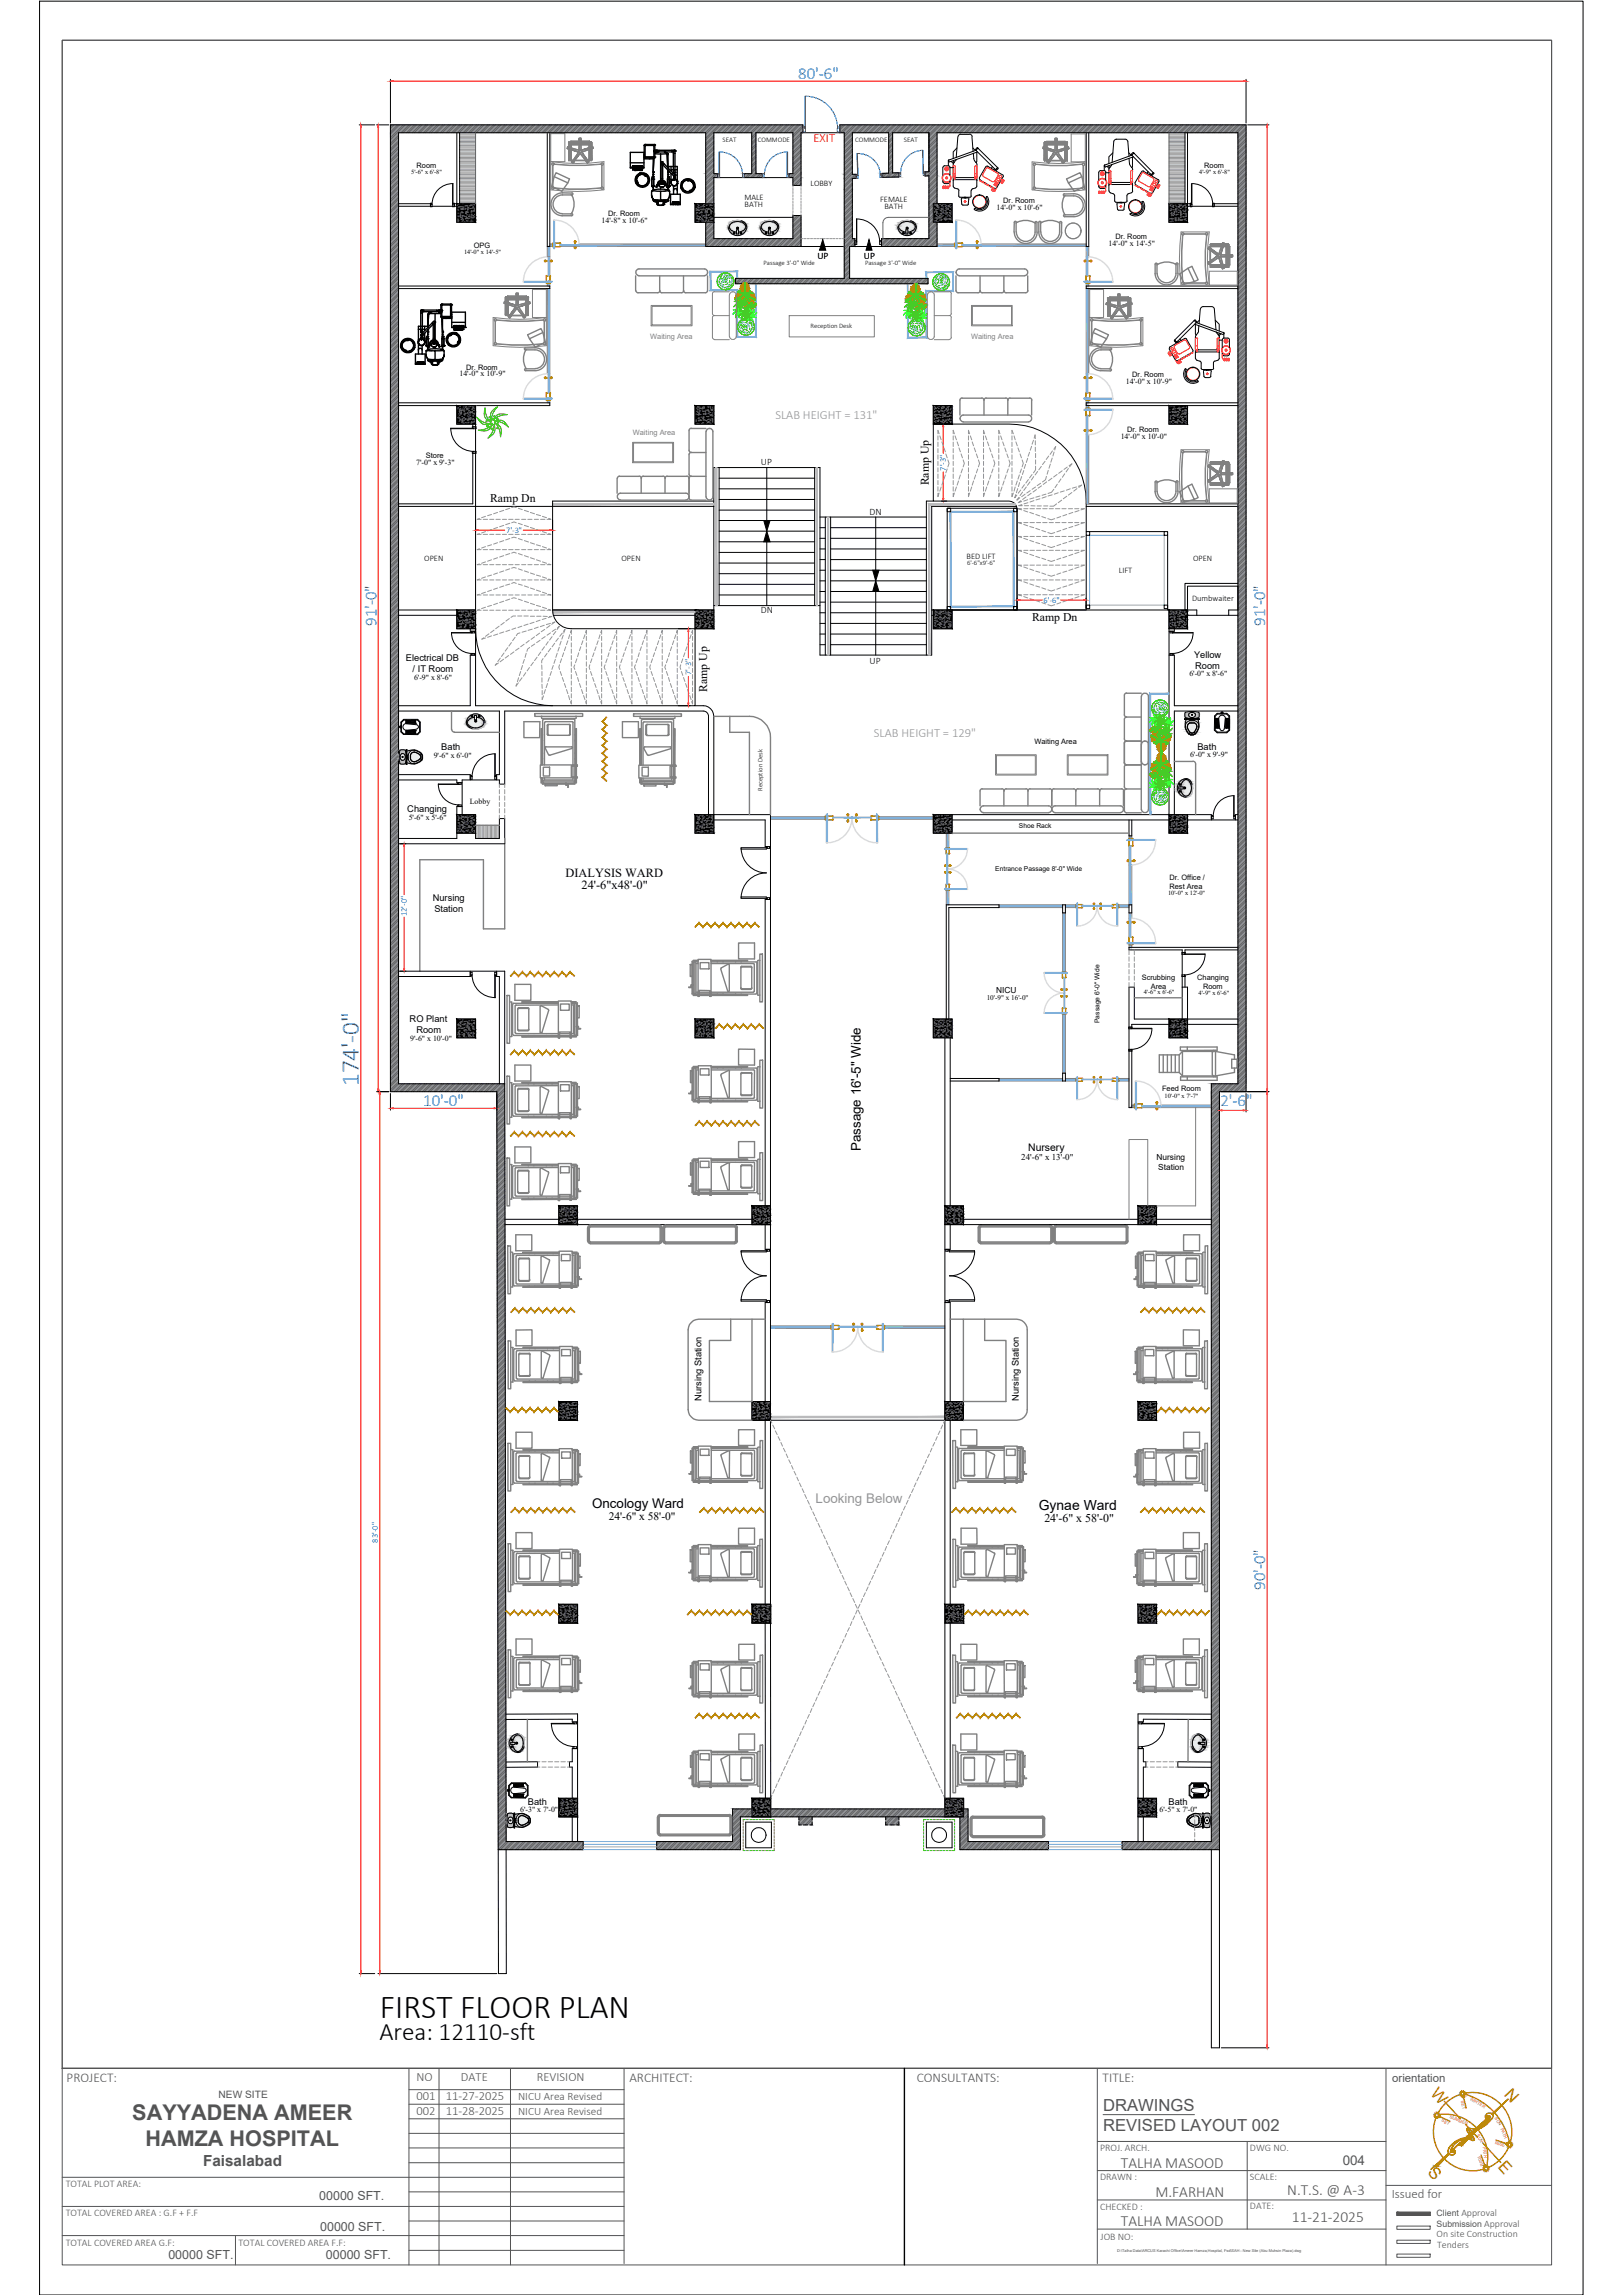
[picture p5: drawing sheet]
<svg xmlns="http://www.w3.org/2000/svg" width="297mm" height="420mm" viewBox="0 0 297 420" stroke-linecap="round" stroke-linejoin="round" font-family="sans-serif">
<defs><g id="words">
<text font-size="6.1" x="69.5" y="369.4">FIRST FLOOR PLAN</text>
<text font-size="4.6" fill="#00f" x="65.7" y="198.8" transform="rotate(-90 65.7 198.8)">174'-0&quot;</text>
<text font-size="4.6" x="69.4" y="373.5">Area: 12110-sft</text>
<g font-size="4" fill="#545454">
<text x="24.2" y="388.2">SAYYADENA AMEER</text>
<text x="26.6" y="392.8">HAMZA HOSPITAL</text>
</g>
<g font-size="3.1" fill="#00f">
<text x="146.1" y="14.5">80'-6&quot;</text>
<text x="68.9" y="114.6" transform="rotate(-90 68.9 114.6)">91'-0&quot;</text>
<text x="231.6" y="114.6" transform="rotate(-90 231.6 114.6)">91'-0&quot;</text>
<text x="77.5" y="202.6">10'-0&quot;</text>
<text x="223.4" y="202.6">2'-6&quot;</text>
<text x="231.6" y="291" transform="rotate(-90 231.6 291)">90'-0&quot;</text>
</g>
<g font-size="3" fill="#b88a00">
<text x="261.7" y="383.3" transform="rotate(48 261.7 383.3)">W</text>
<text x="275.2" y="383.5" transform="rotate(47 275.2 383.5)">N</text>
<text x="261.2" y="397.8" transform="rotate(48 261.2 397.8)">S</text>
<text x="274" y="396.7" transform="rotate(48 274 396.7)">E</text>
</g>
<g font-size="3" fill="#545454">
<text x="201.9" y="386.5">DRAWINGS</text>
<text x="201.9" y="390.1">REVISED LAYOUT 002</text>
</g>
<g font-size="2.8" fill="#545454">
<text x="37.2" y="396.5">Faisalabad</text>
<text x="205.1" y="396.8">TALHA MASOOD</text>
<text x="235.6" y="401.9">N.T.S. @ A-3</text>
<text x="205.1" y="407.5">TALHA MASOOD</text>
<text x="211.5" y="402.2">M.FARHAN</text>
<text x="236.4" y="406.9">11-21-2025</text>
</g>
<text font-size="2.5" x="190.1" y="276.4">Gynae Ward</text>
<text font-size="2.5" fill="#545454" x="245.7" y="396.4">004</text>
<g font-size="2.4">
<text x="157.5" y="210.7" transform="rotate(-90 157.5 210.7)">Passage 16'-5&quot; Wide</text>
<text x="108.4" y="276.1">Oncology Ward</text>
</g>
<text font-size="2.4" fill="#939598" x="149.3" y="275.2">Looking Below</text>
<g font-size="2.4" fill="#545454">
<text x="12.2" y="381.1">PROJECT:</text>
<text x="115.2" y="381.1">ARCHITECT:</text>
<text x="167.8" y="381.1">CONSULTANTS:</text>
<text x="201.8" y="381.1">TITLE:</text>
</g>
<text font-size="2.3" fill="#f00" x="148.9" y="26">EXIT</text>
<g font-size="2.3" fill="#939598">
<text x="141.9" y="76.7">SLAB HEIGHT = 131&quot;</text>
<text x="159.9" y="135">SLAB HEIGHT = 129&quot;</text>
</g>
<g font-size="2.3">
<text x="103.5" y="160.5">DIALYSIS WARD</text>
<text x="106.4" y="162.8">24'-6&quot;x48'-0&quot;</text>
</g>
<g font-size="2.3" fill="#545454">
<text x="76.2" y="381">NO</text>
<text x="84.4" y="381">DATE</text>
<text x="98.3" y="381">REVISION</text>
<text x="76.2" y="384.5">001</text>
<text x="76.2" y="387.2">002</text>
<text x="81.6" y="384.5">11-27-2025</text>
<text x="81.6" y="387.2">11-28-2025</text>
<text x="58.4" y="402.8">00000 SFT.</text>
<text x="254.7" y="402.4">Issued for</text>
<text x="30.8" y="413.6">00000 SFT.</text>
<text x="58.6" y="408.4">00000 SFT.</text>
<text x="59.6" y="413.6">00000 SFT.</text>
</g>
<g font-size="2.2">
<text x="170" y="88.9" transform="rotate(-90 170 88.9)">Ramp Up</text>
<text x="89.7" y="91.9">Ramp Dn</text>
<text x="188.9" y="113.7">Ramp Dn</text>
<text x="129.4" y="126.7" transform="rotate(-90 129.4 126.7)">Ramp Up</text>
<text x="191.1" y="278.6">24'-6&quot; x 58'-0&quot;</text>
</g>
<text font-size="2.1" x="111.4" y="278.3">24'-6&quot; x 58'-0&quot;</text>
<g font-size="2.1" fill="#545454">
<text x="254.8" y="381.1">orientation</text>
<text x="94.8" y="384.5">NICU Area Revised</text>
<text x="94.8" y="387.2">NICU Area Revised</text>
</g>
<text font-size="1.9" x="188.2" y="210.7">Nursery</text>
<text font-size="1.9" fill="#545454" x="40" y="384.1">NEW SITE</text>
<g font-size="1.8">
<text x="149.6" y="47.4">UP</text>
<text x="158.1" y="47.4">UP</text>
<text x="139.3" y="85.2">UP</text>
<text x="159.1" y="94.4">DN</text>
<text x="139.3" y="112.3">DN</text>
<text x="159.1" y="121.6">UP</text>
</g>
<g font-size="1.8" fill="#545454">
<text x="201.3" y="393.7">PROJ. ARCH.</text>
<text x="228.8" y="393.7">DWG NO.</text>
<text x="12" y="400.4">TOTAL PLOT AREA:</text>
<text x="201.3" y="399.1">DRAWN :</text>
<text x="228.8" y="399.1">SCALE:</text>
<text x="12" y="405.8">TOTAL COVERED AREA : G.F + F.F</text>
<text x="201.3" y="404.6">CHECKED :</text>
<text x="228.8" y="404.5">DATE:</text>
<text x="12" y="411.1">TOTAL COVERED AREA G.F:</text>
<text x="43.6" y="411.1">TOTAL COVERED AREA F.F:</text>
<text x="201.4" y="410.1">JOB NO:</text>
<text x="262.9" y="409.5">On site Construction</text>
<text x="263" y="411.5">Tenders</text>
</g>
<g font-size="1.7">
<text x="74.3" y="120.9">Electrical DB</text>
<text x="75.5" y="123">/ IT Room</text>
<text x="218.5" y="120.4">Yellow</text>
<text x="218.7" y="122.4">Room</text>
<text x="80.8" y="137.4">Bath</text>
<text x="219.2" y="137.3">Bath</text>
<text x="74.5" y="148.6">Changing</text>
<text x="79.2" y="164.9">Nursing</text>
<text x="79.5" y="166.9">Station</text>
<text x="75" y="187.2">RO Plant</text>
<text x="76.2" y="189.2">Room</text>
<text x="128.4" y="256.4" transform="rotate(-90 128.4 256.4)">Nursing Station</text>
<text x="186.4" y="256.4" transform="rotate(-90 186.4 256.4)">Nursing Station</text>
<text x="96.6" y="330.5">Bath</text>
<text x="213.9" y="330.5">Bath</text>
</g>
<text font-size="1.6" x="186.9" y="212.4">24'-6&quot; x 13'-0&quot;</text>
<g font-size="1.6" fill="#545454">
<text x="262.9" y="405.6">Client Approval</text>
<text x="262.9" y="407.6">Submission Approval</text>
</g>
<g font-size="1.5">
<text x="148.3" y="34.1">LOBBY</text>
<text x="110.1" y="40.8">14'-8&quot; x 10'-6&quot;</text>
<text x="136.2" y="36.6">MALE</text>
<text x="136.3" y="37.8">BATH</text>
<text x="161.1" y="37">FEMALE</text>
<text x="161.9" y="38.4">BATH</text>
<text x="182.4" y="38.5">14'-0&quot; x 10'-6&quot;</text>
<text x="202.9" y="45.1">14'-0&quot; x 14'-5&quot;</text>
<text x="84.1" y="68.9">14'-0&quot; x 10'-9&quot;</text>
<text x="206" y="70.2">14'-0&quot; x 10'-9&quot;</text>
<text x="205.1" y="80.3">14'-0&quot; x 10'-0&quot;</text>
<text x="76.2" y="85.1">7'-0&quot; x 9'-3&quot;</text>
<text x="77.6" y="102.7">OPEN</text>
<text x="113.7" y="102.7">OPEN</text>
<text x="176.9" y="102.3">BED LIFT</text>
<text x="204.8" y="105">LIFT</text>
<text x="218.4" y="102.7">OPEN</text>
<text x="218.2" y="110.1">Dumbwaiter</text>
<text x="182.3" y="181.9">NICU</text>
<text x="211.7" y="212.4">Nursing</text>
<text x="212" y="214.2">Station</text>
</g>
<g font-size="1.5" fill="#00f">
<text x="173.1" y="86.1" transform="rotate(-90 173.1 86.1)">7'-3&quot;</text>
<text x="92.6" y="97.5">7'-3&quot;</text>
<text x="191" y="110.3">6'-6&quot;</text>
<text x="126.5" y="123.6" transform="rotate(-90 126.5 123.6)">7'-3&quot;</text>
<text x="74.5" y="167.7" transform="rotate(-90 74.5 167.7)">12'-0&quot;</text>
<text x="69.2" y="282.4" transform="rotate(-90 69.2 282.4)">83'-0&quot;</text>
</g>
<g font-size="1.4">
<text x="76.2" y="30.8">Room</text>
<text x="220.4" y="30.8">Room</text>
<text x="111.3" y="39.5">Dr. Room</text>
<text x="183.6" y="37.3">Dr. Room</text>
<text x="86.7" y="45.4">OPG</text>
<text x="204.1" y="43.8">Dr. Room</text>
<text x="85.3" y="67.6">Dr. Room</text>
<text x="207.2" y="69">Dr. Room</text>
<text x="77.9" y="83.9">Store</text>
<text x="206.3" y="79.1">Dr. Room</text>
<text x="75.8" y="124.5">6'-9&quot; x 8'-6&quot;</text>
<text x="217.7" y="123.8">6'-0&quot; x 8'-6&quot;</text>
<text x="189.3" y="136.3">Waiting Area</text>
<text x="79.4" y="138.7">9'-6&quot; x 6'-0&quot;</text>
<text x="217.8" y="138.6">6'-0&quot; x 9'-9&quot;</text>
<text x="86" y="147.2">Lobby</text>
<text x="74.8" y="150.2">5'-6&quot; x 5'-6&quot;</text>
<text x="214" y="161.2">Dr. Office /</text>
<text x="214" y="162.8">Rest Area</text>
<text x="209" y="179.4">Scrubbing</text>
<text x="219.1" y="179.5">Changing</text>
<text x="210.6" y="181">Area</text>
<text x="220.2" y="181.1">Room</text>
<text x="75.1" y="190.6">9'-6&quot; x 10'-0&quot;</text>
<text x="212.7" y="199.8">Feed Room</text>
<text x="95.2" y="331.8">6'-3&quot; x 7'-0&quot;</text>
<text x="212.2" y="331.8">6'-5&quot; x 7'-0&quot;</text>
</g>
<g font-size="1.4" fill="#808080">
<text x="119" y="62.1">Waiting Area</text>
<text x="177.7" y="62.1">Waiting Area</text>
<text x="115.8" y="79.7">Waiting Area</text>
</g>
<g font-size="1.3">
<text x="132.2" y="26">SEAT</text>
<text x="138.7" y="26">COMMODE</text>
<text x="156.5" y="26">COMMODE</text>
<text x="165.4" y="26">SEAT</text>
<text x="180.6" y="183.1">10'-9&quot; x 16'-0&quot;</text>
</g>
<g font-size="1.2">
<text x="75.3" y="31.8">5'-6&quot; x 6'-8&quot;</text>
<text x="219.5" y="31.8">4'-9&quot; x 6'-8&quot;</text>
<text x="84.9" y="46.6">14'-0&quot; x 14'-5&quot;</text>
<text x="139.7" y="48.6">Passage 3'-0&quot; Wide</text>
<text x="158.3" y="48.6">Passage 3'-0&quot; Wide</text>
<text x="148.3" y="60.1">Reception Desk</text>
<text x="177" y="103.4">6'-6&quot;x9'-6&quot;</text>
<text x="139.5" y="144.8" transform="rotate(-90 139.5 144.8)">Reception Desk</text>
<text x="186.5" y="151.6">Shoe Rack</text>
<text x="182.2" y="159.5">Entrance Passage 8'-0&quot; Wide</text>
<text x="213.8" y="163.9">10'-0&quot; x 12'-0&quot;</text>
<text x="209.3" y="182">4'-6&quot; x 6'-6&quot;</text>
<text x="219.4" y="182.1">4'-9&quot; x 6'-6&quot;</text>
<text x="201.2" y="187.3" transform="rotate(-90 201.2 187.3)">Passage 6'-0&quot; Wide</text>
<text x="213.1" y="201">10'-0&quot; x 7'-7&quot;</text>
</g>
<g font-size=".8" fill="#b88a00">
<text x="263.8" y="388.4" transform="rotate(26 263.8 388.4)">SET</text>
<text x="265.3" y="387.8" transform="rotate(21 265.3 387.8)">SUMMER</text>
<text x="267.3" y="384.6" transform="rotate(76 267.3 384.6)">SET</text>
<text x="269" y="384.4" transform="rotate(30 269 384.4)">WINTER</text>
<text x="273.5" y="387.8" transform="rotate(58 273.5 387.8)">SUN</text>
<text x="274.6" y="389.7" transform="rotate(69 274.6 389.7)">PATH</text>
<text x="270.3" y="390.9" transform="rotate(63 270.3 390.9)">SUN</text>
<text x="270.4" y="394.9" transform="rotate(70 270.4 394.9)">RISE</text>
<text x="271.4" y="393" transform="rotate(83 271.4 393)">PATH</text>
<text x="273.6" y="392.5" transform="rotate(19 273.6 392.5)">RISE</text>
</g>
<text font-size=".7" fill="#545454" x="204.5" y="412.3">D:\Talha Data\ARCUS Karachi Office\Ameer Hamza,Hospital, Fsd\SAH - New Site (Abu Muhsin Plaza).dwg</text>
</g></defs>
<!-- layer: Fixtures -->
<g fill="none" stroke="#808080" stroke-width=".18">
<path d="M100.8 24.5v5.1a35.2 35.2 0 0 0 9.7 0v5.2a40.1 40.1 0 0 1-9.7 0v-5.2h2.6v-5.1zM101.1 30.3v3.9M101.2 30.3v3.9M101.3 30l2.9 .2h2.9l2.9-.2M101.4 30.1l2.8 .2h2.9l2.9-.2M101.4 34.4l2.8 .2h2.9l2.9-.2M101.4 34.5l2.8 .2h2.9l2.9-.2M110.1 30.3v3.9M110.2 30.3v3.9M188.9 29.6a40.1 40.1 0 0 0 9.7 0v-5.1h-2.6v5.1h2.6v5.2a40.1 40.1 0 0 1-9.7 0zM189.2 30.3v3.9M189.3 30.3v3.9"/>
<path d="M189.4 30l2.9 .3h2.9l2.9-.3M189.4 34.4l2.9 .2h2.9l2.9-.2M189.5 30.1l2.8 .3h2.9l2.8-.3M189.5 34.5l2.8 .2h2.9l2.9-.2M198.2 30.3v3.9M198.3 30.3v3.9M90.3 58.1a35.2 35.2 0 0 0 9.7 0v-5.1h-2.5v5.1h2.5v5.2a40.1 40.1 0 0 1-9.7 0zM90.6 58.8v3.9M90.7 58.8v4M90.8 58.5l2.9 .3h2.9l2.8-.3M90.8 58.6l2.9 .2h2.9l2.8-.2M99.6 58.8v4"/>
<path d="M99.7 58.8v3.9M100.2 45.1v1.9h.4M100.2 52.8v15.6h.4M100.6 51.9h-.4v.5M100.6 44.7h.5v.4M100.6 52.8v20.9M119.2 55.9h7.5v3.7h-7.5zM119.3 56.1h7.2v3.4h-7.2zM129.2 45.1h-28.6v7.3M129.2 44.7h-23.2v.4M130.4 57.4l.2 .3 .2 .1h2.7M130.4 53.8v3.6"/>
<path d="M130.8 53.4h2.7M130.8 53.4l-.4 .2v.2M130.8 57.7l-.4 .2v.2v3.7M133.5 54v7.6M134.1 53.4h.1M134.1 53.4l-.3 .1-.3 .5M134.2 53.4l.5 .3v.3M134.7 54v7.6l-.2 .5h-.3M144.4 57.8h15.6v3.9h-15.6zM169.7 54v7.6M170.3 53.4a.59 .59 0 0 1 .7 .6M170.3 53.4l-.5 .3v.3"/>
<path d="M171 54v7.6l-.3 .5h-.3M171 53.4h2.7M171 57.8h2.7M171.5 45.1h27.3v7.3M171.5 44.7h3.2v.4M173.7 53.4l.4 .2v.2M173.7 57.7l.4 .2v.2v3.7M174.1 53.8v3.6M174.1 57.4l-.2 .3-.2 .1M177.8 55.9h7.5v3.7h-7.5zM178 56.1h7.1v3.4h-7.1zM198.8 51.9h.5v.5"/>
<path d="M198.8 44.7h-19.2v.4M198.8 52.8v19.5M199.3 52.8v15.6h-.5M199.3 45.1v1.9h-.5M199.4 53v5.1a35.2 35.2 0 0 0 9.8 0v5.2a40.1 40.1 0 0 1-9.8 0v-5.2h2.6v-5.1zM199.8 58.8v3.9M199.9 58.8v4M200 58.5l2.9 .3h2.8l2.9-.3M200 58.6l2.9 .2h2.8l2.9-.2M208.7 58.8v4M208.8 58.8v3.9M216.2 42.5h5.1a35.2 35.2 0 0 0 0 9.7h5.1v-2.5h-5.1v2.5h-5.1a40.1 40.1 0 0 1 0-9.7z"/>
<path d="M216.4 43.1l-.2 2.8 .2 5.7M216.5 43.1l-.2 2.8 .2 5.7M216.7 42.9h3.9M216.7 42.8h3.9M216.7 51.9h3.9M216.7 51.8h3.9M220.8 43.1l-.2 2.8v2.9l.2 2.8M220.9 43l-.3 2.9v2.9l.3 2.8M90.8 62.9l2.9 .2h2.9l2.8-.2M90.8 63l2.9 .2h2.9l2.8-.2M100.6 73.3h-.4v.4M130.4 61.7l.2 .4h.2"/>
<path d="M130.8 62.2h2.7M133.5 61.6l.3 .5h.3M169.8 61.6l.2 .5h.3M171 62.2h2.7M174.1 61.7l-.2 .4h-.2M198.8 73.3h.5v.4M198.8 72.8v19.4M198.8 79.6h.5v12.6M199.3 74.3v.4h-.5M200 62.9l2.9 .2h2.8l2.9-.2M200 63l2.9 .2h2.8l2.9-.2M115.8 81h7.5v3.7h-7.5z"/>
<path d="M116 81.1h7.1v3.4h-7.1zM216.2 82.3h5.1a35.2 35.2 0 0 0 0 9.8h5.1v-2.6h-5.1v2.6h-5.1a40.1 40.1 0 0 1 0-9.8zM216.4 82.9l-.2 2.9 .2 5.7M216.5 82.9l-.2 2.9 .2 5.7M216.7 82.8h3.9M216.7 82.7h3.9M216.7 91.7h3.9M220.8 82.9l-.2 2.9v2.8l.2 2.9M220.9 82.9l-.3 2.9v2.8l.3 2.9M182.2 138.2h7.5v3.7h-7.5zM182.4 138.3h7.1v3.4h-7.1zM195.3 138.2h7.5v3.7h-7.5z"/>
<path d="M195.5 138.3h7.1v3.4h-7.1zM141 149.5h10v.5h-10M170.8 149.5h-10v.5h10M173.2 152.5v2.7h.5v-2.7M206.6 158.4h.5v7.3M206.6 153v12.7h-1.9v.5h1.9M207.1 153v.5h-.5M173.2 165.7v-2.7h.5v2.7M182.8 166.2h11.7M182.8 165.7h11.7M194.5 167.1v10.8h.5v-10.8M195 165.7h1.9v.5h-1.9"/>
<path d="M206.6 173h.5v.4M206.6 167.1v6.3M207.1 167.1v1h-.5M182.8 197.9h11.7M182.8 197.4h11.7M194.5 196.5v-10.8h.5v10.8M195 197.4h1.9v.5h-1.9M206.6 197.4h-1.9v.5h1.9M207.1 202.3h.5v.5M207.1 202.8h14.6M218.8 202.8v18h-7.1M221.7 202.3h-9.2v.5"/>
<path d="M210.1 220.8v-12.2h-3.5v14.6M141 242.7h11.1v.5h-11.1M172.9 242.7h-11.1v.5h11.1"/>
<circle cx="101.2" cy="34.4" r=".19"/>
<circle cx="101.2" cy="30" r=".19"/>
<circle cx="101.2" cy="34.4" r=".23"/>
<circle cx="101.2" cy="30" r=".23"/>
<circle cx="110.2" cy="34.4" r=".19"/>
<circle cx="110.2" cy="30" r=".19"/>
<circle cx="110.2" cy="34.4" r=".23"/>
<circle cx="110.2" cy="30" r=".23"/>
<circle cx="189.3" cy="34.4" r=".19"/>
<circle cx="189.3" cy="30.1" r=".19"/>
<circle cx="189.3" cy="30.1" r=".23"/>
<circle cx="189.3" cy="34.4" r=".23"/>
<circle cx="198.3" cy="30.1" r=".19"/>
<circle cx="198.3" cy="34.4" r=".19"/>
<circle cx="198.3" cy="30.1" r=".23"/>
<circle cx="198.3" cy="34.4" r=".23"/>
<circle cx="90.7" cy="58.6" r=".19"/>
<circle cx="90.7" cy="58.6" r=".23"/>
<circle cx="99.7" cy="58.6" r=".19"/>
<circle cx="99.7" cy="58.6" r=".23"/>
<circle cx="196.4" cy="42.3" r="1.42"/>
<circle cx="196.4" cy="42.3" r="1.46"/>
<circle cx="199.8" cy="58.6" r=".19"/>
<circle cx="199.8" cy="58.6" r=".23"/>
<circle cx="208.8" cy="58.6" r=".19"/>
<circle cx="208.8" cy="58.6" r=".23"/>
<circle cx="216.5" cy="42.8" r=".19"/>
<circle cx="216.5" cy="51.8" r=".19"/>
<circle cx="216.5" cy="42.8" r=".23"/>
<circle cx="216.5" cy="51.8" r=".23"/>
<circle cx="220.8" cy="42.8" r=".19"/>
<circle cx="220.8" cy="51.8" r=".19"/>
<circle cx="220.8" cy="42.8" r=".23"/>
<circle cx="220.8" cy="51.8" r=".23"/>
<circle cx="90.7" cy="62.9" r=".19"/>
<circle cx="90.7" cy="62.9" r=".23"/>
<circle cx="99.7" cy="62.9" r=".19"/>
<circle cx="99.7" cy="62.9" r=".23"/>
<circle cx="199.8" cy="62.9" r=".19"/>
<circle cx="199.8" cy="62.9" r=".23"/>
<circle cx="208.8" cy="62.9" r=".19"/>
<circle cx="208.8" cy="62.9" r=".23"/>
<circle cx="216.5" cy="91.7" r=".19"/>
<circle cx="216.5" cy="82.7" r=".19"/>
<circle cx="216.5" cy="82.7" r=".23"/>
<circle cx="216.5" cy="91.7" r=".23"/>
<circle cx="220.8" cy="91.7" r=".19"/>
<circle cx="220.8" cy="82.7" r=".19"/>
<circle cx="220.8" cy="91.7" r=".23"/>
<circle cx="220.8" cy="82.7" r=".23"/>
</g>
<!-- layer: small tree -->
<g fill="#7aafdf" stroke="#7aafdf" stroke-width=".18">
<path d="M182.8 197.6v.1l11.7-.1zM182.8 197.7l11.7-.1v.1z"/>
<path d="M206.8 173v.4h.2zM206.8 173h.2v.4z"/>
<path d="M206.8 167.1v1h.2zM206.8 167.1h.2v1z"/>
<path d="M207.1 202.4v.2l.5-.2zM207.1 202.6l.5-.2v.2z"/>
<path d="M212.5 202.4v.2l9.2-.2zM212.5 202.6l9.2-.2v.2z"/>
<path d="M206.8 153l.2 .5v-.5zM206.8 153l.2 .5h-.2z"/>
<path d="M206.8 158.4l.2 7.3v-7.3zM206.8 158.4l.2 7.3h-.2z"/>
<path d="M195 197.6v.1l1.9-.1zM195 197.7l1.9-.1v.1z"/>
<path d="M204.7 197.6v.1l1.9-.1zM204.7 197.7l1.9-.1v.1z"/>
<path d="M195 165.8v.2l1.9-.2zM195 166l1.9-.2v.2z"/>
<path d="M204.7 165.8v.2l1.9-.2zM204.7 166l1.9-.2v.2z"/>
<path d="M194.6 185.7v10.8h.2zM194.6 185.7h.2v10.8z"/>
<path d="M194.6 167.1v10.8h.2zM194.6 167.1h.2v10.8z"/>
<path d="M182.8 165.8v.2l11.7-.2zM182.8 166l11.7-.2v.2z"/>
<path d="M161.8 242.9v.2l11.1-.2zM161.8 243.1l11.1-.2v.2z"/>
<path d="M141 243.1h11.1v-.2zM141 242.9h11.1l-11.1 .2z"/>
<path d="M173.4 163v2.7h.1zM173.4 163h.1v2.7z"/>
<path d="M173.4 152.5v2.7h.1zM173.4 152.5h.1v2.7z"/>
<path d="M160.8 149.7v.1l10-.1zM160.8 149.8l10-.1v.1z"/>
<path d="M141 149.8h10v-.1zM141 149.7h10l-10 .1z"/>
<path d="M100.3 45.1l.2 1.9v-1.9zM100.3 45.1l.2 1.9h-.2z"/>
<path d="M100.3 51.9l.2 .5v-.5zM100.3 51.9l.2 .5h-.2z"/>
<path d="M100.3 52.8l.2 15.6v-15.6zM100.3 52.8l.2 15.6h-.2z"/>
<path d="M100.3 73.3l.2 .4v-.4zM100.3 73.3l.2 .4h-.2z"/>
<path d="M106 45h23.2v-.2zM106 44.8h23.2l-23.2 .2z"/>
<path d="M100.6 45h.5v-.2zM100.6 44.8h.5l-.5 .2z"/>
<path d="M171.5 45h3.2v-.2zM171.5 44.8h3.2l-3.2 .2z"/>
<path d="M174.1 111l-.2 .1 11.5-.1zM173.9 111.1l11.5-.1 .2 .1zM185.4 93.8v17.2l.2 .1zM185.4 93.8l.2-.2v17.5zM174.1 93.8h11.3l.2-.2zM173.9 93.6h11.7l-11.5 .2zM173.9 93.6l.2 17.4v-17.2zM173.9 93.6l.2 17.4-.2 .1z"/>
<path d="M134.8 49.8v1.1h.2zM134.8 49.8l.2-.1v1.2zM130.1 49.8h4.7l.2-.1zM130 49.7h5l-4.9 .1zM130 49.7l.1 3.3v-3.2zM130 49.7l.1 3.3-.1 .2zM130.1 53l-.1 .2 5-.2zM130 53.2l5-.2-.2 .2zM135 53l-.2 .2 .2 8.4zM134.8 53.2l.2 8.4-.2 .2zM134.8 61.8l3.5-.2h-3.3zM134.8 61.8l3.5-.2 .1 .2zM138.3 51.9v9.7l.1 .2zM138.3 51.9h.1v9.9z"/>
<path d="M169.5 49.8v1.3h.1zM169.5 49.8l.1 .1v1.2zM169.5 49.8l.1 .1 4.9-.1zM169.6 49.9l4.9-.1-.2 .1zM174.3 49.9l.2 3.4v-3.5zM174.3 49.9l.2 3.4-.2-.1zM169.6 53.3h4.9l-.2-.1zM169.5 53.2h4.8l-4.7 .1zM169.5 53.2l.1 8.7v-8.6zM169.5 53.2l.1 8.7-.1-.2zM166.1 61.9h3.5l-.1-.2zM166.2 61.7h3.3l-3.4 .2zM166.1 52v9.9l.1-.2zM166.1 52h.1v9.7z"/>
<path d="M179.6 45h19.2v-.2zM179.6 44.8h19.2l-19.2 .2z"/>
<path d="M199 45.1l.1 1.9v-1.9zM199 45.1l.1 1.9h-.1z"/>
<path d="M199 51.9l.1 .5v-.5zM199 51.9l.1 .5h-.1z"/>
<path d="M199 79.6v12.6h.1zM199 79.6h.1v12.6z"/>
<path d="M199 74.3v.4h.1zM199 74.3h.1v.4z"/>
<path d="M199 52.8l.1 15.6v-15.6zM199 52.8l.1 15.6h-.1z"/>
<path d="M199 73.3l.1 .4v-.4zM199 73.3l.1 .4h-.1z"/>
<path d="M210.4 126.9v22.2h.2zM210.4 126.9l.2 .2v22zM210.4 126.9l.2 .2 3.4-.2zM210.6 127.1l3.4-.2v.2z"/>
</g>
<!-- layer: M.S -->
<g fill="none" stroke="#b88a00" stroke-width=".25">
<path d="M99.9 47.8h.9M99.9 47.8h.3M100 50.5h.7v1.4h-.7zM100.1 50.5h.1M100.1 51.8h.1M100.2 47.8h.2M100.3 47.8h.1M100.4 47.8h.1M100.4 47.8h.4M100.6 51.8h.1M100.6 50.5h.1M101.1 44.5h1.4v.7h-1.4z"/>
<path d="M101.2 44.6h.1M101.2 45.1h.1M102.4 44.6h.1M102.4 45.1h.1M105.2 44.4v.5M105.2 44.9h.1M105.2 44.7v.2M105.2 44.9v.4M105.2 44.8h.1M105.2 44.4v.3M174.7 44.5h1.4v.7h-1.4zM174.8 44.6h.1"/>
<path d="M174.8 45.1h.1M176 44.6h.1M176 45.1h.1M178.8 44.4v.5M178.8 44.9h.1M178.8 44.7v.2M178.8 44.8h.1M178.8 44.9v.4M178.8 44.4v.3M198.7 47.8h.5M198.7 47.8h.3M198.8 50.5h.6v1.4h-.6z"/>
<path d="M198.8 51.8h.1M198.8 50.5h.1M199 47.8h.5M199.1 47.8h.1M199.2 47.8h.3M199.3 50.5h.1M199.3 51.8h.1M99.9 69.2h.5M99.9 69.2h.3M100 71.9h.7v1.4h-.7zM100.1 72h.1M100.1 73.2h.1"/>
<path d="M100.2 69.2h.2M100.3 69.1v.1M100.4 69.1v.1M100.4 69.2h.4M100.6 73.2h.1M100.6 72h.1M198.7 69.2h.3M198.7 78.8h.3M198.8 74.7h.6v1.4h-.6zM198.8 71.9h.6v1.4h-.6zM198.8 74.8h.1M198.8 76h.1"/>
<path d="M198.8 73.2h.1M198.8 72h.1M199 78.8h.5M199 69.2h.5M199 78.8l.2 .1M199.1 69.1v.1M199.1 78.8v.1M199.2 78.9h.1M199.2 69.1h.1M199.2 69.1l-.2 .1M199.2 69.2h.3M199.2 78.8h.3"/>
<path d="M199.3 76h.1M199.3 74.8h.1M199.3 72h.1M199.3 73.2h.1M151 149.4h1.4v.7h-1.4zM151.1 150h.1M151.1 149.5h.1M152.4 150h.1M152.4 149.5h.1M155.1 149.7l.1 .5M155.1 149.7v.1M155.2 149.3v.4"/>
<path d="M155.2 149.8v.4M155.2 149.3l-.1 .4M156.7 149.3l.1 .4M156.7 149.3v.4M156.7 149.8v.4M156.8 149.7l-.1 .5M156.8 149.7v.1M159.4 149.4h1.4v.7h-1.4zM159.5 150h.1M159.5 149.5h.1M160.7 150h.1M160.7 149.5h.1"/>
<path d="M173.1 159.7l.4 .1M173.1 159.7h.3M173.1 158.5h.3M173.1 155.2h.6v1.1h-.6zM173.2 155.3h.1M173.2 156.3h.1M173.4 159.7h.4M173.4 158.5h.4M173.4 158.5h-.3M173.4 158.5h.1M173.4 159.7v.1M173.5 159.7h.3"/>
<path d="M173.6 155.3h.1M173.7 156.3h.1M206.5 157.6h.4M206.6 153.5h.7v1.4h-.7zM206.7 153.6h.1M206.7 154.8h.1M206.9 157.6h.5M206.9 157.6h.2M207 157.6h.1M207.1 157.6h.3M207.2 154.8h.1M207.2 153.6h.1"/>
<path d="M173.1 161.9h.6v1.1h-.6zM173.2 162.9h.1M173.2 161.9h.1M173.6 162.9h.1M173.7 161.9h.1M194.4 177.9h.6v1.1h-.6zM194.5 178.9h.1M194.5 178h.1M194.9 178h.1M194.9 178.9h.1M196.9 165.6h1.1v.6h-1.1zM197 166.1h.1"/>
<path d="M197 165.7h.1M198 166.1h.1M198 165.7h.1M200.2 165.9v.1zM200.2 165.9h.1M200.2 165.9v-.3v.3M200.2 166v.2M201.4 165.9h.1M201.4 165.6v.3M201.4 166v.2M201.5 165.9v.3M201.5 165.9v.1"/>
<path d="M201.5 165.6v.3M203.6 165.6h1.1v.6h-1.1zM203.7 166.1h.1M203.7 165.7h.1M204.6 166.1h.1M204.6 165.7h.1M206.5 168.8l.4 .1M206.5 168.9h.4M206.6 171.6h.7v1.3h-.7zM206.7 172.9h.1M206.7 171.6h.1M207 168.8v.1"/>
<path d="M207.1 168.8l-.2 .1M207.1 168.9h.3M207.2 171.6h.1M207.2 172.9h.1M207.4 168.8l-.5 .1M194.4 181.1h.4M194.4 182.4l.4 .1M194.4 182.4h.2M194.4 184.6h.6v1.1h-.6zM194.5 184.6h.1M194.5 185.6h.1M194.6 181.1l-.2 .1"/>
<path d="M194.6 182.4l.2 .1M194.7 181.1v.1M194.7 182.4v.1M194.8 181.1l.3 .1M194.8 181.1l-.2 .1M194.8 181.1h.3M194.8 182.4h.3M194.9 185.6h.1M194.9 184.6h.1M195.1 182.4l-.3 .1M196.9 197.4h1.1v.6h-1.1zM197 197.9h.1"/>
<path d="M197 197.4h.1M198 197.9h.1M198 197.4h.1M200.2 197.7v-.1v.1M200.2 197.6v-.3v.3M200.2 197.7v.3M200.2 197.7h.1M201.4 197.7h.1M201.4 197.3v.3M201.4 197.7v.3M201.5 197.6v.4M201.5 197.6l-.1 .1"/>
<path d="M201.5 197.3v.3M203.6 197.4h1.1v.6h-1.1zM203.7 197.9h.1M203.7 197.4h.1M204.6 197.9h.1M204.6 197.4h.1M207.6 202.1h1.4v.7h-1.4zM207.7 202.2h.1M207.7 202.7h.1M208.9 202.2h.1M208.9 202.7h.1M211.7 202v.5"/>
<path d="M211.7 202.5v.4M211.7 202v.4M211.8 202.4h.1M211.8 202.4l-.1 .1M152.1 242.7h1.4v.6h-1.4zM152.2 243.2h.1M152.2 242.7h.1M153.4 243.2h.1M153.4 242.7h.1M156.2 242.9v.5M156.2 243h.1M156.2 242.9v.2"/>
<path d="M156.2 242.6v.3M156.2 243.1v.3M157.7 243h.1M157.7 242.9h.1v.2h-.1zM157.7 242.6v.3M157.7 243.1v.3M157.8 242.6v.3M157.8 243.1v.3M160.4 242.7h1.4v.6h-1.4zM160.5 243.2h.1M160.5 242.7h.1M161.8 243.2h.1"/>
<path d="M161.8 242.7h.1M262.4 387.1h.3M262.6 386.8l.2 .2M262.7 387.3l-.3 .1M262.7 387.5l-.1 .1M262.8 386.7l.1 .2M262.9 387.5a7.2 7.2 0 0 0 1.3 7.6 7.2 7.2 0 0 0 7.5 2M262.9 387.6l-.1 .2M263.1 387.6v.2M263.1 396.6l-.7 .1M263.1 386.7v.2M263.2 387.5l.2 .2"/>
<path d="M263.3 387.4h.3l-.1 .2zM263.3 387.4h.2M263.3 387.1a7.8 7.8 0 0 1 8.8 9.6l.1-.2M263.4 386.8l-.2 .3M263.5 387.1l-.2 .1M263.6 387.5l1.8 .9M264.3 384.7l3 3.2M265.1 394.2l-3.2 3M265.2 394.3l-2.1 2.3M265.5 393.9l1.2-1.1-1.1 1.2M266.2 393.7h.1M267.1 383.5l.3-.1a7.2 7.2 0 0 0-4.3 3.5"/>
<path d="M267.1 383.2h.3M267.3 382.9l.2 .2M267.5 383.5l-.2 .2M267.5 382.7l.1 .3M267.6 383.6l-.1 .3M267.8 383.6l.2 .3-.3 .1zM267.8 383.6v.3M267.8 391.5h.1M267.8 391.5l-.7 .2-1.2 .7-.7 .8-.2 .5v.4l.3 .4h.7l.3-.3-.1-.5M267.8 382.8v.2M267.8 384l.6 1.9M267.9 383.5l.2 .3"/>
<path d="M268 383.4l.2 .1M268 383.4a11.5 11.5 0 0 1 8.3 8.9M268.1 382.9l-.2 .2M268.2 388.9l2.2 2.4M268.3 383.2h-.3a7.2 7.2 0 0 1 8.4 9.1M268.9 390.7l-2.2 2.1 .5-.1 .3 .1 1.7-1.7M269.2 389.7a.23 .23 0 0 0-.3 .1 .23 .23 0 0 0 0 .3l.8 1.3a.28 .28 0 0 1 .1 .5 .28 .28 0 0 1-.5-.1l-1.2-.3-.9 .3-1.4 1.2-.3 .7a.29 .29 0 0 0 .2 .4 .29 .29 0 0 0 .4-.2v-.2l-.4-.3 .5 .3M270.2 389.8h.1M270.2 389.8l-1.3-.2a.34 .34 0 0 0-.5 .2 .34 .34 0 0 0 .2 .5l.6 .9a.23 .23 0 0 1 .1 .4 .23 .23 0 0 1-.3 0l-1.2-.1M270.6 389.8l1.1-.8 .9-1.2a.3 .3 0 0 0 0-.4 .3 .3 0 0 0-.4 0l-.1 .1a.24 .24 0 0 0-.2 .2 .24 .24 0 0 0 .2 .2l-.2-.2a.67 .67 0 0 1 .8-.9 .67 .67 0 0 1 .3 1.1l-1.4 1.4-1.4 .5M271.1 394.5l.6 1.9M271.4 392.3l3.3 3.6"/>
<path d="M271.4 396.9h.3M271.6 396.6l.1 .2M271.6 396.5l.3-.1v.3zM271.7 397.1l-.3 .1M271.7 397.3l-.2 .1M271.8 396.5l.1 .2M271.9 397.3l-.1 .3M272 397.3l.1 .3M272.2 397.3l.2 .2M272.3 397.1l.2 .1M272.4 396.6l-.2 .2M272.5 396.9l-.2 .1"/>
<path d="M272.6 387.4l-3.4 3.1M272.7 387.6l-3.3 3.3M273 387l3-2.7-2.8 2.8M273.8 391.8l1.8 .6M275.7 392.3l.3 .3h-.4zM275.7 392.5l.3 .1M275.9 392.2l.2 .2M276 392.7l-.3 .1M276.1 392.9l-.3 .2M276.1 392.1l.1 .2M276.2 392.9a7.2 7.2 0 0 1-3.9 4M276.2 393l-.1 .2"/>
<path d="M276.4 393v.2M276.4 392.1v.2M276.5 392.9l.1 .2M276.6 392.8h.2M276.7 392.3l-.2 .1M276.9 392.5l-.3 .1"/>
<circle cx="99.8" cy="47.8" r=".11"/>
<circle cx="99.8" cy="47.8" r=".15"/>
<circle cx="100.9" cy="47.8" r=".11"/>
<circle cx="100.9" cy="47.8" r=".15"/>
<circle cx="105.3" cy="44.3" r=".11"/>
<circle cx="105.3" cy="45.4" r=".11"/>
<circle cx="105.3" cy="44.3" r=".15"/>
<circle cx="105.3" cy="45.4" r=".15"/>
<circle cx="178.8" cy="45.4" r=".11"/>
<circle cx="178.8" cy="44.3" r=".11"/>
<circle cx="178.8" cy="44.3" r=".15"/>
<circle cx="178.8" cy="45.4" r=".15"/>
<circle cx="198.6" cy="47.8" r=".15"/>
<circle cx="198.6" cy="47.8" r=".11"/>
<circle cx="199.7" cy="47.8" r=".15"/>
<circle cx="199.7" cy="47.8" r=".11"/>
<circle cx="99.8" cy="69.2" r=".11"/>
<circle cx="99.8" cy="69.2" r=".15"/>
<circle cx="100.9" cy="69.2" r=".11"/>
<circle cx="100.9" cy="69.2" r=".15"/>
<circle cx="198.6" cy="69.2" r=".15"/>
<circle cx="198.6" cy="78.8" r=".15"/>
<circle cx="198.6" cy="78.8" r=".11"/>
<circle cx="198.6" cy="69.2" r=".11"/>
<circle cx="199.7" cy="69.2" r=".15"/>
<circle cx="199.7" cy="78.8" r=".15"/>
<circle cx="199.7" cy="78.8" r=".11"/>
<circle cx="199.7" cy="69.2" r=".11"/>
<circle cx="155.2" cy="150.3" r=".15"/>
<circle cx="155.2" cy="149.2" r=".15"/>
<circle cx="155.2" cy="150.3" r=".11"/>
<circle cx="155.2" cy="149.2" r=".11"/>
<circle cx="156.7" cy="149.2" r=".15"/>
<circle cx="156.7" cy="150.3" r=".15"/>
<circle cx="156.7" cy="150.3" r=".11"/>
<circle cx="156.7" cy="149.2" r=".11"/>
<circle cx="173" cy="158.5" r=".11"/>
<circle cx="173" cy="159.7" r=".11"/>
<circle cx="173.9" cy="158.5" r=".11"/>
<circle cx="173.9" cy="159.7" r=".11"/>
<circle cx="206.4" cy="157.6" r=".15"/>
<circle cx="206.4" cy="157.6" r=".11"/>
<circle cx="207.5" cy="157.6" r=".15"/>
<circle cx="207.5" cy="157.6" r=".11"/>
<circle cx="200.2" cy="166.3" r=".11"/>
<circle cx="200.2" cy="165.5" r=".11"/>
<circle cx="201.4" cy="166.3" r=".11"/>
<circle cx="201.4" cy="165.5" r=".11"/>
<circle cx="206.4" cy="168.8" r=".15"/>
<circle cx="206.4" cy="168.8" r=".11"/>
<circle cx="207.5" cy="168.8" r=".15"/>
<circle cx="207.5" cy="168.8" r=".11"/>
<circle cx="194.3" cy="181.2" r=".11"/>
<circle cx="194.3" cy="182.4" r=".11"/>
<circle cx="195.2" cy="181.2" r=".11"/>
<circle cx="195.2" cy="182.4" r=".11"/>
<circle cx="200.2" cy="197.2" r=".11"/>
<circle cx="200.2" cy="198.1" r=".11"/>
<circle cx="201.4" cy="198.1" r=".11"/>
<circle cx="201.4" cy="197.2" r=".11"/>
<circle cx="211.7" cy="203" r=".11"/>
<circle cx="211.7" cy="201.9" r=".11"/>
<circle cx="211.7" cy="203" r=".15"/>
<circle cx="211.7" cy="201.9" r=".15"/>
<circle cx="156.2" cy="242.4" r=".15"/>
<circle cx="156.2" cy="243.5" r=".15"/>
<circle cx="156.2" cy="242.4" r=".11"/>
<circle cx="156.2" cy="243.5" r=".11"/>
<circle cx="157.8" cy="242.4" r=".15"/>
<circle cx="157.8" cy="242.4" r=".11"/>
<circle cx="157.8" cy="243.5" r=".15"/>
<circle cx="157.8" cy="243.5" r=".11"/>
<circle cx="263" cy="387.2" r=".32"/>
<circle cx="267.7" cy="383.3" r=".32"/>
<circle cx="272" cy="397" r=".32"/>
<circle cx="276.3" cy="392.6" r=".32"/>
</g>
<!-- layer: GLASS -->
<g fill="none" stroke="#00bfff" stroke-width=".25">
<circle cx="100.4" cy="51.6" r=".11"/>
<circle cx="101.5" cy="44.9" r=".11"/>
<circle cx="175" cy="44.9" r=".11"/>
<circle cx="199.1" cy="51.6" r=".11"/>
<circle cx="100.4" cy="73" r=".11"/>
<circle cx="199.1" cy="75" r=".11"/>
<circle cx="199.1" cy="73" r=".11"/>
<circle cx="151.4" cy="149.7" r=".11"/>
<circle cx="160.5" cy="149.7" r=".11"/>
<circle cx="173.4" cy="155.4" r=".06"/>
<circle cx="206.9" cy="153.8" r=".11"/>
<circle cx="173.4" cy="162.8" r=".06"/>
<circle cx="194.8" cy="178.1" r=".06"/>
<circle cx="197.2" cy="165.8" r=".06"/>
<circle cx="204.5" cy="165.8" r=".06"/>
<circle cx="206.9" cy="172.7" r=".11"/>
<circle cx="194.8" cy="185.4" r=".06"/>
<circle cx="197.2" cy="197.6" r=".06"/>
<circle cx="204.5" cy="197.6" r=".06"/>
<circle cx="207.9" cy="202.5" r=".11"/>
<circle cx="152.4" cy="242.9" r=".11"/>
<circle cx="161.6" cy="242.9" r=".11"/>
</g>
<!-- layer: Wall -->
<g fill="none" stroke="#7fbfff" stroke-width=".25">
<path d="M95.8 51.5h5.2v.1h-5.2zM100.3 50.5v-3.5h.2v3.5M101.3 40.3h.2v5.2h-.2zM102.5 44.8h3.5v.2h-3.5M174.9 40.3h.2v5.2h-.2zM176.1 44.8h3.5v.2h-3.5M198.4 51.5h5.3v.1h-5.3zM199 50.5v-3.5h.1v3.5M95.8 72.9h5.2v.2h-5.2zM100.3 71.9v-3.5h.2v3.5M198.4 74.9h5.3v.2h-5.3zM198.4 72.9h5.3v.2h-5.3z"/>
<path d="M199 71.9v-3.5h.1v3.5M199 76.1v3.5h.1v-3.5M151.3 149.1h.1v5.2h-.1zM152.4 149.6h7M152.4 149.7l3.5 .1M155.9 149.6v.2M159.4 149.7l-3.5 .1M160.4 149.1h.2v5.2h-.2zM172.9 155.4h4.2v.1h-4.2zM173.3 159.1h.1M173.3 156.3v5.6M173.4 156.3v5.6"/>
<path d="M206.3 153.7h5.2v.1h-5.2zM206.8 154.9v3.5h.2v-3.5M172.9 162.7l4.2 .1h-4.2zM191.1 178.1h4.2v.1h-4.2zM194.7 179v5.6M194.9 179v5.6M197.1 165.4l.1 4.1h-.1zM198 165.8h5.6M198 165.9h5.6M200.8 165.8v.1M204.4 165.4h.2v4.1h-.2zM206.3 172.6h5.2v.2h-5.2z"/>
<path d="M206.8 171.6v-3.5h.2v3.5M191.1 185.4h4.2v.1zM194.7 181.8h.2M197.1 197.1l.1 4.2h-.1zM198 197.6h5.6M198 197.7h2.8M200.8 197.6v.1M203.6 197.7h-2.8M204.4 197.1h.2v4.2h-.2zM207.8 197.9h.2v5.3h-.2zM209 202.5h3.5v.1h-3.5M152.3 242.3h.2l-.1 5.2h-.1z"/>
<path d="M153.5 242.8h6.9M153.5 243h6.9M157 242.8v.2M161.5 242.3h.1v5.2h-.1z"/>
</g>
<g fill="none" stroke="#dbdbdb" stroke-width=".25">
<path d="M95.8 51.1v.3M95.8 51.4v.2M95.8 50.8v.3M95.9 50.5v.3M96 50.3l-.1 .2M96.1 50l-.1 .2M96.2 49.7l-.1 .2M96.3 49.5l-.1 .2M96.4 49.2v.2M96.6 49l-.1 .1M96.8 48.7l-.1 .2M97 48.5l-.1 .1"/>
<path d="M97.2 48.3l-.2 .2M97.4 48.1l-.2 .2M97.6 47.9l-.1 .1M97.9 47.8l-.2 .1M98.1 47.6l-.1 .1M98.4 47.5l-.2 .1M98.6 47.4l-.1 .1M98.9 47.2l-.2 .1M99.2 47.2h-.2M99.5 47.1l-.2 .1M99.6 47.1h.1M99.9 47h.1"/>
<path d="M100.3 47h-.1M101.3 40.3h.3M101.7 40.3h.2M102 40.3h.2M102.2 40.4h.2M102.5 40.4l.2 .1M102.8 40.5l.2 .1M103.1 40.6l.2 .1M103.3 40.7l.2 .1M103.6 40.9h.2M103.9 41l.1 .1M104.1 41.2l.2 .1"/>
<path d="M104.4 41.4l.1 .1M104.6 41.5l.1 .2M104.8 41.7l.1 .2M104.9 42l.2 .1M105.1 42.2l.1 .2M105.3 42.5l.1 .1M105.5 42.7v.2M105.6 43l.1 .1M105.7 43.2v.2M105.8 43.5v.2M105.8 43.8l.1 .2M105.9 44.1l.1 .1"/>
<path d="M106 44.4v.1M106 44.7v.1M174.9 40.3h.3M175.3 40.3h.2M175.6 40.3h.1M175.9 40.4h.1M176.1 40.4l.2 .1M176.4 40.5l.2 .1M176.7 40.6l.2 .1M177 40.7l.1 .1M177.2 40.9h.2M177.5 41l.1 .1"/>
<path d="M177.7 41.2l.1 .1M177.9 41.4l.2 .1M178.1 41.5l.2 .2M178.4 41.7l.1 .2M178.5 42l.1 .1M178.7 42.2l.1 .2M178.9 42.5l.1 .1M179 42.7l.1 .2M179.2 43v.1M179.3 43.2v.2M179.4 43.5v.2M179.5 43.8v.2"/>
<path d="M179.5 44.1v.1M179.5 44.4v.1M179.6 44.7v.1M199.1 47h.2M199.4 47h.2M199.7 47.1h.2M200 47.1l.2 .1M200.3 47.2h.1M200.5 47.2l.2 .1M200.8 47.4l.2 .1M201.1 47.5l.2 .1M201.3 47.6l.2 .1"/>
<path d="M201.6 47.8l.2 .1M201.8 48h.2M202.1 48.1l.1 .2M202.3 48.3l.1 .2M202.5 48.6l.1 .1M202.6 48.8l.2 .1M202.8 49l.1 .1M203 49.2l.1 .2M203.1 49.5l.1 .2M203.2 49.7l.1 .3M203.4 50v.2M203.5 50.3v.2"/>
<path d="M203.5 50.6l.1 .2M203.6 50.9v.2M203.6 51.4l.1 .2M203.6 51.1v.3M95.8 72.5v.2M95.8 72.8v.3M95.8 72.2v.2M95.9 72v.1M96 71.7l-.1 .2M96.1 71.4l-.1 .2M96.2 71.1l-.1 .2M96.3 70.9l-.1 .1"/>
<path d="M96.4 70.6v.2M96.6 70.4l-.1 .1M96.8 70.1l-.1 .2M97 69.9l-.1 .2M97.2 69.7l-.2 .2M97.4 69.5l-.2 .1M97.6 69.3l-.1 .1M97.9 69.2l-.2 .1M98.1 69l-.1 .1M98.4 68.9l-.2 .1M98.6 68.7l-.1 .1M98.9 68.7h-.2"/>
<path d="M99.2 68.6h-.2M99.5 68.5h-.2M99.7 68.5h-.1M100 68.4l-.1 .1M100.2 68.4h.1M199.1 68.4h.2M199.1 79.6h.2M199.4 79.5h.2M199.4 68.4l.2 .1M199.7 68.5h.2M199.9 79.5h-.2M200 68.5h.2"/>
<path d="M200.2 79.5h-.2M200.3 68.6h.1M200.4 79.4h-.2M200.5 68.7h.2M200.7 79.3h-.2M200.8 68.7l.2 .1M201 79.2h-.2M201.1 68.9l.2 .1M201.3 79l-.3 .1M201.3 69l.2 .1M201.5 78.9l-.2 .1M201.6 69.2l.2 .1"/>
<path d="M201.7 78.7l-.2 .1M201.8 69.3l.2 .2M202 78.6l-.2 .1M202.1 69.5l.1 .1M202.2 78.4l-.1 .1M202.3 69.7l.1 .2M202.4 78.1l-.2 .2M202.5 69.9l.1 .2M202.6 77.9l-.2 .2M202.6 70.1l.2 .2M202.7 77.7l-.1 .2M202.8 70.4l.1 .2"/>
<path d="M202.9 77.5l-.1 .1M203 70.6l.1 .2M203.1 77.2l-.1 .2M203.1 70.9l.1 .2M203.2 77l-.1 .1M203.2 71.2l.1 .1M203.3 76.7l-.1 .2M203.4 71.4v.2M203.4 76.4v.2M203.5 71.7v.2M203.5 76.1v.2M203.5 72l.1 .2"/>
<path d="M203.6 75.9l-.1 .1M203.6 72.3v.2M203.6 72.6v.1M203.6 75.3v.2M203.6 75.6v.1M203.6 72.9l.1 .2M203.7 74.9l-.1 .3M151.3 154.3h.2M151.6 154.3h.2M151.8 154.3h.3M152.4 154.2h-.3M152.6 154.1h-.2"/>
<path d="M152.9 154l-.2 .1M153.2 153.9l-.2 .1M153.5 153.8l-.3 .1M153.7 153.6l-.2 .2M153.9 153.5l-.1 .1M154.2 153.3l-.2 .1M154.4 153.1l-.1 .1M154.6 152.9l-.1 .1M154.8 152.7l-.1 .2M155 152.5l-.1 .2M155.2 152.2l-.2 .2M155.3 152l-.1 .1"/>
<path d="M155.4 151.7v.2M155.6 151.5l-.1 .1M155.7 151.2l-.1 .2M155.7 150.9v.2M155.8 150.6v.2M155.9 150.4v.1M155.9 150.1v.1M155.9 149.9v-.1l.1 .1M156 150v.2M156 150.3v.2M156 150.6l.1 .2M156.1 150.9l.1 .2"/>
<path d="M156.2 151.2l.1 .2M156.3 151.5l.1 .1M156.4 151.7l.1 .2M156.5 152l.1 .1M156.7 152.2l.1 .2M156.8 152.4l.2 .2M157 152.7l.2 .1M157.2 152.9l.2 .1M157.4 153.1l.2 .1M157.6 153.3l.2 .1M157.9 153.5l.2 .1M158.2 153.6l.1 .1"/>
<path d="M158.4 153.8h.2M158.7 153.9l.1 .1M158.9 154l.2 .1M159.2 154.1h.2M159.5 154.2h.2M159.8 154.2l.2 .1M160.1 154.3h.2M160.4 154.3h.2M173.4 159.1h.3M173.7 159.1h.2M173.7 159l-.2 .1M173.8 159h.2"/>
<path d="M174 159.2h.2M174.3 159.2l.2 .1M174.3 159h-.2M174.6 159.3l.2 .1M174.6 158.9h-.2M174.9 159.4l.1 .1M174.9 158.8l-.2 .1M175.1 159.6h.2M175.1 158.7l-.1 .1M175.4 158.5l-.2 .1M175.4 159.7l.1 .1M175.6 159.9l.2 .1"/>
<path d="M175.6 158.3l-.1 .2M175.9 158.2l-.2 .1M176 157.9l-.1 .2M176.2 157.7l-.1 .2M176.4 157.5l-.1 .1M176.6 157.3l-.2 .1M176.7 157l-.1 .2M176.8 156.7l-.1 .2M176.9 156.5v.1M177 156.2l-.1 .1M177 155.9v.2M177 155.4v.1"/>
<path d="M177 155.6v.2M207.1 158.3l-.1 .1M207.3 158.3h.1M207.7 158.3h-.2M208 158.2l-.2 .1M208.3 158.2h-.2M208.6 158.1h-.2M208.8 157.9l-.1 .1M209.1 157.8l-.2 .1M209.3 157.6l-.1 .2M209.6 157.5l-.2 .1M209.8 157.3l-.1 .1"/>
<path d="M210.1 157.1l-.2 .2M210.2 156.9l-.1 .2M210.4 156.7l-.1 .1M210.6 156.5l-.1 .1M210.8 156.3l-.1 .1M210.9 156l-.1 .2M211.1 155.7l-.1 .2M211.2 155.4l-.1 .2M211.3 155.2l-.1 .2M211.4 154.9l-.1 .2M211.4 154.6v.2M211.5 154.3v.2"/>
<path d="M211.5 153.7v.2M211.5 154.1v.1M175.9 160l.1 .2M176 160.2l.2 .2M176.2 160.4l.2 .2M176.4 160.7l.1 .2M176.6 161l.1 .1M176.7 161.2l.1 .2M176.8 161.5l.1 .2M176.9 161.8l.1 .1M177 162v.2M177 162.3v.2"/>
<path d="M177 162.6v.2M191.1 178.1v.2M191.1 178.6l.1 .3M191.1 178.4v.2M191.2 178.9l.1 .3M191.3 179.2v.2M191.4 179.5l.1 .2M191.5 179.8l.1 .2M197.1 169.5h.2M197.4 169.5h.2M197.9 169.5h-.2M198.2 169.4h-.2"/>
<path d="M198.5 169.3l-.3 .1M198.7 169.2h-.2M199 169l-.2 .1M199.2 168.9l-.1 .1M199.4 168.7l-.1 .1M199.6 168.5l-.1 .2M199.9 168.3l-.2 .1M200.1 168.1l-.2 .1M200.2 167.9l-.1 .1M200.4 167.6l-.1 .2M200.5 167.3l-.1 .2M200.6 167.1l-.1 .2"/>
<path d="M200.7 166.8l-.1 .2M200.7 166.5v.2M200.8 166.2l-.1 .2M200.8 165.9v.2M200.8 166v.2M200.9 166.3v.2M200.9 166.6l.1 .2M201 166.9v.2M201 167.2l.1 .1M201.2 167.4l.1 .2M201.3 167.7l.1 .2M201.5 167.9l.1 .2"/>
<path d="M201.6 168.2l.2 .1M201.8 168.4l.2 .1M202 168.6l.2 .1M202.3 168.8l.1 .1M202.5 169h.1M202.7 169.1l.2 .1M203 169.2l.2 .1M203.3 169.3l.2 .1M203.5 169.4l.3 .1M203.8 169.5h.2M204.1 169.5h.2M204.4 169.5h.2"/>
<path d="M207 168.1h.2M207.3 168.1h.2M207.6 168.1h.1M207.9 168.2h.1M208.1 168.3h.2M208.4 168.4h.2M208.7 168.4l.2 .1M209 168.6l.1 .1M209.2 168.7l.2 .1M209.5 168.9l.1 .1M209.7 169l.1 .2M209.9 169.2l.2 .1"/>
<path d="M210.1 169.4l.2 .1M210.3 169.6l.2 .2M210.5 169.8l.1 .2M210.7 170.1l.1 .1M210.9 170.3v.2M211 170.6l.1 .1M211.1 170.9l.1 .1M211.2 171.1l.1 .2M211.3 171.4l.1 .2M211.4 171.7v.2M211.5 172v.1M211.5 172.3v.1"/>
<path d="M211.5 172.6v.2M191.1 185.4v.1M191.1 184.8v.2M191.1 185.1v.2M191.2 184.5v.2M191.3 184.2v.2M191.4 184l-.1 .2M191.5 183.7v.2M191.6 180l.1 .2M191.7 183.5l-.1 .1M191.8 180.3l.1 .1M191.9 183.2l-.2 .2"/>
<path d="M192 180.5l.1 .1M192 183l-.1 .1M192.2 180.7l.1 .1M192.2 182.8l-.1 .1M192.4 180.9l.1 .1M192.4 182.6l-.1 .1M192.6 181.1l.2 .1M192.7 182.5h-.2M192.9 181.3l.1 .1M193 182.3l-.2 .1M193.1 181.4l.2 .1M193.2 182.2h-.2"/>
<path d="M193.4 181.5l.1 .1M193.5 182l-.2 .1M193.7 181.6l.1 .1M193.8 181.9l-.3 .1M193.9 181.7h.2M194 181.9h-.2M194.2 181.7h.2M194.3 181.8l-.2 .1M194.5 181.8h.2M194.6 181.8h-.2M200.1 199.9l-.2 .1M200.2 199.6l-.1 .2"/>
<path d="M200.4 199.4l-.1 .2M200.5 199.1l-.1 .2M200.6 198.8l-.1 .2M200.7 198.5l-.1 .3M200.7 198.3v.2M200.8 198l-.1 .2M200.8 197.7v.2M200.8 197.8v.2M200.9 198.4l.1 .1M200.9 198.1v.2M201 198.7v.1M201 198.9l.1 .2"/>
<path d="M201.2 199.2l.1 .2M201.3 199.5l.1 .1M201.5 199.7l.1 .2M201.6 199.9l.2 .2M207.8 197.9l.3 .1M208.2 198h.2M208.4 198h.3M208.7 198h.2M209 198.1h.2M209.3 198.2h.2M209.6 198.2l.2 .1M209.8 198.4l.2 .1"/>
<path d="M210.1 198.5l.2 .1M210.4 198.6l.1 .2M210.6 198.8l.1 .1M210.8 199l.1 .1M211 199.2l.2 .1M211.2 199.4l.2 .1M211.5 199.6v.2M211.6 199.9l.1 .1M197.1 201.3h.2M197.4 201.3h.2M197.9 201.2l-.2 .1M198.2 201.2h-.2"/>
<path d="M198.5 201.1h-.3M198.7 201h-.2M199 200.8l-.2 .1M199.2 200.7l-.1 .1M199.4 200.5l-.1 .1M199.6 200.3l-.1 .1M199.9 200.1l-.2 .1M201.8 200.2l.2 .1M202 200.4l.2 .1M202.3 200.5l.1 .2M202.5 200.7l.1 .1M202.7 200.9l.2 .1"/>
<path d="M203 201l.2 .1M203.3 201.1l.2 .1M203.5 201.2h.3M203.8 201.3h.2M204.1 201.3h.2M204.4 201.3h.2M211.8 200.1l.1 .1M211.9 200.3l.1 .2M212 200.6l.1 .2M212.2 200.9v.1M212.3 201.1v.2M212.3 201.4l.1 .2"/>
<path d="M212.4 202l.1 .2M212.4 201.7v.2M212.5 202.3v.2M152.3 247.5h.2M152.8 247.5h-.2M152.9 247.5h.2M153.4 247.4h-.2M153.7 247.4h-.2M154 247.3h-.2M154.2 247.1l-.1 .1M154.5 247l-.2 .1M154.7 246.9l-.1 .1"/>
<path d="M155 246.7l-.2 .1M155.2 246.5l-.1 .1M155.4 246.3l-.1 .2M155.7 246.2l-.2 .1M155.9 246l-.2 .1M156 245.7l-.1 .2M156.2 245.5l-.1 .1M156.4 245.2l-.1 .2M156.5 245l-.1 .2M156.6 244.7l-.1 .2M156.7 244.4v.2M156.8 244.1v.2"/>
<path d="M156.9 243.9l-.1 .2M156.9 243.6v.2M157 243.3l-.1 .2M157 243.2v-.2v.2M157 243.3v.2M157.1 243.8v.3M157.1 243.5v.3M157.1 244.1l.1 .2M157.2 244.4l.1 .2M157.4 244.7v.2M157.5 244.9l.1 .2M157.6 245.2l.1 .2"/>
<path d="M157.7 245.4l.2 .2M157.9 245.7l.1 .1M158.1 245.9l.1 .2M158.3 246.1l.1 .2M158.5 246.3l.1 .2M158.7 246.5l.2 .1M159 246.7l.1 .1M159.2 246.8l.1 .2M159.5 247l.1 .1M159.7 247.1l.2 .1M160 247.2l.1 .1M160.3 247.3l.1 .1"/>
<path d="M160.5 247.4h.2M160.8 247.5h.2M161.1 247.5h.2M161.4 247.5h.2"/>
</g>
<g fill="#dbdbdb" stroke="#dbdbdb" stroke-width=".18">
<path d="M200.7 197.7h.2z"/>
<path d="M173.4 159.1h.1z"/>
</g>
<!-- layer: small tree -->
<g fill="none" stroke="#000" stroke-width=".18">
<path d="M71.5 14.5v8M228 14.5v8M65.7 22.9h2.9M68.9 22.9h2.3M72.9 37.3h5.9M72.9 37.8h10.7M78.8 37.2h.2l.1 .6h-.3zM82.8 33.7v4.1h.3v-.6h-.2M82.9 33.7l-.1 3.7M82.9 33.6a3.8 3.8 0 0 0-3.8 3.8M83.6 24.3v16.4h3.4v-3.4h-3.9M84.1 24.3v13"/>
<path d="M100.2 24.3v20.8h.4v-20.8M129.2 37.3v-13h-56.3v174.1h19.5M130.6 39.8h14.5M130.6 37.3h-3.4v3.4h3.4M131.4 32.5v-.7h-.8v-7.5h7v7.5h-1.4v.7M139.5 32.5v-.7h-1.2v-7.5h6.8v7.5h-.7v.7M146.9 24.3v-1.4h-75.4v177h19.4l.3 138.7M153.7 24.3v-1.4h74.3v177M170.8 37.3h3.4v3.4h-3.4zM171.5 37.3v-13h55.1v174.1h-4.9v138.7h-16.3v1.5h17.8M172.6 30.6v1.5M172.6 33.1v.2"/>
<path d="M172.6 33.3l.3 .3M172.8 33.6h.8M173.6 29.5v.9h-.9l-.1 .2M173.6 30.4l.3 .2M173.7 29.3l-.1 .2 .2 .1M173.7 29.3l-.1 .1M173.9 33.1l-.1 .3-.2 .2M173.9 30.6v1.5M173.9 30.7h.6M174.1 29.5l.4 .5M174.5 34.1l.2 .3M174.5 29.4l.1 .4"/>
<path d="M174.5 30.2v3.9M174.6 29.8l-.1 .4M174.6 32.9h4M174.6 32.9l-.1 .1M174.7 34.4l.6 .2M174.8 32.3l.2 .2h3.2M174.8 29.4l-.2 .4M175 29.2l-.1 .2M175.1 27.1l-.6 .7v1.2M175.3 34.6l.2 .3M175.3 25.1l-.3 3.7M175.5 34.9v1"/>
<path d="M175.5 35.9l.2 .2h1.8M175.8 24.6h1.6M175.8 24.6l-.4 .2-.1 .2M175.9 36.5l.1 .9M176 37.3l.3 .2h.7M176.1 36.2h1M176.2 36.2l-.3 .3M176.4 36.1h.4v.1h-.4zM177.1 36.2l.2 .3M177.2 37.3l-.2 .2M177.3 36.5l-.1 .9M177.4 24.6l.4 .2 .1 .2"/>
<path d="M177.7 34.9v1M177.8 35.9l-.3 .2M177.9 25.1l.2 2.6M178 34.6l-.2 .3M178.1 27.1l.4 .5M178.1 28.1a1.98 1.98 0 0 0 .5 1.7M178.4 38.2l-.1 .1M178.4 32.3l-.2 .2M178.6 27.4v.1l-4.9 1.8M178.6 27.3v.1M178.6 32.9l.2 .1M178.7 29.8l.1 .4"/>
<path d="M178.8 30.2v3.9M178.8 27.9v1.7l-.2 .2M178.8 34.1l-.1 .2-.7 .3M178.8 27.1l-.2 .2M178.8 27l.2 .1M178.9 27.8l-5.1 1.8M179 27.1l3.6 3.6-.4 .4-3.6-3.6zM179.3 32.5l.1 .4M179.3 32.9l2.7 1.6M180.4 30.6l-1.2 2M180.4 30.5l.4-.1 2.7 1.6M180.5 36a1.56 1.56 0 0 1-.2 2 1.56 1.56 0 0 1-1.9 .2"/>
<path d="M180.6 36h-.1M180.6 36a1.67 1.67 0 0 1-.1 2.2 1.67 1.67 0 0 1-2.2 .2M181.6 30.5l-.2 .3M182 30.9l-.1 .2M182.6 30.8h.1M182.7 30.8l-.1-.1-.4 .4 .2 .1 .3-.3M183.5 32l.1 .4M183.6 32.4l-1.2 2-.4 .1M198.8 24.3v20.8h.5v-20.8M201.1 31.5v1.5M201.1 34v.2M201.1 34.2l.3 .3"/>
<path d="M201.4 34.5h.7M201.4 31.2h.7M201.4 31.2l-.3 .3M202.1 31.2l.3 .3M202.4 31.5v1.5M202.4 34v.2M202.4 31.6h.5M202.4 30.6l-.3-.2 .1-.2-.1 .2v.8M202.4 34.2l-.3 .3M202.6 30.4l.4 .5M202.9 30.3v.2l.2 .1-.2 .5v3.9l.3 .3M203.1 33.8h4"/>
<path d="M203.1 33.7l-.2 .2M203.2 35.3l.6 .2M203.3 33.2l.2 .2h3.3l.2-.2M203.4 30.4l-.3 .3M203.5 30.1l-.1 .2M203.7 28l-.8 .7v1.2M203.8 35.5l.2 .3M204 35.9v.9l.2 .2M204.2 37h1.8M204.3 25.5h1.6M204.3 25.5l-.4 .2-.1 .2-.3 3.8M204.4 37.4l.1 .9"/>
<path d="M204.5 38.3l.2 .2M204.6 37.1h1M204.7 37.1l-.3 .2M204.7 38.5h.8M204.9 37l.4 .1zM205.6 37.1l.2 .2M205.7 38.3l-.2 .2M205.8 37.4l-.1 .9M205.9 25.5l.4 .2 .1 .2 .2 2.7M206.2 35.9v.9M206.3 36.8l-.2 .2M206.5 35.5l-.3 .3"/>
<path d="M206.6 28l.5 .4M206.6 29l.1 1M206.7 29.9l.2 .4M206.8 39.2h.1M206.9 30.4l.2 .3M207 39.1h-.1M207.1 35.3l-.6 .2M207.1 28.4l-4.9 1.8M207.1 28.2v.1M207.1 33.7l.2 .2M207.1 28.4l.4-.4 3.6 3.6-.4 .4zM207.2 30.6l.1 .5"/>
<path d="M207.3 31.1v3.9M207.3 28.7v1.8l-.2 .1M207.3 34.9l-.2 .4M207.4 28.7l-5.1 1.9M207.5 28h-.1l-.3 .2M207.8 33.5l.1 .3M207.9 33.9l2.6 1.5M208.9 31.5l-1.2 1.9M209.2 36.9h-.2a1.5 1.5 0 0 1-.1 1.9 1.5 1.5 0 0 1-1.9 .2M209.2 36.9a1.71 1.71 0 0 1-.2 2.1 1.71 1.71 0 0 1-2.2 .3M209.3 31.4l2.8 1.6v.3l-1.2 2M209.3 31.3l-.3 .1"/>
<path d="M210.1 31.4l-.2 .3M210.5 31.8l-.1 .2M210.8 32h.1M211 35.3l-.4 .1M211.2 31.7l-.5 .3 .1 .1M211.2 31.8l-.3 .3M211.2 31.7v.1M216.9 24.3v13M217.3 24.3v16.4h-3.3v-3.4h3.8M217.3 37.8h9.3M218.1 33.7v3.7M218.1 33.6a3.8 3.8 0 0 1 3.9 3.8"/>
<path d="M218.1 33.7v4.1h-.3v-.6h.3M222 37.2h.2v.6h-.3zM222.2 37.3h4.4M228.3 22.9h3.9M72.9 52.4h27.7v.4h-27.7M129.2 40.7v4.4h42.3v-4.4M146.6 45.1v-5.6h-1.5v4.2h-14.5v-11.2h14.5v1.5h1.5v-9.7h7.9v26.7h-19.9v.9h35.2v-.9h-14.3v-5.9M156.5 45.1v-1.4h-.5v-11l.7-.1v-.7h-.7v-7.6h6.6v7.4l-1.2 .1v.7l3.1-.1v-.8l-1.1 .1v-7.4h6.6v7.2h-.7v.7h.7v11.5h-8.7v1.4M156.5 44.1h.3M156.8 40.1v4.6h-.3M161 44.3a4.2 4.2 0 0 0-4.2-4.2v4.2M161.3 44.1h-.2l-.1 .2v.4h.3"/>
<path d="M218.6 58.7l.2-.1 .2 .3M218.7 59.4l5 1.8M218.8 59.4v1.8l.1 .1-.1 .4M219 58.9v.1M219 59l-.1 .1 5 1.8M219.4 59.6l-.1 1M219.5 58.6l-.5 .5M219.7 56.6l-.2 2.7M220.2 56.1h1.5M220.2 56.1l-.4 .3-.1 .2M221.8 56.1l.4 .3v.2l.3 3.8M222.4 58.6l.7 .8v1.2"/>
<path d="M226.6 52.4h-27.8v.4h27.8M72.9 73.7h27.7v.6h-27.7M82.5 78.4l4.2 .1M82.5 78.4a4.2 4.2 0 0 0 4.2 4.2M83.6 74.3v3.3h3.4M86.4 78.4v-.3h.7v.4h-4.6M86.5 77.6v.5M87 74.3v54.9h14.1M127.2 74.3h3.4v3.3h-3.4zM170.8 77.6h13.9a14.1 14.1 0 0 1 14.1 14.1v5.6M170.8 77.6v14.1h13.9a1.48 1.48 0 0 1 1.4 1.5v18.5M170.8 74.3h3.4v3.3h-3.4z"/>
<path d="M214 74.3v3.3h3.3v-3.3M214 63.9l1.1 2.1M214.1 63.5l-.1 .4M214.9 62.4l.4 .3M214.9 62.3l.4 .4M214.9 62.3v.1M215 62.3l3.6-3.6 .3 .4-3.6 3.6zM215.2 65.9l.4 .1M215.6 62.4l.1 .3M215.9 62.1l.3 .3M216.8 62l-2.7 1.5M216.8 62l.4 .1"/>
<path d="M217.1 67.7l-.1-.2a1.67 1.67 0 0 0 .1 2.2 1.67 1.67 0 0 0 2.2 .2M217.1 67.7a1.46 1.46 0 0 0 .2 1.8 1.46 1.46 0 0 0 1.8 .2M217.2 62.1l1.1 2M218.2 64.5l-2.7 1.5M218.3 64.1l-.1 .4M218.8 61.8v3.8l.3 .3M219 64.4h3.9M219 64.4l-.2 .2M219 66l.7 .2 .1 .2M219.1 69.7h.1M219.2 63.9l.2 .2h3.2l.2-.2M219.2 69.7v.1"/>
<path d="M219.3 69.8v.1M219.4 60.6l-.5 .7M219.8 66.5v.9M219.8 67.4l.3 .2M220 67.6h1.9M220.3 68v.9l.3 .2M220.5 67.8h.9M220.5 67.7l-.2 .3M220.6 69.1h.8M220.8 67.6h.3v.2h-.3zM221.5 67.7l.2 .3M221.6 68.9l-.2 .2"/>
<path d="M221.7 68l-.1 .9M222.1 66.5v.9M222.1 67.4l-.2 .2M222.6 60.8l.1 .2M222.7 61l.3 .3M222.9 66l-.7 .2-.1 .2M222.9 64.4l.2 .2M223 61.3l.2 .4M223.1 61v.2l-.1 .1M223.1 61.8v3.8l-.2 .3M223.1 62.3h.6M223.5 61.1l-.4 .4"/>
<path d="M223.7 62.2v1.4M223.7 64.6v.3M223.7 64.8l.3 .3M224 65.2h.7M224 61v.9h.7M224 61.9l-.3 .3M224 61l-.1-.2 .1 .3-.2 .1M224.7 61.9l.3 .3v1.4M225 64.6v.4l-.3 .1M226.6 73.7h-27.8v.6h27.8M72.9 92.7h57.7M86.4 82.7l.7-.1v.4h-.7z"/>
<path d="M86.5 83v9.2h-13.6M130.6 91.7h-29.5v20M131.6 85.6v25.3M131.6 87.5h17.5M131.6 89.5h17.5M131.6 91.4h17.5M131.6 93.4h17.5M131.6 95.3h17.5M131.6 97.2h17.5M131.6 99.2h17.5M140.3 85.6v9.7M140.3 99.2v11.7"/>
<path d="M149.1 85.6v25.3M150.1 94.7h19.4M150.1 96.6h.9M150.1 98.6h.9M151 94.7v25.2M152 94.7v25.2M152 96.6h17.5M152 98.6h17.5M160.3 94.7v9.7M170.8 91.7h-1.3v28.2M172.3 91.7h1M173.4 93h12.7v18.7h-12.7z"/>
<path d="M173.4 93h.6v.7h-.6zM185.5 93h.6v.7h-.6zM186.1 92.7h-15.6v27.2h-20.4v-34.3h-19.5v29.5h-3.4v-3.4M198.8 97.3h.6v.7h-.6zM198.8 92.7h27.8M198.8 92.2h27.8M198.8 98v13.7M199.4 97.3h13.7M213.1 97.3h.6v.7h-.6zM213.7 98v13.7M72.9 111.7h14.1M72.9 112.6h10.7"/>
<path d="M83.6 111.7v3.4h3.4a14.1 14.1 0 0 0 14.1 14.1h26.1v-14.1h-22.7a3.4 3.4 0 0 1-3.4-3.4M86.1 115.1v.5h.9M86.2 119.9v-.2l.2-.1h.5v.3M86.2 115.6v.2M86.4 115.9l-3.8-.1a3.8 3.8 0 0 0 3.8 3.8M86.9 115.6v.3h-4.3M87 119.9h-.9v9.3h-13.2M101.1 111.7h29.5M101.3 112.6h25.9M124.2 115.1h2.1M130.6 110.9h19.5M131.6 101.1h17.5"/>
<path d="M131.6 103.1h17.5M131.6 105h17.5M131.6 107h17.5M131.6 108.9h17.5M150.1 100.5h.9M150.1 102.4h.9M150.1 104.4h.9M150.1 106.3h.9M150.1 108.3h.9M150.1 110.2h.9M150.1 112.2h.9M150.1 114.1h.9"/>
<path d="M150.1 116.1h.9M150.1 118h.9M152 100.5h17.5M152 102.4h17.5M152 104.4h17.5M152 106.3h17.5M152 108.3h17.5M152 110.2h17.5M152 112.2h17.5M152 114.1h17.5M152 116.1h17.5M152 118h17.5"/>
<path d="M160.3 108.3v11.6M170.5 111.7h46.8M170.5 112.6h.3M170.8 111.7v3.4h3.4v-3.4M173.4 111h.6v.7h-.6zM185.5 111h.6v.7h-.6zM186.1 109.5v1.9M198.8 109.5v1.9M198.8 110.8h.6v.6h-.6zM213.1 110.8h.6v.6h-.6zM214 111.7v40.8h3.3v-3.4M214 119.9h.9v9.3h11.7"/>
<path d="M214.1 119.9v-.3l.6 .1v.2M214.1 115.6v.3h4.2M214.7 115.6v.2M214.9 115.1v.5h-.9M217.3 111.7v-4.4h9.3v4.4h-1.7v.9M217.3 112.6h9.3M217.3 111.7v3.4h-3.3M218.3 115.8l-3.8 .1M218.4 115.8a3.8 3.8 0 0 1-3.8 3.8M226.6 106.8h-9.7v4.9h2.1v.9M72.9 130.2h18.5v11.6h-.5v1M90.6 138v4.7h.3"/>
<path d="M124.2 129.2h2.1M127.2 129.2h1.5a1.95 1.95 0 0 1 1.9 1.9v21.4h-3.4v-3.4h13.8v144.6M226.6 130.2h-11.7v18.9M72.9 142.8h10.7v.5h1M72.9 141.8h13.2v1M83.6 149.1h3.4v4.4h4.4v-3.6h1v4.6h-19.5M83.6 152.5h3.4M83.8 143.3v.3M84 143.6l-3.8-.1a3.8 3.8 0 0 0 3.8 3.9M84 147.4h-.2v.3M84 147.4h.4v.3M84.4 143.3v.3h-4.2"/>
<path d="M84.6 149.1v-6.3h6.8v.8h1v-13.4h36.3a.95 .95 0 0 1 1 .9v18M84.6 147.7h-1v5.8h-10.7M86.1 142h.2l.1 .2v.5h-.3M86.4 142.2a4.2 4.2 0 0 1 4.2-4.2v4.2M90.6 142h.3M130.6 150.1h9.4v4.9h1M174.2 149.1v3.4h-3.4v-3.4h50.9v1M174.2 150.1h39.8M206.6 150.1v2.9h.5v-2.9M217.3 150.1h9.3M221.7 149.3h.3v.2M222 149.5v.4h-.3"/>
<path d="M225.8 145.7v4.2h.3M225.8 149.3h.3M225.8 145.7v3.8M225.9 145.7a3.8 3.8 0 0 0-3.9 3.8M226.6 149.1h-.5v1M72.9 177.8h19.5v20.6M86.1 177.8v1h-13.2M86.1 178h.3l-.1 .7h-.2M86.4 178.5a4.2 4.2 0 0 0 4.2 4.1M90.6 178.5v4.2M90.6 178.7h.3M90.9 177.8v1h.5v19.6"/>
<path d="M90.9 178h-.3v4.7M141 164.7h-1v56.1M194.5 165.7h.5v1.4h-.5zM206.6 165.7h.5v1.4h-.5zM216.3 178.5h.4l.2 .1v.2h-.6zM216.7 174.7l3.9-.1a3.8 3.8 0 0 1-3.8 3.9M216.9 178.8v1.9M216.9 174.7v-.3h-.6v.3h4.2M226.6 173.9h-9.7v.5M226.6 173.4h-20v.5h9.8v12.7M68.9 199.9h2.3M83.6 186.6h3.4v3.4h-3.4z"/>
<path d="M92.4 198.4l.2 138.7h14.1v1.5h-15.5M127.2 186.6h3.4v3.4h-3.4zM170.8 186.6h3.4v3.4h-3.4zM172.9 190v142.6M173.2 186.6v-20.9h9.6v.5h-9.1v20.4M173.9 190v30.8M173.9 197.4h8.9v.5h-8.9M194.5 196.5h.5v1.4h-.5zM206.6 192.1l.6 .1v.2h-.6zM207.2 188.3v-.3h-.6v.3h4.2M210.8 188.3h-3.8M210.8 188.3a3.8 3.8 0 0 1-3.8 3.8"/>
<path d="M214 187.5h-6.9v.5M216.4 180.7h.9v9.3h-3.3v-3.4M217.3 187.5h9.3M226.6 186.6h-19v-5.9h-1v22.1h.5v-10.4M232.2 199.9h-9v175h-1.5v-36.3M71.5 200.2v3M90.9 200.2v3M228 200.2v3.4M92.4 224.2h48.6M92.4 223.2h9.9M102.3 224.2v-3.4h3.4v3.4M105.7 223.2h31.9"/>
<path d="M140 224.2v4.5h1M141 220.8h-3.4v3.4M141 238.5h-1v18.1M172.9 220.8h3.4v3.4M172.9 224.2h48.8M172.9 238.5h1v18.1M173.9 224.2v4.5h-1M176.4 223.2h31.9M208.3 224.2v-3.4h3.4v3.4M211.7 223.2h10M102.3 256.6h3.4v3.4h-3.4zM141 256.6h-3.4v3.4h38.7v-3.4h-3.4"/>
<path d="M208.3 256.6h3.4v3.4h-3.4zM140 260v33.7M173.9 260v33.7M105.7 293.7h-3.4v3.4h3.4v-3.4M137.6 293.7h3.5v3.4h-3.5zM140 297.1l.1 32.1M141 297.1l.1 32.1M172.9 293.7h3.5v3.4h-3.5M173.9 297.1v32.1M208.3 293.7h3.4v3.4h-3.4zM92.6 313.8h13.1v23.4M92.6 314.8l12.1-.1v.6h1"/>
<path d="M100.9 315.5l4.2 .1M100.9 315.5a4.2 4.2 0 0 0 4.2 4.2M104.9 315.3v.2M105.5 315.3v.3h-4.6M208.4 315.3v.3h4.7M209.1 315.3v.2M213.1 315.5l-4.2 .1M213.1 315.5a4.2 4.2 0 0 1-4.2 4.2M221.7 313.8h-13.4v23.4M221.7 314.8l-12.4-.1v.6h-1M91.2 338.6v22.7h1.5l-.1-22.7M92.6 322.6l5.8-.1v1l-5.8 .1"/>
<path d="M104.7 332.6v4.5M104.9 320.1v-.3h.2h.4v.3M105.7 329.2h-3.4v3.4h3.4M105.7 320.1h-1v2.4h-.5v1h.5v5.7M136.5 333.6h4.7v4.7h-4.7zM141.1 329.2h-3.5v3.4M141.1 329.2v3.4M141.1 331.2h31.8M146.2 333.5v.6h.4M146.2 332.6v.6M147 334.1h.8M148.6 332.6v.6"/>
<path d="M148.6 333.5v.6h-.4M162.1 332.6v.6M162.1 333.5v.6h.4M162.9 334.1h.8M164.5 332.6v.6M164.5 333.5v.6h-.4M169.5 333.6h4.7v4.7h-4.7zM172.9 329.2h3.5v3.4h-40.9v6h-15.3v-1.5h13.9v-5.9h3.5M176.4 331.2h.8v5.9h14.7v1.5h-16.2v-6M208.3 329.2h3.4v3.4h-3.4M208.3 320.1h1v2.4h.4v1h-.4v5.7M208.4 320.1v-.3h.7v.3"/>
<path d="M209.3 332.6v4.5M221.7 322.6l-6.1-.1v1l6.1 .1M65.7 361.3h2.9M69.2 361.3h21.7M223.5 374.9h8.7"/>
<circle cx="179.3" cy="36.9" r="1.25"/>
<circle cx="207.8" cy="37.8" r="1.25"/>
<circle cx="218.3" cy="68.5" r="1.25"/>
<circle cx="138.8" cy="335.9" r="1.37"/>
<circle cx="171.9" cy="335.9" r="1.37"/>
</g>
<!-- layer: Fixtures -->
<g fill="none" stroke="#808080" stroke-width=".25">
<path d="M101.4 32.3l-.4 1.8 1.8 .9 1.1-1.5-2.5-1.2 .4-.7 2.4 1.2-.3 .7M102.9 39.2h1.7M102.9 39.5h1.7M102.9 35.7h1.7M102.9 35.3h1.7M102.9 35.7a1.71 1.71 0 0 0-1.7 1.7 1.71 1.71 0 0 0 1.7 1.7M103 35.3a2.1 2.1 0 0 0-2.2 2.1 2.1 2.1 0 0 0 2.1 2.1M103.9 26.9l-.1 .3M103.9 26.9h.2l-.1 .3h-.2zM103.9 26.9l.3 .1-.1 .3-.3-.1zM104 27.2l.1-.2 1.9 .5-.1 .4-1.9-.7 1.9 .7-1.1 1.6 .1 .2-.1-.2 1.1-1.6 .3 .2-1.3 1.6 1.3-1.6 1.2 1.6 .3-.2M104.1 26.9l.1 .1-.1 .3-.1-.1z"/>
<path d="M104.1 29.2v.2zM104.1 29.1v.2v-.1M104.1 29.3v-.2v.2M104.1 28.9v-.1v.3M104.1 28.8v-.2v.3M104.1 28.4v.3zM104.1 28.2v.3zM104.1 28v.3zM104.1 27.8v.3zM104.1 27.6v.3zM104.1 27.4v.3zM104.1 27.2v.3z"/>
<path d="M104.1 27.1v.2zM104.1 26.8v.3zM104.1 26.6v.3zM104.1 26.5v.2zM104.1 26.5v-.3v.3M104.1 26.2v-.1v.1M104.1 26.1v3.3zM104.1 28.9v.3M104.1 26.1h.3v2.3h-.3zM104.1 28.4v.2h.3v-.2M104.1 28.6h.3M104.1 28.7h.3v.1h-.3z"/>
<path d="M104.1 28.8h.3M104.1 28.9h.3M104.1 29h.3zM104.1 29h.3M104.1 29.1h.3M104.1 29.2h.3M104.1 29.3h.3M104.1 28.4h.3M104.1 28.5l.3 .1zM104.1 28.6v.1h.3v-.1M104.1 28.7l.3 .1zM104.1 28.8l.3 .1z"/>
<path d="M104.1 29.1h.3zM104.1 26.1v3.2M104.1 26.1h.3v3.2M104.1 29.3v-3.2v3.3M104.1 27.4v.1M104.1 28.8v.1M104.1 29.4h.3M104.2 27l-.1 .3M104.4 26.1h-.3h.3M104.4 29.2v.2zM104.4 29.1v.2v-.1M104.4 29.3v-.2v.2"/>
<path d="M104.4 28.9v-.1v.3M104.4 28.8v-.2v.3M104.4 28.4v.3zM104.4 28.2v.3zM104.4 28v.3zM104.4 27.8v.3zM104.4 27.6v.3zM104.4 27.4v.3zM104.4 27.2v.3zM104.4 27.1v.2zM104.4 26.8v.3zM104.4 26.6v.3z"/>
<path d="M104.4 26.5v.2zM104.4 26.5v-.3v.3M104.4 26.2v-.1v.1M104.4 26.1v3.3zM104.4 28.9v.3M104.4 26.1v3.3M104.4 26.1h-.3v3.3M104.4 27.4v.1M104.4 28.8v.1M104.5 26.2h3.4v.3h-3.4zM104.5 25.9h3.4v.3h-3.4zM104.5 25.9v.6v-.3"/>
<path d="M104.5 26.2h3.4v.3h-3.4M104.5 26.2h3.4v-.3v.6M104.5 26.2v3.2h3.4v-3.2h-3.4v3.2h3.4v-3.2M104.5 35.6a3 3 0 0 1 .2 3.4M104.6 29.7l.3 .1M104.6 39.1l.2 .2-.2 .2M104.6 39l-.1 .2M104.7 35.3l.2 .2-.2 .2M104.7 29.5l.3 .2-.1 .1-.3-.1zM104.7 29.5l.1-.1 .3 .2-.2 .2-.3-.2zM104.9 29.3l.2 .2-.1 .2-.3-.2zM104.9 29.3l-.1 .1 .3 .1"/>
<path d="M106 27.6h.3v.3h-.3zM106 25.3h.3v.2h-.3zM106 25.4h.3v.2h-.3zM106 25.5h.3v.2h-.3zM106 25.7h.3M106.3 25.3h-.3M107.3 29.5l.2-.2 .2 .2-.3 .2zM107.3 29.5l.3-.1 .1 .2-.2 .2zM107.4 29.7l.3-.2 .1 .1-.3 .2zM107.5 29.3l-.2 .2M107.8 29.6l-.3 .2M107.9 29.2v.2z"/>
<path d="M107.9 29.1v.2v-.1M107.9 29.3v-.2v.2M107.9 28.9v-.1v.3M107.9 28.8v-.2v.3M107.9 28.4v.3zM107.9 28.2v.3zM107.9 28v.3zM107.9 27.8v.3zM107.9 27.6v.3zM107.9 27.4v.3zM107.9 27.2v.3zM107.9 27.1v.2z"/>
<path d="M107.9 26.8v.3zM107.9 26.6v.3zM107.9 26.5v.2zM107.9 26.5v-.3v.3M107.9 26.2v-.1v.1M107.9 26.1v3.3zM107.9 28.9v.3M107.9 28.4h.3M107.9 28.5l.3 .1zM107.9 28.6v.1h.3v-.1M107.9 28.7l.3 .1zM107.9 28.8l.3 .1z"/>
<path d="M107.9 28.9h.3M107.9 29h.3zM107.9 29h.3M107.9 29.1h.3zM107.9 29.1h.3M107.9 29.2h.3M107.9 26.1h.3v2.3h-.3zM107.9 28.4v.2h.3v-.2M107.9 28.6h.3M107.9 28.7h.3v.1h-.3zM107.9 28.8h.3M107.9 29.3h.3"/>
<path d="M107.9 26.1v3.3M107.9 26.1h.3v3.3M107.9 29.4h.3v-.2v.2M107.9 26.1h.3h-.3M107.9 27.4v.1M107.9 28.8v.1M108.1 27l.2-.1 .1 .3-.2 .1zM108.1 27l.1 .3M108.2 26.9l.2-.1 .1 .3-.3 .1zM108.2 26.1v3.3M108.2 26.1h-.3v2.3h.3v-2.3h-.3h.3v3.2M108.2 26.1v3.2"/>
<path d="M108.2 26.1h-.3v3.2M108.2 29.1v.2v-.1M108.2 29.3v-.2v.2M108.2 28.9v-.1v.3M108.2 28.8v-.2v.3M108.2 28.4v.3zM108.2 28.2v.3zM108.2 28v.3zM108.2 27.8v.3zM108.2 27.6v.3zM108.2 27.4v.3zM108.2 27.2v.3z"/>
<path d="M108.2 27.1v.2zM108.2 26.8v.3zM108.2 26.6v.3zM108.2 26.5v.2zM108.2 26.5v-.3v.3M108.2 26.2v-.1v.1M108.2 26.1v3.3zM108.2 28.9v.3M108.2 27.4v.1M108.2 28.8v.1M108.3 26.9l.1 .2-1.9 .8 1.2 1.6-1.2-1.6-.3 .2 1.2 1.6 .3-.2M108.3 26.9l.1 .2-1.9 .8-.2-.4 2-.6-2 .6v-2h-.3h.3v2h-.3v-2v2l-1.9-.5-.1 .2"/>
<path d="M108.3 26.9l.2-.1 .1 .3-.2 .1zM108.5 26.8l.1 .3M191 26.8l-.1 .3M191 26.8l.1 .1v.3l-.2-.1zM191 26.8l.3 .1-.1 .4-.3-.1zM191.1 26.9v.3l1.9 .7-1.2 1.6 1.2-1.6 .3 .2-1.3 1.6-.2-.2 .2 .2 1.3-1.6 1.2 1.6-1.2-1.6 .2-.2 1.2 1.6-.2 .2M191.1 26.9l.2 .1-.1 .3-.1-.1zM191.2 26.1v3.3M191.2 26.1h.3v2.3h-.3v-2.3h.3h-.3v3.2M191.2 28.4h.3v.2h-.3zM191.2 28.6h.3M191.2 28.7h.3z"/>
<path d="M191.2 28.7l.3 .1zM191.2 28.8l.3 .1zM191.2 28.9h.3M191.2 29h.3M191.2 29l.3 .1zM191.2 29.1h.3zM191.2 29.1h.3M191.2 29.2v.1h.3v-.1M191.2 26.1v3.2M191.2 26.1h.3v3.2M191.2 26.1h.3v2.3h-.3zM191.2 28.6v.1h.3v-.1"/>
<path d="M191.2 28.7h.3M191.2 28.8v.1h.3v-.1M191.2 29.2h.3M191.2 29.3h.3M191.2 29.3v.1h.3v-.1M191.2 29.4v-.1v.1h.3M191.2 29.2v.1M191.2 29.2v-.4v.5M191.2 28.8v-.2v.3M191.2 28.6v-.2v.3M191.2 28.2v.3zM191.2 28v.3z"/>
<path d="M191.2 27.8v.3zM191.2 27.6v.3zM191.2 27.4v.3zM191.2 27.3v.2zM191.2 27.1v.2zM191.2 26.8v.3zM191.2 26.7v.2zM191.2 26.5v.2zM191.2 26.3v.2zM191.2 26.3v-.2v.2M191.2 26.1v3.3zM191.2 28.6v.1"/>
<path d="M191.2 28.8v.1M191.2 28.8h.3M191.3 27v-.1l-.1 .4M191.5 29.3v.1zM191.5 29.2v.1M191.5 29.2v-.4v.5M191.5 28.8v-.2v.3M191.5 28.6v-.2v.3M191.5 28.2v.3zM191.5 28v.3zM191.5 27.8v.3zM191.5 27.6v.3z"/>
<path d="M191.5 27.4v.3zM191.5 27.3v.2zM191.5 27.1v.2zM191.5 26.8v.3zM191.5 26.7v.2zM191.5 26.5v.2zM191.5 26.3v.2zM191.5 26.3v-.2v.2M191.5 26.1v3.3zM191.5 26.1v3.3M191.5 26.1h-.3v3.3M191.5 26.1h-.3h.3"/>
<path d="M191.5 28.6v.1M191.5 28.8v.1M191.6 26.2h3.3v.3h-3.3zM191.6 25.9h3.3v.3h-3.3zM191.6 26.2v3.2h3.3v-3.2M191.6 26.2h3.3v3.2h-3.3zM191.6 29.7l.3 .1M191.8 29.5l.2 .2-.1 .1-.3-.1zM191.9 29.4l.2 .2-.2 .2-.2-.2zM191.9 29.3l.3 .2-.2 .2-.2-.2zM191.9 29.3l.3 .2M193.1 25.3h.3"/>
<path d="M193.1 25.3h.3v.2h-.3zM193.1 25.4h.3v.3h-.3zM193.1 25.5h.3v.2h-.3zM193.1 25.7h.3M193.4 25.5h-.2l-.1 2.1h.3v-2.1v2.1l2-.6 .1 .2-.1-.2-2 .6 .1 .3 2-.7-2 .7 1.2 1.6-.2 .2M193.4 25.5h-.2l-.1 2.1-2-.7 2 .7-.1 .3-1.9-.7v-.3M194.3 29.5l.3-.1 .1 .1-.3 .2zM194.4 29.6l.2-.2 .2 .2-.3 .2zM194.4 29.7l.3-.2 .1 .2-.2 .2zM194.6 29.4l-.3 .1M194.8 35.5a3.4 3.4 0 0 1 3.2 .6 2.1 2.1 0 0 1 .5 2.3 2.1 2.1 0 0 1-1.9 1.3h-1.8l-.2-.2 .2-.2M194.8 35.5l-.2 .2 .2 .2a3.2 3.2 0 0 1 2.9 .4 1.71 1.71 0 0 1 .4 1.9 1.71 1.71 0 0 1-1.6 1.1"/>
<path d="M194.8 29.7l-.2 .2M194.8 39.3h1.8M194.8 39.1l.2 .2M194.9 25.9v.6v-.3M194.9 26.2h-3.3v.3h3.3M194.9 26.2h-3.3v-.3v.6M195 35.8a3 3 0 0 0-.2 3.3M195 26.1h.3h-.3M195 29.3v.1zM195 29.2v.1M195 29.2v-.4v.5M195 28.8v-.2v.3"/>
<path d="M195 28.6v-.2v.3M195 28.2v.3zM195 28v.3zM195 27.8v.3zM195 27.6v.3zM195 27.4v.3zM195 27.3v.2zM195 27.1v.2zM195 26.8v.3zM195 26.7v.2zM195 26.5v.2zM195 26.3v.2z"/>
<path d="M195 26.3v-.2v.2M195 26.1v3.3zM195 26.1h.3v2.3h-.3zM195 28.4h.3v.2h-.3zM195 28.6v.1h.3v-.1M195 28.7h.3M195 28.8v.1h.3v-.1M195 28.9h.3M195 29h.3M195 29.1l.3 .1zM195 29.2h.3M195 29.3h.3"/>
<path d="M195 29.3v.1h.3v-.1M195 26.1v3.3M195 26.1h.3v3.3M195 28.6h.3M195 28.7h.3zM195 28.7l.3 .1zM195 28.8l.3 .1zM195 29l.3 .1zM195 29.1h.3M195 29.2v.1h.3v-.1M195 28.8h.3M195 28.6v.1"/>
<path d="M195 28.8v.1M195 29.4h.3M195.2 27l.2-.1 .1 .4h-.2zM195.2 27l.1 .3M195.2 27l.3-.1 .1 .3-.3 .1zM195.3 29.3v.1zM195.3 29.2v.1M195.3 29.2v-.4v.5M195.3 28.8v-.2v.3M195.3 28.6v-.2v.3M195.3 28.2v.3zM195.3 28v.3z"/>
<path d="M195.3 27.8v.3zM195.3 27.6v.3zM195.3 27.4v.3zM195.3 27.3v.2zM195.3 27.1v.2zM195.3 26.8v.3zM195.3 26.7v.2zM195.3 26.5v.2zM195.3 26.3v.2zM195.3 26.3v-.2v.2M195.3 26.1v3.3zM195.3 26.1v3.2"/>
<path d="M195.3 26.1h-.3v3.2M195.3 29.3v-3.2v3.3M195.3 28.6v.1M195.3 28.8v.1M195.4 26.9h.1l.2 .3-.2 .1zM195.5 26.9l.1 .3h.1M198 32.3l.5 1.9-1.9 .8-1.1-1.5 2.5-1.2-.3-.7-2.5 1.2 .3 .7M92.3 55.2l-.1 .3M92.3 55.2h.2l-.1 .3h-.2zM92.4 55.2l.3 .1-.2 .3-.2-.1zM92.5 55.3l-.1 .2 2 .7v-.3l-1.9-.6 1.9 .6 .1-2.1h.3h-.3l-.1 2.1h.4v-2.1v2.1l2-.6v.3v-.3l-2 .6 .1 .3 1.9-.6-1.9 .6 1.2 1.7-.3 .1 .3-.1-1.2-1.7-.3 .2 1.2 1.6-1.2-1.6-1.2 1.6-.2-.1 .2 .1 1.2-1.6-.2-.2-1.2 1.7 1.2-1.7-2-.7zM92.5 54.4v3.3"/>
<path d="M92.5 54.4h.4v2.4h-.4v-2.4h.4h-.4v3.2M92.5 56.8l.4 .1zM92.5 56.9h.4M92.5 57h.4v.1h-.4zM92.5 57.1l.4 .1zM92.5 57.2l.4 .1zM92.5 57.3h.4zM92.5 57.3h.4M92.5 57.4h.4zM92.5 57.4h.4M92.5 57.5h.4M92.5 54.4v3.2"/>
<path d="M92.5 54.4h.4v3.2M92.5 54.4h.4v2.4h-.4zM92.5 57h.4v.2h-.4zM92.5 57.2h.4M92.5 57.2v.2h.4v-.2M92.5 57.6h.4M92.5 57.7h.4M92.5 57.7v-.1v.1h.4M92.5 57.5v.2v-.1M92.5 57.6v-.1v.2M92.5 57.3v-.1v.3M92.5 57.2v-.3v.3"/>
<path d="M92.5 56.8v.3zM92.5 56.6v.3zM92.5 56.4v.3zM92.5 56.2v.3zM92.5 56v.3zM92.5 55.8v.2zM92.5 55.6v.2zM92.5 55.6v-.2v.2M92.5 55.2v.3zM92.5 55v.2zM92.5 54.8v.2zM92.5 54.8v-.2v.2"/>
<path d="M92.5 54.6v-.2v.2M92.5 54.4v3.3zM92.5 57.3v.2M92.5 55.2l.2 .1-.1 .3-.2-.1zM92.5 55.6h.1M92.5 57.2h.1M92.7 55.3l-.1 .3M92.9 57.6v.1zM92.9 57.5v.2v-.1M92.9 57.6v-.1v.2M92.9 57.3v-.1v.3M92.9 57.2v-.3v.3"/>
<path d="M92.9 56.8v.3zM92.9 56.6v.3zM92.9 56.4v.3zM92.9 56.2v.3zM92.9 56v.3zM92.9 55.8v.2zM92.9 55.6v.2zM92.9 55.4v.2zM92.9 55.2v.3zM92.9 55v.2zM92.9 54.8v.2zM92.9 54.8v-.2v.2"/>
<path d="M92.9 54.6v-.2v.2M92.9 54.4v3.3zM92.9 57.3v.2M92.9 54.4v3.3M92.9 54.4h-.4v3.3M92.9 54.4h-.4h.4M92.9 54.6h3.5v.3h-3.5zM92.9 54.2h3.5v.3h-3.5zM92.9 54.2h3.5v.4h-3.5zM92.9 54.5v3.3h3.5v-3.3h-3.5v3.2h3.5v-3.2M92.9 57.2h.1M93 58l.3 .2"/>
<path d="M93 58l.1-.1 .3 .1-.1 .2zM93.2 57.7l.3 .3-.2 .2-.3-.2zM93.2 57.7l.3 .2-.1 .1-.3-.1zM93.3 57.7l.2 .3v-.1M94.5 53.7h.3M94.5 53.7h.3v.1h-.3zM94.5 53.7h.3v.3h-.3zM94.5 53.8h.3v.3h-.3zM94.5 54.1h.3M95.7 58l.3-.2 .1 .2-.2 .2zM95.7 57.9l.3-.2 .1 .2-.3 .2zM95.8 58.1l.3-.2 .1 .1-.3 .2z"/>
<path d="M96 57.7l-.3 .2M96.2 58l-.3 .2M96.4 54.4h.3h-.3M96.4 57.6v.1zM96.4 57.5v.2v-.1M96.4 57.6v-.1v.2M96.4 57.3v-.1v.3M96.4 57.2v-.3v.3M96.4 56.8v.3zM96.4 56.6v.3zM96.4 56.4v.3zM96.4 56.2v.3z"/>
<path d="M96.4 56v.3zM96.4 55.8v.2zM96.4 55.6v.2zM96.4 55.4v.2zM96.4 55.2v.3zM96.4 55v.2zM96.4 54.8v.2zM96.4 54.8v-.2v.2M96.4 54.6v-.2v.2M96.4 54.4v3.3zM96.4 57.3v.2M96.4 54.4h.3v2.4h-.3z"/>
<path d="M96.4 56.8h.3v.1h-.3zM96.4 56.9h.3M96.4 57h.3v.2h-.3zM96.4 57.2h.3M96.4 57.2v.2h.3v-.2M96.4 57.4h.3zM96.4 57.4h.3M96.4 57.5h.3M96.4 57.6h.3M96.4 57.7h.3M96.4 54.4v3.3M96.4 54.4h.3v3.3"/>
<path d="M96.4 57h.3v.1h-.3zM96.4 57.1l.3 .1zM96.4 57.2l.3 .1zM96.4 57.3h.3zM96.4 57.3h.3M96.4 54.2v.7v-.3M96.4 54.5h-3.5v.4h3.5M96.4 54.5h-3.5v-.3v.7M96.4 57.2h.1M96.6 55.3h.1l.2 .3-.3 .1zM96.6 55.3l.1 .3-.1 .1M96.6 55.3l.3-.1 .1 .3-.3 .1z"/>
<path d="M96.7 57.6v.1zM96.7 57.5v.2v-.1M96.7 57.6v-.1v.2M96.7 57.3v-.1v.3M96.7 57.2v-.3v.3M96.7 56.8v.3zM96.7 56.6v.3zM96.7 56.4v.3zM96.7 56.2v.3zM96.7 56v.3zM96.7 55.8v.2zM96.7 55.6v.2z"/>
<path d="M96.7 55.4v.2zM96.7 55.2v.3zM96.7 55v.2zM96.7 54.8v.2zM96.7 54.8v-.2v.2M96.7 54.6v-.2v.2M96.7 54.4v3.3zM96.7 57.3v.2M96.7 54.4v3.2M96.7 54.4h-.3v3.2M96.7 57.6v-3.2v3.3M96.7 57.2h.1"/>
<path d="M96.7 55.3l.2-.1 .1 .3-.1 .1zM96.9 55.2l.1 .3M116.3 50.5l.1 2.7 .2 .3 3.8 .1M116.4 49.9l.1 .3 .4 .3M116.9 49.2h12M116.9 50.5h12M116.9 49.2l-.4 .3-.1 .3M120.7 50.5v2.7l.2 .3 .2 .1M120.8 53.2l-.2 .3-.2 .1M125.1 50.5v2.7l.2 .3 .2 .1M125.1 53.2l-.2 .3-.2 .1h-3.6M128.9 49.2a.59 .59 0 0 1 .6 .7"/>
<path d="M129.5 50.5v2.7l-.2 .3-3.8 .1M129.5 49.9l-.3 .5-.3 .1M175 50.5v2.7v.2l.4 .2M175 49.8v.1M175 49.8l.3-.5 .3-.1h11.9l.3 .1 .3 .5M175 49.9l.1 .3 .5 .3M175.6 50.5h11.9M179.4 50.5v2.7l.2 .3 3.7 .1M179.4 53.2l-.2 .3-.2 .1h-3.7M183.7 50.5v2.7l.2 .3 3.8 .1M183.8 53.2l-.2 .3-.2 .1M185.6 42.5a2.1 2.1 0 0 0 2.1 2.1 2.1 2.1 0 0 0 2.1-2.1"/>
<path d="M186.1 40.7a3.4 3.4 0 0 1 3.2 0M186.2 40.7l-.2 .2M188.1 49.9l-.3 .5-.3 .1M188.1 50.5v2.7M188.1 53.2l-.2 .3-.2 .1M189.3 40.7l.2 .2M189.4 40.8a3.1 3.1 0 0 1-.5 2.9 1.71 1.71 0 0 1-1.8 .4 1.71 1.71 0 0 1-1.1-1.6v-1.9l-.2-.1-.2 .2v1.8M189.4 40.7l.2-.1 .2 .1M189.8 40.8v1.7M190.5 40.7v1.8M190.5 40.7l-.2-.2-.1 .1a4.3 4.3 0 0 0 .5 3.3 2.1 2.1 0 0 0 2.3 .5 2.1 2.1 0 0 0 1.3-1.9M190.7 40.7a3.4 3.4 0 0 1 3.1 0"/>
<path d="M190.7 40.7l-.2 .2M193.8 40.7l.2 .2M193.9 40.8a3.1 3.1 0 0 1-.5 2.9 1.71 1.71 0 0 1-1.9 .4 1.71 1.71 0 0 1-1-1.6M193.9 40.7l.2-.1 .2 .1v1.8M202.5 55.4l-.1 .3M202.5 55.4l.2 .1-.1 .3-.2-.1zM202.6 55.4l.2 .1-.1 .3-.2-.1zM202.7 55.5l-.1 .2 .1-.2 1.9 .5v-2v2h.4l-.1-2h-.3h.3l.1 2 1.9-.5-1.9 .5 .1 .4 1.9-.7-.1-.2 .1 .2-1.9 .7 1.1 1.6-1.1-1.6-.3 .2 1.2 1.6 .2-.2-.2 .2-1.2-1.6-1.2 1.6 1.2-1.6-.3-.2-1.1 1.7 .2 .1-.2-.1 1.1-1.7-1.9-.7 1.9 .7 .1-.4zM202.7 55.5h.2l-.1 .3h-.2zM202.7 57.7v.2zM202.7 57.7v.2v-.2M202.7 57.8v-.1v.1"/>
<path d="M202.7 57.4v-.1v.4M202.7 57.3v-.2v.3M202.7 56.9v.3zM202.7 56.7v.3zM202.7 56.5v.3zM202.7 56.3v.3zM202.7 56.1v.3zM202.7 56v.2zM202.7 55.8v.2zM202.7 55.5v.3zM202.7 55.4v.2zM202.7 55.2v.2z"/>
<path d="M202.7 55.2v-.2v.2M202.7 55v-.2v.2M202.7 54.8v-.2v.2M202.7 54.6v3.3zM202.7 57.4v.3M202.7 54.6h.4v2.4h-.4zM202.7 57l.4 .1zM202.7 57.1v.1h.4v-.1M202.7 57.2h.4v.1h-.4zM202.7 57.3h.4M202.7 57.4h.4M202.7 57.5h.4"/>
<path d="M202.7 57.6h.4M202.7 57.7h.4M202.7 57.8h.4v.1h-.4zM202.7 57.1h.4M202.7 57.2h.4zM202.7 57.2v.2h.4v-.2M202.7 57.4h.4zM202.7 57.6l.4 .1zM202.7 57.7h.4v.1h-.4zM202.7 54.6v3.2M202.7 54.6h.4v3.2M202.7 57.7h.4h-.4"/>
<path d="M202.7 57.8v-3.2v3.3M202.7 57.2h.4M202.7 57.8h.4M202.7 55.2h.1M202.7 55.8h.1M202.7 57.3v.1M202.7 57.9h.4M202.9 55.5l-.1 .3M203.1 54.6h-.4h.4M203.1 57.7v.2zM203.1 57.7v.2v-.2M203.1 57.8v-.1v.1"/>
<path d="M203.1 57.4v-.1v.4M203.1 57.3v-.2v.3M203.1 56.9v.3zM203.1 56.7v.3zM203.1 56.5v.3zM203.1 56.3v.3zM203.1 56.1v.3zM203.1 56v.2zM203.1 55.8v.2zM203.1 55.5v.3zM203.1 55.4v.2zM203.1 55.2v.2z"/>
<path d="M203.1 55.2v-.2v.2M203.1 55v-.2v.2M203.1 54.8v-.2v.2M203.1 54.6v3.3zM203.1 57.4v.3M203.1 54.6v3.3M203.1 54.6h-.4v3.3M203.1 57.8h-.4h.4M203.1 55.2h.1M203.1 55.8h.1M203.1 57.3v.1M203.1 54.7h3.4v.3h-3.4z"/>
<path d="M203.1 54.4h3.4v.3h-3.4zM203.1 54.4v.6v-.3M203.1 54.7h3.4v.3h-3.4M203.1 54.7h3.4v3.2h-3.4zM203.2 58.2l.3 .2M203.4 58l.2 .2-.1 .2-.3-.2zM203.5 57.9l.2 .2-.2 .2-.2-.1zM203.5 57.9l.2 .2-.1 .1-.2-.2zM203.5 57.9l.2 .2M204.6 53.8h.3M204.6 53.8h.3v.2h-.3zM204.6 53.9h.3v.2h-.3z"/>
<path d="M204.6 54h.3v.2h-.3zM204.9 54.2h-.3M205.9 58l.3-.1 .1 .1-.3 .2zM206 58.1l.2-.2 .2 .2-.3 .2zM206 58.2l.3-.2 .1 .2-.3 .2zM206.2 57.9l-.3 .1M206.4 58.2l-.3 .2M206.5 54.7v-.3v.6M206.5 57.7v.2zM206.5 57.7v.2v-.2M206.5 57.8v-.1v.1M206.5 57.4v-.1v.4"/>
<path d="M206.5 57.3v-.2v.3M206.5 56.9v.3zM206.5 56.7v.3zM206.5 56.5v.3zM206.5 56.3v.3zM206.5 56.1v.3zM206.5 56v.2zM206.5 55.8v.2zM206.5 55.5v.3zM206.5 55.4v.2zM206.5 55.2v.2zM206.5 55.2v-.2v.2"/>
<path d="M206.5 55v-.2v.2M206.5 54.8v-.2v.2M206.5 54.6v3.3zM206.5 57.4v.3M206.5 57l.4 .1zM206.5 57.1h.4M206.5 57.2h.4zM206.5 57.2v.2h.4v-.2M206.5 57.4h.4zM206.5 57.4h.4M206.5 57.5h.4M206.5 57.6h.4"/>
<path d="M206.5 57.6l.4 .1zM206.5 57.7h.4v.1h-.4zM206.5 54.6h.4v2.4h-.4zM206.5 57.1v.1h.4v-.1M206.5 57.2h.4v.1h-.4zM206.5 57.3h.4M206.5 57.7h.4M206.5 57.8h.4v.1h-.4zM206.5 54.6v3.3M206.5 54.6h.4v3.3M206.5 57.8h.4h-.4M206.5 57.9h.4v-.2v.2"/>
<path d="M206.5 54.6h.4h-.4M206.5 55.2h.1M206.5 55.8h.1M206.5 57.3v.1M206.5 57.2h.4M206.5 57.8h.4M206.7 55.5l.2-.1 .1 .3-.2 .1zM206.7 55.5l.1 .3M206.8 55.5l.3-.1v.3l-.2 .1zM206.9 54.6v3.3M206.9 54.6h-.4v2.4h.4v-2.4h-.4h.4v3.2M206.9 54.6v3.2"/>
<path d="M206.9 54.6h-.4v3.2M206.9 57.7h-.4h.4M206.9 57.7v.2v-.2M206.9 57.8v-.1v.1M206.9 57.4v-.1v.4M206.9 57.3v-.2v.3M206.9 56.9v.3zM206.9 56.7v.3zM206.9 56.5v.3zM206.9 56.3v.3zM206.9 56.1v.3zM206.9 56v.2z"/>
<path d="M206.9 55.8v.2zM206.9 55.5v.3zM206.9 55.4v.2zM206.9 55.2v.2zM206.9 55.2v-.2v.2M206.9 55v-.2v.2M206.9 54.8v-.2v.2M206.9 54.6v3.3zM206.9 57.4v.3M206.9 55.2h.1M206.9 55.8h.1M206.9 57.3v.1"/>
<path d="M206.9 55.4h.2l.1 .3h-.2zM207.1 55.4l.1 .3M211.4 48.4a3.4 3.4 0 0 0 .6 3.2 2.1 2.1 0 0 0 2.3 .4 2.1 2.1 0 0 0 1.3-2M211.8 48.4v1.7M211.8 48.4l-.2-.2-.2 .2M215.2 50a1.71 1.71 0 0 1-1.7 1.8 1.71 1.71 0 0 1-1.7-1.7M215.2 48.3v1.8M215.3 48.5a3.1 3.1 0 0 0-3.5 0M215.6 48.3v1.8M215.6 48.3l-.2-.2-.2 .2M217.4 49.1l.7-.3 1.2 2.4-.7 .4-1.2-2.5-1.5 1.1 .8 1.8 1.9-.4M221 48.1h.1l.1 .3"/>
<path d="M221 48.1l.2-.1 .2 .3-.2 .1zM221.1 48.1l.2-.2 .2 .3-.2 .1zM221.2 48l.2-.1 .1 .3-.1 .1zM221.3 45.2l-.2 .3M221.3 45.2l.1 .1-.2 .3-.1-.1zM221.3 45.3l.2 .1-.2 .3-.2-.2zM221.4 47.9l.1 .3M221.4 45.3l.2 .2-.2 .2-.2-.1zM221.5 45.1h.2zM221.5 45.1h3.3zM221.5 44.7h3.3M221.5 45.1h3.3"/>
<path d="M221.5 44.7h3.3v.4M221.5 44.7h.2h-.2v.4M221.5 44.7h3.3zM221.5 48.6h.2zM221.5 48.6h3.3zM221.5 48.9h.2zM221.5 48.9h3.3zM221.5 48.6h3.3M221.5 48.9h3.3h-3.1M221.5 48.6v.3M221.6 45.1h.1zM221.6 44.7h.1z"/>
<path d="M221.6 48.6h.1zM221.6 48.9h.1zM221.6 45.5l-.2 .2M221.6 44.7v.4M221.6 48.6v.3M221.7 45.1h.3h-.2M221.7 45.1h.1M221.7 44.7h3.1v.4v-.4h-2.3v.4h2.3v-.4M221.7 44.7v.4zM221.7 44.7h3.1M221.7 44.7v.4M221.7 44.7h.3h-.2"/>
<path d="M221.7 44.7h.1M221.7 48.6h.3h-.2M221.7 48.6h.1M221.7 48.9h.3h-.2M221.7 48.9h.1M221.7 48.6v.3zM221.7 48.6v.3M221.7 48.9h3.1M221.7 48.6h3.1v.3M221.8 44.7v.4M221.8 48.6v.3M221.9 45.1h.2h-.1"/>
<path d="M221.9 44.7v.4M221.9 44.7h.2h-.1M221.9 48.6h.2h-.1M221.9 48.9h.2h-.1M221.9 48.6v.3M221.9 45.1h.2M221.9 44.7h.2M221.9 48.6h.2M221.9 48.9h.2M221.9 44.7h.1v.4h-.1zM221.9 48.6h.1v.3h-.1zM222 45.1h.3h-.2"/>
<path d="M222 44.7l.1 .4zM222 44.7v.4M222 44.7h.3h-.2M222 48.6h.3h-.2M222 48.9h.3h-.2M222 48.6l.1 .3zM222 48.6v.3M222.1 44.7l.1 .4zM222.1 48.6l.1 .3zM222.1 44.7v.4M222.1 48.6v.3M222.2 45.1h.3z"/>
<path d="M222.2 44.7h.3zM222.2 48.6h.3zM222.2 48.9h.3zM222.2 44.7v.4M222.2 44.7l.1 .4zM222.2 44.7h-.1v.4h.1M222.2 48.6l.1 .3zM222.2 48.6h-.1v.3h.1M222.2 48.6v.3M222.4 45.1h.3zM222.4 44.7h-.2v.4h.2M222.4 44.7h.3z"/>
<path d="M222.4 48.6h.3zM222.4 48.9h.3zM222.4 48.6h-.2v.3h.2M222.4 44.7v.4M222.4 48.6v.3M222.5 44.7v.4M222.5 44.7h2.3v.4h-2.3zM222.5 44.7h-.2v.4h.2M222.5 48.6h2.3v.3h-2.3zM222.5 48.6h-.2v.3h.2M222.5 48.6v.3M222.6 45.1h.3z"/>
<path d="M222.6 44.7h.3zM222.6 48.6h.3zM222.6 48.9h.3zM222.8 45.1h.3zM222.8 44.7h.3zM222.8 48.6h.3zM222.8 48.9h.3zM223 45.1h.3zM223 44.7h.3zM223 48.6h.3zM223 48.9h.3zM223.2 45.1h.3z"/>
<path d="M223.2 44.7h.3zM223.2 48.6h.3zM223.2 48.9h.3zM223.4 45.1h.3zM223.4 44.7h.3zM223.4 48.6h.3zM223.4 48.9h.3zM223.6 45.1h.3zM223.6 44.7h.3zM223.6 48.6h.3zM223.6 48.9h.3zM223.6 48.9l.3-.1 .1 .1-.3 .1z"/>
<path d="M223.6 44.8h.4l-.1 .1M223.6 48.9l.3-.1 .1 .3h-.3zM223.7 44.6l.3 .1-.1 .2-.3-.1zM223.7 49l.3-.1v.2l-.3 .1zM223.8 44.5h.3M223.8 44.5h.3l-.1 .2-.3-.1zM223.8 44.5l.3 .1-.1 .2-.4-.1zM223.8 45.1h.3zM223.8 44.7h.3zM223.8 48.6h.3zM223.8 48.9h.3zM223.9 48.8l-.3 .1"/>
<path d="M224 45.1h.2zM224 44.7h.2zM224 48.6h.2zM224 48.9h.2zM224 49.1l-.3 .1M224.2 45.1h.3h-.3M224.2 44.7h.3h-.3M224.2 48.6h.3h-.3M224.2 48.9h.3h-.3M224.4 45.1h.3v3.4h-.3zM224.4 48.5v-3.4h.3v3.4M224.4 45.1h.6h-.3v3.4"/>
<path d="M224.5 45.1h.2zM224.5 44.7h.2zM224.5 48.6h.2zM224.5 48.9h.2zM224.6 45.1h.2zM224.6 44.7h.2zM224.6 48.6h.2zM224.6 48.9h.2zM224.7 45.1h.3v3.4h-.3zM224.7 48.5h-.3h.6M224.7 45.1h-3.2v3.4h3.2v-3.4h-3.2v3.4h3.2M224.8 44.7v.4h-3.1"/>
<path d="M224.8 45.1v-.4v.4M224.8 48.6v.3v-.3M224.8 48.6v.3h-3.3M225.2 46.7h.2v.3h-.2zM225.2 46.7v.3M225.3 46.7h.3v.3h-.3zM225.4 47v-.3h-2l.6-2-.6 2-.3-.1 .6-2 .3 .1-.3-.1-.6 2-1.7-1.2 1.7 1.2-.3 .2-1.6-1.2 .2-.2-.2 .2 1.6 1.2-1.6 1.2 1.6-1.2 .3 .3-1.7 1.2-.2-.3 .2 .3 1.7-1.2 .6 1.9-.6-1.9 .3-.1 .5 1.9-.2 .1M225.4 47v-.3h-2v.3h2h-2l.5 1.9-.2 .1M225.4 46.7h.2v.3h-.2zM225.6 46.7v.3M96.1 64.1h1.8M96.2 63.7l-.2 .2 .2 .2"/>
<path d="M96.2 67.5h1.7M96.2 67.9h1.7M96.2 67.3l.2 .2M96.2 67.5l-.2 .2 .2 .2M96.4 64a3 3 0 0 0-.2 3.3M97.9 63.7h-1.8M97.9 63.7a2.1 2.1 0 0 1 2.1 2 2.1 2.1 0 0 1-2 2.2M97.9 64.1a1.71 1.71 0 0 1 1.8 1.6 1.71 1.71 0 0 1-1.7 1.8M99.4 60.9l.4 1.8-1.8 .8-1.1-1.5 2.5-1.1-.4-.7-2.4 1.1 .3 .7M126.1 78.8l.1 3.8 .3 .2h2.7M129.2 78.4h-2.7l-.3 .2-.1 .2M129.2 79v12"/>
<path d="M129.2 79a.62 .62 0 0 1 .7-.6 .62 .62 0 0 1 .6 .6v12l-.3 .4-.3 .1M175.7 73.3v2.7M175.7 76.6v.1M175.7 76.6l.3 .5 .3 .1M175.7 76.6l.1-.3 .5-.3h11.9l.3 .1 .3 .5M176.1 72.9h3.6M176.1 72.9l-.4 .2v.2M176.3 77.3h11.9M179.7 72.9l.3 .2 .1 .2v-.2l.4-.2M180.1 73.3v2.7M180.5 72.9h3.6M184.1 72.9l.3 .2 .1 .2"/>
<path d="M184.4 73.3v2.7M184.8 72.9h3.6M184.8 72.9l-.3 .2-.1 .2M188.4 72.9h.2l.2 .4M188.8 73.3v2.7M188.8 76.6l-.3 .5-.3 .1M200.1 60.9l-.5 1.8 1.9 .8 1-1.5-2.4-1.1 .3-.7 2.5 1.1-.4 .7M201.5 67.5h1.7M203.1 64.1a2.92 2.92 0 0 1 0 3.4M203.2 67.5l.2 .2-.2 .2M203.2 63.7a3.4 3.4 0 0 0-3.2 .6 2.1 2.1 0 0 0-.5 2.2 2.1 2.1 0 0 0 2 1.4h1.7M203.3 63.7l.2 .2-.3 .2a3.2 3.2 0 0 0-2.9 .4 1.71 1.71 0 0 0-.4 1.9 1.71 1.71 0 0 0 1.6 1.1"/>
<path d="M113 91l.1 .2 .5 .3M113.4 87.2h3.6M113.4 87.2l-.4 .2v.2l-.1 2.7M113.5 91.6h12M113.5 90.3h12M113.6 90.3l-.5 .3-.1 .3M117 87.2h.2l.2 .4M117.7 87.2h3.6M117.8 87.2l-.4 .2-.1 .2v2.7M121.3 87.2l.4 .2 .1 .2M122.1 87.2h3.6M122.1 87.2l-.3 .2-.1 .2v2.7"/>
<path d="M125.5 90.3l.5 .3 .1 .3M125.7 87.2h.2l.2 .4M126.1 91.2l.1 .2 .3 .2h2.7M126.1 86.8l.2 .4h.2h2.7M126.1 87.6v3.6M126.1 91l-.3 .4-.3 .1M126.5 87.2l-.3 .2-.1 .2M126.5 82.8l-.3 .2-.1 .2v3.6M129.2 91l.1 .2 .5 .3M211.8 88.3v1.7M211.8 88.2l-.2-.1-.2 .1v1.8M211.9 88.2l-.1 .2"/>
<path d="M215.1 88.2l.2 .2M215.1 88.2a3.4 3.4 0 0 0-3.1 0M215.2 89.9a1.71 1.71 0 0 1-1.7 1.8 1.71 1.71 0 0 1-1.7-1.7M215.6 88.2v1.8M215.6 89.9a2.1 2.1 0 0 1-2.1 2.1 2.1 2.1 0 0 1-2.1-2M215.6 88.2l-.2-.2-.2 .2v1.8M217.4 89l.7-.4 1.2 2.5-.7 .3-1.2-2.4-1.5 1 .8 1.9 1.9-.5M221 88h.1l.1 .3M221 88l.2-.1 .2 .2-.2 .2zM221.1 88l.2-.2 .2 .3-.2 .1zM221.2 87.9l.2-.1 .1 .3h-.1zM221.3 85.1l-.2 .2"/>
<path d="M221.3 85.1l.1 .1-.2 .3-.1-.2zM221.3 85.1l.2 .2-.2 .3-.2-.2zM221.4 87.8l.1 .3M221.4 85.2l.2 .1-.2 .3-.2-.1zM221.5 85h.2zM221.5 85h3.3zM221.5 84.6h3.3M221.5 85h3.3M221.5 84.6h3.3v.4M221.5 84.6h.2h-.2v.4M221.5 84.6h3.3zM221.5 88.4h.2z"/>
<path d="M221.5 88.4h3.3zM221.5 88.8h.2zM221.5 88.8h3.3zM221.5 88.4h3.3M221.5 88.8h3.3h-3.1M221.5 88.4v.4M221.6 85h.1zM221.6 84.6h.1zM221.6 88.4h.1zM221.6 88.8h.1zM221.6 85.3l-.2 .3M221.6 84.6v.4"/>
<path d="M221.6 88.4v.4M221.7 85h.3h-.2M221.7 85h.1M221.7 84.6h3.1v.4v-.4h-2.3v.4h2.3v-.4M221.7 84.6v.4zM221.7 84.6h3.1M221.7 84.6v.4M221.7 84.6h.3h-.2M221.7 84.6h.1M221.7 88.4h.3h-.2M221.7 88.4h.1M221.7 88.8h.3h-.2"/>
<path d="M221.7 88.8h.1M221.7 88.4v.4zM221.7 88.4v.4M221.7 88.8h3.1M221.7 88.4h3.1v.4M221.8 84.6v.4M221.8 88.4v.4M221.9 85h.2h-.1M221.9 84.6v.4M221.9 84.6h.2h-.1M221.9 88.4h.2h-.1M221.9 88.8h.2h-.1"/>
<path d="M221.9 88.4v.4M221.9 85h.2M221.9 84.6h.2M221.9 88.4h.2M221.9 88.8h.2M221.9 84.6h.1v.4h-.1zM221.9 88.4h.1v.4h-.1zM222 85h.3h-.2M222 84.6l.1 .4zM222 84.6v.4M222 84.6h.3h-.2M222 88.4h.3h-.2"/>
<path d="M222 88.8h.3h-.2M222 88.4l.1 .4zM222 88.4v.4M222.1 84.6l.1 .4zM222.1 88.4l.1 .4zM222.1 84.6v.4M222.1 88.4v.4M222.2 85h.3zM222.2 84.6h.3zM222.2 88.4h.3zM222.2 88.8h.3zM222.2 84.6v.4"/>
<path d="M222.2 84.6l.1 .4zM222.2 84.6h-.1v.4h.1M222.2 88.4l.1 .4zM222.2 88.4h-.1v.4h.1M222.2 88.4v.4M222.4 85h.3zM222.4 84.6h-.2v.4h.2M222.4 84.6h.3zM222.4 88.4h.3zM222.4 88.8h.3zM222.4 88.4h-.2v.4h.2M222.4 84.6v.4"/>
<path d="M222.4 88.4v.4M222.5 84.6v.4M222.5 84.6h2.3v.4h-2.3zM222.5 84.6h-.2v.4h.2M222.5 88.4h2.3v.4h-2.3zM222.5 88.4h-.2v.4h.2M222.5 88.4v.4M222.6 85h.3zM222.6 84.6h.3zM222.6 88.4h.3zM222.6 88.8h.3zM222.8 85h.3z"/>
<path d="M222.8 84.6h.3zM222.8 88.4h.3zM222.8 88.8h.3zM223 85h.3zM223 84.6h.3zM223 88.4h.3zM223 88.8h.3zM223.2 85h.3zM223.2 84.6h.3zM223.2 88.4h.3zM223.2 88.8h.3zM223.4 85h.3z"/>
<path d="M223.4 84.6h.3zM223.4 88.4h.3zM223.4 88.8h.3zM223.6 85h.3zM223.6 84.6h.3zM223.6 88.4h.3zM223.6 88.8h.3zM223.6 88.7l.3-.1 .1 .2-.3 .1zM223.6 84.7h.4l-.1 .1M223.6 88.8l.3-.1 .1 .2-.3 .1zM223.7 84.5l.3 .1-.1 .2-.3-.1zM223.7 88.9l.3-.1v.2l-.3 .1z"/>
<path d="M223.8 84.3l.3 .1M223.8 84.3l.3 .1-.1 .2-.3-.1zM223.8 84.4l.3 .1-.1 .2-.4-.1zM223.8 85h.3zM223.8 84.6h.3zM223.8 88.4h.3zM223.8 88.8h.3zM223.9 88.6l-.3 .1M224 85h.2zM224 84.6h.2zM224 88.4h.2zM224 88.8h.2z"/>
<path d="M224 89l-.3 .1M224.2 85h.3h-.3M224.2 84.6h.3h-.3M224.2 88.4h.3h-.3M224.2 88.8h.3h-.3M224.4 85h.3v3.4h-.3zM224.4 88.4v-3.4h.3v3.4M224.4 85h.6h-.3v3.4M224.5 85h.2zM224.5 84.6h.2zM224.5 88.4h.2zM224.5 88.8h.2z"/>
<path d="M224.6 85h.2zM224.6 84.6h.2zM224.6 88.4h.2zM224.6 88.8h.2zM224.7 85h.3v3.4h-.3zM224.7 88.4h-.3h.6M224.7 85h-3.2v3.4h3.2v-3.4h-3.2v3.4h3.2M224.8 84.6v.4h-3.1M224.8 85v-.4v.4M224.8 88.4v.4v-.4M224.8 88.4v.4h-3.3M225.2 86.6h.2v.3h-.2z"/>
<path d="M225.2 86.6v.3M225.3 86.6h.3v.3h-.3zM225.4 86.9v-.3l-2-.1 .6-1.9-.6 1.9-.3-.1 .6-1.9 .3 .1-.3-.1-.6 1.9-1.7-1.1 1.7 1.1-.3 .3-1.6-1.2 .2-.2-.2 .2 1.6 1.2-1.6 1.2 1.6-1.2 .3 .3-1.7 1.1-.2-.2 .2 .2 1.7-1.1 .6 1.9-.6-1.9 .3-.1 .5 1.9-.2 .1M225.4 86.9v-.3l-2-.1v.4h2h-2l.5 1.9-.2 .1M225.4 86.6h.2v.3h-.2zM225.6 86.6v.3M82.6 130.2v3.4M82.7 133.5v.3l.5 .2M83.1 134.1h8.3M95.9 132.1h2.9v2.9h-2.9zM97.9 130.6h8.7v.5h-8.7zM99.1 131.1v.4"/>
<path d="M99.1 131.5h6.3M99.1 135.6h.2M99.1 137.9h.2M99.1 134.5h.2M99.1 138.9h.2M99.3 131.8v8.2M99.5 131.7h5.5M99.5 131.7l-.1 .1M99.7 132.3v7.7M99.7 132.3l.1-.2h4.9l.2 .2M99.8 136.9l.6 1.3M100.2 134.4l.1 .2"/>
<path d="M100.3 134.4l.1 .2M100.3 134.6h3.9M100.4 132.6l-.1 .2v1.7M100.5 138.2l.2 .1M104.1 132.6l.2 .2v1.7M104.3 134.4l-.2 .2M104.4 132.8v1.7M104.4 132.8l-.2-.2h-3.9l-.1 .2v1.7M104.4 134.4l-.2 .2M104.6 136.7h-4.7l-.1 .2M104.6 136.7l.2 .1-.1 .2M104.6 137l-4 1.3"/>
<path d="M104.9 132.3v7.7M105.1 131.7l.1 .1v8.2M105.2 135.6h.2M105.2 137.9h.2M105.2 134.5h.2M105.2 138.9h.2M105.4 131.1v.4M113.9 132.1h2.9v2.9h-2.9zM116 130.7h8.7v.4h-8.7zM117.2 131.1v.4h6.2M117.2 134.6h.2M117.2 135.6h.2"/>
<path d="M117.2 137.9h.2M117.2 138.9h.2M117.4 131.9v8.2M117.6 131.7h5.6v8.4M117.6 131.7l-.2 .1M117.7 132.3v7.8M117.8 137l.7 1.2M118.2 132.8v1.7M118.2 134.5l.2 .1M118.3 132.8v1.7M118.4 134.7h3.9M118.4 134.5l.1 .1"/>
<path d="M118.5 138.2l.2 .1M118.5 132.6l-.1 .2M122.2 132.6l.1 .2v1.7l-.1 .1M122.3 132.6h-3.9l-.2 .2M122.3 132.6l.1 .2v1.7l-.1 .1M122.7 136.7h-4.7l-.1 .3M122.7 136.7l.1 .2v.1M122.7 137.1l-4 1.2M122.8 132.2h-4.9l-.2 .1M122.8 132.2l.1 .1v7.8M123.3 134.6h.1M123.3 137.9h.1"/>
<path d="M123.3 138.9h.1M123.3 135.6h.1M123.5 131.1v.4M130.6 131.1h6.6a3.9 3.9 0 0 1 3.8 3.9v14.1M133.6 131.1v3h3.6v15M205.8 130.9l.2 .3 .2 .1M205.8 136.1v3.7l.4 .2h2.7M206.2 131.3h2.7M206.2 126.9h2.7M206.2 135.6l-.4 .2v.2M206.2 140l-.4 .2v.2v3.7M206.2 126.9l-.4 .2v.2v3.6"/>
<path d="M206.2 131.3l-.4 .2v.2v3.8l.4 .2h2.7M208.9 127.5v20.7M208.9 136.2a.64 .64 0 0 1 .7-.5 .64 .64 0 0 1 .6 .5M208.9 139.4l.3 .5 .3 .1M209.5 126.9l-.5 .3-.1 .3M209.6 126.9l.5 .3 .1 .3M210.2 127.5v20.7l-.3 .5-.3 .1M210.2 139.4l-.3 .5-.3 .1M214.9 139.4h3.4M218.3 139.4h.3l.2 .4M218.8 139.9v9.2M87 151.1h4.4"/>
<path d="M92.4 153.5v16.6h-3.9v-12.7h-11.7v20.4M98.9 140h6.8v.3h-1.1v1.9h1.1v.2h-6.8zM99 142.4v.9h.1v-.9M99 140v-6.6h.1v6.6M99.3 143.4h5.9M99.3 143.6h5.9M99.3 143.4v.1M99.3 142.4v.8M99.4 142.8l.1 .2M99.4 143.2l.1 .1M99.4 140.5h1.2v1.6h-1.2zM99.5 143.3h5.5"/>
<path d="M99.5 143h5.5M99.7 142.4v.4h5.2v-.4M99.8 143.6h2.2v.2h-2.2zM103.5 143.6v.2h.4l.1 .3v-.4h-.4v-.1M103.5 143.3v.1M103.6 143.3v.1M104.8 140v.3M104.8 142.2v.2M104.9 140.3v1.9M105 140v.3M105 142.2v.2M105.2 142.4v.8l-.1 .1"/>
<path d="M105.2 140.3v1.9M105.2 142.9l-.1 .1M105.2 143.4v.1M105.2 140v.3M105.2 142.2v.2M105.4 140v-6.6h.1v6.6M105.4 142.4v.9h.1v-.9M105.4 140.3v1.9M105.4 140v.3M105.4 142.2v.2M105.5 140.3v1.9M105.5 140v.3"/>
<path d="M105.5 142.2v.2M105.6 140v.3M105.6 142.2v.2M116.9 140.1h6.8v.2h-1.1v1.9h1.1v.3h-6.8zM117.1 142.5v.8h.1v-.8M117.1 140.1v-6.7h.1v6.7M117.3 143.4h6v.1M117.3 143.6h6M117.4 143.4v.1M117.4 142.5v.7l.1 .1M117.4 142.9l.1 .1M117.5 140.5h1.2v1.6h-1.2z"/>
<path d="M117.5 143.3l5.6 .1M117.5 143h5.6M117.7 142.5v.3h5.2v-.3M117.9 143.6h2.2v.3h-2.2zM121.6 143.6v.2h.4l.1 .3v-.4l-.4-.1M121.6 143.4h.1M121.7 143.4h.1M122.9 140.1v.2M122.9 142.2v.3M122.9 140.3v1.9M123.1 140.1v.2M123.1 142.2v.3"/>
<path d="M123.2 140.3v1.9M123.2 142.5v.7M123.3 142.9l-.2 .1M123.3 143.2l-.2 .1M123.3 140.1v.2M123.3 142.2v.3M123.4 140.1v-6.7l.1 6.7M123.4 142.5v.9h.1v-.9M123.4 140.3v1.9M123.5 140.1v.2M123.5 142.2v.3M123.5 140.3v1.9"/>
<path d="M123.6 142.2v.3M123.6 140.1v.2M123.7 140.1v.2M123.7 142.2v.3M174.2 152.5h32.4M179.4 148.1v.1M179.4 148.2l.1 .3 .5 .3M179.7 144.4h3.6M179.8 144.4l-.4 .2v.2v2.7M180 148.8h11.9M180 147.5h11.9M180 147.5l-.5 .3-.1 .3"/>
<path d="M183.4 144.4l.2 .1 .2 .3v-.2l.4-.2M183.7 144.8v2.7M184.1 144.4h3.6M187.8 144.4l.2 .1 .2 .3M188.5 144.4h3.6M188.5 144.4l-.3 .2-.1 .2v2.7M191.9 147.5l.3 .1 .3 .5M192.1 144.4l.4 .2v.2M192.5 148.2l-.3 .5-.3 .1M192.5 148.1l.1-.3 .5-.3h11.9a.62 .62 0 0 1 .6 .6 .62 .62 0 0 1-.6 .7M192.5 148.2l.1 .3 .5 .3M192.9 144.4h3.6"/>
<path d="M192.9 144.4l-.4 .2v.2v2.7M193.1 148.8h11.9M196.5 144.4l.3 .2 .1 .2M196.9 144.8v2.7M197.3 144.4h3.6M197.3 144.4l-.4 .2v.2M200.9 144.4l.2 .1 .2 .3M201.3 144.8v2.7M201.6 144.4h3.6M201.7 144.4l-.4 .2v.2M205.3 144.4l.3 .2 .1 .2M205.6 144.8v2.7"/>
<path d="M205.8 148.4l.2 .3 .2 .1h2.7M205.8 144l.2 .4h.2h2.7M206.2 144.4l-.4 .2v.2v3.6M208.9 148.2l.3 .5 .3 .1M209.5 140h.1M126.3 176.6h.4v2.2h-.4zM126.7 176v6M126.7 176h.1v6M126.9 176.2v5.6M127 176.1h.8M127.1 176.1l-.2 .1M127.2 176.2v5.6"/>
<path d="M127.4 176.1l-.2 .1M127.8 175.8h-.9v.1h.9M127.8 175.6h2.3v6.8h-.2v-1l-1.9-.1v1.1h-.2zM127.8 176.4h-.4v5.3h.4M128.1 176.2h1.7v1.2h-1.7zM130.1 176.1h8.3l.2 .2M130.1 175.8h6.7v.1h-6.7M130.1 176.4h7.8M131.3 175.9v.2M131.9 177.4l1.3 4M132 177.2v.2M132.3 175.9v.2"/>
<path d="M133.2 176.5l-1.2 .7M133.3 176.5l.2 .2M133.5 176.7v4.7M134.6 175.9v.2M135.2 172.6h2.9v3h-2.9zM135.6 175.9v.2M135.7 176.9h1.7M135.7 177h1.7M135.7 176.9l-.1 .2v3.9l.1 .1M135.7 177l-.1 .2M137.4 176.9l.2 .2v3.9l-.2 .1M137.4 177l.2 .2"/>
<path d="M137.9 176.4l.1 .2v4.9l-.1 .1M138.5 176.3v5.5M138.7 175.8h.4M138.7 175.9v6.3h.4M139.1 174.7h.4v8.7h-.4zM92.8 197h.5v8.8h-.5zM92.8 182.2h.5v8.8h-.5zM93.6 183.5v6.2M93.6 198.2v6.3M93.7 198.2h-.4M93.7 183.5h-.4M93.7 189.7h-.4"/>
<path d="M93.8 183.9v5.5M93.8 198.6v5.6M93.9 189.4l.1 .1M94 189.6h8.2M94.2 195h3v2.9h-3zM94.2 180.2h3v2.9h-3zM94.3 184.2v4.9M94.3 198.9v4.9M94.3 189l.2 .2M94.4 189.2h7.8M94.5 198.8l-.2 .1M94.5 184l-.2 .1"/>
<path d="M94.7 184.7v3.9M94.7 199.4v4M94.8 188.4l.1 .2M94.8 188.5l.1 .2M94.9 199.3h1.7M94.9 199.4h1.7M94.9 188.7h1.7M94.9 184.5h1.7M94.9 184.6h1.7M94.9 188.6h1.7M94.9 199.4l-.1 .1M94.9 199.3l-.1 .1"/>
<path d="M94.9 184.6l-.1 .2M94.9 184.5l-.1 .1M96.6 199.4l.2 .1M96.6 199.3l.2 .1M96.6 184.6l.2 .2M96.6 184.5l.2 .1M96.7 183.5v.2M96.7 189.6v.1M96.7 198.3v.2M96.8 184.7v3.9M96.8 199.4v3.9M96.8 188.4l-.2 .2"/>
<path d="M96.8 188.5l-.2 .2M97.7 183.5v.2M97.7 189.6v.1M97.7 198.3v.2M98.8 184.3v4.7M98.8 199.1v4.7M99.1 198.9l1.2 .7 .1 .2M99.1 184.2l1.2 .6 .1 .2M99.1 198.9l-.2 .1M99.1 184.1l-.2 .2M100 183.5v.2M100 189.6v.1"/>
<path d="M100 198.3v.2M100.4 199.8l-1.2 4-.2 .1-.1-.2M100.4 185l-1.2 4-.2 .1-.1-.1M101 183.5v.2M101 189.6v.1M101 198.3v.2M102.2 198.5h-8.2l-.1 .1M102.2 198.2h-6.7v.1h6.7M102.2 198h2.4v6.8h-.2v-1.1h-2v1.1h-.2zM102.2 183.7h-8.2l-.1 .1M102.2 189.7h-6.7v.2l6.7-.1M102.2 183.4h-6.7v.1h6.7"/>
<path d="M102.2 183.3h2.4v6.7h-.2v-1.1h-2v1.1h-.2zM102.2 198.8h-7.8M102.2 190h.2M102.2 189.9h.2M102.2 189.8h.2M102.2 189.6h.2M102.2 189.4h.2M102.2 189.1h.2M102.2 184h-7.8M102.4 189.6h2M102.4 189.2h2M102.4 189.8h2"/>
<path d="M102.4 189.7h2M102.6 198.6h1.6v1.1h-1.6zM102.6 183.8h1.6v1.2h-1.6zM104.4 190h.2M104.4 189.9h.2M104.4 189.8h.2M104.4 189.6h.2M104.4 189.4h.2M104.4 189.1h.2M104.6 198.5h.7l.2 .1M104.6 198.2h.9v.1h-.9M104.6 183.7h.7l.2 .1"/>
<path d="M104.6 183.4h.9v.1h-.9M104.6 189.7h.9l-.9 .1M104.6 184h.3v5.2h-.3M104.6 198.8h.3v5.2h-.3M104.6 189.6h.7M105 198.5l.2 .1v5.6l-.2 .1M105 183.7l.2 .2v5.5l-.2 .1M105.5 183.9v5.5M105.5 198.6v5.6M105.5 188h.1M105.5 187.9h.1M105.5 189.4l-.2 .1"/>
<path d="M105.5 183.6v6M105.5 198.4v5.9M105.7 198.4v5.9h-.1M105.7 198.9h.3v2.2h-.3zM105.7 183.6v5.9h-.1M105.7 184.2h.3v2.2h-.3zM105.7 198.4h-.1M105.7 183.6h-.1M105.7 187.9h.2v.4l.4 .1h-.5l-.1-.4M126.4 196h.3v2.2h-.3zM126.7 199.8h-.3v.4h-.3h.4v-.3h.2M126.7 180.3h-.3v.4l-.3 .1h.4v-.4h.2"/>
<path d="M126.7 195.5v5.9M126.7 181.9h.1M126.7 195.5h.1M126.8 195.5v5.9h-.1M126.8 199.9h.1M126.8 199.8h.1M126.8 180.4h.1M126.8 180.3h.1M126.9 195.7v5.6M126.9 181.8l.1 .1h.8M127.2 181.8l.2 .1M127.2 195.7v5.6"/>
<path d="M127.4 195.5l-.1 .2M127.8 182.1h-.9v.1h.9M127.8 182.4h.2M127.8 182.3h.2M127.8 182.2h.2M127.8 182h.2M127.8 181.8h.2M127.8 181.6h.2M127.8 195.5h-.7l-.2 .2M127.8 195.2h-.9v.2h.9M127.8 195.1h2.4v6.8h-.2v-1.1h-2v1.1h-.2zM127.8 195.9h-.4v5.2h.4"/>
<path d="M128 181.9h1.9M128 181.7h1.9M128 182.2h1.9M128 182.1h1.9M128.1 195.7h1.7v1.1h-1.7zM129.9 182.4h.2M129.9 182.3h.2M129.9 182.2h.2M129.9 182h.2M129.9 181.8h.2M129.9 181.6h.2M130.1 182.1h6.7v.1h-6.7"/>
<path d="M130.1 181.7h7.8M130.1 181.9l8.2 .1M130.2 195.5l8.3 .1 .1 5.7M130.2 195.2h6.6v.2h-6.6M130.2 195.9h7.7M131.3 181.9v.2M131.3 195.4v.1M132 196.7v.1M132.3 181.9v.2M132.3 195.4v.1M133.3 196l-1.3 .6M133.3 196l.2 .1"/>
<path d="M133.5 196.1v4.7l-.1 .2-.2-.1-1.3-4M133.5 181.4l-.1 .1-.2-.1M134.6 181.9v.2M134.6 195.4v.1M135.2 192.1h2.9v2.9h-2.9zM135.6 196.5v3.9M135.6 180.8l.1 .2M135.6 182v.1M135.7 195.4v.1M135.7 181.1h1.7M135.7 181h1.7M135.8 196.4h1.6"/>
<path d="M135.8 196.5h1.6M135.8 196.5l-.2 .1M135.8 196.3l-.2 .2M137.4 196.5l.2 .1M137.4 196.3l.2 .2M137.6 180.8l-.2 .2M137.6 196.5v3.9M137.9 195.9l.2 .1M138.1 196l-.1 4.9M138.5 181.8l-.1 .1M138.7 195.3v6.3M138.7 195.3h.4"/>
<path d="M139.1 194.1h.5v8.8h-.5zM207.6 182.7h8.8M212.9 193.1v3.2M213.7 193.1v3.2M214.4 193.1v3.2M215.1 193.1v3.2M215.8 193.1h-3.6v3.2h3.6M215.8 193.1v3.2M215.8 196.3l.6 .7M216 191.7h6.8v.6h-6.8zM216.1 197.1h6.7v.7h-6.7zM216.4 192.5h6.1"/>
<path d="M216.4 192.5v4.5M216.4 197h6.1M216.4 192.5l-.6 .6M217.3 191.7v.6M217.3 197.1v.7M221.9 192.7v4M221.9 196.7l.1 .2M222 192.5l-.1 .2M222.1 192.3v.2M222.1 197v.1M222.4 192.3v.2M222.4 197v.1"/>
<path d="M222.5 192.5v4.5M222.5 192.5l3.4 .6v.8M225.4 193.9h1v1.6h-1zM225.9 195.5v.8l-3.4 .7M92.8 212h.5v8.8h-.5zM93.6 213.2v6.3M93.7 213.2h-.4M93.7 219.5h-.4M93.7 204.5h-.4M93.8 213.6v5.6M93.9 219.1l.1 .2M93.9 204.2l.1 .1"/>
<path d="M94 219.3h8.2M94 204.3h8.2M94.2 210h3v2.9h-3zM94.3 213.9v4.9M94.3 218.8l.2 .1M94.3 203.8l.2 .2M94.4 219h7.8M94.4 204h7.8M94.5 213.7l-.2 .2M94.7 214.4v3.9M94.8 218.2l.1 .1M94.8 218.3l.1 .1"/>
<path d="M94.8 203.2l.1 .2M94.8 203.3l.1 .2M94.9 218.4h1.7M94.9 218.5h1.7M94.9 214.2h1.7M94.9 214.4h1.7M94.9 203.5h1.7M94.9 203.4h1.7M94.9 214.4l-.1 .1M94.9 214.2l-.1 .2M96.6 214.2l.2 .2v3.9l-.2 .1M96.6 214.4l.2 .1"/>
<path d="M96.7 204.3v.2M96.7 213.3v.1M96.7 219.3v.2M96.8 218.2l-.2 .1M96.8 203.2l-.2 .2M96.8 203.3l-.2 .2M97.7 204.3v.2M97.7 213.3v.1M97.7 219.3v.2M98.8 214v4.7M98.9 218.7l.1 .2 .2-.1M99.1 213.9l1.2 .6"/>
<path d="M99.1 213.9l-.2 .1M100 204.3v.2M100 213.3v.1M100 219.3v.2M100.3 214.5l.1 .2M100.4 214.8l-1.2 4M101 204.3v.2M101 213.3v.1M101 219.3v.2M102.2 213.4h-8.2l-.1 .2M102.2 219.5h-6.7v.1h6.7M102.2 213.1h-6.7v.2h6.7"/>
<path d="M102.2 213h2.4v6.8h-.2v-1.1h-2v1.1h-.2zM102.2 204.5h-6.7v.1l6.9 .1M102.2 219.8h.2M102.2 219.7h.2M102.2 219.5h.2M102.2 219.4h.2M102.2 219.2h.2M102.2 218.9h.2M102.2 213.7l-7.8 .1M102.2 204.8h.2M102.2 204.6h.2M102.2 204.4h.2"/>
<path d="M102.2 204.2h.2M102.2 203.9h.2M102.4 219.3h2M102.4 219h2M102.4 219.6h2M102.4 219.5h2M102.4 204.3h2M102.4 204h2M102.4 204.6h2M102.4 204.5h2M102.6 213.6h1.6v1.1h-1.6zM104.4 219.8h.2"/>
<path d="M104.4 219.7h.2M104.4 219.5h.2M104.4 219.4h.2M104.4 219.2h.2M104.4 218.9h.2M104.4 204.8h.2M104.4 204.7h.2M104.4 204.6h.2M104.4 204.4h.2M104.4 204.2h.2M104.4 203.9h.2M104.6 213.4h.7l.2 .2"/>
<path d="M104.6 213.1h.9v.2h-.9M104.6 219.5h.9l-.9 .1M104.6 204.5h.9l-.9 .1M104.6 213.7h.3v5.3h-.3M104.6 219.3h.7M104.6 204.3h.7M105 213.4l.2 .2M105.2 213.6v5.6M105.2 219.1l-.2 .2M105.5 213.6v5.6M105.5 217.7h.1M105.5 202.8h.1"/>
<path d="M105.5 202.7h.1M105.5 219.1l-.2 .2M105.5 204.2l-.2 .1M105.5 213.4v5.9M105.7 213.9h.3v2.2h-.3zM105.7 213.4v5.9M105.7 213.4h-.1M105.7 219.3h-.1M105.7 217.7h.2v.4h.4h-.5zM105.7 202.7h.2v.4l.4 .1h-.5l-.1-.4M126.4 212.9h.3v2.2h-.3zM126.7 216.7h-.3v.4l-.3 .1h.4v-.5h.2"/>
<path d="M126.7 212.4v6M126.7 212.4h.1M126.8 212.4v5.9h-.1M126.8 216.7h.1M126.8 216.8h.1M126.9 212.6v5.6M126.9 218.2l.2 .1M126.9 201.2l.2 .2M127 218.4h.8M127 201.4h.8M127.2 218.2l.2 .1M127.2 201.2l.2 .2"/>
<path d="M127.2 212.6v5.6M127.4 212.5l-.1 .1M127.8 218.5h-.9l.9 .1M127.8 201.6h-.9v.1h.9M127.8 218.8h.2M127.8 218.7h.2M127.8 218.6h.2M127.8 201.8h.2M127.8 201.6h.2M127.8 212.5h-.7l-.2 .1M127.8 212.2h-.9v.1h.9M127.8 212h2.4v6.8h-.2v-1.1h-2v1.1h-.2z"/>
<path d="M127.8 212.8h-.4v5.2h.4M127.8 218.4h.2M127.8 218.2h.2M127.8 217.9h.2M127.8 201.5h.2M127.8 201.3h.2M127.8 201h.2M128 218.4h2M128 218h2M128 218.6h2M128 218.5h2M128 201.4h2"/>
<path d="M128 201.1h2M128 201.7h2M128 201.6h2M128.1 212.6h1.7v1.1h-1.7zM130 218.8h.2M130 218.7h.2M130 218.6h.2M130 218.4h.2M130 218.2h.2M130 217.9h.2M130 201.8h.2M130 201.6h.2"/>
<path d="M130 201.5h.2M130 201.3h.2M130 201h.2M130.2 212.5h8.3l.1 5.7M130.2 218.5h6.6v.2l-6.6-.1M130.2 212.2h6.6v.1h-6.6M130.2 201.6h6.6v.1h-6.6M130.2 218.4h8.2M130.2 218h7.7M130.2 212.8h7.7M130.2 201.4h8.2M130.2 201.1h7.7"/>
<path d="M131.3 201.4v.2M131.3 212.3v.2M131.3 218.4v.1M132 213.5v.2M132.3 201.4v.2M132.3 212.3v.2M132.3 218.4v.1M133.5 213.1v4.6l-.1 .2-.2-.1-1.3-4M133.5 213l-.2-.1-1.3 .7M134.6 201.4v.2M134.6 212.3v.2M134.6 218.4v.1"/>
<path d="M135.2 209h2.9v2.9h-2.9zM135.6 213.4v3.9M135.6 217.2l.2 .1M135.6 217.3l.2 .2M135.6 200.3l.2 .1M135.6 200.4l.2 .2M135.7 201.4v.2M135.7 212.3v.2M135.7 218.4v.1M135.8 217.5h1.6M135.8 213.3h1.6M135.8 213.4h1.6"/>
<path d="M135.8 217.4h1.6M135.8 200.6h1.6M135.8 200.4h1.6M135.8 213.4l-.2 .2M135.8 213.3l-.2 .1M137.4 213.3l.2 .1v3.9l-.2 .2M137.4 213.4l.2 .2M137.6 217.2l-.2 .2M137.6 200.3l-.2 .1M137.6 200.4l-.2 .2M137.9 212.8l.2 .1M138.1 217.8l-.2 .2"/>
<path d="M138.1 200.9l-.2 .1M138.1 212.9l-.1 4.9M138.6 218.2l-.2 .1M138.6 201.2l-.2 .2M138.7 212.3v6.2M138.7 218.5h.4M138.7 201.6h.4M138.7 212.2l.4 .1M139.1 211h.5v8.8h-.5zM92.9 228.1h.5v8.8h-.4zM93.8 229.3v6.3M93.8 229.3h-.4"/>
<path d="M93.9 235.6h-.4M94.4 226.1h2.9v2.9h-2.9zM94.4 230v4.9M94.5 234.9l.1 .1M94.6 235.1h7.8M94.9 230.5v3.9M95 234.3l.1 .1M95 234.4l.1 .1M95.1 234.6h1.7M95.1 230.3h1.6M95.1 230.5h1.6M95.1 234.4h1.7"/>
<path d="M95.1 230.5l-.1 .1M95.1 230.3l-.1 .2M96.8 230.5l.1 .1M96.8 230.3l.1 .2M96.9 229.4v.1M96.9 235.4v.2M96.9 230.5v3.9M96.9 234.3l-.1 .1M96.9 234.4l-.1 .1M97.9 229.4v.1M97.9 235.4v.2M99 230.1v4.7"/>
<path d="M99.2 230l1.3 .6M99.3 230l-.2 .1M100.2 229.4v.1M100.2 235.4v.1M100.5 230.6l.1 .2M100.6 230.8l-1.3 4.1h-.1l-.1-.1M101.2 229.4v.1M101.2 235.4v.1M102.3 229.2h-6.6v.2h6.6M102.3 229.1h2.4v6.7h-.2v-1h-1.9v1h-.2zM102.4 229.8h-7.8l-.1 .2M102.4 229.5l-8.4 .1v5.6l.1 .2"/>
<path d="M102.4 235.5l-6.7 .1 6.7 .1M102.4 235.8h.2M102.4 235.7h.2M102.4 235.6h.2M102.4 235.5h.2M102.4 235.2h.2M102.4 235h.2M102.4 235.4h-8.3M102.6 235.4h1.9M102.6 235.1h1.9M102.6 235.7h1.9M102.6 235.5h1.9"/>
<path d="M102.7 229.7h1.7v1.1h-1.7zM104.5 235.8h.2M104.5 235.7h.2M104.5 235.6h.2M104.5 235.5h.2M104.5 235.2h.2M104.5 235h.2M104.7 229.2h.9v.2h-.9M104.7 235.5h.9v.2h-.9M104.7 229.5h.8M104.7 229.8h.4v5.3h-.4M105.2 229.5l.1 .2v5.5l-.1 .2"/>
<path d="M105.5 229.5l.1 .1v5.6l-.1 .2h-.8M105.6 233.8h.1M105.6 233.7h.1M105.7 229.4v6M105.8 233.7h.2v.4l.4 .1h-.4v-.4h-.2M105.8 230h.3l.1 2.2h-.4zM105.8 229.4v6M105.9 229.5h-.1M105.9 235.3h-.1M107.5 224.8v2.4M107.6 227.2v.2l.5 .3M107.7 224.8v2.4"/>
<path d="M107.7 227.2l.4 .3M107.9 224.8v2.4M107.9 227.2l.2 .1M108 224.3h12.7h.2l.3 .5M108 224.5h12.7l.3 .3M108 224.6h12.7l.1 .2M108 227.7h12.6M108 227.5h12.6M108 227.4h12.6M108.1 224.3l-.5 .2v.3M108.1 224.5l-.4 .3M108.1 224.6l-.2 .2"/>
<path d="M120.8 227.2l-.1 .1M120.8 224.8v2.4M121 227.2l-.3 .3M121 224.8v2.4M121.2 227.2l-.3 .4-.2 .1M121.2 224.8v2.4M121.3 227.2l.1 .2 .4 .3M121.3 224.8l.1-.3 .4-.2h12.7h.2l.3 .5M121.3 224.8v2.4M121.5 227.2l.3 .3M121.5 224.8l.3-.3h12.7h.1l.2 .3M121.5 224.8v2.4"/>
<path d="M121.6 224.8v2.4M121.7 227.2l.1 .1M121.7 224.8l.1-.2h12.7l.1 .2M121.8 227.7h12.7M121.8 227.5h12.7M121.8 227.4h12.7M134.6 227.2l-.1 .1M134.6 224.8v2.4M134.8 227.2l-.3 .3M134.8 224.8v2.4M134.9 224.8v2.4M135 227.2l-.3 .4-.2 .1"/>
<path d="M179 224.8l.1-.3 .4-.2h12.7h.2l.3 .5M179 227.2l.1 .2 .4 .3M179 224.8v2.4M179.2 224.8l.3-.3h12.7l.3 .3M179.2 227.2l.3 .3M179.2 224.8v2.4M179.4 224.8l.1-.2h12.7l.1 .2M179.4 227.2l.1 .1M179.4 224.8v2.4M179.5 227.7h12.7M179.5 227.5h12.7M179.5 227.4h12.7"/>
<path d="M192.3 227.2l-.1 .1M192.3 224.8v2.4M192.5 227.2l-.3 .3M192.5 224.8v2.4M192.7 227.2l-.1 .2-.4 .3M192.7 224.8v2.4M192.8 227.2l.1 .2 .4 .3M192.8 224.8v2.4M193 224.8v2.4M193 227.2l.3 .3M193.1 224.8v2.4M193.2 227.2l.1 .1"/>
<path d="M193.3 227.7h12.7M193.3 227.5h12.7M193.3 227.4h12.7M206 224.3h-12.7l-.4 .2-.1 .3M206 224.5h-12.7l-.3 .3M206 224.6h-12.7l-.1 .2M206 224.3h.2l.3 .5M206 224.5l.3 .3M206 224.6l.1 .2M206.1 227.2l-.1 .1M206.1 224.8v2.4M206.2 224.8v2.4"/>
<path d="M206.3 227.2l-.3 .3M206.4 224.8v2.4M206.5 227.2l-.3 .4-.2 .1M207.8 230h.3v2.2h-.3zM208.1 233.7h-.2v.4l-.3 .1h.4v-.4h.1M208.1 229.4v6M208.2 235.3h.1M208.2 229.5h.1M208.2 233.8h.1M208.2 233.7h.1M208.2 229.4v6M208.3 229.7v5.5"/>
<path d="M208.4 235.2l.1 .2h.8M208.5 229.5h.8M208.5 229.5l-.1 .1M208.7 229.7v5.5M208.7 235.2l.2 .2M208.9 229.5l-.2 .1M209.3 229.2h-1v.2h1M209.3 235.5h-1v.2h1M209.3 229.1h2.3v6.7h-.2v-1h-1.9v1h-.2zM209.3 229.8h-.4v5.3h.4M209.3 235.8h.2M209.3 235.7h.2"/>
<path d="M209.3 235.6h.2M209.3 235.5h.2M209.3 235.2h.2M209.3 235h.2M209.5 235.4h1.9M209.5 235.1h1.9M209.5 235.7h1.9M209.5 235.5h1.9M209.6 229.7h1.6v1.1h-1.6zM211.4 235.8h.2M211.4 235.7h.2M211.4 235.6h.2"/>
<path d="M211.4 235.5h.2M211.4 235.2h.2M211.4 235h.2M211.6 229.8h7.8l.1 .2M211.6 229.5l8.4 .1v5.6l-.1 .2M211.6 235.5l6.7 .1-6.7 .1M211.6 229.2h6.7v.2h-6.7M211.6 235.1h7.8M211.6 235.4h8.2M212.8 229.4v.1M212.8 235.4v.1M213.4 230.8l1.2 4.1"/>
<path d="M213.5 230.6l-.1 .2M213.8 235.4v.1M213.8 229.4v.1M214.7 230l-1.3 .6M214.8 230l.2 .1M215 230.1l-.1 4.7M215 234.8l-.2 .1h-.1M216.1 229.4v.1M216.1 235.4v.2M216.6 226.1h2.9v2.9h-2.9zM217 230.5v3.9M217.1 234.3l.1 .1"/>
<path d="M217.1 234.4l.1 .1M217.1 229.4v.1M217.1 235.4v.2M217.2 234.6h1.7M217.2 230.3h1.7M217.2 230.5h1.7M217.2 234.4h1.7M217.2 230.5l-.1 .1M217.2 230.3l-.1 .2M218.9 230.5l.1 .1M218.9 230.3l.1 .2M219 234.3l-.1 .1"/>
<path d="M219 230.5v3.9l-.1 .1M219.5 230v4.9l-.1 .1M220.1 229.3v6.3M220.2 235.6h.4M220.2 229.3h.4M220.6 228.1h.4v8.8h-.5zM93 245.5h.5v8.8h-.5zM93.9 246.7v6.3M93.9 246.7h-.4M93.9 253h-.4M94 247.1v5.5M94.1 252.6l.1 .2h8.2"/>
<path d="M94.4 243.5h3v2.9h-3zM94.5 247.4v4.9M94.5 252.3l.2 .1M94.7 252.5h7.7M95 247.9v3.9M95 251.7l.1 .1M95.1 247.8h1.7M95.1 247.7l-.1 .2M96.8 247.7l.2 .2-.1 4-1.8 .1-.1-.2M96.9 246.8v.1M96.9 252.8v.2M97 251.7l-.2 .1-1.7 .1"/>
<path d="M97 248l-.2-.1h-1.7l-.1 .1M97.9 246.8v.1M98 252.8v.2M99.1 247.5v4.7M99.3 247.4l1.2 .6M99.3 247.4l-.2 .1M100.2 246.8v.1M100.2 252.8v.2M100.5 248l.1 .2M100.6 248.2l-1.2 4.1h-.2l-.1-.1M101.3 246.8v.1M101.3 252.8v.2"/>
<path d="M102.4 247.3h-7.7l-.2 .1M102.4 246.9h-8.2l-.1 .2M102.4 253h-6.7v.1h6.7M102.4 246.6h-6.7v.2h6.7M102.4 246.5h2.4v6.8h-.2v-1.1h-2v1.1h-.2zM102.4 253.2h.2M102.4 253h.2M102.4 252.9h.2M102.4 252.6h.2M102.4 252.4h.2M102.6 252.8h2M102.6 252.5h2"/>
<path d="M102.6 253.1h2M102.6 253h2M102.8 247.1h1.6v1.1h-1.6zM104.6 253.2h.2M104.6 253h.2M104.6 252.9h.2M104.6 252.6h.2M104.6 252.4h.2M104.8 246.9h.8l.1 .2M104.8 246.6h.9v.2h-.9M104.8 253h.9v.1h-.9M104.8 247.3h.4v5.2h-.4"/>
<path d="M105.2 246.9l.2 .2M105.4 252.6l-.2 .2M105.4 247.1v5.5M105.7 247.1v5.5M105.7 251.2h.1M105.7 252.6l-.1 .2h-.8M105.7 246.9v5.9M105.9 246.9v5.9h-.1M105.9 247.4h.3v2.2h-.3zM105.9 246.9h-.1M105.9 251.2h.2v.3l.4 .1h-.5l-.1-.4M133.7 241.5v3.9h-3.9v11.2h7.8v-15.1h2.4"/>
<path d="M137.6 241.5h-9.7a2.03 2.03 0 0 0-2 2v14.6a2.03 2.03 0 0 0 2 1.9h9.7M173.9 241.5h2.4v15.1h7.8v-11.2h-3.9v-3.9M176.3 241.5h9.8a1.95 1.95 0 0 1 1.9 2v14.6a1.95 1.95 0 0 1-1.9 1.9h-9.7M207.8 247.4h.3v2.2h-.3zM208.1 251.2h-.2v.3l-.4 .1h.4v-.4h.2M208.1 246.9v5.9M208.1 246.9h.1M208.2 246.9v5.9h-.1M208.2 251.2h.1M208.3 247.1v5.5M208.3 252.6l.2 .2h.7M208.6 252.6l.2 .2"/>
<path d="M208.6 247.1v5.5M208.8 246.9l-.2 .2M209.2 253h-.9v.1h.9M209.2 253.2h.2M209.2 253h.2M209.2 252.9h.2M209.2 252.6h.2M209.2 252.4h.2M209.2 246.9h-.7l-.2 .2M209.2 246.6h-.9v.2h.9M209.2 246.5h2.4v6.8h-.2v-1.1h-2v1.1h-.2zM209.2 247.3h-.4v5.2h.4"/>
<path d="M209.4 252.8h2M209.4 252.5h2M209.4 253.1h2M209.4 253h2M209.5 247.1h1.7v1.1h-1.7zM211.4 253.2h.2M211.4 253h.2M211.4 252.9h.2M211.4 252.6h.2M211.4 252.4h.2M211.6 247.3h7.8l.1 .1M211.6 246.9h8.2l.2 .2"/>
<path d="M211.6 253h6.6v.1h-6.6M211.6 246.6h6.6v.2h-6.6M211.6 252.5h7.7M212.7 246.8v.1M212.7 252.8v.2M213.4 248v.2M213.7 246.8v.1M213.7 252.8v.2M214.7 247.4l-1.3 .6M214.7 247.4l.2 .1M214.9 247.5v4.7l-.1 .1h-.2l-1.3-4.1M216 246.8v.1"/>
<path d="M216 252.8v.2M216.6 243.5h2.9v2.9h-2.9zM217 247.9v3.9M217 251.7l.2 .1M217 251.8l.2 .2M217.1 246.8v.1M217.1 252.8v.2M217.2 252h1.6M217.2 247.8h1.6M217.2 247.9h1.6M217.2 251.8l1.6 .1M217.2 247.9l-.2 .1"/>
<path d="M217.2 247.7l-.2 .2M218.8 247.7l.2 .2v3.9l-.2 .2M218.8 247.9l.2 .1M219 251.7l-.2 .1M219.5 252.3l-.1 .1M219.5 247.4v4.9M220 252.6l-.2 .2h-8.2M220 247.1v5.5M220.1 246.7v6.3M220.1 253h.4M220.1 246.7h.4M220.5 245.5h.5v8.8h-.5z"/>
<path d="M93 264.2h.5v8.8h-.5zM93.9 265.5v6.2h-.4M93.9 265.4h-.4M94 265.8v5.6M94 271.4l.2 .1h8.2M94.2 265.6l-.2 .2M94.4 262.2h3v2.9h-3zM94.4 266.1v5M94.5 271l.1 .2M94.6 271.2h7.8M95 266.7v3.9M95 270.4l.1 .2"/>
<path d="M95 270.5l.1 .2M95.1 270.7h1.7M95.1 270.6h1.7M96.8 266.6h-1.7l-.1 .2M96.8 266.5h-1.7l-.1 .1M96.8 266.5l.1 .2v3.8l-.1 .2M96.8 266.6l.1 .2M96.9 265.5v.2M96.9 271.5v.2M96.9 270.4l-.1 .2M97.9 265.5v.2M97.9 271.5v.2"/>
<path d="M99.1 266.3v4.7l.1 .1 .1-.1M99.1 266.3l.2-.2 1.2 .7M100.2 265.5v.1M100.2 271.5v.2M100.5 266.8l.1 .1M100.6 267l-1.2 4M101.2 265.5v.1M101.2 271.5v.2M102.4 266h-7.8l-.1 .1M102.4 271.7h-6.7v.1h6.7M102.4 265.4h-6.7v.1h6.7M102.4 265.2h2.3v6.8h-.1v-1.1h-2v1.1h-.2z"/>
<path d="M102.4 271.9h.2M102.4 271.7h.2M102.4 271.6h.2M102.4 271.4h.2M102.4 271.1h.2M102.4 265.6l-8.3 .1M102.6 271.5h2M102.6 271.2h2M102.6 271.8h2M102.6 271.7h2M102.8 265.8h1.6v1.2h-1.6zM104.6 271.9h.1"/>
<path d="M104.6 271.7h.1M104.6 271.6h.1M104.6 271.4h.1M104.6 271.1h.1M104.7 265.6h.8l.2 .2v5.6M104.7 265.4h1l-1 .1M104.7 271.7h1v.1h-1M104.7 266h.4v5.2h-.4M104.7 271.5h.8M105.2 265.6l.1 .2v5.6M105.4 271.3l-.2 .2M105.7 270h.1"/>
<path d="M105.7 269.9h.1M105.7 271.3l-.2 .2M105.7 265.6v5.9M105.9 265.6h-.1M105.9 269.9h.2v.4l.4 .1h-.5v-.4h-.1M105.9 265.6v5.9h-.1M105.9 266.1h.3v2.2h-.3zM126.4 265.6h.3v2.2h-.3zM126.7 269.4h-.3v.4l-.3 .1h.4v-.4h.2M126.7 265.1v6M126.7 271h.1M126.7 265.1h.1"/>
<path d="M126.8 265.1v6M126.8 269.5h.1M126.8 269.4h.1M126.9 265.3v5.6M126.9 270.9l.2 .1M127 271.1h.8M127.2 265.3v5.6M127.3 270.9l.1 .1M127.4 265.2l-.1 .1M127.8 265.2h-.7l-.2 .1M127.8 264.9h-.9v.1h.9M127.8 271.2h-.9v.2h.9"/>
<path d="M127.8 264.8h2.4v6.7h-.2v-1.1h-2v1.1h-.2zM127.8 265.5h-.4v5.2h.4M127.8 271.4h.2M127.8 271.5h.2M127.8 271.3h.2M127.8 271.1h.2M127.8 270.9h.2M127.8 270.7h.2M128 271.2h2M128 270.7h2M128 271.1h2M128 271.4h2"/>
<path d="M128.1 265.3h1.7v1.1h-1.7zM130 271.4h.2M130 271.5h.2M130 271.3h.2M130 271.1h.2M130 270.9h.2M130 270.7h.2M130.2 265.2h8.3l.1 5.7M130.2 271.2h6.6v.2h-6.6M130.2 264.9h6.7v.1h-6.7M130.2 270.7h7.7M130.2 265.5h7.7"/>
<path d="M130.2 271.1h8.2M131.3 265v.2M131.3 271.1v.1M132 266.3v.2l1.2 4M132.3 271.1v.1M132.4 265v.2M133.3 265.6l-1.3 .7M133.3 265.6l.2 .1M133.5 265.8v4.7M133.5 270.4l-.1 .2-.2-.1M134.6 265v.2M134.6 271.1v.1"/>
<path d="M135.2 279.8h2.9v2.9h-2.9zM135.2 261.7h2.9v2.9h-2.9zM135.6 266.1v4M135.6 269.9l.2 .2M135.6 270.1l.2 .1M135.7 265v.2M135.7 271.1v.1M135.8 270.2h1.6M135.8 266h1.6M135.8 266.1h1.6M135.8 270.1h1.6M135.8 266.1l-.2 .2"/>
<path d="M135.8 266l-.2 .1M137.4 266.1l.2 .2M137.4 266l.2 .1M137.6 269.9l-.2 .2M137.6 270.1l-.2 .1M137.6 266.1v4M137.9 265.5l.2 .2M138.1 265.7v4.8l-.2 .2M138.6 270.9l-.2 .1M138.7 265v6.3M138.7 271.2h.4M138.7 265h.4"/>
<path d="M139.1 263.7h.5v8.8h-.5zM174.4 263.7h.5v8.8h-.5zM175.3 265v6.3M175.3 265h-.4M175.3 271.2h-.4M175.4 270.9l.2 .1M175.6 271.1h8.2M175.9 261.7h2.9v2.9h-2.9zM175.9 279.8h2.9v2.9h-2.9zM175.9 265.7v4.9M175.9 270.5l.2 .2M176.1 270.7h7.7"/>
<path d="M176.4 266.1v4M176.4 269.9l.2 .2M176.4 270.1l.2 .1M176.5 270.2h1.7M176.5 266h1.7M176.5 270.1h1.7M176.6 266.1l-.2 .2M176.6 266l-.2 .1M178.2 266.1h-1.7M178.2 266.1l.2 .2M178.2 266l.2 .1M178.3 265v.2"/>
<path d="M178.3 271.1v.1M178.4 266.1v4M178.4 269.9l-.2 .2M178.4 270.1l-.2 .1M179.3 265v.2M179.3 271.1v.1M180.5 265.8v4.7M180.7 265.6l1.3 .7v.2l-1.2 4-.2 .1-.1-.2M180.7 265.6l-.2 .1M181.6 265v.2M181.6 271.1v.1M182.6 265l.1 .2"/>
<path d="M182.7 271.1v.1M183.8 264.9h-6.7v.1h6.7M183.8 264.8h2.4v6.7h-.2v-1.1h-2v1.1h-.2zM183.8 265.5h-7.7l-.2 .2M183.8 265.2h-8.3l-.1 5.7M183.8 271.2h-6.7v.2h6.7M183.8 271.4h.2M183.8 271.5h.2M183.8 271.3h.2M183.8 271.1h.2M183.8 270.9h.2M183.8 270.7h.2"/>
<path d="M184 271.2h2M184 270.7h2M184 271.1h2M184 271.4h2M184.2 265.3h1.6v1.1h-1.6zM186 271.4h.2M186 271.5h.2M186 271.3h.2M186 271.1h.2M186 270.9h.2M186 270.7h.2M186.2 265.2h.7l.2 .1v5.6"/>
<path d="M186.2 264.9h.9v.1h-.9M186.2 271.2h.9v.2h-.9M186.2 265.5h.3l.1 5.2h-.4M186.2 271.1h.7M186.6 265.2l.2 .1v5.6M186.8 270.9l-.2 .1M187.1 270.9l-.2 .1M187.1 269.5h.1M187.1 269.4h.1M187.2 265.1v6M187.3 269.4h.2v.4l.4 .1h-.5v-.4h-.1M187.3 265.6h.3v2.2h-.3z"/>
<path d="M187.3 265.1v6M187.3 265.1h-.1M187.3 271h-.1M207.8 266.1h.3v2.2h-.3zM208.1 269.9h-.2v.4l-.4 .1h.5l.1-.4M208.1 265.6v5.9M208.1 271.5h.1M208.1 265.6h.1M208.2 270h.1M208.2 269.9h.1M208.2 265.6v5.9M208.3 271.3l.2 .2"/>
<path d="M208.4 271.5h.8M208.7 271.3l.1 .2M208.8 265.6l-.1 .2-.1 5.6M209.2 265.6h-.7l-.2 .2v5.6M209.2 265.4h-.9l.9 .1M209.2 271.7h-.9v.1h.9M209.2 265.2h2.4v6.8h-.2v-1.1h-2v1.1h-.2zM209.2 266h-.4v5.2h.4M209.2 271.9h.2M209.2 271.7h.2M209.2 271.6h.2M209.2 271.4h.2"/>
<path d="M209.2 271.1h.2M209.4 271.5h2M209.4 271.2h2M209.4 271.8h2M209.4 271.7h2M209.5 265.8h1.7v1.2h-1.7zM211.4 271.9h.2M211.4 271.7h.2M211.4 271.6h.2M211.4 271.4h.2M211.4 271.1h.2M211.6 266h7.8l.1 .1"/>
<path d="M211.6 271.7h6.7v.1h-6.7M211.6 265.4h6.7v.1h-6.7M211.6 271.2h7.7M211.6 265.6l8.2 .1M212.7 265.5v.1M212.7 271.5v.2M213.4 267l1.2 4M213.5 266.8l-.1 .1M213.8 265.5v.1M213.8 271.5v.2M214.7 266.1l-1.3 .7M214.7 266.1l.2 .2"/>
<path d="M214.9 266.3v4.7l-.1 .1-.2-.1M216 271.5v.2M216.1 265.5v.2M216.6 262.2h2.9v2.9h-2.9zM217 266.7v3.9M217 270.4l.2 .2M217 270.5l.2 .2M217.1 265.5v.2M217.1 271.5v.2M217.2 270.7h1.7M217.2 266.5h1.7M217.2 266.6h1.7"/>
<path d="M217.2 270.6h1.7M217.2 266.6l-.2 .2M217.2 266.5l-.2 .1M218.9 266.6l.1 .2M218.9 266.5l.1 .1v4M219 270.4l-.1 .2M219 270.5l-.1 .2M219.5 266.1v4.9l-.1 .2M219.8 265.6l.2 .2v5.6M220 271.4l-.2 .1h-8.2M220.1 265.4h.4M220.1 265.5v6.2h.4"/>
<path d="M220.5 264.2h.5v8.8h-.5zM93 282.6h.5v8.8h-.5zM93.9 283.8v6.3M93.9 283.8h-.4M93.9 290.1h-.4M94 284.2v5.6M94.1 289.8l.1 .1M94.2 289.9h8.2M94.4 280.6h3v2.9h-3zM94.5 284.5v4.9M94.5 289.4l.2 .2h7.7M94.7 284.4l-.2 .1"/>
<path d="M95 285v3.9M95 288.8l.1 .2h1.7M95 288.9l.1 .2M95.1 289.1h1.7M96.9 283.9v.2M96.9 289.9v.2M97 285v3.9M97 288.8l-.2 .1M97 288.9l-.2 .2M97 285.1l-.2-.1h-1.7l-.1 .1M97 285l-.2-.1h-1.7l-.1 .1M97.9 283.9v.2"/>
<path d="M98 289.9v.2M99.1 284.6v4.7M99.1 284.6l.2-.1 1.2 .7M100.2 283.9v.2M100.2 289.9v.2M100.5 285.1l.1 .2M100.6 285.4l-1.2 4-.2 .1-.1-.2M101.3 283.9v.2M101.3 289.9v.2M102.4 284.1h-8.2l-.1 .1M102.4 290.2h-6.7v-.1h10l-.9 .1M102.4 283.8h-6.7v.1h6.7"/>
<path d="M102.4 283.6h2.4v6.8h-.2v-1.1h-2v1.1h-.2zM102.4 290.4h.2M102.4 290.3h.2M102.4 290h.2M102.4 289.8h.2M102.4 289.5h.2M102.4 284.4h-7.7M102.6 289.9h2M102.6 289.6h2M102.6 290.2h2M102.8 284.2h1.6v1.1h-1.6zM104.6 290.4h.2"/>
<path d="M104.6 290.3h.2M104.6 290h.2M104.6 289.8h.2M104.6 289.5h.2M104.8 284.1h.8l.1 .1M104.8 283.8h.9v.1h-.9M104.8 284.4h.4v5.2h-.4M104.8 289.9h.7M105.2 284.1l.2 .1M105.4 284.2v5.6l-.2 .1M105.7 284.2v5.6l-.1 .1M105.7 288.3h.1"/>
<path d="M105.7 284v5.9M105.9 284.5h.3v2.2h-.3zM105.9 284v5.9M105.9 284h-.1M105.9 289.9h-.1M105.9 288.3h.2v.4l.4 .1h-.5l-.1-.5M126.3 283.7h.4v2.2h-.4zM126.7 287.4h-.3v.5l-.3 .1h.4v-.5h.2M126.7 283.2v5.9M126.7 289.1h.1M126.7 283.2h.1v5.9M126.8 287.5h.1"/>
<path d="M126.8 287.4h.1M126.9 283.4v5.6M126.9 288.9l.1 .2h.8M127 283.3h.8M127.1 283.2l-.2 .2M127.2 283.4v5.6M127.2 288.9l.2 .2M127.4 283.2l-.2 .2M127.8 283h-.9v.1h.9M127.8 289.3h-.9v.1h.9M127.8 282.8h2.3v6.8h-.2v-1.1h-1.9v1.1h-.2zM127.8 289h.2"/>
<path d="M127.8 289.5h.2M127.8 283.5h-.4v5.3h.4M127.8 289.3h.2M127.8 289.2h.2M127.8 288.7h.2M127.8 289.4h.2M128 289.1h1.9M128 288.8h1.9M128 289.4h1.9M128 289.3h1.9M128.1 283.4h1.7v1.1h-1.7zM129.9 289h.2"/>
<path d="M129.9 289.5h.2M129.9 289.3h.2M129.9 289.2h.2M129.9 288.7h.2M130.1 283.3h8.3l.2 .1M130.1 289.3h6.7l-6.7 .1M130.1 283h6.7v.1h-6.7M130.1 283.5h7.8M130.1 288.8h7.8M130.1 289.1h8.2M131.3 283.1v.2M131.3 289.1v.2"/>
<path d="M132 284.3v.2M132.3 283.1v.2M132.3 289.1v.2M133.5 283.8v4.7l-.1 .2-.2-.1-1.3-4M133.5 283.8l-.2-.1-1.3 .7M134.6 283.1v.2M134.6 289.1v.2M135.6 284.2v3.9l.1 .1M135.6 288l.1 .1M135.6 283.1v.2M135.6 289.1v.2M135.7 284.1h1.7"/>
<path d="M135.7 288.3h1.7M135.7 284.2h1.7M135.7 288.2h1.7M135.7 284.2l-.1 .1M135.7 284.1l-.1 .1M137.4 284.1l.2 .1v3.9l-.2 .1M137.4 284.2l.2 .1M137.6 288l-.2 .1M137.9 283.5l.1 .2M138 283.7v4.9l-.1 .2M138.5 283.4v5.6M138.5 288.9l-.1 .2"/>
<path d="M138.7 283h.4M138.7 283v6.3h.4M139.1 281.8h.4v8.8h-.4zM174.4 281.8h.5v8.8h-.5zM175.3 283v6.3M175.3 283h-.4M175.3 289.3h-.4M175.4 283.4v5.6M175.5 288.9l.1 .2M175.9 283.7v4.9M175.9 288.6l.2 .2M176.1 288.8h7.7"/>
<path d="M176.4 284.2v3.9M176.4 288l.2 .1M176.4 288.1l.2 .1M176.6 284.1h1.6M176.6 288.3h1.6M176.6 284.2h1.6M176.6 288.2h1.6M176.6 284.2l-.2 .1M176.6 284.1l-.2 .1M178.2 284.2l.2 .1M178.2 284.1l.2 .1M178.3 283.1v.2"/>
<path d="M178.3 289.1v.2M178.4 288l-.2 .1M178.4 284.2v3.9l-.2 .1M179.4 283.1v.2M179.4 289.1v.2M180.5 283.8v4.7M180.5 288.5l.1 .2 .2-.1M180.5 283.8l.2-.1 1.3 .7M181.6 283.1v.2M181.7 289.1v.2M182 284.3l.1 .2M182 284.6l-1.2 4"/>
<path d="M182.7 283.1v.2M182.7 289.1v.2M183.8 283.5h-7.7l-.2 .2M183.8 283.3h-8.2l-.1 .1M183.8 289.3h-6.7l6.7 .1M183.8 283h-6.7v.1h6.7M183.8 282.8h2.4v6.8h-.2v-1.1h-2v1.1h-.2zM183.8 289h.2M183.8 289.5h.2M183.8 289.3h.2M183.8 289.2h.2M183.8 288.7h.2"/>
<path d="M183.8 289.1h-8.2M184 289.1h2M184 288.8h2M184 289.4h2M184 289.3h2M184.2 283.4h1.6v1.1h-1.6zM186 289h.2M186 289.5h.2M186 289.3h.2M186 289.2h.2M186 288.7h.2M186 289.4h.2"/>
<path d="M186.2 283h.9v.1h-.9M186.2 289.3h.9v.1h-.9M186.2 283.3h.7M186.2 283.5h.4v5.3h-.4M186.6 283.2l.2 .2v5.6M186.8 288.9l-.2 .2M187 283.2l.1 .2v5.6M187.1 288.9l-.1 .2h-.8M187.1 287.5h.1M187.1 287.4h.1M187.2 283.2v5.9M187.2 283.2h.1v5.9"/>
<path d="M187.3 289.1h-.1M187.3 287.4h.2v.5l.4 .1h-.4v-.5h-.2M187.3 283.7h.3v2.2h-.3zM207.8 284.5h.3v2.2h-.3zM208.1 288.3h-.2v.4l-.4 .1h.4v-.5h.2M208.1 284v5.9M208.1 289.9h.1M208.1 284h.1M208.2 288.3h.1M208.2 284v5.9M208.3 284.2v5.6M208.3 289.8l.2 .1"/>
<path d="M208.4 289.9h.8M208.6 284.2v5.6l.2 .1M208.8 284.1l-.2 .1M209.2 290.2l-.9-.1h9.9v.1h-6.6M209.2 290.4h.2M209.2 290.3h.2M209.2 290h.2M209.2 289.8h.2M209.2 289.5h.2M209.2 284.1h-.7l-.2 .1M209.2 283.8h-.9v.1h.9M209.2 283.6h2.4v6.8h-.2v-1.1h-2v1.1h-.2z"/>
<path d="M209.2 284.4h-.4v5.2h.4M209.4 289.9h2M209.4 289.6h2M209.4 290.2h2M209.5 284.2h1.7v1.1h-1.7zM211.4 290.4h.2M211.4 290.3h.2M211.4 290h.2M211.4 289.8h.2M211.4 289.5h.2M211.6 284.1h8.3l.1 5.7-.2 .1M211.6 283.8h6.6v.1h-6.6"/>
<path d="M211.6 289.9h8.2M211.6 284.4h7.7M212.7 283.9v.2M212.7 289.9v.2M213.3 285.4l1.3 4 .2 .1 .1-.2M213.4 285.1v.2M213.7 283.9v.2M213.7 289.9v.2M214.7 284.5l-1.3 .7M214.7 284.5l.2 .1M214.9 284.6v4.7M216 283.9v.2"/>
<path d="M216 289.9v.2M216.6 280.6h2.9v2.9h-2.9zM217 285v3.9M217 288.8l.2 .1M217 288.9l.2 .2M217.1 283.9v.2M217.1 289.9v.2M217.2 289.1h1.6M217.2 284.9h1.6M217.2 285h1.6M217.2 289h1.6M217.2 285l-.2 .1"/>
<path d="M217.2 284.9l-.2 .1M218.8 285l.2 .1M218.8 284.9l.2 .1M219 288.8l-.2 .2M219 288.9l-.2 .2M219 285v3.9M219.4 284.4l.1 .1v4.9M219.5 289.4l-.1 .2h-7.8M220.1 283.8v6.3M220.1 290.1h.4M220.1 283.8h.4M220.5 282.6h.5v8.8h-.5z"/>
<path d="M93 302h.5v8.8h-.5zM93.9 303.3v6.3M93.9 303.3h-.4M93.9 309.6h-.4M94 303.7v5.5M94.1 309.2l.1 .1M94.2 309.4h11.3M94.4 300.1h3v2.8l-3 .1zM94.5 304v4.9M94.5 308.9l.2 .1h7.7M95 304.5v3.9M95 308.3l.1 .1"/>
<path d="M95 304.4v-.1h1.9l.1 4.1-.2 .1h-1.7l-.1-.1M95.1 304.5h1.7M95.1 308.4h1.7M95.1 304.4l-.1 .2M96.5 314.8v7.8M96.8 304.4l.2 .2M96.9 303.3v.2M96.9 309.4v.1M97 308.3l-.2 .1M97.9 303.3v.2M98 309.4v.1M99.1 304.1v4.7"/>
<path d="M99.1 308.8l.1 .1 .2-.1M99.1 304.1l.2-.2 1.2 .7M100.2 303.3v.2M100.2 309.4v.1M100.5 304.6l.1 .2M100.6 304.8l-1.2 4M101.3 303.3v.2M101.3 309.4v.1M102.4 303.8h-7.7l-.2 .2M102.4 303.5h-8.2l-.1 .1M102.4 309.5h-6.7v.2h6.7M102.4 303.2h-6.7v.1h6.7"/>
<path d="M102.4 303.1h2.4v6.7h-.2v-1.1h-2v1.1h-.2zM102.4 309.8h.2M102.4 309.7h.2M102.4 309.6h.2M102.4 309.2h.2M102.4 309h.2M102.6 309h2M102.6 309.7h2M102.6 309.5h2M102.8 303.6h1.6v1.2h-1.6zM104.6 309.8h.2M104.6 309.7h.2"/>
<path d="M104.6 309.6h.2M104.6 309.2h.2M104.6 309h.2M104.8 303.5h.8l.1 .1M104.8 303.2h.9v.1h-.9M104.8 309.5h.9v.2h-.9M104.8 303.8h.4v5.2h-.4M105.2 303.5l.2 .1M105.4 309.2l-.2 .1M105.4 303.7v5.5M105.7 303.7v5.5M105.7 307.8h.1"/>
<path d="M105.7 307.7h.1M105.7 309.2l-.1 .1M105.7 303.4v6M105.9 304h.3v2.2h-.3zM105.9 303.4v6M105.9 303.4h-.1M105.9 309.3h-.1M105.9 307.7h.2v.4l.4 .1h-.5l-.1-.4M126.4 304.9h.3v2.2h-.3zM126.7 308.7h-.3v.4l-.3 .1h.4v-.4h.2M126.7 304.4v5.9M126.7 310.3h.1"/>
<path d="M126.7 304.4h.1M126.8 304.4v5.9M126.8 308.8h.1M126.8 308.7h.1M126.9 304.6v5.6M126.9 310.2l.2 .1M127 310.3h.8M127.2 304.6v5.6M127.3 310.2l.1 .1M127.4 304.5l-.1 .1M127.8 304.5h-.7l-.2 .1M127.8 310.6h-.9v-.1h10v.1h-6.7"/>
<path d="M127.8 304.2h-.9v.1h.9M127.8 304h2.4v6.8h-.2v-1.1h-2v1.1h-.2zM127.8 304.8h-.4v5.2h10.5M127.8 310.8h.2M127.8 310.7h.2M127.8 310.4h.2M127.8 310.2h.2M128 310.3h2M128 310.6h2M128.1 304.6h1.7v1.1h-1.7zM130 310.8h.2M130 310.7h.2"/>
<path d="M130 310.4h.2M130 310.2h.2M130.2 304.5h8.2l.2 .1M130.2 304.2h6.7v.1h-6.7M130.2 304.8h7.7M130.2 310.3h8.2M131.3 304.3v.2M131.3 310.3v.2M132 305.6v.2l1.2 4M132 305.6l1.3-.7 .2 .1v4.8M132.3 310.3v.2M132.4 304.3v.2"/>
<path d="M133.5 309.7l-.1 .2-.2-.1M134.6 304.3v.2M134.6 310.3v.2M135.2 317.5h2.9v2.9h-2.9zM135.2 301h2.9v2.9h-2.9zM135.6 305.4v4M135.6 309.2l.2 .2M135.6 309.4l.2 .1M135.7 304.3v.2M135.7 310.3v.2M135.8 309.4h1.6M135.8 309.5h1.6"/>
<path d="M135.8 305.3h1.6M135.8 305.4h1.6M135.8 305.4l-.2 .1M135.8 305.3l-.2 .1M137.4 305.4l.2 .1M137.4 305.3l.2 .1M137.6 309.2l-.2 .2M137.6 309.4l-.2 .1M137.6 305.4v4M137.9 304.8l.2 .1v4.9M138.1 309.8l-.2 .2M138.6 304.6v5.6l-.2 .1"/>
<path d="M138.7 304.3v6.3M138.7 310.5h.4M138.7 304.2h.4M139.1 319.5h.5v8.7h-.5zM139.1 303h.5v8.8h-.5zM174.4 319.5h.5v8.7h-.5zM174.4 303h.5v8.8h-.5zM175.3 304.3v6.3M175.3 304.2h-.4M175.3 310.5h-.4M175.4 304.6v5.6l.2 .1M175.6 310.3h8.2"/>
<path d="M175.9 317.5h2.9v2.9h-2.9zM175.9 301h2.9v2.9h-2.9zM176 304.8h7.8M176 304.8l-.1 .1v4.9M176.4 305.4v4M176.4 309.2l.2 .2M176.4 309.4l.2 .1M176.5 309.4h1.7M176.5 309.5h1.7M176.5 305.3h1.7M176.6 305.4l-.2 .1M176.6 305.3l-.2 .1"/>
<path d="M178.2 305.4h-1.7M178.2 305.4l.2 .1M178.2 305.3l.2 .1M178.3 304.3v.2M178.3 310.3v.2M178.4 309.2l-.2 .2M178.4 309.4l-.2 .1M178.4 305.4v4M179.3 304.3v.2M179.3 310.3v.2M180.5 305.1v4.7M180.7 304.9l1.2 .7"/>
<path d="M180.7 304.9l-.2 .1M181.6 304.3v.2M181.6 310.3v.2M182 305.6v.2l-1.2 4-.2 .1-.1-.2M182.6 304.3v.2M182.7 310.3v.2M183.8 304.5h-8.2l-.2 .1M183.8 304.2h-6.7v.1h6.7M183.8 304h2.4v6.8h-.2v-1.1h-2v1.1h-.2zM183.8 310.6h-6.7v-.1h10v.1h-.9M183.8 310.8h.2M183.8 310.7h.2"/>
<path d="M183.8 310.4h.2M183.8 310.2h.2M184 310.3h2M184 310.6h2M184.2 304.6h1.6v1.1h-1.6zM186 310.8h.2M186 310.7h.2M186 310.4h.2M186 310.2h.2M186.2 304.5h.7l.2 .1M186.2 304.8h.3l.1 5.2h-10.5l-.2-.2M186.2 304.2h.9v.1h-.9"/>
<path d="M186.2 310.3h.7M186.6 304.5l.2 .1M186.7 304.6l.1 5.6-.2 .1M187.1 304.6v5.6l-.2 .1M187.1 308.8h.1M187.1 308.7h.1M187.2 304.4v5.9M187.3 308.7h.2v.4l.4 .1h-.5v-.4h-.1M187.3 304.9h.3v2.2h-.3zM187.3 304.4v5.9M187.3 304.4h-.1M187.3 310.3h-.1"/>
<path d="M207.8 304h.3v2.2h-.3zM208.1 307.7h-.2v.4l-.4 .1h.4v-.4h.2M208.1 303.4v6M208.1 309.3h.1M208.1 303.4h.1M208.2 307.8h.1M208.2 307.7h.1M208.2 303.4v6M208.3 303.7v5.5M208.3 309.2l.2 .1M208.4 309.4h11.4M208.6 309.2l.2 .1"/>
<path d="M208.6 303.7v5.5M208.8 303.5l-.2 .1M209.2 309.5h-.9v.2h.9M209.2 309.8h.2M209.2 309.7h.2M209.2 309.6h.2M209.2 309.2h.2M209.2 309h.2M209.2 303.5h-.7l-.2 .1M209.2 303.2h-.9v.1h.9M209.2 303.1h2.4v6.7h-.2v-1.1h-2v1.1h-.2zM209.2 303.8h-.4v5.2h.4"/>
<path d="M209.4 309h2M209.4 309.7h2M209.4 309.5h2M209.5 303.6h1.7v1.2h-1.7zM211.4 309.8h.2M211.4 309.7h.2M211.4 309.6h.2M211.4 309.2h.2M211.4 309h.2M211.6 303.8l7.9 .1v5M211.6 303.5h8.2l.2 .1M211.6 309.5h6.6v.2h-6.6"/>
<path d="M211.6 303.2h6.6v.1h-6.6M212.7 303.3v.2M212.7 309.4v.1M213.3 304.8l1.3 4M213.4 304.6v.2M213.7 303.3v.2M213.7 309.4v.1M214.7 304l-1.3 .6M214.7 303.9l.2 .2M214.9 304.1v4.7M214.9 308.8l-.1 .1-.2-.1M216 303.3v.2"/>
<path d="M216 309.4v.1M216.6 300.1h2.9v2.9l-2.9-.1zM217 304.5v3.9M217 308.3l.2 .1M217 308.4l.2 .1M217.1 303.3v.2M217.1 309.4v.1M217.2 308.5h1.6M217.2 304.3h1.6M217.2 304.5h1.6M217.2 308.4h1.6M217.2 304.4l-.2 .2"/>
<path d="M217.2 304.3l-.2 .1M217.5 314.8l-.1 7.8M218.8 304.3l.2 .2v3.9l-.2 .1M218.8 304.4l.2 .2M219 308.3l-.2 .1M219.5 308.9l-.1 .1h-7.8M220 309.2l-.2 .1M220 303.7v5.5M220.1 303.3v6.3M220.1 309.6h.4M220.1 303.3h.4M220.5 302h.5v8.8h-.5z"/>
<path d="M120.3 332.7v2.9M120.4 335.6l.2 .4 .2 .1h12.6M120.5 332.7v2.9M120.5 335.6l.3 .3M120.6 332.7v2.9M120.7 335.6l.1 .1M120.8 332.2h12.6M120.8 336h12.6M120.8 335.8h12.6M120.8 332.2l-.4 .2v.3M126.4 321.4h.3v2.2h-.3zM126.7 325.1h-.3v.4l-.3 .1h.4v-.4h.2"/>
<path d="M126.7 320.8v6M126.7 326.7h.1M126.7 320.8h.1M126.8 320.8v6M126.8 325.2h.1M126.8 325.1h.1M126.9 321.1v5.5M126.9 326.6l.2 .1M127 326.8h.8M127.2 321.1v5.5M127.3 326.6l.1 .1M127.4 320.9l-.1 .1"/>
<path d="M127.8 320.9h-.7l-.2 .1M127.8 327.1h-.9v-.2h10v.2h-6.7M127.8 320.6h-.9v.1h.9M127.8 320.5h2.4v6.7h-.2v-1.1h-2v1.1h-.2zM127.8 321.2h-.4v5.2h.4M127.8 327.2h.2M127.8 327.1h.2M127.8 326.6h.2M127.8 326.4h.2M127.8 326.8h.2M128 326.8h2M128 326.4l2 .1"/>
<path d="M128 327.1h2M128.1 321.1h1.7v1.1h-1.7zM130 327.2h.2M130 327.1h.2M130 326.9h.2M130 326.6h.2M130 326.4h.2M130.2 320.9h8.2l.2 .1M130.2 320.6h6.7l-6.7 .1M130.2 321.2h7.7M130.2 326.8h8.2M130.2 326.5h7.7"/>
<path d="M131.3 320.7v.2M131.3 326.8v.1M132.3 326.8v.1M132.4 320.7v.2M133.4 332.4h-12.6l-.3 .3M133.4 332.5h-12.6l-.1 .2M133.5 332.2l.4 .2v.3v2.9l-.2 .4-.2 .1M133.5 332.4l.2 .1 .1 .2v2.9l-.3 .3M133.5 332.5l.1 .2v2.9l-.1 .1M133.5 326.2v-4.7l-.1-.2-1.4 .8 1.2 4.2M133.5 326.2l-.1 .1-.2-.1M134.6 320.7v.2"/>
<path d="M134.6 326.8v.1M135.6 321.9v3.9M135.6 325.6l.2 .2M135.6 325.8l.2 .1M135.7 320.7v.2M135.7 326.8v.1M135.8 326h1.6M135.8 321.7h1.6M135.8 321.9h1.6M135.8 325.8h1.6M135.8 321.9l-.2 .1M135.8 321.7l-.2 .2"/>
<path d="M137.4 321.9l.2 .1M137.4 321.7l.2 .2v3.9M137.6 325.6l-.2 .2M137.6 325.8l-.2 .1M137.9 321.2l.2 .2v4.9M138.1 326.3l-.2 .1M138.6 321.1v5.5l-.2 .1M138.7 320.7v6.3M138.7 327h.4M138.7 320.7h.4M175.3 320.7v6.3M175.3 320.7h-.4"/>
<path d="M175.3 327h-.4M175.4 321.1v5.5l.2 .1M175.6 326.8h8.2M175.9 326.3l.2 .1M176 321.2h7.8M176 321.2l-.1 .2v4.9M176.1 326.5h7.7M176.4 321.9v3.9M176.4 325.6l.2 .2M176.4 325.8l.2 .1M176.5 326h1.7M176.5 321.7h1.7"/>
<path d="M176.5 321.9h1.7M176.5 325.8h1.7M176.6 321.9l-.2 .1M176.6 321.7l-.2 .2M177.5 333v2.9M177.6 335.9l.2 .4 .3 .1M177.7 333v2.9M177.8 335.9l.3 .3M177.9 333v2.9M177.9 335.9l.2 .1M178.1 336.1h12.6M178.1 332.5h12.6"/>
<path d="M178.1 336.4h12.6M178.1 332.7h12.6M178.1 336.3h12.6M178.1 332.9h12.6M178.1 332.5l-.4 .2-.1 .3M178.1 332.7l-.3 .3M178.1 332.8l-.2 .2M178.2 321.9l.2 .1M178.2 321.7l.2 .2v3.9M178.3 320.7v.2M178.3 326.8v.1M178.4 325.6l-.2 .2"/>
<path d="M178.4 325.8l-.2 .1M179.3 320.7v.2M179.3 326.8v.1M180.5 321.5v4.7M180.5 326.2l.1 .1 .2-.1M180.7 321.4l1.3 .7-1.2 4.2M180.7 321.3l-.2 .2M181.6 320.7v.2M181.6 326.8v.1M182.6 320.7v.2M182.7 326.8v.1M183.8 320.9h-8.2l-.2 .1"/>
<path d="M183.8 320.6h-6.7l6.7 .1M183.8 320.5h2.4v6.7h-.2v-1.1h-2v1.1h-.2zM183.8 327.1h-6.7v-.2h10v.2h-.9M183.8 327.2h.2M183.8 327.1h.2M183.8 326.9h.2M183.8 326.6h.2M183.8 326.4h.2M184 326.8h2M184 327.1h2M184.2 321.1h1.6v1.1h-1.6zM186 327.2h.2"/>
<path d="M186 327.1h.2M186 326.6h.2M186 326.4h.2M186 326.8h.2M186 326.4l-2 .1M186.2 320.9h.7l.2 .1M186.2 320.6h.9v.1h-.9M186.2 321.2h.3l.1 5.2h-.4M186.2 326.8h.7M186.6 320.9l.2 .1M186.7 321.1l.1 5.5-.2 .1M187.1 321.1v5.5l-.2 .1"/>
<path d="M187.1 325.2h.1M187.1 325.1h.1M187.2 320.8v6M187.3 325.1h.2v.4l.4 .1h-.5v-.4h-.1M187.3 321.4h.3v2.2h-.3zM187.3 320.8v6M187.3 320.8h-.1M187.3 326.7h-.1M190.7 332.5l.5 .2v.3M190.7 332.7l.4 .3M190.7 332.8l.2 .2M190.8 333v2.9"/>
<path d="M190.9 335.9l-.2 .1M191 333v2.9M191.1 335.9l-.4 .3M191.2 333v2.9M191.2 335.9l-.2 .4-.3 .1"/>
<circle cx="193.3" cy="27.8" r=".25"/>
<circle cx="94.6" cy="56.1" r=".24"/>
<circle cx="204.8" cy="56.3" r=".24"/>
<circle cx="223.1" cy="46.8" r=".25"/>
<circle cx="223.1" cy="86.7" r=".25"/>
</g>
<!-- layer: small tree -->
<g fill="#bababa" stroke="#bababa" stroke-width=".18">
<path d="M141 259.5h31.9v-.2zM141 259.3h31.9l-31.9 .2z"/>
<path d="M131 85.6v25.3h.2zM131 85.6h.2v25.3z"/>
<path d="M149.4 85.6l.2 25.3v-25.3zM149.4 85.6l.2 25.3h-.2z"/>
<path d="M151.5 94.7v25.2h.2zM151.5 94.7h.2v25.2z"/>
<path d="M101.1 112.2h26.1v-.2zM101.1 112h26.1l-26.1 .2z"/>
<path d="M101.1 92.5h29.5v-.3zM101.1 92.2h29.5l-29.5 .3z"/>
<path d="M169.9 92.2v27.7h.3zM169.9 92.2l.3 .3v27.4zM169.9 92.2l.3 .3 15.6-.3zM170.2 92.5l15.6-.3v.3z"/>
</g>
<!-- layer: 0 -->
<g fill="#bdbdbd" stroke="#bdbdbd" stroke-width=".18">
<path d="M220.8 331.9h.2z"/>
<path d="M219 332.1h.4z"/>
<path d="M219.2 332.1h.6z"/>
<path d="M219 334.5h.4z"/>
<path d="M220.6 334.6h.6z"/>
<path d="M94.7 317.5h.2z"/>
<path d="M93.6 318.6h.1z"/>
<path d="M93.6 319.9h.1z"/>
<path d="M94.1 320.7h1.1z"/>
<path d="M94.4 320.8h.6z"/>
<path d="M93.3 331.9h.2z"/>
<path d="M94.9 332.1h.3z"/>
<path d="M94.9 334.5h.3z"/>
<path d="M93.1 334.6h.6z"/>
<path d="M73.6 137.2h.2z"/>
<path d="M75.2 137.4h.3z"/>
<path d="M75.2 139.8h.3z"/>
<path d="M73.4 139.9h.6z"/>
<path d="M86.7 130.7h.6z"/>
<path d="M86.3 131.1h.1z"/>
<path d="M87.6 131.1h.1z"/>
<path d="M86.3 131.2h.1z"/>
<path d="M86.4 133.4h1.3z"/>
<path d="M219 317.5h.3z"/>
<path d="M220.3 318.6h.1z"/>
<path d="M220.1 319.7h.2z"/>
<path d="M220.1 319.7h.1z"/>
<path d="M220.3 319.9h.1z"/>
<path d="M218.9 320.8h.6z"/>
<path d="M217.6 130.3h1.2z"/>
<path d="M218.1 131h.1z"/>
<path d="M217.8 131.8h.7z"/>
<path d="M218.1 132h.5z"/>
<path d="M216.9 132.5v.3z"/>
<path d="M219.3 132.5l.1 .3z"/>
<path d="M217.7 134.4h.9z"/>
<path d="M217 142.6h.2z"/>
<path d="M216 143.7h.1z"/>
<path d="M215.8 144.8h.1z"/>
<path d="M215.8 145h.1z"/>
<path d="M216.7 145.9h.6z"/>
<path d="M165.7 40.4h.6z"/>
<path d="M165.3 42.6h.1z"/>
<path d="M166.5 42.6h.2z"/>
<path d="M165.3 42.8h.1z"/>
<path d="M140.5 40.4h.6z"/>
<path d="M140.1 42.6h.1z"/>
<path d="M141.4 42.8h.1z"/>
<path d="M134.6 40.4h.7z"/>
<path d="M135.6 42.8h.1z"/>
<path d="M220.8 331.9l.4 .1zM220.6 332h.6zM220.6 332h.6zM220.6 332h.6z"/>
<path d="M220.6 332l.8 .1zM220.4 332.1h1zM220.4 332.1h1zM220.4 332.1h1z"/>
<path d="M219 332.1h.2zM218.6 332.1h.6z"/>
<path d="M219.1 332.1h.7zM219.1 332.1h.7zM219.2 332.1h.6z"/>
<path d="M218.6 332.1h.6zM218.6 332.1h.6z"/>
<path d="M219.2 332.1l.9 .1zM219.2 332.1l.9 .1h-.7zM219.4 332.2h.7zM219.4 332.2h.7z"/>
<path d="M218.6 332.1l.8 .1-.2-.1zM218.3 332.2l.3-.1 .8 .1z"/>
<path d="M218.3 332.2h1.2zM218.2 332.2h1.3z"/>
<path d="M219.4 332.2l.7 .2v-.2zM219.4 332.2l.7 .2h-.5z"/>
<path d="M218.2 332.2l1.4 .2-.1-.2zM218 332.4l.2-.2 1.4 .2z"/>
<path d="M219.6 332.4h.5zM219.6 332.4h.5z"/>
<path d="M218 332.4h1.6zM217.8 332.4h1.8z"/>
<path d="M219.6 332.4l.5 .1zM219.6 332.4l.5 .1z"/>
<path d="M217.8 332.4l1.9 .1zM217.8 332.4l1.9 .1h-2z"/>
<path d="M220.4 332.1l1 .6v-.6zM220.4 332.1l1 .6h-1.1z"/>
<path d="M219.7 332.5l.4 .2v-.2zM219.7 332.5l.4 .2h-.3z"/>
<path d="M217.7 332.5l2.1 .2-.1-.2zM217.6 332.7l.1-.2 2.1 .2z"/>
<path d="M220.3 332.7h1.1zM220.3 332.7h1.1z"/>
<path d="M219.8 332.7h.3zM219.8 332.7h.3z"/>
<path d="M217.6 332.7h2.2zM217.6 332.7h2.2z"/>
<path d="M220.3 332.7h1.1zM220.3 332.7h1.1z"/>
<path d="M219.8 332.7h.3zM219.8 332.7h.3z"/>
<path d="M217.6 332.7h2.2zM217.6 332.7h2.2z"/>
<path d="M220.9 332.7h.5zM220.9 332.7h.5z"/>
<path d="M220.3 332.7h.6zM220.3 332.7h.5z"/>
<path d="M219.8 332.7h.3zM219.8 332.7h.3z"/>
<path d="M217.6 332.7h2.2zM217.6 332.7h2.2z"/>
<path d="M220.9 332.7h.5zM220.9 332.7h.5z"/>
<path d="M219.8 332.7h.3zM219.8 332.7h.3z"/>
<path d="M217.5 332.7h2.3zM217.5 332.7h2.3z"/>
<path d="M220.3 332.7h.5zM220.3 332.7h.5z"/>
<path d="M219.8 332.7h.3zM219.8 332.7h.3z"/>
<path d="M217.5 332.7h2.3zM217.5 332.7h2.3z"/>
<path d="M220.9 332.7h.5zM220.9 332.7h.5z"/>
<path d="M219.8 332.7h.3zM219.8 332.7h.3z"/>
<path d="M217.5 332.7h2.3zM217.5 332.7h2.3z"/>
<path d="M219.8 332.7h.3zM219.8 332.7h.3z"/>
<path d="M217.5 332.7h2.3zM217.5 332.7h2.3z"/>
<path d="M219.8 332.7h.3zM219.8 332.7h.3z"/>
<path d="M217.5 332.7h2.3zM217.5 332.7h2.3z"/>
<path d="M220.3 332.7h.4zM220.3 332.7h.5z"/>
<path d="M219.8 332.7h.3zM219.8 332.7h.3z"/>
<path d="M217.5 332.7h2.3zM217.5 332.7h2.3z"/>
<path d="M221 332.7h.4zM221 332.7h.4z"/>
<path d="M219.8 332.7h.3zM219.8 332.7h.3z"/>
<path d="M217.5 332.7h2.3zM217.5 332.7h2.3z"/>
<path d="M219.8 332.7h.3zM219.8 332.7h.3z"/>
<path d="M217.5 332.7h2.3zM217.5 332.7h2.3z"/>
<path d="M220.3 332.7h.4zM220.3 332.7h.3z"/>
<path d="M219.8 332.7h.3zM219.8 332.7h.3z"/>
<path d="M217.5 332.7h2.3zM217.5 332.7h2.3z"/>
<path d="M221.1 332.7h.3zM221.1 332.7h.3z"/>
<path d="M220.3 332.7h.3zM220.3 332.7l.3 .1z"/>
<path d="M221.1 332.7l.3 .1zM221.1 332.7l.3 .1z"/>
<path d="M220.3 332.8h.3zM220.3 332.8l.3 .1z"/>
<path d="M221.2 332.8l.2 .1zM221.2 332.8l.2 .1z"/>
<path d="M219.8 332.7l.3 .2v-.2zM219.8 332.7l.3 .2h-.3z"/>
<path d="M217.5 332.7l2.3 .2v-.2zM217.5 332.7l2.3 .2h-2.4z"/>
<path d="M219.8 332.9h.3zM219.8 332.9h.3z"/>
<path d="M217.4 332.9h2.4zM217.4 332.9h2.4z"/>
<path d="M219.8 332.9h.3zM219.8 332.9h.3z"/>
<path d="M217.4 332.9h2.4zM217.4 332.9h2.4z"/>
<path d="M219.8 332.9h.3zM219.8 332.9h.3z"/>
<path d="M217.3 332.9h2.5zM217.3 332.9h2.5z"/>
<path d="M219.8 332.9h.3zM219.8 332.9h.3z"/>
<path d="M220.3 332.9h.3zM220.3 332.9l.2 .1z"/>
<path d="M221.2 332.9l.3 .1zM221.2 332.9l.3 .1z"/>
<path d="M217.3 332.9l2.5 .1zM217.3 332.9l2.5 .1h-2.5z"/>
<path d="M220.3 333h.2zM220.3 333h.1z"/>
<path d="M221.3 333h.2zM221.3 333h.2z"/>
<path d="M220.3 333l.1 .2v-.2zM220.3 333l.1 .2h-.1z"/>
<path d="M221.3 333l.2 .2v-.2zM221.3 333l.2 .2z"/>
<path d="M220.8 333.2h.1zM220.8 333.2h.1zM220.8 333.2h.1zM220.8 333.2h.1zM220.8 333.2h.1z"/>
<path d="M220.8 333.2h.2zM220.8 333.2h.2zM220.8 333.2h.2zM220.8 333.2h.2z"/>
<path d="M220.8 333.2h.2zM220.8 333.2h.2zM220.8 333.2h.2zM220.8 333.2h.2z"/>
<path d="M220.8 333.2h.2zM220.8 333.2h.2zM220.8 333.2h.2zM220.8 333.2h.2zM220.8 333.2h.2zM220.8 333.2h.2zM220.8 333.2h.2zM220.8 333.2h.2z"/>
<path d="M220.3 333.2l.1 .1zM220.3 333.2l.1 .1z"/>
<path d="M220.8 333.2l.2 .1zM220.8 333.2l.2 .1z"/>
<path d="M220 332.9l.1 .4v-.4zM220 332.9l.1 .4h-.1z"/>
<path d="M217.3 333l2.5 .3v-.3zM217.3 333l2.5 .3h-2.5z"/>
<path d="M220.3 333.3h.1zM220.3 333.3h.1z"/>
<path d="M221.4 333.2l.1 .1zM221.4 333.2l.1 .1zM221.4 333.3h.1zM221.4 333.3h.1z"/>
<path d="M220.8 333.3h.2zM220.8 333.3h.2zM220.8 333.3h.2zM220.8 333.3h.2zM220.8 333.3h.2zM220.8 333.3h.2z"/>
<path d="M220.8 333.3h.2zM220.8 333.3h.2zM220.8 333.3h.2zM220.8 333.3h.2zM220.8 333.3h.2zM220.8 333.3h.2zM220.8 333.3h.2zM220.8 333.3h.2z"/>
<path d="M220.8 333.3l.2 .1zM220.8 333.3l.2 .1zM220.8 333.4h.2zM220.8 333.4h.2z"/>
<path d="M220.8 333.4h.1zM220.8 333.4h.1zM220.8 333.4h.1zM220.8 333.4h.1zM220.8 333.4h.1zM220.8 333.4h.2z"/>
<path d="M220.8 333.4h.1zM220.8 333.4h.1z"/>
<path d="M220.3 333.3l.1 .1zM220.3 333.3l.1 .1z"/>
<path d="M221.4 333.3l.1 .1zM221.4 333.3l.1 .1z"/>
<path d="M221.4 333.4l.1 .1zM221.4 333.4l.1 .1h-.2z"/>
<path d="M220.3 333.4l.1 .1zM220.3 333.4l.1 .1z"/>
<path d="M217.3 333.3l2.5 .3v-.3zM217.3 333.3l2.5 .3h-2.5z"/>
<path d="M221.3 333.5l.2 .1zM221.3 333.5l.2 .1h-.2z"/>
<path d="M220.3 333.5l.2 .1zM220.3 333.5l.2 .1z"/>
<path d="M220 333.3l.1 .4v-.4zM220 333.3l.1 .4h-.1z"/>
<path d="M220 333.7h.1zM219.8 333.7h.3zM219.8 333.7h.3zM219.8 333.7h.3z"/>
<path d="M217.3 333.6l2.5 .1zM217.3 333.6l2.5 .1z"/>
<path d="M217.3 333.7h2.5zM217.3 333.7h2.5z"/>
<path d="M221.3 333.6h.2zM221.3 333.6l.1 .1h-.2z"/>
<path d="M220.3 333.6l.3 .1zM220.3 333.6l.3 .1z"/>
<path d="M221.2 333.7l.2 .1zM221.2 333.7l.2 .1z"/>
<path d="M220.3 333.7l.3 .1zM220.3 333.7l.3 .1z"/>
<path d="M221.2 333.8h.2zM221.1 333.8h.3z"/>
<path d="M220.3 333.8h.3zM220.3 333.8h.3z"/>
<path d="M217.4 333.7l2.4 .1v-.1zM217.4 333.7l2.4 .1h-2.3z"/>
<path d="M221.1 333.8h.3zM221.1 333.8h.3z"/>
<path d="M220.3 333.8h.4zM220.3 333.8h.4z"/>
<path d="M219.8 333.7l.3 .1v-.1zM219.8 333.7l.3 .1h-.3z"/>
<path d="M217.5 333.8h2.3zM217.5 333.8h2.3z"/>
<path d="M219.8 333.8l.3 .1zM219.8 333.8l.3 .1z"/>
<path d="M217.5 333.8l2.3 .1zM217.5 333.8l2.3 .1z"/>
<path d="M221.1 333.8l.3 .1zM221.1 333.8l.3 .1z"/>
<path d="M219.8 333.9h.3zM219.8 333.9h.3z"/>
<path d="M217.5 333.9h2.3zM217.5 333.9h2.3z"/>
<path d="M220.3 333.8l.5 .1zM220.3 333.8l.5 .1z"/>
<path d="M221 333.9h.4zM220.9 333.9h.5z"/>
<path d="M220.3 333.9h.5zM220.3 333.9h.5z"/>
<path d="M220.9 333.9h.5zM220.9 333.9h.5z"/>
<path d="M220.3 333.9h.6zM220.3 333.9h.6z"/>
<path d="M219.8 333.9h.3zM219.8 333.9h.3z"/>
<path d="M217.5 333.9h2.3zM217.5 333.9h2.3z"/>
<path d="M220.3 333.9h1.1zM220.3 333.9h1.1z"/>
<path d="M219.8 333.9h.3zM219.8 333.9h.3z"/>
<path d="M217.6 333.9h2.2zM217.6 333.9h2.2z"/>
<path d="M220.3 333.9h1.1zM220.3 333.9h1.1z"/>
<path d="M219.8 333.9h.3zM219.8 333.9h.3z"/>
<path d="M217.6 333.9h2.2zM217.6 333.9h2.2z"/>
<path d="M219.8 333.9l.3 .2v-.2zM219.8 333.9l.3 .2h-.4z"/>
<path d="M217.6 333.9l2.1 .2 .1-.2zM217.6 333.9l2.1 .2h-2z"/>
<path d="M217.7 334.1h2zM217.7 334.1h1.9z"/>
<path d="M219.7 334.1l.4 .1v-.1zM219.7 334.1l.4 .1h-.5z"/>
<path d="M217.8 334.1h1.8zM217.8 334.1l1.8 .1z"/>
<path d="M218 334.2h1.6zM218 334.2l1.5 .1z"/>
<path d="M219.6 334.2l.5 .1v-.1zM219.4 334.3l.2-.1 .5 .1z"/>
<path d="M218.2 334.3h1.3zM218.2 334.3h1.2z"/>
<path d="M219.4 334.3h.7zM219.4 334.3h.7z"/>
<path d="M219.4 334.3h.7zM219.2 334.4h.6z"/>
<path d="M218.3 334.3h1.1zM218.3 334.3l.9 .1z"/>
<path d="M219.2 334.4l.6 .1zM219.2 334.4l.6 .1z"/>
<path d="M219.2 334.5h.5zM219.2 334.5h.6z"/>
<path d="M218.6 334.4h.6zM218.6 334.4l.6 .1z"/>
<path d="M220.3 333.9l1.1 .6v-.6zM220.3 333.9l1.1 .6h-1z"/>
<path d="M219.2 334.5h.5zM219.1 334.5h.4z"/>
<path d="M218.6 334.5h.6zM218.6 334.5h.5z"/>
<path d="M220.4 334.5h1zM220.4 334.5h1z"/>
<path d="M219.1 334.5h.4zM219.1 334.5h.4z"/>
<path d="M218.9 334.5h.2zM218.9 334.5h.2z"/>
<path d="M219.1 334.5h.3zM219.1 334.5h.4z"/>
<path d="M218.9 334.5h.2zM218.9 334.5h.2z"/>
<path d="M220.4 334.5h1zM220.4 334.5l.8 .1zM220.6 334.6h.6zM220.6 334.6h.6z"/>
<path d="M220.8 334.6h.2zM220.6 334.6h.4z"/>
<path d="M94.7 317.5h.3zM94.4 317.5h.6z"/>
<path d="M94.4 317.5h.7zM94.4 317.5h.7z"/>
<path d="M94.4 317.5l.8 .1zM94.2 317.6h1z"/>
<path d="M94.2 317.6h1zM94.1 317.6h1.1z"/>
<path d="M94.1 317.6l1.2 .1zM94.1 317.7h1.2z"/>
<path d="M94.8 317.7h.5zM94.8 317.7h.5z"/>
<path d="M94.1 317.7h.6zM94.1 317.7h.7z"/>
<path d="M94.9 317.7h.5zM94.9 317.7h.5zM95 317.7h.4zM95 317.7h.4z"/>
<path d="M94.1 317.7h.6zM94.1 317.7h.4z"/>
<path d="M95 317.7l.5 .1zM95 317.7l.5 .1z"/>
<path d="M94 317.7h.5zM93.9 317.8h.5z"/>
<path d="M93.9 317.8h.5zM93.9 317.8h.5z"/>
<path d="M95.1 317.8h.4zM95.1 317.8h.4z"/>
<path d="M95.2 317.8l.3 .1zM95.2 317.8l.3 .1z"/>
<path d="M93.9 317.8h.5zM93.8 317.9h.5z"/>
<path d="M95.2 317.9l.4 .1zM95.2 317.9l.4 .1z"/>
<path d="M93.8 317.9h.5zM93.6 318h.5z"/>
<path d="M95.4 318h.2zM95.4 318h.2z"/>
<path d="M93.6 318h.5zM93.6 318h.5z"/>
<path d="M95.4 318l.3 .1zM95.4 318l.3 .1z"/>
<path d="M93.6 318h.5zM93.6 318.1h.5z"/>
<path d="M95.5 318.1l.3 .2-.1-.2zM95.5 318.1l.3 .2h-.3z"/>
<path d="M93.6 318.1l.4 .2 .1-.2zM93.6 318.1l.4 .2h-.6z"/>
<path d="M95.5 318.3h.3zM95.5 318.3h.3z"/>
<path d="M93.4 318.3h.6zM93.4 318.3h.5h-.5z"/>
<path d="M93.4 318.3l.5 .1zM93.4 318.3l.5 .1z"/>
<path d="M93.6 318.4h.3zM93.6 318.4h.3z"/>
<path d="M93.4 318.4h.2zM93.4 318.4h.2z"/>
<path d="M93.6 318.4h.3zM93.6 318.4h.3z"/>
<path d="M93.4 318.4h.2zM93.4 318.4h.2z"/>
<path d="M93.6 318.4h.3zM93.6 318.4h.3z"/>
<path d="M93.4 318.4h.1zM93.4 318.4h.2z"/>
<path d="M93.7 318.4h.2zM93.7 318.4h.2z"/>
<path d="M93.4 318.4h.1zM93.4 318.4h.1z"/>
<path d="M93.7 318.4h.2zM93.7 318.4h.2z"/>
<path d="M93.3 318.4h.2zM93.3 318.4h.2z"/>
<path d="M93.6 318.4l.1 .1zM93.6 318.4l.1 .1z"/>
<path d="M93.7 318.4l.2 .1zM93.7 318.4l.2 .1z"/>
<path d="M93.3 318.4l.2 .1zM93.3 318.4l.2 .1z"/>
<path d="M93.6 318.5h.1zM93.5 318.5h.2zM93.5 318.5h.2zM93.5 318.5h.2z"/>
<path d="M93.7 318.5h.2zM93.7 318.5h.2z"/>
<path d="M93.3 318.5h.2zM93.3 318.5h.2z"/>
<path d="M93.5 318.5h.2zM93.5 318.5h.2z"/>
<path d="M93.8 318.5h.1zM93.8 318.5h.1z"/>
<path d="M93.3 318.5h.2zM93.3 318.5h.1z"/>
<path d="M93.5 318.5h.2zM93.5 318.5h.2z"/>
<path d="M95.6 318.3l.3 .2-.1-.2zM95.6 318.3l.3 .2h-.2z"/>
<path d="M93.5 318.5h.2zM93.5 318.5h.2z"/>
<path d="M93.3 318.5l.1 .1zM93.3 318.5l.1 .1z"/>
<path d="M93.8 318.5l.1 .1zM93.8 318.5l.1 .1z"/>
<path d="M93.3 318.6h.1zM93.3 318.6h.1z"/>
<path d="M93.5 318.5l.2 .1zM93.5 318.5l.2 .1z"/>
<path d="M93.3 318.6h.2zM93.3 318.6h.2z"/>
<path d="M95.7 318.5l.2 .1zM95.7 318.5l.2 .1z"/>
<path d="M93.5 318.6h.2zM93.5 318.6h.2z"/>
<path d="M93.5 318.6h.2zM93.5 318.6h.2z"/>
<path d="M93.8 318.6h.1zM93.8 318.6h.1z"/>
<path d="M93.3 318.6h.2zM93.3 318.6h.2z"/>
<path d="M93.5 318.6h.2zM93.5 318.6h.2z"/>
<path d="M93.7 318.6h.2zM93.7 318.6h.2z"/>
<path d="M93.3 318.6h.2zM93.3 318.6h.2z"/>
<path d="M93.7 318.6h.2zM93.7 318.6h.2z"/>
<path d="M93.3 318.6h.2zM93.3 318.6h.2z"/>
<path d="M93.7 318.6h.2zM93.7 318.6h.2z"/>
<path d="M93.3 318.6h.2zM93.3 318.6h.2z"/>
<path d="M93.7 318.6l.2 .1zM93.7 318.6l.2 .1z"/>
<path d="M93.3 318.6l.3 .1zM93.3 318.6l.3 .1z"/>
<path d="M93.6 318.7h.3zM93.6 318.7h.3z"/>
<path d="M93.3 318.7h.3zM93.3 318.7h.3z"/>
<path d="M93.6 318.7h.3zM93.6 318.7h.3z"/>
<path d="M93.3 318.7h.3zM93.3 318.7h.3z"/>
<path d="M95.7 318.6l.2 .3v-.3zM95.7 318.6l.2 .3h-.1z"/>
<path d="M93.3 318.7l.5 .2 .1-.2zM93.3 318.7l.5 .2h-.6z"/>
<path d="M95.8 318.9h.1zM95.8 318.9h.1z"/>
<path d="M93.2 318.9l.6 .1v-.1zM93.2 318.9l.6 .1h-.6z"/>
<path d="M95.8 318.9l.2 .3-.1-.3zM95.8 318.9l.2 .3h-.2z"/>
<path d="M93.2 319l.3 .2v-.2zM93.2 319l.3 .2h-.3z"/>
<path d="M93.2 319.2l.3 .2v-.2zM93.2 319.2l.3 .2h-.3z"/>
<path d="M95.8 319.2l.1 .3 .1-.3zM95.8 319.2l.1 .3h-.1z"/>
<path d="M93.2 319.4l.6 .1v-.1zM93.2 319.4l.6 .1h-.6z"/>
<path d="M95.8 319.5h.1zM95.8 319.5h.1z"/>
<path d="M93.2 319.5l.7 .2-.1-.2zM93.2 319.5l.7 .2h-.6z"/>
<path d="M93.6 319.7h.3zM93.6 319.7h.3z"/>
<path d="M93.3 319.7h.3zM93.3 319.7h.3z"/>
<path d="M93.6 319.7h.3zM93.6 319.7h.3z"/>
<path d="M93.3 319.7h.3zM93.3 319.7h.3z"/>
<path d="M93.6 319.7h.3zM93.6 319.7h.3z"/>
<path d="M93.3 319.7h.2zM93.3 319.7h.3z"/>
<path d="M93.7 319.7h.2zM93.7 319.7h.2z"/>
<path d="M93.3 319.7h.2zM93.3 319.7h.2z"/>
<path d="M93.7 319.7h.2zM93.7 319.7h.2z"/>
<path d="M93.3 319.7h.2zM93.3 319.7h.2z"/>
<path d="M93.6 319.7h.1zM93.6 319.7h.1z"/>
<path d="M93.7 319.7h.2zM93.7 319.7h.2z"/>
<path d="M93.3 319.7h.2zM93.3 319.7h.2z"/>
<path d="M93.6 319.7h.1zM93.5 319.7h.2zM93.5 319.7h.2zM93.5 319.7h.2z"/>
<path d="M95.8 319.5l.1 .2v-.2zM95.8 319.5l.1 .2h-.2z"/>
<path d="M93.7 319.7h.2zM93.7 319.7h.2z"/>
<path d="M93.8 319.7l.1 .1zM93.8 319.7l.1 .1z"/>
<path d="M93.3 319.7l.2 .1zM93.3 319.7l.2 .1z"/>
<path d="M93.5 319.7l.2 .1zM93.5 319.7l.2 .1z"/>
<path d="M93.3 319.8h.1zM93.3 319.8h.1zM93.3 319.8h.1zM93.3 319.8h.2z"/>
<path d="M93.5 319.8h.2zM93.5 319.8h.2z"/>
<path d="M95.7 319.7l.2 .1zM95.7 319.7l.2 .1z"/>
<path d="M93.5 319.8h.2zM93.5 319.8h.2z"/>
<path d="M93.8 319.8h.1zM93.8 319.8h.1z"/>
<path d="M93.3 319.8h.1zM93.3 319.8h.1z"/>
<path d="M93.5 319.8h.2zM93.5 319.8h.2z"/>
<path d="M93.8 319.8l.1 .1zM93.8 319.8l.1 .1z"/>
<path d="M93.3 319.8l.2 .1zM93.3 319.8l.2 .1z"/>
<path d="M93.5 319.8l.2 .1zM93.5 319.8l.2 .1zM93.5 319.9h.2zM93.5 319.9h.2z"/>
<path d="M93.8 319.9h.1zM93.7 319.9h.2z"/>
<path d="M93.3 319.9h.2zM93.3 319.9h.2z"/>
<path d="M93.5 319.9h.2zM93.5 319.9h.2z"/>
<path d="M93.7 319.9h.2zM93.7 319.9h.2z"/>
<path d="M93.3 319.9h.2zM93.3 319.9h.2z"/>
<path d="M93.7 319.9h.2zM93.7 319.9h.2z"/>
<path d="M93.3 319.9h.2zM93.3 319.9h.2z"/>
<path d="M93.7 319.9l.2 .1zM93.7 319.9l.2 .1z"/>
<path d="M93.3 319.9l.2 .1zM93.3 319.9l.2 .1z"/>
<path d="M93.7 320h.2zM93.6 320h.3z"/>
<path d="M93.4 320h.2zM93.4 320h.2z"/>
<path d="M93.6 320h.3zM93.6 320h.3z"/>
<path d="M93.4 320h.2zM93.4 320h.2z"/>
<path d="M93.6 320h.3zM93.6 320h.3z"/>
<path d="M93.4 320h.2zM93.4 320h.2z"/>
<path d="M95.7 319.8l.1 .2 .1-.2zM95.7 319.8l.1 .2h-.2z"/>
<path d="M93.4 320h.5zM93.4 320h.5z"/>
<path d="M93.4 320l.6 .1zM93.4 320l.6 .1z"/>
<path d="M95.6 320l.2 .1zM95.6 320l.2 .1h-.3z"/>
<path d="M93.4 320.1l.7 .1-.1-.1zM93.4 320.1l.7 .1h-.5z"/>
<path d="M95.5 320.1l.2 .1 .1-.1zM95.5 320.1l.2 .1h-.2z"/>
<path d="M93.6 320.2l.5 .1v-.1zM93.6 320.2l.5 .1h-.5z"/>
<path d="M95.5 320.2l.1 .1 .1-.1zM95.5 320.2l.1 .1h-.2zM95.4 320.3h.2zM95.4 320.3h.2z"/>
<path d="M93.6 320.3h.5zM93.6 320.3h.5z"/>
<path d="M95.4 320.3l.1 .2 .1-.2zM95.4 320.3l.1 .2h-.3z"/>
<path d="M93.6 320.3l.7 .2-.2-.2zM93.6 320.3l.7 .2h-.5z"/>
<path d="M95.2 320.5h.3zM95.2 320.5h.3z"/>
<path d="M93.8 320.5h.6zM93.8 320.5h.6z"/>
<path d="M95.2 320.5h.3zM95.1 320.5h.4z"/>
<path d="M93.9 320.5h.5zM93.9 320.5h.5z"/>
<path d="M95.1 320.5h.4zM95 320.6h.4z"/>
<path d="M93.9 320.5l.6 .1zM93.9 320.5l.6 .1z"/>
<path d="M95 320.6h.4zM95 320.6h.4z"/>
<path d="M95 320.6h.4zM94.9 320.7h.4z"/>
<path d="M94 320.6l.7 .1zM94 320.6l.7 .1z"/>
<path d="M94.9 320.7h.4zM94.8 320.7h.5z"/>
<path d="M94.1 320.7h.7zM94.1 320.7h.7z"/>
<path d="M94.1 320.7h1.2zM94.1 320.7h1.1zM94.1 320.7h1.1z"/>
<path d="M94.2 320.7h1zM94.2 320.7l.9 .1z"/>
<path d="M94.4 320.8h.6zM94.4 320.8h.7z"/>
<path d="M94.4 320.8h.5zM94.7 320.8h.2z"/>
<path d="M93.3 331.9l.4 .1zM93.1 332h.6z"/>
<path d="M93.1 332h.6zM93.1 332h.6z"/>
<path d="M93.1 332l.8 .1zM92.9 332.1h1zM92.9 332.1h1zM92.9 332.1h1z"/>
<path d="M95.2 332.1h.5zM95.1 332.1h.6z"/>
<path d="M94.9 332.1h.3zM94.5 332.1h.6z"/>
<path d="M95.1 332.1h.6zM95 332.1h.7z"/>
<path d="M94.5 332.1h.5zM94.5 332.1h.6z"/>
<path d="M94.5 332.1l.4 .1 .1-.1zM94.2 332.2l.3-.1 .4 .1z"/>
<path d="M95 332.1l1 .1zM94.9 332.2l.1-.1 1 .1z"/>
<path d="M94.2 332.2h.7zM94.2 332.2h.7z"/>
<path d="M94.9 332.2h1.2zM94.9 332.2h1.2z"/>
<path d="M94.2 332.2h.7zM94.2 332.2h.7z"/>
<path d="M94.9 332.2l1.4 .2-.2-.2zM94.9 332.2l1.4 .2h-1.6z"/>
<path d="M94.2 332.2l.5 .2 .2-.2zM94.2 332.2l.5 .2h-.5z"/>
<path d="M94.7 332.4h1.8zM94.7 332.4h1.8h-1.8z"/>
<path d="M94.7 332.4l1.9 .1zM94.7 332.4l1.9 .1h-2z"/>
<path d="M94.2 332.4l.4 .1 .1-.1zM94.2 332.4l.4 .1h-.4z"/>
<path d="M94.6 332.5l2.1 .2-.1-.2zM94.6 332.5l2.1 .2h-2.2z"/>
<path d="M94.2 332.5l.3 .2 .1-.2zM94.2 332.5l.3 .2h-.3z"/>
<path d="M92.9 332.1l1.1 .6-.1-.6zM92.9 332.1l1.1 .6h-1.2zM92.8 332.7h1.2zM92.8 332.7h1.2zM92.8 332.7h1.2zM92.8 332.7h1.2z"/>
<path d="M93.4 332.7h.6zM93.4 332.7h.6z"/>
<path d="M92.8 332.7h.6zM92.8 332.7h.5z"/>
<path d="M93.5 332.7h.5zM93.5 332.7h.5z"/>
<path d="M94.5 332.7h2.3zM94.5 332.7h2.3z"/>
<path d="M94.2 332.7h.3zM94.2 332.7h.3z"/>
<path d="M92.8 332.7h.5zM92.8 332.7h.5z"/>
<path d="M94.5 332.7h2.3zM94.5 332.7h2.3z"/>
<path d="M94.2 332.7h.3zM94.2 332.7h.3z"/>
<path d="M94.5 332.7h2.3zM94.5 332.7h2.3z"/>
<path d="M94.2 332.7h.3zM94.2 332.7h.3z"/>
<path d="M94.5 332.7h2.3zM94.5 332.7h2.3z"/>
<path d="M94.2 332.7h.3zM94.2 332.7h.3z"/>
<path d="M93.5 332.7h.5zM93.5 332.7h.5z"/>
<path d="M94.5 332.7h2.3zM94.5 332.7h2.3z"/>
<path d="M94.2 332.7h.3zM94.2 332.7h.3z"/>
<path d="M92.8 332.7h.5zM92.8 332.7h.4z"/>
<path d="M94.5 332.7h2.3zM94.5 332.7h2.3z"/>
<path d="M94.2 332.7h.3zM94.2 332.7h.3z"/>
<path d="M94.5 332.7h2.4zM94.5 332.7h2.4z"/>
<path d="M94.2 332.7h.3zM94.2 332.7h.3z"/>
<path d="M93.6 332.7h.4zM93.6 332.7h.4z"/>
<path d="M92.8 332.7h.4zM92.8 332.7h.4z"/>
<path d="M93.6 332.7l.4 .1zM93.6 332.7l.4 .1z"/>
<path d="M92.8 332.7h.4zM92.8 332.7l.3 .1z"/>
<path d="M93.7 332.8l.3 .1zM93.7 332.8l.3 .1z"/>
<path d="M94.5 332.7l2.4 .2v-.2zM94.5 332.7l2.4 .2h-2.5z"/>
<path d="M94.2 332.7l.2 .2 .1-.2zM94.2 332.7l.2 .2h-.2z"/>
<path d="M92.8 332.8h.3zM92.8 332.8l.2 .1z"/>
<path d="M94.4 332.9h2.5zM94.4 332.9h2.5z"/>
<path d="M94.2 332.9h.2zM94.2 332.9h.2z"/>
<path d="M94.4 332.9h2.5zM94.4 332.9h2.5z"/>
<path d="M94.2 332.9h.2zM94.2 332.9h.2zM94.2 332.9h.2zM94.2 332.9h.2z"/>
<path d="M94.2 332.9h.1zM94.2 332.9h.2z"/>
<path d="M93.8 332.9l.2 .1zM93.8 332.9l.2 .1z"/>
<path d="M92.8 332.9h.2zM92.8 332.9l.2 .1h-.2z"/>
<path d="M94.4 332.9l2.6 .1zM94.4 332.9l2.6 .1z"/>
<path d="M93.8 333h.2zM93.8 333h.2z"/>
<path d="M92.8 333h.2zM92.8 333h.2z"/>
<path d="M93.9 333l.1 .2v-.2zM93.9 333l.1 .2z"/>
<path d="M92.8 333l.1 .2 .1-.2zM92.8 333l.1 .2z"/>
<path d="M93.3 333.2h.2zM93.3 333.2h.2zM93.3 333.2h.2zM93.3 333.2h.2zM93.3 333.2h.2zM93.3 333.2h.2zM93.3 333.2h.2z"/>
<path d="M93.3 333.2h.2zM93.3 333.2h.2z"/>
<path d="M93.3 333.2h.2zM93.3 333.2h.2zM93.3 333.2h.2zM93.3 333.2h.2zM93.3 333.2h.2zM93.3 333.2h.2z"/>
<path d="M93.3 333.2h.2zM93.3 333.2h.2zM93.3 333.2h.2zM93.3 333.2h.2zM93.3 333.2h.2zM93.3 333.2h.2zM93.3 333.2h.2zM93.3 333.2h.2z"/>
<path d="M93.9 333.2l.1 .1zM93.9 333.2l.1 .1z"/>
<path d="M93.3 333.2l.2 .1zM93.3 333.2l.2 .1z"/>
<path d="M94.4 333l2.6 .3v-.3zM94.4 333l2.6 .3h-2.6z"/>
<path d="M94.2 332.9l.1 .4v-.4zM94.2 332.9l.1 .4h-.1z"/>
<path d="M93.9 333.3h.1zM93.9 333.3h.1z"/>
<path d="M92.8 333.2l.1 .1zM92.8 333.2l.1 .1zM92.8 333.3h.1zM92.8 333.3h.1z"/>
<path d="M93.3 333.3h.2zM93.3 333.3h.2zM93.3 333.3h.2zM93.3 333.3h.2zM93.3 333.3h.2zM93.3 333.3h.2z"/>
<path d="M93.3 333.3h.2zM93.3 333.3h.2zM93.3 333.3h.2zM93.3 333.3h.2zM93.3 333.3h.2zM93.3 333.3h.2zM93.3 333.3h.2zM93.3 333.3h.2z"/>
<path d="M93.3 333.3l.2 .1zM93.3 333.3l.2 .1z"/>
<path d="M93.3 333.4h.2zM93.3 333.4h.2z"/>
<path d="M93.3 333.4h.2zM93.3 333.4h.2zM93.3 333.4h.2zM93.3 333.4h.2zM93.3 333.4h.2zM93.3 333.4h.2z"/>
<path d="M93.3 333.4h.2zM93.3 333.4h.1z"/>
<path d="M93.9 333.3l.1 .1zM93.9 333.3l.1 .1z"/>
<path d="M92.8 333.3l.1 .1zM92.8 333.3l.1 .1z"/>
<path d="M92.8 333.4l.2 .1zM92.8 333.4l.2 .1h-.2z"/>
<path d="M93.9 333.4l.1 .1zM93.9 333.4l.1 .1h-.1z"/>
<path d="M94.4 333.3l2.6 .3v-.3zM94.4 333.3l2.6 .3h-2.6z"/>
<path d="M92.8 333.5l.2 .1zM92.8 333.5l.2 .1z"/>
<path d="M93.9 333.5h.1zM93.9 333.5l.1 .1h-.2z"/>
<path d="M94.2 333.3l.1 .4v-.4zM94.2 333.3l.1 .4h-.1z"/>
<path d="M94.2 333.7h.2zM94.2 333.7h.2z"/>
<path d="M94.4 333.6h2.6zM94.4 333.6l2.5 .1z"/>
<path d="M94.2 333.7h.2zM94.2 333.7h.2z"/>
<path d="M94.4 333.7h2.5zM94.4 333.7h2.5z"/>
<path d="M94.2 333.7h.2zM94.2 333.7h.2z"/>
<path d="M94.4 333.7h2.5zM94.4 333.7h2.5z"/>
<path d="M94.2 333.7h.2zM94.2 333.7h.2z"/>
<path d="M92.8 333.6l.2 .1zM92.8 333.6l.2 .1z"/>
<path d="M93.8 333.6l.2 .1zM93.8 333.6l.2 .1h-.2z"/>
<path d="M92.8 333.7l.3 .1zM92.8 333.7l.3 .1z"/>
<path d="M93.8 333.7l.2 .1zM93.7 333.8h.3z"/>
<path d="M92.8 333.8h.4zM92.8 333.8h.4z"/>
<path d="M94.4 333.7h2.5zM94.4 333.7l2.5 .1z"/>
<path d="M94.2 333.7l.3 .1zM94.2 333.7l.3 .1z"/>
<path d="M93.7 333.8h.3zM93.7 333.8h.3z"/>
<path d="M94.5 333.8h2.4zM94.5 333.8h2.3z"/>
<path d="M94.2 333.8h.3zM94.2 333.8h.3z"/>
<path d="M94.5 333.8h2.3zM94.5 333.8h2.3z"/>
<path d="M94.2 333.8h.3zM94.2 333.8h.3z"/>
<path d="M92.8 333.8h.4zM92.8 333.8h.4z"/>
<path d="M94.5 333.8h2.3zM94.5 333.8h2.3z"/>
<path d="M94.2 333.8h.3zM94.2 333.8h.3z"/>
<path d="M93.6 333.8h.4zM93.6 333.8h.4z"/>
<path d="M94.5 333.8h2.3zM94.5 333.8h2.3z"/>
<path d="M94.2 333.8h.3zM94.2 333.8h.3z"/>
<path d="M94.5 333.8h2.3zM94.5 333.8l2.3 .1z"/>
<path d="M94.2 333.8l.3 .1zM94.2 333.8l.3 .1z"/>
<path d="M94.5 333.9h2.3zM94.5 333.9h2.3z"/>
<path d="M94.2 333.9h.3zM94.2 333.9h.3z"/>
<path d="M92.8 333.8l.5 .1zM92.8 333.8l.5 .1z"/>
<path d="M93.6 333.8l.4 .1zM93.5 333.9h.5z"/>
<path d="M92.8 333.9h.5zM92.8 333.9h.5z"/>
<path d="M93.5 333.9h.5zM93.5 333.9h.5z"/>
<path d="M92.8 333.9h.5zM92.8 333.9h.5z"/>
<path d="M93.5 333.9h.5zM93.4 333.9h.6z"/>
<path d="M92.8 333.9h.6zM92.8 333.9h.6z"/>
<path d="M92.8 333.9h1.2zM92.8 333.9h1.2zM92.8 333.9h1.2zM92.8 333.9h1.2z"/>
<path d="M94.5 333.9l2.1 .2 .2-.2zM94.5 333.9l2.1 .2h-2z"/>
<path d="M94.2 333.9l.4 .2-.1-.2zM94.2 333.9l.4 .2h-.4z"/>
<path d="M94.6 334.1h2zM94.6 334.1h1.9z"/>
<path d="M94.7 334.1h1.8zM94.7 334.1l1.6 .1z"/>
<path d="M94.2 334.1l.5 .1-.1-.1zM94.2 334.1l.5 .1h-.5z"/>
<path d="M94.7 334.2h1.6zM94.7 334.2l1.4 .1z"/>
<path d="M94.2 334.2l.7 .1zM94.2 334.2l.7 .1z"/>
<path d="M94.9 334.3h1.2zM94.9 334.3h1.1z"/>
<path d="M94.2 334.3h.7zM94.2 334.3h.7z"/>
<path d="M94.9 334.3h1.1zM94.9 334.3h1.1z"/>
<path d="M94.2 334.3h.7zM94.2 334.3h.7z"/>
<path d="M94.9 334.3h1.1zM94.9 334.3l.8 .1z"/>
<path d="M94.2 334.3l.8 .1zM94.2 334.3l.8 .1z"/>
<path d="M95 334.4h.7zM95 334.4l.7 .1z"/>
<path d="M94.5 334.4l.6 .1zM94.5 334.4l.6 .1z"/>
<path d="M95.1 334.5h.6zM95.1 334.5h.6z"/>
<path d="M92.8 333.9l1.1 .6 .1-.6zM92.8 333.9l1.1 .6h-1zM92.9 334.5h1zM92.9 334.5h1z"/>
<path d="M95.1 334.5h.6zM95.1 334.5h.2z"/>
<path d="M94.5 334.5h.7zM94.5 334.5h.7z"/>
<path d="M92.9 334.5h1zM92.9 334.5l.8 .1z"/>
<path d="M93.1 334.6h.6zM93.1 334.6h.6z"/>
<path d="M93.3 334.6h.2zM93.1 334.6h.4z"/>
<path d="M73.6 137.2l.4 .1zM73.4 137.3h.6z"/>
<path d="M73.4 137.3h.6zM73.4 137.3h.6z"/>
<path d="M73.4 137.3l.8 .1zM73.2 137.4h1zM73.2 137.4h1zM73.2 137.4h1z"/>
<path d="M75.5 137.4h.4zM75.4 137.4h.5z"/>
<path d="M75.2 137.4h.3zM74.8 137.4h.6z"/>
<path d="M75.4 137.4h.5zM75.3 137.4h.6z"/>
<path d="M74.8 137.4h.5zM74.8 137.4h.6z"/>
<path d="M74.8 137.4l.3 .1 .2-.1zM74.5 137.5l.3-.1 .3 .1z"/>
<path d="M75.3 137.4l1 .1zM75.1 137.5l.2-.1 1 .1z"/>
<path d="M74.5 137.5h.6zM74.5 137.5h.6z"/>
<path d="M75.1 137.5h1.3zM75.1 137.5h1.3z"/>
<path d="M74.5 137.5h.6zM74.5 137.5h.6z"/>
<path d="M75.1 137.5l1.5 .2-.2-.2zM75 137.7l.1-.2 1.5 .2z"/>
<path d="M74.5 137.5l.5 .2 .1-.2zM74.5 137.5l.5 .2h-.5z"/>
<path d="M75 137.7l1.8 .1zM75 137.7l1.8 .1h-1.9z"/>
<path d="M74.9 137.8h1.9zM74.9 137.8h1.9h-1.9z"/>
<path d="M74.5 137.7l.4 .1 .1-.1zM74.5 137.7l.4 .1h-.4z"/>
<path d="M74.9 137.8l2.1 .2-.2-.2zM74.9 137.8l2.1 .2h-2.2z"/>
<path d="M74.5 137.8l.3 .2 .1-.2zM74.5 137.8l.3 .2h-.3z"/>
<path d="M73.2 137.4l1.1 .6-.1-.6zM73.2 137.4l1.1 .6h-1.2zM73.1 138h1.2zM73.1 138h1.2zM73.1 138h1.2zM73.1 138h1.2z"/>
<path d="M73.7 138h.6zM73.7 138h.6z"/>
<path d="M73.1 138h.6zM73.1 138h.5z"/>
<path d="M73.7 138h.6zM73.7 138h.6z"/>
<path d="M74.8 138h2.2zM74.8 138h2.2z"/>
<path d="M74.5 138h.3zM74.5 138h.3z"/>
<path d="M73.1 138h.5zM73.1 138h.5z"/>
<path d="M74.8 138h2.2zM74.8 138h2.2z"/>
<path d="M74.5 138h.3zM74.5 138h.3z"/>
<path d="M74.8 138h2.3zM74.8 138h2.3z"/>
<path d="M74.5 138h.3zM74.5 138h.3z"/>
<path d="M74.8 138h2.3zM74.8 138h2.3z"/>
<path d="M74.5 138h.3zM74.5 138h.3z"/>
<path d="M73.8 138h.5zM73.8 138h.5z"/>
<path d="M74.8 138h2.3zM74.8 138h2.3z"/>
<path d="M74.5 138h.3zM74.5 138h.3z"/>
<path d="M73.1 138h.5zM73.1 138h.4z"/>
<path d="M74.8 138h2.3zM74.8 138h2.3z"/>
<path d="M74.5 138h.3zM74.5 138h.3z"/>
<path d="M74.8 138h2.3zM74.8 138h2.3z"/>
<path d="M74.5 138h.3zM74.5 138h.3z"/>
<path d="M73.9 138h.4zM73.9 138h.4z"/>
<path d="M73.1 138h.3zM73.1 138h.4z"/>
<path d="M73.9 138l.4 .1zM73.9 138l.4 .1z"/>
<path d="M73.1 138h.3zM73.1 138l.3 .1z"/>
<path d="M74 138.1l.3 .1zM74 138.1l.3 .1z"/>
<path d="M74.8 138l2.4 .2-.1-.2zM74.8 138l2.4 .2h-2.5z"/>
<path d="M74.5 138l.2 .2 .1-.2zM74.5 138l.2 .2h-.2z"/>
<path d="M73.1 138.1h.3zM73.1 138.1l.2 .1z"/>
<path d="M74.7 138.2h2.5zM74.7 138.2h2.5z"/>
<path d="M74.5 138.2h.2zM74.5 138.2h.2z"/>
<path d="M74.7 138.2h2.5zM74.7 138.2h2.5z"/>
<path d="M74.5 138.2h.2zM74.5 138.2h.2zM74.5 138.2h.2zM74.5 138.2h.2z"/>
<path d="M74.5 138.2h.1zM74.5 138.2h.2z"/>
<path d="M74 138.2l.3 .1zM74 138.2l.3 .1z"/>
<path d="M73.1 138.2h.2zM73.1 138.2l.2 .1h-.2z"/>
<path d="M74.7 138.2l2.6 .1zM74.7 138.2l2.6 .1z"/>
<path d="M74.1 138.3h.2zM74.1 138.3h.2z"/>
<path d="M73.1 138.3h.2zM73.1 138.3h.1z"/>
<path d="M74.1 138.3l.2 .2v-.2zM74.1 138.3l.2 .2z"/>
<path d="M73.1 138.3l.1 .2v-.2zM73.1 138.3l.1 .2z"/>
<path d="M73.6 138.5h.1zM73.6 138.5h.1zM73.6 138.5h.1zM73.6 138.5h.1zM73.6 138.5h.1zM73.6 138.5h.1zM73.6 138.5h.1z"/>
<path d="M73.6 138.5h.1zM73.6 138.5h.1z"/>
<path d="M73.6 138.5h.2zM73.6 138.5h.2zM73.6 138.5h.2zM73.6 138.5h.2zM73.6 138.5h.2zM73.6 138.5h.2z"/>
<path d="M73.6 138.5l.2 .1zM73.6 138.5l.2 .1zM73.6 138.6h.2zM73.6 138.6h.2zM73.6 138.6h.2zM73.6 138.6h.2zM73.6 138.6h.2zM73.6 138.6h.2z"/>
<path d="M74.2 138.5l.1 .1zM74.2 138.5l.1 .1z"/>
<path d="M73.6 138.6h.2zM73.6 138.6h.2z"/>
<path d="M74.7 138.3l2.6 .3v-.3zM74.7 138.3l2.6 .3h-2.6z"/>
<path d="M74.5 138.2l.1 .4v-.4zM74.5 138.2l.1 .4h-.1z"/>
<path d="M74.2 138.6h.1zM74.2 138.6h.1z"/>
<path d="M73.1 138.5l.1 .1zM73.1 138.5l.1 .1zM73.1 138.6h.1zM73.1 138.6h.1z"/>
<path d="M73.6 138.6h.2zM73.6 138.6h.2zM73.6 138.6h.2zM73.6 138.6h.2zM73.6 138.6h.2zM73.6 138.6h.2z"/>
<path d="M73.6 138.6h.2zM73.6 138.6h.2zM73.6 138.6h.2zM73.6 138.6h.2zM73.6 138.6h.2zM73.6 138.6h.2zM73.6 138.6h.2zM73.6 138.6h.2z"/>
<path d="M73.6 138.6l.2 .1zM73.6 138.6l.2 .1z"/>
<path d="M73.6 138.7h.1zM73.6 138.7h.2z"/>
<path d="M73.6 138.7h.1zM73.6 138.7h.1zM73.6 138.7h.1zM73.6 138.7h.1zM73.6 138.7h.1zM73.6 138.7h.1z"/>
<path d="M73.6 138.7h.1zM73.6 138.7h.1z"/>
<path d="M74.2 138.6l.1 .1zM74.2 138.6l.1 .1z"/>
<path d="M73.1 138.6l.1 .1zM73.1 138.6l.1 .1z"/>
<path d="M73.1 138.7l.1 .2zM73.1 138.7l.1 .2h-.1z"/>
<path d="M74.2 138.7l.1 .2zM74.2 138.7l.1 .2h-.2z"/>
<path d="M74.7 138.6l2.6 .3v-.3zM74.7 138.6l2.6 .3h-2.6z"/>
<path d="M73.1 138.9h.2zM73.1 138.9h.2z"/>
<path d="M74.1 138.9h.2zM74.1 138.9h.2h-.2z"/>
<path d="M74.5 138.6l.1 .4v-.4zM74.5 138.6l.1 .4h-.1z"/>
<path d="M74.5 139h.2zM74.5 139h.2z"/>
<path d="M74.7 138.9h2.6zM74.7 138.9l2.5 .1z"/>
<path d="M74.5 139h.2zM74.5 139h.2z"/>
<path d="M74.7 139h2.5zM74.7 139h2.5z"/>
<path d="M74.5 139h.2zM74.5 139h.2z"/>
<path d="M74.7 139h2.5zM74.7 139h2.5z"/>
<path d="M74.5 139h.2zM74.5 139h.2z"/>
<path d="M73.1 138.9l.2 .1zM73.1 138.9l.2 .1z"/>
<path d="M74.1 138.9l.2 .1zM74.1 138.9l.2 .1h-.3z"/>
<path d="M73.1 139l.3 .1zM73.1 139l.3 .1z"/>
<path d="M74 139l.3 .1zM74 139.1h.3z"/>
<path d="M73.1 139.1h.3zM73.1 139.1h.3z"/>
<path d="M74.7 139h2.5zM74.7 139l2.4 .1z"/>
<path d="M74.5 139l.3 .1zM74.5 139l.3 .1z"/>
<path d="M74 139.1h.3zM74 139.1h.3z"/>
<path d="M74.8 139.1h2.3zM74.8 139.1h2.3z"/>
<path d="M74.5 139.1h.3zM74.5 139.1h.3z"/>
<path d="M74.8 139.1h2.3zM74.8 139.1h2.3z"/>
<path d="M74.5 139.1h.3zM74.5 139.1h.3z"/>
<path d="M73.1 139.1h.4zM73.1 139.1h.4z"/>
<path d="M74.8 139.1h2.3zM74.8 139.1h2.3z"/>
<path d="M74.5 139.1h.3zM74.5 139.1h.3z"/>
<path d="M73.9 139.1h.4zM73.9 139.1h.4z"/>
<path d="M74.8 139.1h2.3zM74.8 139.1h2.3z"/>
<path d="M74.5 139.1h.3zM74.5 139.1h.3z"/>
<path d="M74.8 139.1h2.3zM74.8 139.1l2.2 .1z"/>
<path d="M74.5 139.1l.3 .1zM74.5 139.1l.3 .1z"/>
<path d="M74.8 139.2h2.2zM74.8 139.2h2.2z"/>
<path d="M74.5 139.2h.3zM74.5 139.2h.3z"/>
<path d="M73.1 139.1l.5 .1zM73.1 139.1l.5 .1z"/>
<path d="M73.9 139.1l.4 .1zM73.8 139.2h.5z"/>
<path d="M73.1 139.2h.5zM73.1 139.2h.5z"/>
<path d="M73.8 139.2h.5zM73.7 139.2h.6z"/>
<path d="M73.1 139.2h.5zM73.1 139.2h.5z"/>
<path d="M73.7 139.2h.6zM73.7 139.2h.6z"/>
<path d="M73.1 139.2h.6zM73.1 139.2h.6z"/>
<path d="M73.1 139.2h1.2zM73.1 139.2h1.2zM73.1 139.2h1.2zM73.1 139.2h1.2z"/>
<path d="M74.8 139.2l2 .2 .2-.2zM74.8 139.2l2 .2h-1.9z"/>
<path d="M74.5 139.2l.4 .2-.1-.2zM74.5 139.2l.4 .2h-.4z"/>
<path d="M74.9 139.4h1.9zM74.9 139.4h1.9z"/>
<path d="M74.9 139.4h1.9zM74.9 139.4l1.7 .1z"/>
<path d="M74.5 139.4l.5 .1-.1-.1zM74.5 139.4l.5 .1h-.5z"/>
<path d="M75 139.5h1.6zM75 139.5l1.4 .1z"/>
<path d="M74.5 139.5l.6 .1zM74.5 139.5l.6 .1z"/>
<path d="M75.1 139.6h1.3zM75.1 139.6l1.2 .1z"/>
<path d="M74.5 139.6l.6 .1zM74.5 139.6l.6 .1z"/>
<path d="M75.1 139.7h1.2zM75.1 139.7h1.2z"/>
<path d="M74.5 139.7h.6zM74.5 139.7h.6z"/>
<path d="M75.1 139.7h1.2zM75.1 139.7h.8z"/>
<path d="M74.5 139.7h.8zM74.5 139.7h.8z"/>
<path d="M75.3 139.7l.6 .1zM75.3 139.7l.6 .1z"/>
<path d="M74.8 139.7l.6 .1zM74.8 139.7l.6 .1z"/>
<path d="M75.4 139.8h.5zM75.4 139.8h.5z"/>
<path d="M73.1 139.2l1.1 .6 .1-.6zM73.1 139.2l1.1 .6h-1zM73.2 139.8h1zM73.2 139.8h1z"/>
<path d="M75.4 139.8h.5zM75.4 139.8h.2z"/>
<path d="M74.8 139.8h.7zM74.8 139.8h.7z"/>
<path d="M73.2 139.8h1zM73.2 139.8l.8 .1z"/>
<path d="M73.4 139.9h.6zM73.4 139.9h.6z"/>
<path d="M73.6 139.9h.2zM73.4 139.9h.4z"/>
<path d="M86.7 130.7l.9 .1zM86.4 130.8h1.2z"/>
<path d="M86.4 130.8l1.5 .2-.3-.2zM86.1 131l.3-.2 1.5 .2zM86.1 131h1.8zM86.1 131h1.8z"/>
<path d="M87.7 131h.3zM87.7 131h.3z"/>
<path d="M86.4 131h1.2zM86.4 131h1.2z"/>
<path d="M86.1 131h.2zM86.1 131h.3z"/>
<path d="M86.4 131h1.2zM86.4 131h1.2z"/>
<path d="M87.7 131h.3zM87.7 131h.3z"/>
<path d="M87.2 131h.4zM87.2 131h.4z"/>
<path d="M86.4 131h.4zM86.4 131h.4z"/>
<path d="M86.1 131h.2zM86.1 131h.2z"/>
<path d="M87.7 131h.3zM87.7 131h.3z"/>
<path d="M87.2 131h.4zM87.2 131h.3z"/>
<path d="M86.4 131h.4zM86.4 131h.4z"/>
<path d="M86.1 131h.2zM86.1 131h.2z"/>
<path d="M87.8 131h.2zM87.8 131h.2z"/>
<path d="M87.2 131h.3zM87.2 131h.3z"/>
<path d="M86.5 131h.3zM86.5 131h.3z"/>
<path d="M86.1 131h.2zM86 131h.3z"/>
<path d="M87.8 131l.3 .1zM87.8 131l.3 .1z"/>
<path d="M87.2 131l.3 .1zM87.2 131l.3 .1z"/>
<path d="M86.5 131l.3 .1zM86.5 131l.3 .1z"/>
<path d="M86 131h.3zM86 131l.2 .1z"/>
<path d="M86.3 131.1h.1zM86.3 131.1h.1z"/>
<path d="M87.6 131.1h.1zM87.6 131.1h.1z"/>
<path d="M86.3 131.1h.1zM86.3 131.1h.1z"/>
<path d="M87.8 131.1h.3zM87.8 131.1h.3z"/>
<path d="M87.2 131.1h.3zM87.2 131.1h.3z"/>
<path d="M86.5 131.1h.3zM86.5 131.1h.3z"/>
<path d="M86 131.1h.2zM86 131.1h.2z"/>
<path d="M87.6 131.1h.2zM87.6 131.1h.2z"/>
<path d="M86.3 131.1h.1zM86.3 131.1h.1z"/>
<path d="M87.6 131.1h.2zM87.5 131.1h.3z"/>
<path d="M86.3 131.1h.2zM86.3 131.1h.2z"/>
<path d="M87.8 131.1h.3zM87.8 131.1h.3z"/>
<path d="M87.2 131.1h.3zM87.2 131.1h.3z"/>
<path d="M86.5 131.1h.3zM86.5 131.1h.3z"/>
<path d="M86 131.1h.2zM85.9 131.1h.3z"/>
<path d="M87.5 131.1h.3zM87.5 131.1h.3z"/>
<path d="M86.3 131.1h.2zM86.3 131.1h.2z"/>
<path d="M87.8 131.1h.3zM87.8 131.1h.3z"/>
<path d="M87.5 131.1h.3zM87.5 131.1h.3z"/>
<path d="M87.2 131.1h.3zM87.2 131.1h.3z"/>
<path d="M86.5 131.1h.3zM86.5 131.1h.3z"/>
<path d="M86.3 131.1h.2zM86.3 131.1h.2z"/>
<path d="M85.9 131.1h.3zM85.9 131.1h.3z"/>
<path d="M87.5 131.1h.3zM87.5 131.1h.3z"/>
<path d="M86.3 131.1h.2zM86.3 131.1h.2z"/>
<path d="M87.8 131.1h.4zM87.8 131.1h.4z"/>
<path d="M87.2 131.1h.3zM87.2 131.1h.3z"/>
<path d="M86.5 131.1h.3zM86.5 131.1h.3z"/>
<path d="M85.9 131.1h.3zM85.9 131.1h.3z"/>
<path d="M87.8 131.1l.4 .1zM87.8 131.1l.4 .1z"/>
<path d="M85.9 131.1l.3 .1zM85.9 131.1l.3 .1z"/>
<path d="M87.5 131.1l.3 .1zM87.5 131.1l.3 .1z"/>
<path d="M86.3 131.1l.2 .1zM86.3 131.1l.2 .1z"/>
<path d="M87.5 131.2h.3zM87.5 131.2h.3z"/>
<path d="M86.3 131.2h.1zM86.3 131.2h.2z"/>
<path d="M87.8 131.2h.4zM87.8 131.2h.4z"/>
<path d="M87.2 131.1l.3 .1zM87.2 131.1l.3 .1z"/>
<path d="M86.5 131.1l.3 .1zM86.5 131.1l.3 .1z"/>
<path d="M85.9 131.2h.3zM85.9 131.2h.3z"/>
<path d="M87.6 131.2h.1zM87.6 131.2h.2z"/>
<path d="M86.3 131.2h.1zM86.3 131.2h.1z"/>
<path d="M87.6 131.2h.1zM87.6 131.2h.1z"/>
<path d="M86.3 131.2h.1zM86.3 131.2h.1z"/>
<path d="M87.8 131.2h.4zM87.8 131.2h.4z"/>
<path d="M87.2 131.2h.3zM87.2 131.2h.3z"/>
<path d="M86.5 131.2h.3zM86.5 131.2h.3z"/>
<path d="M85.9 131.2h.3zM85.9 131.2h.3z"/>
<path d="M87.6 131.2h.1zM87.6 131.2h.1z"/>
<path d="M86.3 131.2h.1zM86.3 131.2h.1z"/>
<path d="M87.8 131.2h.5zM87.8 131.2h.5z"/>
<path d="M87.2 131.2h.3zM87.2 131.2h.3z"/>
<path d="M86.5 131.2h.3zM86.5 131.2h.3z"/>
<path d="M85.8 131.2h.5zM85.8 131.2h.5z"/>
<path d="M87.8 131.2l.5 .1zM87.8 131.2l.5 .1z"/>
<path d="M87.2 131.2l.3 .1zM87.2 131.2l.3 .1z"/>
<path d="M86.5 131.2l.3 .1zM86.5 131.2l.3 .1z"/>
<path d="M85.8 131.2l.5 .1zM85.8 131.2l.5 .1z"/>
<path d="M87.8 131.3h.5zM87.7 131.3h.6z"/>
<path d="M87.2 131.3h.4zM87.2 131.3h.4z"/>
<path d="M86.5 131.3h.3zM86.4 131.3h.4z"/>
<path d="M85.8 131.3h.5zM85.8 131.3h.5z"/>
<path d="M87.7 131.3h.6zM87.7 131.3h.6z"/>
<path d="M87.2 131.3h.4zM87.2 131.3h.4z"/>
<path d="M86.4 131.3h.4zM86.4 131.3h.4z"/>
<path d="M85.8 131.3h.5zM85.8 131.3h.5z"/>
<path d="M87.7 131.3h.6zM87.7 131.3h.6z"/>
<path d="M87.2 131.3h.4zM87.2 131.3h.4z"/>
<path d="M86.4 131.3h.4zM86.4 131.3h.4z"/>
<path d="M85.8 131.3h.6zM85.7 131.3h.7z"/>
<path d="M85.7 131.3h1.1zM85.7 131.3h1.1z"/>
<path d="M87.2 131.3h1.1zM87.2 131.3h1.1z"/>
<path d="M87.2 131.3l1.2 .1zM87.2 131.3l1.2 .1z"/>
<path d="M85.7 131.3h1.1zM85.7 131.3l.7 .1h-.7z"/>
<path d="M87.6 131.4h.8zM87.6 131.4h.8z"/>
<path d="M85.7 131.4h.7zM85.6 131.4h.8z"/>
<path d="M87.7 131.4l.7 .1zM87.7 131.4l.7 .1z"/>
<path d="M85.6 131.4h.8zM85.6 131.4l.6 .1h-.6z"/>
<path d="M87.8 131.5l.7 .1-.1-.1zM87.8 131.5l.7 .1z"/>
<path d="M85.6 131.5l.4 .1 .2-.1zM85.6 131.5l.4 .1h-.5z"/>
<path d="M88.1 131.6l.5 .1zM88.1 131.6l.5 .1z"/>
<path d="M85.5 131.6h.5zM85.5 131.6l.4 .1h-.4z"/>
<path d="M88.2 131.7h.4zM88.2 131.7h.4z"/>
<path d="M85.5 131.7h.4zM85.5 131.7h.4z"/>
<path d="M88.2 131.7l.4 .1v-.1zM88.2 131.7l.4 .1h-.3z"/>
<path d="M85.5 131.7l.2 .1 .2-.1zM85.5 131.7l.2 .1h-.3z"/>
<path d="M88.3 131.8l.3 .2v-.2zM88.3 131.8l.3 .2z"/>
<path d="M85.4 131.8l.2 .2 .1-.2zM85.4 131.8l.2 .2h-.2z"/>
<path d="M88.4 132h.3zM88.4 132h.3z"/>
<path d="M85.4 132h.2zM85.4 132h.2z"/>
<path d="M88.4 132l.3 .1zM88.4 132l.3 .1z"/>
<path d="M85.4 132h.2zM85.4 132l.2 .1h-.3z"/>
<path d="M88.5 132.1l.2 .1zM88.5 132.1l.2 .1z"/>
<path d="M85.3 132.1h.3zM85.3 132.1l.2 .1z"/>
<path d="M88.5 132.2l.2 .1zM88.5 132.2l.2 .1h-.2z"/>
<path d="M85.3 132.2l.2 .1v-.1zM85.3 132.2l.2 .1h-.2z"/>
<path d="M88.5 132.3l.2 .1v-.1zM88.5 132.3l.2 .1h-.2z"/>
<path d="M85.3 132.3l.2 .1v-.1zM85.3 132.3l.2 .1z"/>
<path d="M88.5 132.4l.2 .1zM88.5 132.5h.2z"/>
<path d="M85.3 132.4l.3 .1zM85.3 132.4l.3 .1z"/>
<path d="M88.5 132.5h.2zM88.5 132.5h.2z"/>
<path d="M85.3 132.5h.3zM85.3 132.5h.3z"/>
<path d="M88.5 132.5h.2zM88.5 132.5l.1 .1h-.2z"/>
<path d="M85.3 132.5l.3 .1zM85.3 132.5l.3 .1z"/>
<path d="M88.4 132.6l.2 .1zM88.4 132.6l.2 .1z"/>
<path d="M85.4 132.6l.2 .1zM85.4 132.6l.2 .1z"/>
<path d="M88.4 132.7h.2zM88.3 132.8h.3z"/>
<path d="M85.4 132.7l.3 .1zM85.4 132.7l.3 .1z"/>
<path d="M88.3 132.8h.3zM88.3 132.8h.3z"/>
<path d="M85.5 132.8h.2zM85.5 132.8h.2z"/>
<path d="M88.3 132.8l.2 .1 .1-.1zM88.3 132.8l.2 .1h-.3z"/>
<path d="M85.5 132.8l.4 .1zM85.5 132.8l.4 .1h-.3z"/>
<path d="M88.2 132.9h.3zM88.2 132.9h.3z"/>
<path d="M85.6 132.9h.3zM85.6 132.9h.3z"/>
<path d="M88.2 132.9h.3zM88.1 133h.3z"/>
<path d="M85.6 132.9l.4 .1zM85.6 132.9l.4 .1z"/>
<path d="M88.1 133h.3zM88 133.1h.3z"/>
<path d="M85.6 133l.5 .1zM85.6 133l.5 .1z"/>
<path d="M88 133.1h.3zM87.8 133.1h.4z"/>
<path d="M85.7 133.1h.5zM85.7 133.1h.5z"/>
<path d="M87.8 133.1h.4zM87.8 133.2h.4z"/>
<path d="M85.8 133.1l.5 .1zM85.8 133.1l.5 .1z"/>
<path d="M87.8 133.2h.4zM87.6 133.2h.5z"/>
<path d="M85.9 133.2h.5zM85.9 133.2h.5z"/>
<path d="M87.6 133.2h.5zM87.3 133.3h.7z"/>
<path d="M85.9 133.2l.8 .1zM85.9 133.2l.8 .1z"/>
<path d="M87.3 133.3h.7zM87 133.3h1z"/>
<path d="M86 133.3h1zM86 133.3h1z"/>
<path d="M86.1 133.3h1.9zM86.1 133.3h1.8z"/>
<path d="M86.1 133.3l1.6 .1 .2-.1zM86.1 133.3l1.6 .1h-1.3z"/>
<path d="M86.4 133.4l.9 .1zM86.7 133.5h.6z"/>
<path d="M219 317.5h.5zM218.9 317.5h.6z"/>
<path d="M218.9 317.5h.6zM218.9 317.5h.6z"/>
<path d="M218.9 317.5l.9 .1zM218.7 317.6h1.1z"/>
<path d="M218.7 317.6h1.1zM218.7 317.6h1.1z"/>
<path d="M218.7 317.6l1.2 .1zM218.7 317.6l1.2 .1z"/>
<path d="M219.2 317.7h.7zM219.2 317.7h.7z"/>
<path d="M218.7 317.7h.5zM218.6 317.7h.5z"/>
<path d="M218.6 317.7h.5zM218.6 317.7h.3z"/>
<path d="M219.3 317.7h.7zM219.3 317.7h.7z"/>
<path d="M218.6 317.7h.3zM218.6 317.7h.3z"/>
<path d="M219.5 317.7l.5 .1zM219.5 317.7l.5 .1z"/>
<path d="M218.6 317.7h.3zM218.6 317.7l.2 .1z"/>
<path d="M219.5 317.8h.6zM219.5 317.8h.6z"/>
<path d="M218.5 317.8h.3zM218.5 317.8h.2h-.3z"/>
<path d="M219.6 317.8l.6 .1zM219.6 317.8l.6 .1z"/>
<path d="M218.4 317.8h.3zM218.4 317.8l.3 .1z"/>
<path d="M219.7 317.9l.6 .1zM219.7 317.9l.6 .1z"/>
<path d="M218.4 317.9h.3zM218.3 318h.3z"/>
<path d="M218.3 318h.3zM218.3 318h.3z"/>
<path d="M219.8 318h.5zM219.8 318h.5z"/>
<path d="M218.3 318h.3zM218.3 318l.2 .1h-.2z"/>
<path d="M219.8 318l.6 .1zM219.8 318l.6 .1z"/>
<path d="M218.3 318.1l.1 .2 .1-.2zM218.3 318.1l.1 .2h-.2z"/>
<path d="M219.9 318.1l.6 .2-.1-.2zM219.9 318.1l.6 .2h-.5z"/>
<path d="M218.2 318.3h.2zM218.2 318.3h.2h-.3z"/>
<path d="M220 318.3h.6zM220 318.3h.6z"/>
<path d="M220 318.3l.6 .1zM220 318.3l.6 .1z"/>
<path d="M220.3 318.4h.3zM220.3 318.4h.3z"/>
<path d="M220 318.4h.3zM220 318.4h.3z"/>
<path d="M220.4 318.4h.2zM220.4 318.4h.2z"/>
<path d="M220 318.4h.3zM220 318.4h.3z"/>
<path d="M220.4 318.4h.2zM220.4 318.4h.2z"/>
<path d="M220 318.4h.3zM220 318.4h.3z"/>
<path d="M220.4 318.4h.2zM220.4 318.4h.2z"/>
<path d="M220 318.4h.3zM220 318.4h.3z"/>
<path d="M220.5 318.4h.1zM220.5 318.4h.1z"/>
<path d="M220 318.4h.2zM220 318.4h.3z"/>
<path d="M220.3 318.4h.1zM220.3 318.4h.1z"/>
<path d="M220.3 318.4l.1 .1zM220.3 318.4l.1 .1z"/>
<path d="M220.5 318.4l.1 .1zM220.5 318.4l.1 .1z"/>
<path d="M220 318.4l.2 .1zM220 318.4l.2 .1z"/>
<path d="M220.3 318.5h.1zM220.3 318.5h.1zM220.3 318.5h.1zM220.3 318.5h.1z"/>
<path d="M220.5 318.5h.1zM220.5 318.5h.1z"/>
<path d="M220 318.5h.2zM220 318.5h.2z"/>
<path d="M220.3 318.5h.2zM220.3 318.5h.2z"/>
<path d="M220.5 318.5h.1zM220.5 318.5h.1z"/>
<path d="M220.1 318.5h.1zM220.1 318.5h.1z"/>
<path d="M220.3 318.5h.2zM220.3 318.5h.2z"/>
<path d="M218.1 318.3l.2 .2 .1-.2zM218.1 318.3l.2 .2h-.2z"/>
<path d="M220.3 318.5h.2zM220.3 318.5h.2z"/>
<path d="M220.5 318.5l.2 .1zM220.5 318.5l.2 .1zM220.5 318.6h.2zM220.5 318.6h.2z"/>
<path d="M220.1 318.5l.1 .1zM220.1 318.5l.1 .1z"/>
<path d="M220.3 318.5l.2 .1zM220.3 318.5l.2 .1z"/>
<path d="M220.5 318.6h.2zM220.5 318.6h.2z"/>
<path d="M220.1 318.6h.1zM220.1 318.6h.1z"/>
<path d="M218.1 318.5h.2zM218.1 318.5l.2 .1z"/>
<path d="M220.1 318.6h.1zM220.1 318.6h.1z"/>
<path d="M220.3 318.6h.1zM220.3 318.6h.2z"/>
<path d="M220.3 318.6h.1zM220.3 318.6h.1z"/>
<path d="M220.5 318.6h.2zM220.5 318.6h.2z"/>
<path d="M220.1 318.6h.1zM220.1 318.6h.1z"/>
<path d="M220.3 318.6h.1zM220.3 318.6h.1zM220.3 318.6h.1zM220.3 318.6h.1z"/>
<path d="M220.5 318.6h.2zM220.5 318.6h.2z"/>
<path d="M220.5 318.6h.2zM220.5 318.6h.2z"/>
<path d="M220.1 318.6h.2zM220.1 318.6h.2z"/>
<path d="M220.5 318.6h.2zM220.4 318.6h.3z"/>
<path d="M220.1 318.6h.2zM220.1 318.6h.2z"/>
<path d="M220.4 318.6l.3 .1zM220.4 318.6l.3 .1z"/>
<path d="M220.1 318.6l.2 .1zM220.1 318.6l.2 .1z"/>
<path d="M220.4 318.7h.3zM220.4 318.7h.3z"/>
<path d="M220.1 318.7h.2zM220.1 318.7h.2z"/>
<path d="M220.4 318.7h.3zM220.3 318.7h.4z"/>
<path d="M220.1 318.7h.2zM220.1 318.7h.2z"/>
<path d="M218.1 318.6l.1 .3 .1-.3zM218.1 318.6l.1 .3h-.2z"/>
<path d="M220.1 318.7l.7 .2-.1-.2zM220.1 318.7l.7 .2h-.6z"/>
<path d="M218 318.9h.2zM218 318.9h.2z"/>
<path d="M220.2 318.9l.6 .1v-.1zM220.2 318.9l.6 .1h-.6z"/>
<path d="M218 318.9l.2 .3v-.3zM218 318.9l.2 .3h-.2z"/>
<path d="M220.5 319l.3 .2v-.2zM220.5 319l.3 .2h-.3z"/>
<path d="M220.5 319.2l.3 .2v-.2zM220.5 319.2l.3 .2h-.3z"/>
<path d="M218 319.2l.2 .3v-.3zM218 319.2l.2 .3h-.2z"/>
<path d="M220.2 319.4l.6 .1v-.1zM220.2 319.4l.6 .1h-.6z"/>
<path d="M218 319.5h.2zM218 319.5h.2z"/>
<path d="M220.2 319.5l.5 .2 .1-.2zM220.2 319.5l.5 .2h-.6z"/>
<path d="M220.3 319.7h.4zM220.3 319.7h.4z"/>
<path d="M220.1 319.7h.2zM220.1 319.7h.2z"/>
<path d="M220.4 319.7h.3zM220.4 319.7h.3z"/>
<path d="M220.1 319.7h.2zM220.1 319.7h.2z"/>
<path d="M220.4 319.7h.3zM220.4 319.7h.3z"/>
<path d="M220.1 319.7h.2zM220.1 319.7h.2z"/>
<path d="M220.4 319.7h.3zM220.4 319.7h.3z"/>
<path d="M220.1 319.7h.2zM220.1 319.7h.2z"/>
<path d="M220.5 319.7h.2zM220.5 319.7h.2z"/>
<path d="M220.3 319.7h.1zM220.3 319.7h.1zM220.3 319.7h.1zM220.3 319.7h.1z"/>
<path d="M220.5 319.7h.2zM220.5 319.7h.2z"/>
<path d="M220.1 319.7h.1zM220.1 319.7h.1z"/>
<path d="M220.3 319.7h.1zM220.3 319.7h.1zM220.3 319.7h.1zM220.3 319.7h.1z"/>
<path d="M218 319.5l.3 .2-.1-.2zM218 319.5l.3 .2h-.2z"/>
<path d="M220.5 319.7l.2 .1zM220.5 319.7l.2 .1z"/>
<path d="M220.1 319.7l.1 .1zM220.1 319.7l.1 .1z"/>
<path d="M220.3 319.7l.2 .1zM220.3 319.7l.2 .1z"/>
<path d="M220.5 319.8h.2zM220.5 319.8h.2z"/>
<path d="M220.1 319.8h.1zM220.1 319.8h.1z"/>
<path d="M220.5 319.8h.2zM220.5 319.8h.2z"/>
<path d="M220.3 319.8h.2zM220.3 319.8h.2z"/>
<path d="M218.1 319.7l.2 .1zM218.1 319.7l.2 .1z"/>
<path d="M220.3 319.8h.2zM220.3 319.8h.2z"/>
<path d="M220.5 319.8h.2zM220.5 319.8h.1z"/>
<path d="M220.1 319.8h.1zM220.1 319.8h.1z"/>
<path d="M220.3 319.8h.2zM220.3 319.8h.2z"/>
<path d="M220.5 319.8l.1 .1zM220.5 319.8l.1 .1z"/>
<path d="M220.1 319.8l.1 .1zM220.1 319.8l.1 .1z"/>
<path d="M220.3 319.8h.2zM220.3 319.8l.1 .1zM220.3 319.9h.1zM220.3 319.9h.1z"/>
<path d="M220.5 319.9h.1zM220.5 319.9h.1z"/>
<path d="M220.1 319.9h.1zM220 319.9h.2z"/>
<path d="M220.3 319.9h.1zM220.3 319.9h.1z"/>
<path d="M220.3 319.9h.1zM220.3 319.9h.1z"/>
<path d="M220.5 319.9h.1zM220.5 319.9h.1z"/>
<path d="M220 319.9h.2zM220 319.9h.2z"/>
<path d="M220.5 319.9h.1zM220.5 319.9h.1z"/>
<path d="M220 319.9h.3zM220 319.9h.3z"/>
<path d="M220.5 319.9l.1 .1zM220.5 319.9l.1 .1z"/>
<path d="M220 319.9l.3 .1zM220 319.9l.3 .1z"/>
<path d="M220.4 320h.2zM220.4 320h.2z"/>
<path d="M220 320h.3zM220 320h.3z"/>
<path d="M220.4 320h.2zM220.4 320h.2z"/>
<path d="M220 320h.3zM220 320h.3z"/>
<path d="M220.4 320h.2zM220.3 320h.3z"/>
<path d="M220 320h.3zM220 320h.3z"/>
<path d="M220 320h.6zM220 320h.6z"/>
<path d="M218.1 319.8l.3 .2-.1-.2zM218.1 319.8l.3 .2h-.3z"/>
<path d="M220 320h.6zM220 320l.5 .1h-.5z"/>
<path d="M218.1 320l.3 .1zM218.1 320l.3 .1z"/>
<path d="M220 320.1l.4 .1 .1-.1zM220 320.1l.4 .1h-.5z"/>
<path d="M218.2 320.1l.3 .1zM218.2 320.1l.3 .1z"/>
<path d="M219.9 320.2l.4 .1 .1-.1zM219.9 320.2l.4 .1h-.5z"/>
<path d="M218.3 320.2l.3 .1zM218.3 320.2l.3 .1h-.3z"/>
<path d="M219.8 320.3h.5zM219.8 320.3h.5z"/>
<path d="M218.3 320.3h.3zM218.3 320.3h.3z"/>
<path d="M219.8 320.3l.4 .2 .1-.2zM219.8 320.3l.4 .2h-.5z"/>
<path d="M218.3 320.3l.4 .2zM218.3 320.3l.4 .2z"/>
<path d="M218.4 320.5h.3zM218.4 320.5h.3z"/>
<path d="M219.7 320.5h.5zM219.7 320.5h.4h-.5z"/>
<path d="M218.4 320.5h.4zM218.4 320.5h.4z"/>
<path d="M219.6 320.5h.5zM219.5 320.5h.5z"/>
<path d="M219.5 320.5h.5zM219.5 320.5l.5 .1h-.5z"/>
<path d="M218.5 320.5l.4 .1zM218.5 320.5l.4 .1zM218.6 320.6h.3zM218.6 320.6h.3z"/>
<path d="M219.5 320.6h.5zM219.3 320.7h.6z"/>
<path d="M218.6 320.6l.5 .1zM218.6 320.6l.5 .1z"/>
<path d="M219.3 320.7h.6zM219.2 320.7h.7z"/>
<path d="M218.6 320.7h.6zM218.6 320.7h.6z"/>
<path d="M218.7 320.7h1.2zM218.7 320.7h1.1z"/>
<path d="M218.7 320.7h1.1zM218.7 320.7h1.1z"/>
<path d="M218.7 320.7h1.1zM218.7 320.7l.8 .1z"/>
<path d="M218.9 320.8h.6zM218.9 320.8h.6z"/>
<path d="M218.9 320.8h.4zM219 320.8h.3z"/>
<path d="M217.6 130.3l1.8 .1zM216.9 130.4h2.5zM216.9 130.4h2.5zM216.9 130.4h2.5z"/>
<path d="M218.1 130.4h1.3zM218.1 130.4h1.3z"/>
<path d="M216.9 130.4h1.1zM216.9 130.4h1.2z"/>
<path d="M216.9 130.4h1.1zM216.9 130.4l1 .1z"/>
<path d="M218.3 130.4l1.1 .1zM218.3 130.4l1.1 .1z"/>
<path d="M216.9 130.5h1zM216.9 130.5h.9z"/>
<path d="M218.4 130.5h1zM218.4 130.5h1z"/>
<path d="M218.5 130.5l.9 .1zM218.5 130.5l.9 .1z"/>
<path d="M216.9 130.5h.9zM216.9 130.5l.8 .1z"/>
<path d="M218.6 130.6h.9zM218.6 130.6h.9z"/>
<path d="M216.9 130.6h.8zM216.9 130.6h.8z"/>
<path d="M218.6 130.6h.9zM218.6 130.6h.9z"/>
<path d="M216.9 130.6h.8zM216.9 130.6h.8z"/>
<path d="M218.7 130.6l.8 .1zM218.7 130.6l.8 .1z"/>
<path d="M216.9 130.6h.8zM216.9 130.6l.7 .1h-.8z"/>
<path d="M218.7 130.7h.8zM218.7 130.7h.8z"/>
<path d="M216.8 130.7h.8zM216.8 130.7h.8z"/>
<path d="M218.7 130.7l.8 .1zM218.7 130.7l.8 .1z"/>
<path d="M216.8 130.7h.8zM216.8 130.7l.8 .1z"/>
<path d="M218.7 130.8h.8zM218.7 130.8h.8z"/>
<path d="M216.8 130.8h.8zM216.8 130.8h.8z"/>
<path d="M218.1 130.8h.1zM218.1 130.8h.1zM218.1 130.8h.1zM218.1 130.8h.1zM218.1 130.8h.1z"/>
<path d="M218.1 130.8h.1zM218.1 130.8h.1zM218.1 130.8h.1z"/>
<path d="M218.1 130.8l.2 .1zM218.1 130.8l.2 .1zM218.1 130.9h.2zM218.1 130.9h.2z"/>
<path d="M218.7 130.8l.8 .1zM218.7 130.8l.8 .1z"/>
<path d="M216.8 130.8l.8 .1zM216.8 130.8l.8 .1z"/>
<path d="M218.1 130.9h.2zM218.1 130.9h.2zM218.1 130.9h.2zM218 130.9h.3z"/>
<path d="M218 130.9h.3zM218 130.9h.3zM218 130.9h.3zM218 130.9h.3zM218 130.9h.3zM218 130.9h.3z"/>
<path d="M216.8 130.9h.8zM216.8 130.9h.8z"/>
<path d="M218.7 130.9h.8zM218.7 130.9h.8z"/>
<path d="M218 130.9h.3zM218 130.9h.3z"/>
<path d="M218 130.9h.3zM218 130.9h.3zM218 130.9h.3zM218 130.9h.3z"/>
<path d="M218 130.9h.3zM218 130.9h.3z"/>
<path d="M218.1 130.9l.2 .1zM218.1 130.9l.2 .1z"/>
<path d="M216.8 130.9l.8 .1zM216.8 130.9l.8 .1z"/>
<path d="M218.8 130.9l.7 .1zM218.8 130.9l.7 .1h-.8z"/>
<path d="M218.1 131h.2zM218.1 131h.2zM218.1 131h.2zM218.1 131h.2z"/>
<path d="M218.1 131h.1zM218.1 131h.1zM218.1 131h.1zM218.1 131h.2z"/>
<path d="M218.7 131h.8zM218.7 131h.8z"/>
<path d="M216.8 131h.8zM216.8 131h.8z"/>
<path d="M218.1 131h.1zM218.1 131h.1zM218.1 131h.1zM218.1 131h.1z"/>
<path d="M216.8 131h.8zM216.8 131h.8z"/>
<path d="M218.7 131h.8zM218.7 131h.8z"/>
<path d="M216.8 131l.8 .1zM216.8 131l.8 .1z"/>
<path d="M218.7 131h.8zM218.7 131l.8 .1z"/>
<path d="M216.8 131.1h.8zM216.8 131.1h.8z"/>
<path d="M218.7 131.1h.8zM218.7 131.1h.8z"/>
<path d="M216.8 131.1l.9 .1zM216.8 131.1l.9 .1z"/>
<path d="M218.7 131.1l.8 .1zM218.7 131.1l.8 .1zM218.7 131.2h.8zM218.7 131.2h.8z"/>
<path d="M216.9 131.2h.8zM216.9 131.2h.8z"/>
<path d="M218.7 131.2h.8zM218.6 131.2h.8z"/>
<path d="M216.9 131.2h.8zM216.9 131.2h.8z"/>
<path d="M218.6 131.2l.8 .1zM218.6 131.2l.8 .1h-.9z"/>
<path d="M216.9 131.2l.9 .1zM216.9 131.2l.9 .1z"/>
<path d="M218.5 131.3h.9zM218.4 131.4h1z"/>
<path d="M216.9 131.3l1 .1zM216.9 131.3l1 .1z"/>
<path d="M218.4 131.4h1zM218.3 131.4h1.1z"/>
<path d="M216.9 131.4h1.1zM216.9 131.4h1.1z"/>
<path d="M218.3 131.4h1.1zM218.2 131.4h1.2z"/>
<path d="M216.9 131.4h1.2zM216.9 131.4h1.2z"/>
<path d="M218.2 131.4h1.2zM218.1 131.4h1.2z"/>
<path d="M216.9 131.4h1.2zM216.9 131.4h1.2z"/>
<path d="M217 131.4h2.3zM217 131.4l1.8 .1zM217.6 131.5h1.2z"/>
<path d="M217.1 131.7h1zM218.1 131.7h1.1z"/>
<path d="M217.1 131.7l2.1 .1v-.1zM217.1 131.7l2.1 .1h-2.2z"/>
<path d="M217 131.8h.8zM217 131.8h.8z"/>
<path d="M218.5 131.8l.8 .2-.1-.2zM218.5 131.8l.8 .2h-.8z"/>
<path d="M217 131.8l.8 .2v-.2zM217 131.8l.8 .2h-.8z"/>
<path d="M218.5 132h.8zM218.5 132h.8z"/>
<path d="M217 132h.7zM217 132h.8z"/>
<path d="M217.7 132h.4zM217.7 132h.4z"/>
<path d="M218.6 132h.7zM218.6 132h.7z"/>
<path d="M217.7 132h1zM217.6 132h1.1z"/>
<path d="M217 132h.7zM217 132h.6z"/>
<path d="M218.7 132h.6zM218.7 132h.6z"/>
<path d="M217 132h.6zM217 132h.5z"/>
<path d="M218.8 132l.5 .1zM218.8 132l.5 .1z"/>
<path d="M217.6 132l1.3 .1zM217.4 132.1h1.5z"/>
<path d="M217 132h.5zM217 132l.4 .1z"/>
<path d="M218.9 132.1l.4 .1v-.1zM218.9 132.1l.4 .1z"/>
<path d="M217.4 132.1l1.7 .1-.2-.1zM217.2 132.2l.2-.1 1.7 .1z"/>
<path d="M217 132.1l.2 .1 .2-.1zM217 132.1l.2 .1h-.2z"/>
<path d="M219.1 132.2l.3 .2-.1-.2zM219.1 132.2l.3 .2z"/>
<path d="M217.2 132.2l2 .2-.1-.2zM217.2 132.2l2 .2h-2.1z"/>
<path d="M217 132.2l.1 .2 .1-.2zM217 132.2l.1 .2h-.2z"/>
<path d="M219.2 132.4h.2zM219.2 132.4h.2z"/>
<path d="M217.1 132.4h2.1zM217.1 132.4h2.1z"/>
<path d="M216.9 132.4h.2zM216.9 132.4h.2z"/>
<path d="M219.2 132.4l.2 .1v-.1zM219.2 132.4l.2 .1z"/>
<path d="M217.1 132.4l2.2 .1-.1-.1zM217.1 132.4l2.2 .1h-2.3z"/>
<path d="M216.9 132.4l.1 .1 .1-.1zM216.9 132.4l.1 .1z"/>
<path d="M217 132.5l2.4 .3-.1-.3zM217 132.5l2.4 .3h-2.5z"/>
<path d="M216.9 132.8l2.4 .4 .1-.4zM216.9 132.8l2.4 .4h-2.3z"/>
<path d="M217 133.2l2.2 .4 .1-.4zM217 133.2l2.2 .4h-2.1z"/>
<path d="M217.1 133.6l1.9 .4 .2-.4zM217.1 133.6l1.9 .4h-1.7z"/>
<path d="M217.3 134l1.4 .3 .3-.3zM217.3 134l1.4 .3h-1.1z"/>
<path d="M217.6 134.3h1.1zM217.6 134.3h1.1z"/>
<path d="M217.6 134.3h1.1zM217.6 134.3l1 .1z"/>
<path d="M217.7 134.4l.7 .1zM217.8 134.5h.6z"/>
<path d="M217 142.6h.3zM216.7 142.6h.6z"/>
<path d="M216.7 142.6h.7zM216.7 142.6h.7z"/>
<path d="M216.7 142.6l.8 .1zM216.5 142.7h1z"/>
<path d="M216.5 142.7h1.1zM216.5 142.7h1.1z"/>
<path d="M216.5 142.7h1.1zM216.4 142.7h1.2z"/>
<path d="M217 142.7l.6 .1zM217 142.7l.6 .1z"/>
<path d="M216.4 142.7h.6zM216.4 142.7l.5 .1z"/>
<path d="M217.2 142.8h.5zM217.2 142.8h.5z"/>
<path d="M217.3 142.8h.4zM217.3 142.8h.4z"/>
<path d="M216.4 142.8h.5zM216.3 142.8h.5z"/>
<path d="M216.3 142.8h.5zM216.2 142.9h.5z"/>
<path d="M217.3 142.8l.4 .1zM217.3 142.8l.4 .1z"/>
<path d="M216.2 142.9h.5zM216.2 142.9h.5z"/>
<path d="M217.4 142.9l.4 .1zM217.4 142.9l.4 .1z"/>
<path d="M217.5 143h.3zM217.5 143h.3z"/>
<path d="M216.2 142.9h.5zM216.2 142.9l.4 .1h-.5z"/>
<path d="M217.6 143l.3 .1-.1-.1zM217.6 143l.3 .1z"/>
<path d="M216.1 143l.4 .1 .1-.1zM216.1 143l.4 .1h-.6z"/>
<path d="M217.7 143.1h.2zM217.7 143.1h.2z"/>
<path d="M215.9 143.1h.6zM215.9 143.1h.6z"/>
<path d="M217.7 143.1l.3 .1-.1-.1zM217.7 143.1l.3 .1z"/>
<path d="M215.9 143.1l.5 .1 .1-.1zM215.9 143.1l.5 .1h-.5z"/>
<path d="M217.8 143.2l.3 .1zM217.8 143.2l.3 .1z"/>
<path d="M215.9 143.2l.4 .1 .1-.1zM215.9 143.2l.4 .1h-.6z"/>
<path d="M217.8 143.3l.3 .1zM217.8 143.3l.3 .1z"/>
<path d="M215.7 143.3h.6zM215.7 143.3l.5 .1h-.5z"/>
<path d="M215.7 143.4h.5zM215.7 143.4l.5 .1z"/>
<path d="M215.9 143.5h.3zM215.9 143.5h.3z"/>
<path d="M215.6 143.5h.3zM215.6 143.5h.3z"/>
<path d="M215.9 143.5h.3zM215.9 143.5h.3z"/>
<path d="M215.6 143.5h.2zM215.6 143.5h.3z"/>
<path d="M215.9 143.5h.3zM215.9 143.5h.3z"/>
<path d="M215.6 143.5h.2zM215.6 143.5h.2z"/>
<path d="M216 143.5h.2zM216 143.5h.2z"/>
<path d="M215.6 143.5h.2zM215.6 143.5h.2z"/>
<path d="M216 143.5h.2zM216 143.5h.2z"/>
<path d="M215.6 143.5h.2zM215.6 143.5h.2z"/>
<path d="M215.9 143.5v.1zM215.9 143.5v.1zM215.8 143.6h.1z"/>
<path d="M216 143.5l.2 .1zM216 143.5l.2 .1z"/>
<path d="M215.6 143.5h.2zM215.6 143.5l.1 .1z"/>
<path d="M215.8 143.6h.2zM215.8 143.6h.2z"/>
<path d="M215.8 143.6h.2zM215.8 143.6h.2z"/>
<path d="M216 143.6h.2zM216 143.6h.2z"/>
<path d="M215.6 143.6h.1zM215.6 143.6h.1z"/>
<path d="M215.8 143.6h.2zM215.8 143.6h.2z"/>
<path d="M216 143.6h.2zM216 143.6h.2z"/>
<path d="M215.6 143.6h.1zM215.6 143.6h.1z"/>
<path d="M215.8 143.6h.2zM215.8 143.6h.2z"/>
<path d="M217.9 143.4l.3 .2-.1-.2zM217.9 143.4l.3 .2h-.2z"/>
<path d="M215.8 143.6h.2zM215.8 143.6h.2z"/>
<path d="M215.6 143.6h.1zM215.6 143.6h.1z"/>
<path d="M216 143.6h.2zM216 143.6h.2z"/>
<path d="M215.6 143.6h.1zM215.6 143.6h.1z"/>
<path d="M215.8 143.6h.2zM215.8 143.6h.2z"/>
<path d="M216 143.6l.2 .1zM216 143.6l.2 .1z"/>
<path d="M215.6 143.6l.1 .1zM215.6 143.6l.1 .1z"/>
<path d="M216 143.7h.2zM216 143.7h.2z"/>
<path d="M218 143.6l.2 .1zM218 143.6l.2 .1z"/>
<path d="M215.8 143.6l.2 .1zM215.8 143.6l.2 .1zM215.8 143.7h.2zM215.8 143.7h.2z"/>
<path d="M216 143.7h.2zM216 143.7h.2z"/>
<path d="M215.6 143.7h.1zM215.6 143.7h.1z"/>
<path d="M215.8 143.7h.1zM215.8 143.7h.2z"/>
<path d="M215.8 143.7h.1zM215.8 143.7h.1z"/>
<path d="M216 143.7h.2zM216 143.7h.1z"/>
<path d="M215.6 143.7h.2zM215.6 143.7h.2z"/>
<path d="M215.6 143.7h.2zM215.6 143.7h.2z"/>
<path d="M216 143.7l.1 .1zM216 143.7l.1 .1z"/>
<path d="M215.6 143.7l.2 .1zM215.6 143.7l.2 .1z"/>
<path d="M216 143.8h.1zM215.9 143.8h.2z"/>
<path d="M215.6 143.8h.2zM215.6 143.8h.2z"/>
<path d="M215.9 143.8h.2zM215.9 143.8h.2z"/>
<path d="M215.6 143.8h.3zM215.5 143.8h.4z"/>
<path d="M215.9 143.8h.2zM215.9 143.8h.2z"/>
<path d="M215.5 143.8h.4zM215.5 143.8h.4z"/>
<path d="M218 143.7l.2 .2v-.2zM218 143.7l.2 .2h-.2z"/>
<path d="M215.5 143.8l.6 .1v-.1zM215.5 143.8l.6 .1h-.6z"/>
<path d="M218 143.9l.2 .1zM218 143.9l.2 .1z"/>
<path d="M215.5 143.9l.6 .2v-.2zM215.5 143.9l.6 .2h-.6z"/>
<path d="M215.5 144.1l.2 .2v-.2zM215.5 144.1l.2 .2h-.2z"/>
<path d="M218 144l.3 .3-.1-.3zM218 144l.3 .3h-.2z"/>
<path d="M215.5 144.3l.2 .1v-.1zM215.5 144.3l.2 .1h-.2z"/>
<path d="M218.1 144.3l.1 .3 .1-.3zM218.1 144.3l.1 .3h-.2z"/>
<path d="M215.5 144.4l.6 .2v-.2zM215.5 144.4l.6 .2h-.6z"/>
<path d="M218 144.6h.2zM218 144.6h.2z"/>
<path d="M215.5 144.6l.6 .1v-.1zM215.5 144.6l.6 .1h-.6z"/>
<path d="M215.9 144.7h.2zM215.9 144.7h.2z"/>
<path d="M215.5 144.7h.4zM215.5 144.7h.4z"/>
<path d="M215.9 144.7l.2 .1zM215.9 144.7l.2 .1z"/>
<path d="M215.5 144.7h.4zM215.5 144.7l.3 .1z"/>
<path d="M215.9 144.8h.2zM215.9 144.8h.2z"/>
<path d="M215.6 144.8h.2zM215.6 144.8h.2z"/>
<path d="M216 144.8h.1zM216 144.8h.1z"/>
<path d="M215.6 144.8h.2zM215.6 144.8h.2z"/>
<path d="M216 144.8h.1zM216 144.8h.1z"/>
<path d="M215.6 144.8h.2zM215.6 144.8h.2z"/>
<path d="M216 144.8h.2zM216 144.8h.2z"/>
<path d="M215.6 144.8h.1zM215.6 144.8h.2z"/>
<path d="M215.8 144.8h.2zM215.8 144.8h.2z"/>
<path d="M215.8 144.8l.2 .1zM215.8 144.8l.2 .1z"/>
<path d="M216 144.8l.2 .1zM216 144.8l.2 .1z"/>
<path d="M218 144.6l.2 .3v-.3zM218 144.6l.2 .3h-.2z"/>
<path d="M216 144.9h.2zM216 144.9h.2z"/>
<path d="M215.6 144.8l.1 .1zM215.6 144.8l.1 .1z"/>
<path d="M215.8 144.9h.2zM215.8 144.9h.2z"/>
<path d="M216 144.9h.2zM216 144.9h.2z"/>
<path d="M215.6 144.9h.1zM215.6 144.9h.1zM215.6 144.9h.1zM215.6 144.9h.1z"/>
<path d="M215.8 144.9h.2zM215.8 144.9h.2z"/>
<path d="M218 144.9h.2zM218 144.9h.2z"/>
<path d="M215.8 144.9h.2zM215.8 144.9h.2z"/>
<path d="M216 144.9h.2zM216 144.9h.2z"/>
<path d="M215.6 144.9h.1zM215.6 144.9h.1z"/>
<path d="M215.8 144.9h.2zM215.8 144.9h.2z"/>
<path d="M216 144.9h.2zM216 144.9h.2z"/>
<path d="M215.6 144.9h.1zM215.6 144.9h.1z"/>
<path d="M215.8 144.9h.2zM215.8 144.9h.2zM215.8 144.9h.2zM215.8 144.9h.2z"/>
<path d="M216 144.9l.2 .1zM216 144.9l.2 .1z"/>
<path d="M215.6 144.9l.1 .1zM215.6 144.9l.1 .1z"/>
<path d="M215.8 144.9h.2zM215.8 144.9l.1 .1zM215.8 145h.1z"/>
<path d="M216 145h.2zM216 145h.2z"/>
<path d="M215.6 145h.2zM215.6 145h.2z"/>
<path d="M216 145h.2zM216 145h.2z"/>
<path d="M215.6 145h.2zM215.6 145h.2z"/>
<path d="M216 145h.2zM216 145h.2z"/>
<path d="M215.6 145h.2zM215.6 145h.2z"/>
<path d="M216 145h.2zM215.9 145h.3z"/>
<path d="M215.6 145h.2zM215.6 145h.2z"/>
<path d="M215.9 145l.3 .1zM215.9 145l.3 .1z"/>
<path d="M215.6 145l.3 .1zM215.6 145l.3 .1z"/>
<path d="M215.9 145.1h.3zM215.9 145.1h.3z"/>
<path d="M215.6 145.1h.3zM215.6 145.1h.3z"/>
<path d="M215.6 145.1h.6zM215.6 145.1h.6z"/>
<path d="M218 144.9l.1 .2 .1-.2zM218 144.9l.1 .2h-.2z"/>
<path d="M215.7 145.1l.6 .1zM215.7 145.1l.6 .1z"/>
<path d="M217.9 145.1h.2zM217.9 145.1l.2 .1h-.3z"/>
<path d="M215.7 145.2l.7 .1-.1-.1zM215.7 145.2l.7 .1h-.5z"/>
<path d="M217.8 145.2l.2 .1 .1-.1zM217.8 145.2l.2 .1h-.2z"/>
<path d="M215.9 145.3l.6 .1zM215.9 145.3l.6 .1z"/>
<path d="M217.8 145.3h.2zM217.8 145.3l.1 .1h-.2z"/>
<path d="M217.7 145.4l.2 .1zM217.7 145.4l.2 .1z"/>
<path d="M215.9 145.4l.6 .1zM215.9 145.4l.6 .1z"/>
<path d="M217.7 145.5l.1 .1 .1-.1zM217.7 145.5l.1 .1h-.2z"/>
<path d="M215.9 145.5l.7 .1-.1-.1zM215.9 145.5l.7 .1h-.5z"/>
<path d="M217.6 145.6h.2zM217.5 145.6h.3z"/>
<path d="M216.1 145.6h.6zM216.1 145.6h.6z"/>
<path d="M217.5 145.6h.3zM217.5 145.6l.2 .1h-.3z"/>
<path d="M216.2 145.6l.5 .1zM216.2 145.6l.5 .1z"/>
<path d="M217.4 145.7h.3zM217.3 145.7h.4z"/>
<path d="M216.2 145.7h.6zM216.2 145.7h.6z"/>
<path d="M217.3 145.7h.4zM217.3 145.7h.4z"/>
<path d="M217.3 145.7h.4zM217.2 145.8h.4z"/>
<path d="M216.3 145.7l.6 .1zM216.3 145.7l.6 .1z"/>
<path d="M217.2 145.8h.4zM217 145.8h.6z"/>
<path d="M216.4 145.8h.6zM216.4 145.8h.6z"/>
<path d="M216.4 145.8h1.2zM216.4 145.8h1.2z"/>
<path d="M216.5 145.8h1.1zM216.5 145.8h1z"/>
<path d="M216.5 145.8h1zM216.5 145.8l.9 .1z"/>
<path d="M216.7 145.9h.7zM216.7 145.9h.6z"/>
<path d="M216.7 145.9l.5 .1zM217 146h.2z"/>
<path d="M165.7 40.4h.9zM165.3 40.4h1.3z"/>
<path d="M165.3 40.4l1.6 .1zM165.1 40.5h1.8z"/>
<path d="M165.1 40.5l1.8 .1zM165.1 40.5l1.8 .1z"/>
<path d="M166 40.6h1zM166 40.6h1z"/>
<path d="M165 40.6h1zM165 40.6h.7z"/>
<path d="M166.3 40.6h.7zM166.3 40.6h.7z"/>
<path d="M165 40.6h.7zM164.9 40.6h.5z"/>
<path d="M166.6 40.6l.5 .1zM166.6 40.6l.5 .1z"/>
<path d="M164.9 40.6h.5zM164.8 40.7h.5z"/>
<path d="M166.7 40.7h.5zM166.7 40.7h.5z"/>
<path d="M164.8 40.7h.5zM164.8 40.7h.3z"/>
<path d="M166.8 40.7l.5 .1zM166.8 40.7l.5 .1z"/>
<path d="M164.8 40.7h.3zM164.6 40.8h.4z"/>
<path d="M167 40.8l.3 .1zM167 40.8l.3 .1z"/>
<path d="M164.6 40.8h.4zM164.6 40.8l.3 .1h-.3z"/>
<path d="M167 40.9h.4zM167 40.9h.4z"/>
<path d="M164.6 40.9h.3zM164.5 40.9h.3z"/>
<path d="M167.1 40.9h.3zM167.1 40.9h.3z"/>
<path d="M164.5 40.9h.3zM164.5 40.9h.3z"/>
<path d="M167.2 40.9l.3 .2zM167.2 40.9l.3 .2z"/>
<path d="M164.5 40.9l.2 .2 .1-.2zM164.5 40.9l.2 .2h-.3z"/>
<path d="M167.3 41.1h.3zM167.3 41.1h.3z"/>
<path d="M164.4 41.1h.2zM164.4 41.1h.3z"/>
<path d="M167.3 41.1l.3 .1v-.1zM167.3 41.1l.3 .1z"/>
<path d="M164.4 41.1l.2 .1v-.1zM164.4 41.1l.2 .1h-.3z"/>
<path d="M167.4 41.2h.2zM167.4 41.2h.2z"/>
<path d="M164.3 41.2h.3zM164.3 41.2h.2z"/>
<path d="M167.4 41.2l.2 .1zM167.4 41.2l.2 .1z"/>
<path d="M164.3 41.2h.2zM164.3 41.2l.2 .1z"/>
<path d="M167.4 41.3l.2 .1zM167.4 41.3l.2 .1z"/>
<path d="M164.3 41.3l.2 .1zM164.3 41.3l.2 .1z"/>
<path d="M167.4 41.4h.2zM167.4 41.4h.2z"/>
<path d="M164.3 41.4h.2zM164.3 41.4h.2z"/>
<path d="M167.5 41.4l.2 .1zM167.5 41.4l.2 .1h-.2z"/>
<path d="M164.3 41.4l.2 .1v-.1zM164.3 41.4l.2 .1h-.2z"/>
<path d="M167.5 41.5l.1 .2 .1-.2zM167.5 41.5l.1 .2h-.1z"/>
<path d="M164.3 41.5l.2 .2v-.2zM164.3 41.5l.2 .2z"/>
<path d="M167.5 41.7l.1 .1v-.1zM167.5 41.7l.1 .1h-.2z"/>
<path d="M164.3 41.7l.2 .1zM164.3 41.7l.2 .1h-.2z"/>
<path d="M167.4 41.8l.2 .1zM167.4 41.8l.2 .1h-.2z"/>
<path d="M164.3 41.8l.2 .1zM164.3 41.8l.2 .1z"/>
<path d="M167.4 41.9h.2zM167.4 41.9h.2z"/>
<path d="M164.3 41.9h.3zM164.3 41.9h.3z"/>
<path d="M167.4 41.9l.2 .1v-.1zM167.3 42l.1-.1 .2 .1z"/>
<path d="M164.3 41.9l.4 .1zM164.3 41.9l.4 .1h-.3z"/>
<path d="M167.3 42l.2 .2 .1-.2zM167.3 42l.2 .2h-.3z"/>
<path d="M164.4 42l.4 .2zM164.4 42l.4 .2h-.4z"/>
<path d="M167.2 42.2h.3zM167.1 42.2h.4z"/>
<path d="M164.4 42.2h.4zM164.4 42.2h.4z"/>
<path d="M167.1 42.2h.4zM167 42.2h.5z"/>
<path d="M164.4 42.2h.5zM164.4 42.2h.5z"/>
<path d="M167 42.2l.4 .2 .1-.2zM166.8 42.4l.2-.2 .4 .2z"/>
<path d="M164.5 42.2l.6 .2zM164.5 42.2l.6 .2h-.6z"/>
<path d="M166.8 42.4h.6zM166.6 42.4h.7z"/>
<path d="M164.5 42.4h.8zM164.5 42.4h.8z"/>
<path d="M166.6 42.4l.7 .1zM166.6 42.4l.7 .1z"/>
<path d="M164.6 42.4l.8 .1zM164.6 42.4l.8 .1z"/>
<path d="M164.6 42.5h1.2zM164.6 42.5h1.2z"/>
<path d="M166.6 42.5h.7zM166.2 42.5h1.1zM166.2 42.5h1.1zM166.2 42.5h1.1z"/>
<path d="M164.7 42.5h1.1zM164.7 42.5h1.1z"/>
<path d="M166.6 42.5h.7zM166.6 42.5h.7z"/>
<path d="M166.2 42.5h.4zM166.2 42.5h.4z"/>
<path d="M165.4 42.5h.4zM165.4 42.5h.4z"/>
<path d="M164.7 42.5h.6zM164.7 42.5h.6z"/>
<path d="M166.7 42.5h.6zM166.7 42.5l.5 .1z"/>
<path d="M166.2 42.5h.4zM166.2 42.5l.3 .1z"/>
<path d="M165.4 42.5l.4 .1zM165.4 42.5l.4 .1z"/>
<path d="M164.7 42.5l.6 .1zM164.7 42.5l.6 .1z"/>
<path d="M166.7 42.6h.5zM166.7 42.6h.5z"/>
<path d="M166.2 42.6h.3zM166.2 42.6h.3z"/>
<path d="M165.4 42.6h.4zM165.4 42.6h.4z"/>
<path d="M164.7 42.6h.5zM164.7 42.6h.6z"/>
<path d="M166.7 42.6h.5zM166.7 42.6h.5z"/>
<path d="M166.2 42.6h.3zM166.2 42.6h.3z"/>
<path d="M165.4 42.6h.4zM165.4 42.6h.4z"/>
<path d="M164.7 42.6h.5zM164.7 42.6h.5z"/>
<path d="M166.7 42.6h.5zM166.7 42.6h.5z"/>
<path d="M166.2 42.6h.3zM166.2 42.6h.3z"/>
<path d="M165.4 42.6h.4zM165.4 42.6h.4z"/>
<path d="M164.8 42.6h.4zM164.8 42.6h.4z"/>
<path d="M165.3 42.6h.1zM165.3 42.6h.1z"/>
<path d="M166.5 42.6h.2zM166.5 42.6h.2z"/>
<path d="M165.3 42.6h.1zM165.3 42.6h.1z"/>
<path d="M166.8 42.6l.4 .1zM166.8 42.6l.4 .1z"/>
<path d="M166.2 42.6h.3zM166.2 42.6l.3 .1z"/>
<path d="M165.5 42.6l.3 .1zM165.5 42.6l.3 .1z"/>
<path d="M164.8 42.6l.4 .1zM164.8 42.6l.4 .1z"/>
<path d="M166.5 42.6l.2 .1zM166.5 42.6l.2 .1z"/>
<path d="M165.3 42.6l.1 .1zM165.3 42.6l.1 .1z"/>
<path d="M166.5 42.7h.2zM166.5 42.7h.2z"/>
<path d="M165.2 42.7h.2zM165.2 42.7h.2z"/>
<path d="M166.8 42.7h.3zM166.8 42.7h.4z"/>
<path d="M164.8 42.7h.4zM164.8 42.7h.4z"/>
<path d="M166.8 42.7h.3zM166.8 42.7h.3z"/>
<path d="M166.2 42.7h.3zM166.2 42.7h.3z"/>
<path d="M165.5 42.7h.3zM165.5 42.7h.3z"/>
<path d="M164.8 42.7h.4zM164.8 42.7h.4z"/>
<path d="M166.5 42.7h.2zM166.5 42.7h.2z"/>
<path d="M165.2 42.7h.2zM165.2 42.7h.2z"/>
<path d="M166.8 42.7h.3zM166.8 42.7h.3z"/>
<path d="M166.5 42.7h.2zM166.5 42.7h.2z"/>
<path d="M166.2 42.7h.3zM166.2 42.7h.3z"/>
<path d="M165.5 42.7h.3zM165.5 42.7h.3z"/>
<path d="M165.2 42.7h.2zM165.2 42.7h.2z"/>
<path d="M164.8 42.7h.4zM164.8 42.7h.4z"/>
<path d="M166.5 42.7h.2zM166.5 42.7h.2z"/>
<path d="M165.2 42.7h.2zM165.2 42.7h.2z"/>
<path d="M166.8 42.7h.3zM166.8 42.7l.2 .1z"/>
<path d="M166.2 42.7l.3 .1zM166.2 42.7l.3 .1z"/>
<path d="M165.5 42.7l.3 .1zM165.5 42.7l.3 .1z"/>
<path d="M164.8 42.7l.4 .1zM164.8 42.7l.4 .1z"/>
<path d="M166.5 42.7l.2 .1zM166.5 42.7l.2 .1z"/>
<path d="M165.2 42.7l.2 .1zM165.2 42.7l.2 .1z"/>
<path d="M166.5 42.8h.2zM166.5 42.8h.2z"/>
<path d="M165.2 42.8h.2zM165.2 42.8h.2z"/>
<path d="M166.8 42.8h.2zM166.8 42.8h.2z"/>
<path d="M166.2 42.8h.3zM166.2 42.8h.3z"/>
<path d="M165.5 42.8h.3zM165.5 42.8h.3z"/>
<path d="M164.9 42.8h.3zM164.9 42.8h.3z"/>
<path d="M166.5 42.8h.2zM166.5 42.8h.2z"/>
<path d="M165.2 42.8h.2zM165.2 42.8h.2z"/>
<path d="M166.5 42.8h.2zM166.5 42.8h.2z"/>
<path d="M165.3 42.8h.1zM165.3 42.8h.1z"/>
<path d="M166.8 42.8h.2zM166.8 42.8h.2z"/>
<path d="M166.2 42.8h.3zM166.2 42.8h.3z"/>
<path d="M165.5 42.8h.3zM165.5 42.8h.3z"/>
<path d="M164.9 42.8h.3zM164.9 42.8h.3z"/>
<path d="M166.5 42.8h.2zM166.5 42.8h.2z"/>
<path d="M165.3 42.8h.1zM165.3 42.8h.1z"/>
<path d="M166.8 42.8h.2zM166.7 42.8h.3z"/>
<path d="M166.2 42.8h.3zM166.2 42.8h.3z"/>
<path d="M165.5 42.8h.3zM165.4 42.8h.4z"/>
<path d="M165 42.8h.2zM165 42.8h.2z"/>
<path d="M166.7 42.8h.3zM166.7 42.8h.2z"/>
<path d="M166.2 42.8h.3zM166.2 42.8h.3z"/>
<path d="M165.4 42.8h.4zM165.4 42.8h.4z"/>
<path d="M165 42.8h.2zM165 42.8h.2z"/>
<path d="M166.7 42.8h.2zM166.7 42.8h.2z"/>
<path d="M166.2 42.8h.3zM166.2 42.8h.3z"/>
<path d="M165.4 42.8h.4zM165.4 42.8h.4z"/>
<path d="M165 42.8h.3zM165 42.8h.3z"/>
<path d="M166.2 42.8h.3zM166.2 42.8h.3z"/>
<path d="M165.4 42.8h.4zM165.4 42.8h.4z"/>
<path d="M166.7 42.8h.2zM166.7 42.8h.2z"/>
<path d="M165.4 42.8h1.2zM165.4 42.8h1.2z"/>
<path d="M165 42.8h.3zM165 42.8h.3z"/>
<path d="M166.7 42.8h.2zM166.6 42.9h.3z"/>
<path d="M165.4 42.8l1.2 .1zM165.4 42.8l1.2 .1z"/>
<path d="M165.1 42.8l.2 .1zM165.1 42.8l.2 .1z"/>
<path d="M165.1 42.9h1.8zM165.1 42.9h1.8z"/>
<path d="M165.1 42.9l1.5 .1 .3-.1zM165.1 42.9l1.5 .1h-1.2z"/>
<path d="M165.4 43h1.2zM165.4 43l.9 .1zM165.7 43.1h.6z"/>
<path d="M140.5 40.4h.9zM140.2 40.4h1.2z"/>
<path d="M140.2 40.4l1.5 .1zM139.9 40.5h1.8z"/>
<path d="M139.9 40.5l1.8 .1zM139.9 40.5l1.8 .1z"/>
<path d="M140.8 40.6h1zM140.8 40.6h1z"/>
<path d="M139.9 40.6h.9zM139.8 40.6h.7z"/>
<path d="M141.1 40.6h.8zM141.1 40.6h.8z"/>
<path d="M139.8 40.6h.7zM139.7 40.6h.5z"/>
<path d="M141.4 40.6l.6 .1zM141.4 40.6l.6 .1z"/>
<path d="M139.7 40.6h.5zM139.6 40.7h.5z"/>
<path d="M141.5 40.7h.5zM141.5 40.7h.5z"/>
<path d="M139.6 40.7h.5zM139.6 40.7h.4z"/>
<path d="M141.6 40.7l.5 .1zM141.6 40.7l.5 .1z"/>
<path d="M139.6 40.7h.4zM139.5 40.8h.3z"/>
<path d="M141.8 40.8l.4 .1zM141.8 40.8l.4 .1z"/>
<path d="M139.5 40.8h.3zM139.5 40.8l.2 .1h-.3z"/>
<path d="M141.9 40.9h.3zM141.9 40.9h.3z"/>
<path d="M139.4 40.9h.3zM139.4 40.9h.2h-.2z"/>
<path d="M142 40.9h.3zM142 40.9h.3z"/>
<path d="M139.4 40.9h.2zM139.3 40.9h.3z"/>
<path d="M142 40.9l.4 .2-.1-.2zM142 40.9l.4 .2z"/>
<path d="M139.3 40.9l.2 .2 .1-.2zM139.3 40.9l.2 .2h-.3z"/>
<path d="M142.1 41.1h.3zM142.1 41.1h.3z"/>
<path d="M139.2 41.1h.3zM139.2 41.1h.3z"/>
<path d="M142.1 41.1l.3 .1v-.1zM142.1 41.1l.3 .1z"/>
<path d="M139.2 41.1l.2 .1 .1-.1zM139.2 41.1l.2 .1h-.2z"/>
<path d="M142.2 41.2h.3zM142.2 41.2h.3z"/>
<path d="M139.2 41.2h.2zM139.1 41.2h.3z"/>
<path d="M142.2 41.2l.3 .1zM142.2 41.2l.3 .1z"/>
<path d="M139.1 41.2h.3zM139.1 41.2l.3 .1z"/>
<path d="M142.2 41.3l.3 .1zM142.2 41.3l.3 .1z"/>
<path d="M139.1 41.3h.3zM139.1 41.3l.2 .1h-.2z"/>
<path d="M142.3 41.4h.2zM142.3 41.4h.2z"/>
<path d="M139.1 41.4h.2zM139.1 41.4h.2z"/>
<path d="M142.3 41.4l.2 .1v-.1zM142.3 41.4l.2 .1h-.2z"/>
<path d="M139.1 41.4l.2 .1v-.1zM139.1 41.4l.2 .1h-.2z"/>
<path d="M142.3 41.5l.2 .2v-.2zM142.3 41.5l.2 .2h-.2z"/>
<path d="M139.1 41.5l.2 .2v-.2zM139.1 41.5l.2 .2h-.2z"/>
<path d="M142.3 41.7l.2 .1v-.1zM142.3 41.7l.2 .1h-.3z"/>
<path d="M139.1 41.7l.3 .1-.1-.1zM139.1 41.7l.3 .1h-.3z"/>
<path d="M142.2 41.8l.3 .1zM142.2 41.8l.3 .1h-.3z"/>
<path d="M139.1 41.8l.3 .1zM139.1 41.8l.3 .1z"/>
<path d="M142.2 41.9h.3zM142.2 41.9h.3z"/>
<path d="M139.1 41.9h.3zM139.1 41.9h.3z"/>
<path d="M142.2 41.9l.2 .1 .1-.1zM142.2 41.9l.2 .1h-.3z"/>
<path d="M139.1 41.9l.4 .1zM139.1 41.9l.4 .1z"/>
<path d="M142.1 42l.2 .2 .1-.2zM142.1 42l.2 .2h-.3z"/>
<path d="M139.2 42l.4 .2zM139.2 42l.4 .2h-.3z"/>
<path d="M142 42.2h.3zM142 42.2h.3z"/>
<path d="M139.3 42.2h.3zM139.3 42.2h.3z"/>
<path d="M142 42.2h.3zM141.9 42.2h.4z"/>
<path d="M139.3 42.2h.4zM139.3 42.2h.4z"/>
<path d="M141.9 42.2l.3 .2 .1-.2zM141.6 42.4l.3-.2 .3 .2z"/>
<path d="M139.3 42.2l.7 .2zM139.3 42.2l.7 .2h-.6z"/>
<path d="M141.6 42.4h.6zM141.5 42.4h.7z"/>
<path d="M139.4 42.4h.7zM139.4 42.4h.7z"/>
<path d="M141.5 42.4h.7zM141.4 42.5h.8z"/>
<path d="M139.4 42.4l.8 .1zM139.4 42.4l.8 .1z"/>
<path d="M139.4 42.5h1.2zM139.4 42.5h1.2z"/>
<path d="M141.4 42.5h.8zM141 42.5h1.1z"/>
<path d="M141 42.5h1.1zM141 42.5h1.1z"/>
<path d="M139.5 42.5h1.1zM139.5 42.5h1.1z"/>
<path d="M141.4 42.5h.7zM141.4 42.5h.7z"/>
<path d="M141 42.5h.4zM141 42.5h.4z"/>
<path d="M140.2 42.5h.4zM140.2 42.5h.4z"/>
<path d="M139.5 42.5h.6zM139.5 42.5h.7z"/>
<path d="M141.5 42.5l.6 .1zM141.5 42.5l.6 .1z"/>
<path d="M141 42.5h.4zM141 42.5l.4 .1z"/>
<path d="M140.2 42.5l.4 .1zM140.2 42.5l.4 .1z"/>
<path d="M139.5 42.5h.6zM139.5 42.5l.6 .1z"/>
<path d="M141.5 42.6h.5zM141.5 42.6h.6z"/>
<path d="M141 42.6h.4zM141 42.6h.4z"/>
<path d="M140.3 42.6h.3zM140.3 42.6h.3z"/>
<path d="M139.5 42.6h.6zM139.5 42.6h.6z"/>
<path d="M141.5 42.6h.5zM141.5 42.6h.5z"/>
<path d="M141 42.6h.3zM141 42.6h.4z"/>
<path d="M140.3 42.6h.3zM140.3 42.6h.3z"/>
<path d="M139.6 42.6h.4zM139.6 42.6h.5z"/>
<path d="M141.6 42.6h.4zM141.6 42.6h.4z"/>
<path d="M141 42.6h.3zM141 42.6h.3z"/>
<path d="M140.3 42.6h.3zM140.3 42.6h.3z"/>
<path d="M139.6 42.6h.4zM139.6 42.6h.4z"/>
<path d="M141.4 42.6h.1zM141.4 42.6h.1z"/>
<path d="M141.4 42.6h.1zM141.4 42.6h.1z"/>
<path d="M140.1 42.6h.2zM140.1 42.6h.2z"/>
<path d="M141.6 42.6h.4zM141.6 42.6l.4 .1z"/>
<path d="M141 42.6l.3 .1zM141 42.6l.3 .1z"/>
<path d="M140.3 42.6l.3 .1zM140.3 42.6l.3 .1z"/>
<path d="M139.6 42.6h.4zM139.6 42.6l.4 .1z"/>
<path d="M141.4 42.6l.1 .1zM141.4 42.6l.1 .1z"/>
<path d="M140.1 42.6l.2 .1zM140.1 42.6l.2 .1z"/>
<path d="M141.4 42.7h.1zM141.4 42.7h.1z"/>
<path d="M140.1 42.7h.2zM140.1 42.7h.2z"/>
<path d="M141.6 42.7h.4zM141.6 42.7h.4z"/>
<path d="M139.6 42.7h.4zM139.6 42.7h.4z"/>
<path d="M141.6 42.7h.3zM141.6 42.7h.4z"/>
<path d="M141 42.7h.3zM141 42.7h.3z"/>
<path d="M140.3 42.7h.3zM140.3 42.7h.3z"/>
<path d="M139.6 42.7h.4zM139.6 42.7h.4z"/>
<path d="M141.4 42.7h.1zM141.4 42.7h.1z"/>
<path d="M140.1 42.7h.2zM140.1 42.7h.2z"/>
<path d="M141.6 42.7h.3zM141.6 42.7h.3z"/>
<path d="M141.4 42.7h.1zM141.4 42.7h.1z"/>
<path d="M141 42.7h.3zM141 42.7h.3z"/>
<path d="M140.3 42.7h.3zM140.3 42.7h.3z"/>
<path d="M140.1 42.7h.2zM140.1 42.7h.2z"/>
<path d="M139.7 42.7h.3zM139.7 42.7h.3z"/>
<path d="M141.4 42.7h.1zM141.4 42.7h.1z"/>
<path d="M140.1 42.7h.2zM140.1 42.7h.2z"/>
<path d="M141.6 42.7h.3zM141.6 42.7l.3 .1z"/>
<path d="M141 42.7l.3 .1zM141 42.7l.3 .1z"/>
<path d="M140.3 42.7l.3 .1zM140.3 42.7l.3 .1z"/>
<path d="M139.7 42.7l.3 .1zM139.7 42.7l.3 .1z"/>
<path d="M141.4 42.7l.1 .1zM141.4 42.7l.1 .1z"/>
<path d="M140.1 42.7l.2 .1zM140.1 42.7l.2 .1z"/>
<path d="M141.4 42.8h.1zM141.4 42.8h.1z"/>
<path d="M140.1 42.8h.2zM140.1 42.8h.2z"/>
<path d="M141.6 42.8h.3zM141.6 42.8h.3z"/>
<path d="M141 42.8h.3zM141 42.8h.3z"/>
<path d="M140.3 42.8h.3zM140.3 42.8h.3z"/>
<path d="M139.7 42.8h.3zM139.7 42.8h.3z"/>
<path d="M141.4 42.8h.1zM141.4 42.8h.1z"/>
<path d="M140.1 42.8h.2zM140.1 42.8h.2z"/>
<path d="M141.4 42.8h.1zM141.4 42.8h.1z"/>
<path d="M140.1 42.8h.2zM140.1 42.8h.1z"/>
<path d="M141.6 42.8h.3zM141.6 42.8h.2z"/>
<path d="M141 42.8h.3zM141 42.8h.3z"/>
<path d="M140.3 42.8h.3zM140.3 42.8h.3z"/>
<path d="M139.7 42.8h.3zM139.7 42.8h.3z"/>
<path d="M140.1 42.8h.1zM140.1 42.8h.1z"/>
<path d="M141.6 42.8h.2zM141.6 42.8h.2z"/>
<path d="M141 42.8h.3zM141 42.8h.3z"/>
<path d="M140.3 42.8h.3zM140.3 42.8h.3z"/>
<path d="M139.8 42.8h.2zM139.8 42.8h.2z"/>
<path d="M141.6 42.8h.2zM141.5 42.8h.3z"/>
<path d="M141 42.8h.4zM141 42.8h.4z"/>
<path d="M140.3 42.8h.3zM140.3 42.8h.3z"/>
<path d="M139.8 42.8h.3zM139.8 42.8h.3z"/>
<path d="M141.5 42.8h.2zM141.5 42.8h.3z"/>
<path d="M141 42.8h.4zM141 42.8h.4z"/>
<path d="M140.3 42.8h.3zM140.3 42.8h.3z"/>
<path d="M139.8 42.8h.3zM139.8 42.8h.3z"/>
<path d="M141 42.8h.4zM141 42.8h.4z"/>
<path d="M140.3 42.8h.3zM140.2 42.8h.4z"/>
<path d="M141.5 42.8h.2zM141.5 42.8h.2z"/>
<path d="M140.2 42.8h1.2zM140.2 42.8h1.2z"/>
<path d="M139.9 42.8h.2zM139.9 42.8h.2z"/>
<path d="M141.5 42.8l.2 .1zM141.5 42.8l.2 .1z"/>
<path d="M140.2 42.8l1.2 .1zM140.2 42.8l1.2 .1z"/>
<path d="M139.9 42.8l.3 .1zM139.9 42.8l.3 .1z"/>
<path d="M139.9 42.9h1.8zM139.9 42.9h1.8z"/>
<path d="M139.9 42.9l1.5 .1 .3-.1zM139.9 42.9l1.5 .1h-1.2z"/>
<path d="M140.2 43h1.2zM140.2 43l.9 .1zM140.5 43.1h.6z"/>
<path d="M134.6 40.4h1zM134.3 40.4h1.3z"/>
<path d="M134.3 40.4l1.6 .1zM134 40.5h1.9z"/>
<path d="M134 40.5l1.9 .1zM134 40.5l1.9 .1z"/>
<path d="M135 40.6h.9zM135 40.6h.9z"/>
<path d="M134 40.6h1zM134 40.6h.7z"/>
<path d="M135.3 40.6h.8zM135.3 40.6h.8z"/>
<path d="M134 40.6h.7zM133.9 40.6h.5z"/>
<path d="M135.6 40.6l.5 .1zM135.6 40.6l.5 .1z"/>
<path d="M133.9 40.6h.5zM133.9 40.6l.3 .1z"/>
<path d="M135.7 40.7h.5zM135.7 40.7h.5z"/>
<path d="M133.8 40.7h.4zM133.7 40.7h.4z"/>
<path d="M135.8 40.7l.5 .1zM135.8 40.7l.5 .1z"/>
<path d="M133.7 40.7h.4zM133.6 40.8h.4z"/>
<path d="M135.9 40.8l.4 .1zM135.9 40.8l.4 .1z"/>
<path d="M133.6 40.8h.4zM133.6 40.8l.3 .1h-.3z"/>
<path d="M136 40.9h.4zM136 40.9h.4z"/>
<path d="M133.6 40.9h.3zM133.6 40.9h.2h-.3z"/>
<path d="M136.1 40.9h.3zM136.1 40.9h.3z"/>
<path d="M133.5 40.9h.3zM133.5 40.9h.3z"/>
<path d="M136.1 40.9l.4 .2-.1-.2zM136.1 40.9l.4 .2z"/>
<path d="M133.5 40.9l.1 .2 .2-.2zM133.5 40.9l.1 .2h-.2z"/>
<path d="M136.3 41.1h.2zM136.3 41.1h.2z"/>
<path d="M133.4 41.1h.2zM133.4 41.1h.2z"/>
<path d="M136.3 41.1l.3 .1-.1-.1zM136.3 41.1l.3 .1z"/>
<path d="M133.4 41.1l.2 .1v-.1zM133.4 41.1l.2 .1h-.3z"/>
<path d="M136.4 41.2h.2zM136.4 41.2h.2z"/>
<path d="M133.3 41.2h.3zM133.3 41.2h.3z"/>
<path d="M136.4 41.2l.2 .1zM136.4 41.2l.2 .1z"/>
<path d="M133.3 41.2h.3zM133.3 41.2l.2 .1z"/>
<path d="M136.4 41.3l.3 .1zM136.4 41.3l.3 .1z"/>
<path d="M133.3 41.3h.2zM133.3 41.3l.2 .1h-.2z"/>
<path d="M136.4 41.4h.3zM136.4 41.4h.3z"/>
<path d="M133.3 41.4h.2zM133.3 41.4h.2z"/>
<path d="M136.4 41.4l.3 .1v-.1zM136.4 41.4l.3 .1z"/>
<path d="M133.3 41.4l.2 .1v-.1zM133.3 41.4l.2 .1h-.2z"/>
<path d="M136.5 41.5l.2 .2v-.2zM136.5 41.5l.2 .2h-.3z"/>
<path d="M133.3 41.5l.2 .2v-.2zM133.3 41.5l.2 .2z"/>
<path d="M136.4 41.7l.2 .1 .1-.1zM136.4 41.7l.2 .1h-.2z"/>
<path d="M133.3 41.7l.2 .1zM133.3 41.7l.2 .1h-.2z"/>
<path d="M136.4 41.8l.2 .1zM136.4 41.8l.2 .1z"/>
<path d="M133.3 41.8l.3 .1zM133.3 41.8l.3 .1z"/>
<path d="M136.4 41.9h.2zM136.4 41.9h.2z"/>
<path d="M133.3 41.9h.3zM133.3 41.9h.3z"/>
<path d="M136.4 41.9l.2 .1v-.1zM136.4 41.9l.2 .1h-.3z"/>
<path d="M133.3 41.9l.3 .1zM133.3 41.9l.3 .1h-.2z"/>
<path d="M136.3 42l.2 .2 .1-.2zM136.3 42l.2 .2h-.4z"/>
<path d="M133.4 42l.4 .2zM133.4 42l.4 .2h-.4z"/>
<path d="M136.1 42.2h.4zM136.1 42.2h.4z"/>
<path d="M133.4 42.2h.4zM133.4 42.2h.4z"/>
<path d="M136.1 42.2h.4zM136 42.2h.4z"/>
<path d="M133.4 42.2h.5zM133.4 42.2h.5z"/>
<path d="M136 42.2l.4 .2v-.2zM135.8 42.4l.2-.2 .4 .2z"/>
<path d="M133.5 42.2l.6 .2zM133.5 42.2l.6 .2h-.5z"/>
<path d="M135.8 42.4h.6zM135.6 42.4h.8z"/>
<path d="M133.6 42.4h.7zM133.6 42.4h.7z"/>
<path d="M135.6 42.4h.8zM135.6 42.5h.7z"/>
<path d="M133.6 42.4l.8 .1zM133.6 42.4l.8 .1z"/>
<path d="M133.6 42.5h1.2zM133.6 42.5h1.2z"/>
<path d="M135.6 42.5h.7zM135.2 42.5h1.1z"/>
<path d="M135.2 42.5h1zM135.2 42.5h1.1z"/>
<path d="M133.7 42.5h1.1zM133.7 42.5h1.1z"/>
<path d="M135.6 42.5h.6zM135.6 42.5h.6z"/>
<path d="M135.2 42.5h.4zM135.2 42.5h.4z"/>
<path d="M134.3 42.5h.5zM134.3 42.5h.5z"/>
<path d="M133.7 42.5h.6zM133.7 42.5h.6z"/>
<path d="M135.6 42.5l.6 .1zM135.6 42.5l.6 .1z"/>
<path d="M135.2 42.5l.4 .1zM135.2 42.5l.4 .1z"/>
<path d="M134.4 42.5l.4 .1zM134.4 42.5l.4 .1z"/>
<path d="M133.7 42.5h.6zM133.7 42.5l.5 .1z"/>
<path d="M135.7 42.6h.5zM135.7 42.6h.5z"/>
<path d="M135.2 42.6h.3zM135.2 42.6h.4z"/>
<path d="M134.4 42.6h.4zM134.4 42.6h.4z"/>
<path d="M133.7 42.6h.5zM133.7 42.6h.5z"/>
<path d="M135.7 42.6h.5zM135.7 42.6h.5z"/>
<path d="M135.2 42.6h.3zM135.2 42.6h.3z"/>
<path d="M134.4 42.6h.4zM134.4 42.6h.4z"/>
<path d="M133.7 42.6h.5zM133.7 42.6h.5z"/>
<path d="M135.7 42.6h.5zM135.7 42.6h.5z"/>
<path d="M135.2 42.6h.3zM135.2 42.6h.3z"/>
<path d="M134.5 42.6h.3zM134.5 42.6h.3z"/>
<path d="M133.7 42.6h.5zM133.7 42.6h.5z"/>
<path d="M135.6 42.6h.1zM135.6 42.6h.1z"/>
<path d="M135.6 42.6h.1zM135.6 42.6h.1z"/>
<path d="M134.3 42.6h.1zM134.2 42.6h.2z"/>
<path d="M135.7 42.6h.5zM135.7 42.6l.4 .1z"/>
<path d="M135.2 42.6l.3 .1zM135.2 42.6l.3 .1z"/>
<path d="M134.5 42.6l.3 .1zM134.5 42.6l.3 .1z"/>
<path d="M133.8 42.6l.4 .1zM133.8 42.6l.4 .1z"/>
<path d="M135.6 42.6l.1 .1zM135.5 42.7h.2z"/>
<path d="M134.2 42.6l.2 .1zM134.2 42.6l.2 .1z"/>
<path d="M135.5 42.7h.2zM135.5 42.7h.2z"/>
<path d="M134.2 42.7h.2zM134.2 42.7h.2z"/>
<path d="M135.8 42.7h.3zM135.8 42.7h.3z"/>
<path d="M133.8 42.7h.4zM133.8 42.7h.4z"/>
<path d="M135.8 42.7h.3zM135.8 42.7h.3z"/>
<path d="M135.2 42.7h.3zM135.2 42.7h.3z"/>
<path d="M134.5 42.7h.3zM134.5 42.7h.3z"/>
<path d="M133.8 42.7h.4zM133.8 42.7h.4z"/>
<path d="M135.5 42.7h.2zM135.5 42.7h.2z"/>
<path d="M134.2 42.7h.2zM134.2 42.7h.2z"/>
<path d="M135.8 42.7h.3zM135.8 42.7h.3z"/>
<path d="M135.5 42.7h.2zM135.5 42.7h.2z"/>
<path d="M135.2 42.7h.3zM135.2 42.7h.3z"/>
<path d="M134.5 42.7h.3zM134.5 42.7h.3z"/>
<path d="M134.2 42.7h.2zM134.2 42.7h.2z"/>
<path d="M133.8 42.7h.4zM133.8 42.7h.4z"/>
<path d="M135.5 42.7h.2zM135.5 42.7h.2z"/>
<path d="M134.2 42.7h.2zM134.2 42.7h.2z"/>
<path d="M135.8 42.7h.3zM135.8 42.7l.3 .1z"/>
<path d="M135.2 42.7l.3 .1zM135.2 42.7l.3 .1z"/>
<path d="M134.5 42.7l.3 .1zM134.5 42.7l.3 .1z"/>
<path d="M133.9 42.7l.3 .1zM133.9 42.7l.3 .1z"/>
<path d="M135.5 42.7h.2zM135.5 42.7l.2 .1z"/>
<path d="M134.2 42.7l.2 .1zM134.2 42.7l.2 .1z"/>
<path d="M135.5 42.8h.2zM135.5 42.8h.2z"/>
<path d="M134.2 42.8h.2zM134.2 42.8h.2z"/>
<path d="M135.8 42.8h.2zM135.8 42.8h.3z"/>
<path d="M135.2 42.8h.3zM135.2 42.8h.3z"/>
<path d="M134.5 42.8h.3zM134.5 42.8h.3z"/>
<path d="M133.9 42.8h.3zM133.9 42.8h.3z"/>
<path d="M135.5 42.8h.2zM135.5 42.8h.2z"/>
<path d="M134.2 42.8h.2zM134.2 42.8h.2z"/>
<path d="M135.6 42.8h.1zM135.6 42.8h.1z"/>
<path d="M134.2 42.8h.2zM134.2 42.8h.2z"/>
<path d="M135.8 42.8h.2zM135.8 42.8h.2z"/>
<path d="M135.2 42.8h.3zM135.2 42.8h.3z"/>
<path d="M134.5 42.8h.3zM134.5 42.8h.3z"/>
<path d="M133.9 42.8h.3zM133.9 42.8h.3z"/>
<path d="M135.7 42.8h.3zM135.7 42.8h.3z"/>
<path d="M135.2 42.8h.3zM135.2 42.8h.3z"/>
<path d="M134.5 42.8h.3zM134.5 42.8h.3z"/>
<path d="M133.9 42.8h.3zM133.9 42.8h.3z"/>
<path d="M135.7 42.8h.3zM135.7 42.8h.2z"/>
<path d="M135.2 42.8h.3zM135.2 42.8h.3z"/>
<path d="M134.5 42.8h.3zM134.4 42.8h.4z"/>
<path d="M134 42.8h.2zM134 42.8h.2z"/>
<path d="M135.7 42.8h.2zM135.7 42.8h.2z"/>
<path d="M135.2 42.8h.4zM135.2 42.8h.4z"/>
<path d="M134.4 42.8h.4zM134.4 42.8h.4z"/>
<path d="M134 42.8h.2zM134 42.8h.2z"/>
<path d="M135.2 42.8h.4zM135.2 42.8h.4z"/>
<path d="M134.4 42.8h.4zM134.4 42.8h.4z"/>
<path d="M135.7 42.8h.2zM135.6 42.8h.3z"/>
<path d="M134.4 42.8h1.2zM134.4 42.8h1.2z"/>
<path d="M134 42.8h.3zM134 42.8h.3z"/>
<path d="M135.6 42.8l.3 .1zM135.6 42.8l.3 .1z"/>
<path d="M134.4 42.8l1.2 .1zM134.4 42.8l1.2 .1z"/>
<path d="M134 42.8l.3 .1zM134 42.8l.3 .1z"/>
<path d="M134 42.9h1.9zM134 42.9h1.9z"/>
<path d="M134.1 42.9l1.5 .1 .3-.1zM134.1 42.9l1.5 .1h-1.3z"/>
<path d="M134.3 43h1.3zM134.3 43l1 .1zM134.7 43.1h.6z"/>
</g>
<g fill="#ebebeb" stroke="#ebebeb" stroke-width=".18">
<path d="M218.6 332.1h.6z"/>
<path d="M217.5 332.7h2.3z"/>
<path d="M220.6 332.9h.6z"/>
<path d="M220.5 333.7h.7z"/>
<path d="M218.6 334.4h.6z"/>
<path d="M94.7 317.7h.2z"/>
<path d="M94.5 320.6h.5z"/>
<path d="M95.1 332.1h.6z"/>
<path d="M93.1 332.8h.6z"/>
<path d="M93.1 333.8h.6z"/>
<path d="M95 334.4h.7z"/>
<path d="M75.4 137.4h.5z"/>
<path d="M75.3 139.7l.6 .1z"/>
<path d="M87.2 131.3l.4 .1z"/>
<path d="M86.4 131.4l.4-.1z"/>
<path d="M86.4 133.2h1.2z"/>
<path d="M219.1 317.7h.2z"/>
<path d="M218.9 320.6h.6z"/>
<path d="M218.1 132h.5z"/>
<path d="M217.7 134.4h.9z"/>
<path d="M216.9 142.8h.3z"/>
<path d="M216.5 144.2h.2z"/>
<path d="M216.8 145.7h.5z"/>
<path d="M165.7 40.6h.6z"/>
<path d="M165.1 42.4l.7 .1z"/>
<path d="M166.2 42.5h.4z"/>
<path d="M140.5 40.6h.6z"/>
<path d="M140 42.4l.6 .1z"/>
<path d="M141 42.5h.4z"/>
<path d="M134.7 40.6h.6z"/>
<path d="M134.1 42.4l.7 .1z"/>
<path d="M135.2 42.5h.4z"/>
<path d="M218.6 332.1h.6zM218.6 332.1h.6z"/>
<path d="M218.6 332.1l.8 .1-.2-.1zM218.3 332.2l.3-.1 .8 .1z"/>
<path d="M218.3 332.2h1.2zM218.2 332.2h1.3z"/>
<path d="M218.2 332.2l1.4 .2-.1-.2zM218 332.4l.2-.2 1.4 .2z"/>
<path d="M218 332.4h1.6zM217.8 332.4h1.8z"/>
<path d="M217.8 332.4l1.9 .1zM217.8 332.4l1.9 .1h-2z"/>
<path d="M220.8 332.7h.1zM220.8 332.7h.1zM220.8 332.7h.1z"/>
<path d="M220.8 332.7h.2zM220.8 332.7h.2z"/>
<path d="M220.8 332.7h.2zM220.8 332.7h.2z"/>
<path d="M217.7 332.5l2.1 .2-.1-.2zM217.5 332.7l.2-.2 2.1 .2zM217.5 332.7h2.3z"/>
<path d="M220.8 332.7h.3zM220.7 332.7h.4z"/>
<path d="M220.7 332.7h.4zM220.7 332.7h.4z"/>
<path d="M217.5 332.7h2.3zM217.5 332.7h2.3z"/>
<path d="M220.7 332.7h.4zM220.6 332.7h.5zM220.6 332.7h.5zM220.6 332.7h.5z"/>
<path d="M220.6 332.7l.6 .1zM220.6 332.7l.6 .1zM220.6 332.8h.6zM220.6 332.8h.6z"/>
<path d="M220.6 332.8l.6 .1zM220.6 332.8l.6 .1h-.6zM220.5 332.9h.7z"/>
<path d="M217.5 332.7l2.3 .2v-.2zM217.5 332.7l2.3 .2h-2.4z"/>
<path d="M217.4 332.9h2.4zM217.4 332.9h2.4z"/>
<path d="M220.5 332.9l.8 .1zM220.5 332.9l.8 .1h-.8zM220.5 333h.8zM220.5 333h.8z"/>
<path d="M217.3 332.9l2.5 .1zM217.3 332.9l2.5 .1h-2.5z"/>
<path d="M220.5 333h.8zM220.5 333h.8h-.9zM220.4 333h.9zM220.4 333h.9z"/>
<path d="M220.4 333l1 .2-.1-.2zM220.4 333l1 .2h-1z"/>
<path d="M220.9 333.2h.5zM220.9 333.2h.5z"/>
<path d="M220.4 333.2h.5zM220.4 333.2h.5zM220.4 333.2h.5zM220.4 333.2h.5zM220.4 333.2h.5zM220.4 333.2h.5z"/>
<path d="M220.9 333.2h.5zM220.9 333.2h.5z"/>
<path d="M220.4 333.2h.5zM220.4 333.2h.5z"/>
<path d="M220.9 333.2h.5zM220.9 333.2h.5z"/>
<path d="M220.4 333.2h.4zM220.4 333.2h.5z"/>
<path d="M220.9 333.2h.5zM220.9 333.2h.5z"/>
<path d="M220.4 333.2h.4zM220.4 333.2h.4z"/>
<path d="M220.9 333.2h.5zM220.9 333.2h.5z"/>
<path d="M220.4 333.2h.4zM220.4 333.2h.4z"/>
<path d="M221 333.2h.4zM221 333.2h.4z"/>
<path d="M220.4 333.2h.4zM220.4 333.2h.4z"/>
<path d="M221 333.2h.4zM221 333.2h.4z"/>
<path d="M220.4 333.2h.4zM220.4 333.2h.4z"/>
<path d="M221 333.2h.4zM221 333.2h.4z"/>
<path d="M220.4 333.2l.4 .1zM220.4 333.2l.4 .1z"/>
<path d="M221 333.2l.4 .1zM221 333.2l.4 .1z"/>
<path d="M217.3 333l2.5 .3v-.3zM217.3 333l2.5 .3h-2.5z"/>
<path d="M221 333.3h.4zM221 333.3h.4z"/>
<path d="M220.4 333.3h.4zM220.4 333.3h.4zM220.4 333.3h.4zM220.4 333.3h.4z"/>
<path d="M221 333.3h.4zM221 333.3h.4z"/>
<path d="M220.4 333.3h.4zM220.4 333.3h.4z"/>
<path d="M221 333.3h.4zM221 333.3h.4z"/>
<path d="M220.4 333.3h.4zM220.4 333.3h.4z"/>
<path d="M221 333.3h.4zM221 333.3h.4z"/>
<path d="M220.4 333.3l.4 .1zM220.4 333.3l.4 .1z"/>
<path d="M221 333.3l.4 .1zM221 333.3l.4 .1z"/>
<path d="M220.4 333.4h.4zM220.4 333.4h.4z"/>
<path d="M221 333.4h.4zM220.9 333.4h.5z"/>
<path d="M220.4 333.4h.4zM220.4 333.4h.4z"/>
<path d="M220.9 333.4h.5zM220.9 333.4h.5z"/>
<path d="M220.4 333.4h.5zM220.4 333.4h.5z"/>
<path d="M220.9 333.4h.5zM220.9 333.4h.5zM220.9 333.4h.5zM220.9 333.4h.5zM220.9 333.4h.5zM220.9 333.4h.5z"/>
<path d="M220.4 333.4h.5zM220.4 333.4h.5z"/>
<path d="M220.4 333.4h1zM220.4 333.4h1z"/>
<path d="M220.4 333.4l.9 .1 .1-.1zM220.4 333.4l.9 .1h-.9zM220.4 333.5h.9zM220.4 333.5h.9z"/>
<path d="M217.3 333.3l2.5 .3v-.3zM217.3 333.3l2.5 .3h-2.5z"/>
<path d="M220.4 333.5h.9zM220.4 333.5l.9 .1zM220.5 333.6h.8zM220.5 333.6h.8z"/>
<path d="M217.3 333.6l2.5 .1zM217.3 333.6l2.5 .1z"/>
<path d="M217.3 333.7h2.5zM217.3 333.7h2.5z"/>
<path d="M220.5 333.6h.8zM220.5 333.6l.7 .1zM220.5 333.7h.7z"/>
<path d="M220.6 333.7h.6zM220.6 333.7l.6 .1zM220.6 333.8h.6zM220.6 333.8h.6z"/>
<path d="M220.6 333.8h.6zM220.6 333.8h.5zM220.6 333.8h.5zM220.6 333.8h.5z"/>
<path d="M217.4 333.7l2.4 .1v-.1zM217.4 333.7l2.4 .1h-2.3z"/>
<path d="M220.6 333.8h.5zM220.6 333.8h.5zM220.7 333.8h.4zM220.7 333.8h.4z"/>
<path d="M217.5 333.8h2.3zM217.5 333.8h2.3z"/>
<path d="M217.5 333.8l2.3 .1zM217.5 333.8l2.3 .1z"/>
<path d="M220.7 333.8h.4zM220.7 333.8l.3 .1z"/>
<path d="M220.8 333.9h.2zM220.8 333.9h.2z"/>
<path d="M220.8 333.9h.2zM220.8 333.9h.1zM220.8 333.9h.1z"/>
<path d="M220.8 333.9h.1zM220.8 333.9h.1z"/>
<path d="M217.5 333.9l2.2 .2 .1-.2zM217.5 333.9l2.2 .2h-2z"/>
<path d="M217.7 334.1h2zM217.7 334.1h1.9z"/>
<path d="M217.8 334.1h1.8zM217.8 334.1l1.8 .1z"/>
<path d="M218 334.2h1.6zM218 334.2l1.5 .1z"/>
<path d="M218.2 334.3h1.3zM218.2 334.3h1.2z"/>
<path d="M218.3 334.3h1.1zM218.3 334.3l.9 .1z"/>
<path d="M218.6 334.4l.6 .1zM218.6 334.5h.6z"/>
<path d="M94.7 317.7h.3zM94.5 317.7h.5z"/>
<path d="M94.5 317.7l.6 .1zM94.4 317.8h.7z"/>
<path d="M94.4 317.8l.8 .1-.1-.1zM94.4 317.8l.8 .1h-.9z"/>
<path d="M94.3 317.9l1.1 .1zM94.1 318h1.3z"/>
<path d="M94.1 318l1.4 .1-.1-.1zM94.1 318l1.4 .1h-1.4z"/>
<path d="M94.1 318.1l1.5 .2-.1-.2zM94.1 318.1l1.5 .2h-1.7z"/>
<path d="M93.9 318.3l1.8 .3-.1-.3zM93.9 318.3l1.8 .3h-1.8z"/>
<path d="M93.9 318.6l1.9 .3-.1-.3zM93.9 318.6l1.9 .3h-2z"/>
<path d="M93.8 318.9l2 .1v-.1zM93.8 318.9l2 .1h-2z"/>
<path d="M94.2 319h1.6zM94.2 319h1.6z"/>
<path d="M94.5 319h1.3zM94.5 319h1.3z"/>
<path d="M94.2 319h.3zM94.2 319h.3z"/>
<path d="M94.6 319h1.2zM94.6 319h1.2z"/>
<path d="M94.2 319h.3zM94.2 319h.2z"/>
<path d="M94.6 319h1.2zM94.6 319h1.2z"/>
<path d="M94.2 319h.2zM94.2 319h.2z"/>
<path d="M94.6 319h1.2zM94.6 319h1.2z"/>
<path d="M94.2 319h.2zM94.2 319h.2z"/>
<path d="M94.7 319l1.1 .1zM94.7 319l1.1 .1z"/>
<path d="M94.2 319l.2 .1zM94.2 319l.2 .1z"/>
<path d="M94.7 319.1h1.1zM94.7 319.1h1.1z"/>
<path d="M94.2 319.1h.2zM94.2 319.1h.2z"/>
<path d="M94.7 319.1h1.1zM94.7 319.1h1.1z"/>
<path d="M94.2 319.1h.2zM94.2 319.1h.2z"/>
<path d="M94.7 319.1l1.1 .1zM94.7 319.1l1.1 .1z"/>
<path d="M94.2 319.1l.2 .1zM94.2 319.1l.2 .1z"/>
<path d="M94.7 319.2h1.1zM94.7 319.2h1.1z"/>
<path d="M94.7 319.2h1.1zM94.7 319.2h1.1z"/>
<path d="M94.2 319.2h.2zM94.2 319.2h.2z"/>
<path d="M94.7 319.2h1.1zM94.7 319.2h1.1z"/>
<path d="M94.2 319.2h.2zM94.2 319.2h.2z"/>
<path d="M94.7 319.2h1.1zM94.7 319.2h1.1z"/>
<path d="M94.2 319.2h.2zM94.2 319.2h.2z"/>
<path d="M94.7 319.2l1.1 .1zM94.7 319.2l1.1 .1z"/>
<path d="M94.2 319.2l.2 .1zM94.2 319.2l.2 .1z"/>
<path d="M94.7 319.3h1.1zM94.7 319.3h1.1z"/>
<path d="M94.2 319.3h.2zM94.2 319.3h.2z"/>
<path d="M94.7 319.3h1.1zM94.7 319.3h1.1z"/>
<path d="M94.2 319.3h.2zM94.2 319.3h.2z"/>
<path d="M94.6 319.3h1.2zM94.6 319.3h1.2z"/>
<path d="M94.2 319.3h.2zM94.2 319.3h.2z"/>
<path d="M94.6 319.3h1.2zM94.6 319.3h1.2z"/>
<path d="M94.2 319.3h.3zM94.2 319.3h.3z"/>
<path d="M94.6 319.3h1.2zM94.5 319.3h1.3z"/>
<path d="M94.2 319.3h.3zM94.2 319.3h.3z"/>
<path d="M94.2 319.3l1.6 .1zM94.2 319.3l1.6 .1z"/>
<path d="M93.8 319.4l2 .1v-.1zM93.8 319.4l2 .1h-2z"/>
<path d="M93.8 319.5l1.9 .2 .1-.2zM93.8 319.5l1.9 .2h-1.8z"/>
<path d="M93.9 319.7l1.7 .3 .1-.3zM93.9 319.7l1.7 .3h-1.7z"/>
<path d="M93.9 320l1.6 .2 .1-.2zM93.9 320l1.6 .2h-1.4z"/>
<path d="M94.1 320.2l1.3 .1 .1-.1zM94.1 320.2l1.3 .1h-1.3z"/>
<path d="M94.1 320.3l1.1 .2 .2-.2zM94.1 320.3l1.1 .2h-.9z"/>
<path d="M94.3 320.5h.9zM94.3 320.5h.8z"/>
<path d="M94.4 320.5h.7zM94.4 320.5l.6 .1z"/>
<path d="M94.5 320.6l.4 .1zM94.7 320.7h.2z"/>
<path d="M95.1 332.1h.6zM95 332.1h.7z"/>
<path d="M95 332.1l1 .1zM94.9 332.2l.1-.1 1 .1z"/>
<path d="M94.9 332.2h1.2zM94.9 332.2h1.2z"/>
<path d="M94.9 332.2l1.4 .2-.2-.2zM94.9 332.2l1.4 .2h-1.6z"/>
<path d="M94.7 332.4h1.8zM94.7 332.4h1.8h-1.8z"/>
<path d="M94.7 332.4l1.9 .1zM94.7 332.4l1.9 .1h-2z"/>
<path d="M93.4 332.7h.1zM93.3 332.7h.2zM93.3 332.7h.2z"/>
<path d="M93.3 332.7h.2zM93.3 332.7h.2zM93.3 332.7h.2zM93.3 332.7h.2z"/>
<path d="M94.6 332.5l2.2 .2-.2-.2zM94.6 332.5l2.2 .2h-2.3z"/>
<path d="M94.5 332.7h2.3zM94.5 332.7h2.3z"/>
<path d="M93.3 332.7h.3zM93.2 332.7h.4z"/>
<path d="M93.2 332.7h.4zM93.2 332.7h.4z"/>
<path d="M94.5 332.7h2.3zM94.5 332.7h2.3z"/>
<path d="M93.2 332.7h.4zM93.2 332.7h.4zM93.2 332.7h.4zM93.2 332.7h.4z"/>
<path d="M93.2 332.7l.5 .1zM93.2 332.7l.5 .1zM93.1 332.8h.6z"/>
<path d="M93.1 332.8l.7 .1zM93.1 332.8l.7 .1h-.8zM93 332.9h.8zM93 332.9h.8z"/>
<path d="M94.5 332.7l2.4 .2-.1-.2zM94.5 332.7l2.4 .2h-2.5z"/>
<path d="M94.4 332.9h2.5zM94.4 332.9h2.5z"/>
<path d="M93 332.9l.8 .1zM93 332.9l.8 .1h-.8zM93 333h.8zM93 333h.8z"/>
<path d="M94.4 332.9l2.6 .1zM94.4 332.9l2.6 .1z"/>
<path d="M93 333h.9zM93 333h.9h-.9zM93 333h.9zM93 333h.9z"/>
<path d="M93 333l.9 .2v-.2zM93 333l.9 .2h-1z"/>
<path d="M92.9 333.2h.5zM92.9 333.2h.5z"/>
<path d="M93.4 333.2h.5zM93.4 333.2h.5zM93.4 333.2h.5zM93.4 333.2h.5z"/>
<path d="M92.9 333.2h.5zM92.9 333.2h.5z"/>
<path d="M93.4 333.2h.5zM93.4 333.2h.5z"/>
<path d="M92.9 333.2h.4zM92.9 333.2h.5z"/>
<path d="M93.5 333.2h.4zM93.5 333.2h.4z"/>
<path d="M92.9 333.2h.4zM92.9 333.2h.4z"/>
<path d="M93.5 333.2h.4zM93.5 333.2h.4z"/>
<path d="M92.9 333.2h.4zM92.9 333.2h.4z"/>
<path d="M93.5 333.2h.4zM93.5 333.2h.4z"/>
<path d="M92.9 333.2h.4zM92.9 333.2h.4z"/>
<path d="M93.5 333.2h.4zM93.5 333.2h.4z"/>
<path d="M92.9 333.2h.4zM92.9 333.2h.4z"/>
<path d="M93.5 333.2h.4zM93.5 333.2h.4z"/>
<path d="M92.9 333.2h.4zM92.9 333.2h.4z"/>
<path d="M93.5 333.2l.4 .1zM93.5 333.2l.4 .1z"/>
<path d="M92.9 333.2l.4 .1zM92.9 333.2l.4 .1z"/>
<path d="M94.4 333l2.6 .3v-.3zM94.4 333l2.6 .3h-2.6z"/>
<path d="M92.9 333.3h.4zM92.9 333.3h.4z"/>
<path d="M93.5 333.3h.4zM93.5 333.3h.4zM93.5 333.3h.4zM93.5 333.3h.4z"/>
<path d="M92.9 333.3h.4zM92.9 333.3h.4z"/>
<path d="M93.5 333.3h.4zM93.5 333.3h.4z"/>
<path d="M92.9 333.3h.4zM92.9 333.3h.4z"/>
<path d="M93.5 333.3h.4zM93.5 333.3h.4z"/>
<path d="M92.9 333.3h.4zM92.9 333.3h.4z"/>
<path d="M93.5 333.3l.4 .1zM93.5 333.3l.4 .1z"/>
<path d="M92.9 333.3l.4 .1zM92.9 333.3l.4 .1z"/>
<path d="M93.5 333.4h.4zM93.5 333.4h.4z"/>
<path d="M92.9 333.4h.4zM92.9 333.4h.4z"/>
<path d="M93.5 333.4h.4zM93.5 333.4h.4z"/>
<path d="M92.9 333.4h.4zM92.9 333.4h.4z"/>
<path d="M93.5 333.4h.4zM93.5 333.4h.4z"/>
<path d="M92.9 333.4h.5zM92.9 333.4h.5z"/>
<path d="M93.4 333.4h.5zM93.4 333.4h.5z"/>
<path d="M92.9 333.4h.5zM92.9 333.4h.5z"/>
<path d="M93.4 333.4h.5zM93.4 333.4h.5z"/>
<path d="M92.9 333.4h.5zM92.9 333.4h.5z"/>
<path d="M92.9 333.4h1zM92.9 333.4h1z"/>
<path d="M92.9 333.4l1 .1v-.1zM92.9 333.4l1 .1h-.9zM93 333.5h.9zM93 333.5h.9z"/>
<path d="M94.4 333.3l2.6 .3v-.3zM94.4 333.3l2.6 .3h-2.6z"/>
<path d="M93 333.5h.9zM93 333.5l.8 .1zM93 333.6h.8zM93 333.6h.8z"/>
<path d="M94.4 333.6h2.6zM94.4 333.6l2.5 .1z"/>
<path d="M94.4 333.7h2.5zM94.4 333.7h2.5z"/>
<path d="M93 333.6h.8zM93 333.6l.8 .1zM93 333.7h.8zM93 333.7h.8z"/>
<path d="M93 333.7h.8zM93 333.7l.7 .1zM93.1 333.8h.6z"/>
<path d="M93.1 333.8h.6zM93.1 333.8h.5zM93.2 333.8h.4zM93.2 333.8h.4z"/>
<path d="M94.4 333.7l2.4 .1 .1-.1zM94.4 333.7l2.4 .1h-2.3z"/>
<path d="M93.2 333.8h.4zM93.2 333.8h.4zM93.2 333.8h.4zM93.2 333.8h.4z"/>
<path d="M94.5 333.8h2.3zM94.5 333.8h2.3z"/>
<path d="M94.5 333.8h2.3zM94.5 333.8l2.3 .1z"/>
<path d="M93.2 333.8h.4zM93.2 333.8l.3 .1zM93.3 333.9h.2zM93.3 333.9h.2z"/>
<path d="M93.3 333.9h.2zM93.3 333.9h.2zM93.3 333.9h.2z"/>
<path d="M93.3 333.9h.2zM93.3 333.9h.2z"/>
<path d="M94.5 333.9l2.1 .2 .2-.2zM94.5 333.9l2.1 .2h-2z"/>
<path d="M94.6 334.1h2zM94.6 334.1h1.9z"/>
<path d="M94.7 334.1h1.8zM94.7 334.1l1.6 .1z"/>
<path d="M94.7 334.2h1.6zM94.7 334.2l1.4 .1z"/>
<path d="M94.9 334.3h1.2zM94.9 334.3h1.1z"/>
<path d="M94.9 334.3h1.1zM94.9 334.3l.8 .1z"/>
<path d="M95 334.4l.7 .1zM95.1 334.5h.6z"/>
<path d="M75.4 137.4h.5zM75.3 137.4h.6z"/>
<path d="M75.3 137.4l1 .1zM75.1 137.5l.2-.1 1 .1z"/>
<path d="M75.1 137.5h1.3zM75.1 137.5h1.3z"/>
<path d="M75.1 137.5l1.5 .2-.2-.2zM75 137.7l.1-.2 1.5 .2z"/>
<path d="M75 137.7l1.8 .1zM75 137.7l1.8 .1h-1.9z"/>
<path d="M74.9 137.8h1.9zM74.9 137.8h1.9h-1.9z"/>
<path d="M73.6 138h.1zM73.6 138h.1z"/>
<path d="M73.6 138h.2zM73.6 138h.2zM73.6 138h.2zM73.6 138h.2z"/>
<path d="M74.9 137.8l2.1 .2-.2-.2zM74.9 137.8l2.1 .2h-2.2z"/>
<path d="M74.8 138h2.3zM74.8 138h2.3z"/>
<path d="M73.6 138h.3zM73.5 138h.4z"/>
<path d="M73.5 138h.4zM73.5 138h.4z"/>
<path d="M74.8 138h2.3zM74.8 138h2.3z"/>
<path d="M73.5 138h.4zM73.4 138h.5zM73.4 138h.5zM73.4 138h.5z"/>
<path d="M73.4 138l.6 .1zM73.4 138.1h.6zM73.4 138.1h.6zM73.4 138.1h.6z"/>
<path d="M73.4 138.1l.6 .1zM73.4 138.1l.6 .1h-.7zM73.3 138.2h.7zM73.3 138.2h.7z"/>
<path d="M74.8 138l2.4 .2-.1-.2zM74.8 138l2.4 .2h-2.5z"/>
<path d="M74.7 138.2h2.5zM74.7 138.2h2.5z"/>
<path d="M73.3 138.2l.8 .1zM73.3 138.2l.8 .1h-.8zM73.3 138.3h.8zM73.3 138.3h.8z"/>
<path d="M74.7 138.2l2.6 .1zM74.7 138.2l2.6 .1z"/>
<path d="M73.3 138.3h.8zM73.3 138.3h.8h-.9zM73.2 138.3h.9zM73.2 138.3h.9z"/>
<path d="M73.2 138.3l1 .2-.1-.2zM73.2 138.3l1 .2h-1z"/>
<path d="M73.2 138.5h.5zM73.2 138.5h.5z"/>
<path d="M73.7 138.5h.5zM73.7 138.5h.5zM73.7 138.5h.5zM73.7 138.5h.5z"/>
<path d="M73.2 138.5h.5zM73.2 138.5h.5z"/>
<path d="M73.7 138.5h.5zM73.7 138.5h.5z"/>
<path d="M73.2 138.5h.4zM73.2 138.5h.5z"/>
<path d="M73.7 138.5h.5zM73.7 138.5h.5z"/>
<path d="M73.2 138.5h.4zM73.2 138.5h.4z"/>
<path d="M73.7 138.5h.5zM73.7 138.5h.5z"/>
<path d="M73.2 138.5h.4zM73.2 138.5h.4z"/>
<path d="M73.7 138.5h.5zM73.7 138.5h.5z"/>
<path d="M73.2 138.5h.4zM73.2 138.5h.4z"/>
<path d="M73.8 138.5l.4 .1zM73.8 138.5l.4 .1z"/>
<path d="M73.2 138.5l.4 .1zM73.2 138.5l.4 .1z"/>
<path d="M73.8 138.6h.4zM73.8 138.6h.4z"/>
<path d="M73.2 138.6h.4zM73.2 138.6h.4z"/>
<path d="M73.8 138.6h.4zM73.8 138.6h.4z"/>
<path d="M73.2 138.6h.4zM73.2 138.6h.4z"/>
<path d="M74.7 138.3l2.6 .3v-.3zM74.7 138.3l2.6 .3h-2.6z"/>
<path d="M73.2 138.6h.4zM73.2 138.6h.4z"/>
<path d="M73.8 138.6h.4zM73.8 138.6h.4zM73.8 138.6h.4zM73.8 138.6h.4z"/>
<path d="M73.2 138.6h.4zM73.2 138.6h.4z"/>
<path d="M73.8 138.6h.4zM73.8 138.6h.4z"/>
<path d="M73.2 138.6h.4zM73.2 138.6h.4z"/>
<path d="M73.8 138.6h.4zM73.8 138.6h.4z"/>
<path d="M73.2 138.6h.4zM73.2 138.6h.4z"/>
<path d="M73.8 138.6l.4 .1zM73.8 138.6l.4 .1z"/>
<path d="M73.2 138.6l.4 .1zM73.2 138.6l.4 .1z"/>
<path d="M73.8 138.7h.4zM73.7 138.7h.5z"/>
<path d="M73.2 138.7h.4zM73.2 138.7h.4z"/>
<path d="M73.7 138.7h.5zM73.7 138.7h.5z"/>
<path d="M73.2 138.7h.4zM73.2 138.7h.4z"/>
<path d="M73.7 138.7h.5zM73.7 138.7h.5z"/>
<path d="M73.2 138.7h.5zM73.2 138.7h.5z"/>
<path d="M73.7 138.7h.5zM73.7 138.7h.5z"/>
<path d="M73.2 138.7h.5zM73.2 138.7h.5z"/>
<path d="M73.7 138.7h.5zM73.7 138.7h.5z"/>
<path d="M73.2 138.7h.5zM73.2 138.7h.5z"/>
<path d="M73.2 138.7h1zM73.2 138.7h1z"/>
<path d="M73.2 138.7l.9 .2 .1-.2zM73.2 138.7l.9 .2h-.9zM73.2 138.9h.9zM73.2 138.9h.9z"/>
<path d="M74.7 138.6l2.6 .3v-.3zM74.7 138.6l2.6 .3h-2.6z"/>
<path d="M73.2 138.9h.9zM73.2 138.9h.9zM73.3 138.9h.8zM73.3 138.9h.8z"/>
<path d="M74.7 138.9h2.6zM74.7 138.9l2.5 .1z"/>
<path d="M74.7 139h2.5zM74.7 139h2.5z"/>
<path d="M73.3 138.9h.8zM73.3 138.9l.7 .1zM73.3 139h.7zM73.3 139h.7z"/>
<path d="M73.3 139h.7zM73.3 139l.7 .1zM73.4 139.1h.6zM73.4 139.1h.6z"/>
<path d="M73.4 139.1h.6zM73.4 139.1h.5zM73.4 139.1h.5zM73.4 139.1h.5z"/>
<path d="M74.7 139l2.4 .1 .1-.1zM74.7 139l2.4 .1h-2.3z"/>
<path d="M73.4 139.1h.5zM73.4 139.1h.5zM73.5 139.1h.4zM73.5 139.1h.4z"/>
<path d="M74.8 139.1h2.3zM74.8 139.1h2.3z"/>
<path d="M74.8 139.1h2.3zM74.8 139.1l2.2 .1z"/>
<path d="M73.5 139.1h.4zM73.5 139.1l.3 .1zM73.6 139.2h.2zM73.6 139.2h.2z"/>
<path d="M73.6 139.2h.2zM73.6 139.2h.1zM73.6 139.2h.1z"/>
<path d="M73.6 139.2h.1zM73.6 139.2h.1z"/>
<path d="M74.8 139.2l2 .2 .2-.2zM74.8 139.2l2 .2h-1.9z"/>
<path d="M74.9 139.4h1.9zM74.9 139.4h1.9z"/>
<path d="M74.9 139.4h1.9zM74.9 139.4l1.7 .1z"/>
<path d="M75 139.5h1.6zM75 139.5l1.4 .1z"/>
<path d="M75.1 139.6h1.3zM75.1 139.6l1.2 .1z"/>
<path d="M75.1 139.7h1.2zM75.1 139.7h.8z"/>
<path d="M75.3 139.7l.6 .1zM75.4 139.8h.5z"/>
<path d="M87.2 131.4l.6 .1zM87.2 131.4l.6 .1z"/>
<path d="M86.4 131.4l.4 .1zM86.2 131.5h.6z"/>
<path d="M87.2 131.5l.9 .1zM87.2 131.5l.9 .1h-.9z"/>
<path d="M86.2 131.5l.6 .1v-.1zM86 131.6l.2-.1 .6 .1z"/>
<path d="M87.2 131.6l1 .1zM87.2 131.6l1 .1z"/>
<path d="M86 131.6l.8 .1zM85.9 131.7h.9z"/>
<path d="M87.2 131.7l1.1 .1zM87.2 131.7l1.1 .1z"/>
<path d="M85.9 131.7l.9 .1zM85.9 131.7l.9 .1h-1z"/>
<path d="M85.8 131.8h2.5zM85.8 131.8h2.5z"/>
<path d="M85.7 131.8l2.6 .1zM85.7 131.8l2.6 .1z"/>
<path d="M87 131.9h1.4zM87 131.9h1.4z"/>
<path d="M85.7 131.9h1.3zM85.7 131.9h1.3z"/>
<path d="M87.1 131.9h1.3zM87.1 131.9h1.3z"/>
<path d="M85.7 131.9h1.3zM85.6 131.9h1.4z"/>
<path d="M87.1 131.9h1.3zM87.1 131.9h1.3z"/>
<path d="M85.6 131.9h1.3zM85.6 131.9h1.4z"/>
<path d="M87.1 131.9l1.3 .1zM87.1 131.9l1.3 .1z"/>
<path d="M85.6 131.9l1.3 .1zM85.6 131.9l1.3 .1z"/>
<path d="M87.2 132h1.2zM87.2 132h1.2z"/>
<path d="M85.6 132h1.3zM85.6 132h1.3z"/>
<path d="M87.2 132h1.2zM87.2 132h1.2z"/>
<path d="M85.6 132h1.3zM85.6 132h1.3z"/>
<path d="M87.2 132h1.2zM87.2 132h1.2z"/>
<path d="M85.6 132h1.3zM85.6 132h1.3z"/>
<path d="M87.2 132h1.2zM87.2 132h1.2z"/>
<path d="M85.6 132h1.3zM85.6 132h1.3z"/>
<path d="M87.2 132h1.3zM87.2 132h1.3z"/>
<path d="M85.6 132h1.3zM85.6 132h1.2z"/>
<path d="M87.2 132l1.3 .1zM87.2 132l1.3 .1z"/>
<path d="M85.6 132l1.2 .1zM85.6 132l1.2 .1z"/>
<path d="M87.2 132.1h1.3zM87.2 132.1h1.3z"/>
<path d="M85.6 132.1h1.3zM85.6 132.1h1.3z"/>
<path d="M87.2 132.1h1.3zM87.2 132.1h1.3z"/>
<path d="M85.6 132.1h1.3zM85.6 132.1h1.3z"/>
<path d="M87.2 132.1l1.3 .1zM87.2 132.1l1.3 .1z"/>
<path d="M85.6 132.1l1.3 .1zM85.6 132.1l1.3 .1z"/>
<path d="M87.2 132.2h1.3zM87.2 132.2h1.3z"/>
<path d="M85.6 132.2h1.3zM85.6 132.2h1.3z"/>
<path d="M87.2 132.2h1.3zM87.1 132.2h1.4z"/>
<path d="M85.6 132.2h1.3zM85.5 132.2h1.4z"/>
<path d="M87.1 132.2h1.4zM87.1 132.2h1.4z"/>
<path d="M85.5 132.2h1.4zM85.5 132.2h1.4z"/>
<path d="M87.1 132.2h1.4zM87.1 132.2h1.4z"/>
<path d="M85.5 132.2h1.5zM85.5 132.2h1.5z"/>
<path d="M87.1 132.2h1.4zM87.1 132.2h1.4z"/>
<path d="M85.5 132.2h1.5zM85.5 132.2h1.5z"/>
<path d="M87.1 132.2h1.4zM87.1 132.2h1.4z"/>
<path d="M85.5 132.2h1.5zM85.5 132.2h1.5z"/>
<path d="M85.5 132.2l3 .1zM85.5 132.2l3 .1z"/>
<path d="M85.5 132.3l3 .1v-.1zM85.5 132.3l3 .1h-3z"/>
<path d="M85.5 132.4l3 .1v-.1zM85.5 132.4l3 .1h-2.9z"/>
<path d="M85.6 132.5l2.8 .2 .1-.2zM85.6 132.5l2.8 .2h-2.8z"/>
<path d="M85.6 132.7l2.7 .1 .1-.1zM85.6 132.7l2.7 .1h-2.6z"/>
<path d="M85.7 132.8l2.5 .1 .1-.1zM85.7 132.8l2.5 .1h-2.3z"/>
<path d="M85.9 132.9h2.3zM85.9 132.9l2.2 .1z"/>
<path d="M86 133l1.8 .1 .3-.1zM86 133l1.8 .1h-1.6z"/>
<path d="M86.2 133.1h1.6zM86.2 133.1l1.4 .1z"/>
<path d="M86.4 133.2l.9 .1zM86.7 133.3h.6z"/>
<path d="M219.1 317.7h.4zM218.9 317.7h.6z"/>
<path d="M218.9 317.7l.6 .1zM218.8 317.8h.7z"/>
<path d="M218.8 317.8l.9 .1-.2-.1zM218.7 317.9l.1-.1 .9 .1z"/>
<path d="M218.7 317.9l1.1 .1zM218.6 318h1.2z"/>
<path d="M218.6 318l1.3 .1-.1-.1zM218.6 318l1.3 .1h-1.4z"/>
<path d="M218.5 318.1l1.5 .2-.1-.2zM218.5 318.1l1.5 .2h-1.6z"/>
<path d="M218.4 318.3l1.7 .3-.1-.3zM218.4 318.3l1.7 .3h-1.8z"/>
<path d="M218.3 318.6l1.9 .3-.1-.3zM218.3 318.6l1.9 .3h-2z"/>
<path d="M218.2 318.9l2 .1v-.1zM218.2 318.9l2 .1h-2z"/>
<path d="M218.2 319h1.6zM218.2 319h1.6z"/>
<path d="M219.5 319h.3zM219.5 319h.3z"/>
<path d="M218.2 319h1.2zM218.2 319h1.3z"/>
<path d="M219.5 319h.3zM219.5 319h.3z"/>
<path d="M218.2 319h1.2zM218.2 319h1.2z"/>
<path d="M219.5 319h.3zM219.5 319h.3z"/>
<path d="M218.2 319h1.1zM218.2 319h1.2z"/>
<path d="M219.5 319h.3zM219.5 319h.3z"/>
<path d="M218.2 319h1.1zM218.2 319h1.1z"/>
<path d="M219.5 319l.3 .1zM219.5 319l.3 .1z"/>
<path d="M218.2 319h1.1zM218.2 319l1.1 .1z"/>
<path d="M219.6 319.1h.2zM219.6 319.1h.2z"/>
<path d="M218.2 319.1h1.1zM218.2 319.1h1.1z"/>
<path d="M219.6 319.1h.2zM219.6 319.1h.2z"/>
<path d="M218.2 319.1h1.1zM218.2 319.1h1.1z"/>
<path d="M219.6 319.1l.2 .1zM219.6 319.1l.2 .1z"/>
<path d="M218.2 319.1l1.1 .1zM218.2 319.1l1.1 .1zM218.2 319.2h1.1zM218.2 319.2h1.1z"/>
<path d="M219.6 319.2h.2zM219.6 319.2h.2z"/>
<path d="M218.2 319.2h1.1zM218.2 319.2h1.1z"/>
<path d="M219.6 319.2h.2zM219.6 319.2h.2z"/>
<path d="M218.2 319.2h1.1zM218.2 319.2h1.1z"/>
<path d="M219.6 319.2h.2zM219.6 319.2h.2z"/>
<path d="M218.2 319.2h1.1zM218.2 319.2h1.1z"/>
<path d="M219.6 319.2l.2 .1zM219.6 319.2l.2 .1z"/>
<path d="M218.2 319.2l1.1 .1zM218.2 319.2l1.1 .1z"/>
<path d="M219.6 319.3h.2zM219.5 319.3h.3z"/>
<path d="M218.2 319.3h1.1zM218.2 319.3h1.1z"/>
<path d="M219.5 319.3h.3zM219.5 319.3h.3z"/>
<path d="M218.2 319.3h1.1zM218.2 319.3h1.1z"/>
<path d="M219.5 319.3h.3zM219.5 319.3h.3z"/>
<path d="M218.2 319.3h1.2zM218.2 319.3h1.2z"/>
<path d="M219.5 319.3h.3zM219.5 319.3h.3z"/>
<path d="M218.2 319.3h1.2zM218.2 319.3h1.2z"/>
<path d="M219.5 319.3h.3zM219.5 319.3h.3z"/>
<path d="M218.2 319.3h1.3zM218.2 319.3h1.3z"/>
<path d="M218.2 319.3l1.6 .1zM218.2 319.3l1.6 .1z"/>
<path d="M218.2 319.4l2 .1v-.1zM218.2 319.4l2 .1h-2z"/>
<path d="M218.2 319.5l1.9 .2 .1-.2zM218.2 319.5l1.9 .2h-1.8z"/>
<path d="M218.3 319.7l1.7 .3 .1-.3zM218.3 319.7l1.7 .3h-1.6z"/>
<path d="M218.4 320l1.5 .2 .1-.2zM218.4 320l1.5 .2h-1.4z"/>
<path d="M218.5 320.2l1.3 .1 .1-.1zM218.5 320.2l1.3 .1h-1.2z"/>
<path d="M218.6 320.3l1.1 .2 .1-.2zM218.6 320.3l1.1 .2h-1z"/>
<path d="M218.7 320.5h1zM218.7 320.5h.8z"/>
<path d="M218.8 320.5h.7zM218.8 320.5l.7 .1z"/>
<path d="M218.9 320.6l.4 .1zM219.1 320.7h.2z"/>
<path d="M218 130.4h.3zM218 130.4h.3zM218 130.4h.3z"/>
<path d="M218 130.4l.4 .1zM217.9 130.5h.5zM217.9 130.5h.5zM217.9 130.5h.5z"/>
<path d="M217.9 130.5h.6zM217.8 130.5h.7zM217.8 130.5h.7zM217.8 130.5h.7z"/>
<path d="M217.8 130.5l.8 .1zM217.7 130.6h.9z"/>
<path d="M217.7 130.6h1zM217.7 130.6h1z"/>
<path d="M217.7 130.6l1 .1zM217.7 130.6l1 .1h-1.1z"/>
<path d="M217.6 130.7h1.1zM217.6 130.7h1.1z"/>
<path d="M217.6 130.7l1.1 .1zM217.6 130.7l1.1 .1z"/>
<path d="M217.6 130.8h1.1zM217.6 130.8h1.1z"/>
<path d="M218.1 130.8h.6zM218.1 130.8h.6z"/>
<path d="M217.6 130.8h.5zM217.6 130.8h.5z"/>
<path d="M218.2 130.8h.5zM218.2 130.8h.5z"/>
<path d="M217.6 130.8h.5zM217.6 130.8h.5z"/>
<path d="M218.2 130.8h.5zM218.2 130.8h.5z"/>
<path d="M217.6 130.8h.5zM217.6 130.8h.5z"/>
<path d="M218.2 130.8h.5zM218.2 130.8h.5z"/>
<path d="M217.6 130.8h.5zM217.6 130.8h.5z"/>
<path d="M218.2 130.8l.5 .1zM218.2 130.8l.5 .1z"/>
<path d="M217.6 130.8l.5 .1zM217.6 130.8l.5 .1zM217.6 130.9h.5zM217.6 130.9h.5z"/>
<path d="M218.3 130.9h.4zM218.3 130.9h.4zM218.3 130.9h.4zM218.3 130.9h.4z"/>
<path d="M217.6 130.9h.4zM217.6 130.9h.5z"/>
<path d="M218.3 130.9h.5zM218.3 130.9h.5z"/>
<path d="M217.6 130.9h.4zM217.6 130.9h.4z"/>
<path d="M218.3 130.9h.5zM218.3 130.9h.5zM218.3 130.9h.5zM218.3 130.9h.5z"/>
<path d="M217.6 130.9h.4zM217.6 130.9h.4zM217.6 130.9h.4zM217.6 130.9h.4z"/>
<path d="M218.3 130.9h.5zM218.3 130.9h.5z"/>
<path d="M217.6 130.9h.4zM217.6 130.9h.4z"/>
<path d="M218.3 130.9h.4zM218.3 130.9h.5z"/>
<path d="M217.6 130.9l.5 .1zM217.6 130.9l.5 .1z"/>
<path d="M218.3 130.9l.4 .1zM218.3 130.9l.4 .1z"/>
<path d="M217.6 131h.5zM217.6 131h.5z"/>
<path d="M218.3 131h.4zM218.3 131h.4z"/>
<path d="M217.6 131h.5zM217.6 131h.5z"/>
<path d="M218.3 131h.4zM218.2 131h.5z"/>
<path d="M217.6 131h.5zM217.6 131h.5z"/>
<path d="M218.2 131h.5zM218.2 131h.5z"/>
<path d="M217.6 131h.5zM217.6 131h.5z"/>
<path d="M218.2 131h.5zM218.2 131h.5z"/>
<path d="M217.6 131h.5zM217.6 131h.5z"/>
<path d="M218.2 131h.5zM218.2 131h.5z"/>
<path d="M217.6 131h.5zM217.6 131h.5z"/>
<path d="M218.2 131h.5zM218.1 131h.6z"/>
<path d="M217.6 131h.5zM217.6 131h.5z"/>
<path d="M218.1 131h.6zM218.1 131h.6z"/>
<path d="M217.6 131h.5zM217.6 131h.5z"/>
<path d="M217.6 131l1.1 .1zM217.6 131l1.1 .1zM217.6 131.1h1.1zM217.6 131.1h1.1z"/>
<path d="M217.6 131.1h1.1zM217.6 131.1h1.1zM217.6 131.1h1.1zM217.6 131.1h1.1z"/>
<path d="M217.6 131.1h1.1zM217.6 131.1l1.1 .1zM217.7 131.2h1zM217.7 131.2h1z"/>
<path d="M217.7 131.2h1zM217.7 131.2h.9z"/>
<path d="M217.7 131.2h.9zM217.7 131.2l.8 .1zM217.8 131.3h.7zM217.8 131.3h.7z"/>
<path d="M217.8 131.3h.7zM217.8 131.3l.6 .1zM217.9 131.4h.5zM217.9 131.4h.5z"/>
<path d="M217.9 131.4h.5zM217.9 131.4h.4zM218 131.4h.3z"/>
<path d="M218 131.4h.3zM218 131.4h.3z"/>
<path d="M217.7 132h.4zM217.7 132h.4z"/>
<path d="M217.7 132h1zM217.6 132h1.1z"/>
<path d="M217.6 132l1.3 .1zM217.4 132.1h1.5z"/>
<path d="M217.4 132.1l1.7 .1-.2-.1zM217.2 132.2l.2-.1 1.7 .1z"/>
<path d="M217.2 132.2l2 .2-.1-.2zM217.2 132.2l2 .2h-2.1z"/>
<path d="M217.1 132.4l2.2 .1-.1-.1zM217.1 132.4l2.2 .1h-2.3z"/>
<path d="M217 132.5l2.4 .3-.1-.3zM217 132.5l2.4 .3h-2.5z"/>
<path d="M216.9 132.8l2.4 .4 .1-.4zM216.9 132.8l2.4 .4h-2.3z"/>
<path d="M217 133.2l2.2 .4 .1-.4zM217 133.2l2.2 .4h-2.1z"/>
<path d="M217.1 133.6l1.9 .4 .2-.4zM217.1 133.6l1.9 .4h-1.7z"/>
<path d="M217.3 134l1.4 .3 .3-.3zM217.3 134l1.4 .3h-1.1z"/>
<path d="M217.6 134.3h1.1zM217.6 134.3h1.1z"/>
<path d="M217.6 134.3h1.1zM217.6 134.3l1 .1z"/>
<path d="M217.7 134.4l.7 .1zM217.8 134.5h.6z"/>
<path d="M216.9 142.8h.4zM216.8 142.8h.5z"/>
<path d="M216.8 142.8l.6 .1zM216.7 142.9h.7z"/>
<path d="M216.7 142.9l.9 .1zM216.6 143h1z"/>
<path d="M216.6 143l1.1 .1-.1-.1zM216.6 143l1.1 .1h-1.2z"/>
<path d="M216.5 143.1l1.3 .1-.1-.1zM216.5 143.1l1.3 .1h-1.4z"/>
<path d="M216.4 143.2l1.5 .2-.1-.2zM216.4 143.2l1.5 .2h-1.7z"/>
<path d="M216.2 143.4l1.8 .3-.1-.3zM216.2 143.4l1.8 .3h-1.8z"/>
<path d="M216.2 143.7l1.8 .3v-.3zM216.2 143.7l1.8 .3h-1.9z"/>
<path d="M216.1 144l2 .1zM216.1 144l2 .1z"/>
<path d="M216.5 144.1h1.6zM216.5 144.1h1.6z"/>
<path d="M216.8 144.1h1.3zM216.8 144.1h1.3z"/>
<path d="M216.5 144.1h.3zM216.5 144.1h.3z"/>
<path d="M216.8 144.1h1.3zM216.8 144.1h1.3z"/>
<path d="M216.5 144.1h.2zM216.5 144.1h.3z"/>
<path d="M216.9 144.1h1.2zM216.9 144.1h1.2z"/>
<path d="M216.5 144.1h.2zM216.5 144.1h.2z"/>
<path d="M216.9 144.1h1.2zM216.9 144.1h1.2z"/>
<path d="M216.5 144.1h.2zM216.5 144.1h.2z"/>
<path d="M216.9 144.1h1.2zM216.9 144.1h1.2z"/>
<path d="M216.5 144.1h.2zM216.5 144.1h.2z"/>
<path d="M217 144.1l1.1 .1zM217 144.1l1.1 .1z"/>
<path d="M216.5 144.1l.2 .1zM216.5 144.1l.2 .1z"/>
<path d="M217 144.2h1.1zM217 144.2h1.1z"/>
<path d="M216.5 144.2h.2zM216.5 144.2h.2z"/>
<path d="M217 144.2h1.1zM217 144.2h1.1z"/>
<path d="M217 144.2l1.1 .1zM217 144.2l1.1 .1zM217 144.3h1.1zM217 144.3h1.1z"/>
<path d="M216.5 144.2l.1 .1zM216.5 144.2l.1 .1z"/>
<path d="M217 144.3h1.1zM217 144.3h1.1z"/>
<path d="M216.5 144.3h.2zM216.5 144.3h.2z"/>
<path d="M217 144.3l1.1 .1zM217 144.3l1.1 .1z"/>
<path d="M216.5 144.3l.2 .1zM216.5 144.3l.2 .1z"/>
<path d="M217 144.4h1.1zM217 144.4h1.1z"/>
<path d="M216.5 144.4h.2zM216.5 144.4h.2z"/>
<path d="M217 144.4h1.1zM217 144.4h1.1z"/>
<path d="M216.5 144.4h.2zM216.5 144.4h.2z"/>
<path d="M216.9 144.4h1.2zM216.9 144.4h1.2z"/>
<path d="M216.5 144.4h.2zM216.5 144.4h.2z"/>
<path d="M216.9 144.4h1.2zM216.9 144.4h1.2z"/>
<path d="M216.5 144.4h.2zM216.5 144.4h.2z"/>
<path d="M216.9 144.4h1.2zM216.8 144.4h1.3z"/>
<path d="M216.5 144.4h.3zM216.5 144.4h.3z"/>
<path d="M216.8 144.4h1.3zM216.8 144.4h1.3z"/>
<path d="M216.5 144.4h.3zM216.5 144.4h.3z"/>
<path d="M216.5 144.4h1.6zM216.5 144.4h1.6z"/>
<path d="M216.1 144.4l1.9 .2 .1-.2zM216.1 144.4l1.9 .2h-1.9z"/>
<path d="M216.1 144.6l1.9 .3v-.3zM216.1 144.6l1.9 .3h-1.8z"/>
<path d="M216.2 144.9l1.7 .2 .1-.2zM216.2 144.9l1.7 .2h-1.7z"/>
<path d="M216.2 145.1l1.6 .2 .1-.2zM216.2 145.1l1.6 .2h-1.4z"/>
<path d="M216.4 145.3l1.3 .2 .1-.2zM216.4 145.3l1.3 .2h-1.2z"/>
<path d="M216.5 145.5l1.1 .1 .1-.1zM216.5 145.5l1.1 .1h-1z"/>
<path d="M216.6 145.6h1zM216.6 145.6l.8 .1z"/>
<path d="M216.7 145.7h.7zM216.7 145.7h.6z"/>
<path d="M216.8 145.7l.4 .1zM216.9 145.8h.3z"/>
<path d="M165.7 40.6h.9zM165.4 40.6h1.2z"/>
<path d="M165.4 40.6l1.4 .1zM165.1 40.7h1.7z"/>
<path d="M165.1 40.7l1.9 .2-.2-.2zM164.9 40.9l.2-.2 1.9 .2z"/>
<path d="M164.9 40.9h2.3zM164.8 40.9h2.4z"/>
<path d="M164.8 40.9l2.5 .2-.1-.2zM164.7 41.1l.1-.2 2.5 .2z"/>
<path d="M164.7 41.1l2.7 .1-.1-.1zM164.7 41.1l2.7 .1h-2.8z"/>
<path d="M164.6 41.2l2.8 .1zM164.5 41.3h2.9z"/>
<path d="M164.5 41.3l3 .1-.1-.1zM164.5 41.3l3 .1h-3z"/>
<path d="M164.5 41.4l3 .1v-.1zM164.5 41.4l3 .1h-3z"/>
<path d="M164.5 41.5l3 .1zM164.5 41.5l3 .1z"/>
<path d="M166 41.6h1.5zM166 41.6h1.5z"/>
<path d="M164.5 41.6h1.4zM164.5 41.6h1.4z"/>
<path d="M166 41.6h1.5zM166 41.6h1.5z"/>
<path d="M164.5 41.6h1.4zM164.5 41.6h1.4z"/>
<path d="M166 41.6l1.5 .1zM166 41.6l1.5 .1z"/>
<path d="M164.5 41.6h1.4zM164.5 41.6l1.4 .1z"/>
<path d="M166.1 41.7h1.4zM166.1 41.7h1.4z"/>
<path d="M164.5 41.7h1.4zM164.5 41.7h1.4z"/>
<path d="M166.1 41.7h1.4zM166.1 41.7h1.4z"/>
<path d="M164.5 41.7h1.4zM164.5 41.7h1.4z"/>
<path d="M166.1 41.7h1.4zM166.1 41.7h1.3z"/>
<path d="M164.5 41.7h1.4zM164.5 41.7h1.3z"/>
<path d="M166.1 41.7h1.3zM166.1 41.7h1.3z"/>
<path d="M164.5 41.7h1.3zM164.5 41.7h1.3z"/>
<path d="M166.1 41.7h1.3zM166.1 41.7h1.3z"/>
<path d="M164.5 41.7h1.3zM164.5 41.7h1.3z"/>
<path d="M166.2 41.7l1.2 .1zM166.2 41.7l1.2 .1z"/>
<path d="M164.5 41.7l1.3 .1zM164.5 41.7l1.3 .1z"/>
<path d="M166.2 41.8h1.2zM166.2 41.8h1.2z"/>
<path d="M164.5 41.8h1.3zM164.5 41.8h1.3z"/>
<path d="M166.2 41.8h1.2zM166.2 41.8h1.2z"/>
<path d="M164.5 41.8h1.3zM164.5 41.8h1.3z"/>
<path d="M166.2 41.8l1.2 .1zM166.2 41.8l1.2 .1z"/>
<path d="M164.5 41.8l1.3 .1zM164.5 41.8l1.3 .1z"/>
<path d="M166.1 41.9h1.3zM166.1 41.9h1.3z"/>
<path d="M164.5 41.9h1.3zM164.5 41.9h1.3z"/>
<path d="M166.1 41.9h1.3zM166.1 41.9h1.3z"/>
<path d="M164.5 41.9h1.3zM164.5 41.9h1.3z"/>
<path d="M166.1 41.9h1.2zM166.1 41.9h1.3z"/>
<path d="M164.6 41.9h1.3zM164.6 41.9h1.3z"/>
<path d="M166.1 41.9h1.2zM166.1 41.9h1.2z"/>
<path d="M164.6 41.9h1.3zM164.6 41.9h1.3z"/>
<path d="M166.1 41.9l1.2 .1zM166.1 41.9l1.2 .1z"/>
<path d="M164.6 41.9l1.3 .1zM164.6 41.9l1.3 .1z"/>
<path d="M166 42h1.3zM166 42h1.3z"/>
<path d="M164.6 42h1.3zM164.6 42h1.3z"/>
<path d="M166 42h1.3zM166 42h1.3z"/>
<path d="M164.6 42h1.3zM164.6 42h1.3z"/>
<path d="M164.6 42h2.7zM164.6 42h2.7z"/>
<path d="M164.7 42h2.6zM164.7 42l2.5 .1z"/>
<path d="M166.2 42.1h1zM166.2 42.1l1 .1z"/>
<path d="M164.7 42.1l1.1 .1zM164.7 42.1l1.1 .1z"/>
<path d="M166.2 42.2h1zM166.2 42.2h.8z"/>
<path d="M164.8 42.2h1zM164.8 42.2h1z"/>
<path d="M166.2 42.2l.6 .2 .2-.2zM166.2 42.2l.6 .2h-.6z"/>
<path d="M164.9 42.2l.9 .2v-.2zM164.9 42.2l.9 .2h-.7z"/>
<path d="M166.2 42.4h.6zM166.2 42.4l.4 .1z"/>
<path d="M165.1 42.4l.7 .1zM165.4 42.5h.4z"/>
<path d="M140.5 40.6h.9zM140.2 40.6h1.2z"/>
<path d="M140.2 40.6l1.4 .1zM140 40.7h1.6z"/>
<path d="M140 40.7l1.9 .2-.3-.2zM139.7 40.9l.3-.2 1.9 .2z"/>
<path d="M139.7 40.9h2.3zM139.6 40.9h2.4z"/>
<path d="M139.6 40.9l2.5 .2-.1-.2zM139.5 41.1l.1-.2 2.5 .2z"/>
<path d="M139.5 41.1l2.7 .1-.1-.1zM139.5 41.1l2.7 .1h-2.8z"/>
<path d="M139.4 41.2l2.8 .1zM139.4 41.2l2.8 .1h-2.8z"/>
<path d="M139.4 41.3l2.9 .1-.1-.1zM139.4 41.3l2.9 .1h-3z"/>
<path d="M139.3 41.4l3 .1v-.1zM139.3 41.4l3 .1h-3z"/>
<path d="M139.3 41.5l3 .1zM139.3 41.5l3 .1z"/>
<path d="M140.8 41.6h1.5zM140.8 41.6h1.5z"/>
<path d="M139.3 41.6h1.5zM139.3 41.6h1.5z"/>
<path d="M140.8 41.6h1.5zM140.8 41.6h1.5z"/>
<path d="M139.3 41.6h1.4zM139.3 41.6h1.5z"/>
<path d="M140.9 41.6l1.4 .1zM140.9 41.6l1.4 .1z"/>
<path d="M139.3 41.6l1.4 .1zM139.3 41.6l1.4 .1z"/>
<path d="M140.9 41.7h1.4zM140.9 41.7h1.4z"/>
<path d="M139.3 41.7h1.4zM139.3 41.7h1.4z"/>
<path d="M140.9 41.7h1.4zM140.9 41.7h1.4z"/>
<path d="M139.3 41.7h1.4zM139.3 41.7h1.4z"/>
<path d="M140.9 41.7h1.4zM140.9 41.7h1.4z"/>
<path d="M139.3 41.7h1.4zM139.3 41.7h1.4z"/>
<path d="M140.9 41.7h1.4zM140.9 41.7h1.4z"/>
<path d="M139.3 41.7h1.4zM139.3 41.7h1.3z"/>
<path d="M141 41.7h1.2zM141 41.7h1.3z"/>
<path d="M139.3 41.7h1.3zM139.3 41.7h1.3z"/>
<path d="M141 41.7l1.2 .1zM141 41.7l1.2 .1z"/>
<path d="M139.4 41.7l1.2 .1zM139.4 41.7l1.2 .1z"/>
<path d="M141 41.8h1.2zM141 41.8h1.2z"/>
<path d="M139.4 41.8h1.2zM139.4 41.8h1.2z"/>
<path d="M141 41.8h1.2zM141 41.8h1.2z"/>
<path d="M139.4 41.8h1.2zM139.4 41.8h1.2z"/>
<path d="M141 41.8l1.2 .1zM141 41.8l1.2 .1z"/>
<path d="M139.4 41.8l1.2 .1zM139.4 41.8l1.2 .1z"/>
<path d="M141 41.9h1.2zM140.9 41.9h1.3z"/>
<path d="M139.4 41.9h1.3zM139.4 41.9h1.3z"/>
<path d="M140.9 41.9h1.3zM140.9 41.9h1.3z"/>
<path d="M139.4 41.9h1.3zM139.4 41.9h1.3z"/>
<path d="M140.9 41.9h1.3zM140.9 41.9h1.3z"/>
<path d="M139.4 41.9h1.3zM139.4 41.9h1.3z"/>
<path d="M140.9 41.9h1.3zM140.9 41.9h1.3z"/>
<path d="M139.4 41.9h1.3zM139.4 41.9h1.3z"/>
<path d="M140.9 41.9h1.3zM140.9 41.9l1.3 .1z"/>
<path d="M139.4 41.9l1.3 .1zM139.4 41.9l1.3 .1z"/>
<path d="M140.9 42h1.3zM140.8 42h1.4z"/>
<path d="M139.4 42h1.4zM139.4 42h1.4z"/>
<path d="M140.8 42h1.4zM140.8 42h1.4z"/>
<path d="M139.4 42h1.4zM139.4 42h1.4z"/>
<path d="M139.4 42h2.8zM139.4 42h2.7z"/>
<path d="M139.5 42h2.6zM139.5 42l2.6 .1z"/>
<path d="M141 42.1h1.1zM141 42.1l1 .1z"/>
<path d="M139.5 42.1l1.1 .1zM139.5 42.1l1.1 .1z"/>
<path d="M141 42.2h1zM141 42.2h.9z"/>
<path d="M139.6 42.2h1zM139.6 42.2h1z"/>
<path d="M141 42.2l.6 .2 .3-.2zM141 42.2l.6 .2h-.6z"/>
<path d="M139.7 42.2l.9 .2v-.2zM139.7 42.2l.9 .2h-.6z"/>
<path d="M141 42.4h.6zM141 42.4l.4 .1z"/>
<path d="M140 42.4l.6 .1zM140.2 42.5h.4z"/>
<path d="M134.7 40.6h.9zM134.4 40.6h1.2z"/>
<path d="M134.4 40.6l1.4 .1zM134.1 40.7h1.7z"/>
<path d="M134.1 40.7l1.9 .2-.2-.2zM133.9 40.9l.2-.2 1.9 .2z"/>
<path d="M133.9 40.9h2.2zM133.8 40.9h2.3z"/>
<path d="M133.8 40.9l2.5 .2-.2-.2zM133.8 40.9l2.5 .2h-2.7z"/>
<path d="M133.6 41.1l2.8 .1-.1-.1zM133.6 41.1l2.8 .1h-2.8z"/>
<path d="M133.6 41.2l2.8 .1zM133.6 41.2l2.8 .1h-2.9z"/>
<path d="M133.5 41.3l2.9 .1v-.1zM133.5 41.3l2.9 .1h-2.9z"/>
<path d="M133.5 41.4l3 .1-.1-.1zM133.5 41.4l3 .1h-3z"/>
<path d="M133.5 41.5h3zM133.5 41.5l2.9 .1z"/>
<path d="M135 41.6h1.4zM135 41.6h1.4z"/>
<path d="M133.5 41.6h1.4zM133.5 41.6h1.5z"/>
<path d="M135 41.6h1.4zM135 41.6h1.4z"/>
<path d="M133.5 41.6h1.4zM133.5 41.6h1.4z"/>
<path d="M135 41.6l1.4 .1zM135 41.6l1.4 .1z"/>
<path d="M133.5 41.6l1.4 .1zM133.5 41.6l1.4 .1z"/>
<path d="M135.1 41.7h1.3zM135.1 41.7h1.3z"/>
<path d="M133.5 41.7h1.3zM133.5 41.7h1.4z"/>
<path d="M135.1 41.7h1.3zM135.1 41.7h1.3z"/>
<path d="M133.5 41.7h1.3zM133.5 41.7h1.3z"/>
<path d="M135.1 41.7h1.3zM135.1 41.7h1.3z"/>
<path d="M133.5 41.7h1.3zM133.5 41.7h1.3z"/>
<path d="M135.1 41.7h1.3zM135.1 41.7h1.3z"/>
<path d="M133.5 41.7h1.3zM133.5 41.7h1.3z"/>
<path d="M135.1 41.7h1.3zM135.1 41.7h1.3z"/>
<path d="M133.5 41.7h1.3zM133.5 41.7h1.3z"/>
<path d="M135.1 41.7h1.3zM135.1 41.7l1.3 .1z"/>
<path d="M133.5 41.7l1.3 .1zM133.5 41.7l1.3 .1z"/>
<path d="M135.1 41.8h1.3zM135.1 41.8h1.3z"/>
<path d="M133.5 41.8h1.3zM133.5 41.8h1.3z"/>
<path d="M135.1 41.8h1.3zM135.1 41.8h1.3z"/>
<path d="M133.5 41.8h1.3zM133.5 41.8h1.3z"/>
<path d="M135.1 41.8l1.3 .1zM135.1 41.8l1.3 .1z"/>
<path d="M133.5 41.8l1.3 .1zM133.5 41.8l1.3 .1z"/>
<path d="M135.1 41.9h1.3zM135.1 41.9h1.3z"/>
<path d="M133.6 41.9h1.2zM133.6 41.9h1.2z"/>
<path d="M135.1 41.9h1.3zM135.1 41.9h1.3z"/>
<path d="M133.6 41.9h1.2zM133.6 41.9h1.2z"/>
<path d="M135.1 41.9h1.3zM135.1 41.9h1.3z"/>
<path d="M133.6 41.9h1.2zM133.6 41.9h1.2z"/>
<path d="M135.1 41.9h1.3zM135.1 41.9h1.3z"/>
<path d="M133.6 41.9h1.3zM133.6 41.9h1.3z"/>
<path d="M135.1 41.9h1.3zM135 42h1.3z"/>
<path d="M133.6 41.9l1.3 .1zM133.6 41.9l1.3 .1z"/>
<path d="M135 42h1.3zM135 42h1.3z"/>
<path d="M133.6 42h1.3zM133.6 42h1.3z"/>
<path d="M135 42h1.3zM135 42h1.3z"/>
<path d="M133.6 42h1.4zM133.6 42h1.4z"/>
<path d="M133.6 42h2.7zM133.6 42h2.7z"/>
<path d="M133.6 42h2.7zM133.6 42l2.6 .1z"/>
<path d="M135.2 42.1h1zM135.2 42.1l.9 .1z"/>
<path d="M133.7 42.1l1.1 .1zM133.7 42.1l1.1 .1z"/>
<path d="M135.2 42.2h.9zM135.2 42.2h.8z"/>
<path d="M133.8 42.2h1zM133.8 42.2h1z"/>
<path d="M135.2 42.2l.6 .2 .2-.2zM135.2 42.2l.6 .2h-.6z"/>
<path d="M133.9 42.2l.9 .2v-.2zM133.9 42.2l.9 .2h-.7z"/>
<path d="M135.2 42.4h.6zM135.2 42.4l.4 .1z"/>
<path d="M134.1 42.4l.7 .1zM134.4 42.5h.4z"/>
</g>
<g fill="none" stroke="#000" stroke-width=".18">
<path d="M133.3 41.5a1.71 1.71 0 0 0 1.7 1.6 1.71 1.71 0 0 0 1.7-1.6M133.6 41.1l-.1 .4 .1 .4M133.6 41.2a1.85 1.85 0 0 1 2.8 0M133.6 41.9l.3 .3M133.9 42.2l.9 .3M134.3 40.4a1.29 1.29 0 0 0-1 1.1M134.3 40.4h1.3M134.8 42.1h.4v.7h-.4zM135.6 40.4l.5 .2M136 42.2l-.8 .3M136.1 40.7l.4 .3 .2 .5M136.4 41.9l-.4 .3"/>
<path d="M136.4 41.1l.1 .4-.1 .4M139.1 41.5a1.71 1.71 0 0 0 1.7 1.6 1.71 1.71 0 0 0 1.7-1.6M139.4 41.1l-.1 .4 .1 .4M139.4 41.2a1.85 1.85 0 0 1 2.8 0M139.4 41.9l.4 .3M139.8 42.2l.8 .3M140.2 40.4a1.29 1.29 0 0 0-1.1 1.1M140.2 40.4h1.3M140.6 42.1h.4v.7h-.4zM141.5 40.4l.5 .3 .4 .4M141.9 42.2l-.9 .3M142.2 41.9l-.3 .3"/>
<path d="M142.2 41.1l.1 .4-.1 .4M142.4 41l.1 .5M164.3 41.5a1.71 1.71 0 0 0 1.7 1.6 1.71 1.71 0 0 0 1.7-1.6M164.6 41.1l-.1 .4 .1 .4M164.6 41.2a1.85 1.85 0 0 1 2.8 0M164.6 41.9l.4 .3M165 42.2l.8 .3M165.4 40.4a1.4 1.4 0 0 0-1.1 1.1M165.4 40.4h1.3M165.8 42.1h.4v.7h-.4zM166.7 40.4a1.29 1.29 0 0 1 1 1.1M167.1 42.2l-.9 .3"/>
<path d="M167.4 41.9l-.3 .3M167.4 41.1l.1 .4-.1 .4M73.4 139l.1 .2M73.4 132.9v-.7l.5-.5h2.6l.4 .5v1.8l-.4 .5h-2.7l-.4-.5v-.7M73.4 138.2l-.2 .4 .2 .4M73.5 139.1h.4M73.5 138l-.1 .1M73.9 138h-.4M73.9 138l.3 .5-.2 .5M74.1 139l-.2 .2M74.2 137.4l-.5-.2-.5 .1-.1 2.2a.62 .62 0 0 0 1.1 .3M74.2 137.3l.1 1.3"/>
<path d="M74.2 137.6a2.23 2.23 0 0 1 3.1 .7M74.3 131.8v.6h1.7M74.3 133.8v.5M74.3 131.9l-.4-.1-.4 .4v1.7l.4 .5h.4M74.3 134.3h.1M74.3 132.3h.2M74.3 138.6l-.1 1.2M74.3 132.5l1.9 .2M74.3 137.2v2.8M74.4 132.5a.61 .61 0 0 0-.7 .6 .61 .61 0 0 0 .7 .6l1.8-.2M74.4 133.7l-.1 .1M74.4 134.3h.1"/>
<path d="M74.4 131.9v.4M74.4 133.8v.5M74.5 131.9h.1M74.5 137.2v2.8M74.5 137.2h-.1v2.8h.1M74.6 131.9v.4h-.1M74.6 131.9h.1M74.6 134.3h.1M74.6 133.8v.5M74.6 138.2h.1v.8h-.1zM74.6 133.8h.2M74.6 131.9l.1 .5 .1-.5"/>
<path d="M74.7 139a1.23 1.23 0 0 0 1 .9 1.23 1.23 0 0 0 1.2-.5l.3-.2M74.7 138.2a1.23 1.23 0 0 1 1-.9 1.23 1.23 0 0 1 1.2 .4l.4 .6M74.8 131.9h.1M74.8 134.3h.1M74.8 133.8v.5M74.8 131.9v.4h.1M74.8 133.8h.1M74.9 131.9v.4M74.9 133.8v.5M74.9 131.9h.1M74.9 134.3h.1M75 131.9v.4h.1"/>
<path d="M75 133.8v.5M75 133.8h.1M75.1 131.9v.4M75.1 133.8v.5M75.1 131.9h.1M75.1 134.3h.1M75.1 138.2v.8M75.1 138.2a.8 .8 0 0 1 1.3-.3 .83 .83 0 0 1 .6 .7M75.1 133.8h.2M75.1 131.9l.1 .5 .1-.5M75.1 138.2v.8a.7 .7 0 0 0 .8 .5M75.2 139a.66 .66 0 0 0 .7 .4"/>
<path d="M75.2 138.2a.76 .76 0 0 1 1.2-.3l.5 .3M75.2 131.9v.4M75.2 133.8v.5M75.3 131.9h.1M75.3 134.3h.1M75.3 133.8v.5M75.3 132.3h.1M75.3 133.8h.1M75.4 134.3h.1M75.4 131.9v.4M75.4 133.9v.4M75.4 132.3h.2"/>
<path d="M75.4 133.8h.3M75.4 131.9h.1M75.6 131.9h.1M75.6 134.3h.1M75.6 131.9v.4M75.6 133.9v.4M75.7 133.9v.4M75.7 131.9v.4h-.1M75.7 131.9h.1M75.7 134.3h.1M75.8 131.9v.4h.1M75.8 133.9v.4"/>
<path d="M75.8 133.8h.1M75.9 131.9v.4M75.9 133.9v.4M75.9 131.9h.1M75.9 134.3h.1M75.9 133.8h.2l-.1 .5M75.9 131.9v.4h.2M76 133.8h-1.7h.3M76 133.7l.1 .1M76 132.3l.1-.5h.3l.4 .4v1.7l-.4 .5h-.3M76 133.9v.4M76.1 132.4h.1"/>
<path d="M76.1 131.9l-.1 .5M76.1 133.8h.1M76.2 132.7a.4 .4 0 0 1 .4 .4 .4 .4 0 0 1-.4 .4M76.9 138.9h.1M76.9 138.2h.1M76.9 138.2l.1 .4M77 138.6l-.3 .5-.8 .3M77 138.6a1.35 1.35 0 0 1-1.1 .9M77.1 139.1h.1M77.1 139.2a2.48 2.48 0 0 1-2.9 .3M77.3 138.9l-.2 .2M77.3 138.3v.6"/>
<path d="M77.3 138.9l-.1 .3M85.5 132.8a2.05 2.05 0 0 0 3.1 0M85.6 131.9l-.1 .4 .1 .3M85.7 132.7l.3 .3M86 133l.5 .2M86.5 131.4l-.5 .2-.3 .3M86.5 133.2h1.1M86.8 131h.4v.8h-.4zM86.9 131.3l-.4 .1M87.2 131.3l.4 .1M87.7 131.4a.87 .87 0 0 1 .8 .6 .87 .87 0 0 1-.4 1M88.1 133l-.4 .2"/>
<path d="M88.7 132.3l-.1 .4M88.8 132.3a1.67 1.67 0 0 0-1.9-1.6 1.67 1.67 0 0 0-1.4 2M216.8 131.7h2.7M216.8 131.7v-.1h2.7v.1M216.8 131.6h2.7M216.9 133.1l.2 .7 .4 .6M216.9 131.4l1.2 .1M217 131.4l-.1-.3a.6 .6 0 0 1 .1-.6 .6 .6 0 0 1 .6-.2l1.8 .1 .1 .5-.1 .5M217.2 131.4a2.48 2.48 0 0 0 .4 2.9M217.3 133.1l.5 1M217.5 134.4h.1M217.6 131.1l.1 .1"/>
<path d="M217.6 134.4l.3 .1M217.6 134.3h.1M217.6 130.7v.4M217.6 134.3l.3 .1M217.7 130.5l-.1 .2M217.7 131.2l.5 .2 .4-.2M217.7 130.6l.5-.2 .4 .2M217.8 131.8h.7v.2h-.7zM217.8 132.3h.7M217.8 132.4h.7M217.8 132.3a.7 .7 0 0 0-.5 .8M217.8 134.1l.4 .1 .3-.1"/>
<path d="M217.8 134.1h.1M217.8 131.9a1.08 1.08 0 0 0-.9 1.2M217.8 132.4a.66 .66 0 0 0-.5 .7M217.8 134.6h.6M217.8 134.5h.6M218.5 134.1h.1M218.6 132.4a.76 .76 0 0 1 .2 1.2 .67 .67 0 0 1-.6 .6 .67 .67 0 0 1-.7-.6l-.2-.5M218.6 131.9a1.23 1.23 0 0 1 .9 1 1.23 1.23 0 0 1-.5 1.2l-.2 .3M218.6 132.3a.8 .8 0 0 1 .3 1.3l-.4 .5M218.6 130.5l.2 .2M218.7 134.3l-.3 .1M218.7 134.3h.1"/>
<path d="M218.7 130.7v.4M218.7 134.4l-.2 .1M218.8 131.1l-.2 .1M218.8 134.4h-.1M219.1 131.4a2.48 2.48 0 0 1-.4 2.9M219.4 131.4l-1.2 .1M222.4 131.5v-.4l.4-.4h1.7l.4 .4v.4M222.4 133.3v.3l.4 .4h1.7l.4-.4v-.3M222.4 131.5h.1M222.4 133.1h.1M222.4 133h.1M222.4 132.8h.1"/>
<path d="M222.4 132.6h.1M222.4 132.5h.1M222.4 132.3h.1M222.4 132.2h.1M222.4 132h.1M222.4 131.8h.1M222.4 131.7h.1M222.4 131.7h.5M222.4 131.8h.5M222.4 133.2h.5M222.4 133.1h.5M222.4 133h.5"/>
<path d="M222.4 132.8h.5M222.4 132.7h.5M222.4 132.6h.5M222.4 132.5h.5M222.4 132.3h.5M222.4 132.2h.5M222.4 132.1h.5M222.4 132h.5M222.4 131.9h.5M222.4 131.5h.5M222.4 133.3h.5M222.4 132.9h.5"/>
<path d="M222.5 133.3h.4M222.5 133.2l-.1 .1M222.9 133.1v.2M222.9 131.5l.1 .1M222.9 133v.1M222.9 132.5v.4M222.9 132.3v.2M222.9 132.2v.1M222.9 132v.1M222.9 131.8v.2M222.9 131.5v.3M223 133.3h.1"/>
<path d="M223 131.6v1.6M223 133.2l-.1 .1M223.1 131.5a.61 .61 0 0 1 .6-.6 .61 .61 0 0 1 .6 .7M223.1 131.6l.1 1.8M223.5 130.6h-.7l-.5 .5-.1 2.6 .6 .5h1.7l.5-.5v-2.6l-.5-.5h-.6M224.2 131.6l-.1 1.8a.4 .4 0 0 1-.4 .4 .4 .4 0 0 1-.4-.4M224.3 133.3h.1M224.3 131.6v1.6M224.3 133.2l.1 .1M224.4 131.5h.5M224.4 133.3h.5M224.4 131.5l-.1 .1"/>
<path d="M224.4 131.7h.5M224.4 133.2h.5M224.4 133h.5M224.4 132.8h.5M224.4 132.7h.5M224.4 132.6h.5M224.4 132h.5M224.4 131.9h.5M224.4 131.5v.2M224.4 131.7v.1M224.4 132.6v.2M224.4 132.8v.1"/>
<path d="M224.4 133.1v.2h.5M224.9 133.2v.1M224.9 131.7h.1M224.9 131.8h.1M224.9 131.8h-.5v.2M224.9 132h.1M224.9 132l-.5 .1h.5M224.9 132.2h.1M224.9 132.2h-.5l.5 .1M224.9 132.3h.1M224.9 132.3l-.5 .1 .5 .1M224.9 132.5h.1"/>
<path d="M224.9 132.5h-.5v.1M224.9 132.7h.1M224.9 132.8h.1M224.9 133h.1M224.9 133h-.5l.5 .1M224.9 133.1h.1M225 131.5h-.1M135.6 155.2h4.9v.1h.3v-.3h-.5v.4h-4.7zM135.6 155.3a4.6 4.6 0 0 0 4.7 4.5 4.6 4.6 0 0 0-4.7 4.5M215.7 144.1h.8v.3h-.8zM216.1 144.4a1.37 1.37 0 0 0 .6 1.2M216.7 142.8l.4-.1 .3 .1"/>
<path d="M216.7 142.9a1.38 1.38 0 0 0-.6 1.2M217.1 142.5l.4 .2M217.1 142.5a1.71 1.71 0 0 0-1.6 1.8 1.71 1.71 0 0 0 1.6 1.7M217.4 142.9l.4 .3M217.5 145.8l-.4 .1M217.6 142.7l.4 .4M217.7 143.2a1.94 1.94 0 0 1 0 2.1M217.8 145.3l-.5 .4-.6-.1M217.9 143.1l.3 .5M218 145.4l-.4 .4M218.2 144.9l-.3 .5M218.2 143.6v1.3"/>
<path d="M135.6 164.2h4.7v.5h.5v-.4h-.3v.2h-4.9zM135.6 229l5.2 .1v-.4h-.5v.5h-4.7zM135.6 238h4.7v.5h.5v-.4h-.3v.1h-4.9zM135.6 229.1a4.6 4.6 0 0 0 4.7 4.5M140.3 233.6a4.6 4.6 0 0 0-4.7 4.4M173.1 238.1v.4h.6v-.5h4.7v.2h-4.9v-.1zM173.1 228.7v.4l5.3-.1v.2h-4.7v-.5zM173.8 233.6a4.6 4.6 0 0 1 4.6 4.4M178.4 229.1a4.6 4.6 0 0 1-4.6 4.5M93.5 319h.7v.4h-.7zM93.8 319.3l.3 .9M94.1 318.1l-.3 .8"/>
<path d="M94.4 317.8l-.3 .3M94.4 317.7l.4-.1 .4 .1M94.8 317.4a1.69 1.69 0 0 0-1.6 1.9 1.69 1.69 0 0 0 1.9 1.5 2 2 0 0 0 0-3.3h-.3M95.1 317.8l.4 .3 .2 .4M95.7 318.5v1.2M95.7 319.7l-.6 .8M218.3 318.5v1.2M218.3 319.7l.6 .8M218.4 318a2.15 2.15 0 0 0 0 2.3M218.9 317.7l.3-.1 .4 .1M218.9 317.8l-.4 .3-.2 .4M219.2 317.4a1.67 1.67 0 0 1 1.6 1.9 1.67 1.67 0 0 1-2 1.4l-.4-.4"/>
<path d="M219.2 317.5l-.4 .1-.4 .4M219.6 317.8l.5 .7M219.8 319h.7v.4h-.7zM220.1 318.5l.1 .4M220.1 319.7l-.2 .5-.3 .3M220.2 319.3l-.1 .4M93 333.5l.1 .2M93 333v.5M93.1 333.7l.1 .2M93.1 327.6v-.7l.5-.5h2.6l.4 .5v1.8l-.4 .5-2.6-.1-.5-.4v-.7M93.1 332.8l-.1 .2M93.2 333.8h.4"/>
<path d="M93.2 332.7l.6 .1M93.2 332.7l-.1 .1M93.8 332.8l.1 .5-.1 .4M93.8 333.7l-.2 .2M93.9 332.1l-.5-.2-.5 .1v2.2a.62 .62 0 0 0 1 .3M93.9 332l.2 1.3M94 332.3a2.35 2.35 0 0 1 2.8 .4M94 326.5l.1 .6h1.7M94 328.5v.5M94.1 326.6l-.5-.1-.4 .4v1.7l.4 .5h.4M94.1 329h-.1M94.1 327.2l1.8 .2a.4 .4 0 0 1 .4 .4 .4 .4 0 0 1-.4 .4"/>
<path d="M94.1 333.3l-.2 1.2M94.1 331.9v2.7M94.1 320.2l.3 .3M94.1 327.2a.61 .61 0 0 0-.6 .6 .61 .61 0 0 0 .6 .6l1.8-.2M94.1 328.4l-.1 .1M94.1 326.6v.4M94.1 328.5v.5M94.2 326.6v.4h-.1M94.2 326.6h.1M94.2 329h.1M94.2 328.5v.5M94.2 331.9v2.7"/>
<path d="M94.2 327h.2M94.2 331.9h-.1v2.7h.1M94.3 326.6h.1M94.3 329h.1M94.3 332.9h.1v.8h-.1zM94.3 326.6v.4M94.3 328.5v.5M94.4 326.6v.4M94.4 328.5v.5M94.4 328.5h.1M94.4 320.6l.4 .1 .4-.1M94.5 333.7a1.23 1.23 0 0 0 .9 .9 1.23 1.23 0 0 0 1.2-.5l.3-.2"/>
<path d="M94.5 326.6v.4h-.1M94.5 326.6h.1M94.5 329h.1M94.5 328.5v.5M94.5 328.5h.2M94.5 326.6v.4h.2M94.6 326.6v.4M94.6 328.5v.5M94.7 326.6h.1M94.7 329h.1M94.7 326.6v.4h.1M94.7 328.5v.5"/>
<path d="M94.7 328.5h.3M94.8 326.6v.4M94.8 328.5v.5M94.8 326.6h.1M94.8 329h.1M94.8 332.9l.1 .8a.7 .7 0 0 0 .7 .5M94.9 332.9a.8 .8 0 0 1 1.3-.3 .7 .7 0 0 1 .6 .7 .7 .7 0 0 1-.6 .7l-.6 .2M94.9 326.6v.4M94.9 333.7a.66 .66 0 0 0 .7 .4M94.9 332.9a.76 .76 0 0 1 1.2-.3l.5 .3M95 326.6v.4M95 328.5v.5"/>
<path d="M95 326.6v.4h-.1M95 326.6h.1M95 329h.1M95 327h.2M95 328.5h.2M95.1 329h.1M95.1 326.6v.4M95.1 328.5v.5M95.2 326.6h.1M95.2 326.6v.4M95.2 328.5v.5M95.2 328.5h.1"/>
<path d="M95.3 326.6v.4h-.1M95.3 326.6h.1M95.3 329h.1M95.3 328.5v.5M95.3 328.5h.2M95.3 326.6l.1 .5 .1-.5M95.5 326.6h.1M95.5 329h.1M95.5 328.5v.5M95.5 328.5h.1M95.5 326.6v.4h.1M95.6 326.6v.4"/>
<path d="M95.6 328.5v.5M95.6 326.6h.1M95.6 329h.1M95.7 326.6v.4h.1M95.7 328.5v.5M95.7 328.5h.1v.5M95.7 328.5h-1.6h.2M95.7 328.4l.1 .1M95.8 327v-.5h.3l.4 .4v1.7l-.4 .5h-.3M95.8 328.5v.5M95.8 327.1h.1M95.8 326.6l-.1 .5"/>
<path d="M95.8 328.5h.1M96.6 333.6l-1 .5M96.6 333.6h.1M96.6 332.9h.1M96.6 332.9l.1 .4-.1 .3M96.8 333.8h.1M96.8 333.9a2.48 2.48 0 0 1-2.8 .3M96.8 332.7l.2 .3v.6M96.9 332.7l.2 .3M96.9 332.6l-.3-.2a1.27 1.27 0 0 0-2.1 .5M96.9 333.9h.1M97 333.5l-.2 .3"/>
<path d="M97.1 333.6l-.2 .2M97.1 333v.6M217.2 333v.6M217.3 333.6l.1 .2M217.3 333v.6M217.3 333.5l.2 .3M217.4 332.7l.3-.3a1.27 1.27 0 0 1 2.2 .5M217.4 332.7l-.1 .3M217.5 333.8h.1M217.5 333.9a2.48 2.48 0 0 0 2.9 .3M217.7 333.6h.1M217.7 332.9h.1"/>
<path d="M217.7 332.9l-.1 .4 .1 .3M217.7 333.6l1 .6M218.4 328.2l1.8 .2M218.4 327.4a.4 .4 0 0 0-.4 .4 .4 .4 0 0 0 .4 .4M218.5 327.1h.1M218.5 328.5h.1M218.5 326.5h-.4l-.3 .4v1.7l.4 .5h.3M218.5 326.6v.5M218.5 328.5v.5M218.5 326.5l.1 .1M218.5 326.6v.4h.2M218.5 327l.1 .1"/>
<path d="M218.6 328.5h1.6M218.6 329h-.1M218.6 328.4l-.1 .1M218.6 326.6v.4M218.6 328.5v.5M218.7 326.6h.1M218.7 329h.1M218.7 328.5h-.2M218.7 326.6l.1 .5v-.5M218.7 328.5v.5M218.8 328.5v.5M218.8 328.5h-.1"/>
<path d="M218.8 326.6l.1 .5 .1-.5M218.8 326.6h.1M218.8 329h.1M218.9 320.6l.3 .1 .4-.1M218.9 328.5v.5M218.9 326.6v.4M219 328.5h-.1M219 326.6h.1M219 329h.1M219 328.5v.5M219.1 326.6v.4M219.1 328.5v.5"/>
<path d="M219.2 326.6h.1M219.2 329h.1M219.2 326.6v.4M219.2 328.5v.5M219.2 327h-.2M219.2 328.5h-.2M219.3 326.6h.1M219.3 326.6v.4h-.1M219.3 329h.1M219.3 328.5v.5M219.3 326.6l.1 .5 .1-.5M219.4 332.9v.8"/>
<path d="M219.4 332.9a.76 .76 0 0 0-1.2-.3 .67 .67 0 0 0-.6 .7 .67 .67 0 0 0 .6 .6l.5 .2M219.5 328.5h-.3M219.5 332.9l-.1 .8a.66 .66 0 0 1-.7 .4M219.5 326.6h.1M219.5 329h.1M219.5 328.5v.5M219.5 333.7a.7 .7 0 0 1-.8 .5M219.5 332.9a.8 .8 0 0 0-1.3-.3l-.5 .3M219.5 326.6v.4h.1M219.6 326.6v.4M219.6 328.5v.5M219.6 326.6h.1"/>
<path d="M219.6 329h.1M219.6 328.5h-.1M219.7 326.6v.5l.1-.5M219.7 328.5v.5M219.8 326.6v.4M219.8 328.5v.5M219.8 328.5h-.1M219.8 326.6h.1M219.8 329h.1M219.8 332.9h.2v.8h-.2zM219.9 333.7a1.23 1.23 0 0 1-1 .9 1.23 1.23 0 0 1-1.2-.5l-.3-.2M219.9 326.6l.1 .4h-.2"/>
<path d="M219.9 328.5v.5M220 328.5h-.2M220 326.6h.1M220 329h.1M220 331.9h.2v2.7h-.2M220.1 326.6h.1M220.1 326.6v.4M220.1 328.5v.5M220.1 331.9v2.7M220.1 329h.1M220.1 327h-.1M220.2 331.9v2.7"/>
<path d="M220.2 327.2l-1.8 .2M220.2 328.4l.1 .1M220.2 327.2a.61 .61 0 0 1 .7 .6 .61 .61 0 0 1-.7 .6M220.3 326.6l.3-.1 .5 .4v1.7l-.5 .5h-.3M220.3 329h.1M220.3 333.3l.1 1.2M220.3 326.5v.6M220.3 328.5v.5M220.3 327h-.2M220.3 328.5h-.3M220.3 327l-1.7 .1M220.4 332.3a2.23 2.23 0 0 0-3.1 .7"/>
<path d="M220.4 332l-.1 1.3M220.4 332.1l.5-.2 .5 .1 .1 2.2a.62 .62 0 0 1-1.1 .3M220.5 333.7l.2 .2M220.5 332.8a.47 .47 0 0 1 .7 0M220.6 332.8l-.2 .5 .2 .4M221.1 333.8h-.4M221.2 327.6v-.7l-.5-.5h-2.6l-.5 .5v1.8l.5 .5 2.6-.1 .5-.4v-.7M221.2 332.8l.2 .5-.2 .4M221.2 333.7l-.1 .2"/>
<circle cx="134.3" cy="42.7" r=".11"/>
<circle cx="134.3" cy="42.7" r=".15"/>
<circle cx="135" cy="41.8" r=".19"/>
<circle cx="135" cy="41.8" r=".11"/>
<circle cx="135.6" cy="42.7" r=".11"/>
<circle cx="135.6" cy="42.7" r=".15"/>
<circle cx="140.2" cy="42.7" r=".11"/>
<circle cx="140.2" cy="42.7" r=".15"/>
<circle cx="140.8" cy="41.8" r=".19"/>
<circle cx="140.8" cy="41.8" r=".11"/>
<circle cx="141.5" cy="42.7" r=".11"/>
<circle cx="141.5" cy="42.7" r=".15"/>
<circle cx="165.3" cy="42.7" r=".11"/>
<circle cx="165.3" cy="42.7" r=".15"/>
<circle cx="166" cy="41.8" r=".19"/>
<circle cx="166" cy="41.8" r=".11"/>
<circle cx="166.6" cy="42.7" r=".11"/>
<circle cx="166.6" cy="42.7" r=".15"/>
<circle cx="73.3" cy="133.1" r=".19"/>
<circle cx="73.3" cy="133.1" r=".11"/>
<circle cx="73.7" cy="138.6" r=".11"/>
<circle cx="86.4" cy="131.1" r=".11"/>
<circle cx="86.4" cy="131.1" r=".15"/>
<circle cx="87.1" cy="132" r=".19"/>
<circle cx="87.1" cy="132" r=".11"/>
<circle cx="87.7" cy="131.1" r=".11"/>
<circle cx="87.7" cy="131.1" r=".15"/>
<circle cx="218.2" cy="130.9" r=".11"/>
<circle cx="223.7" cy="130.5" r=".11"/>
<circle cx="223.7" cy="130.5" r=".19"/>
<circle cx="215.9" cy="144.9" r=".11"/>
<circle cx="215.9" cy="143.6" r=".11"/>
<circle cx="215.9" cy="144.9" r=".15"/>
<circle cx="215.9" cy="143.6" r=".15"/>
<circle cx="216.8" cy="144.3" r=".19"/>
<circle cx="216.8" cy="144.3" r=".11"/>
<circle cx="93.6" cy="318.5" r=".11"/>
<circle cx="93.6" cy="319.8" r=".11"/>
<circle cx="93.6" cy="319.8" r=".15"/>
<circle cx="93.6" cy="318.5" r=".15"/>
<circle cx="94.6" cy="319.1" r=".19"/>
<circle cx="94.6" cy="319.1" r=".11"/>
<circle cx="219.5" cy="319.1" r=".19"/>
<circle cx="219.5" cy="319.1" r=".11"/>
<circle cx="220.4" cy="319.8" r=".11"/>
<circle cx="220.4" cy="318.5" r=".11"/>
<circle cx="220.4" cy="319.8" r=".15"/>
<circle cx="220.4" cy="318.5" r=".15"/>
<circle cx="93" cy="327.8" r=".19"/>
<circle cx="93" cy="327.8" r=".11"/>
<circle cx="93.4" cy="333.3" r=".11"/>
<circle cx="220.9" cy="333.3" r=".11"/>
<circle cx="221.3" cy="327.8" r=".19"/>
<circle cx="221.3" cy="327.8" r=".11"/>
</g>
<!-- layer: Zebra-Hatch -->
<g fill="#939598" stroke="#939598" stroke-width=".18">
<path d="M170 31.5h1.5z"/>
<path d="M163.4 31.7l1.1-.1z"/>
<path d="M156 31.9h.7z"/>
<path d="M169.3 32.2h.7z"/>
<path d="M161.4 31.8h3.1v.6z"/>
<path d="M92.6 337.1h14.1z"/>
<path d="M91.2 337.1h15.5v1.5z"/>
<path d="M162.1 332.6l2.4 1.5v-1.5zM162.1 332.6l2.4 1.5h-2.4z"/>
<path d="M146.2 332.6l2.4 1.5v-1.5zM146.2 332.6l2.4 1.5h-2.4z"/>
<path d="M153.7 22.9l74.3 1.4v-1.4zM153.7 22.9l74.3 1.4h-74.3z"/>
<path d="M71.5 22.9l75.4 1.4v-1.4zM71.5 22.9l75.4 1.4h-75.4z"/>
<path d="M170 24.3l1.5 7.2v-7.2zM170 24.3l1.5 7.2h-1.5zM169.3 31.5h2.2z"/>
<path d="M162.6 24.3l.8 7.3v-7.3zM162.6 24.3l.8 7.3h-.8z"/>
<path d="M162.6 31.6l.8 .1zM162.6 31.6l.8 .1z"/>
<path d="M162.6 31.7h1.9zM162.6 31.7h1.9z"/>
<path d="M162.6 31.7l1.9 .1zM161.4 31.8h3.1z"/>
<path d="M145.1 24.3l1.5 7.5v-7.5zM145.1 24.3l1.5 7.5h-1.5z"/>
<path d="M137.6 24.3l.7 7.5v-7.5zM137.6 24.3l.7 7.5h-.7z"/>
<path d="M129.2 24.3l1.4 7.5v-7.5zM129.2 24.3l1.4 7.5h-1.4z"/>
<path d="M154.5 24.3l1.5 7.6v-7.6zM154.5 24.3l1.5 7.6h-1.5z"/>
<path d="M169.3 31.5l2.2 .7v-.7zM169.3 31.5l2.2 .7h-2.2z"/>
<path d="M170 32.2h1.5zM170 32.2h1.5z"/>
<path d="M161.4 31.8v.6h3.1zM161.4 32.4h3.1z"/>
<path d="M144.4 31.8l2.2 .7v-.7zM144.4 31.8l2.2 .7h-2.2z"/>
<path d="M136.2 31.8l3.3 .7v-.7zM136.2 31.8l3.3 .7h-3.3z"/>
<path d="M129.2 31.8l2.2 .7v-.7zM129.2 31.8l2.2 .7h-2.2z"/>
<path d="M154.5 31.9l2.2 .7v-.7zM154.5 31.9l2.2 .7h-2.2z"/>
<path d="M154.5 32.6h2.2zM154.5 32.6l1.5 .1z"/>
<path d="M145.1 32.5l1.5 1.5v-1.5zM145.1 32.5l1.5 1.5h-1.5z"/>
<path d="M154.5 32.7l1.5 1.9v-1.9zM154.5 32.7l1.5 1.9h-1.5z"/>
<path d="M170 32.2l1.5 5.1v-5.1zM170 32.2l1.5 5.1h-1.5z"/>
<path d="M129.2 32.5l1.4 4.8v-4.8zM129.2 32.5l1.4 4.8h-1.4z"/>
<path d="M170 37.3l.8 3.4v-3.4zM170 37.3l.8 3.4h-.8z"/>
<path d="M129.2 40.7l1.4 3v-3zM129.2 40.7l1.4 3h-1.4z"/>
<path d="M145.1 39.5l1.5 4.2v-4.2zM145.1 39.5l1.5 4.2h-1.5z"/>
<path d="M170 40.7l1.5 3v-3zM170 40.7l1.5 3h-1.5z"/>
<path d="M154.5 34.6l1.5 9.1v-9.1zM154.5 34.6l1.5 9.1h-1.5z"/>
<path d="M129.2 43.7l17.4 1.4v-1.4zM129.2 43.7l17.4 1.4h-17.4z"/>
<path d="M226.6 24.3l1.4 20.8v-20.8zM226.6 24.3l1.4 20.8h-1.4z"/>
<path d="M161.3 43.7l10.2 1.4v-1.4zM161.3 43.7l10.2 1.4h-10.2z"/>
<path d="M154.5 43.7l2 1.4v-1.4zM154.5 43.7l2 1.4h-2z"/>
<path d="M226.6 45.1l1.4 153.3v-153.3zM226.6 45.1l1.4 153.3h-1.4z"/>
<path d="M71.5 24.3l1.4 174.1v-174.1zM71.5 24.3l1.4 174.1h-1.4z"/>
<path d="M221.7 198.4l6.3 1.5v-1.5zM221.7 198.4l6.3 1.5h-6.3z"/>
<path d="M71.5 198.4l20.9 1.5v-1.5zM71.5 198.4l20.9 1.5h-20.9z"/>
<path d="M176.4 331.2l.8 1.4v-1.4zM176.4 331.2l.8 1.4h-.8z"/>
<path d="M141.1 331.2l31.8 1.4v-1.4zM141.1 331.2l31.8 1.4h-31.8z"/>
<path d="M134.1 331.2l3.5 1.4v-1.4zM134.1 331.2l3.5 1.4h-3.5z"/>
<path d="M90.9 199.9l1.7 137.2-.2-137.2zM90.9 199.9l1.7 137.2h-1.4z"/>
<path d="M221.7 199.9l1.5 137.2v-137.2zM221.7 199.9l1.5 137.2h-1.5z"/>
<path d="M175.7 332.6l1.5 4.5v-4.5zM175.7 332.6l1.5 4.5h-1.5z"/>
<path d="M134.1 332.6l1.4 4.5v-4.5zM134.1 332.6l1.4 4.5h-1.4z"/>
<path d="M91.2 337.1h1.4zM91.2 337.1h1.4z"/>
<path d="M91.2 338.6h15.5zM91.2 337.1l15.5 1.5h-15.5z"/>
<path d="M205.4 337.1l17.8 1.5v-1.5zM205.4 337.1l17.8 1.5h-17.8z"/>
<path d="M175.7 337.1l16.2 1.5v-1.5zM175.7 337.1l16.2 1.5h-16.2z"/>
<path d="M120.2 337.1l15.3 1.5v-1.5zM120.2 337.1l15.3 1.5h-15.3z"/>
<path d="M154.5 45.1l1 5.9v-5.9zM154.5 45.1l1 5.9h-1z"/>
<path d="M134.6 51l35.2 .9v-.9zM134.6 51l35.2 .9h-35.2z"/>
</g>
<g fill="none" stroke="#636466" stroke-width=".18">
<path d="M71.8 22.9l-.3 .3M72.1 22.9l-.6 .6M72.8 22.9l-1.3 1.3M72.9 24.8l-1.4 1.4M72.9 25.8l-1.4 1.5M72.9 26.8l-1.4 1.5M72.9 27.9l-1.4 1.4M72.9 28.9l-1.4 1.5M72.9 29.9l-1.4 1.5M72.9 31l-1.4 1.4M72.9 32l-1.4 1.4M72.9 33l-1.4 1.5"/>
<path d="M72.9 34.1l-1.4 1.4M72.9 35.1l-1.4 1.4M72.9 36.1l-1.4 1.5M72.9 37.2l-1.4 1.4M72.9 38.2l-1.4 1.5M72.9 39.2l-1.4 1.5M72.9 25.1l-1.4 1.5M72.9 26.2l-1.4 1.4M72.9 27.2l-1.4 1.5M72.9 28.2l-1.4 1.5M72.9 29.3l-1.4 1.4M72.9 30.3l-1.4 1.5"/>
<path d="M72.9 31.3l-1.4 1.5M72.9 32.3l-1.4 1.5M72.9 33.4l-1.4 1.4M72.9 34.4l-1.4 1.5M72.9 35.4l-1.4 1.5M72.9 36.4l-1.4 1.5M72.9 37.5l-1.4 1.4M72.9 38.5l-1.4 1.5M72.9 39.6l-1.4 1.4M73.1 22.9l-1.6 1.6M73.8 22.9l-2.3 2.3M74.2 22.9l-2.7 2.7"/>
<path d="M74.8 22.9l-1.4 1.4M75.2 22.9l-1.5 1.4M75.9 22.9l-1.5 1.4M76.2 22.9l-1.4 1.4M76.9 22.9l-1.5 1.4M77.3 22.9l-1.5 1.4M77.9 22.9l-1.4 1.4M78.3 22.9l-1.5 1.4M79 22.9l-1.5 1.4M79.3 22.9l-1.4 1.4M80 22.9l-1.5 1.4M80.3 22.9l-1.4 1.4"/>
<path d="M81 22.9l-1.4 1.4M81.4 22.9l-1.5 1.4M82.1 22.9l-1.5 1.4M82.4 22.9l-1.5 1.4M83.1 22.9l-1.4 1.4M83.4 22.9l-1.4 1.4M83.7 37.5h.1M83.7 38.3h.1M83.7 39h.1M83.7 39.5h.1M83.8 37.9h.1M83.8 38.5h.1"/>
<path d="M83.8 39.7h.1M83.8 37.4h.1M83.9 37.3h.1M83.9 37.9h.1M84 37.8h.1M84.1 39.6h.1M84.1 22.9l-1.4 1.4M84.2 39h.1M84.2 39.6h.1M84.2 39.4l.1-.1zM84.2 38.1h.1M84.2 39.8h.1"/>
<path d="M84.3 37.8h.1M84.3 38.9h.1M84.5 38.8h.1M84.5 39.8h.1M84.5 38.2v.2h-.1zM84.5 22.9l-1.5 1.4M84.5 38.9h.1M84.5 39.5h.1M84.6 37.8h.1M84.6 38.4h.1M84.6 38.2l.1-.1v.2zM84.6 37.3h.1"/>
<path d="M84.6 38.9h.1M84.6 39.5h.1zM84.7 38.1h.1M84.8 37.9h.1M84.8 39.5h.1M85 39.6h.1M85 37.7h.1M85 38.3h.1M85.1 38.1h.1M85.2 39.1l.1-.2v.2zM85.2 22.9l-1.5 1.4M85.2 38.9h.1"/>
<path d="M85.2 37.6h.1M85.2 39.7h.1M85.3 38.7h.1M85.3 38.8h.1M85.3 39.9h.1M85.3 39.8h.1M85.4 38.8h.1M85.4 39.3h.1M85.4 37.7h.1M85.4 38.2h.1M85.5 37.7h.1M85.5 22.9l-1.5 1.4"/>
<path d="M85.6 38.4h.1M85.6 38.9l.1-.1zM85.6 38h.1M85.6 38.2h.1M85.8 39.7l.1-.1zM85.8 39.4h.1M85.8 40h.1M85.9 39.7h.1M86 38.2h.1M86 37.7l.1-.1zM86.1 37.6h.1M86.1 37.5h.1"/>
<path d="M86.1 39.5h.1M86.2 39.8h.1M86.2 38.8h.1M86.2 39.9h.1M86.2 22.9l-1.4 1.4M86.2 38.7h.1M86.2 39.2h.1M86.2 39.3h.1M86.2 38.6h.1M86.3 37.6h.1M86.3 38.1h.1M86.4 39.9h.1"/>
<path d="M86.5 38h.1M86.5 37.8h.1M86.5 39.9h.1M86.5 37.3h.1M86.5 39.5h.2zM86.5 22.9l-1.4 1.4M86.7 38.1h.1M86.7 38.7h.1M86.7 37.5l.1-.2 .1 .2h-.2M86.7 38.5l.1-.1v.2zM86.7 39.7h.1M86.8 39.2h.1"/>
<path d="M86.8 38.2h.1M87 39.7h.1M87 39.7v.1zM87 39.2l-.1 .1 .1 .1M87 38.3h-.1h.1M87 24.3v13M87.2 22.9l-1.4 1.4M87.6 22.9l-1.5 1.4M88.3 22.9l-1.5 1.4M88.6 22.9l-1.4 1.4M89.3 22.9l-1.5 1.4M89.6 22.9l-1.4 1.4"/>
<path d="M90.3 22.9l-1.4 1.4M90.7 22.9l-1.5 1.4M91.4 22.9l-1.5 1.4M91.7 22.9l-1.4 1.4M92.4 22.9l-1.5 1.4M92.7 22.9l-1.4 1.4M93.4 22.9l-1.5 1.4M93.8 22.9l-1.5 1.4M94.4 22.9l-1.4 1.4M94.8 22.9l-1.5 1.4M95.5 22.9l-1.5 1.4M95.8 22.9l-1.4 1.4"/>
<path d="M96.5 22.9l-1.5 1.4M96.9 22.9l-1.5 1.4M97.5 22.9l-1.4 1.4M97.9 22.9l-1.5 1.4M98.6 22.9l-1.5 1.4M98.9 22.9l-1.4 1.4M99.6 22.9l-1.5 1.4M99.9 22.9l-1.4 1.4M100.6 22.9l-1.4 1.4M101 22.9l-1.5 1.4M101.7 22.9l-1.5 1.4M102 22.9l-1.5 1.4"/>
<path d="M102.7 22.9l-1.4 1.4M103 22.9l-1.4 1.4M103.7 22.9l-1.4 1.4M104.1 22.9l-1.5 1.4M104.8 22.9l-1.5 1.4M105.1 22.9l-1.5 1.4M105.8 22.9l-1.4 1.4M106.1 22.9l-1.4 1.4M106.8 22.9l-1.4 1.4M107.2 22.9l-1.5 1.4M107.9 22.9l-1.5 1.4M108.2 22.9l-1.5 1.4"/>
<path d="M108.9 22.9l-1.5 1.4M109.2 22.9l-1.4 1.4M109.9 22.9l-1.4 1.4M110.3 22.9l-1.5 1.4M111 22.9l-1.5 1.4M111.3 22.9l-1.4 1.4M112 22.9l-1.5 1.4M112.3 22.9l-1.4 1.4M113 22.9l-1.5 1.4M113.4 22.9l-1.5 1.4M114 22.9l-1.4 1.4M114.4 22.9l-1.5 1.4"/>
<path d="M115.1 22.9l-1.5 1.4M115.4 22.9l-1.4 1.4M116.1 22.9l-1.5 1.4M116.5 22.9l-1.5 1.4M117.1 22.9l-1.4 1.4M117.5 22.9l-1.5 1.4M118.2 22.9l-1.5 1.4M118.5 22.9l-1.4 1.4M119.2 22.9l-1.5 1.4M119.5 22.9l-1.4 1.4M120.2 22.9l-1.4 1.4M120.6 22.9l-1.5 1.4"/>
<path d="M121.3 22.9l-1.5 1.4M121.6 22.9l-1.5 1.4M122.3 22.9l-1.5 1.4M122.6 22.9l-1.4 1.4M123.3 22.9l-1.4 1.4M123.7 22.9l-1.5 1.4M124.4 22.9l-1.5 1.4M124.7 22.9l-1.5 1.4M125.4 22.9l-1.4 1.4M125.7 22.9l-1.4 1.4M126.4 22.9l-1.4 1.4M126.8 22.9l-1.5 1.4"/>
<path d="M127.3 38.3h.1M127.3 38.2l.1-.1zM127.3 38.6h.1M127.3 39.2h.1M127.5 38.9h.1M127.5 22.9l-1.5 1.4M127.5 39.7h.1M127.5 40h.1M127.6 38.9h.1M127.6 39.5h.1M127.6 37.9h.1M127.6 38.4h.1"/>
<path d="M127.6 37.3h.1M127.7 38.5h.1M127.7 37.3h.1M127.7 38.3l-.1 .1zM127.8 38.5h.1M127.8 37.3h-.1M127.8 37.9h.1M127.8 38.1h.1M127.8 37.6h.1M127.8 39.6h.1M127.8 22.9l-1.5 1.4M127.9 39.1h.1"/>
<path d="M128 38.4l-.1 .2zM128 39.8h.1M128.1 38.9h.1M128.1 39.8l.1-.1v.1zM128.1 38.3h.1M128.2 37.9h.1M128.2 37.3h.1M128.3 38.8h.1v.1zM128.4 39.4h.1M128.4 39.9h.1M128.4 38.9h.1M128.4 40h.1"/>
<path d="M128.4 38.3h.1M128.4 38.8h.1M128.4 38.4h.1M128.4 37.8h.1M128.5 22.9l-1.5 1.4M128.6 39.6h.1M128.7 38.1h.1M128.7 38.4h.1M128.7 37.7l.1-.1zM128.7 37.4h.1M128.7 39.5h.1M128.8 37.8h.1"/>
<path d="M128.8 37.4l.1-.1zM128.8 22.9l-1.4 1.4M128.9 39.8h.1M128.9 39.5h.1M129 38.9h.1M129 38.3h.1M129.1 38.7h.1M129.1 38.6l-.1 .1zM129.2 39.8h.1M129.2 38.7h.1M129.2 39.3h.1M129.2 39h.1"/>
<path d="M129.2 37.6h.1M129.2 38.2h.1M129.2 39.5h.2zM129.4 38.9h.1M129.4 39.8l-.1 .1zM129.4 38.3h.1M129.4 38.5l.1 .2h-.2M129.5 38.5l-.2 .2M129.5 22.9l-1.4 1.4M129.5 38.1h.1M129.6 39.5h.1M129.6 38.2h.1"/>
<path d="M129.6 38.3h.2zM129.7 39.3h.1M129.8 39.8h.1M129.8 38.3h.1M129.8 37.7h.1M129.8 37.3h.1M129.9 38.4h.1M129.9 22.9l-1.5 1.4M130 39.7h.1M130 38.8h.1M130 38.6h.1M130 39.2h.1"/>
<path d="M130 37.4l.1 .1zM130.1 37.5h.1M130.1 38.1h.1M130.1 39h.1M130.2 40h.1M130.2 37.6h.1M130.2 38.7h.1zM130.4 38.2h.1M130.4 40h.2zM130.6 39.9h.1M130.6 38.1h.1M130.6 22.9l-1.5 1.4"/>
<path d="M130.6 39.3h.1M130.6 39.2h.1M130.6 37.2v.1M130.6 38.9v.1M130.6 24.8l-1.4 1.5M130.6 25.9l-1.4 1.4M130.6 26.9l-1.4 1.5M130.6 27.9l-1.4 1.5M130.6 29l-1.4 1.4M130.6 30l-1.4 1.5M130.6 31l-1.4 1.5M130.6 33.1l-1.4 1.4"/>
<path d="M130.6 34.1l-1.4 1.5M130.6 35.1l-1.4 1.5M130.6 36.2l-1.1 1.1M130.6 25.2l-1.4 1.4M130.6 26.2l-1.4 1.5M130.6 27.3l-1.4 1.4M130.6 28.3l-1.4 1.4M130.6 29.3l-1.4 1.5M130.6 30.4l-1.4 1.4M130.6 31.4l-1.4 1.5M130.6 33.4l-1.4 1.5M130.6 34.5l-1.4 1.4"/>
<path d="M130.6 35.5l-1.4 1.5M130.6 36.5l-.7 .8M130.9 22.9l-1.7 1.7M130.9 31.8l-1.7 1.7M131.3 31.8l-2.1 2.1M131.4 32.3l-.2 .2M131.6 22.9l-2.4 2.4M131.9 22.9l-2.7 2.7M132.6 22.9l-1.5 1.4M133 22.9l-1.5 1.4M133.6 22.9l-1.4 1.4M134 22.9l-1.5 1.4"/>
<path d="M134.7 22.9l-1.5 1.4M135 22.9l-1.4 1.4M135.7 22.9l-1.5 1.4M136.1 22.9l-1.5 1.4M136.4 31.8l-.2 .2M136.7 22.9l-1.4 1.4M137.1 22.9l-1.5 1.4M137.1 31.8l-.7 .7M137.5 31.8l-.8 .7M137.8 22.9l-1.5 1.4M138.1 22.9l-1.4 1.4M138.3 29.5l-.7 .8"/>
<path d="M138.3 24.3l-.7 .8M138.3 25.4l-.7 .7M138.3 26.4l-.7 .7M138.3 27.5l-.7 .7M138.3 28.5l-.7 .7M138.3 30.6l-.7 .7M138.3 31.6l-.9 .9M138.3 24.7l-.7 .7M138.3 25.7l-.7 .8M138.3 26.8l-.7 .7M138.3 27.8l-.7 .7M138.3 28.8l-.7 .7"/>
<path d="M138.3 29.8l-.7 .8M138.3 30.9l-.7 .7M138.5 31.8l-.7 .7M138.8 22.9l-1.5 1.4M139.1 31.8l-.7 .7M139.1 22.9l-1.5 1.5M139.5 32.4v.1M139.5 31.8l-.7 .7M139.8 22.9l-1.4 1.4M140.2 22.9l-1.5 1.4M140.9 22.9l-1.5 1.4M141.2 22.9l-1.5 1.4"/>
<path d="M141.9 22.9l-1.5 1.4M142.2 22.9l-1.4 1.4M142.9 22.9l-1.4 1.4M143.3 22.9l-1.5 1.4M144 22.9l-1.5 1.4M144.3 22.9l-1.5 1.4M144.7 31.8l-.3 .2M145 22.9l-1.4 1.4M145.2 39.5h-.1M145.3 22.9l-1.4 1.4M145.9 39.5l-.8 .8M146 22.9l-1.4 1.4"/>
<path d="M146.3 39.5l-1.2 1.1M146.3 22.9l-1.4 1.4M146.6 24.3l-1.5 1.5M146.6 25.4l-1.5 1.4M146.6 26.4l-1.5 1.5M146.6 27.4l-1.5 1.5M146.6 28.5l-1.5 1.4M146.6 29.5l-1.5 1.4M146.6 30.5l-2 2M146.6 31.9l-1.5 1.5M146.6 31.6l-1.5 1.4M146.6 32.6l-1.4 1.4"/>
<path d="M146.6 33.6l-.3 .4M146.6 39.8l-1.5 1.5M146.6 24.7l-1.5 1.5M146.6 25.7l-1.5 1.5M146.6 26.8l-1.5 1.4M146.6 27.8l-1.5 1.5M146.6 28.8l-1.5 1.5M146.6 29.8l-1.5 1.5M146.6 30.9l-1.6 1.6M146.6 32.9l-1 1.1M146.9 23l-1.8 1.8M146.9 24l-.3 .3"/>
<path d="M146.9 23.3l-1.8 1.8M154.3 22.9l-.6 .5M154.6 22.9l-.9 .8M155.3 22.9l-1.5 1.4M155.7 22.9l-1.5 1.4M156 33.5l-1.5 1.5M156 34.5l-1.5 1.5M156 33.9l-1.5 1.4M156 25.3l-1.5 1.4M156 26.3l-1.5 1.5M156 27.3l-1.5 1.5M156 28.4l-1.5 1.4"/>
<path d="M156 29.4l-1.5 1.5M156 30.4l-1.5 1.5M156 31.5l-1.5 1.4M156 35.6l-1.5 1.4M156 36.6l-1.5 1.5M156 37.6l-1.5 1.5M156 38.7l-1.5 1.4M156 39.7l-1.5 1.4M156 24.6l-1.5 1.4M156 25.6l-1.5 1.5M156 26.6l-1.5 1.5M156 27.7l-1.5 1.4"/>
<path d="M156 28.7l-1.5 1.4M156 29.7l-1.5 1.5M156 30.8l-1.5 1.4M156 31.8l-1.5 1.5M156 32.8l-1.5 1.5M156 34.9l-1.5 1.5M156 35.9l-1.5 1.5M156 37l-1.5 1.4M156 38l-1.5 1.5M156 39l-1.5 1.5M156.3 22.9l-1.8 1.7M156.5 31.9l-2 2.1"/>
<path d="M156.7 22.9l-2.2 2.1M156.7 32.1l-.5 .5M157.4 22.9l-2.9 2.8M157.7 22.9l-1.4 1.4M158.4 22.9l-1.5 1.4M158.7 22.9l-1.4 1.4M159.4 22.9l-1.4 1.4M159.8 22.9l-1.5 1.4M160.4 22.9l-1.4 1.4M160.8 22.9l-1.5 1.4M161.5 22.9l-1.5 1.4M161.8 22.9l-1.4 1.4"/>
<path d="M161.9 31.8l-.5 .4M162.3 31.7l-.8 .8M162.5 22.9l-1.4 1.4M162.9 22.9l-1.5 1.4M163.4 25.1l-.8 .7M163.4 26.1l-.8 .8M163.4 27.2l-.8 .7M163.4 28.2l-.8 .7M163.4 29.3l-.8 .7M163.4 30.3l-.8 .7M163.4 31.3l-1.2 1.1M163.4 24.4l-.8 .7"/>
<path d="M163.4 25.4l-.8 .8M163.4 26.5l-.8 .7M163.4 27.5l-.8 .7M163.4 28.5l-.8 .8M163.4 29.6l-.8 .7M163.4 30.6l-.8 .7M163.4 31.6l-.8 .8M163.6 22.9l-1.5 1.4M163.9 22.9l-1.5 1.4M164 31.7l-.7 .7M164.4 31.6l-.7 .8M164.5 32.2l-.2 .2"/>
<path d="M164.6 22.9l-2 1.9M164.9 22.9l-1.4 1.4M165.6 22.9l-1.4 1.4M165.9 22.9l-1.4 1.4M166.7 22.9l-1.5 1.4M167 22.9l-1.5 1.4M167.7 22.9l-1.5 1.4M168 22.9l-1.4 1.4M168.7 22.9l-1.4 1.4M169 22.9l-1.4 1.4M169.4 31.5l-.1 .1M169.8 22.9l-1.5 1.4"/>
<path d="M169.8 31.5l-.5 .4M170 39.8h-7.4a1.01 1.01 0 0 0-1 1v2.9M170.1 22.9l-1.5 1.4M170.8 22.9l-1.5 1.4M170.8 38.2h.1M170.8 38.3l-.8 .8M170.8 39.3l-.8 .8M170.8 37.6l-.8 .8M170.8 38.6l-.8 .9M170.8 39.7l-.8 .8M170.9 37.5h.1M170.9 38.1h.1"/>
<path d="M171 38.8h.1zM171.1 39.9h.1M171.1 38.7h.1M171.1 22.9l-1.4 1.4M171.2 37.4h.1M171.2 38.4h.1M171.2 39.3h.1M171.2 38.3h.1M171.2 37.4l.1 .1h-.1zM171.3 39.8h.1M171.3 40h.1M171.4 38.9h.1"/>
<path d="M171.4 39.5h.1M171.4 37.5h.1M171.4 39.1h.1M171.4 37.8h.1M171.4 38.4h.1M171.4 37.6l.1 .1zM171.4 38.7l.1 .1zM171.5 28.4l-1.5 1.4M171.5 25.3l-1.5 1.4M171.5 29.4l-1.5 1.4M171.5 26.3l-1.5 1.4M171.5 27.3l-1.5 1.5"/>
<path d="M171.5 30.4l-1.8 1.8M171.5 34.5l-1.5 1.5M171.5 31.5l-1.5 1.4M171.5 32.5l-1.5 1.5M171.5 33.5l-1.5 1.5M171.5 35.6l-1.5 1.4M171.5 36.6l-1.5 1.5M171.5 25.6l-1.5 1.5M171.5 24.6l-1.5 1.4M171.5 26.6l-1.5 1.5M171.5 27.6l-1.5 1.5M171.5 31.8l-1.5 1.4"/>
<path d="M171.5 28.7l-1.5 1.4M171.5 29.7l-1.5 1.5M171.5 30.8l-1.5 1.4M171.5 32.8l-1.5 1.5M171.5 33.9l-1.5 1.4M171.5 34.9l-1.5 1.4M171.5 35.9l-1.5 1.5M171.5 37l-.3 .3M171.5 38h.1M171.6 37.6h.1M171.6 39.7h.1M171.6 40l.1-.1z"/>
<path d="M171.7 39.2h.1M171.7 39.8h.1M171.7 38.3h.1M171.8 22.9l-1.8 1.7M171.8 37.8v.2h-.1zM171.9 39.9h.1M172 37.4h.1M172 39.5l.1-.1-.1 .1zM172 38.5h.1M172 39.7l-.1 .1 .1-.1M172.1 38.5h.1M172.1 39.1h.1"/>
<path d="M172.2 39.9h.1M172.2 22.9l-2.2 2.1M172.2 38.2h.1M172.2 38.8h.1M172.2 39.3h.1M172.2 38.1h.1M172.3 37.7h.1M172.3 39.1h.1M172.3 39.7h.1M172.3 37.6l.1-.1zM172.4 38.3h.1zM172.5 37.4h.1"/>
<path d="M172.5 39.5h.1M172.6 37.9h.1M172.6 38.5h.1M172.6 38.3h.1M172.6 38.9v-.1zM172.7 39h.1M172.8 40h.1M172.8 40l.1 .1h-.1zM172.8 22.9l-2.8 2.8M172.9 37.5h.1M172.9 38.5h.1M173 37.8h.1"/>
<path d="M173 39.2h.1M173 39.8h.1M173.1 38.1h.1M173.1 38.7h.1M173.1 38.9h.1M173.1 37.6h.1M173.1 39.2h.1M173.1 38.4h.1M173.1 38h.1M173.2 22.9l-1.5 1.4M173.3 39.5h.1M173.3 38.9h.1z"/>
<path d="M173.4 38.3h.1M173.4 38.2l.2-.1v.2zM173.5 39.3h.1M173.6 37.7h.1M173.6 37.6v.2zM173.7 38.9h.1M173.7 39.5h.1M173.7 37.5h.1M173.7 37.8h.1zM173.8 38.5h.1M173.8 38.9h.1M173.8 40l-.1 .1z"/>
<path d="M173.8 39.6h.1M173.9 38h.1M173.9 38.6h.1M173.9 39.1h.1M173.9 22.9l-1.5 1.4M173.9 37.5h.1M174 39.2h.1M174 38.8h.1M174.1 37.8h.1M174.1 39.9h.1M174.2 38.2h.1M174.2 38.8h.1"/>
<path d="M174.2 22.9l-1.4 1.4M174.9 22.9l-1.5 1.4M175.3 22.9l-1.5 1.4M175.9 22.9l-1.4 1.4M176.3 22.9l-1.5 1.4M177 22.9l-1.5 1.4M177.3 22.9l-1.4 1.4M178 22.9l-1.5 1.4M178.4 22.9l-1.5 1.4M179 22.9l-1.4 1.4M179.4 22.9l-1.5 1.4M180 22.9l-1.4 1.4"/>
<path d="M180.4 22.9l-1.5 1.4M181.1 22.9l-1.5 1.4M181.4 22.9l-1.4 1.4M182.1 22.9l-1.4 1.4M182.5 22.9l-1.5 1.4M183.1 22.9l-1.4 1.4M183.5 22.9l-1.5 1.4M184.2 22.9l-1.5 1.4M184.5 22.9l-1.4 1.4M185.2 22.9l-1.4 1.4M185.5 22.9l-1.4 1.4M186.3 22.9l-1.5 1.4"/>
<path d="M186.6 22.9l-1.5 1.4M187.3 22.9l-1.5 1.4M187.6 22.9l-1.4 1.4M188.3 22.9l-1.4 1.4M188.6 22.9l-1.4 1.4M189.4 22.9l-1.5 1.4M189.7 22.9l-1.5 1.4M190.4 22.9l-1.5 1.4M190.7 22.9l-1.4 1.4M191.4 22.9l-1.5 1.4M191.8 22.9l-1.5 1.4M192.4 22.9l-1.4 1.4"/>
<path d="M192.8 22.9l-1.5 1.4M193.5 22.9l-1.5 1.4M193.8 22.9l-1.4 1.4M194.5 22.9l-1.5 1.4M194.9 22.9l-1.5 1.4M195.5 22.9l-1.4 1.4M195.9 22.9l-1.5 1.4M196.6 22.9l-1.5 1.4M196.9 22.9l-1.4 1.4M197.6 22.9l-1.5 1.4M198 22.9l-1.5 1.4M198.6 22.9l-1.4 1.4"/>
<path d="M199 22.9l-1.5 1.4M199.6 22.9l-1.4 1.4M200 22.9l-1.5 1.4M200.7 22.9l-1.5 1.4M201 22.9l-1.4 1.4M201.7 22.9l-1.4 1.4M202.1 22.9l-1.5 1.4M202.7 22.9l-1.4 1.4M203.1 22.9l-1.5 1.4M203.8 22.9l-1.5 1.4M204.1 22.9l-1.5 1.4M204.8 22.9l-1.4 1.4"/>
<path d="M205.1 22.9l-1.4 1.4M205.9 22.9l-1.5 1.4M206.2 22.9l-1.5 1.4M206.9 22.9l-1.5 1.4M207.2 22.9l-1.4 1.4M207.9 22.9l-1.4 1.4M208.2 22.9l-1.4 1.4M209 22.9l-1.5 1.4M209.3 22.9l-1.5 1.4M210 22.9l-1.5 1.4M210.3 22.9l-1.4 1.4M211 22.9l-1.5 1.4"/>
<path d="M211.3 22.9l-1.4 1.4M212 22.9l-1.4 1.4M212.4 22.9l-1.5 1.4M213.1 22.9l-1.5 1.4M213.4 22.9l-1.4 1.4M214 24.3v13M214.1 37.3h.1M214.1 37.7h.1M214.1 38.5h.1M214.1 22.9l-1.5 1.4M214.1 37.6l.1 .1zM214.2 37.5h.1"/>
<path d="M214.2 37.3h.1M214.2 38.6h.1M214.2 38.2h.1M214.3 39.1l.1-.1v.2h-.1M214.3 39.5h.1M214.4 38.4h.1M214.4 38.9h.1M214.4 37.3h.1M214.4 37.8h.1M214.4 39.4h.1M214.4 40h.1M214.4 39.2h.1"/>
<path d="M214.5 22.9l-1.5 1.4M214.7 37.6h.1M214.7 38h.1M214.7 39.5l.1-.1zM214.7 38.4h.1M214.7 39.1h.1M214.8 37.6l-.1 .2zM214.8 38.7h.1M214.8 39.3h.1M215 38.9v.1zM215 39.9h.1M215.1 37.5h.1"/>
<path d="M215.1 38.6h.1M215.1 38.4h.1M215.1 38.3l.1-.1-.1 .2zM215.1 22.9l-1.4 1.4M215.2 39.4h.1M215.2 39.9h.1M215.2 37.8h.1M215.2 38.3h.1M215.2 38.8h.1M215.3 38.7h.1M215.3 39.2h.1M215.3 38.1h.1"/>
<path d="M215.5 39.2h.1M215.5 22.9l-1.5 1.4M215.6 38.4h.1M215.6 37.8h.1M215.6 39.9h.1M215.6 38.9h.1M215.7 38h.1M215.7 37.4h.1M215.8 37.8h.1zM215.8 37.5l.1-.1v.2zM215.9 38.6h.1M215.9 37.6h.1"/>
<path d="M215.9 38.7h.1M216 39.3h.1M216 39.8h.1M216 38.2h.1M216 38.7h.1M216 39.4l.2-.1zM216 38.9h.2zM216.1 37.6h.1M216.1 39.7h.1M216.1 39.1l.1-.1zM216.1 37.4h.1M216.2 39.3h.1"/>
<path d="M216.2 22.9l-1.5 1.4M216.3 37.9h.1M216.5 39.7h.1M216.5 38.5h.1M216.5 37.8v-.1zM216.5 39.1h.1M216.5 22.9l-1.4 1.4M216.5 37.7h.1M216.6 38.7h.1M216.7 37.3h.1M216.8 37.6h.1M216.8 38.7h.1"/>
<path d="M216.8 39.2h.1M216.8 39.7h.1M216.9 38.1h.1M216.9 38.6h.1M216.9 39h.1M216.9 37.5h.1M216.9 38.4h.1M216.9 38h.1M217 39.3h.1M217 37.9l.1-.1zM217 39.6l.1-.1zM217.1 39.6h.1"/>
<path d="M217.2 39.2l.1-.1zM217.2 22.9l-1.5 1.4M217.3 38.4h.1M217.3 37.8h.1M217.3 38.5h.1M217.6 22.9l-1.5 1.4M218.2 22.9l-1.5 1.4M218.6 22.9l-1.5 1.4M219.2 22.9l-1.4 1.4M219.6 22.9l-1.5 1.4M220.3 22.9l-1.5 1.4M220.6 22.9l-1.4 1.4"/>
<path d="M221.3 22.9l-1.4 1.4M221.7 22.9l-1.5 1.4M222.3 22.9l-1.4 1.4M222.7 22.9l-1.5 1.4M223.4 22.9l-1.5 1.4M223.7 22.9l-1.5 1.4M224.4 22.9l-1.4 1.4M224.7 22.9l-1.4 1.4M225.4 22.9l-1.4 1.4M225.8 22.9l-1.5 1.4M226.5 22.9l-1.5 1.4M226.8 22.9l-1.4 1.4"/>
<path d="M227.5 22.9l-1.4 1.4M227.8 22.9l-1.4 1.4M228 25.4l-1.4 1.5M228 23.4l-1.4 1.4M228 24.4l-1.4 1.5M228 26.5l-1.4 1.4M228 27.5l-1.4 1.5M228 28.5l-1.4 1.5M228 29.5l-1.4 1.5M228 30.6l-1.4 1.4M228 31.6l-1.4 1.5M228 32.6l-1.4 1.5"/>
<path d="M228 33.7l-1.4 1.4M228 34.7l-1.4 1.5M228 35.7l-1.4 1.5M228 36.7l-1.4 1.5M228 37.8l-1.4 1.4M228 38.8l-1.4 1.5M228 39.9l-1.4 1.4M228 23.7l-1.4 1.4M228 24.7l-1.4 1.5M228 25.8l-1.4 1.4M228 26.8l-1.4 1.4M228 27.8l-1.4 1.5"/>
<path d="M228 28.9l-1.4 1.4M228 29.9l-1.4 1.5M228 30.9l-1.4 1.5M228 32l-1.4 1.4M228 33l-1.4 1.5M228 34l-1.4 1.5M228 35.1l-1.4 1.4M228 36.1l-1.4 1.4M228 37.1l-1.4 1.5M228 38.1l-1.4 1.5M228 39.2l-1.4 1.4M72.9 40.3l-1.4 1.4"/>
<path d="M72.9 41.3l-1.4 1.5M72.9 42.3l-1.4 1.5M72.9 43.3l-1.4 1.5M72.9 44.4l-1.4 1.4M72.9 45.4l-1.4 1.5M72.9 46.4l-1.4 1.5M72.9 47.5l-1.4 1.4M72.9 48.5l-1.4 1.5M72.9 49.5l-1.4 1.5M72.9 50.5l-1.4 1.5M72.9 51.6l-1.4 1.4M72.9 52.6l-1.4 1.5"/>
<path d="M72.9 53.7l-1.4 1.4M72.9 54.7l-1.4 1.4M72.9 55.7l-1.4 1.5M72.9 56.8l-1.4 1.4M72.9 57.8l-1.4 1.5M72.9 58.8l-1.4 1.5M72.9 59.9l-1.4 1.4M72.9 40.6l-1.4 1.4M72.9 41.6l-1.4 1.5M72.9 42.7l-1.4 1.4M72.9 43.7l-1.4 1.4M72.9 44.7l-1.4 1.5"/>
<path d="M72.9 45.8l-1.4 1.4M72.9 46.8l-1.4 1.5M72.9 47.8l-1.4 1.5M72.9 48.9l-1.4 1.4M72.9 49.9l-1.4 1.5M72.9 50.9l-1.4 1.5M72.9 51.9l-1.4 1.5M72.9 53l-1.4 1.4M72.9 54l-1.4 1.5M72.9 55l-1.4 1.5M72.9 56l-1.4 1.5M72.9 57.1l-1.4 1.4"/>
<path d="M72.9 58.1l-1.4 1.5M72.9 59.2l-1.4 1.4M83.7 40.1h.1M83.7 40.6h.1M83.7 40.4h.1M83.7 40.6l.1-.1v.2zM83.7 40.2h.1M83.7 40.6v.1zM83.8 40.4h.1M83.8 40.6l.1-.1zM84.4 40.2h.1M84.5 40.5h.1"/>
<path d="M84.5 40h.1M84.7 40.4h.1M84.7 40.2h.1M84.9 40.7h.1M85 40.6h.1M85.2 40h.1v.1zM85.3 40.4h.1M85.4 40h.1M85.4 40.6h.1M85.6 40.5h.1M85.6 40h.1M86 40.5h.1"/>
<path d="M86.1 40.7h.1M86.2 40.3h.1M86.2 40.6h.1M86.4 40.5h.1M87 40.2h.1M87 40.4h.1M127.5 40.6h.1M127.7 40.6h.1M127.9 40h.1zM127.9 40.1v.2l-.1-.1zM128.1 40.2h.1M128.4 40.5h.1"/>
<path d="M128.5 40.2h.1M128.6 40.6h.1M128.7 40.4h.1M128.9 40.7l.1-.1-.1 .1M129.2 40.3h.1M129.2 40.1h.1M129.2 40h.1M129.2 40.7h.1M129.5 40.6h.1M129.6 40.7l-.4 .4M129.6 40.3h.1M129.7 40.4l-.2 .1z"/>
<path d="M129.8 40.6h.1M130 40.2h.1M130 40.6h.1M130.1 40h.1M130.1 40.6h.1M130.2 40.1h.1zM130.3 40.7l-1.1 1.1M130.6 40.1h.1M130.6 40.7l-1.4 1.4M130.6 41.4l-1.4 1.4M130.6 42.4l-1.4 1.4M130.6 43.4l-1.4 1.5"/>
<path d="M130.6 41.7l-1.4 1.4M130.6 42.7l-1.4 1.5M130.7 43.7l-1.5 1.4M131.4 43.7l-1.5 1.4M131.7 43.7l-1.4 1.4M132.4 43.7l-1.5 1.4M132.8 43.7l-1.5 1.4M133.4 43.7l-1.4 1.4M133.8 43.7l-1.5 1.4M134.5 43.7l-1.5 1.4M134.8 43.7l-1.5 1.4M134.8 51l-.2 .2"/>
<path d="M135.5 43.7l-1.4 1.4M135.5 51l-.9 .9M135.8 43.7l-1.4 1.4M135.8 51l-.9 .9M136.5 43.7l-1.4 1.4M136.5 51l-.9 .9M136.9 43.7l-1.5 1.4M136.9 51l-1 .9M137.6 43.7l-1.5 1.4M137.6 51l-1 .9M137.9 43.7l-1.5 1.4M137.9 51l-1 .9"/>
<path d="M138.6 43.7l-1.4 1.4M138.6 51l-1 .9M138.9 43.7l-1.4 1.4M138.9 51l-.9 .9M139.6 43.7l-1.4 1.4M139.6 51l-1 .9M140 43.7l-1.5 1.4M140 51l-1 .9M140.7 43.7l-1.5 1.4M140.7 51l-1 .9M141 43.7l-1.5 1.4M141 51l-1 .9"/>
<path d="M141.7 43.7l-1.4 1.4M141.7 51l-1 .9M142 43.7l-1.4 1.4M142 51l-.9 .9M142.7 51l-.9 .9M142.7 43.7l-1.4 1.4M143.1 43.7l-1.5 1.4M143.1 51l-1 .9M143.8 43.7l-1.5 1.4M143.8 51l-1 .9M144.1 43.7l-1.4 1.4M144.1 51l-1 .9"/>
<path d="M144.8 43.7l-1.5 1.4M144.8 51l-1 .9M145.1 51l-1 .9M145.8 51l-.9 .9M146.2 51l-1 .9M146.6 40.9l-1.5 1.4M146.6 41.9l-1.5 1.4M146.6 42.9l-2.2 2.2M146.6 43.9l-1.2 1.2M146.6 45l-.2 .1M146.6 40.2l-1.5 1.4M146.6 41.2l-1.5 1.5"/>
<path d="M146.6 42.2l-2.9 2.9M146.6 43.3l-1.9 1.8M146.6 44.3l-.8 .8M146.9 51l-1 .9M147.2 51l-1 .9M147.9 51l-1 .9M148.2 51l-1 .9M148.9 51l-.9 .9M149.3 51l-1 .9M149.9 51l-.9 .9M150.3 51l-1 .9M151 51l-1 .9"/>
<path d="M151.3 51l-.9 .9M152 51l-1 .9M152.4 51l-1 .9M153 51l-.9 .9M153.4 51l-1 .9M154.1 51l-1 .9M154.4 51l-.9 .9M154.8 45.1l-.3 .2M155.1 45.1l-.6 .6M155.5 49.5l-1 1M155.5 46.4l-1 1M155.5 48.5l-1 1"/>
<path d="M155.5 46.8l-1 1M155.5 48.9l-1 .9M155.5 49.9l-1 .9M155.5 45.4l-1 1M155.5 47.5l-1 1M155.5 50.6l-1.4 1.3M155.5 45.8l-1 .9M155.5 47.8l-1 1M155.5 50.9l-1 1M156 40.7l-1.5 1.5M156 41.8l-1.5 1.4M156 42.8l-1.5 1.4"/>
<path d="M156 40l-1.5 1.5M156 41.1l-1.5 1.4M156 42.1l-1.5 1.5M156 43.1l-1.5 1.5M156.1 43.7l-1.4 1.4M156.1 51l-.9 .9M156.5 44.4l-.8 .7M156.5 43.7l-1.5 1.4M156.5 44.7l-.5 .4M156.5 51l-1 .9M157.2 51l-1 .9M157.5 51l-1 .9"/>
<path d="M158.2 51l-1 .9M158.5 51l-.9 .9M159.2 51l-1 .9M159.6 51l-1 .9M160.3 51l-1 .9M160.6 51l-1 .9M161.3 51l-1 .9M161.6 43.7l-.3 .3M161.6 51l-.9 .9M162.3 51l-1 .9M162.3 43.7l-1 1M162.7 43.7l-1.4 1.3"/>
<path d="M162.7 51l-1 .9M163.4 43.7l-1.5 1.4M163.4 51l-1 .9M163.7 43.7l-1.4 1.4M163.7 51l-1 .9M164.4 43.7l-1.5 1.4M164.4 51l-1 .9M164.7 43.7l-1.4 1.4M164.7 51l-1 .9M165.4 43.7l-1.4 1.4M165.4 51l-.9 .9M165.8 43.7l-1.5 1.4"/>
<path d="M165.8 51l-1 .9M166.5 43.7l-1.5 1.4M166.5 51l-1 .9M166.8 43.7l-1.4 1.4M166.8 51l-1 .9M167.5 43.7l-1.5 1.4M167.5 51l-1 .9M167.8 43.7l-1.4 1.4M167.8 51l-1 .9M168.5 43.7l-1.5 1.4M168.5 51l-.9 .9M168.9 43.7l-1.5 1.4"/>
<path d="M168.9 51l-1 .9M169.5 43.7l-1.4 1.4M169.5 51l-.9 .9M169.8 51.7l-.2 .2M169.8 51l-.9 .9M169.9 43.7l-1.5 1.4M170.8 40.3l-.8 .8M170.8 40.7l-.8 .8M170.9 40.4h.1M171.2 40.4h.1M171.3 40.5h.1M171.4 40.1h.1"/>
<path d="M171.5 40.7l-1.5 1.5M171.5 41.7l-1.5 1.5M171.5 42.8l-2.4 2.3M171.5 43.8l-1.4 1.3M171.5 44.9l-.3 .2M171.5 41.1l-1.5 1.4M171.5 42.1l-1.5 1.5M171.5 43.1l-2 2M171.5 44.2l-1 .9M171.6 40.7l.1-.1v.1M171.9 40.3h.1M172.2 40.4h.1"/>
<path d="M172.2 40.2h.1M172.3 40.2h.1M172.9 40.2h.1M172.9 40.1h.2zM173 40.3h.1M173.1 40.2h.1M173.1 40h.1M173.3 40.1h.1M173.5 40.7h.1M173.7 40h.1M173.8 40.2h.1M173.9 40h.1"/>
<path d="M173.9 40.2l.1-.1zM174 40.2h.1M214 40.1v-.1zM214 40h.1M214 40.6h.1M214.1 40h.1M214.1 40.6h.1M214.3 40.6h.1zM214.3 40h.1M214.3 40.6h.1M214.4 40.3h.1M214.6 40.5h.1"/>
<path d="M214.6 40h.1M215 40.1h.1M215.1 40.4h.1M215.2 40.1v.1zM215.3 40.3h.1M215.6 40.4h.1M215.6 40.1l.2-.1-.1 .2zM215.8 40.1h.1M216 40.3h.1M216 40.2h.1M216.2 40.3h.1M216.4 40.2l-.1 .1z"/>
<path d="M216.7 40.2h.1M216.7 40.1h.1M216.8 40.2h.1M216.9 40h.1M217 40.4h.1M228 40.9l-1.4 1.4M228 41.9l-1.4 1.5M228 43l-1.4 1.4M228 44l-1.4 1.5M228 45l-1.4 1.5M228 46.1l-1.4 1.4M228 47.1l-1.4 1.5"/>
<path d="M228 48.1l-1.4 1.5M228 49.1l-1.4 1.5M228 50.2l-1.4 1.4M228 51.2l-1.4 1.5M228 52.2l-1.4 1.5M228 53.3l-1.4 1.4M228 54.3l-1.4 1.5M228 55.3l-1.4 1.5M228 56.3l-1.4 1.5M228 57.4l-1.4 1.4M228 58.4l-1.4 1.5M228 59.5l-1.4 1.4"/>
<path d="M228 40.2l-1.4 1.5M228 41.2l-1.4 1.5M228 42.2l-1.4 1.5M228 43.3l-1.4 1.4M228 44.3l-1.4 1.5M228 45.4l-1.4 1.4M228 46.4l-1.4 1.4M228 47.4l-1.4 1.5M228 48.5l-1.4 1.4M228 49.5l-1.4 1.4M228 50.5l-1.4 1.5M228 51.6l-1.4 1.4"/>
<path d="M228 52.6l-1.4 1.5M228 53.6l-1.4 1.5M228 54.7l-1.4 1.4M228 55.7l-1.4 1.5M228 56.7l-1.4 1.5M228 57.7l-1.4 1.5M228 58.8l-1.4 1.4M228 59.8l-1.4 1.5M72.9 60.9l-1.4 1.5M72.9 61.9l-1.4 1.5M72.9 62.9l-1.4 1.5M72.9 64l-1.4 1.4"/>
<path d="M72.9 65l-1.4 1.5M72.9 66l-1.4 1.5M72.9 67.1l-1.4 1.4M72.9 68.1l-1.4 1.5M72.9 69.1l-1.4 1.5M72.9 70.1l-1.4 1.5M72.9 71.2l-1.4 1.4M72.9 72.2l-1.4 1.5M72.9 73.3l-1.4 1.4M72.9 74.3l-1.4 1.4M72.9 75.3l-1.4 1.5M72.9 76.4l-1.4 1.4"/>
<path d="M72.9 77.4l-1.4 1.4M72.9 78.4l-1.4 1.5M72.9 79.5l-1.4 1.4M72.9 60.2l-1.4 1.4M72.9 61.2l-1.4 1.5M72.9 62.3l-1.4 1.4M72.9 63.3l-1.4 1.4M72.9 64.3l-1.4 1.5M72.9 65.4l-1.4 1.4M72.9 66.4l-1.4 1.5M72.9 67.4l-1.4 1.5M72.9 68.5l-1.4 1.4"/>
<path d="M72.9 69.5l-1.4 1.5M72.9 70.5l-1.4 1.5M72.9 71.5l-1.4 1.5M72.9 72.6l-1.4 1.4M72.9 73.6l-1.4 1.5M72.9 74.6l-1.4 1.5M72.9 75.6l-1.4 1.5M72.9 76.7l-1.4 1.4M72.9 77.7l-1.4 1.5M72.9 78.8l-1.4 1.4M72.9 79.8l-1.4 1.4M83.6 76.5l.1-.1z"/>
<path d="M83.7 77.6h.1M83.7 74.8h.1M83.7 74.6h.1M83.9 76.4h.1M83.9 75.8h.1M83.9 76.5h.1M84 77.1h.1M84 77.6h.1M84 76h.1M84 76.5h.1M84 75.1h.1M84 75.3l.1 .1z"/>
<path d="M84.1 74.9h.1M84.1 75.5h.1M84.1 76.9h.1M84.1 74.4h.1M84.2 74.8h.1M84.2 76.8h.1M84.2 74.3h.1M84.2 75.7h.1M84.2 75.8h.1M84.3 76.8h.1M84.3 75.2l.1-.1 .1 .1h-.2M84.3 75.1h.1"/>
<path d="M84.3 75.7h.1M84.4 75.5h.1zM84.5 77.4h.1M84.5 76.3h.1M84.6 74.9h.1M84.6 75.1h.1M84.6 77.1h.1M84.6 77.1l.1-.1v.2zM84.6 76.9l.1 .2-.2-.1zM84.7 77.4h.1M84.7 76.7v.1zM84.8 74.5h.1"/>
<path d="M84.8 75.1h.1M84.8 76.5h.1M84.8 77h.1M84.8 77.5h.1M84.9 75.4h.1M84.9 75.9h.1M84.9 74.3h.1M84.9 74.8h.1M84.9 75.6h.1M84.9 75.1h.1M85 75.9h.1zM85.1 76.8h.1"/>
<path d="M85.1 77.4h.1M85.1 75.7h.1M85.1 74.6h.1M85.1 76.6h.1M85.2 74.5h.1M85.2 75.6h.1M85.3 75h.1M85.3 77.4h.1M85.4 74.3v.1h-.1zM85.4 74.8l.1-.1zM85.4 74.9h.1M85.5 76.2h.1"/>
<path d="M85.5 76.8h.1M85.5 74.9h.1M85.5 77h.1M85.6 75.6v-.1zM85.6 76.9h.1M85.6 77.4h.1M85.7 75.8h.1M85.7 76.3h.1M85.7 77.3h.1M85.7 76.6h.1M85.7 74.7h.1M85.7 75.3h.1"/>
<path d="M85.8 74.4h.1M85.8 75.1h.1M85.8 76.8h.1zM85.9 75.5h.1M85.9 76.1h.1M85.9 76.6l.2-.1zM86 75.8h.1M86 76.8h.1M86.1 74.4h.1M86.1 76.5h.1M86.1 76.7h.1M86.1 75.5h.1"/>
<path d="M86.1 77.6h.1M86.1 75.4l.1 .1h-.2zM86.2 77.5h.1M86.2 77.3l.2-.1v.1h-.2M86.3 74.9h.1M86.4 74.9h.1M86.4 75.5h.1M86.4 75.4v.1zM86.4 74.8h.1M86.4 76.8h.1M86.5 76.8h.1M86.5 77.3h.1"/>
<path d="M86.5 75.7h.1M86.5 76.2h.1M86.5 76h.1M86.5 76.6h.1M86.6 74.6h.1M86.6 75.1h.1M86.6 74.4l-.1 .1zM86.7 75.1h.1M86.7 77.2h.1M86.7 75.7h.1zM86.7 74.3h.1M86.8 74.3h.1"/>
<path d="M86.8 74.8h.1M86.8 75.8h.1M86.9 76.8h.1M86.9 77.3l.1-.1zM87 75.4h.1M87 74.3h.1M87 76.3h.1M87 76.8v.2zM127.3 75.8h.1M127.3 76.9h.1M127.3 77.1l.1-.1zM127.5 74.7h.1"/>
<path d="M127.5 75.3h.1M127.5 77.5h.1M127.6 75h.1M127.6 75.9h.1M127.6 75.5h.1M127.6 77.6h.1M127.7 74.5h.1M127.7 76.6h.1M127.7 74.4v.1zM127.7 75.9l.1 .1zM127.8 77h.1M127.8 77.6h.1"/>
<path d="M127.8 75.9h.1M127.8 76.5h.1M127.8 76.7h.1M127.9 74.9h.1M127.9 75.4h.1M127.9 74.7h.1M127.9 75.7l.1-.1zM127.9 74.3h.1M127.9 75.2h.1M128 75.9h.1M128.1 75.2h.1M128.1 77h.1z"/>
<path d="M128.1 74.8l.1-.1zM128.1 75.9h.1M128.2 76.9h.1M128.2 77h.1M128.3 76.4h.1M128.4 77.6h.1M128.4 77.5h.1M128.4 74.8h.2l-.1-.1-.1 .1M128.5 75.1h.1M128.5 74.6h.1M128.6 75.3h.1M128.6 77.4h.1"/>
<path d="M128.7 76.9h.1M128.7 77.5h.1M128.7 76.3h.1M128.7 74.4h.1M128.7 76.4h.1M128.7 75.3h.1M128.7 75.9h.1M128.7 75.7h.1M128.7 76.8h.1M128.7 76.6l.1-.1zM128.7 74.8h.1M128.7 76.5l.1 .2-.2-.1"/>
<path d="M128.8 76.5l-.1 .1M128.8 75.3h.1M128.9 76.9h.1M128.9 74.5l-.1 .1zM129 75.7h.1M129 75.9h.1M129 77h.1M129.1 75.7h.1M129.1 75.4h.1zM129.1 75.1h.1M129.1 75.7l.1 .2-.2-.1zM129.2 77.6h.1"/>
<path d="M129.3 76.2h.1M129.3 75.1h.1M129.4 77h-.1zM129.5 77.3h.1M129.5 77.4h.1M129.5 76.3h.1M129.5 76.8h.1M129.5 75h.1M129.5 74.3h.1M129.5 75.2h.1M129.5 75.7h.1M129.5 74.5h.1"/>
<path d="M129.5 77.2h.1M129.6 74.6h.1M129.6 76.8h.1M129.6 76.2h.1M129.6 77.2h.2zM129.7 74.3h.1M129.7 75.3h.1M129.7 75.6h.1M129.8 77.3h.1M129.9 76.8h.1M129.9 75.9h.1M129.9 74.4h.1"/>
<path d="M129.9 77h.1M129.9 75.5h.1M129.9 77.6h.1M130 74.6l.1 .1zM130 76l.1 .1zM130.1 77.6h.1M130.1 75h.1M130.1 75.1l.2-.2v.2zM130.2 75.1h.1M130.2 75.9h.1zM130.3 76.7h.1M130.3 77.3h.1"/>
<path d="M130.3 76.1h.1M130.3 75.1h.1M130.3 75.6h.1M130.3 76.2h.1M130.3 76.9l.2-.1v.1zM130.4 74.5h.1M130.4 76.8h.1M130.4 74.9l.2-.1zM130.5 77.3h.1M130.5 75h.1M130.5 77h.1M130.5 74.3h.1"/>
<path d="M130.5 77l-.1 .2zM130.6 74.3h.1M130.6 75.4h.1M130.6 76.1h.1M170.8 76.5h.1M170.8 74.7h.1v.1zM170.9 75.5h.1M170.9 76h.1M170.9 76.8h.1M170.9 74.4h.1M170.9 74.9h.1M170.9 77.2h.1"/>
<path d="M170.9 74.3h.1M171 76.6h.1M171 75.4h.1M171 75.9l.2-.1v.2zM171.1 76.2h.1M171.2 75.3h.1M171.2 77.3h.1M171.2 74.7v-.1zM171.2 76h.1M171.2 77h.1M171.2 74.8h.1M171.4 76.5h.1"/>
<path d="M171.4 75.9h.1M171.4 76.5h.1l-.1 .1zM171.5 75.2h.1M171.5 74.5h.1M171.5 76.6h.1M171.6 77.1h.1M171.6 77.5h.1M171.7 76.5h.1M171.7 77h.1M171.7 74.8h.1M171.7 75.4h.1M171.7 75.9h.1"/>
<path d="M171.7 77l-.1 .2zM171.7 74.3h.1M171.7 76.9h.1M171.8 75.4h.1zM171.8 75.3h.1M171.8 75.9h.1M171.8 74.3h.1M171.8 75.4h.1M172 76.5h.1M172 76h.1M172 76.1h.1M172.1 77.1h.1"/>
<path d="M172.1 75.1h.1M172.1 77.2h.1M172.2 77.6h.1M172.2 74.3h.1M172.3 74.3h.1M172.3 74.6h.1M172.3 75.2h.1M172.3 77.2h.2zM172.4 75.2h.1M172.4 75.8h.1M172.4 74.4h.1M172.4 76.4h.1"/>
<path d="M172.4 74.7v.1zM172.5 76.3h.1M172.5 76.9h.1M172.5 77.4h.1M172.5 75.3h.1M172.5 75.8h.1M172.6 74.7h.1M172.6 76v-.1zM172.6 77h.1M172.6 77.5h.1M172.6 76.9h.1M172.6 74.3l.1 .1h-.2"/>
<path d="M172.7 74.6h.1M172.7 74.4h.1M172.7 74.3l-.1 .1M172.7 75.4h.1M172.8 77.3h.1zM172.8 76v.1zM172.8 75.1h.1M172.9 76.1l-.1 .1 .1-.1M172.9 76.1h.1M172.9 77.1h.1M173 75.9h.1M173 76.3h.1"/>
<path d="M173 76.9h.1M173.1 74.9h.1M173.1 77h.1M173.1 74.8h.2l-.1 .1zM173.2 77.4h.1M173.2 75.3h.1M173.3 77.3h.1M173.3 74.5h.1M173.3 76.2h.1M173.3 76.8h.1M173.4 75.1h.1M173.4 75.6h.1"/>
<path d="M173.4 74.6h.1M173.4 76.3h.1M173.4 76.2h.1M173.5 77h.1M173.5 74.9l.1-.1zM173.6 74.4h.1M173.6 75.5h.1M173.6 76.8h.1M173.8 76.1h.1M173.8 76v.2h-.1zM173.8 77.2h.1M173.8 76.6v.2z"/>
<path d="M173.9 75h.1M173.9 75.6h.1M173.9 75.7h.1M174 74.8h.1M174 76.8h.1M174 76.2h.1M174 77.3v.1zM174.1 77.2h.1M174.1 75.3h.1M174.1 75.5h.1zM174.2 75.6h.1M174.2 76.1h.1"/>
<path d="M174.2 76.6h.1M174.2 74.5h.1M174.2 75h.1M174.2 77.3h.1M214 75h.1M214 77.3v-.1zM214 74.5h.1M214 75.5h.1M214 75.4h.1M214 77.5h.1M214.1 76.2h.1M214.1 76.7h.1"/>
<path d="M214.2 76.6h.1M214.2 76.2h.1M214.2 77.2h.1M214.3 77.3h.1M214.4 74.3h.1M214.5 75.4l.1-.1v.1zM214.5 75.5h.1M214.5 76.1h.1M214.5 75.3h.1M214.5 77h.1M214.6 77.6h.1M214.6 74.9h.1"/>
<path d="M214.6 76.5h.1M214.6 77h.1M214.6 76h.1M214.7 75.4h.1M214.7 75.9h.1M214.7 74.9l.1-.1zM214.7 74.3h.1M214.7 74.9h.1M214.7 76.6h.1M214.8 77h.1M214.8 74.5h.1M214.9 75.5h.1"/>
<path d="M214.9 76.2l.1-.1zM215 74.3h.1M215 74.8h.1M215 75.4h.1M215 75.3h.1M215 77.3h.1M215.1 77.2h.1zM215.1 76.2h.1M215.1 77.2h.1M215.1 76h.1M215.1 75.5l.2-.1v.2h-.2M215.2 77.3v.1h-.1z"/>
<path d="M215.3 77.1h.1M215.4 74.8h.1M215.4 75.4h.1M215.4 77.5h.1M215.5 76.4h.1M215.5 76.9h.1M215.5 77.3v.1h-.2zM215.5 76l.1 .1zM215.5 75.3h.1M215.5 75.8h.1M215.5 74.8h.1M215.5 76.8h.1"/>
<path d="M215.6 74.8h.1M215.6 75.4h.1M215.6 75.9h.1M215.6 77h.1M215.7 77.1h.1M215.7 74.5h.1M215.7 75.6h.1M215.8 76.5h.1M215.8 75l.1-.1v.2zM215.9 74.8h.1zM215.9 75.1h.1M215.9 77.2h.1"/>
<path d="M215.9 76.2h.1M216 77.3h.1M216 74.7h.1M216.1 76.2h.1zM216.2 76.5h.1M216.2 75.9h.1M216.3 76.8h.1M216.3 77.3h.1M216.3 75.4h.1M216.3 77.5l.1-.1zM216.3 75.7h.1M216.3 76.2h.1"/>
<path d="M216.4 74.6h.1M216.4 75.2h.1M216.4 77h.1M216.5 74.6h.1M216.5 76.7h.1M216.5 77.1h.1M216.5 75.7h.1M216.6 75.8h.1M216.6 74.5h.1M216.6 75.2h.1M216.6 75.6h.1M216.8 76.4h.1"/>
<path d="M216.8 76.2h.1M216.8 77.3h.1M216.8 75h.1M216.8 77h.1M216.8 75.5l.2-.1-.1 .2zM217 77.5h.1M217 75.2h.1M217 75.7l-.1 .1zM217 74.6h.1M217.1 77.2h.1M217.1 75.1h-.1zM217.1 77.6l.1-.1v.1"/>
<path d="M217.1 76.2h.1M217.1 76.7h.1M217.1 75.4h.1M217.2 75.1h.1M217.2 75.6h.1M217.2 74.5h.1M217.2 75.7h.1M217.2 74.3h.1zM217.3 76.2l-.1 .2zM228 66.7l-1.4 1.5M228 60.5l-1.4 1.4M228 61.5l-1.4 1.5"/>
<path d="M228 62.6l-1.4 1.4M228 63.6l-1.4 1.5M228 64.6l-1.4 1.5M228 65.7l-1.4 1.4M228 67.7l-1.4 1.5M228 68.7l-1.4 1.5M228 69.8l-1.4 1.4M228 70.8l-1.4 1.5M228 71.8l-1.4 1.5M228 72.9l-1.4 1.4M228 73.9l-1.4 1.5M228 74.9l-1.4 1.5"/>
<path d="M228 75.9l-1.4 1.5M228 77l-1.4 1.4M228 78l-1.4 1.5M228 79.1l-1.4 1.4M228 60.8l-1.4 1.5M228 61.8l-1.4 1.5M228 62.9l-1.4 1.4M228 63.9l-1.4 1.5M228 65l-1.4 1.4M228 66l-1.4 1.4M228 67l-1.4 1.5M228 68.1l-1.4 1.4"/>
<path d="M228 69.1l-1.4 1.4M228 70.1l-1.4 1.5M228 71.2l-1.4 1.4M228 72.2l-1.4 1.5M228 73.2l-1.4 1.5M228 74.3l-1.4 1.4M228 75.3l-1.4 1.5M228 76.3l-1.4 1.5M228 77.3l-1.4 1.5M228 78.4l-1.4 1.4M228 79.4l-1.4 1.5M72.9 94.9l-1.4 1.5"/>
<path d="M72.9 80.5l-1.4 1.5M72.9 81.5l-1.4 1.5M72.9 82.6l-1.4 1.4M72.9 83.6l-1.4 1.4M72.9 84.6l-1.4 1.5M72.9 85.6l-1.4 1.5M72.9 86.7l-1.4 1.4M72.9 87.7l-1.4 1.5M72.9 88.7l-1.4 1.5M72.9 89.7l-1.4 1.5M72.9 90.8l-1.4 1.4M72.9 91.8l-1.4 1.5"/>
<path d="M72.9 92.9l-1.4 1.4M72.9 93.9l-1.4 1.4M72.9 96l-1.4 1.4M72.9 97l-1.4 1.4M72.9 98l-1.4 1.5M72.9 99.1l-1.4 1.4M72.9 80.8l-1.4 1.5M72.9 81.9l-1.4 1.4M72.9 82.9l-1.4 1.4M72.9 83.9l-1.4 1.5M72.9 85l-1.4 1.4M72.9 86l-1.4 1.5"/>
<path d="M72.9 87l-1.4 1.5M72.9 88.1l-1.4 1.4M72.9 89.1l-1.4 1.5M72.9 90.1l-1.4 1.5M72.9 91.1l-1.4 1.5M72.9 92.2l-1.4 1.4M72.9 93.2l-1.4 1.5M72.9 94.2l-1.4 1.5M72.9 95.3l-1.4 1.4M72.9 96.3l-1.4 1.4M72.9 97.3l-1.4 1.5M72.9 98.3l-1.4 1.5"/>
<path d="M72.9 99.4l-1.4 1.4M228 94.9l-1.4 1.5M228 95.5l-1.4 1.5M228 80.1l-1.4 1.4M228 81.1l-1.4 1.5M228 82.2l-1.4 1.4M228 83.2l-1.4 1.4M228 84.2l-1.4 1.5M228 85.3l-1.4 1.4M228 86.3l-1.4 1.5M228 87.3l-1.4 1.5M228 88.3l-1.4 1.5"/>
<path d="M228 89.4l-1.4 1.4M228 90.4l-1.4 1.5M228 91.4l-1.4 1.5M228 92.5l-1.4 1.4M228 93.5l-1.4 1.5M228 94.5l-1.4 1.5M228 96.6l-1.4 1.4M228 97.6l-1.4 1.5M228 98.7l-1.4 1.4M228 99.7l-1.4 1.4M228 80.4l-1.4 1.5M228 81.4l-1.4 1.5"/>
<path d="M228 82.5l-1.4 1.4M228 83.5l-1.4 1.5M228 84.6l-1.4 1.4M228 85.6l-1.4 1.4M228 86.6l-1.4 1.5M228 87.7l-1.4 1.4M228 88.7l-1.4 1.4M228 89.7l-1.4 1.5M228 90.8l-1.4 1.4M228 91.8l-1.4 1.5M228 92.8l-1.4 1.5M228 93.9l-1.4 1.4"/>
<path d="M228 95.9l-1.4 1.5M228 96.9l-1.4 1.5M228 98l-1.4 1.4M228 99l-1.4 1.5M72.9 100.1l-1.4 1.5M72.9 101.1l-1.4 1.5M72.9 102.2l-1.4 1.4M72.9 103.2l-1.4 1.4M72.9 104.2l-1.4 1.5M72.9 105.2l-1.4 1.5M72.9 106.3l-1.4 1.4M72.9 107.3l-1.4 1.5"/>
<path d="M72.9 108.3l-1.4 1.5M72.9 109.3l-1.4 1.5M72.9 110.4l-1.4 1.4M72.9 111.4l-1.4 1.5M72.9 112.5l-1.4 1.4M72.9 113.5l-1.4 1.4M72.9 114.5l-1.4 1.5M72.9 115.6l-1.4 1.4M72.9 116.6l-1.4 1.4M72.9 117.6l-1.4 1.5M72.9 118.7l-1.4 1.4M72.9 119.7l-1.4 1.5"/>
<path d="M72.9 100.4l-1.4 1.5M72.9 101.5l-1.4 1.4M72.9 102.5l-1.4 1.4M72.9 103.5l-1.4 1.5M72.9 104.6l-1.4 1.4M72.9 105.6l-1.4 1.5M72.9 106.6l-1.4 1.5M72.9 107.7l-1.4 1.4M72.9 108.7l-1.4 1.5M72.9 109.7l-1.4 1.5M72.9 110.7l-1.4 1.5M72.9 111.8l-1.4 1.4"/>
<path d="M72.9 112.8l-1.4 1.5M72.9 113.8l-1.4 1.5M72.9 114.9l-1.4 1.4M72.9 115.9l-1.4 1.4M72.9 116.9l-1.4 1.5M72.9 117.9l-1.4 1.5M72.9 119l-1.4 1.4M83.6 113.2l.1-.1 .1 .1zM83.7 113.5h.1M83.8 113.7h.1M83.9 112h.1M83.9 115v-.1l.1 .2h-.3v-.2l.1 .2"/>
<path d="M83.9 114.9h.1M84 112.5h.1M84 111.9h.1M84 114.2h.1zM84.1 112.6h.1M84.1 113.7h.1M84.1 111.7h.1M84.2 112.8h.1M84.2 114.8h.1M84.2 113.1h.1M84.3 114.1h.1M84.3 114.6h.1"/>
<path d="M84.3 114.3h.1M84.3 113h.1M84.3 113.6h.1M84.3 114.8h.1M84.4 112h.1M84.4 112.5h.1M84.4 114.2h.1M84.4 111.8h.1M84.4 111.9h.1M84.4 113h.1zM84.5 112.7v-.1l-.1 .1h.1M84.5 112.1h.1"/>
<path d="M84.5 114.1h.1M84.6 112.4h.1M84.6 113.5h.1M84.7 113.8v.1zM84.7 112h.1M84.8 114.2h.1M84.8 113.6h.1M84.8 111.8h.1zM84.9 115.1h.1M84.9 112.6h.1M85 114.7h.1M85 113.7h.1"/>
<path d="M85 114.9l.1-.1zM85 111.8h.1M85 113.6h.1M85.1 115.1h.1M85.1 112.6h.1M85.1 114.7h.1M85.1 114h.1M85.1 114.5h.1M85.1 114.3h.1M85.2 112.4h.1M85.2 112.9h.1M85.2 113.5h.1"/>
<path d="M85.2 111.8h.1M85.3 111.8h.1M85.3 113.5l.2-.2v.2zM85.4 114.1h.1M85.4 113.7l.1-.1zM85.4 111.9h.1M85.4 113.9h.1M85.5 113.5h.1M85.6 112.8v-.1zM85.6 112.1h.1M85.6 112.3h.1M85.6 112.9h.1"/>
<path d="M85.8 112.7h.1M85.8 112.5l.1-.1v.2zM85.8 113.5h.1M85.8 113.7h.1M85.9 113.9l-.1 .1zM85.9 114.4h.1M85.9 114.9h.1M86 113.3h.1M86 113.9h.1M86 114.6h.1M86 113.4h.1M86 112.3h.1"/>
<path d="M86 112.8h.1M86 114.4h.1M86 114.5h.1M86.1 111.7h.1M86.1 112.2h.1M86.1 112.4h.1M86.1 111.9h.1M86.2 112.8h.1M86.3 113.6h.1M86.4 111.7h.1M86.4 113.8h.1M86.4 114.3h.1"/>
<path d="M86.4 114h.1M86.4 114.6h.1M86.4 112.1h.1M86.5 111.7h.1M86.7 112.2h.1M86.7 112.7h.1M86.7 113.8h.1M86.7 114.9h.1M86.7 113.2l.2-.1zM86.8 113.8h.1M86.8 114.3h.1M86.8 112.8l-.1 .1z"/>
<path d="M86.8 112.1h.1M86.8 112.7h.1M86.8 113.2h.1M86.8 113.3h.1M86.8 113.9h.1M86.9 114.4h.1M86.9 111.9l.1-.1zM86.9 113.2h.1M86.9 114.1h.1zM87 111.9h.1M87 114.5h.1M87 112.3h.1"/>
<path d="M87 114.3h.1M127.3 112.9l-.1 .1M127.3 113.6h.1M127.3 114.2h.1M127.3 114.7h.1M127.3 114.5h.1M127.3 112.5h.1M127.3 113.1h.1M127.3 112.6h.1M127.4 112h.1M127.4 111.9h.1M127.5 113.8h.1"/>
<path d="M127.5 114.4h.1M127.5 111.8h.1zM127.6 112.4h.1M127.6 114.5h.1M127.6 113.6h.1M127.6 113.5h.1M127.7 114.9h.1M127.7 111.7h.1M127.7 114.9l.1-.1zM127.8 112h.1M127.8 112.1h.1M127.8 112.6l.1 .2h-.2"/>
<path d="M127.9 112.6l-.1 .2M127.9 113.2h.1M127.9 113.7h.1M127.9 112.8h.1M127.9 114.9h.1M128 112.8h.1M128 113.8h.1M128 112.8v.1zM128.1 114.5v.1h-.2M128.1 114.6h.1M128.1 114.3h.1M128.1 114.1l.1-.1z"/>
<path d="M128.1 114.5l-.1 .1M128.1 113.7l.1-.1zM128.1 113.5h.1M128.1 114h.1M128.2 111.9h.1M128.2 112.4h.1M128.2 112.9h.1M128.2 114.5h.1M128.3 112h.1M128.4 112.5h.1M128.4 113.1h.1M128.5 113.7h.1"/>
<path d="M128.5 112.3h.1M128.5 114.3h.1M128.5 112.5l.1-.1zM128.6 113.4h.1M128.6 112.2h.1M128.7 114.8h.1M128.8 112.4h.1M128.8 111.9h.1M128.8 112.8h.1M128.8 111.8l.1-.1zM128.9 113.9h.1M128.9 115h.1"/>
<path d="M128.9 112.6h.1M128.9 114.7h.1M128.9 113.4h.1M128.9 114.5h.1M128.9 113h.1M129 112.3h.1M129 112.9h.1M129 111.8h.1M129 114.5h.1M129 113h.2zM129.1 114.3l.1 .1zM129.1 114.7h.1"/>
<path d="M129.2 114.2h.1M129.2 112h.1M129.2 111.8h.1M129.3 114.1l.1 .2zM129.4 113.7h.1M129.4 112.4h.1M129.5 112.1h.1M129.5 114.2h.1M129.5 113l.1-.1v.2zM129.5 113.2l.1-.1zM129.5 112.2h.1M129.5 113.2h.1"/>
<path d="M129.5 114.1h.1M129.6 113.5h.1M129.7 112.9h.1M129.7 113.9h.1M129.8 114.3h.1M129.8 114.9h.1M129.8 114.6h.1M129.8 113.3h.1M129.8 113.8h.1M129.8 114.8v.1h-.1zM129.8 112.2h.1M129.8 112.7h.1"/>
<path d="M129.8 111.7h.1M129.8 112.5h.1M129.8 114.5h.1M129.8 112l.2-.1zM129.9 114.6h.1M130 113.5h.1M130 111.9v-.1l.1 .1zM130 112.9h.1M130 112.1h.1M130 115l.1-.1zM130.2 114h.1M130.2 113.7h.1"/>
<path d="M130.2 113.1l.1-.1zM130.3 112.3h.1M130.4 112.8h.1M130.4 111.9h.1M130.4 114h.1M130.4 112.2h.1M130.4 115.1h.1M130.4 114.3h.1zM130.4 113.8l.2-.1zM130.5 113h.1M130.6 112.9h.1M130.6 114h.1"/>
<path d="M130.6 114.3h.1M130.6 114.8h.1M130.6 113.4h.1M130.6 113.7h.1M170.8 113.6h.1l-.1 .1M170.9 114.5h.1M171 112.9h.1M171 114h.1M171 113.2h.1M171.1 114.6h.1M171.1 113.3h.1M171.1 112.2h.1"/>
<path d="M171.1 114.3h.1M171.1 113.6h.1M171.1 114.1h.1M171.1 112.7h.1M171.2 112.5h.1M171.2 113h.1M171.2 111.9v-.1zM171.2 111.9h.1M171.2 114.6h.1M171.2 112.5l.1-.1zM171.3 113.8h.1M171.3 112.1h.1"/>
<path d="M171.4 113.1h.1zM171.4 113.5h.1M171.4 115h.1M171.5 112.6h.1M171.5 112.1h.1M171.5 113.8h.1M171.6 114.3h.1zM171.7 112.4h.1M171.7 113.2h.1M171.8 114.3h.1zM171.8 114.9h.1M171.8 112.4h.2"/>
<path d="M171.9 114.3h.1M171.9 113h.1M171.9 114h.1M171.9 114.5h.1M171.9 115.1h.1M172 113.5h.1M172 114h.1M172 112h.1M172 113h.1M172 115.1h.1M172 112.2v.2M172 112.4h.1"/>
<path d="M172 112.9h.1M172 112.2l-.1 .2M172 111.8h.1M172 112.1h.1M172 114.1h.1M172.1 114.7h.1M172.1 112.6h.1M172.2 112.1h.1M172.2 113.1h.1zM172.2 114.1v.2l-.1-.1zM172.3 114.3h.1M172.3 113.7h.1"/>
<path d="M172.3 113.4h.1M172.4 113.8h.1M172.4 111.9l-.1 .1zM172.5 114.9h.1M172.5 112.4h.1M172.6 111.9h.1M172.6 111.9h.1l-.1 .1zM172.6 113.1v.1zM172.7 114.9h.1M172.7 113.1h.1M172.7 113.7h.1M172.7 113h.1"/>
<path d="M172.8 113.9h.1M172.8 114.4h.1M172.8 114h.1M172.8 114.4v-.1zM172.8 114.9v.1zM172.8 112.8h.1M172.8 113.3h.1M172.8 111.7h.1M172.8 112.3h.1M172.9 114.2h.1M172.9 112.9h.1M172.9 114.9h.1"/>
<path d="M172.9 114.7h.1M173 111.9h.1M173 114h.1M173.1 112.2h.1M173.1 112.4h.1M173.1 113h.1M173.1 113.8l.2-.1zM173.3 113.9h.1M173.3 113.6h.1M173.3 113.2h.1M173.4 112.4h.1M173.5 114.7h.1"/>
<path d="M173.5 112.1l.1-.1zM173.5 112.6h.2zM173.6 114.3h.1M173.6 114.9h.1M173.6 111.8h.1M173.6 112.4h.1M173.6 113h.1M173.6 113.2h.1M173.6 113.7h.1M173.6 114.1h.1M173.7 112.1h.1M173.7 112.7h.1"/>
<path d="M173.7 113.3h.1zM173.7 112.5l-.1 .1h.1v-.1M173.7 112.9h.1M173.8 114.7h.1M173.9 112.7h.1M173.9 114.8h.1M173.9 114.1h.1M173.9 114.7h.1M173.9 112.2h.1M173.9 111.7h.1M173.9 113.8h.1M173.9 114.3v.2h-.1"/>
<path d="M173.9 114.3l-.1 .2M174 111.8h.1M174 114.5l-.1 .1zM174.1 113.9h.1M174.1 114.4h.1zM174.2 112.3h.1M214 112.4v.1M214 114h.1M214 113.1h.1M214 114.1h.1M214 114.3v.2zM214.1 114.7h.1"/>
<path d="M214.1 113.6h.1M214.1 114.1h.1M214.2 112h.1M214.2 112.5h.1M214.2 113.1h.1M214.2 112.3h.1M214.2 112.9h.1M214.2 114.8h.1M214.2 111.7h.2M214.3 112.3h.1M214.4 113.4h.1M214.5 113.9h.1"/>
<path d="M214.5 111.9h.1M214.5 114.3h.1zM214.5 112.9h.1M214.5 115h.1M214.6 114.6h.1M214.6 114h.1M214.6 113.4l-.1 .1zM214.7 112.2h.1M214.7 112.5h.1M214.7 112.1l.1-.1zM214.8 112.8h.1M214.9 113.1h.1"/>
<path d="M214.9 112.2h.1M214.9 114.3h.1M214.9 113.3l.1-.1zM214.9 113.1h.1zM214.9 114h.1M214.9 114.6h.1M214.9 114.2h.1M215 112.9h.1M215 113.5h.1M215 111.9h.1M215 112.4h.1M215 113.9h.1"/>
<path d="M215 114.5h.1M215.1 114.8h.1M215.2 115.1h.1M215.2 114.5l-.1 .1zM215.2 112.3h.1M215.3 112.1h.1M215.3 111.9h.1zM215.4 113.3h.1M215.4 113.9h.1M215.4 114h.1M215.4 111.7h.1M215.4 113.7h.1"/>
<path d="M215.5 112.8h.1M215.5 114.9h.1M215.5 114.9h.1zM215.6 112.5h.1M215.6 114.4h.1M215.7 114.5h.1M215.7 115h.1M215.7 113.2h.1M215.8 113.4h.1M215.8 113.9h.1M215.8 114.2h.1M215.8 111.8h.1"/>
<path d="M215.8 112.3h.1M215.8 112.9h.1M215.8 112.1h.1M215.8 114.1h.1M215.8 112.2l.1-.1zM215.9 113.2h.1M215.9 113.7h.1l-.1 .1zM215.9 112.6h.1M216 114.9h.1M216 111.9l.1-.1v.2h-.1M216 113.8h.1M216.1 112.3h.1"/>
<path d="M216.1 113.3l.1 .2h-.2zM216.2 114.9h.1M216.2 113.8l.1-.1v.1zM216.2 112.6l.2-.1-.1 .1zM216.3 112.6h.1M216.3 114h.1M216.3 114.6h.1zM216.3 112h.1M216.4 113.6h.1M216.4 112.6h.1M216.5 112.6h.1M216.5 114.7h.1"/>
<path d="M216.5 113.2h.1M216.6 113.8h.1M216.6 114.3h.1M216.6 114.9h.1M216.6 112.7h.1M216.6 113.3h.1M216.6 113.2h.1M216.7 112.2h.1M216.7 114.3h.1M216.7 114.2h.1M216.7 112h.1M216.7 111.9h.1"/>
<path d="M216.7 114h.1M216.8 114.9h.1M216.8 114.4h.1zM216.9 112.5h.1M217 112.4h.1M217 114.3h.1M217 112.2l.1 .1zM217.1 113.7h.1M217.2 114h.1M217.2 113.2h.1zM217.3 114.8h.1M217.3 112.6h.1"/>
<path d="M217.3 113.5h.1M217.3 113.5h-.1zM217.3 111.9h.1M228 100.7l-1.4 1.5M228 101.8l-1.4 1.4M228 102.8l-1.4 1.4M228 103.8l-1.4 1.5M228 104.9l-1.4 1.4M228 105.9l-1.4 1.5M228 106.9l-1.4 1.5M228 108l-1.4 1.4M228 109l-1.4 1.4"/>
<path d="M228 110l-1.4 1.5M228 111l-1.4 1.5M228 112.1l-1.4 1.4M228 113.1l-1.4 1.5M228 114.1l-1.4 1.5M228 115.1l-1.4 1.5M228 116.2l-1.4 1.4M228 117.2l-1.4 1.5M228 118.2l-1.4 1.5M228 119.3l-1.4 1.4M228 100l-1.4 1.5M228 101l-1.4 1.5"/>
<path d="M228 102.1l-1.4 1.4M228 103.1l-1.4 1.5M228 104.1l-1.4 1.5M228 105.2l-1.4 1.4M228 106.2l-1.4 1.5M228 107.3l-1.4 1.4M228 108.3l-1.4 1.4M228 109.3l-1.4 1.5M228 110.4l-1.4 1.4M228 111.4l-1.4 1.5M228 112.4l-1.4 1.5M228 113.5l-1.4 1.4"/>
<path d="M228 114.5l-1.4 1.5M228 115.5l-1.4 1.5M228 116.5l-1.4 1.5M228 117.6l-1.4 1.4M228 118.6l-1.4 1.5M228 119.6l-1.4 1.5M72.9 125.9l-1.4 1.4M72.9 120.7l-1.4 1.5M72.9 121.8l-1.4 1.4M72.9 122.8l-1.4 1.4M72.9 123.8l-1.4 1.5M72.9 124.8l-1.4 1.5"/>
<path d="M72.9 126.9l-1.4 1.5M72.9 127.9l-1.4 1.5M72.9 128.9l-1.4 1.5M72.9 130l-1.4 1.4M72.9 131l-1.4 1.5M72.9 132l-1.4 1.5M72.9 133.1l-1.4 1.4M72.9 134.1l-1.4 1.5M72.9 135.2l-1.4 1.4M72.9 136.2l-1.4 1.4M72.9 137.2l-1.4 1.5M72.9 138.3l-1.4 1.4"/>
<path d="M72.9 139.3l-1.4 1.5M72.9 120l-1.4 1.5M72.9 121.1l-1.4 1.4M72.9 122.1l-1.4 1.4M72.9 123.1l-1.4 1.5M72.9 124.2l-1.4 1.4M72.9 125.2l-1.4 1.4M72.9 126.2l-1.4 1.5M72.9 127.3l-1.4 1.4M72.9 128.3l-1.4 1.5M72.9 129.3l-1.4 1.5M72.9 130.3l-1.4 1.5"/>
<path d="M72.9 131.4l-1.4 1.4M72.9 132.4l-1.4 1.5M72.9 133.4l-1.4 1.5M72.9 134.5l-1.4 1.4M72.9 135.5l-1.4 1.4M72.9 136.5l-1.4 1.5M72.9 137.5l-1.4 1.5M72.9 138.6l-1.4 1.4M72.9 139.6l-1.4 1.5M228 137.2l-1.4 1.4M228 134.7l-1.4 1.5M228 120.3l-1.4 1.5"/>
<path d="M228 121.4l-1.4 1.4M228 122.4l-1.4 1.4M228 123.4l-1.4 1.5M228 124.5l-1.4 1.4M228 125.5l-1.4 1.5M228 126.5l-1.4 1.5M228 127.6l-1.4 1.4M228 128.6l-1.4 1.4M228 129.6l-1.4 1.5M228 130.6l-1.4 1.5M228 131.7l-1.4 1.4M228 132.7l-1.4 1.5"/>
<path d="M228 133.7l-1.4 1.5M228 135.8l-1.4 1.4M228 136.8l-1.4 1.5M228 137.8l-1.4 1.5M228 138.9l-1.4 1.4M228 139.9l-1.4 1.5M228 120.7l-1.4 1.4M228 121.7l-1.4 1.4M228 122.7l-1.4 1.5M228 123.7l-1.4 1.5M228 124.8l-1.4 1.4M228 125.8l-1.4 1.5"/>
<path d="M228 126.9l-1.4 1.4M228 127.9l-1.4 1.4M228 128.9l-1.4 1.5M228 130l-1.4 1.4M228 131l-1.4 1.4M228 132l-1.4 1.5M228 133.1l-1.4 1.4M228 134.1l-1.4 1.5M228 135.1l-1.4 1.5M228 136.1l-1.4 1.5M228 138.2l-1.4 1.5M228 139.2l-1.4 1.5"/>
<path d="M72.9 140.3l-1.4 1.5M72.9 141.4l-1.4 1.4M72.9 142.4l-1.4 1.4M72.9 143.4l-1.4 1.5M72.9 144.4l-1.4 1.5M72.9 140.7l-1.4 1.4M72.9 145.5l-1.4 1.4M72.9 141.7l-1.4 1.4M72.9 146.5l-1.4 1.5M72.9 147.5l-1.4 1.5M72.9 148.5l-1.4 1.5M72.9 149.6l-1.4 1.4"/>
<path d="M72.9 150.6l-1.4 1.5M72.9 151.6l-1.4 1.5M72.9 152.7l-1.4 1.4M72.9 153.7l-1.4 1.5M72.9 154.8l-1.4 1.4M72.9 155.8l-1.4 1.4M72.9 156.8l-1.4 1.5M72.9 157.9l-1.4 1.4M72.9 158.9l-1.4 1.4M72.9 159.9l-1.4 1.5M72.9 142.7l-1.4 1.5M72.9 143.8l-1.4 1.4"/>
<path d="M72.9 144.8l-1.4 1.4M72.9 145.8l-1.4 1.5M72.9 146.9l-1.4 1.4M72.9 147.9l-1.4 1.5M72.9 148.9l-1.4 1.5M72.9 149.9l-1.4 1.5M72.9 151l-1.4 1.4M72.9 152l-1.4 1.5M72.9 153l-1.4 1.5M72.9 154.1l-1.4 1.4M72.9 155.1l-1.4 1.4M72.9 156.1l-1.4 1.5"/>
<path d="M72.9 157.1l-1.4 1.5M72.9 158.2l-1.4 1.4M72.9 159.2l-1.4 1.5M83.7 151.6h.1M83.7 152.2h.1zM83.7 149.3h.1M83.7 151.8h.1M83.7 152.3h.1M83.8 150.7h.1M83.8 151.2h.1M83.8 152.1h.1M83.8 149.6h.1"/>
<path d="M83.8 150.2h.1M83.8 150.1h.1zM83.9 149.6h.1M83.9 149.9h.1M83.9 150.6h.1M84 150.7h.1M84 151.6h.1M84.1 151h.1M84.1 151.3h.1M84.1 149.7h.1M84.1 151.8h.1M84.1 152.3h.1"/>
<path d="M84.2 152.1h.1M84.3 149.2h.1M84.4 151h.1M84.4 149.9l.1-.1zM84.4 150.4h.1M84.4 151.9l.1 .1zM84.5 151h.1M84.5 149.6l.1-.1v.1zM84.5 150.4h.1M84.6 151.6h.1M84.6 152.2h.1M84.6 150.6h.1"/>
<path d="M84.6 151.1h.1M84.6 152.1h.1M84.7 149.5h.1M84.7 150h.1M84.7 151.5h.1M84.7 151v.1h-.1zM84.7 149.6h.1M84.8 150.6h.1M84.8 151.3v.2h-.1zM84.8 150.7h.1v.1zM84.9 150.3h.1M84.9 149.7h.1"/>
<path d="M84.9 152.2v.2zM85 151.3h.1M85 152.3h.1M85 150.5h.1M85 149.6h.1M85 151.6h.1M85.1 150.9h.1M85.2 149.6l.1-.1v.1zM85.3 152h.1M85.3 150.5h.1M85.3 149.6h.1M85.3 150.9h.1"/>
<path d="M85.4 151.6h.1M85.4 152.1h.1M85.4 150.5h.1M85.4 151h.1M85.5 149.4h.1M85.5 149.9h.1M85.5 150.2h.1M85.5 152.1h.1M85.6 149.6h.1M85.6 150.7h.1M85.6 149.9v.1zM85.6 151.9h.1"/>
<path d="M85.7 151.4h.1M85.8 151.2l.1-.1zM85.8 151.4h.1zM85.8 151.3h.1M85.9 152.5h.1M85.9 152.4h.1M85.9 150.4h.1M85.9 149.6h.1M85.9 151.5h.1M86 149.4h.1M86.1 152.4h.1M86.1 150.7h.1"/>
<path d="M86.1 151.3h.1M86.1 150.5h.1M86.1 150.2h.2zM86.2 152.5h.1M86.2 151.4h.1M86.2 152h.1M86.3 150.3h.1M86.3 150.9h.1M86.3 151.9h.1M86.3 150.7h.1M86.3 149.3h.1M86.3 149.8h.1"/>
<path d="M86.3 149.7v.2h-.1zM86.4 152.2h.1M86.4 149.6h.1M86.5 150.7h.1M86.5 150.1h.1M86.5 151.6l-.1 .1zM86.7 151.2h.1M86.7 151.3h.1M86.7 152.4h.1M86.7 152.1l.1-.1zM86.8 150l-.1 .1zM86.8 150.2h.1"/>
<path d="M86.8 152.3h.1M86.9 152.4h.1M86.9 149.2h.1M86.9 151.3h.1M87 149.4h.1M87 150h.1M87 150.5h.1M87 151.2v.1h-.1zM127.2 152.4h.1M127.2 151.9h.1M127.4 151.7h.1M127.4 152.5h.1"/>
<path d="M127.4 150.6h.1M127.4 152.5h-.1M127.5 149.4h.1M127.5 151.4h.1M127.5 152.5h.1M127.5 150.7h.1zM127.6 151.7h.1M127.6 152.2h.1M127.6 150.5h.1M127.6 150.6h.1M127.6 151.2h.1M127.6 149.6h.1"/>
<path d="M127.6 150.1h.1M127.6 149.9h.1M127.7 152.2h.1M127.8 149.7h.1M127.8 151.1h.1M127.8 150.8h.1M127.8 151.8h.1M127.9 149.6l.1-.1zM128 152.2h.1M128 151.4h.1M128 150l-.1 .1zM128 152.5h.1"/>
<path d="M128.1 149.3h.1M128.1 149.9h.1M128.2 152.5h.1M128.2 151.2l-.1 .1zM128.2 150.4h.1M128.3 150.6h.1M128.4 152.5h.1M128.4 151.6h.1M128.4 152.1h.1M128.4 149.2h.1M128.4 151.3h.1M128.4 150.5h.1"/>
<path d="M128.4 151h.1M128.4 149.1h.1M128.5 149.4h.1M128.5 150h.1M128.5 149.2h.1M128.5 150.3h.1M128.5 152.4h.1M128.5 151.4l.1-.1v.2zM128.5 152.3h.1M128.6 149.8h.1M128.7 149.8h.1M128.7 150.8h.1"/>
<path d="M128.7 149.1l-.1 .1h.1v-.1M128.8 151.6h.1M128.8 151l.1-.1v.1zM128.8 150.9h.1M128.8 151.5h.1M128.8 149.6h.1M128.9 151.5h.1M128.9 152.5h.1M128.9 150.2h.1zM129 152.1h.1M129 150.2l.1-.1zM129.1 149.1h.1"/>
<path d="M129.2 150.6h.1M129.2 152h.1M129.2 150.9h.1M129.2 151.5h.1M129.3 149.9h.1M129.3 150.4h.1M129.3 150.3h.1M129.3 149.2h.1M129.3 149.3h.1M129.3 151.3l.1 .1zM129.4 151.1h.1M129.4 151.4h.1"/>
<path d="M129.4 152.3h.1M129.4 150.2h.1M129.4 152.2h.1M129.5 152.1l.1-.1zM129.5 149.8h.1M129.5 150.8h.1M129.7 150.2h.1M129.7 149.6h.1M129.7 151.5h.1M129.8 149.4h.1M129.8 151.5h.1M129.8 150.9l.2-.1z"/>
<path d="M129.9 150.8h.1M130 152.4h.1M130 152.5h.1M130 151.4h.1M130 151.9h.1M130 150.7h.1M130.1 150.3h.1M130.1 150.8h.1M130.1 149.6h.1M130.1 149.2h.1M130.1 149.7h.1M130.2 149.7l.1-.1v.2z"/>
<path d="M130.3 152.4h.1M130.3 150.2v.1zM130.3 150.2h.1M130.3 151h.1M130.3 149.4l.1-.1v.2h-.1M130.3 149.9h.1M130.3 152h.1M130.4 150.9h.1M130.4 150h.1M130.4 151.9h.1M130.4 151.5l.1-.1zM130.5 151.3h.1"/>
<path d="M130.6 151.5h.1M130.6 152.4h.1M130.6 151.2l-.1 .1M170.9 152.5h.1M170.9 150.1h.1M170.9 152.2h.1M171 150.6h.1M171 149.1h.1M171 151.2h.1M171 151.6h.1M171.1 152.4h.1M171.2 151.8h.1"/>
<path d="M171.2 149.4h.1M171.2 151.4l.1-.1zM171.3 150.7h.1M171.3 150.5h.1M171.3 150.2l-.1 .2h.1v-.2M171.4 152.2h.1M171.4 151.1h.1M171.4 151.6h.1M171.4 150h.1M171.4 152.2l.1-.1v.1zM171.4 150.6h.1M171.4 149.3h.1"/>
<path d="M171.4 150.2l.1 .1h-.1zM171.5 149.5h.1M171.5 151.7h.1M171.6 151.1h.1M171.6 152.4h.1M171.6 150.2h.1v.1zM171.7 149.9h.1M171.7 151.4v.2zM171.7 151h.1M171.7 152.3h.1M171.8 149.4h.1M171.9 151.6h.1"/>
<path d="M171.9 149.9h.1M171.9 152h.1M172 151.1h.1M172 151h.1M172 150.5h.1M172.2 151.6h.1M172.2 152h.1v.1zM172.2 152.1h.1M172.2 150.8h.1M172.3 150.5h.1M172.3 151h.1M172.3 150.3h.1"/>
<path d="M172.3 152.4h.1M172.3 149.4h.1M172.3 149.9h.1M172.3 149.3h.1M172.4 150.5h.1M172.4 149.1l-.1 .1M172.4 149.1v.1M172.4 149.9h.1M172.4 152.4h.1M172.5 149.9h.1M172.6 151h.1M172.6 150.4v-.1z"/>
<path d="M172.6 150.9l.1-.1zM172.8 152.1h.1M172.8 151.6h.1M172.8 149.8h.1M172.8 151.8h.1M172.8 149.2h.1M172.9 150.9h.1M172.9 150.6l.1-.1 .1 .2zM173 149.7l.1-.1zM173 152.5h.1M173 150.4h.1M173.1 150.9h.1"/>
<path d="M173.1 151.4h.1M173.1 151.9h.1M173.1 150.8h.1M173.1 149.8h.1M173.1 150.3h.1M173.1 149.3h.1M173.2 151.5h.1M173.2 152.1h.1M173.2 149.4h.1M173.2 152.2h.1M173.2 150.2h.1M173.2 152.4l.1 .1h-.2"/>
<path d="M173.3 149.2h.1M173.3 152.3l-.2 .2M173.3 152.5h.1M173.4 150h.1M173.4 151h.1M173.4 149.7h.1M173.5 151.5h.2zM173.6 149.2l-.1 .1zM173.6 150.9h.1M173.6 151.5h.1M173.6 151.7h.1M173.7 149.1h.1"/>
<path d="M173.7 150.5l.1-.1v.1zM173.8 152h.1M173.8 149.6h.1M173.8 151.7h.1M173.8 150.7h.1M173.9 151.8h.1M173.9 152.4h.1M173.9 150.7h.1M173.9 151.3h.1M173.9 150.3h.1v.1zM173.9 149.7h.1M173.9 150.2h.1"/>
<path d="M173.9 150.8h.1M174 149.1h.1M174 151.6l-.1 .1zM174 150.2h.1M174 150.8h.1M174 149.4h.1M174.2 150h.1M174.2 152.1h.1M174.2 151.4h.1M214 149.6h.1M214 151.6h.1M214 151.3v.1"/>
<path d="M214 151.7h.1M214.1 150.2h.1M214.2 149.2h.1M214.3 151.3h.1M214.3 151.9h.1M214.3 150.2h.1zM214.4 151.2h.1M214.4 151.7h.1M214.4 152.2h.1M214.4 150.9h.1M214.4 150.1h.1M214.4 150.6h.1"/>
<path d="M214.5 149.5h.1M214.5 152.5h.1M214.5 149.9h.1M214.5 152h.1M214.5 149.4h.1M214.5 149.6h.1M214.7 150h.1M214.7 150.7h.1M214.7 151.3h.1M214.7 151.1h.1M214.7 149.2l.1 .1zM214.8 149.2h.1"/>
<path d="M214.8 151.2h.1M214.9 151.8h.1M214.9 152h.1zM214.9 151.7h.1M215 150.4l-.1 .1zM215 149.2h.1M215.1 151.7l.1-.1v.2zM215.1 150.1h.1M215.1 150.7h.1M215.2 152.1h.1M215.2 151h.1M215.2 151.6h.1"/>
<path d="M215.2 150.9h.1M215.3 149.9h.1M215.3 150.5h.1M215.3 150.8h.1l-.1 .1zM215.3 149.4h.1M215.3 151.2h.1M215.3 149.9l.1-.1zM215.3 150.7h.1M215.4 149.7h.1M215.4 151.8h.1M215.5 152.4h.1M215.5 151.8l.1-.2v.2h-.1"/>
<path d="M215.6 149.4h.1M215.6 150h.1M215.6 150.1h.1M215.6 151.1h.1M215.7 149.7l.1-.1zM215.7 150.6h.1M215.7 151.1h.1M215.8 151.8h.1M215.8 149.4l.1-.1zM215.9 151.7h.1M215.9 152.3h.1M215.9 149.3h.1"/>
<path d="M216 149.4h.1M216 152h.1M216 150.6h.2zM216.1 150.4h.1M216.1 150.9h.1M216.1 151.5h.1M216.1 149.3h.1M216.1 149.9h.1M216.1 151h.1M216.2 149.9h.1M216.2 149.5h.1M216.2 151.5h.2z"/>
<path d="M216.3 150.5h.1M216.3 151.8h.1zM216.3 151.1h.1M216.3 151.7h.1M216.4 149.6h.1M216.4 151.6h.1M216.4 150.1h.1M216.5 151.2h.1M216.5 152.2h.1M216.6 149.3h.1M216.6 150.3h.1zM216.7 151.8h.1"/>
<path d="M216.7 150.9h.1M216.7 151h.1M216.7 149.3h.1M216.8 150.5h.1M216.8 151.9h.1M216.8 152.4h.1M216.9 150.8h.1M216.9 151.3h.1M216.9 149.7h.1M216.9 150.3h.1M216.9 151.6h.1M217 149.2h.1"/>
<path d="M217 151h.1M217 149.4l.1 .1zM217 149.1h.1M217.1 149.5h.1M217.1 149.1v.1M217.1 150.1l.1 .1h-.2M217.2 150.4h.1M217.2 150.1l-.2 .1M217.2 149.8h.1M217.2 152.4h.1M217.2 152.1h.1zM217.3 150.2h.1"/>
<path d="M217.3 151.2h.1M217.3 149.4h.1M217.3 151.5h.1M217.3 150.6v.1zM217.3 151.9v.2M228 141l-1.4 1.4M228 142l-1.4 1.4M228 143l-1.4 1.5M228 144.1l-1.4 1.4M228 145.1l-1.4 1.5M228 146.1l-1.4 1.5M228 147.2l-1.4 1.4"/>
<path d="M228 148.2l-1.4 1.4M228 149.2l-1.4 1.5M228 150.2l-1.4 1.5M228 151.3l-1.4 1.4M228 152.3l-1.4 1.5M228 153.3l-1.4 1.5M228 154.3l-1.4 1.5M228 155.4l-1.4 1.4M228 156.4l-1.4 1.5M228 157.4l-1.4 1.5M228 158.5l-1.4 1.4M228 159.5l-1.4 1.5"/>
<path d="M228 140.3l-1.4 1.4M228 141.3l-1.4 1.4M228 142.3l-1.4 1.5M228 143.3l-1.4 1.5M228 144.4l-1.4 1.4M228 145.4l-1.4 1.5M228 146.5l-1.4 1.4M228 147.5l-1.4 1.4M228 148.5l-1.4 1.5M228 149.6l-1.4 1.4M228 150.6l-1.4 1.4M228 151.6l-1.4 1.5"/>
<path d="M228 152.7l-1.4 1.4M228 153.7l-1.4 1.5M228 154.7l-1.4 1.5M228 155.7l-1.4 1.5M228 156.8l-1.4 1.4M228 157.8l-1.4 1.5M228 158.8l-1.4 1.5M228 159.9l-1.4 1.4M72.9 161l-1.4 1.4M72.9 162l-1.4 1.4M72.9 163l-1.4 1.5M72.9 164l-1.4 1.5"/>
<path d="M72.9 165.1l-1.4 1.4M72.9 166.1l-1.4 1.5M72.9 167.1l-1.4 1.5M72.9 168.1l-1.4 1.5M72.9 169.2l-1.4 1.4M72.9 170.2l-1.4 1.5M72.9 171.2l-1.4 1.5M72.9 172.3l-1.4 1.4M72.9 173.3l-1.4 1.5M72.9 174.4l-1.4 1.4M72.9 175.4l-1.4 1.4M72.9 176.4l-1.4 1.5"/>
<path d="M72.9 171.6l-1.4 1.5M72.9 177.5l-1.4 1.4M72.9 178.5l-1.4 1.4M72.9 179.5l-1.4 1.5M72.9 160.3l-1.4 1.4M72.9 161.3l-1.4 1.4M72.9 162.3l-1.4 1.5M72.9 163.4l-1.4 1.4M72.9 164.4l-1.4 1.4M72.9 165.4l-1.4 1.5M72.9 166.5l-1.4 1.4M72.9 167.5l-1.4 1.5"/>
<path d="M72.9 168.5l-1.4 1.5M72.9 169.5l-1.4 1.5M72.9 170.6l-1.4 1.4M72.9 172.6l-1.4 1.5M72.9 173.7l-1.4 1.4M72.9 174.7l-1.4 1.4M72.9 175.7l-1.4 1.5M72.9 176.7l-1.4 1.5M72.9 177.8l-1.4 1.4M72.9 178.8l-1.4 1.5M72.9 179.8l-1.4 1.5M228 177l-1.4 1.5"/>
<path d="M228 170.9l-1.4 1.4M228 160.6l-1.4 1.4M228 161.6l-1.4 1.4M228 162.6l-1.4 1.5M228 163.7l-1.4 1.4M228 164.7l-1.4 1.4M228 165.7l-1.4 1.5M228 166.8l-1.4 1.4M228 167.8l-1.4 1.4M228 168.8l-1.4 1.5M228 169.8l-1.4 1.5M228 171.9l-1.4 1.5"/>
<path d="M228 172.9l-1.4 1.5M228 173.9l-1.4 1.5M228 175l-1.4 1.4M228 176l-1.4 1.5M228 178.1l-1.4 1.4M228 179.1l-1.4 1.5M228 160.9l-1.4 1.4M228 161.9l-1.4 1.5M228 162.9l-1.4 1.5M228 164l-1.4 1.4M228 165l-1.4 1.5M228 166.1l-1.4 1.4"/>
<path d="M228 167.1l-1.4 1.4M228 168.1l-1.4 1.5M228 169.2l-1.4 1.4M228 170.2l-1.4 1.4M228 171.2l-1.4 1.5M228 172.3l-1.4 1.4M228 173.3l-1.4 1.5M228 174.3l-1.4 1.5M228 175.3l-1.4 1.5M228 176.4l-1.4 1.4M228 177.4l-1.4 1.5M228 178.4l-1.4 1.5"/>
<path d="M228 179.5l-1.4 1.4M72.9 198.4l-1.4 1.5M72.9 180.6l-1.4 1.4M72.9 181.6l-1.4 1.4M72.9 182.6l-1.4 1.5M72.9 183.6l-1.4 1.5M72.9 184.7l-1.4 1.4M72.9 185.7l-1.4 1.5M72.9 186.7l-1.4 1.5M72.9 187.7l-1.4 1.5M72.9 183l-1.4 1.4M72.9 188.8l-1.4 1.4"/>
<path d="M72.9 189.8l-1.4 1.5M72.9 190.8l-1.4 1.5M72.9 191.9l-1.4 1.4M72.9 192.9l-1.4 1.5M72.9 194l-1.4 1.4M72.9 195l-1.4 1.4M72.9 196l-1.4 1.5M72.9 197.1l-1.4 1.4M72.9 198.1l-1.4 1.4M72.9 180.9l-1.4 1.4M72.9 181.9l-1.4 1.5M72.9 184l-1.4 1.4"/>
<path d="M72.9 185l-1.4 1.5M72.9 186.1l-1.4 1.4M72.9 187.1l-1.4 1.5M72.9 188.1l-1.4 1.5M72.9 189.1l-1.4 1.5M72.9 190.2l-1.4 1.4M72.9 191.2l-1.4 1.5M72.9 192.2l-1.4 1.5M72.9 193.3l-1.4 1.4M72.9 194.3l-1.4 1.4M72.9 195.3l-1.4 1.5M72.9 196.3l-1.4 1.5"/>
<path d="M72.9 197.4l-1.4 1.4M73.6 198.4l-1.4 1.5M74 198.4l-1.5 1.5M74.7 198.4l-1.5 1.5M75 198.4l-1.5 1.5M75.7 198.4l-1.4 1.5M76 198.4l-1.4 1.5M76.8 198.4l-1.5 1.5M77.1 198.4l-1.5 1.5M77.8 198.4l-1.5 1.5M78.1 198.4l-1.4 1.5M78.8 198.4l-1.5 1.5"/>
<path d="M79.1 198.4l-1.4 1.5M79.8 198.4l-1.4 1.5M80.2 198.4l-1.5 1.5M80.9 198.4l-1.5 1.5M81.2 198.4l-1.4 1.5M81.9 198.4l-1.5 1.5M82.2 198.4l-1.4 1.5M82.9 198.4l-1.5 1.5M83.3 198.4l-1.5 1.5M83.7 189.4v-.1zM83.7 187.5h.1M83.7 188.3h.1"/>
<path d="M83.8 187.8h.1M83.8 187.6l.1-.1v.1zM83.8 189h.1zM83.9 188.2h.1M83.9 189.2h.1M83.9 187.6h.1M83.9 189.7h.1M83.9 188.9h.1M83.9 198.4l-1.4 1.5M84 189.9h.1M84 186.6h.1M84 188.7h.1"/>
<path d="M84 189.4l.1-.1 .1 .1zM84 188.8h.1M84 189.3h.1M84.1 187.7h.1M84.1 188.3h.1M84.1 186.6h.1M84.1 187.2h.1M84.1 189.9h.1M84.2 187.7h.1M84.2 187.2h.1M84.2 187.4h.1M84.2 187.8h.1v.1z"/>
<path d="M84.3 188h.1M84.3 198.4l-1.5 1.5M84.4 188.3h.1M84.4 187.1l.1-.1zM84.5 189.1h.1M84.5 189.4h.1M84.5 187.6h.1M84.6 187.1h.1M84.6 188.3h.1zM84.6 186.7l.1-.1zM84.8 188.2h.1M84.8 187.6h.1"/>
<path d="M84.8 189.3h.1M84.8 189.7l.1-.1v.1zM84.8 189.7h.1M84.8 189.5l.1-.1zM84.9 188.6h.1M84.9 189.2h.1M84.9 187.5h.1M84.9 189.5h.1M84.9 187.6h.1M84.9 188.1h.1M84.9 189.4h.1M85 187h.1"/>
<path d="M85 188.8h.1M85 198.4l-1.5 1.5M85 189.9h.1M85.1 187.4h.1M85.1 189.9h.1M85.2 188.5h.1zM85.2 187h.1M85.3 187.8h.1M85.3 189.9h.1M85.3 189.1h.1M85.3 188.7h.1M85.3 198.4l-1.4 1.5"/>
<path d="M85.4 188.1h.1M85.4 187.6h.1M85.6 189.3h.1M85.6 187.1v.1zM85.6 187.3h.1zM85.6 188.3h.1M85.6 187.7l-.1 .2 .1-.2M85.7 189.1h.1M85.7 189.6h.1M85.7 188h.1M85.7 188.6h.1M85.7 189.7l.2-.1v.1z"/>
<path d="M85.8 186.9h.1M85.8 187.5h.1M85.8 188.1h.1M85.8 188.4l.1-.1zM85.8 187.3h.1M85.8 189.4h.1M85.9 189.9h.1M85.9 188.4h.1M85.9 187.4h.1M86 188.6h.1M86 189.6l.1-.1zM86 198.4l-1.5 1.5"/>
<path d="M86.1 189.8h.1M86.1 189.1h.2zM86.2 189.1h.1M86.2 187.7h.1M86.2 189.7h.1M86.2 186.9h.1M86.2 187.5h.1M86.3 186.6h.1M86.3 187.7h.1M86.4 198.4l-1.5 1.5M86.4 188h.1M86.5 189.5h.1"/>
<path d="M86.5 188.3h.1M86.5 188.4h.1M86.5 189h.1M86.5 189.3h.1M86.5 188l.2-.1-.1 .1zM86.6 187.4h.1M86.6 187.9h.1M86.6 189.1h.1M86.6 189.7h.1M86.6 186.8h.1M86.7 186.8h.1M86.7 187.3l.1-.1z"/>
<path d="M86.7 187.2h.1M86.7 189.2h.1M86.8 187.4h.1M86.8 187.5h.1M86.8 188.2h.1M86.9 188.5h.1zM87 188.5h.1M87 189.1h.1M87 186.8h.1M87 198.4l-1.4 1.5M87.4 198.4l-1.5 1.5M88.1 198.4l-1.5 1.5"/>
<path d="M88.4 198.4l-1.4 1.5M89.1 198.4l-1.5 1.5M89.5 198.4l-1.5 1.5M90.1 198.4l-1.4 1.5M90.5 198.4l-1.5 1.5M91.2 198.4l-1.5 1.5M91.5 198.4l-1.5 1.5M92.2 198.4l-1.4 1.5M92.4 199.3l-1.5 1.4M92.4 198.6l-1.5 1.4M92.4 199.6l-1.5 1.5M127.2 189.6h.1"/>
<path d="M127.3 189.6h.1M127.3 187.5h.1M127.3 186.7h.1M127.3 187.3h.1M127.3 186.6l.1 .1zM127.4 188.4h.1M127.4 189.5h.1M127.5 189.2h.1M127.5 187.4h.1M127.5 187.8h.1M127.5 189.7l.1-.1zM127.6 186.6h.1"/>
<path d="M127.6 187.7h.1M127.7 189h.1M127.7 189.6h.1M127.8 186.6h.1M127.8 186.7h.1M127.8 188.7h.1M127.8 188.3h.1M127.8 189.4h.1M127.8 189.2h.1M127.8 189.8h.1M127.9 188.2h.1M127.9 188.7h.1"/>
<path d="M127.9 187.2l.1-.2 .1 .2h-.2M127.9 188.5l.1-.1v.2zM127.9 187.1h.1M127.9 187.6h.1M127.9 187.2h.1M127.9 187.2l.1 .1zM128.1 188.3h.1M128.1 188.9h.1M128.1 187.5h.1M128.1 188.5l.1-.1zM128.1 189l.1-.1 .1 .2zM128.3 189.5h.1"/>
<path d="M128.3 188.2h.1M128.3 189.7h.1zM128.3 187.3h.1zM128.4 189.2h.1M128.4 187.2h.1M128.4 189.3h.1M128.4 186.7h.1M128.4 187.7h.1M128.5 187.7h.1M128.5 188.3h.1M128.7 189.7h.1M128.7 188.4h.1"/>
<path d="M128.7 188.6h.1M128.7 189.1h.1M128.7 188.8h.1M128.7 189.4h.1M128.7 187.5h.1M128.7 188h.1M128.8 187h.1M128.9 189.1h.1zM128.9 187.1h.1M128.9 187.7h.1M129 187.6h.1M129.1 188.2h.1"/>
<path d="M129.1 187.3l-.1 .1zM129.2 189.3h.1M129.2 188.6l.1-.1 .1 .1zM129.3 189.4h.1M129.3 189.9h.1M129.3 186.7h.1M129.3 188h.1M129.3 188l.1-.1zM129.3 187.8h.1M129.3 187.1h.1M129.3 189.1h.1M129.4 187h.1"/>
<path d="M129.5 189.6h.1M129.5 189.8l.1-.1zM129.5 188h.1M129.5 188.5h.1M129.5 189h.1M129.5 187.6h.1M129.5 188.4h.1M129.5 189.5h.1M129.6 186.9h.1M129.6 187.4h.1M129.6 187.5l.2-.2zM129.7 188.4h.1"/>
<path d="M129.7 188.7h.1M129.7 189.3h.1M129.8 186.7v.2l-.1-.1 .1-.1M129.8 187.6h.1M129.8 189.3l.2-.2v.2zM129.8 189.8l.2-.1-.1 .2zM129.9 189.9h.1M130 186.9h.1M130.1 189.3h.1M130.1 188.7h.1M130.2 188.1h.1M130.2 186.8h.1"/>
<path d="M130.2 187.8h.1M130.2 187.9h.1M130.2 189.9h.1M130.2 188.6h.1v.1zM130.3 189h.1M130.3 187.4v.1zM130.3 189.2h.1M130.3 186.9h.1M130.3 188.9h.1M130.3 189.4h.1M130.4 187.8h.1M130.4 188.4h.1"/>
<path d="M130.4 188.5h.1M130.4 186.7h.1M130.4 187.3h.1M130.4 189.5h.1M130.4 188.7l.1-.1zM130.6 188h.1M130.6 187.5h.1M130.6 188.3h.1M170.9 188.2h.1M170.9 188.8h.1M170.9 189.3h.1M170.9 188.6h.1"/>
<path d="M170.9 189.5h.1M170.9 187.1h.1M170.9 189.1h.1M170.9 187.2h.1M170.9 187.7h.1M170.9 186.6h.1M171 189.7h.1M171 187.3l.1 .1zM171.1 186.8h.1M171.2 187.7h.1M171.2 188.5h.1M171.2 187.4h.1"/>
<path d="M171.2 189.5h.1M171.3 187.9h.1M171.4 189.4h.1M171.4 187.5h.1zM171.4 189.1h.1M171.4 186.9h.1M171.5 187.9h.1M171.6 189.1h.1v.1zM171.7 189.2h.1M171.7 189.7h.1M171.7 187.9h.1M171.7 188.6v.1z"/>
<path d="M171.7 188.1h.1M171.7 188.6h.1M171.7 187.3h.1M171.7 188.5h.1M171.7 189.6h.1M171.7 187h.1M171.7 187.6h.1M171.8 186.9h.1M171.8 189h.1M171.9 188.4h.1M171.9 188h.1M171.9 189.8l-.1 .1z"/>
<path d="M172 187.7h.1M172 186.8l.1-.2 .1 .2zM172 188l.1-.1zM172 189.6h.1M172.1 187.2h.1M172.1 186.6h.1M172.2 187.3h.1M172.2 189.3h.1M172.3 189.4h.1M172.3 187.8h.1M172.3 186.9h.1M172.3 187.9h.1"/>
<path d="M172.3 188.5l.1 .1h-.2zM172.4 186.8l.1-.1zM172.4 189.5h.1M172.5 188.9h.1M172.5 189.1h.1M172.5 189.6h.1M172.5 186.6h.1M172.6 187.5h.1M172.6 188h.1M172.6 188.5h.1M172.6 188.6h.1M172.6 187.6v-.1z"/>
<path d="M172.6 189.8l.1-.1zM172.6 186.9h.1M172.6 189.6h.1M172.7 187.2h.1M172.7 186.7h.1M172.7 188.8h.1M172.8 188.8v-.1zM172.8 187.8h.1M172.8 189.9h.1M172.8 188.9h.1M172.9 188.3h.1M172.9 187.7h.1"/>
<path d="M172.9 188.6h.2zM173.1 189.4h.1M173.1 189.9v.1M173.1 189.1h.1M173.1 187.1h.1M173.2 186.9h.1M173.2 188h.1M173.3 188.2h.1M173.3 189h.1M173.3 189.5h.1M173.3 187.7h.1M173.4 187.9h.1"/>
<path d="M173.4 188.4h.1M173.4 187.4v.1zM173.4 186.8h.1M173.4 187.4h.1M173.4 188.6h.1M173.4 189.7h.1M173.5 188.8h.1M173.7 189.9h.1M173.7 186.6h.1M173.7 188.6h.1M173.7 187.7l.1-.1zM173.7 187h.1"/>
<path d="M173.7 187.6h.1M173.7 187.8h.1M173.7 187.7h.1M173.7 189.7h.1M173.9 186.9v.2l-.2-.1zM173.9 188.2h.1M173.9 189.3l.1-.1zM173.9 188.9l.2-.1v.1zM174 189.5h.1M174 188.8v.1h-.1zM174.1 189.3h.1M174.1 189.9h.1"/>
<path d="M174.1 186.9h.1M174.1 188h.1M174.1 189h.1M174.2 188.8h.1M174.2 189.4h.1M174.2 186.9h.1M174.2 187.7h.1M174.2 188.3h.1M214 188.8v-.1zM214 188.1h.1M214 188.7h.1M214.2 189.3h.1"/>
<path d="M214.2 187.8h.1M214.2 190h.1M214.3 187.8h.1M214.3 189.9h.1M214.3 189.1h.1zM214.4 186.9h.1M214.4 188.9h.1M214.4 187.5h.1M214.4 188.1h.1M214.4 189.5h.1M214.5 187h.1M214.5 188h.1"/>
<path d="M214.6 188.6h.1M214.7 188.7h.1M214.7 189.2h.1M214.7 189.8h.1M214.7 187.6h.1M214.7 188.2h.1M214.7 187.9l.1 .1zM214.8 187.1h.1M214.8 189.8h.1M214.8 189.7h.1M214.8 187.8v.2l-.2-.1zM214.8 186.9h.1"/>
<path d="M214.8 187.5h.1M214.9 187.7l.1-.1zM215 189.7l-.2 .1zM215 188h.1M215.1 187.8h.1M215.1 186.8l.1-.1zM215.2 189.1h.1M215.2 189.7h.1M215.2 188.8l-.1 .1zM215.3 186.8h.1M215.3 189.5h.1M215.3 187.7h.1"/>
<path d="M215.3 189.7h.1M215.3 189.8l.1-.1zM215.3 186.7h.1M215.3 188.7h.1M215.3 187h.1M215.4 188h.1M215.4 187.4h.1M215.5 189.1h.1M215.5 189.7h.1M215.5 188h.1M215.5 188.6h.1M215.6 187h.1"/>
<path d="M215.6 187.5h.1M215.6 188.5h.1M215.6 189.1h.1M215.6 188.7h.1M215.6 189.7h.1M215.6 188h.1M215.6 188.6h.2zM215.8 189.7h.1M215.8 186.6h.1M215.9 186.7h.1M215.9 187.9h.1M216 187.9h.1"/>
<path d="M216 188.4h.1M216 187.8l.1-.1 .1 .1zM216.1 187.4h.1zM216.2 189.6h.1M216.2 189h.1M216.2 187.5h.1M216.2 189.5h.1M216.2 187.1h.1M216.2 188.1h.1M216.2 188.6h.1M216.3 189h.1M216.3 189.6h.1"/>
<path d="M216.3 188.9l.1 .1zM216.4 187.9h.1M216.4 188.5h.1M216.4 186.9h.1M216.4 187.4h.1M216.5 187.2h.1M216.5 187.8h.1M216.5 188.8h.1M216.5 188.1v.1h-.2M216.5 189.8h.1M216.5 188l-.1 .2M216.6 187.8h.1"/>
<path d="M216.6 189.9h.1M216.6 188.3h.1M216.6 190h.1M216.6 189.2h.1zM216.8 189.5h.1M216.8 187.9h.1M216.9 187.2h.1M216.9 186.6h.1M217 186.7h.1zM217 189.6h.1M217 187.7h.1M217 188l.1 .1z"/>
<path d="M217.1 187.1h.1M217.1 189.4h.1M217.1 188.1h.1M217.1 187.3h.1M217.2 188.3h.1M217.2 188.9h.1M217.2 187.3h.1M217.2 187.8h.1M217.2 188.8h.1M217.2 189.4h.1M217.2 188.4h.1M217.2 187.9l.1-.1z"/>
<path d="M217.3 186.7h.1M217.3 188.8h.1M222.2 198.4l-.5 .4M222.5 198.4l-.8 .8M223.2 198.4l-1.5 1.5M223.6 198.4l-1.9 1.8M224.2 198.4l-2.5 2.5M224.6 198.4l-2.9 2.9M225.3 198.4l-1.5 1.5M225.6 198.4l-1.4 1.5M226.3 198.4l-1.5 1.5M228 180.2l-1.4 1.4"/>
<path d="M228 181.2l-1.4 1.4M228 182.2l-1.4 1.5M228 183.3l-1.4 1.4M228 184.3l-1.4 1.4M228 185.3l-1.4 1.5M228 186.4l-1.4 1.4M228 187.4l-1.4 1.4M228 188.4l-1.4 1.5M228 189.4l-1.4 1.5M228 190.5l-1.4 1.4M228 191.5l-1.4 1.5M228 192.5l-1.4 1.5"/>
<path d="M228 193.5l-1.4 1.5M228 194.6l-1.4 1.4M228 195.6l-1.4 1.5M228 196.6l-1.4 1.5M228 197.7l-2.2 2.2M228 198.7l-1.1 1.2M228 199.8l-.1 .1M228 180.5l-1.4 1.4M228 181.5l-1.4 1.5M228 182.5l-1.4 1.5M228 183.6l-1.4 1.4M228 184.6l-1.4 1.5"/>
<path d="M228 185.6l-1.4 1.5M228 186.7l-1.4 1.4M228 187.7l-1.4 1.5M228 188.8l-1.4 1.4M228 189.8l-1.4 1.4M228 190.8l-1.4 1.5M228 191.9l-1.4 1.4M228 192.9l-1.4 1.5M228 193.9l-1.4 1.5M228 194.9l-1.4 1.5M228 196l-1.4 1.4M228 197l-2.8 2.9"/>
<path d="M228 198l-1.8 1.9M228 199.1l-.8 .8M92.4 200.3l-1.5 1.5M92.4 201.3l-1.5 1.5M92.4 202.4l-1.5 1.4M92.4 203.4l-1.5 1.5M92.4 204.4l-1.5 1.5M92.4 205.4l-1.5 1.5M92.4 206.5l-1.5 1.4M92.4 207.5l-1.5 1.5M92.4 208.5l-1.5 1.5M92.4 209.6l-1.5 1.4"/>
<path d="M92.4 210.6l-1.5 1.4M92.4 200.7l-1.5 1.4M92.4 201.7l-1.5 1.4M92.4 202.7l-1.5 1.5M92.4 203.7l-1.5 1.5M92.4 204.8l-1.5 1.4M92.4 205.8l-1.5 1.4M92.4 206.8l-1.5 1.5M92.4 207.9l-1.5 1.4M92.4 208.9l-1.5 1.4M92.4 209.9l-1.5 1.5M92.4 210.9l-1.5 1.5"/>
<path d="M92.4 211.6l-1.5 1.5M92.4 212.6l-1.5 1.5M92.4 213.7l-1.5 1.4M92.4 214.7l-1.5 1.5M92.4 215.7l-1.5 1.5M92.4 216.8l-1.5 1.4M92.4 217.8l-1.5 1.4M92.4 218.8l-1.5 1.5M92.4 219.8l-1.4 1.5M92.4 212l-1.5 1.4M92.4 213l-1.5 1.5M92.4 214l-1.5 1.5"/>
<path d="M92.4 215.1l-1.5 1.4M92.4 216.1l-1.5 1.5M92.4 217.1l-1.5 1.5M92.4 218.1l-1.5 1.5M92.4 219.2l-1.5 1.4M223.2 209.8l-1.5 1.4M223.2 212.9l-1.5 1.4M223.2 210.1l-1.5 1.5M223.2 200.5l-1.5 1.4M223.2 201.5l-1.5 1.5M223.2 202.6l-1.5 1.4M223.2 203.6l-1.5 1.4"/>
<path d="M223.2 204.6l-1.5 1.5M223.2 205.7l-1.5 1.4M223.2 206.7l-1.5 1.5M223.2 207.7l-1.5 1.5M223.2 208.7l-1.5 1.5M223.2 210.8l-1.5 1.5M223.2 211.8l-1.5 1.5M223.2 213.9l-1.5 1.4M223.2 214.9l-1.5 1.5M223.2 215.9l-1.5 1.5M223.2 217l-1.5 1.4M223.2 218l-1.5 1.5"/>
<path d="M223.2 219.1l-1.5 1.4M223.2 200.8l-1.5 1.5M223.2 201.8l-1.5 1.5M223.2 202.9l-1.5 1.4M223.2 203.9l-1.5 1.5M223.2 204.9l-1.5 1.5M223.2 206l-1.5 1.4M223.2 207l-1.5 1.5M223.2 208.1l-1.5 1.4M223.2 209.1l-1.5 1.4M223.2 211.2l-1.5 1.4M223.2 212.2l-1.5 1.5"/>
<path d="M223.2 213.2l-1.5 1.5M223.2 214.2l-1.5 1.5M223.2 215.3l-1.5 1.4M223.2 216.3l-1.5 1.5M223.2 217.3l-1.5 1.5M223.2 218.4l-1.5 1.4M223.2 219.4l-1.5 1.5M92.4 224.3l-1.4 1.5M92.4 231.2l-1.4 1.4M92.4 220.9l-1.4 1.4M92.4 221.9l-1.4 1.5M92.4 222.9l-1.4 1.5"/>
<path d="M92.4 224l-1.4 1.4M92.4 225l-1.4 1.4M92.4 226l-1.4 1.5M92.4 227.1l-1.4 1.4M92.4 228.1l-1.4 1.4M92.4 229.1l-1.4 1.5M92.4 230.2l-1.4 1.4M92.4 232.2l-1.4 1.5M92.4 220.2l-1.4 1.5M92.4 221.2l-1.4 1.5M92.4 222.3l-1.4 1.4M92.4 223.3l-1.4 1.4"/>
<path d="M92.4 225.3l-1.4 1.5M92.4 226.4l-1.4 1.4M92.4 227.4l-1.4 1.5M92.4 228.4l-1.4 1.5M92.4 229.4l-1.4 1.5M92.4 230.5l-1.4 1.4M92.4 231.5l-1.4 1.5M92.4 232.5l-1.4 1.5M92.5 235.6l-1.5 1.5M92.5 238.4l-1.5 1.5M92.5 233.3l-1.5 1.4M92.5 234.3l-1.5 1.4"/>
<path d="M92.5 235.3l-1.5 1.5M92.5 236.3l-1.5 1.5M92.5 237.4l-1.5 1.4M92.5 239.4l-1.5 1.5M92.5 233.6l-1.5 1.4M92.5 234.6l-1.5 1.5M92.5 236.7l-1.5 1.4M92.5 237.7l-1.5 1.4M92.5 238.7l-1.5 1.5M92.5 239.8l-1.5 1.4M102.3 221.5h.1M102.3 222.5h.1"/>
<path d="M102.3 222.3h.1zM102.3 223.6h.1M102.4 222.6h.1M102.5 221.8l.1-.1zM102.6 223.3h.1M102.6 223.8h.1M102.6 221.7h.1M102.6 223.4l-.1 .1zM102.7 222.2h.1M102.7 222.8h.1M102.7 221.1h.1M102.7 221.7h.1"/>
<path d="M102.7 220.9h.1M102.7 221.4h.1M102.7 221.3h.1M102.7 223.4h.1M102.8 222.4h.1M102.8 223.4h.1M102.9 222h.1M102.9 220.9h.1M103 222h.1M103 221.4l.1-.1 .1 .1zM103 223.1h.1M103 223.7h.1"/>
<path d="M103.1 223.6h.1l-.1 .1zM103.1 220.8h.1M103.1 222.6h.1M103.1 221.7h.1M103.1 223.7h.1M103.2 223.6h.1M103.3 221.4h.1M103.3 221v.1zM103.3 223.1l.1 .2h-.2zM103.5 223.2h.1M103.5 223.7h.1M103.5 222.5h.1"/>
<path d="M103.5 223.1h.1M103.5 221.7h.1M103.5 222.3h.1M103.5 222.5l.1-.1zM103.5 222.1h.1M103.5 222.6h.1M103.5 221h.1M103.5 221.5h.1M103.6 223.6h.1M103.7 223.4h.1M103.7 221.2h.1M103.7 223.2h.1"/>
<path d="M103.8 222.3h.1M103.8 223.5l-.1 .1zM103.8 220.9h.1M103.8 222h.1M103.8 221.3l.2-.1zM103.9 221.9h.1M103.9 222.5h.1M104 222.6h.1M104.1 223h.1M104.1 223.6h.1M104.1 221.5h.1M104.2 224.2h.1"/>
<path d="M104.3 223.6h.1M104.3 224.2h.1M104.3 222.5h.1M104.3 223.1h.1M104.3 221.2h.1M104.3 221.8h.1M104.4 221.4h.1M104.4 222h.1M104.4 221.8h.1M104.4 220.9h.1M104.4 221.2l.1-.1zM104.4 223.1h.1z"/>
<path d="M104.5 222.4h.1M104.6 223.5h.1M104.6 221h.1M104.6 223.1h.1M104.6 224.1h.1M104.7 222h.1M104.7 222.1h.1M104.7 224.2h.1M104.7 222.3v.2h-.1zM104.7 221.2h.1M104.7 221.7l.2-.2v.2zM104.8 221.9h.1v.1z"/>
<path d="M104.9 222.6h.1M104.9 221.7h.1M104.9 223.7h.1M104.9 223.6v.1zM105 221.4h.1M105 223.4h.1M105.1 224h.1M105.1 222.9h.1M105.1 223.5h.1M105.1 223.4v.2l-.2-.1zM105.1 223h.1M105.2 221.9h.1"/>
<path d="M105.2 222.4h.1M105.2 220.8h.1M105.2 221.3h.1M105.2 221.8h.1M105.2 224h.1M105.3 221.1h.1M105.4 223.5h.1M105.4 223.7l.1 .1zM105.5 222.3h.1M105.5 222.8h.1M105.5 221h.1M105.5 222h.1"/>
<path d="M105.5 221.3h.2zM105.6 220.9h.1M105.6 222.9h.1M105.6 221.9h.1M105.6 224h.1M105.7 223.4h.1M137.7 222.1h.1M137.7 221.7h.1zM137.7 221.5h.1M137.7 223.5h.1M137.8 224h.1M137.8 222.6h.1"/>
<path d="M137.8 221.5h.1M137.8 222.5l.1 .1zM138 222.8l-.1 .2zM138 223.8h.1M138.1 221.4h.1M138.1 223.2h.1M138.1 221.8h.1M138.1 223.9h.1M138.1 224.2l.1-.1v.1zM138.1 220.9h.1M138.2 223.3h.1M138.2 223.8h.1"/>
<path d="M138.2 221.7h.1M138.2 222.2h.1M138.2 222.7h.1M138.2 221.4h.1zM138.3 221.1h.1M138.3 221.7h.1M138.3 222h.1M138.4 222.4h.1M138.4 223.7h.1M138.4 223.4h.1M138.5 223.1h.1M138.5 220.8h.1"/>
<path d="M138.6 224.1h.1M138.6 221.3h.1M138.6 223.4h.1M138.7 222.4h.1M138.7 221.5l.1-.1v.1zM138.7 221.4h.1M138.7 221.6h.1M138.8 221.8h.1zM138.8 223.2h.1zM138.9 223.1h.1M138.9 222.5h.1M138.9 223.4l.1-.2 .1 .2z"/>
<path d="M138.9 223.3h.1M139 222.6h.1M139 223.2h.1M139 223.7h.1M139 221.7h.1M139.1 221.5h.1M139.1 222.1h.1M139.1 223.6h.1M139.1 221.8h.1M139.1 221h.1M139.1 223v.1zM139.2 222h.1z"/>
<path d="M139.3 222.5h.1M139.3 222.4h.1M139.3 223.5h.1M139.3 221.9h.1M139.4 224.2h.1M139.5 223h.1M139.5 224.1h.1M139.6 221.6h.1M139.6 221.1h.1M139.6 223.2h.1M139.6 220.9l.1-.1v.1zM139.7 224.2h.1"/>
<path d="M139.7 222.3h.1M139.7 221.8h.1M139.7 221.2h.1M139.7 223.9l.2-.1-.1 .1zM139.8 224.2h.1M139.8 223.3h.1M139.8 223.1h.1M139.8 223.6h.1M139.9 222h.1M139.9 222.5h.1M139.9 220.9h.1M139.9 221.4h.1"/>
<path d="M139.9 222.4h.1M139.9 221.8h.1M140 221.5h.1M140 223.6h.1M140 224.1h.1M140.1 223.5h.1M140.1 221.8l-.1 .2zM140.1 221.2h.1M140.1 222.5h.1M140.2 223.5h.1M140.2 222.7l.1 .1zM140.2 223.1h.1z"/>
<path d="M140.3 221.7h.1M140.3 224.2h.1M140.5 223.5h.1M140.5 221.6h.1M140.5 222.9h.1M140.5 221h.1M140.5 223.1h.1M140.5 221.7l-.1 .1zM140.5 221.5h.2zM140.6 222.1h.1M140.6 224.2h.1M140.6 224h.1"/>
<path d="M140.6 223.6l.2-.1v.1zM140.7 222.9h.1M140.7 223.5h.1M140.7 224h.1M140.7 223.3h.1M140.7 221.9h.1M140.7 222.4h.1M140.8 220.8h.1M140.8 221.3h.1M140.8 221.1h.1M140.8 221.9h.1M140.9 222.8h.1"/>
<path d="M140.9 222.3h.1M140.9 221.4h.1M140.9 223.4h.1M141 222.5h.1M141 220.8h.1M141 223.6h.1M172.9 222.3h.1M172.9 223.1v.1M173 221.2h.1M173 221.7h.1M173 223.9h.1M173 221.2l.1-.1z"/>
<path d="M173.1 222.1h.1M173.1 222h.1M173.1 224.1h.1M173.1 221.5h.1M173.1 221.3h.1M173.1 223.4l.2-.1zM173.3 222.6h.1M173.3 223h.1M173.3 222.3l.1 .2h-.2zM173.4 223.8h.1M173.4 221.6h.1M173.5 223.6h.1z"/>
<path d="M173.5 220.9h.1M173.5 221.4h.1M173.6 222.2l.1-.1zM173.6 221.5h.1M173.6 223.5h.1M173.7 222.2h.1M173.7 223.2h.1M173.7 222.5h.1M173.7 222h.1M173.7 223.3h.1M173.7 223.8h.1M173.8 222.2h.1"/>
<path d="M173.8 222.7h.1M173.8 221.1h.1M173.8 221.7h.1M173.9 223.1h.1M173.9 223.7h.1M173.9 223.9h.1M173.9 220.8h.1M173.9 221.4h.1M173.9 221l.2-.1zM174 221.8h.1M174 223.9h.1M174.1 221.4h.1"/>
<path d="M174.1 224l.1-.1zM174.2 223.1h.1M174.2 221.2l.1 .1zM174.3 222.5h.1M174.3 223.1h.1M174.3 221.6h.1M174.4 221.6l.1-.2v.2h-.1M174.4 222.5h.1zM174.5 223.6h.1M174.5 222.3h.1M174.5 223.7h.1M174.5 223.3h.1"/>
<path d="M174.5 221.3h.1M174.5 223.4h.1M174.5 222.8h.1v.1zM174.6 222.1h.1M174.6 222.6h.1M174.6 223.2h.1M174.6 223.4l.1-.1v.2zM174.6 221h.1M174.6 221.5h.1M174.6 222.4h.1M174.6 223.8h.2zM174.7 221.9h.1"/>
<path d="M174.7 222.5h.1M174.7 223.9h.1M174.8 221.4h.1M174.9 223h.1M174.9 221.7h.1M174.9 223.7h.1M174.9 221.7l.1-.1zM175 224.2h.1M175 223.1h.1M175.1 221.2h.1M175.1 221.8h.1M175.2 221.6h.1"/>
<path d="M175.3 222.4h.1M175.3 224.1h.1M175.4 223.1h.1M175.4 223.6h.1M175.4 222.3h.1M175.4 223.3h.1M175.4 222h.1M175.4 222.5h.1M175.4 221.3l-.1 .1zM175.5 220.9h.1M175.5 221.4h.1M175.5 223.5h.1"/>
<path d="M175.5 224.1h.1M175.5 221.1h.1M175.5 223.2h.1M175.5 223.5l.1-.1zM175.6 221.2h.1M175.6 222.3h.1M175.6 222.6v-.1l.1 .2zM175.6 223.9h.1M175.7 221.4h.1M175.7 221.7h.1M175.8 223.9l.1-.1zM175.9 223.6h.1"/>
<path d="M175.9 222.9h.1M175.9 223.5h.1M175.9 221.5h.1M175.9 222.3h.1zM175.9 223.1h.1M176 221.7h.1M176.1 224h.1M176.1 221.9l.1-.2zM176.1 221.1h.1M176.2 224h.1M176.2 222.9h.1M176.2 223.5h.1"/>
<path d="M176.2 222.3h.1M176.3 221.3h.1M176.3 221.8h.1M176.3 222.4h.1M176.3 223.4h.1M176.3 223.7h.1M176.3 222.3h.1M176.3 222.8h.1M176.3 221.1h.1M208.3 221.1h.1M208.3 221.4l.1-.1v.1zM208.3 221.1h.1z"/>
<path d="M208.4 223.4h.1M208.4 223.9h.1M208.5 222.3h.1M208.5 222.8h.1M208.5 221.5h.1M208.5 222.1h.1M208.5 224.1h.1zM208.5 221.2h.1M208.5 221.7h.1M208.5 223.7h.1M208.5 223.3l.2-.2v.2zM208.6 222.8h.1"/>
<path d="M208.6 221.6h.1M208.6 222.7h.1M208.7 222.6h.1M208.7 221.4h.1M208.7 221.9l-.1 .1zM208.8 223.8h.1M208.9 222h.1M208.9 222.9h.1zM208.9 221.4h.1M208.9 223.1h.1M208.9 223.1l-.1 .1zM209 220.9h.1"/>
<path d="M209 222h.1M209 224h.1M209.1 222h.1M209.1 223.7h.1M209.2 221.2h.1M209.3 223.8h.1M209.3 223.1h.1M209.3 223.7h.1M209.3 222.7h.1M209.3 223.3h.1M209.3 221.7l.1 .1zM209.3 221.7h.1"/>
<path d="M209.3 222.2h.1M209.3 220.8h.1M209.4 221.1h.1M209.4 222.9h.1M209.5 221.5h.1M209.5 223.5h.1M209.5 221.4h.1M209.5 222.5h.1M209.6 220.8h.1M209.7 223.1h.1M209.7 222.5h.1M209.8 222h.1"/>
<path d="M209.8 223.1h.1M209.8 222h.1zM209.8 223.6h.2zM209.9 223.6h.1M209.9 221.8h.1M209.9 223.9h.1M210 223.7h.1M210.1 221.2h.1M210.1 223.2v.1zM210.1 223.7h.1M210.1 222.5h.1M210.1 222.6h.1"/>
<path d="M210.1 223.1h.1M210.1 221.9h.1M210.2 221h.1M210.2 221.5h.1M210.2 222.1h.1M210.2 221.5l-.1 .2 .1-.1M210.3 223.5l.1-.1v.2zM210.3 222.4h.1zM210.3 223h.1M210.3 222.9h.1M210.4 221.4h.1M210.4 221.3h.1"/>
<path d="M210.4 223.4h.1M210.5 224.2h.1M210.5 221.8h.1M210.5 222.4h.1M210.6 221.2h.1M210.6 222.1h.1M210.7 223.1h.1M210.7 221.2h.1zM210.7 220.9h.1zM210.7 222.4h.1M210.8 221.7h.1M210.8 223.7h.1"/>
<path d="M210.9 223.8h.1M210.9 224.1h.1M210.9 223.5h.1M210.9 223h.1M210.9 223.6h.1M210.9 221.2h.1M210.9 221.3h.1M211 222h.1M211 222.5h.1M211 220.9h.1M211 221.4h.1M211 222l-.1 .2z"/>
<path d="M211.2 221.7h.1M211.2 222.9h.1M211.2 223.1l.1-.1zM211.2 223.3v.1zM211.3 223.5h.1M211.3 221.5h.1M211.3 222.9h.1M211.4 223.2h.1M211.4 221.1h.1M211.5 222.3h.1M211.5 224h.1M211.5 222.1h.1"/>
<path d="M211.5 223.2h.1M211.6 221.1h.1M211.7 221.9h.1M223.2 220.1l-1.5 1.4M223.2 221.1l-1.5 1.5M223.2 222.2l-1.5 1.4M223.2 223.2l-1.5 1.4M223.2 224.2l-1.5 1.5M223.2 225.3l-1.5 1.4M223.2 226.3l-1.5 1.5M223.2 227.3l-1.5 1.5M223.2 228.3l-1.5 1.5"/>
<path d="M223.2 229.4l-1.5 1.4M223.2 230.4l-1.5 1.5M223.2 231.4l-1.5 1.5M223.2 232.5l-1.5 1.4M223.2 233.5l-1.5 1.5M223.2 234.5l-1.5 1.5M223.2 235.5l-1.5 1.5M223.2 236.6l-1.5 1.4M223.2 237.6l-1.5 1.5M223.2 238.6l-1.5 1.5M223.2 239.7l-1.5 1.4M223.2 220.4l-1.5 1.5"/>
<path d="M223.2 221.4l-1.5 1.5M223.2 222.5l-1.5 1.4M223.2 223.5l-1.5 1.5M223.2 224.5l-1.5 1.5M223.2 225.6l-1.5 1.4M223.2 226.6l-1.5 1.5M223.2 227.7l-1.5 1.4M223.2 228.7l-1.5 1.4M223.2 229.7l-1.5 1.5M223.2 230.8l-1.5 1.4M223.2 231.8l-1.5 1.4M223.2 232.8l-1.5 1.5"/>
<path d="M223.2 233.8l-1.5 1.5M223.2 234.9l-1.5 1.4M223.2 235.9l-1.5 1.5M223.2 236.9l-1.5 1.5M223.2 238l-1.5 1.4M223.2 239l-1.5 1.5M92.5 240.5l-1.5 1.4M92.5 241.5l-1.5 1.5M92.5 242.5l-1.5 1.5M92.5 243.5l-1.5 1.5M92.5 244.6l-1.5 1.4M92.5 245.6l-1.5 1.5"/>
<path d="M92.5 246.6l-1.5 1.5M92.5 247.7l-1.5 1.4M92.5 248.7l-1.5 1.4M92.5 249.7l-1.5 1.5M92.5 250.7l-1.5 1.5M92.5 251.8l-1.5 1.4M92.5 252.8l-1.5 1.5M92.5 253.8l-1.5 1.5M92.5 240.8l-1.5 1.4M92.5 241.8l-1.5 1.5M92.5 242.9l-1.5 1.4M92.5 243.9l-1.5 1.4"/>
<path d="M92.5 244.9l-1.5 1.5M92.5 246l-1.5 1.4M92.5 247l-1.5 1.4M92.5 248l-1.5 1.5M92.5 249l-1.5 1.5M92.5 250.1l-1.5 1.4M92.5 251.1l-1.5 1.5M92.5 252.1l-1.5 1.5M92.5 253.2l-1.5 1.4M92.5 254.2l-1.5 1.5M92.5 254.8l-1.5 1.5M92.5 255.9l-1.5 1.4"/>
<path d="M92.5 256.9l-1.5 1.5M92.5 257.9l-1.5 1.5M92.5 259l-1.5 1.4M92.5 255.2l-1.5 1.5M92.5 256.2l-1.5 1.5M92.5 257.3l-1.5 1.4M92.5 258.3l-1.5 1.5M92.5 259.3l-1.5 1.5M102.3 257.7l.1 .1zM102.4 259.3l-.1 .1 .1-.2 .1 .2h-.2M102.4 257.6h.1M102.4 258.2h.1"/>
<path d="M102.4 258.7h.1M102.5 257.2h.1M102.6 258.8h.1M102.7 258.3h.1M102.7 257.3h.1M102.7 259.4h.1M102.7 259.9h.1M102.7 257.8h.1M102.7 258.9h.1M102.8 257h.1M102.8 257.6h.1M102.9 259.5h.1z"/>
<path d="M103 259.8h.1M103 259.5h.1M103 258.7h.1M103 259.2h.1M103 258.1h.1M103 257.1l.1-.1zM103 257.6h.1M103 257h.1M103 258.6h.1M103.1 257h.1M103.2 259.3h.1M103.2 259.9h.1"/>
<path d="M103.2 258.3h.1zM103.3 256.9h.1M103.3 258.7h.1M103.3 258.4l.1-.1zM103.4 257.2h.1M103.4 257.5h.1M103.5 259.4v.1zM103.6 258.7h.1M103.6 259.2h.1M103.6 257.9h.1M103.6 258.1h.1M103.6 258.9h.1"/>
<path d="M103.7 257.1h.1M103.7 259.2h.1M103.7 257.2l.1-.1zM103.8 259.8h.1M103.8 258.6h.1M103.8 259.1h.1M103.8 259.6h.1M103.8 259.5h.1M103.8 257.5h.1M103.8 258h.1M103.8 256.9h.1M103.8 257.8l.2-.1v.2z"/>
<path d="M103.9 257h.1M104 258.5h.1M104 258h.1M104 258.6h.1M104.1 259.7l.1-.2zM104.1 258.7h.1M104.2 259.2h.1M104.2 257.1l.1 .1zM104.2 259h.2l-.1 .1zM104.3 257.3h.1M104.4 258.4l.1-.1zM104.4 257.3h.1"/>
<path d="M104.4 257.9h.1M104.5 259h.1M104.5 257.9h.1M104.6 259.5h.1M104.6 258.5h.1M104.6 257h.1M104.6 259h.1M104.6 259.6h.1zM104.6 258.4h.1M104.6 257.9l.1-.1zM104.7 257.3h.1M104.7 257.9h.1"/>
<path d="M104.7 259.6h.1M104.7 256.8h.1M104.8 259.7h.1M104.8 257.1h.1M104.9 256.7h.1M104.9 257.3h.1M104.9 258.3h.1M105 258.7h.1M105 257.9h.1M105 256.7l.2-.1zM105.1 257.3h.1M105.2 259h.1"/>
<path d="M105.2 259.6h.1M105.2 259.7l.1-.1zM105.3 256.7h.1M105.3 257.9h.1M105.3 259h.1M105.3 257.3l.1-.1zM105.5 259.4h.1M105.5 260h.1M105.5 257.2h.1M105.5 257.8h.1M105.5 258.3h.1M105.5 258.9h.1"/>
<path d="M105.5 259.8h.1M105.5 256.7h.1M105.5 257.3h.1M105.5 259.6h.1M105.5 256.8h.1M105.6 258.1h.1M105.6 258.4h.1M105.6 259h.1M105.6 257.1h.1M105.6 258.4l.1 .1h-.2zM105.7 258.5h.1M105.7 258l-.1 .1"/>
<path d="M105.7 258.4v.1M137.6 258.5l.2-.1zM137.7 259.8h.1M137.7 258.4h.1M137.7 257.5h.1M137.7 259.5h.1M137.7 258.9l.1-.1zM137.7 258.8h.1M137.7 259.3h.1M137.8 257.7h.1M137.8 258.2h.1M137.8 257h.1"/>
<path d="M137.8 256.6h.1M137.8 257.2h.1M137.8 257.6h.1M137.9 257.5v.2l-.1-.1zM138 258.8h.1M138 257.6h.1M138 258.7h.1M138 256.8h.1M138 257.3h.1zM138.1 259.9h.1M138.1 259.3l-.1 .2 .1-.1M138.2 259.3h.1"/>
<path d="M138.2 257.6h.1M138.3 257h.1M138.3 256.8h.1M138.4 258.1h.1M138.5 259.2h.1M138.5 259.8h.1M138.5 258.5h.1M138.6 258.1h.1M138.6 258.7h.1M138.6 259.9h.1M138.6 258.3h.1M138.6 257h.1"/>
<path d="M138.6 257.6h.1M138.6 259.3h.1M138.6 259.4h.1M138.6 259.1h.1zM138.6 257.3h.1M138.7 257.7l-.1 .1zM138.9 257.5h.1M138.9 257.7h.1M138.9 258.7h.1M138.9 258.9l-.1 .1zM138.9 258.6h.1M139 259.2h.1"/>
<path d="M139 258.7h.1M139 257.9h.1v.1zM139.1 259.4h.1M139.1 256.8h.1M139.2 259.8h.1M139.3 256.9h.1M139.4 259.1h.1M139.4 259.6h.1M139.4 257.5h.1M139.4 258h.1M139.4 258.5h.1M139.4 258.6h.1"/>
<path d="M139.4 256.8h.1zM139.4 256.9h.1M139.5 257h.1M139.5 258.1h.1M139.5 256.7l.1-.1zM139.5 257.9l.2-.1v.1zM139.6 257.1h.1M139.6 259.2h.1M139.6 259.8h.1zM139.7 257.7h.1M139.7 258.7h.1M139.7 257.9h.2z"/>
<path d="M139.8 257.9h.1M139.9 257.4h.1M139.9 258.4h.1M139.9 259.6v.2h-.2zM139.9 259.4h.1M140 258.6h.1zM140 258.5h.1M140 256.9h.1M140 259l.1 .1zM140.2 259.5h.1M140.2 258.4h.1M140.2 259h.1"/>
<path d="M140.2 259.7h.1M140.3 257.3h.1M140.3 257.9h.1M140.3 258.6h.1M140.3 256.8h.1M140.3 256.7h.1M140.4 257.1h.1M140.4 257.4h.1zM140.5 257.9h.1M140.5 257h.1M140.5 259h.1M140.5 257.7h.1"/>
<path d="M140.6 259.6h.1M140.6 258.8h.1M140.6 259h.1M140.7 256.7h.1M140.7 256.8h.1zM140.8 259.4h.1M140.8 258.3h.1M140.9 257.2h.1M140.9 256.9h.1M141 260h.1M141 259.3h.1M141 258.9h.1"/>
<path d="M141 259.4h.1M141 257.9l-.1 .1zM141 259.2v.1M173 259.4h.1M173 256.9h.1M173 259h.1M173 259.2h.1zM173 256.8h.1M173 258.4l.1-.1zM173.1 260h.1M173.2 258.2h.1M173.2 259.3h.1"/>
<path d="M173.2 259.8h.1M173.2 257.6h.1M173.2 257.4h.1M173.2 258.5h.1M173.2 259.6h.2zM173.3 258.2h.1M173.3 258.8h.1M173.3 257.2h.1M173.3 257.7h.1M173.4 256.6h.1M173.4 258.1l.1-.1zM173.4 258.8h.1"/>
<path d="M173.4 259.1h.1M173.5 257.7l.1-.1v.2zM173.5 256.6h.1M173.5 258.4h.1M173.6 259.9h.1M173.6 257.5h.1M173.6 259.5h.1M173.7 257h.1M173.7 257.6h.1M173.7 259.6l.1-.1zM173.8 258.3h.1M173.8 256.9l.1 .1z"/>
<path d="M173.8 258.1h.1M173.9 256.8h.1M173.9 256.7h.1M173.9 258.8h.1M173.9 257.3l.1-.1zM173.9 259.9l.2-.1-.1 .2zM174 259.3h.1M174 259.9h.1M174.1 259.2h.1M174.1 259.7h.1M174.1 257h.1M174.1 257.5h.1"/>
<path d="M174.1 258.1h.1M174.1 258.7h.1M174.1 258.5h.1M174.2 257h.1M174.2 257.6h.1M174.2 257.5h.1M174.2 258.4l.1 .1zM174.3 259.2h.1M174.3 258.7h.2zM174.4 258.7h.1M174.4 259.2h.1M174.4 256.7h.1"/>
<path d="M174.4 259.7l.1-.1zM174.5 258.3h.1M174.5 257.3h.1M174.5 259.3h.1M174.6 259.8h.1M174.6 258.4h.1M174.7 256.9h.1M174.7 257.6l.1-.1zM174.8 256.9h.1M174.8 258h.1M174.8 258.6h.1M174.9 259.6h.1"/>
<path d="M174.9 258.5h.1M174.9 259.1h.1M175 257.5h.1M175 258h.1M175 258.6h.1M175 256.9h.1M175 259.2h.1M175.2 259.2h.1M175.2 257.3l-.1 .1zM175.2 258l.1-.1v.1h-.1M175.3 257.4h.1M175.3 257.9h.1"/>
<path d="M175.3 256.7h.1M175.3 259.4l.1-.1zM175.3 258.6l.1-.1zM175.4 258.1h.1M175.4 258.5h.1M175.4 259.8l.2-.1v.2zM175.5 257.1h.1M175.5 259.2h.1M175.5 258.4h.1M175.6 259.8h.1zM175.6 259.7h.1M175.6 256.9h.1"/>
<path d="M175.7 256.8h.1M175.7 257.3h.1M175.7 258.2l.1-.1v.2zM175.7 259h.1M175.7 259.5h.1M175.8 257.9h.1M175.8 258.4h.1M175.8 256.8h.1M175.8 257.3h.1M175.8 257.6h.1M175.9 257.9h.1M175.9 258.6h.1"/>
<path d="M176 259h.1M176 259.6h.1M176 259.2h.1M176.1 256.7h.1M176.1 257l.1 .1zM176.3 257.2h.1M176.3 257.4v.1M208.4 259.4h.1M208.4 259.8h.1M208.4 257.9v-.1l.1 .1zM208.4 257.3h.1M208.5 258.3h.1"/>
<path d="M208.5 258.6h.1M208.5 257.6h.1M208.5 259.7h.1M208.6 257.6h.1M208.6 258.2h.1M208.7 259h.1M208.7 260h.1M208.7 259l-.1 .1zM208.7 258.8h.1v.1zM208.8 259.3h.1M208.8 259.8h.1M208.8 258.8h.1"/>
<path d="M208.8 258.2h.1M208.8 258.7h.1M208.9 257.1h.1M208.9 257.7h.1M208.9 256.9h.1M208.9 259h.1M209 259.9h.1M209 258.1h.1M209 257h.1M209 257.6h.1M209.1 257.7l.1-.1zM209.1 256.6h.1"/>
<path d="M209.2 258.1h.1M209.3 259.8h.1M209.3 257.7v.2l-.1-.1zM209.3 257.3h.1M209.3 258.3h.1M209.4 259.3h.1M209.4 259.9h.1M209.4 259.7l.1-.2v.2zM209.4 256.7l-.1 .1zM209.4 258.4h.1M209.5 257h.1M209.5 257.4h.1"/>
<path d="M209.5 259.5h.1M209.5 259h.1M209.6 259.2h.1M209.6 259.7h.1M209.6 257.9l-.1 .1zM209.7 257.6h.1M209.7 258.1h.1M209.7 258.7h.1M209.7 257.5h.1M209.7 259.5h.1zM209.7 257h.1M209.8 259.2h.1"/>
<path d="M209.8 256.7h.1M209.8 258.8h.1M209.8 258.7h.1M209.8 259.1v.1zM209.9 258.1h.1M210 259.8h.1M210 256.7h.1M210.1 258.3h.1zM210.1 256.9h.1M210.1 259.8h.1M210.2 257.3h.1M210.2 258.6h.1"/>
<path d="M210.2 258.4h.1M210.3 258h.1M210.4 258.2h.1M210.4 259.1h.1M210.4 259.6h.1M210.4 259.2h.1M210.4 259h.1M210.4 257.3h.1M210.4 259.3h.1M210.4 257.1h.2l-.1 .1zM210.5 258h.1M210.5 258.5h.1"/>
<path d="M210.5 256.9l.1-.1zM210.5 256.9h.1M210.5 257.5h.1M210.7 258h.1M210.7 257.4h.1M210.7 258.1h.1zM210.7 258.2h.1M210.7 258.6h.1M210.9 258.5h.1M210.9 256.7h.1M210.9 259.3l.1-.1zM211 259.9h.1"/>
<path d="M211 259.7h.1M211 257.9l-.1 .2 .1-.1M211 259l.2-.1-.1 .1zM211.1 257.3h.1M211.1 258.4h.1M211.1 256.8h.1M211.2 259.8v.2l-.1-.1zM211.3 259h.1M211.3 259.5h.1M211.3 257.9h.1M211.3 258.4h.1M211.3 258.1h.1"/>
<path d="M211.4 256.8h.1M211.4 257.3h.1M211.4 257.1h.1M211.4 259.2h.1M211.4 259.6h.1M211.4 257.8h.1zM211.5 259h.1M211.5 256.7h.1M211.6 258.2h.1M211.7 257h.1M223.2 258.2l-1.5 1.5M223.2 245.9l-1.5 1.5"/>
<path d="M223.2 243.1l-1.5 1.5M223.2 243.8l-1.5 1.5M223.2 249.3l-1.5 1.5M223.2 240.7l-1.5 1.5M223.2 241.8l-1.5 1.4M223.2 242.8l-1.5 1.4M223.2 244.9l-1.5 1.4M223.2 246.9l-1.5 1.5M223.2 247.9l-1.5 1.5M223.2 249l-1.5 1.4M223.2 250l-1.5 1.5M223.2 251l-1.5 1.5"/>
<path d="M223.2 252.1l-1.5 1.4M223.2 253.1l-1.5 1.5M223.2 254.1l-1.5 1.5M223.2 255.1l-1.5 1.5M223.2 256.2l-1.5 1.4M223.2 257.2l-1.5 1.5M223.2 259.3l-1.5 1.4M223.2 240l-1.5 1.5M223.2 241l-1.5 1.5M223.2 242.1l-1.5 1.4M223.2 244.1l-1.5 1.5M223.2 245.2l-1.5 1.4"/>
<path d="M223.2 246.2l-1.5 1.5M223.2 247.3l-1.5 1.4M223.2 248.3l-1.5 1.4M223.2 250.4l-1.5 1.4M223.2 251.4l-1.5 1.4M223.2 252.4l-1.5 1.5M223.2 253.4l-1.5 1.5M223.2 254.5l-1.5 1.4M223.2 255.5l-1.5 1.5M223.2 256.5l-1.5 1.5M223.2 257.6l-1.5 1.4M223.2 258.6l-1.5 1.5"/>
<path d="M223.2 259.6l-1.5 1.5M92.5 272.7l-1.4 1.5M92.5 275.5l-1.4 1.4M92.5 268.3l-1.4 1.4M92.5 274.8l-1.4 1.4M92.5 260l-1.5 1.5M92.5 261l-1.5 1.5M92.5 262.1l-1.5 1.4M92.5 263.1l-1.5 1.4M92.5 264.1l-1.4 1.5M92.5 265.2l-1.4 1.4M92.5 266.2l-1.4 1.4"/>
<path d="M92.5 267.2l-1.4 1.5M92.5 269.3l-1.4 1.4M92.5 270.3l-1.4 1.5M92.5 271.3l-1.4 1.5M92.5 272.4l-1.4 1.4M92.5 273.4l-1.4 1.5M92.5 274.4l-1.4 1.5M92.5 260.4l-1.5 1.4M92.5 261.4l-1.5 1.4M92.5 262.4l-1.5 1.5M92.5 263.4l-1.4 1.5M92.5 264.5l-1.4 1.4"/>
<path d="M92.5 265.5l-1.4 1.5M92.5 266.5l-1.4 1.5M92.5 267.5l-1.4 1.5M92.5 268.6l-1.4 1.4M92.5 269.6l-1.4 1.5M92.5 270.6l-1.4 1.5M92.5 271.7l-1.4 1.4M92.5 273.7l-1.4 1.5M92.5 275.8l-1.4 1.4M92.5 276.5l-1.4 1.4M92.5 277.5l-1.4 1.5M92.5 278.6l-1.4 1.4"/>
<path d="M92.5 279.6l-1.4 1.4M92.5 276.8l-1.4 1.5M92.5 277.8l-1.4 1.5M92.5 278.9l-1.4 1.4M92.5 279.9l-1.4 1.5M140.4 260h.1M174 260h.1M208.4 260h.1M223.2 271.7l-1.5 1.4M223.2 274.1l-1.5 1.4M223.2 260.3l-1.5 1.5M223.2 261.4l-1.5 1.4"/>
<path d="M223.2 262.4l-1.5 1.4M223.2 263.4l-1.5 1.5M223.2 264.5l-1.5 1.4M223.2 265.5l-1.5 1.4M223.2 266.5l-1.5 1.5M223.2 267.5l-1.5 1.5M223.2 268.6l-1.5 1.4M223.2 269.6l-1.5 1.5M223.2 270.6l-1.5 1.5M223.2 272.7l-1.5 1.5M223.2 273.7l-1.5 1.5M223.2 274.7l-1.5 1.5"/>
<path d="M223.2 275.8l-1.5 1.4M223.2 276.8l-1.5 1.5M223.2 277.8l-1.5 1.5M223.2 278.9l-1.5 1.4M223.2 279.9l-1.5 1.5M223.2 260.6l-1.5 1.5M223.2 261.7l-1.5 1.4M223.2 262.7l-1.5 1.5M223.2 263.7l-1.5 1.5M223.2 264.8l-1.5 1.4M223.2 265.8l-1.5 1.5M223.2 266.9l-1.5 1.4"/>
<path d="M223.2 267.9l-1.5 1.4M223.2 268.9l-1.5 1.5M223.2 270l-1.5 1.4M223.2 271l-1.5 1.4M223.2 272l-1.5 1.5M223.2 273.1l-1.5 1.4M223.2 275.1l-1.5 1.5M223.2 276.1l-1.5 1.5M223.2 277.2l-1.5 1.4M223.2 278.2l-1.5 1.5M223.2 279.2l-1.5 1.5M92.5 280.6l-1.4 1.5"/>
<path d="M92.5 281.6l-1.4 1.5M92.5 282.7l-1.4 1.4M92.5 283.7l-1.4 1.5M92.5 284.7l-1.4 1.5M92.5 285.8l-1.4 1.4M92.5 286.8l-1.4 1.4M92.5 287.8l-1.4 1.5M92.5 288.8l-1.4 1.5M92.5 289.9l-1.4 1.4M92.5 290.9l-1.4 1.5M92.5 291.9l-1.4 1.5M92.5 292.9l-1.4 1.5"/>
<path d="M92.5 294l-1.4 1.4M92.5 295l-1.4 1.5M92.5 296l-1.4 1.5M92.5 297.1l-1.4 1.4M92.5 298.1l-1.4 1.5M92.5 280.9l-1.4 1.5M92.5 282l-1.4 1.4M92.5 283l-1.4 1.4M92.5 284l-1.4 1.5M92.5 285.1l-1.4 1.4M92.5 286.1l-1.4 1.4M92.5 287.1l-1.4 1.5"/>
<path d="M92.5 288.2l-1.4 1.4M92.5 289.2l-1.4 1.4M92.5 290.2l-1.4 1.5M92.5 291.3l-1.4 1.4M92.5 292.3l-1.4 1.4M92.5 293.3l-1.4 1.5M92.5 294.3l-1.4 1.5M92.5 295.4l-1.4 1.4M92.5 296.4l-1.4 1.5M92.5 297.4l-1.4 1.5M92.6 299.1l-1.5 1.5M92.6 298.5l-1.5 1.4"/>
<path d="M92.6 299.5l-1.5 1.4M102.3 294.1h.1M102.3 296.6h.1zM102.4 296.5v.1h-.1zM102.4 296.9h.1M102.4 295.8h.1M102.4 296.3h.1M102.4 296.7h.1M102.5 294.7h.1M102.5 295.3h.1M102.5 294.2h.1M102.5 293.8h.1"/>
<path d="M102.5 294.3h.1M102.5 294.8h.1M102.6 295.8h.1M102.6 295.2h.1M102.6 294.3h.1M102.6 296.3h.1M102.7 294.9h.1M102.7 295.4h.1zM102.7 296.5h.1M102.9 296.1h.1M102.9 296.6h.1M102.9 293.9h.1"/>
<path d="M103 293.7h.1M103 295.6h.1M103 294.3l.1-.1zM103.1 295.6h.1M103.1 293.8l-.1 .2zM103.1 294.3l.1-.1zM103.1 294.3h.1M103.2 294.1h.1M103.3 296.8h.1M103.3 295.7h.1M103.3 296.2h.1M103.3 295.4h.1"/>
<path d="M103.3 296h.1M103.3 295.4l-.1 .1zM103.3 295.7v.1h-.1zM103.3 294.6h.1M103.3 295.1h.1M103.4 294h.1M103.4 294.8h.1M103.4 295.8h.1M103.5 296.6h.1M103.5 296.7v-.1zM103.5 295.1h.1M103.5 297.1h.1"/>
<path d="M103.6 294.1h.1M103.6 296.2h.1M103.6 296.5h.1M103.7 296.1l.1 .1zM103.7 294.8h.1M103.7 295.4h.1M103.7 294h.1M103.9 295.9h.1M103.9 295.4h.1M103.9 295.7h.1M104.1 297.1h.1M104.1 294.2h.1"/>
<path d="M104.1 294.9h.1zM104.1 296.1h.1M104.1 296.6h.1M104.1 295h.1M104.1 295.6h.1M104.1 294.1h.1M104.1 294.7h.1M104.2 294h.1M104.2 294.5h.1M104.2 294.3v.1zM104.3 294.8h.1M104.3 295.9h.1"/>
<path d="M104.3 295.3h.1M104.4 294.9h.1M104.4 297h.1M104.5 296.4h.1M104.5 297h.1M104.5 296.5h.1M104.5 295.5l-.1 .1zM104.5 293.9h.1M104.5 296h.1M104.5 293.7l-.1 .1 .2-.1M104.6 294.1h.1M104.6 294h.1"/>
<path d="M104.6 296.8l.1-.1zM104.7 296.7v.1zM104.7 294.6h.1M104.8 295.7h.1M104.8 294.1v.2l-.1-.1zM104.9 295.3h.1M104.9 296.5h.1M104.9 297.1h.1M104.9 295.8h.1M104.9 296.4h.1M104.9 294.2h.1M104.9 296.1l.1-.1z"/>
<path d="M104.9 295.4h.1M104.9 296h.1M105 294.4h.1M105 294.9h.1M105 293.8h.1M105 295.6l.2-.1zM105.1 296.9h.1M105.1 294.9h.1M105.2 294h.1M105.2 295.9h.1M105.3 295.1h.1M105.3 295.7h.1"/>
<path d="M105.3 294.5l.1-.1zM105.4 296.5h.1M105.4 294.7h.1M105.4 296.8h.1M105.4 294.4l.1-.1v.2zM105.5 294h.1M105.5 293.8h.1M105.5 295.8h.1M105.5 296.3h.1M105.5 295.7h.2zM105.7 295.7h.1M137.7 295.6h.1"/>
<path d="M137.7 297.1h.1M137.7 296l.1 .1zM137.8 294.6h.1M137.8 295.6h.1M137.8 296.7h.1M137.9 293.8h.1M137.9 294.3h.1M137.9 295.7h.1M138 296.8h.1M138 295.8h.1M138 296.3h.1M138 296.2h.1"/>
<path d="M138 294.7h.1M138 295.2h.1M138 296.2h.1zM138.1 294.2h.1M138.1 294.9h.1M138.1 293.8h.1M138.3 296.1h.1M138.3 296.7h.1M138.3 293.7h.1M138.3 295.4h.1M138.3 293.8h.2zM138.4 294h.1"/>
<path d="M138.4 295h.2l-.1 .1zM138.5 295.2h.1M138.5 294.3h.1M138.5 296.3h.1M138.6 297.1h.1M138.6 295l.1-.1zM138.6 294.6h.1M138.7 296h.1M138.7 295.7h.1M138.7 295.4h.1M138.8 293.9v.2l-.2-.1zM138.8 296.8h.1"/>
<path d="M138.8 296.2l.1-.1zM138.8 293.9l.1-.1zM138.9 295.7h.1M138.9 296.2h.1M138.9 296.6h.1M138.9 296.3h.1M138.9 295.6h.1M138.9 294h.1M138.9 294.6h.1M138.9 295.1h.1M139 293.8h.1M139 295.7l-.1 .2 .1-.1"/>
<path d="M139 296.9l.1-.1zM139.1 295.4h.1M139.1 294.8h.1M139.2 295.5h.1M139.3 296h.1M139.3 294h.1M139.4 295.1h.1M139.4 297.1h.1M139.4 295.7h.1zM139.5 297.1h.1M139.5 294.6h.1M139.5 294.1h.1"/>
<path d="M139.5 296.1h.1M139.5 294.7h.1M139.5 295.7h.1M139.5 293.9l.1-.1zM139.6 294.1h.1M139.6 296.6h.1M139.7 295.6h.1M139.7 296.1h.1M139.7 294.5h.1M139.7 295h.1M139.7 294h.1M139.7 295.3h.1"/>
<path d="M139.7 296.3h.1M139.8 295.4h.1M139.8 294.5h.1zM139.8 293.8h.1M139.8 295l-.1 .1zM139.9 297h.1M139.9 296.4h.1M140 294.1h.1M140 295.5h.1M140 296.2l.1 .1zM140.2 294.6h.1M140.2 294h.1"/>
<path d="M140.3 296.4h.1M140.3 295.8h.1M140.3 296.9h.1M140.4 294.7h.1M140.4 295.7h.1M140.4 294.9h.1M140.4 294.3l.1-.1v.1zM140.4 296.3h.1l-.1 .1zM140.4 293.9h.1M140.4 296h.1M140.5 296.5h.1M140.5 297.1h.1"/>
<path d="M140.5 295.4h.1M140.5 296h.1M140.5 296.9h.1M140.5 294.3h.1M140.5 294.9h.1M140.6 293.8h.1M140.6 294h.1M140.6 296.4h.1M140.6 296.2l.1-.2v.2zM140.7 293.8h.1M140.7 295.7h.1M140.8 295.1h.1"/>
<path d="M140.8 295.2h.1M140.8 293.9l-.1 .1zM140.8 295.1h.1l-.1 .1zM140.9 296.3h.1M140.9 295.5h.1M140.9 295.2l.1-.1zM141.1 294h.1M173 294.4h.1M173.1 295.4h.1M173.1 295.6h.1M173.1 295.5l-.1 .1zM173.2 294l.1-.1v.1z"/>
<path d="M173.2 296.1h.1M173.3 296.7h.1M173.3 297.1h.1M173.3 294.4h.1M173.3 296.7l.1 .1h-.2zM173.4 293.8h.1M173.4 297l.1-.1-.1 .2zM173.4 295.4h.1M173.5 294.4h.1M173.5 296.5h.1M173.5 296.8h.1M173.5 294.9h.1"/>
<path d="M173.6 295.8h.1M173.6 296.3h.1M173.6 295.2h.1M173.6 294.7h.1M173.7 294.1h.1M173.7 296.7h.1M173.7 296.1h.1M173.7 293.8h.1M173.8 293.7h.1M173.8 296.9h.1M173.8 295.8h.1zM173.8 295.7h.1"/>
<path d="M173.9 294.4h.1M173.9 295.4h.1M173.9 294.3h.1M173.9 294.5l.1-.1zM174.1 295.4h.1M174.1 296h.1M174.1 296.1h.1M174.2 295.7h.1zM174.2 294.6h.1M174.3 296.6h.1M174.3 294.1l.2-.1v.2zM174.4 296.2h.1"/>
<path d="M174.4 296.8h.1M174.4 295.2h.1M174.4 294.6h.1M174.4 295.1h.1M174.4 295.7h.1M174.4 296.9l.1-.1zM174.5 294h.1M174.5 295.3h.1M174.5 294.3h.1M174.5 296.3h.1M174.5 294.8h.1M174.5 295.4h.1"/>
<path d="M174.5 293.8h.1M174.5 296l.2-.1zM174.7 297h.1M174.7 296h.1M174.7 296.5l.1-.1zM174.8 294.4h.1M174.8 295.6h.1M174.8 295.5h.1M174.9 297.1h.1M175 294.1h.1M175 294.7h.1M175 296.1h.1"/>
<path d="M175.1 295.3h.1M175.1 295.3l.1 .1zM175.2 294.5v.1zM175.2 295.5h.1M175.2 296.1h.1M175.2 296.6h.1M175.3 294.5h.1M175.3 295h.1M175.3 293.9h.1M175.3 296.4h.1M175.3 297h.1M175.3 295.3h.1"/>
<path d="M175.3 295.1h.1M175.3 297.1h.1M175.3 295.8l.1-.1zM175.4 294.1h.1M175.4 296.1h.1M175.4 293.8h.1M175.5 297h.1M175.5 294.1h.1zM175.6 294.6h.1M175.6 297v-.1zM175.6 294.5h.1M175.6 295.5h.1"/>
<path d="M175.7 297.1h.1M175.7 295.8h.1M175.7 296.4h.1M175.7 295.4h.1M175.9 296.2h.1M175.9 296.9h.1M176 294h.1M176 296.5h.1M176 297.1h.1M176.1 295.4h.1M176.1 296h.1M176.1 293.8h.1"/>
<path d="M176.1 294.3h.1M176.1 294.9h.1M176.1 296l.1-.1zM176.1 295.1h.1M176.1 295.7h.1M176.1 294.3l.1 .1h-.2M176.2 294.3l-.1 .1M176.3 293.9h.1M176.3 294.9h.1M176.3 296.9h.1M176.3 296.3h.1M176.3 296h.1"/>
<path d="M176.4 294.6v.1M176.4 296.2v.1M208.3 295.9h.1M208.3 295.2h.1M208.3 294.8h.1M208.3 295.3h.1M208.3 294.4h.1M208.3 295h.1M208.4 294.3h.1M208.4 295.1h.1zM208.4 295.5h.1M208.4 293.8v.2h-.1z"/>
<path d="M208.4 294.6h.1M208.4 296.6h.1M208.5 295.6h.1M208.5 295.9h.1M208.5 295.8l.1-.1zM208.5 296.9h.1M208.5 294.8l.1-.1zM208.7 296.7h.1M208.7 296.2l-.1 .1zM208.7 293.8h.1M208.7 294.4h.1M208.8 293.8h.1"/>
<path d="M208.8 295.9h.1M208.8 295.1h.1M208.9 294.9h.1M209 296.8h.1M209.1 296.3h.1M209.1 296.8h.1M209.1 296.1h.1M209.1 296.7h.1M209.1 296.6l.1-.1zM209.1 295.2h.1M209.1 295.8h.1M209.1 294.2h.1"/>
<path d="M209.2 294.1h.1M209.2 294.7h.1M209.2 293.8h.1M209.2 295.3h.1M209.3 294l.1-.1v.1zM209.3 294.3h.1M209.3 295.4h.1M209.4 295.9h.1M209.4 297h.1M209.4 294.4h.1M209.4 296.5h.1M209.5 295.4h.1z"/>
<path d="M209.5 295.4h.1M209.5 296h.1M209.5 295.2l.1-.1zM209.7 296.6h.1M209.7 295.1h.1M209.7 295.7h.1M209.8 296.4v-.1zM209.9 294.2l.1 .1zM209.9 296.2h.1M209.9 296.7h.1M209.9 295.4h.1M209.9 296.8h.1"/>
<path d="M210 295.1h.1M210 295.7h.1M210 294.8h.1M210 294h.1M210 294.6h.1M210 294.3h.1M210 295.3h.1M210.1 296h.1M210.1 294.1v.2l-.1-.1M210.1 294.1l-.1 .1M210.2 296h.1M210.2 296.1l.2-.1v.1z"/>
<path d="M210.3 297h.1M210.3 295.2h.1M210.3 297.1h.1M210.4 294.7h.1M210.4 294.2h.1M210.4 296.3h.1M210.4 296.1l.2-.1zM210.5 294.1l.1-.1zM210.6 295.3h.1M210.6 295.1h.1M210.7 295.6h.1M210.7 297h.1"/>
<path d="M210.7 296.6h.1M210.7 296.5h.1M210.8 295.5h.1M210.8 296.1h.1M210.8 294.1h.1M210.8 296.8h.1M210.8 295.2v.1h-.1zM210.8 294.5h.1M210.8 295h.1M210.9 293.9h.1M210.9 294.3h.1M210.9 294.9h.1"/>
<path d="M210.9 295.4h.1M211 294.6h.1M211 296.4v.1zM211.1 296h.1M211.1 296.4h.1M211.1 297h.1M211.2 295.8h.1M211.2 297.1h.1M211.2 295h.1M211.2 293.7h.1M211.3 294.1h.1M211.3 296.1h.1"/>
<path d="M211.3 297h.1M211.4 294h.1M211.4 295.1h.1M211.4 296.7h.1zM211.5 297.1h.1M211.5 295.7h.1M211.6 296h.1M211.6 296.5h.1M211.6 295.1h.1M211.6 294.9h.1M211.6 295.4h.1M211.6 296.8h.1"/>
<path d="M211.7 293.8h.1M211.7 294.3h.1M211.7 294.1v.1M223.2 283l-1.5 1.5M223.2 281l-1.5 1.4M223.2 282l-1.5 1.4M223.2 284.1l-1.5 1.4M223.2 285.1l-1.5 1.4M223.2 286.1l-1.5 1.5M223.2 287.1l-1.5 1.5M223.2 288.2l-1.5 1.4M223.2 289.2l-1.5 1.5"/>
<path d="M223.2 290.2l-1.5 1.5M223.2 291.3l-1.5 1.4M223.2 292.3l-1.5 1.5M223.2 293.3l-1.5 1.5M223.2 294.3l-1.5 1.5M223.2 295.4l-1.5 1.4M223.2 296.4l-1.5 1.5M223.2 297.4l-1.5 1.5M223.2 298.5l-1.5 1.4M223.2 299.5l-1.5 1.5M223.2 280.2l-1.5 1.5M223.2 281.3l-1.5 1.4"/>
<path d="M223.2 282.3l-1.5 1.5M223.2 283.3l-1.5 1.5M223.2 284.4l-1.5 1.4M223.2 285.4l-1.5 1.5M223.2 286.4l-1.5 1.5M223.2 287.5l-1.5 1.4M223.2 288.5l-1.5 1.5M223.2 289.6l-1.5 1.4M223.2 290.6l-1.5 1.4M223.2 291.6l-1.5 1.5M223.2 292.7l-1.5 1.4M223.2 293.7l-1.5 1.4"/>
<path d="M223.2 294.7l-1.5 1.5M223.2 295.7l-1.5 1.5M223.2 296.8l-1.5 1.4M223.2 297.8l-1.5 1.5M223.2 298.8l-1.5 1.5M223.2 299.8l-1.5 1.5M92.6 305.6l-1.5 1.5M92.6 311.5l-1.5 1.4M92.6 306.3l-1.5 1.5M92.6 308.4l-1.5 1.4M92.6 300.1l-1.5 1.5M92.6 301.2l-1.5 1.4"/>
<path d="M92.6 302.2l-1.5 1.5M92.6 303.2l-1.5 1.5M92.6 304.3l-1.5 1.4M92.6 305.3l-1.5 1.4M92.6 307.4l-1.5 1.4M92.6 309.4l-1.5 1.5M92.6 310.5l-1.5 1.4M92.6 312.5l-1.5 1.5M92.6 313.6l-1.5 1.4M92.6 314.6l-1.5 1.4M92.6 315.6l-1.5 1.5M92.6 316.7l-1.5 1.4"/>
<path d="M92.6 317.7l-1.5 1.4M92.6 318.7l-1.5 1.5M92.6 319.7l-1.5 1.5M92.6 300.5l-1.5 1.5M92.6 301.5l-1.5 1.5M92.6 302.6l-1.5 1.4M92.6 303.6l-1.5 1.5M92.6 304.6l-1.5 1.5M92.6 306.7l-1.5 1.4M92.6 307.7l-1.5 1.5M92.6 308.7l-1.5 1.5M92.6 309.8l-1.5 1.4"/>
<path d="M92.6 310.8l-1.5 1.5M92.6 311.8l-1.5 1.5M92.6 312.8l-1.5 1.5M92.6 313.9l-1.5 1.4M92.6 314.9l-1.5 1.5M92.6 315.9l-1.5 1.5M92.6 317l-1.5 1.4M92.6 318l-1.5 1.4M92.6 319l-1.5 1.5M223.2 300.6l-1.5 1.4M223.2 301.6l-1.5 1.4M223.2 302.6l-1.5 1.5"/>
<path d="M223.2 303.7l-1.5 1.4M223.2 304.7l-1.5 1.4M223.2 305.7l-1.5 1.5M223.2 306.7l-1.5 1.5M223.2 307.8l-1.5 1.4M223.2 308.8l-1.5 1.5M223.2 309.8l-1.5 1.5M223.2 310.9l-1.5 1.4M223.2 311.9l-1.5 1.5M223.2 312.9l-1.5 1.5M223.2 313.9l-1.5 1.5M223.2 315l-1.5 1.4"/>
<path d="M223.2 316l-1.5 1.5M223.2 317l-1.5 1.5M223.2 318.1l-1.5 1.4M223.2 319.1l-1.5 1.5M223.2 300.9l-1.5 1.4M223.2 301.9l-1.5 1.5M223.2 302.9l-1.5 1.5M223.2 304l-1.5 1.4M223.2 305l-1.5 1.5M223.2 306l-1.5 1.5M223.2 307.1l-1.5 1.4M223.2 308.1l-1.5 1.5"/>
<path d="M223.2 309.2l-1.5 1.4M223.2 310.2l-1.5 1.4M223.2 311.2l-1.5 1.5M223.2 312.3l-1.5 1.4M223.2 313.3l-1.5 1.4M223.2 314.3l-1.5 1.5M223.2 315.3l-1.5 1.5M223.2 316.4l-1.5 1.4M223.2 317.4l-1.5 1.5M223.2 318.4l-1.5 1.5M223.2 319.4l-1.5 1.5M92.6 320.8l-1.5 1.4"/>
<path d="M92.6 321.8l-1.5 1.5M92.6 322.8l-1.5 1.5M92.6 323.9l-1.5 1.4M92.6 324.9l-1.5 1.4M92.6 325.9l-1.5 1.5M92.6 326.9l-1.5 1.5M92.6 328l-1.5 1.4M92.6 329l-1.4 1.5M92.6 330l-1.4 1.5M92.6 331l-1.4 1.5M92.6 332.1l-1.4 1.4M92.6 333.1l-1.4 1.5"/>
<path d="M92.6 334.1l-1.4 1.5M92.6 335.2l-1.4 1.4M92.6 336.2l-1.4 1.5M92.6 320.1l-1.5 1.4M92.6 321.1l-1.5 1.4M92.6 322.1l-1.5 1.5M92.6 323.2l-1.5 1.4M92.6 324.2l-1.5 1.4M92.6 325.2l-1.5 1.5M92.6 326.3l-1.5 1.4M92.6 327.3l-1.5 1.4M92.6 328.3l-1.5 1.5"/>
<path d="M92.6 329.3l-1.4 1.5M92.6 330.4l-1.4 1.4M92.6 331.4l-1.4 1.5M92.6 332.4l-1.4 1.5M92.6 333.5l-1.4 1.4M92.6 334.5l-1.4 1.4M92.6 335.5l-1.4 1.5M92.6 336.6l-1.4 1.4M92.7 337.1l-1.5 1.5M93 337.1l-1.4 1.5M93.7 337.1l-1.4 1.5M94.1 337.1l-1.5 1.5"/>
<path d="M94.8 337.1l-1.5 1.5M95.1 337.1l-1.5 1.5M95.8 337.1l-1.4 1.5M96.1 337.1l-1.4 1.5M96.8 337.1l-1.4 1.5M97.2 337.1l-1.5 1.5M97.9 337.1l-1.5 1.5M98.2 337.1l-1.5 1.5M98.9 337.1l-1.4 1.5M99.2 337.1l-1.4 1.5M99.9 337.1l-1.4 1.5M100.3 337.1l-1.5 1.5"/>
<path d="M101 337.1l-1.5 1.5M101.3 337.1l-1.5 1.5M102 337.1l-1.5 1.5M102.3 331.9l.1-.1v.2zM102.3 331.7h.1M102.3 337.1l-1.4 1.5M102.4 331.7h.1M102.5 330.1h.1M102.5 332.2h.1M102.5 331.2h.1M102.5 331.3h.1v.1zM102.7 329.9h.1"/>
<path d="M102.7 330.5h.1M102.7 330.9h.1M102.8 332.3h.1M102.8 329.4h.1M102.8 331.2h.1M102.8 331.7h.1M102.8 331h.1M102.9 330.1h.1M102.9 330.6h.1M102.9 332.6h.1M102.9 330.5h.1M102.9 332.5h.1"/>
<path d="M102.9 330.2h-.1zM102.9 329.6h.1M102.9 330.2h.1zM103 330h.1M103 332.2h.1M103 331.1h.1M103 337.1l-1.4 1.5M103.1 329.3h.1M103.1 329.9h.1M103.1 331.4l-.1 .1zM103.2 331.7h.1M103.3 330.4h.1"/>
<path d="M103.3 332.6h.1M103.4 337.1l-1.5 1.5M103.4 331.6h.1M103.4 332.1h.1M103.4 329.9h.1M103.4 332h.1M103.5 332h.1zM103.5 329.2h.1M103.5 330.9h.1M103.5 331h.1M103.6 331.1h.1M103.6 331.6h.1"/>
<path d="M103.6 332.1h.1M103.6 329.4h.1M103.7 330h.1M103.7 330.5h.1M103.7 329.8h.1M103.7 329.4h.1M103.8 332.6h.1M103.8 330.3h.1M103.8 332.4h.1M103.8 330.4l.1-.2v.2M103.8 330.4h.1M103.8 330.9h.1"/>
<path d="M103.8 331.5h.1M103.8 330.1h.1M103.8 331.1h.1M103.9 330.8h.1zM104 332.1h.1M104 330.2v.2zM104 332.2l.1-.1v.1h-.1M104.1 331.8h.1M104.1 337.1l-1.5 1.5M104.1 329.3h.1M104.1 331.6h.2zM104.3 330.3h.1"/>
<path d="M104.3 330.9h.1M104.3 329.6h.1zM104.4 329.8h.1M104.4 331.9h.1M104.4 330.9h.1M104.4 337.1l-1.4 1.5M104.4 332h.1M104.4 332.6h.1M104.4 331.4h.1M104.5 331h.1M104.5 331.5h.1M104.5 329.9h.1"/>
<path d="M104.5 330.4h.1M104.5 329.5h.1M104.6 332.6h.1M104.6 329.3h.1M104.7 329.6h.1M104.7 330.2h.1M104.7 330.1h.1M104.7 331.2h.1M104.8 330.2h.1M104.8 332.2h.1M104.9 329.2h.1M104.9 330.8h.1"/>
<path d="M104.9 331.5v-.1v.2zM104.9 331.8h.1M105 331.9h.1M105 332.5h.1M105 329.3h.1M105.1 337.1l-1.5 1.5M105.1 329.6h.1M105.2 330.4v.1zM105.2 331h.1M105.2 330.3h.2zM105.3 331.9h.1M105.3 332.4h.1"/>
<path d="M105.3 330.2h.1M105.3 330.8h.1M105.3 331.4h.1M105.3 329.6h.1M105.3 331.7h.1M105.4 329.2h.1M105.4 329.8h.1M105.4 330.3h.1M105.4 329.5h.1M105.4 330.7h.1M105.4 331.6l-.1 .1zM105.4 337.1l-1.4 1.5"/>
<path d="M105.5 331.3h.1M105.5 331.9h.1M105.5 330.6l.2-.1v.2zM105.6 330.2h.1M105.6 331.2h.1M105.6 332.4h.1M106.1 337.1l-1.5 1.5M106.5 337.1l-1.5 1.5M106.7 337.6l-1 1M106.7 338.6h.1M106.7 337.9l-.7 .7M120.6 337.1l-.4 .4"/>
<path d="M120.9 337.1l-.7 .8M121.6 337.1l-1.4 1.4M121.9 337.1l-1.4 1.5M122.6 337.1l-1.4 1.5M123 337.1l-1.5 1.5M123.7 337.1l-1.5 1.5M124 337.1l-1.5 1.5M124.7 337.1l-1.5 1.5M125 337.1l-1.4 1.5M125.7 337.1l-1.5 1.5M126.1 337.1l-1.5 1.5M126.7 337.1l-1.4 1.5"/>
<path d="M127.1 337.1l-1.5 1.5M127.8 337.1l-1.5 1.5M128.1 337.1l-1.4 1.5M128.8 337.1l-1.5 1.5M129.2 337.1l-1.5 1.5M129.8 337.1l-1.4 1.5M130.2 337.1l-1.5 1.5M130.9 337.1l-1.5 1.5M131.2 337.1l-1.4 1.5M131.9 337.1l-1.5 1.5M132.2 337.1l-1.4 1.5M132.9 337.1l-1.4 1.5"/>
<path d="M133.3 337.1l-1.5 1.5M133.9 337.1l-1.4 1.5M134.1 331.2h.1M134.8 331.2l-.7 .7M135.1 331.2l-1 1M135.5 335.6l-1.4 1.5M135.5 332.9l-1.4 1.4M135.5 333.5l-1.4 1.5M135.5 334.6l-1.4 1.4M135.5 336.6l-2 2M135.5 337.7l-.9 .9M135.5 333.9l-1.4 1.4"/>
<path d="M135.5 334.9l-1.4 1.5M135.5 336l-2.7 2.6M135.5 337l-1.6 1.6M135.5 338l-.6 .6M135.8 331.2l-1.7 1.8M136.2 331.2l-2.1 2.1M136.9 331.2l-2.8 2.8M137.2 331.2l-1.4 1.4M137.6 330.5h.1M137.6 332.4l-.1 .2M137.6 331.4l-1.2 1.2M137.6 331.8l-.8 .8"/>
<path d="M137.8 331.7h.1M137.8 330.6h.1M137.8 332.1h.2l-.1 .1zM137.9 330.1l-.1 .1zM137.9 330.7h.1M138 332l.1-.1v.2zM138 329.9h.1M138 330.5h.1M138.1 332.4h.1M138.1 329.7l.1-.1zM138.2 331h.1M138.2 329.9h.1"/>
<path d="M138.2 331l.1-.1zM138.3 330.9h.1M138.3 331.7h.1M138.3 332.3h.1M138.3 331h.2zM138.4 330.6h.1M138.4 331.2h.1M138.4 332.2h.1M138.4 332.1h.1M138.4 329.6h.1M138.4 330.1h.1M138.4 331.6h.1"/>
<path d="M138.5 329.9h.1M138.5 332.6h.1M138.5 329.3h.1M138.6 330.4h.1M138.6 329.8l.1-.1zM138.7 332.1l-.1 .1zM138.8 330.7h.1M138.8 330.5h.1M138.8 332.5h.1M138.8 332.1h.1M138.9 331.6h.1M138.9 329.2h.1"/>
<path d="M139 332.4h.1M139.1 329.9h.1M139.1 329.8h.1M139.1 330.9h.1M139.2 331.6h.1M139.2 332.1h.1M139.2 330h.1M139.2 330.5h.1M139.2 331h.1M139.2 331.5h.1M139.3 329.4h.1M139.3 330.9h.1"/>
<path d="M139.3 329.8l.1-.1v.2zM139.3 331.6h.1M139.3 332.6h.1M139.3 329.9h.1M139.3 332h.1M139.3 331.6h-.1M139.4 331h.1M139.4 332.1h.1M139.6 330.8h.1M139.6 331h-.1zM139.6 330.3v.2h-.1zM139.6 330.4l.1 .1z"/>
<path d="M139.7 330.9h.1M139.7 330.3h.1M139.7 332.4h.1M139.7 332.3l.1-.1zM139.7 329.3h.1M139.7 332.3h.1M139.9 331.4h.1M139.9 332.4h.1M140 329.9h.1M140 331h.1M140 332h.1M140 332.6h.1"/>
<path d="M140 329.3l.1-.1zM140 330.9h.1M140 331.5h.1M140.1 329.9h.1M140.1 330.4h.1M140.1 330.2h.1M140.1 329.3h.1M140.1 329.6h.1M140.2 331.6h.1M140.2 332.3l.1-.1zM140.3 330.8h.1M140.3 329.8h.1"/>
<path d="M140.3 331.9h.1M140.3 330.9h.1M140.4 332.5h.1M140.5 331.9h.1M140.5 329.9h.1M140.5 329.6h.1M140.5 330.8h.1M140.6 331.1l.1-.1zM140.6 329.3h.1M140.7 332.2h.1M140.7 330.2h.1M140.7 332.5h.1"/>
<path d="M140.8 331v.2h-.1zM140.8 332.4h.1M140.8 329.9h.1M140.8 331.4h.1M140.8 331.9h.1M140.8 331h.1M140.9 329.8h.1M140.9 330.3h.1M140.9 330.8h.1M140.9 331.3h.1M140.9 329.2h.1M141 332.3v.1z"/>
<path d="M141.1 329.9h.1M141.4 331.2l-.3 .3M142 331.2l-.9 .9M142.4 331.2l-1.3 1.3M143 331.2l-1.4 1.4M143.4 331.2l-1.5 1.4M144.1 331.2l-1.5 1.4M144.4 331.2l-1.4 1.4M145.1 331.2l-1.4 1.4M145.5 331.2l-1.5 1.4M146.1 331.2l-1.4 1.4M146.5 331.2l-1.5 1.4"/>
<path d="M147.2 331.2l-1.5 1.4M147.5 331.2l-1.5 1.4M148.2 331.2l-2 2M148.5 331.2l-2.3 2.3M148.6 332.8l-1.2 1.3M148.6 333.8l-.2 .3M148.6 333.2l-.9 .9M149.2 331.2l-2.9 2.9M149.6 331.2l-2.9 2.9M150.3 331.2l-1.5 1.4M150.6 331.2l-1.5 1.4M151.3 331.2l-1.4 1.4"/>
<path d="M151.6 331.2l-1.4 1.4M152.4 331.2l-1.5 1.4M152.7 331.2l-1.5 1.4M153.4 331.2l-1.5 1.4M153.7 331.2l-1.4 1.4M154.4 331.2l-1.4 1.4M154.7 331.2l-1.4 1.4M155.4 331.2l-1.4 1.4M155.8 331.2l-1.5 1.4M156.5 331.2l-1.5 1.4M156.8 331.2l-1.4 1.4M157.5 331.2l-1.5 1.4"/>
<path d="M157.8 331.2l-1.4 1.4M158.5 331.2l-1.4 1.4M158.9 331.2l-1.5 1.4M159.6 331.2l-1.5 1.4M159.9 331.2l-1.4 1.4M160.6 331.2l-1.5 1.4M161 331.2l-1.5 1.4M161.6 331.2l-1.5 1.4M162 331.2l-1.5 1.4M162.6 331.2l-1.4 1.4M163 331.2l-1.5 1.4M163.7 331.2l-1.6 1.5"/>
<path d="M164 331.2l-1.9 1.9M164.5 333.4l-.6 .7M164.5 332.7l-1.3 1.4M164.5 333.8l-.3 .3M164.7 331.2l-2.6 2.6M165.1 331.2l-3 2.9M165.7 331.2l-2.9 2.9M166.1 331.2l-1.5 1.4M166.8 331.2l-1.5 1.4M167.1 331.2l-1.4 1.4M167.8 331.2l-1.4 1.4M168.1 331.2l-1.4 1.4"/>
<path d="M168.8 331.2l-1.4 1.4M169.2 331.2l-1.5 1.4M169.9 331.2l-1.5 1.4M170.2 331.2l-1.5 1.4M170.9 331.2l-1.4 1.4M171.2 331.2l-1.4 1.4M171.9 331.2l-1.4 1.4M172.3 331.2l-1.5 1.4M172.9 331.2l-1.4 1.4M172.9 332.2l-.3 .4M172.9 331.5l-1 1.1M172.9 332.6h.1"/>
<path d="M173 331.1h.1M173 329.9h.1zM173.1 331.8h.1M173.1 332.4h.1M173.1 330.5h.1M173.1 330.8h.1M173.1 331.3h.1M173.1 329.6h.1M173.1 330.2h.1M173.2 331.7h.1M173.4 330.3h.1M173.4 332.3h.1"/>
<path d="M173.4 332.2h.1M173.4 329.3h.1M173.4 331.3h.1M173.4 330.5h.1M173.5 329.9h.1M173.5 329.6h.1M173.5 330.7h.1M173.5 329.2h.1M173.6 330.2l-.2 .1zM173.6 331.7h.1zM173.6 329.2h.1M173.7 331h.1"/>
<path d="M173.7 332.1l.1-.1v.1h-.1M173.7 331.3h.1M173.7 332.4h.1M173.7 330.6h.1M173.8 332.2h.1M173.8 330.4l-.1 .1zM173.9 331.7h.1M173.9 332.2h.1M173.9 329.3h.1M173.9 329.9h.1M173.9 330.6h.1M173.9 331.2h.1"/>
<path d="M173.9 330.5h.2zM174 329.5h.1M174 330.1h.1M174 330.5h.1M174 331.6l-.1 .1zM174.1 330.4h.1M174.2 332.1h.1M174.2 331.6h.1M174.2 332.2h.1M174.3 330.1h.1M174.3 332.1h.1M174.3 329.2h.1"/>
<path d="M174.3 329.7h.1M174.4 330.8h.1M174.4 331.2h.1M174.4 329.4h.1zM174.5 329.8h.1M174.5 331.4h.1M174.5 332.4l.2-.1-.1 .1zM174.6 332.4h.1M174.7 330.9h.1M174.7 331.5h.1M174.7 330.5h.1M174.7 332.5h.1"/>
<path d="M174.7 332.1h.1M174.8 331h.1M174.8 331.6h.1M174.8 329.2l-.1 .2zM174.8 329.9h.1M174.8 330.5h.1M174.8 329.4h.1M174.8 332.1h.1M174.9 330.5h.1M174.9 330.5h.1zM174.9 331.2h.1zM175.1 330.3h.1"/>
<path d="M175.1 330.9h.1M175.1 332.2h.1M175.1 331.8h.1zM175.2 329.7h.1M175.2 330.8h.1M175.2 329.9h.1M175.2 332h.1M175.3 331.4h.1M175.3 330.4v.2l-.2-.1M175.3 331h.1M175.3 330.4l-.1 .1M175.3 330h.1z"/>
<path d="M175.4 332.6h.1M175.4 331.4h.1M175.4 332.4h.1M175.5 332.3v.1h-.2M175.5 332.6h.1M175.5 329.6h.1M175.5 330.2h.1M175.5 332.3l-.1 .1M175.6 331.5h.1M175.6 332h.1M175.6 330.4h.1M175.6 330.9h.1"/>
<path d="M175.6 329.3h.1M175.6 329.9h.1M175.6 330.3h.1M175.6 332.4h.1M175.7 330.8h.1M175.7 330.6h.1M175.8 329.4h.1zM175.9 331.9h.1M175.9 332.5h.1M175.9 331.9l.1-.1zM175.9 329.6h.1M176 332.3h.1"/>
<path d="M176 332.6l-.3 .3M176.1 329.8h.1M176.1 330.2h.1M176.1 330.8h.1M176.1 330.6v.1zM176.2 329.8h.1M176.2 331.9h.1M176.2 330.9h.1M176.3 331.3h.1M176.3 331.9h.1M176.3 331.5h.1M176.3 332.5h.1"/>
<path d="M176.4 331.8l-.1 .1M176.4 330.7h.1M176.4 331.2h.1M177.1 331.2l-.8 .7M177.2 332.1l-1.5 1.5M177.2 333.2l-1.5 1.4M177.2 334.2l-1.5 1.5M177.2 335.2l-1.5 1.5M177.2 336.3l-1.5 1.4M177.2 331.4l-.8 .8M177.2 332.5l-1.5 1.4M177.2 333.5l-1.5 1.4"/>
<path d="M177.2 334.5l-1.5 1.5M177.2 335.6l-1.5 1.4M177.2 336.6l-1.5 1.5M177.3 337.1l-1.5 1.5M177.6 337.1l-1.4 1.5M178.3 337.1l-1.4 1.5M178.6 337.1l-1.4 1.5M179.4 337.1l-1.5 1.5M179.7 337.1l-1.5 1.5M180.4 337.1l-1.5 1.5M180.7 337.1l-1.4 1.5M181.4 337.1l-1.4 1.5"/>
<path d="M181.7 337.1l-1.4 1.5M182.5 337.1l-1.5 1.5M182.8 337.1l-1.5 1.5M183.5 337.1l-1.5 1.5M183.8 337.1l-1.4 1.5M184.5 337.1l-1.5 1.5M184.9 337.1l-1.5 1.5M185.5 337.1l-1.4 1.5M185.9 337.1l-1.5 1.5M186.6 337.1l-1.5 1.5M186.9 337.1l-1.4 1.5M187.6 337.1l-1.5 1.5"/>
<path d="M188 337.1l-1.5 1.5M188.6 337.1l-1.4 1.5M189 337.1l-1.5 1.5M189.7 337.1l-1.5 1.5M190 337.1l-1.4 1.5M190.7 337.1l-1.5 1.5M191.1 337.1l-1.5 1.5M191.7 337.1l-1.4 1.5M191.9 338l-.6 .6M191.9 337.3l-1.3 1.3M191.9 338.4l-.3 .2M205.5 337.1l-.1 .2"/>
<path d="M206.2 337.1l-.8 .9M206.5 337.1l-1.1 1.2M207.2 337.1l-1.5 1.5M207.6 337.1l-1.5 1.5M208.2 337.1l-1.4 1.5M208.3 329.4h.1M208.3 332.5h.1M208.3 330.4h.1M208.3 330.7l.1-.1zM208.4 329.4h.1M208.4 331.5h.1M208.4 332.3h.1z"/>
<path d="M208.4 330.3h.1M208.4 330.6h.1M208.4 331.1h.1M208.6 337.1l-1.5 1.5M208.6 331.8h.1M208.6 332.4h.1M208.6 331.7h.1M208.6 332h.1M208.7 330.7h.1M208.7 331.3h.1M208.7 329.6h.1M208.7 330.2h.1"/>
<path d="M208.7 329.5h.1M208.7 330.8h.1M208.7 330.5h.1M208.7 329.5l.1-.1v.2zM208.9 329.9h.1M208.9 330.5h.1M208.9 332.5l.1-.1zM209 331.2h.1M209 332.2h.1M209 331h.1M209.1 329.9h.1zM209.2 332.2h.1"/>
<path d="M209.2 330.2l.1 .2h-.2M209.3 330.3h.1M209.3 330.2h.1M209.3 332.3h.1M209.3 330.2l-.2 .2M209.3 337.1l-1.5 1.5M209.3 329.3h.1M209.3 329.9h.1M209.3 331.3h.1M209.3 331.2h.1zM209.3 332.2h.2M209.3 331.3h.1v.1z"/>
<path d="M209.4 332.1l.1 .1M209.5 331.7h.1M209.5 332.2h.1M209.5 330.4h.1M209.5 332.1l-.2 .1M209.5 330.1h.1M209.5 330.6h.1M209.5 331.1h.1M209.5 332h.1M209.5 329.5h.1M209.6 329.5h.1M209.6 330.5h.1"/>
<path d="M209.6 337.1l-1.4 1.5M209.6 331.6h.1M209.6 332.1h.1M209.6 330.6h.1M209.6 332.3l-.1 .1zM209.7 330.2l.1-.1zM209.7 329.2h.1M209.8 331.2h.1M209.8 332.2h.1M209.9 329.8h.1M210.1 331.5h.1M210.1 330.9h.1"/>
<path d="M210.1 330.4h.1M210.2 330.1h.1M210.2 332.1h.1M210.3 331.6h.1M210.3 332.1h.1M210.3 331.2h.1M210.3 332l.1-.1zM210.3 330.5h.1M210.3 331h.1M210.3 329.9l.1 .2zM210.3 337.1l-1.5 1.5M210.4 329.4h.1"/>
<path d="M210.4 329.9h.1M210.4 332.1h.1M210.4 329.5h.1M210.5 330.9h.1M210.5 330.6h.1M210.5 331.3l.1-.1zM210.5 330.3h.1M210.6 330.5h.1M210.6 332.5h.1M210.7 331.2h.1M210.7 330.8h.1zM210.7 337.1l-1.5 1.5"/>
<path d="M210.7 331.4h.1M210.7 332.3h.1M210.7 332.5l.1-.1zM210.8 330.6l.1-.1 .1 .2zM210.9 332.6h.1M210.9 330.2h.1M210.9 329.6h.1M211 330.4h.1M211 332.5l.2-.1v.1zM211.1 332.5h.1M211.1 329.6l.1 .1zM211.1 331.5h.1"/>
<path d="M211.1 332h.1M211.1 330.8h.1M211.2 330.4h.1M211.2 330.9h.1M211.2 329.9h.1M211.2 329.3h.1M211.2 332.1h.1M211.2 331h.1M211.2 332.5h.1M211.2 332.6h.1M211.3 331.9h.1M211.3 329.6h.1"/>
<path d="M211.3 330.6h.1M211.3 337.1l-1.5 1.5M211.4 330.2l.1-.1zM211.5 330.2h.1M211.5 331.3h.1M211.5 330.3h.1M211.5 332.4h.1M211.6 332.3h.1M211.7 331.9h.1M211.7 331.3v.1M211.7 331.4v.1M211.7 337.1l-1.5 1.5"/>
<path d="M212.3 337.1l-1.4 1.5M212.7 337.1l-1.5 1.5M213.4 337.1l-1.5 1.5M213.7 337.1l-1.4 1.5M214.4 337.1l-1.4 1.5M214.8 337.1l-1.5 1.5M215.4 337.1l-1.4 1.5M215.8 337.1l-1.5 1.5M216.5 337.1l-1.5 1.5M216.8 337.1l-1.5 1.5M217.5 337.1l-1.4 1.5M217.8 337.1l-1.4 1.5"/>
<path d="M218.5 337.1l-1.4 1.5M218.9 337.1l-1.5 1.5M219.6 337.1l-1.5 1.5M219.9 337.1l-1.5 1.5M220.6 337.1l-1.4 1.5M220.9 337.1l-1.4 1.5M221.7 337.1l-1.5 1.5M223.2 320.1l-1.5 1.5M223.2 321.2l-1.5 1.4M223.2 322.2l-1.5 1.5M223.2 323.3l-1.5 1.4M223.2 324.3l-1.5 1.4"/>
<path d="M223.2 325.3l-1.5 1.5M223.2 326.3l-1.5 1.5M223.2 327.4l-1.5 1.4M223.2 328.4l-1.5 1.5M223.2 329.4l-1.5 1.5M223.2 330.5l-1.5 1.4M223.2 331.5l-1.5 1.5M223.2 332.5l-1.5 1.5M223.2 333.5l-1.5 1.5M223.2 334.6l-1.5 1.4M223.2 335.6l-1.5 1.5M223.2 336.6l-2 2"/>
<path d="M223.2 337.7l-1 .9M223.2 320.5l-1.5 1.4M223.2 321.5l-1.5 1.5M223.2 322.5l-1.5 1.5M223.2 323.6l-1.5 1.4M223.2 324.6l-1.5 1.5M223.2 325.6l-1.5 1.5M223.2 326.7l-1.5 1.4M223.2 327.7l-1.5 1.5M223.2 328.8l-1.5 1.4M223.2 329.8l-1.5 1.4M223.2 330.8l-1.5 1.5"/>
<path d="M223.2 331.9l-1.5 1.4M223.2 332.9l-1.5 1.4M223.2 333.9l-1.5 1.5M223.2 334.9l-1.5 1.5M223.2 336l-2.7 2.6M223.2 337l-1.6 1.6M223.2 338l-.6 .6"/>
</g>
<g fill="#000" stroke="#000" stroke-width=".18">
<path d="M83.6 37.3l3.4 3.4v-3.4zM83.6 37.3l3.4 3.4h-3.4z"/>
<path d="M127.2 37.3l3.4 3.4v-3.4zM127.2 37.3l3.4 3.4h-3.4z"/>
<path d="M170.8 37.3l3.4 3.4v-3.4zM170.8 37.3l3.4 3.4h-3.4z"/>
<path d="M214 37.3l3.3 3.4v-3.4zM214 37.3l3.3 3.4h-3.3z"/>
<path d="M83.6 74.3l3.4 3.3v-3.3zM83.6 74.3l3.4 3.3h-3.4z"/>
<path d="M127.2 74.3l3.4 3.3v-3.3zM127.2 74.3l3.4 3.3h-3.4z"/>
<path d="M170.8 74.3l3.4 3.3v-3.3zM170.8 74.3l3.4 3.3h-3.4z"/>
<path d="M214 74.3l3.3 3.3v-3.3zM214 74.3l3.3 3.3h-3.3z"/>
<path d="M83.6 111.7l3.4 3.4v-3.4zM83.6 111.7l3.4 3.4h-3.4z"/>
<path d="M127.2 111.7l3.4 .4v-.4zM127.2 111.7l3.4 .4h-3.4z"/>
<path d="M127.2 112.1l3.4 3v-3zM127.2 112.1l3.4 3h-3.4z"/>
<path d="M170.8 111.7l3.4 3.4v-3.4zM170.8 111.7l3.4 3.4h-3.4z"/>
<path d="M214 111.7l3.3 3.4v-3.4zM214 111.7l3.3 3.4h-3.3z"/>
<path d="M83.6 149.1l3.4 3.4v-3.4zM83.6 149.1l3.4 3.4h-3.4z"/>
<path d="M127.2 149.1l3.4 3.4v-3.4zM127.2 149.1l3.4 3.4h-3.4z"/>
<path d="M170.8 149.1l3.4 3.4v-3.4zM170.8 149.1l3.4 3.4h-3.4z"/>
<path d="M214 149.1l3.3 3.4v-3.4zM214 149.1l3.3 3.4h-3.3z"/>
<path d="M83.6 186.6l3.4 3.4v-3.4zM83.6 186.6l3.4 3.4h-3.4z"/>
<path d="M127.2 186.6l3.4 3.4v-3.4zM127.2 186.6l3.4 3.4h-3.4z"/>
<path d="M170.8 186.6l3.4 3.4v-3.4zM170.8 186.6l3.4 3.4h-3.4z"/>
<path d="M214 186.6l3.3 3.4v-3.4zM214 186.6l3.3 3.4h-3.3z"/>
<path d="M102.3 220.8l3.4 3.4v-3.4zM102.3 220.8l3.4 3.4h-3.4z"/>
<path d="M137.6 220.8l3.4 3.4v-3.4zM137.6 220.8l3.4 3.4h-3.4z"/>
<path d="M172.9 220.8l3.4 3.4v-3.4zM172.9 220.8l3.4 3.4h-3.4z"/>
<path d="M208.3 220.8l3.4 3.4v-3.4zM208.3 220.8l3.4 3.4h-3.4z"/>
<path d="M102.3 256.6l3.4 3.4v-3.4zM102.3 256.6l3.4 3.4h-3.4z"/>
<path d="M137.6 256.6l3.4 3.4v-3.4zM137.6 256.6l3.4 3.4h-3.4z"/>
<path d="M172.9 256.6l3.4 3.4v-3.4zM172.9 256.6l3.4 3.4h-3.4z"/>
<path d="M208.3 256.6l3.4 3.4v-3.4zM208.3 256.6l3.4 3.4h-3.4z"/>
<path d="M102.3 293.7l3.4 3.4v-3.4zM102.3 293.7l3.4 3.4h-3.4z"/>
<path d="M137.6 293.7l3.5 3.4v-3.4zM137.6 293.7l3.5 3.4h-3.5z"/>
<path d="M172.9 293.7l3.5 3.4v-3.4zM172.9 293.7l3.5 3.4h-3.5z"/>
<path d="M208.3 293.7l3.4 3.4v-3.4zM208.3 293.7l3.4 3.4h-3.4z"/>
<path d="M102.3 329.2l3.4 3.4v-3.4zM102.3 329.2l3.4 3.4h-3.4z"/>
<path d="M137.6 329.2l3.5 3.4v-3.4zM137.6 329.2l3.5 3.4h-3.5z"/>
<path d="M172.9 329.2l3.5 3.4v-3.4zM172.9 329.2l3.5 3.4h-3.5z"/>
<path d="M208.3 329.2l3.4 3.4v-3.4zM208.3 329.2l3.4 3.4h-3.4z"/>
</g>
<!-- layer: small tree -->
<g fill="none" stroke="#939598" stroke-width=".18">
<path d="M84.1 37.1h2.9M84.1 36.8h2.9M84.1 36.6h2.9M84.1 36.4h2.9M84.1 36.1h2.9M84.1 35.9h2.9M84.1 35.6h2.9M84.1 35.4h2.9M84.1 35.1h2.9M84.1 34.9h2.9M84.1 34.6h2.9M84.1 34.4h2.9"/>
<path d="M84.1 34.2h2.9M84.1 33.9h2.9M84.1 33.7h2.9M84.1 33.4h2.9M84.1 33.2h2.9M84.1 32.9h2.9M84.1 32.7h2.9M84.1 32.5h2.9M84.1 32.2h2.9M84.1 32h2.9M84.1 31.7h2.9M84.1 31.5h2.9"/>
<path d="M84.1 31.2h2.9M84.1 31h2.9M84.1 30.7h2.9M84.1 30.5h2.9M84.1 30.3h2.9M84.1 30h2.9M84.1 29.8h2.9M84.1 29.5h2.9M84.1 29.3h2.9M84.1 29h2.9M84.1 28.8h2.9M84.1 28.6h2.9"/>
<path d="M84.1 28.3h2.9M84.1 28.1h2.9M84.1 27.9h2.9M84.1 27.6h2.9M84.1 27.3h2.9M84.1 27.1h2.9M84.1 26.9h2.9M84.1 26.6h2.9M84.1 26.4h2.9M84.1 26.1h2.9M84.1 25.9h2.9M84.1 25.7h2.9"/>
<path d="M84.1 25.4h2.9M84.1 25.1h2.9M84.1 24.9h2.9M84.1 24.7h2.9M84.1 24.4h2.9M214 37.1h2.9M214 36.8h2.9M214 36.6h2.9M214 36.4h2.9M214 36.1h2.9M214 35.9h2.9M214 35.6h2.9"/>
<path d="M214 35.4h2.9M214 35.1h2.9M214 34.9h2.9M214 34.6h2.9M214 34.4h2.9M214 34.2h2.9M214 33.9h2.9M214 33.7h2.9M214 33.4h2.9M214 33.2h2.9M214 32.9h2.9M214 32.7h2.9"/>
<path d="M214 32.5h2.9M214 32.2h2.9M214 32h2.9M214 31.7h2.9M214 31.5h2.9M214 31.2h2.9M214 31h2.9M214 30.7h2.9M214 30.5h2.9M214 30.3h2.9M214 30h2.9M214 29.8h2.9"/>
<path d="M214 29.5h2.9M214 29.3h2.9M214 29h2.9M214 28.8h2.9M214 28.6h2.9M214 28.3h2.9M214 28.1h2.9M214 27.9h2.9M214 27.6h2.9M214 27.3h2.9M214 27.1h2.9M214 26.9h2.9"/>
<path d="M214 26.6h2.9M214 26.4h2.9M214 26.1h2.9M214 25.9h2.9M214 25.7h2.9M214 25.4h2.9M214 25.1h2.9M214 24.9h2.9M214 24.7h2.9M214 24.4h2.9M171.7 79.4v-.6l.2 .6M171.7 79.8v.8"/>
<path d="M172 79.8l.3 .7M174.5 79.4v-.6l.2 .6M174.5 79.8v.8M174.8 79.8l.2 .7M177.2 79.4v-.6l.3 .6M177.2 79.8v.8M177.6 79.8l.2 .7M180 79.4v-.6l.2 .6M180 79.8v.8M180.3 79.8l.3 .7M182.8 79.4v-.6l.2 .6M182.8 79.8v.8"/>
<path d="M183.1 79.8l.3 .7M185.2 79.4v-.6l.3 .6M185.2 79.8v.8M185.6 79.8l.2 .7M87.8 97.7l-.5 .1h.8M87.8 94.9l-.5 .2h.8M88.4 97.8h.8M88.4 95.1h.8M88.9 97.3l-.8 .3M88.9 94.5l-.8 .3M89.6 97.8h.8M89.6 95.1h.8"/>
<path d="M90 99.7l-.8 .2M90 96.9l-.8 .3M90 94.2l-.8 .2M90.8 97.8h.8M90.8 95.1h.8M91.1 99.4l-.8 .2M91.1 96.6l-.8 .2M91.1 93.8l-.8 .3M91.9 97.8h.8M91.9 95.1h.8M92.2 99l-.8 .2M92.2 96.2l-.8 .2"/>
<path d="M92.2 93.4l-.8 .3M93.1 97.8h.8M93.1 95.1h.8M93.3 98.6l-.8 .2M93.3 95.8l-.8 .3M93.3 93l-.8 .3M93.6 98.5l.5-.2 .4 .2M93.6 95.7l.5-.2 .4 .2M93.6 92.9l.5-.1 .4 .1M94.3 97.8h.7M94.3 95.1h.7M94.9 98.6l.7 .2"/>
<path d="M94.9 95.8l.7 .3M94.9 93l.7 .3M95.5 97.8h.7M95.5 95.1h.7M96 99l.7 .2M96 96.2l.7 .2M96 93.4l.7 .3M96.6 97.8h.8M96.6 95.1h.8M97.1 99.4l.7 .2M97.1 96.6l.7 .2M97.1 93.8l.7 .3"/>
<path d="M97.8 97.8h.8M97.8 95.1h.8M98.2 99.7l.7 .2M98.2 96.9l.7 .3M98.2 94.2l.7 .2M98.9 97.8h.8M98.9 95.1h.8M99.3 97.3l.7 .3M99.3 94.5l.7 .3M100.4 97.7l.4 .1h-.7M100.4 94.9l.4 .2h-.7M171.7 80.9v.8"/>
<path d="M171.7 82.1v.8M171.7 83.3v.8M171.7 84.5v.7M171.7 85.6v.8M171.7 86.8v.8M171.7 88v.7M171.7 89.1v.8M171.9 90.3l-.2 .6v-.6M172.3 89.2l-.3 .7M172.4 80.9l.2 .7M172.6 88.1l-.2 .7M172.8 82l.2 .7"/>
<path d="M173 87l-.2 .7M173.1 83.1l.3 .7M173.4 85.9l-.3 .7M173.5 84.2l.2 .6-.2 .7M174.5 80.9v.8M174.5 82.1v.8M174.5 83.3v.8M174.5 84.5v.7M174.5 85.6v.8M174.5 86.8v.8M174.5 88v.7M174.5 89.1v.8"/>
<path d="M174.7 90.3l-.2 .6v-.6M175 89.2l-.2 .7M175.2 80.9l.2 .7M175.4 88.1l-.2 .7M175.5 82l.3 .7M175.8 87l-.3 .7M175.9 83.1l.2 .7M176.1 85.9l-.2 .7M176.3 84.2l.2 .6-.2 .7M177.2 80.9v.8M177.2 82.1v.8M177.2 83.3v.8"/>
<path d="M177.2 84.5v.7M177.2 85.6v.8M177.2 86.8v.8M177.2 88v.7M177.2 89.1v.8M177.5 90.3l-.3 .6v-.6M177.8 89.2l-.2 .7M177.9 80.9l.3 .7M178.2 88.1l-.3 .7M178.3 82l.3 .7M178.6 87l-.3 .7M178.7 83.1l.2 .7"/>
<path d="M178.9 85.9l-.2 .7M179.1 84.2l.2 .6-.2 .7M180 80.9v.8M180 82.1v.8M180 83.3v.8M180 84.5v.7M180 85.6v.8M180 86.8v.8M180 88v.7M180 89.1v.8M180.2 90.3l-.2 .6v-.6M180.6 89.2l-.3 .7"/>
<path d="M180.7 80.9l.3 .7M181 88.1l-.3 .7M181.1 82l.3 .7M181.4 87l-.3 .7M181.5 83.1l.2 .7M181.7 85.9l-.2 .7M181.9 84.2l.2 .6-.2 .7M182.8 80.9v.8M182.8 82.1v.8M182.8 83.3v.8M182.8 84.5v.7M182.8 85.6v.8"/>
<path d="M182.8 86.8v.8M182.8 88v.7M182.8 89.1v.8M183 90.3l-.2 .6v-.6M183.4 89.2l-.3 .7M183.5 80.9l.3 .7M183.8 88.1l-.3 .7M183.9 82l.2 .7M184.1 87l-.2 .7M184.3 83.1l.2 .7M184.5 85.9l-.2 .7M184.7 84.2l.2 .6-.2 .7"/>
<path d="M185.2 80.9v.8M185.2 82.1v.8M185.2 83.3v.8M185.2 84.5v.7M185.2 85.6v.8M185.2 86.8v.8M185.2 88v.7M185.2 89.1v.8M185.5 90.3l-.3 .6v-.6M185.8 89.2l-.2 .7M185.9 90.6l-.2 .5 .4-.5M185.9 80.9l.3 .7"/>
<path d="M186.2 88.1l-.3 .7M186.3 89.5l-.3 .7M186.3 82l.3 .7M186.5 91.1l-.4 .5 .5-.5M186.6 87l-.3 .7M186.6 88.3l-.2 .8M186.7 83.1l.2 .7M186.8 89.7l-.4 .6M186.9 91.7l-.5 .3 .6-.2M186.9 93.1h-.5l.6 .2M186.9 95.7h-.5l.6 .2M186.9 98.2h-.5l.6 .2"/>
<path d="M186.9 85.9l-.2 .7M187 87.2l-.3 .8M187 92.4l-.6 .2h.7M187.1 84.2l.2 .6-.2 .7M187.2 90.1l-.5 .6M187.4 86.1l-.3 .8M187.4 93.5l.7 .2M187.4 93.1h.7M187.4 96l.7 .3M187.4 95.7h.7M187.4 98.6l.7 .2M187.4 98.2h.7"/>
<path d="M187.5 88.7l-.5 .7M187.5 92.6h.8M187.6 90.5l-.6 .4M187.7 85l-.2 .8M187.8 91l-.6 .4M187.8 89.2l-.4 .6M188.1 83.9l-.3 .8M188.1 91.5l-.7 .2M188.1 92l-.7 .2M188.2 87.8l-.5 .6M188.4 82.8l-.2 .7M188.5 93.8l.7 .3"/>
<path d="M188.5 96.4l.7 .2M188.5 98.9l.7 .3M188.5 88.2l-.5 .7M188.5 93.1h.8M188.5 95.7h.8M188.5 98.2h.8M188.6 89.8l-.7 .5M188.7 92.6h.7M188.7 90.3l-.6 .5M188.8 81.7l-.2 .7M188.9 86.9l-.5 .6M189.1 80.6l-.2 .7"/>
<path d="M189.2 87.2l-.4 .7M189.2 91.1l-.7 .3M189.2 91.7l-.7 .2M189.3 80.2l.1-.6 .1 .7M189.5 80.7v.7M189.5 81.9v.7M189.5 85.3v.7l-.4 .6M189.5 83v.8M189.5 84.2v.8M189.5 89.2l-.6 .4M189.6 94.2l.7 .2M189.6 96.7l.7 .3"/>
<path d="M189.6 99.3l.7 .2M189.7 89.6l-.6 .5M189.7 93.1h.8M189.7 95.7h.8M189.7 98.2h.8M189.8 92.6h.8M189.9 86.3l-.5 .7M190.3 90.8l-.7 .2M190.3 91.3l-.7 .2M190.5 88.5l-.7 .4M190.6 85.4l-.5 .6M190.6 88.9l-.6 .5"/>
<path d="M190.7 94.6l.7 .2M190.7 97.1l.7 .3M190.7 99.7l.7 .2M190.8 93.1h.8M190.8 95.7h.8M190.8 98.2h.8M191 92.6h.8M191.3 84.5l-.5 .5M191.4 90.5l-.7 .2M191.5 90.9l-.8 .3M191.5 87.2l-.2 .6-.5 .4M191.6 88.2l-.7 .5"/>
<path d="M191.8 95l.6 .2 .6-.2M191.8 97.5l.6 .2 .6-.2M191.9 86.1l-.3 .7M191.9 83.5l-.4 .6M192 93.1h.8M192 95.7h.8M192 98.2h.8M192.2 85l-.2 .7M192.5 87.5l-.6 .5M192.6 83.9l-.3 .7M192.6 90.6l-.8 .2M192.6 82.6l-.4 .6"/>
<path d="M192.9 89.6l-.5 .5-.6 .2M192.9 82.3l.3-.6-.2 .7M192.9 82.8l-.2 .7M193.2 93.1h.8M193.2 95.7h.8M193.2 98.2h.8M193.4 92.2l-.6 .5h-.6M193.5 86.9l-.7 .4M193.5 88.6l-.4 .7M193.7 90.2l-.7 .3M194.1 94.6l-.7 .2M194.1 97.1l-.7 .3"/>
<path d="M194.1 99.7l-.7 .2M194.2 87.7l-.4 .6M194.3 91.6l-.6 .4M194.4 93.1h.7M194.4 95.7h.7M194.4 98.2h.7M194.4 86.2l-.6 .5M194.8 89.9l-.7 .2M194.9 86.7l-.5 .7M195.2 90.8l-.6 .5M195.2 94.2l-.7 .2M195.2 96.7l-.7 .3"/>
<path d="M195.2 99.3l-.7 .2M195.3 85.5l-.6 .4M195.5 85.8l-.4 .6M195.5 93.1h.8M195.5 95.7h.8M195.5 98.2h.8M195.7 85.3l.5-.4-.5 .6M195.9 89.5l-.7 .2M196.2 90.2l-.7 .4M196.3 93.8l-.7 .3M196.3 96.4l-.7 .2M196.3 98.9l-.7 .3"/>
<path d="M196.7 93.1h.7M196.7 95.7h.7M196.7 98.2h.7M197 89.2l-.7 .2M197.1 89.5l-.6 .4M197.4 89l.6-.2-.6 .4M197.5 93.5l-.8 .2M197.5 96l-.8 .3M197.5 98.6l-.8 .2M197.9 93.1h.6l-.7 .2M197.9 95.7h.6l-.7 .2M197.9 98.2h.6l-.7 .2"/>
<path d="M87.8 111.5l-.5 .2h.8M87.8 108.8l-.5 .1h.8M87.8 106l-.5 .2h.8M87.8 103.3l-.5 .1h.8M87.8 100.5l-.5 .1h.8M88.4 111.7h.8M88.4 108.9h.8M88.4 106.2h.8M88.4 103.4h.8M88.4 100.6h.8M88.6 116.8l-.4 .2 .7-.2M88.9 111.2l-.8 .2"/>
<path d="M88.9 108.4l-.8 .3M88.9 105.6l-.8 .3M88.9 102.9l-.8 .2M88.9 100.1l-.8 .2M89.5 116l-.6 .5M89.6 111.7h.8M89.6 108.9h.8M89.6 106.2h.8M89.6 103.4h.8M89.6 100.6h.8M90 116.4l-.8 .3M90 110.8l-.8 .2"/>
<path d="M90 108l-.8 .3M90 105.3l-.8 .2M90 102.5l-.8 .2M90.4 115.4l-.6 .4M90.8 111.7h.8M90.8 108.9h.8M90.8 106.2h.8M90.8 103.4h.8M90.8 100.6h.8M91.1 110.4l-.8 .3M91.1 107.7l-.8 .2M91.1 104.9l-.8 .3"/>
<path d="M91.1 102.1l-.8 .3M91.1 116.1l-.8 .2M91.4 114.6l-.7 .5M91.9 111.7h.8M91.9 108.9h.8M91.9 106.2h.8M91.9 103.4h.8M91.9 100.6h.8M92.2 115.7l-.8 .3M92.2 110.1l-.8 .2M92.2 107.3l-.8 .2M92.2 104.5l-.8 .3"/>
<path d="M92.2 101.7l-.8 .3M92.2 119.5l-.4 .7M92.3 114l-.6 .4M92.9 118.6l-.4 .6M93.1 111.7h.8M93.1 108.9h.8M93.1 106.2h.8M93.1 103.4h.8M93.1 100.6h.8M93.2 113.2l-.6 .5M93.3 115.4l-.7 .2M93.3 109.7l-.8 .2"/>
<path d="M93.3 106.9l-.8 .2M93.3 104.1l-.8 .3M93.3 101.3l-.8 .3M93.6 117.6l-.5 .7M93.6 109.6l.5-.2 .4 .2M93.6 106.8l.5-.2 .4 .2M93.6 104l.5-.1 .4 .1M93.6 101.3l.5-.2 .4 .2M94.1 119.3l-.7 .5M94.3 116.7l-.5 .6M94.3 111.7h.7M94.3 108.9h.7"/>
<path d="M94.3 106.2h.7M94.3 103.4h.7M94.3 100.6h.7M94.4 112.8h-.5l-.4 .2M94.4 115l-.7 .2M94.7 112.8h.8M94.9 109.7l.7 .2M94.9 106.9l.7 .2M94.9 104.1l.7 .3M94.9 101.3l.7 .3M95 118.7l-.6 .4M95.2 115.9l-.5 .1-.2 .4"/>
<path d="M95.5 111.7h.7M95.5 108.9h.7M95.5 106.2h.7M95.5 103.4h.7M95.5 100.6h.7M95.5 114.6l-.7 .3M95.9 112.8h.8M95.9 117.9l-.6 .5M96 110.1l.7 .2M96 107.3l.7 .2M96 104.5l.7 .3M96 101.7l.7 .3"/>
<path d="M96.3 119.6l-.2 .8M96.3 115.5l-.8 .2M96.6 111.7h.8M96.6 108.9h.8M96.6 106.2h.8M96.6 103.4h.8M96.6 100.6h.8M96.6 114.3l-.7 .2M96.9 117.3l-.6 .4M96.9 118.5l-.3 .3-.2 .5M97.1 112.8h.7M97.1 110.4l.7 .3"/>
<path d="M97.1 107.7l.7 .2M97.1 104.9l.7 .3M97.1 102.1l.7 .3M97.4 115.2l-.8 .2M97.7 113.9l-.7 .3M97.8 111.7h.8M97.8 108.9h.8M97.8 106.2h.8M97.8 103.4h.8M97.8 100.6h.8M97.8 116.6l-.6 .5M97.9 117.9l-.7 .4"/>
<path d="M98.2 110.8l.7 .2M98.2 108l.7 .3M98.2 105.3l.7 .2M98.2 102.5l.7 .2M98.2 112.8h.8M98.5 114.8l-.7 .3M98.8 115.9l-.7 .5M98.8 117.2l-.6 .4M98.8 113.5l-.7 .3M98.9 111.7h.8M98.9 108.9h.8M98.9 106.2h.8"/>
<path d="M98.9 103.4h.8M98.9 100.6h.8M99 119.4l-.5 .6M99.3 111.2l.7 .2M99.3 108.4l.7 .3M99.3 105.6l.7 .3M99.3 102.9l.7 .2M99.3 100.1l.7 .2M99.4 112.8l.8 .1M99.6 114.5l-.7 .2M99.7 118.4l-.5 .6M99.7 115.2l-.6 .5"/>
<path d="M99.8 116.5l-.7 .5M99.9 113.2l-.7 .2M100.1 119.6l-.4 .7M100.3 117.5l-.4 .6M100.4 111.5l.4 .2h-.7M100.4 108.8l.4 .1h-.7M100.4 106l.4 .2h-.7M100.4 103.3l.4 .1h-.7M100.4 100.5l.4 .1h-.7M100.5 112.9h.5l-.7 .2M100.7 114.5l-.7 .5M100.8 115.9l-.7 .4"/>
<path d="M100.8 114.1l-.8 .2M100.8 118.7l-.5 .6M101 116.5l-.4 .7M101.1 114l.5-.1-.6 .4M101.5 117.8l-.5 .6M101.7 115.2l-.7 .4M101.7 115.6l-.4 .6M102 119.6l-.3 .8M102 115l.4-.3-.5 .6M102.2 116.8l-.5 .6M102.4 118.5l-.3 .7M102.7 117.4l-.3 .7"/>
<path d="M102.9 115.9l-.5 .6M103.1 116.3l-.3 .7M103.1 115.6l.3-.4-.2 .7M103.2 119.5l-.3 .7M103.5 118.4l-.2 .7M103.9 117.3l-.2 .7M104.3 116.2l-.2 .7M104.4 115.8l.2-.4v.7M104.6 116.5v.8M104.6 117.7v.7M104.6 118.8v.8M105.9 119.5l-.2 .7"/>
<path d="M106.3 118.4l-.3 .7M106.7 117.3l-.3 .7M107.1 116.2l-.3 .7M107.2 115.8l.1-.4v.7M107.3 116.5v.8M107.3 117.7v.7M107.3 118.8v.8M108.7 119.5l-.2 .7M109.1 118.4l-.3 .7M109.5 117.3l-.3 .7M109.8 116.2l-.2 .7M109.9 115.8l.2-.4v.7"/>
<path d="M110.1 116.5v.8M110.1 117.7v.7M110.1 118.8v.8M111.5 119.5l-.2 .7M111.8 118.4l-.2 .7M112.2 117.3l-.2 .7M112.6 116.2l-.2 .7M112.7 115.8l.2-.4v.7M112.9 116.5v.8M112.9 117.7v.7M112.9 118.8v.8M114.3 119.5l-.3 .7"/>
<path d="M114.6 118.4l-.2 .7M115 117.3l-.2 .7M115.4 116.2l-.3 .7M115.5 115.8l.2-.4v.7M115.7 116.5v.8M115.7 117.7v.7M115.7 118.8v.8M117 119.5l-.2 .7M117.4 118.4l-.3 .7M117.8 117.3l-.3 .7M118.2 116.2l-.3 .7M118.3 115.8l.1-.4v.7"/>
<path d="M118.4 116.5v.8M118.4 117.7v.7M118.4 118.8v.8M119.8 119.5l-.3 .7M120.2 118.4l-.3 .7M120.6 117.3l-.3 .7M120.9 116.2l-.2 .7M121 115.8l.2-.4v.7M121.2 116.5v.8M121.2 117.7v.7M121.2 118.8v.8M122.6 119.5l-.3 .7"/>
<path d="M122.9 118.4l-.2 .7M123.3 117.3l-.2 .7M123.7 116.2l-.3 .7M123.8 115.8l.2-.4v.7M124 116.5v.8M124 117.7v.7M124 118.8v.8M125.3 119.5l-.2 .7M125.7 118.4l-.2 .7M126.1 117.3l-.2 .7M126.5 116.2l-.3 .7M126.6 115.8l.1-.4v.7"/>
<path d="M126.7 116.5v.8M126.7 117.7v.7M126.7 118.8v.8M186.9 100.8h-.5l.6 .2M186.9 103.5h-.5l.6 .2M186.9 106.2h-.5l.6 .2M186.9 108.9h-.5l.6 .2M187.4 106.2h.7M187.4 101.1l.7 .2M187.4 100.8h.7M187.4 103.8l.7 .3M187.4 103.5h.7"/>
<path d="M187.4 106.5l.7 .3M187.4 109.2l.7 .3M187.4 108.9h.7M188.5 101.5l.7 .2M188.5 104.2l.7 .2M188.5 106.9l.7 .2M188.5 109.6l.7 .2M188.5 106.2h.8M188.5 100.8h.8M188.5 103.5h.8M188.5 108.9h.8M189.6 101.9l.7 .2"/>
<path d="M189.6 104.6l.7 .2M189.6 107.3l.7 .2M189.6 109.9l.7 .3M189.7 106.2h.8M189.7 100.8h.8M189.7 103.5h.8M189.7 108.9h.8M190.7 102.2l.7 .2M190.7 104.9l.7 .3M190.7 107.6l.7 .3M190.7 110.3l.7 .3M190.8 106.2h.8"/>
<path d="M190.8 100.8h.8M190.8 103.5h.8M190.8 108.9h.8M191.8 100l.6 .2 .6-.2M191.8 102.6l.6 .2 .6-.2M191.8 105.3l.6 .2 .6-.2M191.8 108l.6 .2 .6-.2M191.8 110.7l.6 .2 .6-.2M192 106.2h.8M192 100.8h.8M192 103.5h.8M192 108.9h.8"/>
<path d="M193.2 106.2h.8M193.2 100.8h.8M193.2 103.5h.8M193.2 108.9h.8M194.1 102.2l-.7 .2M194.1 104.9l-.7 .3M194.1 107.6l-.7 .3M194.1 110.3l-.7 .3M194.4 106.2h.7M194.4 100.8h.7M194.4 103.5h.7M194.4 108.9h.7"/>
<path d="M195.2 101.9l-.7 .2M195.2 104.6l-.7 .2M195.2 107.3l-.7 .2M195.2 109.9l-.7 .3M195.5 106.2h.8M195.5 100.8h.8M195.5 103.5h.8M195.5 108.9h.8M196.3 101.5l-.7 .2M196.3 104.2l-.7 .2M196.3 106.9l-.7 .2M196.3 109.6l-.7 .2"/>
<path d="M196.7 106.2h.7M196.7 100.8h.7M196.7 103.5h.7M196.7 108.9h.7M197.5 101.1l-.8 .2M197.5 103.8l-.8 .3M197.5 106.5l-.8 .3M197.5 109.2l-.8 .3M197.9 106.2h.6l-.7 .2M197.9 100.8h.6l-.7 .2M197.9 103.5h.6l-.7 .2M197.9 108.9h.6l-.7 .2"/>
<path d="M91.2 121.4l-.6 .4 .3-.3M91.6 120.5l-.5 .6M92.2 120.7l-.7 .5M93.1 120l-.6 .5M94.9 125l-.5 .6 .2-.4M94.9 124.1l-.2 .7M95.3 122.9l-.3 .8M95.5 124.1l-.4 .6M95.6 121.8l-.2 .8M96 120.7l-.3 .8M96.2 123.1l-.4 .7M96.9 122.2l-.4 .6"/>
<path d="M97.6 121.2l-.4 .7M98.3 120.3l-.5 .6M99.1 121.8l.1 .8M99.2 125.3v.7M99.2 122.9v.8M99.2 124.1v.8M99.2 126.4v.8M99.4 120.6l-.3 .3v.5M99.5 127.4l-.3 .7v-.5M99.8 126.2l-.2 .8M100.2 125.1l-.3 .8M100.5 124l-.2 .8"/>
<path d="M100.9 122.9l-.2 .8M101.3 121.8l-.3 .8M101.6 120.7l-.2 .8M102.4 121.7l-.1 .4 .1 .5M102.5 122.9l.3 .8M102.8 120.6l-.3 .7M102.9 124l.3 .8M103.3 125.1l.2 .8M103.7 126.2l.2 .8M104.1 127.3l.2 .8M104.6 128.2v.7l-.2-.5M104.6 120v.8"/>
<path d="M104.6 121.2v.8M104.6 122.3v.8M104.6 123.5v.8M104.6 124.7v.7M104.6 125.8v.8M104.6 127v.8M105.2 121.7l-.2 .4 .2 .5M105.3 122.9l.3 .8M105.6 120.6l-.3 .7M105.7 124l.2 .8M106 125.1l.3 .8M106.4 126.2l.3 .8"/>
<path d="M106.8 127.3l.3 .8M107.3 128.2v.7l-.1-.5M107.3 120v.8M107.3 121.2v.8M107.3 122.3v.8M107.3 123.5v.8M107.3 124.7v.7M107.3 125.8v.8M107.3 127v.8M107.9 121.7l-.1 .4 .1 .5M108.1 122.9l.2 .8M108.3 120.6l-.2 .7"/>
<path d="M108.5 124l.2 .8M108.8 125.1l.3 .8M109.2 126.2l.3 .8M109.6 127.3l.2 .8M110.1 128.2v.7l-.2-.5M110.1 120v.8M110.1 121.2v.8M110.1 122.3v.8M110.1 123.5v.8M110.1 124.7v.7M110.1 125.8v.8M110.1 127v.8"/>
<path d="M110.7 121.7l-.1 .4 .1 .5M110.9 122.9l.2 .8M111.1 120.6l-.2 .7M111.3 124l.2 .8M111.6 125.1l.2 .8M112 126.2l.2 .8M112.4 127.3l.2 .8M112.9 128.2v.7l-.2-.5M112.9 120v.8M112.9 121.2v.8M112.9 122.3v.8M112.9 123.5v.8"/>
<path d="M112.9 124.7v.7M112.9 125.8v.8M112.9 127v.8M113.5 121.7l-.1 .4 .1 .5M113.6 122.9l.3 .8M113.9 120.6l-.3 .7M114 124l.3 .8M114.4 125.1l.2 .8M114.8 126.2l.2 .8M115.1 127.3l.3 .8M115.7 128.2v.7l-.2-.5M115.7 120v.8"/>
<path d="M115.7 121.2v.8M115.7 122.3v.8M115.7 123.5v.8M115.7 124.7v.7M115.7 125.8v.8M115.7 127v.8M116.3 121.7l-.2 .4 .2 .5M116.4 122.9l.3 .8M116.7 120.6l-.3 .7M116.8 124l.2 .8M117.1 125.1l.3 .8M117.5 126.2l.3 .8"/>
<path d="M117.9 127.3l.3 .8M118.4 128.2v.7l-.1-.5M118.4 120v.8M118.4 121.2v.8M118.4 122.3v.8M118.4 123.5v.8M118.4 124.7v.7M118.4 125.8v.8M118.4 127v.8M119 121.7l-.1 .4 .1 .5M119.2 122.9l.2 .8M119.4 120.6l-.2 .7"/>
<path d="M119.5 124l.3 .8M119.9 125.1l.3 .8M120.3 126.2l.3 .8M120.7 127.3l.2 .8M121.2 128.2v.7l-.2-.5M121.2 120v.8M121.2 121.2v.8M121.2 122.3v.8M121.2 123.5v.8M121.2 124.7v.7M121.2 125.8v.8M121.2 127v.8"/>
<path d="M121.8 121.7l-.1 .4 .1 .5M122 122.9l.2 .8M122.2 120.6l-.2 .7M122.3 124l.3 .8M122.7 125.1l.2 .8M123.1 126.2l.2 .8M123.4 127.3l.3 .8M124 128.2v.7l-.2-.5M124 120v.8M124 121.2v.8M124 122.3v.8M124 123.5v.8"/>
<path d="M124 124.7v.7M124 125.8v.8M124 127v.8M124.6 121.7l-.1 .4 .1 .5M124.7 122.9l.3 .8M125 120.6l-.3 .7M125.1 124l.2 .8M125.5 125.1l.2 .8M125.9 126.2l.2 .8M126.2 127.3l.3 .8M126.7 128.2v.7l-.1-.5M126.7 120v.8"/>
<path d="M126.7 121.2v.8M126.7 122.3v.8M126.7 123.5v.8M126.7 124.7v.7M126.7 125.8v.8M126.7 127v.8M87 151.1v2.4M87.3 151.1v2.4M87.5 151.1v2.4M87.8 151.1v2.4M88 151.1v2.4M88.3 151.1v2.4"/>
<path d="M88.5 151.1v2.4M88.8 151.1v2.4M89 151.1v2.4M89.2 151.1v2.4M89.5 151.1v2.4M89.7 151.1v2.4M90 151.1v2.4M90.2 151.1v2.4M90.5 151.1v2.4M90.7 151.1v2.4M90.9 151.1v2.4M91.2 151.1v2.4"/>
<path d="M91.4 143.6v.6M91.4 144.6v.7M91.4 145.7v.8M91.4 146.9v.8M91.4 148v.8M91.4 149.2v.7M92.4 143.6v.6M92.4 144.6v.7M92.4 145.7v.8M92.4 146.9v.8M92.4 148v.8M92.4 149.2v.7"/>
<path d="M206.6 173.9v.9M206.6 175.2v.8M206.6 176.4v.7M206.6 177.5v.8M206.6 178.7v.8M206.6 179.9v.8M207.6 173.9v.9M207.6 175.2v.8M207.6 176.4v.7M207.6 177.5v.8M207.6 178.7v.8M207.6 179.9v.8"/>
<path d="M141 260l.3 .5M141.4 260.9l.4 .7M141.9 262l.3 .6M142.4 263l.3 .7M142.9 264.1l.3 .7M143.4 265.1l.3 .7M143.9 266.2l.3 .7M144.4 267.3l.3 .6M144.9 268.3l.3 .7M145.3 269.4l.4 .6M145.8 270.4l.3 .7M146.3 271.5l.3 .7"/>
<path d="M146.8 272.5l.4 .8M147.3 273.6l.3 .7M147.8 274.7l.3 .7M148.3 275.7l.3 .7M148.8 276.8l.3 .7M149.2 277.8l.4 .8M149.7 278.9l.4 .7M150.2 280l.3 .7M163.7 280l-.3 .7M164.2 278.9l-.3 .7M164.7 277.8l-.3 .8M165.2 276.8l-.3 .7"/>
<path d="M165.7 275.7l-.3 .7M166.2 274.7l-.3 .7M166.7 273.6l-.4 .7M167.2 272.5l-.4 .8M167.6 271.5l-.3 .7M168.1 270.4l-.3 .7M168.6 269.4l-.3 .6M169.1 268.3l-.3 .7M169.6 267.3l-.3 .6M170.1 266.2l-.3 .7M170.6 265.1l-.3 .7M171.1 264.1l-.4 .7"/>
<path d="M171.5 263l-.3 .7M172 262l-.3 .6M172.5 260.9l-.3 .7M172.9 260l-.2 .5M150.7 281l.3 .7M151.2 282.1l.3 .7M151.7 283.1l.3 .7M152.2 284.2l.3 .7M152.7 285.2l.3 .8M153.2 286.3l.3 .7M153.6 287.4l.4 .7M154.1 288.4l.4 .7"/>
<path d="M154.6 289.5l.3 .7M154.9 299l-.3 .7M155.1 290.5l.3 .8M155.4 298l-.3 .7M155.6 291.6l.3 .7M155.9 296.9l-.3 .7M156.1 292.7l.3 .7M156.4 295.8l-.3 .7M156.5 293.7l.4 .7M156.9 294.8l-.3 .7M157.1 294.8l.3 .7M157.4 293.7l-.3 .7"/>
<path d="M157.6 295.8l.3 .7M157.9 292.7l-.3 .7M158 296.9l.4 .7M158.4 291.6l-.4 .7M158.5 298l.3 .7M158.9 290.5l-.4 .8M159 299l.3 .7M159.3 289.5l-.3 .7M159.9 288.4l-.4 .7M160.3 287.4l-.3 .7M160.8 286.3l-.3 .7M161.3 285.2l-.3 .8"/>
<path d="M161.8 284.2l-.3 .7M162.3 283.1l-.3 .7M162.8 282.1l-.4 .7M163.2 281l-.3 .7M145.7 319.2l-.4 .7M146.2 318.1l-.4 .7M146.6 317l-.3 .8M147.2 316l-.4 .7M147.6 314.9l-.3 .7M148.1 313.9l-.3 .7M148.6 312.8l-.3 .7M149.1 311.7l-.3 .8"/>
<path d="M149.6 310.7l-.3 .7M150.1 309.6l-.4 .7M150.5 308.6l-.3 .6M151 307.5l-.3 .7M151.6 306.5l-.4 .6M152 305.4l-.3 .7M152.5 304.3l-.3 .7M153 303.3l-.3 .7M153.5 302.2l-.3 .7M154 301.2l-.3 .6M154.5 300.1l-.4 .7M159.5 300.1l.3 .7"/>
<path d="M160 301.2l.3 .6M160.5 302.2l.3 .7M161 303.3l.3 .7M161.5 304.3l.3 .7M161.9 305.4l.4 .7M162.4 306.5l.4 .6M162.9 307.5l.3 .7M163.4 308.6l.3 .6M163.9 309.6l.3 .7M164.4 310.7l.3 .7M164.9 311.7l.3 .8M165.4 312.8l.3 .7"/>
<path d="M165.9 313.9l.3 .7M166.3 314.9l.4 .7M166.8 316l.3 .7M167.3 317l.3 .8M167.8 318.1l.3 .7M168.3 319.2l.3 .7M98.4 322.5h.4M98.4 323.5h.4M99.2 322.5h.7M99.2 323.5h.7M100.3 322.5h.8M100.3 323.5h.8"/>
<path d="M101.5 322.5h.8M101.5 323.5h.8M102.7 322.5h.8M102.7 323.5h.8M103.8 322.5h.4M103.8 323.5h.4M141.3 328.7l-.2 .5M141.8 327.6l-.4 .7M142.2 326.6l-.3 .7M142.7 325.5l-.3 .7M143.2 324.4l-.3 .8M143.7 323.4l-.3 .7"/>
<path d="M144.2 322.3l-.3 .7M144.7 321.3l-.3 .7M145.2 320.2l-.3 .7M168.8 320.2l.3 .7M169.2 321.3l.4 .7M169.8 322.3l.3 .7M170.2 323.4l.4 .7M170.7 324.4l.4 .8M171.2 325.5l.3 .7M171.7 326.6l.3 .7M172.2 327.6l.3 .7M172.7 328.7l.2 .5"/>
<path d="M209.7 322.5h.4M209.7 323.5h.4M210.5 322.5h.8M210.5 323.5h.8M211.7 322.5h.8M211.7 323.5h.8M212.9 322.5h.7M212.9 323.5h.7M214 322.5h.8M214 323.5h.8M215.2 322.5h.4M215.2 323.5h.4"/>
<path d="M218.7 333.2v.8M218.7 334.3v.8M218.7 335.5v.8M218.7 336.7v.4M219.4 332.3h-.7v.5M219.8 332.3h.8M220.9 332.3h.8"/>
</g>
<g fill="none" stroke="#f00" stroke-width=".18">
<path d="M72 14.9h155.5M66 23.3v337.5M69.2 23.3v176.1M172.6 34.2v.3M172.6 34.1l.1-.1 .1 .1M172.6 34.4l.1 .1 .1-.1M172.8 34.2v.3M172.8 34.3h.2M173 34.2l.1 .3 .1-.3M173 34.1l.1-.1 .1 .1M173.2 34.3h.2M173.4 34.2v.3"/>
<path d="M173.4 34.1l.1-.1 .1 .1M173.4 34.4l.1 .1 .1-.1M173.6 34.2v.3M173.9 33.3v.7M173.9 34l-.3 .3M174.5 32.6l.1-.1 .1 .3 .1-.1M174.5 31.8h.3M174.5 32.3l.1 .2 .2-.2M174.8 30.5v2.3M174.8 30.5l-.2-.2-.1 .2v1.8M176.4 36.9h.4M176.6 36.9h.1"/>
<path d="M176.6 36.7v.4M178.4 30.5v2.3M178.4 31.8h.4M178.4 30.5l.2-.2 .2 .2M178.4 32.3l.2 .2 .2-.2M178.8 30.5v1.8M178.8 32.6l-.2-.1v.3l-.2-.1M179.2 33.1h.1M179.3 33.1l.2-.1v.2M179.3 33.1l.1 .1M179.4 33.1l.1 .1M179.7 33.4l.2-.1 .1 .2"/>
<path d="M179.8 33.3l.1 .1M179.9 31.9l.1 .4M179.9 33.4l.1 .1M180 32.3l1.7 1M180.2 33.6l.1 .1M180.2 33.6l.2-.1v.2M180.3 33.6l.1 .1M180.5 30.9l-.6 1M180.5 30.8l.3-.1 1.8 1 .1 .4M180.8 34l-.1-.1 .2-.1v.2M180.8 34h.1M181.1 34.1l.1 .1"/>
<path d="M181.1 34.1h.2v.1M181.2 34.2h.1M181.4 34.8l.4 .3M181.6 34.7l.3 .1M181.6 34.4h.2v.2l-.2-.2M181.6 34.6l-.1 .1v.1M181.9 33.8v.1zM181.9 34.8h.1M182 33.7l.1-.1zM182 33.1l-.3 .1M182.1 34l.1-.1zM182.1 34.5l-.2 .3"/>
<path d="M182.1 33.4l.1 .1zM182.1 34.9l-.3 .1M182.2 33.7v.1zM182.2 33.3h.1zM182.3 34v.1zM182.3 33.6h.1zM182.5 33.9h.1M182.4 33.3l.1 .1zM182.4 34.4l-.3 .6M182.5 33.6v.1zM182.6 32.6l.5 .2-.2 .4-.5-.3zM182.6 33.5h.1z"/>
<path d="M182.7 32.1l-.7 1.1M183.1 33.3l.2 .1M183.3 33h.1M183.3 33.1l-.2 .3M183.3 32.9v.1M183.3 32.8l.4 .2M183.5 33.2l-.1-.1-.1 .3M183.7 33l.1 .1M183.8 33.1l-.4 .5 .1-.4M201.1 35.3l.1-.3 .1 .3M201.1 35.3l.1 .1 .1-.1M201.3 35.2h.2"/>
<path d="M201.5 35.1v.2M201.5 35.1l.1-.1 .1 .1M201.5 35.3l.1 .1 .1-.1M201.7 35.1v.2M201.7 35.2h.2M201.9 35.3l.1-.3 .1 .3M201.9 35.3l.1 .1 .1-.1M202.4 34.2v.7M202.4 34.9l-.3 .3M202.9 31.4v1.8l.2 .2 .2-.2M202.9 32.7h.4M202.9 31.4l.2-.2 .2 .2"/>
<path d="M202.9 33.5l.2-.1 .1 .1M203.1 33.5v.2M203.2 33.7l.1 .1 .1-.1M203.3 31.4v2.3M204.9 37.8h.4M205.1 37.8h.1M205.1 37.6v.4M206.9 31.4l.2-.2 .2 .2M206.9 33.2l.2 .2 .2-.2M206.9 31.4v2.3l.1 .1 .1-.1M206.9 32.7h.4M207.1 33.5l.1-.1 .1 .1"/>
<path d="M207.1 33.5v.2M207.3 31.4v1.8M207.7 34h.2M207.7 33.9h.3v.2M207.9 34.1h.1M208.2 34.2h.1M208.2 34.2l.2-.1 .1 .2-.2-.1M208.4 32.8l.1 .4M208.4 33.2l1.7 1M208.7 34.5h.1M208.7 34.5l.2-.1 .1 .2M208.8 34.5l.1 .1"/>
<path d="M208.9 34.6h.1M209 31.8l-.6 1M209.2 34.8h.1M209.2 34.7h.2v.2M209.3 34.8l.1 .1M209.3 34.9h.1M209.4 31.6l-.4 .1M209.4 31.7l1.7 .9M209.6 35.1h.1M209.7 35l.2-.1v.2M209.7 35l.1 .1M209.8 35.1l.1 .1"/>
<path d="M210.1 35.6l.3 .1M210.1 35.5l-.2 .2 .4 .2M210.1 35.3h.1M210.1 35.3l.2-.1 .1 .2M210.2 35.3l.2 .2M210.4 34.7v.1zM210.5 35.7h-.1M210.5 34.5h.1zM210.6 34.8h.1zM210.6 35.4l-.2 .3M210.7 34.3v.1zM210.7 35.8l-.4 .1"/>
<path d="M210.7 34.6v.1zM210.8 34.1l-.1 .1zM210.8 34.9v.1zM210.8 34.4l.1 .1zM210.9 34.8h.1zM210.9 34.3l.1-.1zM210.9 35.3l-.3 .6M211 34.6l.1-.1zM211.1 32.6l.1 .4M211.1 33.4l.5 .3-.2 .4-.5-.3zM211.1 34.3l.1 .1zM211.2 33l-.6 1.1-.4 .1"/>
<path d="M211.7 34.3h.1M211.8 33.9v.1M211.8 34l-.2 .3M211.9 33.7l.4 .3M211.9 34.4l.1 .1M211.9 34l-.1 .4M212 34l.1 .1M212 34.1l-.2 .3M212.3 34l-.3 .5M231.9 23.3v176.1M172.6 78.1v4.9M213.8 64.6l.3 .6"/>
<path d="M213.9 64.5l-.1 .1M214.1 64.7l.2 .3M214.2 64.7h-.2l.2 .4h-.1M214.2 64.3l-.4 .2M214.2 64.6l.2 .3M214.3 64.5h.1M214.3 64.5v.1M214.5 64.9l-.2 .1M214.5 64.4l.5-.3 .2 .4-.5 .2zM214.9 65l.1 .1zM214.9 63.7l.6 1M215 65.2h.1z"/>
<path d="M215.1 64.9h.1zM215.1 65.4h.1M215.1 66l.4 .5M215.2 65.6h.1zM215.2 65.1h.1M215.3 65.3h.1zM215.3 64.8h.1M215.3 65h.2zM215.4 65.5h.1M215.5 66.1l.1 .2M215.5 65.2h.1M215.6 64.7l.3 .1"/>
<path d="M215.6 65.4h.1zM215.7 66.3h.1M215.7 66.1h.1M216 66l-.2 .1M216 66.2l-.3 .2M216 65.9h-.2v.2M216 66.2h.2l-.1 .2M216.1 66.4l-.3 .2-.3-.1M216.3 65.8h-.1M216.4 65.7h.1M216.4 65.7l-.1 .1M216.5 65.6h-.2l-.1 .2"/>
<path d="M216.7 65.5v-.2l.2 .1-.2 .2M217.1 62.4l.6 1.1M217.1 62.4l-.4-.1-1.7 .9-.1 .4M217.2 65.2l-.1 .1M217.4 65.2h-.2M217.4 65.1h-.2l-.1 .2M217.6 63.8l-1.7 1M217.7 63.4l-.1 .4M217.8 64.9l-.2 .1M217.9 64.8h-.2l-.1 .2M218.3 64.6l-.1 .1M218.3 64.6l-.2-.1v.2"/>
<path d="M218.8 64.1l.1-.1 .1 .1M218.8 63.3h.4M219 64.1v.3l.2-.1M219.2 62.1v2.2M219.2 62l-.2-.2-.2 .2v1.9l.2 .2 .2-.2M220.8 68.5h.3M220.9 68.5h.1M220.9 68.2v.4M222.8 63.9l.1 .2 .2-.2v-1.9l-.2-.2-.1 .2v2.3l.1 .1 .1-.1M222.8 63.3h.3M222.9 64.1l.1-.1 .1 .1M222.9 64.1v.2"/>
<path d="M223.7 64.9v.7M223.7 65.6l.3 .2M224 65.7v.3M224 65.7l.1-.1 .1 .1M224 66l.1 .1 .1-.1M224.2 65.7v.3M224.2 65.9h.2M224.4 65.7v.3M224.4 65.7l.1-.1 .1 .1M224.6 65.7v.4l-.2-.1M224.6 65.9h.2M224.8 65.7l.1 .4 .1-.4"/>
<path d="M224.8 65.7l.1-.1 .1 .1M87.5 97.1h4.9M95.8 97.1h4.8M172.6 86.4v4.9M126 115.6v4.8M186.6 109.9h4.2M194.1 109.9h4.2M126 123.8v4.9M74 155v8.8M74 167.9v9.4M69.5 200.4v160.4M72 202.9h18.4"/>
<path d="M223.6 203.3h3.9M231.9 200.4v174"/>
<circle cx="173.2" cy="32.6" r=".83"/>
<circle cx="173.2" cy="32.6" r=".74"/>
<circle cx="173.2" cy="32.6" r=".19"/>
<circle cx="173.2" cy="30.9" r=".36"/>
<circle cx="173.2" cy="30.9" r=".28"/>
<circle cx="173.2" cy="30.9" r=".06"/>
<circle cx="173.2" cy="30.9" r=".15"/>
<circle cx="173.2" cy="30.9" r=".23"/>
<circle cx="176.6" cy="36.9" r=".11"/>
<circle cx="179.3" cy="36.9" r="1.16"/>
<circle cx="183.1" cy="32.3" r=".23"/>
<circle cx="201.7" cy="33.5" r=".83"/>
<circle cx="201.7" cy="33.5" r=".74"/>
<circle cx="201.7" cy="33.5" r=".19"/>
<circle cx="201.7" cy="31.8" r=".36"/>
<circle cx="201.7" cy="31.8" r=".28"/>
<circle cx="201.7" cy="31.8" r=".06"/>
<circle cx="201.7" cy="31.8" r=".15"/>
<circle cx="201.7" cy="31.8" r=".23"/>
<circle cx="205.1" cy="37.8" r=".11"/>
<circle cx="207.8" cy="37.8" r="1.16"/>
<circle cx="211.6" cy="33.2" r=".23"/>
<circle cx="214.5" cy="63.9" r=".23"/>
<circle cx="218.3" cy="68.5" r="1.16"/>
<circle cx="221" cy="68.4" r=".11"/>
<circle cx="224.4" cy="64.1" r=".83"/>
<circle cx="224.4" cy="64.1" r=".74"/>
<circle cx="224.4" cy="64.1" r=".19"/>
<circle cx="224.4" cy="62.5" r=".28"/>
<circle cx="224.4" cy="62.5" r=".36"/>
<circle cx="224.4" cy="62.5" r=".06"/>
<circle cx="224.4" cy="62.5" r=".15"/>
<circle cx="224.4" cy="62.5" r=".23"/>
</g>
<g fill="#f00" stroke="#f00" stroke-width=".18">
<path d="M227.5 14.8l.5 .1h-.5z"/>
<path d="M71.5 14.9l.5-.1v.1z"/>
<path d="M90.4 202.8l.5 .1-.5 .1z"/>
<path d="M71.5 202.9l.5-.1v.2z"/>
<path d="M69.1 199.4h.2l-.1 .5z"/>
<path d="M69.2 22.9l.1 .4h-.2z"/>
<path d="M227.5 203.2l.5 .1-.5 .1z"/>
<path d="M223.2 203.3l.4-.1v.2z"/>
<path d="M231.8 199.4h.2l-.1 .5z"/>
<path d="M231.9 22.9l.1 .4h-.2z"/>
<path d="M231.9 199.9l.1 .5h-.2z"/>
<path d="M231.8 374.4h.2l-.1 .5z"/>
<path d="M69.5 199.9l.1 .5h-.2z"/>
<path d="M69.4 360.8h.2l-.1 .5z"/>
<path d="M172.6 77.6l.1 .5h-.1z"/>
<path d="M172.6 91.3h.1l-.1 .4z"/>
<path d="M125.9 128.7h.2l-.1 .5z"/>
<path d="M126 115.1l.1 .5h-.2z"/>
<path d="M186.1 109.9l.5-.1v.1z"/>
<path d="M198.3 109.8l.5 .1h-.5z"/>
<path d="M87 97.1l.5-.1v.1z"/>
<path d="M100.6 97l.5 .1h-.5z"/>
<path d="M66 22.9l.1 .4h-.1z"/>
<path d="M66 360.8h.1l-.1 .5z"/>
<path d="M73.9 177.3h.1v.5z"/>
<path d="M74 154.5v.5h-.1z"/>
</g>
<path d="M199.4 98h13.7v12.8h-13.7zM106.7 337.7h13.5M106.7 337.1h13.5M106.7 338.6h13.5M106.7 338.1h13.5M191.9 337.7h13.5M191.9 337.1h13.5M191.9 338.6h13.5M191.9 338.1h13.5" fill="none" stroke="#7aafdf" stroke-width=".18"/>
<!-- layer: 0 -->
<g fill="none" stroke="#58ba48" stroke-width=".18">
<path d="M136 338.4v.4h.4M136 333.7v.4M136 334.3v.4M136 334.9v.4M136 335.4v.4M136 336v.4M136 336.6v.4M136 337.2v.4M136 337.8v.4M136.4 333.1h-.4v.4M136.6 338.8h.4M136.6 333.1h.4"/>
<path d="M137.2 338.8h.4M137.2 333.1h.4M137.8 338.8h.4M137.8 333.1h.4M138.3 338.8h.4M138.3 333.1h.4M138.9 338.8h.4M138.9 333.1h.4M139.5 338.8h.4M139.5 333.1h.4M140.1 338.8h.4M140.1 333.1h.4"/>
<path d="M140.7 338.8h.4M140.7 333.1h.4M141.3 333.1h.4v.4M141.7 338.4v.4h-.4M141.7 333.7v.4M141.7 334.3v.4M141.7 334.9v.4M141.7 335.4v.4M141.7 336v.4M141.7 336.6v.4M141.7 337.2v.4M141.7 337.8v.4"/>
<path d="M169 333.7v.4M169 334.3v.4M169 334.9v.4M169 335.4v.4M169 336v.4M169 336.6v.4M169 337.2v.4M169 337.8v.4M169 338.4v.4h.5M169.5 333.1h-.5v.4M169.6 338.8h.4M169.6 333.1h.4"/>
<path d="M170.2 338.8h.4M170.2 333.1h.4M170.8 338.8h.4M170.8 333.1h.4M171.4 338.8h.4M171.4 333.1h.4M172 338.8h.4M172 333.1h.4M172.6 338.8h.3M172.6 333.1h.3M173.1 338.8h.4M173.1 333.1h.4"/>
<path d="M173.7 338.8h.4M173.7 333.1h.4M174.3 333.1h.4v.4M174.7 338.4v.4h-.4M174.7 333.7v.4M174.7 334.3v.4M174.7 334.9v.4M174.7 335.4v.4M174.7 336v.4M174.7 336.6v.4M174.7 337.2v.4M174.7 337.8v.4"/>
</g>
<g fill="none" stroke="#00f" stroke-width=".18">
<path d="M147.3 17.7v5.8h.1M147.3 17.6a5.9 5.9 0 0 1 6 5.9M147.4 17.7v6.5h-.5v-1h.4M131.7 27.8v4.7h-.3v-.7h.2M135.9 32a4.2 4.2 0 0 0-4.2-4.2v4.2M135.9 31.8h.3v.7h-.3zM139.5 31.8h.3l.1 .7h-.4zM139.9 32a4.2 4.2 0 0 1 4.2-4.2v4.2M144.1 27.8v4.7h.3v-.7h-.3M153.4 23.2h.4v1h-.6v-.7h.2zM156.8 28.1l.2 4.1M157 32.2v-.2h-.3v.6h.4v-.4"/>
<path d="M157 32.2h.1M161.1 32a4 4 0 0 0-4.2-3.9l.2 4.1M161.2 31.8h.2v.7h-.3zM164.5 31.6h.3v.7h-.3zM168.8 27.6l.2 4.1M168.9 27.5a4.1 4.1 0 0 0-4.1 4.3M168.9 27.6l.1 4.1M169 31.7v.4h.3v-.6h-.3v.2M169 31.7h.1"/>
</g>
<!-- layer: 0 -->
<g fill="none" stroke="#939598" stroke-width=".18">
<path d="M145.1 34v.3M145.1 34.5v.4M145.1 35.1v.3M145.1 35.6v.4M145.1 36.2v.4M145.1 36.8v.4M145.1 37.4v.4M145.1 38v.4M145.1 38.6v.3M145.1 39.2v.3M146.6 34v.3M146.6 34.5v.4"/>
<path d="M146.6 35.1v.3M146.6 35.6v.4M146.6 36.2v.4M146.6 36.8v.4M146.6 37.4v.4M146.6 38v.4M146.6 38.6v.3M146.6 39.2v.3M146.6 43.7h.4M147.2 43.7h.3M147.7 43.7h.4M148.3 43.7h.4"/>
<path d="M148.9 43.7h.4M149.5 43.7h.4M150.1 43.7h.4M150.7 43.7h.3M151.3 43.7h.3M151.8 43.7h.4M152.4 43.7h.4M153 43.7h.4M153.6 43.7h.4M154.2 43.7h.3"/>
</g>
<!-- layer: small tree -->
<path d="M150.6 43.9l.5 1.9h-1.1zM159 43.9l.6 1.9h-1.1zM140.3 97.2l.6 2h-1.1zM139.8 95.3h1.1l-.6 1.9zM160.3 106.3l.6 2h-1.2zM159.7 104.4h1.2l-.6 1.9z" fill="#000" stroke="#000" stroke-width=".18"/>
<!-- layer: M.S -->
<g fill="#b88a00" stroke="#b88a00" stroke-width=".18">
<path d="M272.6 387.4l.1 .1h-.2z"/>
<path d="M270.3 389.8h.3z"/>
<path d="M270 389.8h.6z"/>
<path d="M270 389.8h.5l-.7 .7z"/>
<path d="M268.1 391.5l.6 .1z"/>
<path d="M267.3 392.3l.8-.8v.8z"/>
<path d="M266.8 392.7h.2z"/>
<path d="M266.7 392.8l.1-.1z"/>
<path d="M267.4 392.8h.1z"/>
<path d="M268.6 391l.3-.3 .2 .3z"/>
<path d="M268.6 391l.1 .1h-.2z"/>
<path d="M268.6 391l.6 .1z"/>
<path d="M268.2 391.4h.7l-.1 .1z"/>
<path d="M265.1 394.2l.1 .1h-.2z"/>
<path d="M264.2 395.1l.1 .2z"/>
<path d="M262.9 396.6h.2z"/>
<path d="M262.4 396.7l.1-.1z"/>
<path d="M262.5 396.7l.1-.1z"/>
<path d="M265.9 393.5l.8-.7z"/>
<path d="M265.8 393.6h.1z"/>
<path d="M265.8 393.6h.1l-.2 .3z"/>
<path d="M138.2 313.9l.7 .6h.1zM138.2 313.7l.8 .8-.8-.6zM138.2 313.7l-.7 .9 .7-.7zM138.2 313.7l-.7 .9v-.2zM136.7 313.9l.8 .7v-.2zM136.7 313.7l.8 .7-.8-.5zM136.7 313.7l-.7 .9 .7-.7zM136.7 313.7l-.7 .9v-.2zM135.3 313.9l.7 .7v-.2zM135.3 313.7l.7 .7-.7-.5zM135.3 313.7l-.8 .9 .8-.7zM134.5 314.4l.8-.7-.8 .9zM133.8 313.9l.7 .7v-.2zM133.8 313.7l.7 .7-.7-.5zM133.8 313.7l-.7 .9 .7-.7zM133.8 313.7l-.7 .9v-.2zM132.4 313.9l.7 .7v-.2zM132.4 313.7l.7 .7-.7-.5zM132.4 313.7l-.8 .9 .8-.7zM131.6 314.4l.8-.7-.8 .9zM130.9 313.9l.7 .7v-.2zM130.9 313.7l.7 .7-.7-.5zM130.9 313.7l-.7 .9 .7-.7zM130.9 313.7l-.7 .9v-.2zM129.5 313.9l.7 .7v-.2zM129.5 313.7l.7 .7-.7-.5zM129.5 313.7l-.8 .9 .8-.7zM128.7 314.4l.8-.7-.8 .9zM128 313.9l.7 .7v-.2zM128 313.7l.7 .7-.7-.5zM128 313.7l-.7 .8 .7-.6zM128 313.7l-.7 .8h-.1z"/>
<path d="M101.4 295l.7 .7 .1-.1zM101.4 294.8l.8 .8-.8-.6zM101.4 294.8l-.7 .9 .7-.7zM101.4 294.8l-.7 .9v-.2zM99.9 295l.8 .7v-.2zM99.9 294.8l.8 .7-.8-.5zM99.9 294.8l-.7 .9 .7-.7zM99.2 295.5l.7-.7-.7 .9zM98.5 295l.7 .7v-.2zM98.5 294.8l.7 .7-.7-.5zM98.5 294.8l-.8 .9 .8-.7zM98.5 294.8l-.8 .9v-.2zM97 295l.7 .7v-.2zM97 294.8l.7 .7-.7-.5zM97 294.8l-.7 .9 .7-.7zM97 294.8l-.7 .9v-.2zM95.5 295l.8 .7v-.2zM95.5 294.8l.8 .7-.8-.5zM95.5 294.8l-.7 .9 .7-.7zM95.5 294.8l-.7 .9v-.2zM94.1 295l.7 .7v-.2zM94.1 294.8l.7 .7-.7-.5zM94.1 294.8l-.7 .9 .7-.7zM94.1 294.8l-.7 .9v-.2zM92.6 294.9l.8 .8v-.2zM92.6 294.9h.1l.7 .6z"/>
<path d="M136.7 295l.8 .7v-.1zM136.7 294.8l.8 .8-.8-.6zM136.7 294.8l-.7 .9 .7-.7zM136.7 294.8l-.7 .9v-.2zM135.3 295l.7 .7v-.2zM135.3 294.8l.7 .7-.7-.5zM135.3 294.8l-.7 .9 .7-.7zM135.3 294.8l-.7 .9v-.2zM133.9 295l.7 .7v-.2zM133.9 294.8l.7 .7-.7-.5zM133.9 294.8l-.8 .9 .8-.7zM133.1 295.5l.8-.7-.8 .9zM132.4 295l.7 .7v-.2zM132.4 294.8l.7 .7-.7-.5zM132.4 294.8l-.7 .9 .7-.7zM132.4 294.8l-.7 .9v-.2zM130.9 295l.8 .7v-.2zM130.9 294.8l.8 .7-.8-.5zM130.9 294.8l-.7 .9 .7-.7zM130.2 295.5l.7-.7-.7 .9zM129.5 295l.7 .7v-.2zM129.5 294.8l.7 .7-.7-.5zM129.5 294.8l-.8 .9 .8-.7zM129.5 294.8l-.8 .9v-.2zM128 295l.7 .7v-.2zM128 294.8l.7 .7-.7-.5zM128 294.8l-.7 .9 .7-.7zM127.3 295.5l.7-.7-.7 .9zM126.5 295l.8 .7v-.2zM126.5 294.8l.8 .7-.8-.5zM126.5 294.8l-.6 .9 .6-.7zM126.5 294.8l-.6 .9-.1-.1z"/>
<path d="M104.5 276.2l.7 .7v-.1zM104.5 276.1l.7 .7-.7-.6zM104.5 276.1l-.7 .8 .7-.7zM104.5 276.1l-.7 .8v-.1zM103 276.2l.8 .7v-.1zM103 276.1l.8 .7-.8-.6zM103 276.1l-.7 .8 .7-.7zM103 276.1l-.7 .8v-.1zM101.6 276.2l.7 .7v-.1zM101.6 276.1l.7 .7-.7-.6zM101.6 276.1l-.8 .8 .8-.7zM101.6 276.1l-.8 .8v-.1zM100.1 276.2l.7 .7v-.1zM100.1 276.1l.7 .7-.7-.6zM100.1 276.1l-.7 .8 .7-.7zM100.1 276.1l-.7 .8v-.1zM98.6 276.2l.8 .7v-.1zM98.6 276.1l.8 .7-.8-.6zM98.6 276.1l-.7 .8 .7-.7zM98.6 276.1l-.7 .8v-.1zM97.2 276.2l.7 .7v-.1zM97.2 276.1l.7 .7-.7-.6zM97.2 276.1l-.8 .8 .8-.7zM97.2 276.1l-.8 .8v-.1zM95.7 276.2l.7 .7v-.1zM95.7 276.1l.7 .7-.7-.6zM95.7 276.1l-.7 .8 .7-.7zM95 276.8l.7-.7-.7 .8zM94.3 276.2l.7 .7v-.1zM94.3 276.1l.7 .7-.7-.6zM94.3 276.1l-.7 .8 .7-.7zM93.5 276.8l.8-.7-.7 .8z"/>
<path d="M139 276.2l.7 .7 .1-.1zM139 276.1l.8 .7-.8-.6zM139 276.1l-.7 .8 .7-.7zM139 276.1l-.7 .8v-.1zM137.5 276.2l.8 .7v-.1zM137.5 276.1l.8 .7-.8-.6zM137.5 276.1l-.7 .8 .7-.7zM137.5 276.1l-.7 .8v-.1zM136.1 276.2l.7 .7v-.1zM136.1 276.1l.7 .7-.7-.6zM136.1 276.1l-.7 .8 .7-.7zM136.1 276.1l-.7 .8v-.1zM134.6 276.2l.8 .7v-.1zM134.6 276.1l.8 .7-.8-.6zM134.6 276.1l-.7 .8 .7-.7zM134.6 276.1l-.7 .8v-.1zM133.2 276.2l.7 .7v-.1zM133.2 276.1l.7 .7-.7-.6zM133.2 276.1l-.7 .8 .7-.7zM132.5 276.8l.7-.7-.7 .8zM131.7 276.2l.8 .7v-.1zM131.7 276.1l.8 .7-.8-.6zM131.7 276.1l-.7 .8 .7-.7zM131 276.8l.7-.7-.7 .8zM130.3 276.2l.7 .7v-.1zM130.3 276.1l.7 .7-.7-.6zM130.3 276.1l-.8 .8 .8-.7zM130.3 276.1l-.8 .8v-.1zM128.8 276.2l.7 .7v-.1zM128.8 276.1l.7 .7-.7-.6zM128.8 276.1l-.7 .8 .7-.7zM128 276.8l.8-.7-.7 .8z"/>
<path d="M101.4 257.9l.7 .6 .1-.1zM101.4 257.7l.8 .7-.8-.5zM101.4 257.7l-.7 .9 .7-.7zM101.4 257.7l-.7 .9v-.2zM99.9 257.9l.8 .7v-.2zM99.9 257.7l.8 .7-.8-.5zM99.9 257.7l-.7 .9 .7-.7zM99.2 258.4l.7-.7-.7 .9zM98.5 257.9l.7 .7v-.2zM98.5 257.7l.7 .7-.7-.5zM98.5 257.7l-.8 .9 .8-.7zM98.5 257.7l-.8 .9v-.2zM97 257.9l.7 .7v-.2zM97 257.7l.7 .7-.7-.5zM97 257.7l-.7 .9 .7-.7zM96.3 258.4l.7-.7-.7 .9zM95.5 257.9l.8 .7v-.2zM95.5 257.7l.8 .7-.8-.5zM95.5 257.7l-.7 .9 .7-.7zM94.8 258.4l.7-.7-.7 .9zM94.1 257.9l.7 .7v-.2zM94.1 257.7l.7 .7-.7-.5zM94.1 257.7l-.7 .9 .7-.7zM94.1 257.7l-.7 .9v-.2zM92.6 257.8l.8 .8v-.2zM92.6 257.8l.1-.1 .7 .7z"/>
<path d="M104.4 239.6l.7 .7 .1-.1zM104.4 239.4l.8 .8-.8-.6zM104.4 239.4l-.7 .9 .7-.7zM104.4 239.4l-.7 .9v-.1zM103 239.6l.7 .7v-.1zM103 239.4l.7 .8-.7-.6zM103 239.4l-.8 .9 .8-.7zM102.2 240.2l.8-.8-.8 .9zM101.5 239.6l.7 .7v-.1zM101.5 239.4l.7 .8-.7-.6zM101.5 239.4l-.7 .9 .7-.7zM100.8 240.2l.7-.8-.7 .9zM100.1 239.6l.7 .7v-.1zM100.1 239.4l.7 .8-.7-.6zM100.1 239.4l-.8 .9 .8-.7zM99.3 240.2l.8-.8-.8 .9zM98.6 239.6l.7 .7v-.1zM98.6 239.4l.7 .8-.7-.6zM98.6 239.4l-.7 .9 .7-.7zM97.9 240.2l.7-.8-.7 .9zM97.2 239.6l.7 .7v-.1zM97.2 239.4l.7 .8-.7-.6zM97.2 239.4l-.8 .9 .8-.7zM97.2 239.4l-.8 .9v-.1zM95.7 239.6l.7 .7v-.1zM95.7 239.4l.7 .8-.7-.6zM95.7 239.4l-.7 .9 .7-.7zM95.7 239.4l-.7 .9v-.1zM94.2 239.6l.8 .7v-.1zM94.2 239.4l.8 .8-.8-.6zM94.2 239.4l-.6 .9 .6-.7zM94.2 239.4l-.6 .9-.1-.1z"/>
<path d="M138.2 205.4l.7 .7v-.1zM138.2 205.2l.7 .8-.7-.6zM138.2 205.2l-.7 .9 .7-.7zM138.2 205.2l-.7 .9v-.1zM136.7 205.4l.8 .7v-.1zM136.7 205.2l.8 .8-.8-.6zM136.7 205.2l-.7 .9 .7-.7zM136.7 205.2l-.7 .9v-.1zM135.3 205.4l.7 .7v-.1zM135.3 205.2l.7 .8-.7-.6zM135.3 205.2l-.8 .9 .8-.7zM135.3 205.2l-.8 .9v-.1zM133.8 205.4l.7 .7v-.1zM133.8 205.2l.7 .8-.7-.6zM133.8 205.2l-.7 .9 .7-.7zM133.8 205.2l-.7 .9v-.1zM132.3 205.4l.8 .7v-.1zM132.3 205.2l.8 .8-.8-.6zM132.3 205.2l-.7 .9 .7-.7zM132.3 205.2l-.7 .9v-.1zM130.9 205.4l.7 .7v-.1zM130.9 205.2l.7 .8-.7-.6zM130.9 205.2l-.7 .9 .7-.7zM130.9 205.2l-.7 .9v-.1zM129.4 205.4l.8 .7v-.1zM129.4 205.2l.8 .8-.8-.6zM129.4 205.2l-.7 .9 .7-.7zM129.4 205.2l-.7 .9v-.1zM128 205.4l.7 .7v-.1zM128 205.2l.7 .8-.7-.6zM128 205.2l-.7 .9 .7-.7zM128 205.2l-.7 .9-.1-.1z"/>
<path d="M139 187.6l.7 .7v-.1zM139 187.5l.7 .7-.7-.6zM139 187.5l-.8 .8 .8-.7zM138.2 188.2l.8-.7-.8 .8zM137.5 187.6l.7 .7v-.1zM137.5 187.5l.7 .7-.7-.6zM137.5 187.5l-.7 .8 .7-.7zM137.5 187.5l-.7 .8v-.1zM136.1 187.6l.7 .7v-.1zM136.1 187.5l.7 .7-.7-.6zM136.1 187.5l-.8 .8 .8-.7zM136.1 187.5l-.8 .8v-.1zM134.6 187.6l.7 .7v-.1zM134.6 187.5l.7 .7-.7-.6zM134.6 187.5l-.7 .8 .7-.7zM134.6 187.5l-.7 .8v-.1zM133.1 187.6l.8 .7v-.1zM133.1 187.5l.8 .7-.8-.6zM133.1 187.5l-.7 .8 .7-.7zM133.1 187.5l-.7 .8v-.1zM131.7 187.6l.7 .7v-.1zM131.7 187.5l.7 .7-.7-.6zM131.7 187.5l-.7 .8 .7-.7zM131.7 187.5l-.7 .8-.1-.1z"/>
<path d="M138.1 169.1l.8 .7v-.1zM138.1 168.9l.8 .8-.8-.6zM138.1 168.9l-.7 .9 .7-.7zM138.1 168.9l-.7 .9v-.2zM136.7 169.1l.7 .7v-.2zM136.7 168.9l.7 .7-.7-.5zM136.7 168.9l-.7 .9 .7-.7zM136 169.6l.7-.7-.7 .9zM135.3 169.1l.7 .7v-.2zM135.3 168.9l.7 .7-.7-.5zM135.3 168.9l-.8 .9 .8-.7zM134.5 169.6l.8-.7-.8 .9zM133.8 169.1l.7 .7v-.2zM133.8 168.9l.7 .7-.7-.5zM133.8 168.9l-.7 .9 .7-.7zM133.8 168.9l-.7 .9v-.2zM132.3 169.1l.8 .7v-.2zM132.3 168.9l.8 .7-.8-.5zM132.3 168.9l-.7 .9 .7-.7zM131.6 169.6l.7-.7-.7 .9zM130.9 169.1l.7 .7v-.2zM130.9 168.9l.7 .7-.7-.5zM130.9 168.9l-.8 .9 .8-.7zM130.9 168.9l-.8 .9v-.2zM129.4 169.1l.7 .7v-.2zM129.4 168.9l.7 .7-.7-.5zM129.4 168.9l-.7 .9 .7-.7zM128.7 169.6l.7-.7-.7 .9zM127.9 169.1l.8 .7v-.2zM127.9 168.9l.8 .7-.8-.5zM127.9 168.9l-.6 .9 .6-.7zM127.9 168.9l-.6 .9-.1-.1z"/>
<path d="M93.4 207.9l.1 .1 .6-.8zM94.1 207.2v.1l-.6 .7zM94.1 207.2v.1l.8 .6zM94.1 207.3l.8 .6v.2zM94.9 207.9v.2l.7-.9zM95.6 207.2v.1l-.7 .8zM95.6 207.2v.1l.8 .6zM95.6 207.3l.8 .6v.2zM96.4 207.9v.2l.7-.9zM97.1 207.2v.1l-.7 .8zM97.1 207.2v.1l.7 .6zM97.1 207.3l.7 .6v.2zM97.8 207.9v.2l.8-.9zM98.6 207.2v.1l-.8 .8zM98.6 207.2v.1l.7 .6zM98.6 207.3l.7 .6v.2zM99.3 207.9v.2l.7-.9zM100 207.2v.1l-.7 .8zM100 207.2v.1l.7 .6zM100 207.3l.7 .6v.2zM100.7 207.9v.2l.8-.9zM101.5 207.2v.1l-.8 .8zM101.5 207.2v.1l.7 .6zM101.5 207.3l.7 .6v.2zM102.2 207.9v.2l.7-.9zM102.9 207.2v.1l-.7 .8zM102.9 207.2v.1l.7 .6zM102.9 207.3l.7 .6v.2zM103.6 207.9v.2l.8-.9zM104.4 207.2v.1l-.8 .8zM104.4 207.2v.1l.8 .6zM104.4 207.3l.8 .6-.1 .1z"/>
<path d="M94.1 192.2l-.7 .8 .1 .1zM94.1 192.2v.2l-.6 .7zM94.1 192.2v.2l.8 .6zM94.1 192.4l.8 .6v.2zM94.9 193v.2l.7-1zM95.6 192.2v.2l-.7 .8zM95.6 192.2v.2l.8 .6zM95.6 192.4l.8 .6v.2zM97.1 192.2l-.7 .8v.2zM97.1 192.2v.2l-.7 .8zM97.1 192.2v.2l.7 .6zM97.1 192.4l.7 .6v.2zM97.8 193v.2l.8-1zM98.6 192.2v.2l-.8 .8zM98.6 192.2v.2l.7 .6zM98.6 192.4l.7 .6v.2zM100 192.2l-.7 .8v.2zM100 192.2v.2l-.7 .8zM100 192.2v.2l.7 .6zM100 192.4l.7 .6v.2zM100.7 193v.2l.8-1zM101.5 192.2v.2l-.8 .8zM101.5 192.2v.2l.7 .6zM101.5 192.4l.7 .6v.2zM102.9 192.2l-.7 .8v.2zM102.9 192.2v.2l-.7 .8zM102.9 192.2v.2l.7 .6zM102.9 192.4l.7 .6v.2zM104.4 192.2l-.8 .8v.2zM104.4 192.2v.2l-.8 .8zM104.4 192.2v.2l.8 .6zM104.4 192.4l.8 .6-.1 .1z"/>
<path d="M93.4 178.6l.1 .1 .6-.8zM94.1 177.9v.2l-.6 .6zM94.1 177.9v.2l.8 .5zM94.1 178.1l.8 .5v.2zM94.9 178.6v.2l.7-.9zM95.6 177.9v.2l-.7 .7zM95.6 177.9v.2l.8 .5zM95.6 178.1l.8 .5v.2zM96.4 178.6v.2l.7-.9zM97.1 177.9v.2l-.7 .7zM97.1 177.9v.2l.7 .5zM97.1 178.1l.7 .5v.2zM97.8 178.6v.2l.8-.9zM98.6 177.9v.2l-.8 .7zM98.6 177.9v.2l.7 .5zM98.6 178.1l.7 .5v.2zM99.3 178.6v.2l.7-.9zM100 177.9v.2l-.7 .7zM100 177.9v.2l.7 .5zM100 178.1l.7 .5v.2zM100.7 178.6v.2l.8-.9zM101.5 177.9v.2l-.8 .7zM101.5 177.9v.2l.7 .5zM101.5 178.1l.7 .5v.2zM102.2 178.6v.2l.7-.9zM102.9 177.9v.2l-.7 .7zM102.9 177.9v.2l.7 .5zM102.9 178.1l.7 .5v.2zM103.6 178.6v.2l.8-.9zM104.4 177.9v.2l-.8 .7zM104.4 177.9v.2l.8 .5zM104.4 178.1l.8 .5-.1 .1z"/>
<path d="M175 314.5h.1l.7-.8zM175.8 313.7v.2l-.7 .6zM175.8 313.7v.2l.7 .5zM175.8 313.9l.7 .5v.2zM176.5 314.4v.2l.7-.9zM177.2 313.7v.2l-.7 .7zM177.2 313.7v.2l.8 .5zM177.2 313.9l.8 .5v.2zM178 314.4v.2l.7-.9zM178.7 313.7v.2l-.7 .7zM178.7 313.7v.2l.7 .5zM178.7 313.9l.7 .5v.2zM179.4 314.4v.2l.7-.9zM180.1 313.7v.2l-.7 .7zM180.1 313.7v.2l.8 .5zM180.1 313.9l.8 .5v.2zM180.9 314.4v.2l.7-.9zM181.6 313.7v.2l-.7 .7zM181.6 313.7v.2l.7 .5zM181.6 313.9l.7 .5v.2zM182.3 314.4v.2l.7-.9zM183 313.7v.2l-.7 .7zM183 313.7v.2l.8 .5zM183 313.9l.8 .5v.2zM183.8 314.4v.2l.7-.9zM184.5 313.7v.2l-.7 .7zM184.5 313.7v.2l.8 .5zM184.5 313.9l.8 .5v.2zM185.3 314.4v.2l.7-.9zM186 313.7v.2l-.7 .7zM186 313.7v.2l.7 .6zM186 313.9l.7 .6h-.1z"/>
<path d="M212.6 294.8l-.8 .8 .1 .1zM212.6 294.8v.2l-.7 .7zM212.6 294.8v.2l.7 .5zM212.6 295l.7 .5v.2zM214 294.8l-.7 .7v.2zM214 294.8v.2l-.7 .7zM214 294.8v.2l.8 .5zM214 295l.8 .5v.2zM214.8 295.5v.2l.7-.9zM215.5 294.8v.2l-.7 .7zM215.5 294.8v.2l.7 .5zM215.5 295l.7 .5v.2zM216.2 295.5v.2l.8-.9zM217 294.8v.2l-.8 .7zM217 294.8v.2l.7 .5zM217 295l.7 .5v.2zM218.4 294.8l-.7 .7v.2zM218.4 294.8v.2l-.7 .7zM218.4 294.8v.2l.7 .5zM218.4 295l.7 .5v.2zM219.1 295.5v.2l.8-.9zM219.9 294.8v.2l-.8 .7zM219.9 294.8v.2l.7 .5zM219.9 295l.7 .5v.2zM220.6 295.5v.2l.7-.8zM221.3 294.9h.1l-.8 .8z"/>
<path d="M177.2 294.8l-.8 .8 .1 .1zM177.2 294.8v.2l-.7 .7zM177.2 294.8v.2l.7 .5zM177.2 295l.7 .5v.2zM177.9 295.5v.2l.7-.9zM178.6 294.8v.2l-.7 .7zM178.6 294.8v.2l.8 .5zM178.6 295l.8 .5v.2zM180.1 294.8l-.7 .7v.2zM180.1 294.8v.2l-.7 .7zM180.1 294.8v.2l.7 .5zM180.1 295l.7 .5v.2zM181.6 294.8l-.8 .7v.2zM181.6 294.8v.2l-.8 .7zM181.6 294.8v.2l.7 .5zM181.6 295l.7 .5v.2zM182.3 295.5v.2l.7-.9zM183 294.8v.2l-.7 .7zM183 294.8v.2l.8 .5zM183 295l.8 .5v.2zM183.8 295.5v.2l.7-.9zM184.5 294.8v.2l-.7 .7zM184.5 294.8v.2l.8 .5zM184.5 295l.8 .5v.2zM186 294.8l-.7 .7v.2zM186 294.8v.2l-.7 .7zM186 294.8v.2l.7 .5zM186 295l.7 .5v.2zM187.4 294.8l-.7 .7v.2zM187.4 294.8v.2l-.7 .7zM187.4 294.8v.2l.8 .6zM187.4 295l.8 .6-.1 .1z"/>
<path d="M208.7 276.8l.1 .1 .7-.8zM209.5 276.1v.1l-.7 .7zM209.5 276.1v.1l.7 .6zM209.5 276.2l.7 .6v.1zM210.2 276.8v.1l.7-.8zM210.9 276.1v.1l-.7 .7zM210.9 276.1v.1l.8 .6zM210.9 276.2l.8 .6v.1zM211.7 276.8v.1l.7-.8zM212.4 276.1v.1l-.7 .7zM212.4 276.1v.1l.7 .6zM212.4 276.2l.7 .6v.1zM213.1 276.8v.1l.8-.8zM213.9 276.1v.1l-.8 .7zM213.9 276.1v.1l.7 .6zM213.9 276.2l.7 .6v.1zM214.6 276.8v.1l.7-.8zM215.3 276.1v.1l-.7 .7zM215.3 276.1v.1l.8 .6zM215.3 276.2l.8 .6v.1zM216.1 276.8v.1l.7-.8zM216.8 276.1v.1l-.7 .7zM216.8 276.1v.1l.7 .6zM216.8 276.2l.7 .6v.1zM217.5 276.8v.1l.7-.8zM218.2 276.1v.1l-.7 .7zM218.2 276.1v.1l.8 .6zM218.2 276.2l.8 .6v.1zM219 276.8v.1l.7-.8zM219.7 276.1v.1l-.7 .7zM219.7 276.1v.1l.8 .6zM219.7 276.2l.8 .6-.1 .1z"/>
<path d="M174.2 276.8v.1l.8-.8zM175 276.1v.1l-.8 .7zM175 276.1v.1l.7 .6zM175 276.2l.7 .6v.1zM175.7 276.8v.1l.7-.8zM176.4 276.1v.1l-.7 .7zM176.4 276.1v.1l.7 .6zM176.4 276.2l.7 .6v.1zM177.1 276.8v.1l.8-.8zM177.9 276.1v.1l-.8 .7zM177.9 276.1v.1l.7 .6zM177.9 276.2l.7 .6v.1zM178.6 276.8v.1l.7-.8zM179.3 276.1v.1l-.7 .7zM179.3 276.1v.1l.7 .6zM179.3 276.2l.7 .6v.1zM180 276.8v.1l.8-.8zM180.8 276.1v.1l-.8 .7zM180.8 276.1v.1l.7 .6zM180.8 276.2l.7 .6v.1zM181.5 276.8v.1l.7-.8zM182.2 276.1v.1l-.7 .7zM182.2 276.1v.1l.8 .6zM182.2 276.2l.8 .6v.1zM183 276.8v.1l.7-.8zM183.7 276.1v.1l-.7 .7zM183.7 276.1v.1l.7 .6zM183.7 276.2l.7 .6v.1zM184.4 276.8v.1l.8-.8zM185.2 276.1v.1l-.8 .7zM185.2 276.1v.1l.7 .6zM185.2 276.2l.7 .6-.1 .1z"/>
<path d="M211.8 258.4l.1 .1 .7-.8zM212.6 257.7v.2l-.7 .6zM212.6 257.7v.2l.7 .5zM212.6 257.9l.7 .5v.2zM213.3 258.4v.2l.7-.9zM214 257.7v.2l-.7 .7zM214 257.7v.2l.8 .5zM214 257.9l.8 .5v.2zM214.8 258.4v.2l.7-.9zM215.5 257.7v.2l-.7 .7zM215.5 257.7v.2l.7 .5zM215.5 257.9l.7 .5v.2zM216.2 258.4v.2l.8-.9zM217 257.7v.2l-.8 .7zM217 257.7v.2l.7 .5zM217 257.9l.7 .5v.2zM217.7 258.4v.2l.7-.9zM218.4 257.7v.2l-.7 .7zM218.4 257.7v.2l.7 .5zM218.4 257.9l.7 .5v.2zM219.1 258.4v.2l.8-.9zM219.9 257.7v.2l-.8 .7zM219.9 257.7v.2l.7 .5zM219.9 257.9l.7 .5v.2zM220.6 258.4v.2l.7-.9zM221.3 257.7l.1 .1-.8 .8z"/>
<path d="M209.5 239.4l-.8 .8 .1 .1zM209.5 239.4v.2l-.7 .7zM209.5 239.4v.2l.8 .6zM209.5 239.6l.8 .6v.1zM210.3 240.2v.1l.7-.9zM211 239.4v.2l-.7 .7zM211 239.4v.2l.7 .6zM211 239.6l.7 .6v.1zM211.7 240.2v.1l.7-.9zM212.4 239.4v.2l-.7 .7zM212.4 239.4v.2l.8 .6zM212.4 239.6l.8 .6v.1zM213.2 240.2v.1l.7-.9zM213.9 239.4v.2l-.7 .7zM213.9 239.4v.2l.7 .6zM213.9 239.6l.7 .6v.1zM214.6 240.2v.1l.7-.9zM215.3 239.4v.2l-.7 .7zM215.3 239.4v.2l.8 .6zM215.3 239.6l.8 .6v.1zM216.1 240.2v.1l.7-.9zM216.8 239.4v.2l-.7 .7zM216.8 239.4v.2l.8 .6zM216.8 239.6l.8 .6v.1zM217.6 240.2v.1l.7-.9zM218.3 239.4v.2l-.7 .7zM218.3 239.4v.2l.7 .6zM218.3 239.6l.7 .6v.1zM219 240.2v.1l.8-.9zM219.8 239.4v.2l-.8 .7zM219.8 239.4v.2l.7 .6zM219.8 239.6l.7 .6-.1 .1z"/>
<path d="M111 131.3l-.6 .8 .6-.7zM111 131.3l-.6 .8h-.2zM110.2 132.1l.9 .7-.7-.7zM110.2 132.1l.9 .7h-.2zM110.9 132.8l-.5 .7 .7-.7zM110.9 132.8l-.5 .7h-.2zM110.2 133.5l.9 .7-.7-.7zM110.2 133.5l.9 .7h-.2zM110.9 134.2l-.5 .8 .7-.8zM110.9 134.2l-.5 .8h-.2zM110.2 135l.9 .7-.7-.7zM110.2 135l.9 .7h-.2zM110.9 135.7l-.5 .7 .7-.7zM110.9 135.7l-.5 .7h-.2zM110.2 136.4l.9 .8-.7-.8zM110.2 136.4l.9 .8h-.2zM110.9 137.2l-.5 .7 .7-.7zM110.9 137.2l-.5 .7h-.2zM110.2 137.9l.9 .7-.7-.7zM110.2 137.9l.9 .7h-.2zM110.9 138.6l-.5 .8 .7-.8zM110.9 138.6l-.5 .8h-.2zM110.2 139.4l.9 .7-.7-.7zM110.2 139.4l.9 .7h-.2zM110.9 140.1l-.5 .7 .7-.7zM110.9 140.1l-.5 .7h-.2zM110.2 140.8l.9 .8-.7-.8zM110.2 140.8l.9 .8h-.2zM110.9 141.6l-.5 .7 .7-.7zM110.9 141.6l-.5 .7h-.2zM110.2 142.3l.8 .7-.6-.7zM110.2 142.3l.8 .7z"/>
<path d="M263.3 387.4h.3zM263.3 387.4l.2 .2 .1-.2z"/>
<path d="M267.8 383.6l.2 .3h-.3zM267.7 383.9h.3z"/>
<path d="M275.7 392.3l.3 .3h-.4zM275.6 392.6h.4z"/>
<path d="M271.6 396.5l.3-.1zM271.6 396.5l.3 .2v-.2z"/>
<path d="M272.5 387.5l.2 .1v-.1zM272.4 387.6l.1-.1 .2 .1z"/>
<path d="M272.4 387.6v.3l.3-.3zM272.1 387.9l.3-.3v.3z"/>
<path d="M272.1 387.9h.3zM272.1 387.9h.3z"/>
<path d="M272 387.9l-1.4 1.9 1.8-1.9zM270 389.8l2-1.9-1.4 1.9z"/>
<path d="M270 389.8h.3zM270 389.8h.3zM270 389.8h.3h-.3z"/>
<path d="M270.3 389.8h.2zM270.3 389.8h.2z"/>
<path d="M269.2 390.5h.6l.2-.7zM269.2 390.5h.6l-.4 .4z"/>
<path d="M273 387l3-2.7-2.7 2.7zM273 387l.2 .1 .1-.1z"/>
<path d="M268.1 391.5l.6 .1zM268.1 391.6h.6l-.6 .7z"/>
<path d="M267.3 392.3l.4 .4 .4-.4zM266.8 392.7l.5-.4 .4 .4z"/>
<path d="M267 392.7h.7zM267 392.7h.7z"/>
<path d="M267.1 392.7h.6zM267.1 392.7h.5z"/>
<path d="M267.3 392.7h.3zM267.3 392.7h.3z"/>
<path d="M267.3 392.7h.3zM267.3 392.7l.2 .1z"/>
<path d="M268.6 391l.6 .1zM268.7 391.1h.5l-.3 .3z"/>
<path d="M268.5 391.1l.4 .3zM268.2 391.4l.3-.3 .4 .3z"/>
<path d="M268.2 391.4l-.1 .1h.7zM268.1 391.5h.7z"/>
<path d="M265 394.3l-.5 .8 .7-.8zM264.2 395.1l.8-.8-.5 .8zM264.2 395.1l.1 .2 .2-.2zM263.9 395.3l.3-.2 .1 .2z"/>
<path d="M263.9 395.3l-.8 1.3 1.2-1.3zM262.6 396.6l1.3-1.3-.8 1.3z"/>
<path d="M262.6 396.6h.2zM262.5 396.6h.2z"/>
<path d="M262.8 396.6h.3zM262.8 396.6h.3z"/>
<path d="M262.5 396.6h.2zM262.5 396.6h.1z"/>
<path d="M265.9 393.5l.1 .1zM265.9 393.5l.1 .1z"/>
<path d="M265.9 393.5l.1 .1zM265.9 393.5l.1 .1z"/>
<path d="M265.8 393.6l-.3 .3h.2zM265.5 393.9h.2l-.1 .1z"/>
</g>
<!-- layer: Plants-1 -->
<g fill="none" stroke="#7fff00" stroke-width=".25">
<path d="M136.2 54.4l.3-.3zM136.2 54.6l.4-.3-.1 .2zM136.3 54.3l.2-.2zM136.3 54.4l.3-.2zM136.4 54.7l.3-.3-.1 .3zM136.5 54.1l-.2 .2zM136.5 54.1l.2-.1zM136.5 54.1l.4-.2zM136.5 54.1l.4-.1zM136.6 54.2l.5-.2-.2 .2zM136.6 54.9l.3-.2zM136.7 54.3l.5-.2-.2 .3z"/>
<path d="M136.7 54.4l.4-.1-.1 .2zM136.8 54.6l.4-.1-.2 .2zM136.8 54.5l-.3 .4zM136.9 55l.1-.1-.2 .2zM136.9 54.7l.3-.1-.1 .2zM137 54.9l.2-.1-.1 .1zM137 55l-.1 .2zM137.3 56.1v.2zM137.3 56.1v.3zM137.4 56.1v.2zM137.4 55.9l-.1 .2zM137.4 55.8l-.1 .3z"/>
<path d="M137.5 56.1l-.1 .3zM137.5 55.9l-.2 .2zM137.5 55.8l-.1 .3zM137.5 56.1v.3zM137.6 55.8v.2l-.1 .1zM137.6 56.2v.2zM137.7 55.9v.1l-.2 .2zM137.7 56.2l.1 .2zM137.8 56v.1l-.2 .1zM137.8 56v.2zM137.9 56.2v.2zM137.9 56.1v.1z"/>
<path d="M138 56.3h.1M167.4 54.6l.3-.3zM167.4 54.7l.5-.3-.2 .3zM167.5 54.5l.3-.2zM167.6 54.3l.1-.1-.2 .2zM167.7 54.8l.2-.2-.1 .3zM167.7 54.2l-.2 .2zM167.7 54.2l.2-.1zM167.7 54.9l.3-.2zM167.7 54.2l.4-.1zM167.7 54.3l.4-.2zM167.8 54.4l.5-.3-.1 .2z"/>
<path d="M167.8 55l.3-.2zM167.9 54.4l.5-.2-.2 .3zM167.9 54.6l.4-.2-.1 .2zM168 54.7l.4-.1-.2 .2zM168.1 55.2l.1-.1-.2 .1zM168.1 54.8l.3-.1v.2zM168.2 55l.2-.1v.2zM168.2 55.2l-.1 .1zM168.5 56.2v.2zM168.5 56.2v.3zM168.6 56.3v.2zM168.6 56l-.1 .2z"/>
<path d="M168.7 56.3v.1l-.1 .2zM168.7 56l-.2 .2zM168.7 55.9l-.1 .4zM168.8 56.3v.2zM168.8 55.9l-.1 .4zM168.8 56.3l.1 .3zM168.9 56l-.1 .3zM169 56.3v.2zM169 56.1l-.1 .2zM169.1 56.1l-.1 .2zM169.1 56.2v.1zM169.1 56.4v.2z"/>
<path d="M169.2 56.4h.1M210.9 133.1v.2zM210.9 133.3h.1l-.1 .1zM211 133.1v.2zM211 133.4l.1-.1-.1 .2zM211.1 133.1l.1 .2zM211.1 133.4l.1-.1-.1 .3zM211.2 133.5l.1-.1-.1 .2zM211.2 133.5l.2-.1-.2 .3zM211.2 133.4v-.3v.3M211.2 133.2l.1-.1v.3zM211.5 133.1l-.1 .3z"/>
<path d="M211.5 133.4l-.1 .2zM211.5 133.4l-.1 .3zM211.5 133.1v.3zM211.5 133.2v.2zM211.5 133.4v.2zM211.6 133.2v.2zM211.6 134.9l.2-.2 .2 .1zM211.7 134.5l.2 .1-.2 .1zM211.8 140l.5 .2h-.4zM211.8 134.4v.1zM211.8 134.9h.3l-.4 .1zM211.8 135h.4l-.4 .2z"/>
<path d="M211.9 135.2h.3l-.5 .2zM211.9 135.3h.4l-.5 .2zM211.9 134.5l.2-.1-.2 .2zM212 140l.4 .1zM212 135.6l.4-.2zM212 135.5l.3-.1zM212.1 140l.3 .1zM212.1 135.6l.3-.2zM212.2 134.5l.1 .1-.3 .2zM212.3 134.8h.1l-.2 .3zM212.3 134.6l.1 .1-.3 .3zM212.3 135l.3-.1-.3 .3z"/>
<path d="M212.4 135.1l.2-.1-.3 .3zM212.4 135.3l.2-.1-.3 .2zM212.5 135.3h.1l-.2 .1zM212.5 135.2l.2-.1-.4 .3zM210.9 142.3h.1M210.9 142.1l.1 .1zM211 142.2v.2zM211 142l.1 .2zM211.1 142l.1 .2-.1-.1zM211.2 142.2l-.1 .2zM211.2 141.9l.1 .3zM211.2 141.8l.2 .4z"/>
<path d="M211.2 142.2v.3zM211.3 142.2v.2zM211.4 141.8l.1 .3zM211.4 142.2l.1 .3zM211.4 141.9l.1 .2zM211.5 141.9v.2zM211.5 142.1v.3zM211.5 141.9l.1 .2zM211.5 142.1v.2zM211.6 142.1v.2zM211.6 140.6l.4 .1-.2 .1zM211.7 140.8l.2 .1-.2 .1z"/>
<path d="M211.7 140.5l.4 .1h-.3zM211.7 140.1l.5 .2h-.3zM211.8 140.3l.4 .2h-.4zM211.8 141l.1 .1zM211.9 140.9l.2 .2zM212 140l.3 .2zM212 140.7l.3 .2zM212.1 140.5l.3 .3zM212.2 140.5l.2 .2h-.1zM212.3 140.3l.3 .3-.3-.1zM212.3 140.2l.3 .3zM212.3 140.1l.3 .2z"/>
<path d="M212.3 140.1l.4 .4zM212.4 140.1l.2 .2z"/>
</g>
<g fill="#7fff00" stroke="#7fff00" stroke-width=".18">
<path d="M168.9 56.5h.1z"/>
<path d="M167.7 55h.2z"/>
<path d="M137.5 56.3l.1 .1-.1 .1z"/>
<path d="M137.3 56.3h.2z"/>
<path d="M136.5 54.9h.2z"/>
<path d="M136.4 54.7h.1z"/>
<path d="M212.3 140.7h.2z"/>
<path d="M211.1 133.1h.2z"/>
<circle cx="168.8" cy="56.5" r=".07"/>
<circle cx="168.6" cy="56.5" r=".07"/>
<circle cx="137.7" cy="56.4" r=".07"/>
<circle cx="211.2" cy="142.4" r=".07"/>
<circle cx="211.3" cy="142.4" r=".07"/>
<circle cx="212.3" cy="140.9" r=".07"/>
<circle cx="211.2" cy="133.1" r=".07"/>
</g>
<g fill="none" stroke="#6edd00" stroke-width=".25">
<path d="M134.6 54.9l.5-.3zM135 53.6l.1-.1-.1 .2zM135 53.4l.1 .1zM135.1 53.6h.2l-.1 .2zM135.1 54.6l1.1-.7zM135.1 54.6h.1M135.1 53.5l.5 .1zM135.2 53.7l.3-.1-.2 .2v.2zM135.3 53.2l-.1 .3zM135.4 53.8l.2-.2-.1 .2-.1 .5zM135.4 53.3v.3zM135.4 53.3l.2-.2-.1 .5z"/>
<path d="M135.5 53.8l.3-.1-.3 .5zM135.6 53.9l.3-.2-.3 .7zM135.6 53.6h.1M135.7 53.1l-.1 .5v-.3zM135.7 53.3l.3-.3-.2 .3v.4zM135.7 54l.3-.2-.3 .6zM136.1 53.1l-.2 .6-.1-.2zM136.1 53.8l-.2 .4zM136.1 53.8h.1M136.1 53.8l-.5-.2 .5 .2M136.1 53.8h.2zM136.1 53.8l-.2 .5z"/>
<path d="M136.1 53.3v.5zM136.2 53.8l-.2 .3zM136.2 53.2l-.1 .6zM136.2 53.3l-.1 .5zM136.2 55.2h.1M136.2 53.4v.4zM136.2 53.9h.1M136.2 53.9l.2-.1zM136.2 53.8h.2zM136.3 55.2h.1M136.3 55.2h-.1h.1M136.4 56.4v.1z"/>
<path d="M136.4 56.3l.1 .1zM136.4 51.8v.6zM136.4 52.4v.7zM136.4 53.1v.6zM136.4 53.7v.1zM136.4 53.8l.1 .1zM136.4 53.8h.1zM136.4 56.5l.1-.1zM136.4 53.9l.1 .1zM136.4 56.5l.1 .1zM136.4 56.3l.2 .1zM136.4 54l.4 .6z"/>
<path d="M136.5 56.1l.2 .2zM136.5 55.4h.1M136.5 55.4l-.2-.2 .2 .2M136.5 56.4l.1 .2zM136.5 56l.2 .3-.2-.1zM136.5 56.4h.1M136.5 53.9h.1M136.5 53.9l.5 .3-.5-.3M136.5 53.8h.1M136.5 53.8l.7-.1zM136.6 53.8l.1 .4zM136.6 53.4v.4z"/>
<path d="M136.6 55.9l.2 .4-.2-.2zM136.6 53.8l.1 .5zM136.6 53.3v.5zM136.7 56.3v.3l-.1-.1zM136.7 55.8l.2 .4-.2-.1zM136.7 53.8l.1 .6zM136.7 53.3v.5zM136.7 53.1l.2 .3-.2 .4zM136.7 53.8l.2 .5zM136.7 56.3l.2 .4zM136.7 56.3h.1M136.7 56.3l-.2 .1 .2-.1"/>
<path d="M136.8 56.3l.1 .3zM136.8 55.8l.2 .3zM136.8 55.9l.1 .3zM136.8 54.6h.1M136.8 54.6l.1 .3-.1-.3M136.8 55.9l.2 .2zM136.8 55.8h.1M136.8 55.8l-.3-.4 .3 .4M136.8 55.8l.3 .2zM136.8 53l.2 .5-.1 .3v-.3zM136.9 55.9l.1 .2zM136.9 56.2l.2 .4-.2-.2z"/>
<path d="M136.9 57.2h.1M136.9 57.2l-.1 .1zM136.9 53.8l.1 .2v.4zM136.9 55.6h.3l.1 .3zM136.9 55.5l.3 .1 .1 .2zM136.9 54.9h.1M136.9 54.9l.2 .1-.2-.1M137 56.1l.1 .3zM137 55.7l.2 .2zM137 56.1h.1M137 56.1l-.3 .2 .3-.2M137 53.2l.2 .3-.2 .3z"/>
<path d="M137 53.8l.2 .3-.1 .3 .1-.3zM137 54.2h.1M137 54.2l.7 .4zM137 56.1l.1 .2zM137 55.8l.2 .2zM137.1 55.4l.3 .1v.2zM137.1 56h.1zM137.1 56.1h.1M137.1 56.1h-.1h.1M137.1 56.1l.1-.1-.1 .1M137.1 53l.2 .6-.1 .1zM137.1 55h.1"/>
<path d="M137.1 55.5l.3 .2zM137.1 56.1l-.2 1.1zM137.1 53.8l.2 .5zM137.2 56l-.1 .2zM137.2 56h.1M137.2 53.7h.1M137.2 53.7l.5-.1zM137.2 56h.3zM137.2 55.4h.3v.2zM137.2 55.9l.3 .1zM137.2 55.9l.4 .1zM137.2 56l.4-.1z"/>
<path d="M137.2 56.1h.1M137.2 56.1v-.1v.1M137.3 53.3l.2 .2-.2 .2zM137.3 53.7l.2 .3-.1 .2zM137.3 55.8l.4 .2zM137.3 56.1h.1M137.3 56.1l.5 .1zM137.4 55.7l.2 .1 .1 .2zM137.4 53.7l.1 .1v.2zM137.4 55.3l.1 .2zM137.4 55.7l.4 .1zM137.5 55.6l.3 .1z"/>
<path d="M137.5 55.5l.2 .1zM137.5 53.4l.1 .2-.1 .1zM137.5 55.3l.1 .1zM137.5 53.7l.2 .2zM137.6 55.5h.2zM137.6 55.9h.1M137.6 55.9l.4-.1-.4 .1M137.6 55.4h.1zM137.6 55.4l-.4 .6zM137.6 54.6l.4 .2zM137.7 53.5v.1zM137.7 53.6l.1 .2z"/>
<path d="M137.8 56.2h.1M137.8 56.2l.2 .1-.2-.1M138 56.3h.1M138 54.8h.1M138 54.8l.1 .1-.1-.1M138 55.8h.1M138 55.8l.3-.1zM138.1 54.9h.1M138.3 55.7h.1zM165.8 55l.2-.1zM166 54.9l1-.5zM166 54.9h.1"/>
<path d="M166.2 53.7l.1-.1-.1 .2zM166.3 53.6l.5 .2zM166.3 53.5v.1zM166.3 53.7h.2l-.1 .2zM166.5 53.8l.2-.1-.2 .2v.2zM166.5 53.3v.3zM166.6 53.4v.3zM166.6 53.9l.2-.1-.1 .1-.1 .5zM166.7 54l.3-.2-.3 .5zM166.8 53.3l-.1 .4v-.3zM166.8 54.1l.3-.3-.3 .8zM166.8 53.8h.1"/>
<path d="M166.9 53.2v.6l-.1-.4zM166.9 53.4l.3-.2-.2 .6zM167 54.1l.2-.2-.2 .3v.4zM167 54.4l.5-.3zM167 54.4h.1M167.3 53.2l-.2 .6-.1-.2zM167.3 53.9l-.2 .5zM167.3 53.9h.1M167.3 53.9l-.5-.1 .5 .1M167.3 53.9l.2 .1zM167.3 53.4v.5zM167.4 53.9l-.2 .4z"/>
<path d="M167.4 53.3l-.1 .6zM167.4 55.3h.1M167.4 53.5l-.1 .4zM167.4 53.6v.3zM167.4 54.1l.2-.1zM167.5 53.9l.1 .1zM167.5 55.4h.1M167.5 55.4l-.1-.1 .1 .1M167.6 56.5v.1zM167.6 56.4l.1 .2zM167.6 52.2v.3zM167.6 51.9h.1"/>
<path d="M167.6 52.2h.1M167.6 52.2v-.3v.3M167.6 53.3h.1M167.6 52.5v.8zM167.6 53.3v.5zM167.6 53.8v.2zM167.6 54h.1M167.6 56.6l.1 .1zM167.6 56.4l.2 .1zM167.6 56.6h.1M167.7 56.2l.2 .3zM167.7 55.5h.1"/>
<path d="M167.7 55.5l-.2-.1 .2 .1M167.7 54.1h.1M167.7 54.1l.1 .2-.1-.2M167.7 54.1l-.1-.1 .1 .1M167.7 56.6l.1 .1zM167.7 56.1l.2 .3zM167.7 54.1l.5 .3zM167.7 54h.1M167.7 54l.2-.1-.2 .1M167.7 54h-.1h.1M167.8 56.5h.1M167.8 56.5l-.2 .1 .2-.1"/>
<path d="M167.8 54l.1 .3zM167.8 53.6v.4zM167.8 54.3h.1M167.8 54.3l.5 .9zM167.8 54l.2 .4zM167.8 53.4v.6zM167.9 56.5l.1 .2-.2-.1zM167.9 56l.1 .4-.2-.2zM167.9 53.9l.1 .6zM167.9 53.4v.5zM167.9 56l.2 .3zM167.9 53.2l.2 .4-.2 .3z"/>
<path d="M167.9 53.9l.2 .2v.3zM167.9 53.9h.1M167.9 53.9l.5-.1-.5 .1M167.9 56.4l.2 .4-.2-.2zM167.9 56.4h.1M167.9 56.4l-.1 .1 .1-.1M168 56l.2 .3zM168 56.4l.1 .3-.1-.1zM168 55.9h.1M168 55.9l-.3-.4 .3 .4M168 55.9l.3 .2zM168 53.2l.2 .4-.1 .3v-.3z"/>
<path d="M168.1 56l.1 .3zM168.1 57.3h.1M168.1 57.4h.1M168.1 57.3v.1v-.1M168.1 53.9l.1 .2v.5zM168.1 56.3l.2 .5-.2-.2zM168.1 56.3l.3 .4-.3-.1zM168.1 55.7l.4 .3zM168.1 57.1h.1M168.1 57.1v.2v-.2M168.2 56.3l.1 .3zM168.2 55.6l.2 .1 .1 .2z"/>
<path d="M168.2 55.8l.2 .2zM168.2 56.3h.1M168.2 56.3l-.3 .1 .3-.1M168.2 53.9l.2 .4-.1 .3 .1-.4zM168.2 54.4l.7 .3zM168.2 56.3l.2 .3zM168.2 56.3l.1 .2zM168.2 55.9l.2 .2zM168.2 56.6h.1M168.2 56.6l-.1 .5 .1-.5M168.2 53.3l.2 .3-.2 .3zM168.3 56.1l.1 .1z"/>
<path d="M168.3 56.2h.1M168.3 56.2l-.1 .1 .1-.1M168.3 56.2h.1h-.1M168.3 53.2l.2 .5-.1 .2zM168.3 55.5l.3 .1 .1 .2zM168.3 55.6l.2 .1 .1 .2zM168.3 56.3l-.1 .3zM168.3 53.9l.3 .3-.1 .2zM168.4 56.2l-.1 .1zM168.4 56.2v-.1zM168.4 56.2h.1M168.4 53.8h.1"/>
<path d="M168.4 53.8h.3h-.3M168.4 55.5h.3v.2zM168.4 56.1l.3 .1zM168.4 56l.3 .2zM168.4 56l.4 .2zM168.4 56.1l.4-.1zM168.4 56.2h.2h-.2M168.5 56l.3 .2zM168.5 53.4l.2 .2-.2 .2 .1-.2zM168.5 53.8l.2 .3-.1 .2zM168.5 55.9l.4 .3zM168.6 55.9h.3v.2l-.1-.2z"/>
<path d="M168.6 56.2h.1M168.6 56.2l.3 .1-.3-.1M168.6 55.5l.2 .1zM168.6 55.8l.4 .1zM168.6 53.8l.1 .1v.2zM168.7 55.7l.3 .2zM168.7 53.5l.1 .2-.1 .1zM168.7 53.8h.1M168.7 53.8h.2h-.2M168.7 55.4l.1 .1zM168.7 55.7h.2zM168.7 55.6l-.3 .5 .4-.6z"/>
<path d="M168.8 55.6h.2zM168.8 56h.1M168.8 56l.4-.1-.4 .1M168.8 53.8l.1 .3zM168.8 55.5h.1zM168.9 56.3h.1M168.9 56.3l.3 .1zM168.9 53.6v.2zM168.9 53.8l.1 .1zM168.9 54.7h.1M168.9 54.7l.3 .2zM168.9 53.8h.1"/>
<path d="M169.2 54.9l.2 .1zM169.2 55.9h.1M169.2 55.9h.3h-.3M169.5 55.9h.1M169.5 55.9l.1-.1-.1 .1M169.6 55.8h.1M210.5 133.8h.1M210.6 133.8h.1M210.6 133.8h-.1h.1M210.7 134.6l.2 .1zM210.8 133.7h.1M210.8 133.7l-.2 .1 .2-.1"/>
<path d="M210.9 133.3h.1zM210.9 134.7h.1M210.9 134.7l.3 .2zM211 133.3l.5 .1zM211 133.3h.1M211.1 139.7h.1l-.1 .1zM211.1 134l.2 .1zM211.1 133.8l.3 .1zM211.1 133.7l.4 .1zM211.1 135.7l.1 .1zM211.2 139.7h.1M211.2 134.2h.1"/>
<path d="M211.2 133.9l.2 .1zM211.2 133.5l.3 .3-.3-.1zM211.2 135.8h.1M211.2 139.4v.3zM211.2 139.8l.1-.1-.1 .3zM211.2 133.5l.3 .2zM211.2 135.8v.3zM211.2 135.6l.1 .2zM211.2 134.9l.7 .4zM211.2 134.1l.1 .1zM211.3 133.4l.3 .2zM211.3 133.6h.1"/>
<path d="M211.3 133.6l-.5 .1 .5-.1M211.3 139.8l.2-.1-.2 .3zM211.3 134.1l.2 .1zM211.3 133.5l.3 .1zM211.3 134h.1M211.3 134l-.1 .2 .1-.2M211.3 135.8l.1 .3-.2-.1zM211.3 135.6l.2 .2zM211.4 139.4l-.1 .3-.1-.1zM211.4 139.7h.1M211.4 139.7h-.2h.2M211.4 133.9l.2 .2h-.2z"/>
<path d="M211.4 133.4l.2 .2zM211.4 135.8h.1M211.4 135.8h-.2h.2M211.4 133.4l.3 .2zM211.5 133.9l.3 .2-.3-.1zM211.5 133.9h.1M211.5 133.9l-.2 .1 .2-.1M211.5 135.3l.1 .5-.2-.3zM211.5 133.8l.3 .2zM211.5 133.4h.1M211.5 133.7l.4 .3-.3-.1zM211.5 135.2l.3 .6z"/>
<path d="M211.6 139.2v.5l-.2-.2zM211.6 139.7l-.1 .5-.1-.2zM211.6 133.6l.3 .3zM211.6 135.8v.5l-.2-.3zM211.6 133.6l.3 .2zM211.6 133.6l.2 .2zM211.6 133.5h.1M211.6 133.5l.1-.1-.1 .1M211.6 133.5l-.3 .1 .3-.1M211.6 133.6h.1M211.6 133.6l-.1 .3 .1-.3M211.6 133.4h.1"/>
<path d="M211.6 133.4h-.1h.1M211.7 133.6l.1 .1zM211.7 133.5h.1M211.7 133.5l-.1 .1 .1-.1M211.7 133.5v-.1v.1M211.7 139.7l.6 .2zM211.7 139.7h.1M211.7 139.7h-.3h.3M211.7 133.4h.1M211.7 135.8l.1 .6-.2-.4zM211.7 135.8l.6-.1zM211.7 135.8h.1"/>
<path d="M211.7 135.8h-.3h.3M211.8 139.7l-.3 .6zM211.8 133.1l.1 .3zM211.8 133.1v.3zM211.8 132.9l.1 .2v.3zM211.8 133.4h.1M211.8 133.4v-.4v.4M211.8 133.4h-.1h.1M211.8 139.1l-.1 .6-.1-.2zM211.8 132.8l.2 .5zM211.8 133.5h.1M211.8 133.5l.2 .3-.2-.3"/>
<path d="M211.8 133.5l-.1-.1 .1 .1M211.8 133.4h.1h-.1M211.8 135.1l-.1 .3 .2 .3-.3-.3zM211.8 134.5h.1M211.8 133.4l.2 .2zM211.8 133h.1M211.8 133l.1-.5-.1 .5M211.8 135.3l.5 .3zM211.9 139.2v.6l-.2-.3zM211.9 139.8l-.2 .3 .1 .3-.2-.3zM211.9 133.4l.2 .2zM211.9 133.4h.1"/>
<path d="M211.9 133.4l.2-.2-.2 .2M211.9 135.7v.6l-.2-.3zM211.9 135l.1 .7-.2-.2zM211.9 132.9l.2 .2-.1 .2zM211.9 132.5h.1M211.9 132.5l.1-.2-.1 .2M211.9 134.7h.1M211.9 134.7l-.1-.2 .1 .2M212 132.8l.2 .3-.1 .1zM212 133.3l.2 .3zM212 139.8l-.1 .7-.1-.5zM212 132.3h.1"/>
<path d="M212 132.2h.1M212 132.3v-.1v.1M212 135.7l-.1 .3 .1 .5-.1-.5zM212 135.2l.2 .5zM212 139l-.1 .5 .1 .3-.1-.3zM212 133.3l.3 .1v.2zM212 133.8h.1M212 133.8l.4 .3-.4-.3M212 135.1l.2 .6zM212.1 132.9l.2 .1-.1 .1zM212.1 135.3l.2 .4zM212.1 134.9l.3 .6z"/>
<path d="M212.1 134.9h.1M212.1 134.9l-.2-.2 .2 .2M212.1 133.2l.2 .3zM212.1 133.2h.1M212.1 133.2l.2-.1-.2 .1M212.1 135.7l.1 .7-.2-.3zM212.2 139.1l-.1 .7-.1-.4zM212.2 139.8l-.2 .5zM212.2 135.3l.1 .4zM212.2 139.8l-.2 .6zM212.2 139.3v.5zM212.2 133.2l.2 .1v.1z"/>
<path d="M212.2 135.7v.5zM212.3 139.8l-.2 .5zM212.3 139.3v.5zM212.3 132.9l.1 .1-.1 .1zM212.3 133.1l.1 .2zM212.3 135.7v.5zM212.3 139.8l-.1 .4zM212.3 139.4v.4zM212.3 135.7v.4zM212.3 140h.1M212.3 140l.2-.1zM212.3 139.9h.1"/>
<path d="M212.3 139.9h.2zM212.3 133.1h.1M212.3 133.1h.1h-.1M212.3 135.6h.1M212.3 135.6h.2zM212.3 135.7h.1M212.3 135.7l.2-.1zM212.4 140l-.3 .6zM212.4 132.9v.2zM212.4 133.1l.1 .1zM212.4 134.1h.1M212.4 134.1l.2 .1-.2-.1"/>
<path d="M212.4 135.5l.1 .1zM212.4 133.1h.1zM212.4 133.1h.1M212.5 138v.4zM212.5 137.8h.1M212.5 138h.1M212.5 138v-.2v.2M212.5 138.4v.7zM212.5 139.1v.6zM212.5 139.7v.2zM212.5 139.9l.1 .1zM212.5 139.9l.1-.1z"/>
<path d="M212.5 139.9l-.1 .1zM212.5 137.1v.4zM212.5 137.7h.1M212.5 137.5h.1M212.5 137.5v.2v-.2M212.5 136.4v.7zM212.5 135.8v.6zM212.5 135.6v.2zM212.5 135.6h.1zM212.5 135.6l.1 .1zM212.6 134.2h.1M212.6 134.2v.1v-.1"/>
<path d="M212.6 139.8h.2zM212.6 135.7h.2zM212.6 139.4l.1 .4zM212.6 140h.1M212.6 140l1.2 .6zM212.6 134.3h.1M212.6 135.6h.1M212.6 135.6l1.2-.7zM212.7 139.8l.2 .4zM212.7 139.2l.1 .6zM212.7 139.4v.4zM212.7 135.7l-.1 .4z"/>
<path d="M212.7 139.8l.3 .5zM212.7 139.3l.1 .5zM212.7 135.7v.4zM212.8 139.8l.2 .5zM212.8 139.8h.1M212.8 139.8l.4-.1-.4 .1M212.8 135.7l-.1 .6zM212.8 135.7h.1M212.8 135.7l.4 .2-.4-.2M212.8 139.1l.2 .4-.1 .2zM212.9 139.1l.2 .2v.4v-.4zM212.9 139.8l.2 .2v.5z"/>
<path d="M212.9 135.3l-.2 .4zM212.9 135.8l.1 .2-.2 .4zM213 139.7l.2 .3 .1 .4zM213 135.3l-.2 .4zM213 135.2l-.3 .5zM213.1 139.7l.3 .2v.3zM213.1 135.8v.5l-.2 .1 .2-.2zM213.1 139.1l.2 .2-.1 .4zM213.1 135v.5l-.2 .3zM213.2 139.7l.2 .1 .1 .5-.1-.5zM213.2 139.7h.1M213.2 139.7l.6-.2z"/>
<path d="M213.2 135.8l.1 .4-.2 .2zM213.2 135.9h.1M213.2 135.9l.6 .1zM213.3 139.1l.1 .2v.3zM213.3 135.1l-.1 .5-.2 .2zM213.4 135.3v.3l-.3 .2zM213.4 135.9v.3l-.1 .2zM213.4 139.6l.3 .1-.1 .3v-.2zM213.5 139.3v.3zM213.5 135.2l-.1 .6-.2 .1 .2-.2zM213.5 135.9v.3zM213.6 135.5l.1 .3-.3 .1 .2-.1z"/>
<path d="M213.6 139.5l.2 .1-.1 .2zM213.6 139.2l.1 .3zM213.7 136l-.1 .3zM213.7 135.7l.1 .2-.2 .1zM213.7 139.3v.2zM213.7 139.5l.1 .2zM213.7 136v.2zM213.8 134.9h.1M213.8 134.9l.5-.3zM213.8 135.8l-.1 .2zM210.5 141.7h.1zM210.6 141.7h.1"/>
<path d="M210.7 140.9l.2-.1zM210.8 141.8h.1M210.8 141.8l-.2-.1 .2 .1M210.9 142.3l.1-.1zM210.9 140.8h.1M210.9 140.8l.3-.2zM211 142.2h.1M211.2 141.4h.1M211.2 141.4l-.1 .1zM211.2 141.6h.2l-.3 .1zM211.2 141.7h.3l-.4 .1zM211.2 142.2h.1"/>
<path d="M211.2 142.2h-.2h.2M211.2 140.6l.7-.3zM211.2 141.5h.2l-.2 .1zM211.2 141.8l.3-.1-.3 .3zM211.3 141.3l-.1 .1zM211.3 142.1l.3-.2zM211.3 141.9h.1M211.3 141.9l-.5-.1 .5 .1M211.3 141.4h.2l-.2 .1zM211.3 142l.3-.1zM211.3 141.5h.1M211.3 141.5l-.1-.1 .1 .1"/>
<path d="M211.4 141.8h.1l-.3 .2zM211.4 142.1l.2-.2zM211.4 141.4h.2l-.2 .2zM211.4 142.1l.3-.1zM211.5 141.5l.3-.1-.3 .2zM211.5 141.6h.1M211.5 141.6l-.2-.1 .2 .1M211.5 142.1h.1zM211.5 142.1h.1M211.5 142.1l-.3 .1 .3-.1M211.5 141.6l.3-.1-.3 .2zM211.6 141.6l.3-.1-.4 .3z"/>
<path d="M211.6 142h.1M211.6 142l.1 .1-.1-.1M211.6 142l-.3-.1 .3 .1M211.6 141.9h.1M211.6 141.9l-.1-.3 .1 .3M211.7 142.1h.1M211.7 142h.1M211.7 142l-.1-.1 .1 .1M211.7 142v.1v-.1M211.7 141.6h.2l-.3 .3zM211.7 141.9l.1-.1-.1 .2zM211.8 141.8l.1-.1-.3 .2z"/>
<path d="M211.8 142.2h.1M211.8 142.2v.3v-.3M211.8 142.2l-.1-.1 .1 .1M211.8 142h.1M211.8 142l-.1 .1 .1-.1M211.8 142.1h.1M211.8 142.1l.1 .1-.1-.1M211.8 142.1h-.1h.1M211.8 141.1h.1M211.8 142.2v.3zM211.8 142.1v.3zM211.8 142.1l.2-.2z"/>
<path d="M211.8 141.7l-.2 .2zM211.8 142.5h.1M211.8 142.5l.1 .5-.1-.5M211.8 140.3l.5-.3zM211.9 142.2l-.1 .3zM211.9 142.2h.1M211.9 142.2l.2 .1-.2-.1M211.9 142.2v.3l-.1 .1zM211.9 143h.1M211.9 143l.1 .3zM211.9 140.9h.1M211.9 140.9l-.1 .2 .1-.2"/>
<path d="M212 142.2v.3l-.2 .2zM212 142.3l.1 .2-.2 .1zM212 141.9l-.2 .3zM212 141.7l.4-.3zM212 141.7l-.2 .3zM212.1 141.9l-.2 .3zM212.1 140.6h.1M212.1 140.6l-.2 .3 .2-.3M212.1 142.3l-.1 .4zM212.1 142.3h.1M212.1 142.3l.2 .1-.2-.1M212.2 142.4l.1 .1-.2 .1z"/>
<path d="M212.2 141.9l-.1 .3h-.1zM212.3 142.4l.1-.1zM212.3 141.9v.2l-.3 .2zM212.3 142.5v.1zM212.3 142l-.2 .3zM212.3 142.4h.1M212.3 142.4l.1 .1zM212.4 142.1l-.2 .3zM212.4 141.4h.1M212.4 141.4l.2-.1-.2 .1M212.4 142.5l.1-.1zM212.4 142.5v.1z"/>
<path d="M212.4 142.3v.2zM212.6 141.3h.1M212.6 141.3v-.1v.1M212.6 141.2h.1M213.8 140.6h.1M213.8 140.6l.5 .3z"/>
</g>
<g fill="none" stroke="#8ab800" stroke-width=".25">
<path d="M134.5 54.7l.1 .2zM134.5 54.5l.2 .3zM134.6 54.9l.1 .2zM134.6 54.5l.2 .2h-.1zM134.7 54.1l.3 .6-.3-.3zM134.7 54l.4 .6-.4-.3zM134.7 54.8l.3 .3-.3-.1zM135 54.7v.3l.3 .2-.4-.2zM135 53.7v.4l.3 .4-.4-.4zM135.1 54.6v.3l.5 .4-.6-.4zM135.1 53.6l.4 .8-.3-.2zM135.3 54.5v.4l.3 .3-.4-.3z"/>
<path d="M135.3 53.7l.4 .5-.2-.1zM135.4 53.6l.4 .6-.3-.2zM135.4 52.8l.6-.2 .4 .2-.4-.1zM135.5 54.4l.1 .3 .3 .5-.5-.4zM135.5 53l.4-.2 .5 .2-.5-.1zM135.5 52.4l.6-.2 .3 .2-.3-.1zM135.6 53.7l.3 .4h-.2zM135.6 54.3l.2 .4 .3 .4-.5-.3zM135.6 52.5l.5-.1 .3 .2zM135.7 53.7l.4 .4-.3-.1zM135.7 53.3l.3-.1 .4 .1zM135.7 53.1l.4-.1 .3 .2z"/>
<path d="M135.8 52.2l.3-.2 .3 .2-.3-.1zM135.8 54.2l.2 .6-.2-.3zM135.9 53.4l.2-.1 .3 .2zM135.9 54.1l.3 .6-.2-.2zM136 52l.2-.1h.2zM136 54.1l.2 .4-.2-.2zM136.1 51.8l.3 .1zM136.1 55.2v.1zM136.2 55.2l-.1 .2zM136.2 55.4h.2l-.3 .2zM136.2 55.1h.1zM136.3 55.4h.2l-.4 .4z"/>
<path d="M136.3 55.1h.1l-.1 .1zM136.4 55.5h.2l-.4 .3zM136.4 55.2l.1-.1zM136.4 52.6l.5-.2 .3 .4-.4-.3zM136.4 52.9l.3-.2 .5 .2zM136.4 53.1l.2-.2 .4 .1zM136.4 53.5l.5-.1zM136.4 53.3l.1-.1 .4 .1zM136.4 53.2l.7-.1zM136.4 52.2l.3-.1 .3 .1zM136.4 52.5l.4-.3 .3 .2zM136.4 51.9l.2-.1z"/>
<path d="M136.4 51.9h.3zM136.4 52.1l.1-.1h.2zM136.4 55.7l.3-.1-.4 .4zM136.5 56.9h.4l-.2 .1zM136.5 56.6l.2 .2h.2l-.3 .1zM136.5 56.5l.5 .2h-.2zM136.5 55.8l.3-.1-.4 .4zM136.5 56.9l.4 .1-.2 .1zM136.5 55.1h.2l-.3 .3zM136.6 55.2l.2-.1-.3 .4zM136.6 56.4l.4 .1zM136.7 57.2h.2z"/>
<path d="M136.7 57.1h.2zM136.7 56.5h.3l-.1 .1zM136.7 55.9l.2-.1-.3 .3zM136.7 55.8h.2l-.4 .2zM136.7 55.2h.3l-.3 .1-.1 .2zM136.7 56.3l.4 .1zM136.7 54.1v.2l-.1 .2zM136.7 57.3h.2zM136.7 55.4l.4-.2-.4 .4zM136.8 56.3h.3zM136.8 55.6l.2-.2-.2 .3zM136.8 55.9h.2l-.3 .2z"/>
<path d="M136.8 54.1l.1 .2-.3 .4zM136.9 57.3h.1zM136.9 57.2h.2zM136.9 57.1l.3 .1h-.2zM136.9 55.7l.2-.2-.2 .3zM136.9 56.9l.2 .2h.4l-.5 .1zM136.9 56.8l.5 .2h-.3zM136.9 55.6l.2-.2-.2 .4zM136.9 54.2v.4l-.2 .3zM137 56.7l.6 .2h-.4zM137 53.7l-.1 .2-.2 .2zM137 56.6l.6 .1-.4 .1z"/>
<path d="M137 56.5l.4 .1h-.2zM137 54.3l.1 .2-.3 .3zM137.1 56.3l.3 .1zM137.1 56.4l.4 .1zM137.1 55.6l-.1 .3zM137.2 53.6v.3l-.4 .2zM137.2 54.4v.3l-.4 .4zM137.3 55.7l.1 .3zM137.3 53.7l-.1 .4-.3 .1zM137.4 55.5l.1 .5zM137.4 56l.1 .3zM137.5 56l.1 .3z"/>
<path d="M137.5 54.5l-.1 .5-.5 .1 .4-.2zM137.5 55.5l.1 .3-.1 .1zM137.5 55.4l.2 .2-.1 .3zM137.5 56l.2 .3zM137.5 53.5v.5l-.4 .3 .3-.3zM137.6 54.6v.4l-.3 .2zM137.6 55.9l.2 .1v.3zM137.6 55.3l.2 .3v.3v-.3zM137.8 55.9l.1 .1v.4zM137.8 53.6l-.1 .6-.5 .2 .3-.3zM137.8 54.7l-.1 .4-.2 .1zM137.8 55.4l.2 .2-.1 .2z"/>
<path d="M137.8 55.3l.3 .3-.1 .2v-.2zM137.9 55.8l.2 .3-.2 .2 .1-.2zM137.9 53.9l-.1 .5-.3 .1 .3-.3zM137.9 54.7l-.1 .4zM138 55.8l.2 .2v.2zM138 55.4l.2 .2-.1 .2zM138 53.8v.7l-.4 .1 .3-.2zM138 54.8l-.1 .4zM138.1 54.2v.4l-.3 .1 .2-.2zM138.1 54.9l-.1 .2zM138.1 55.8l.1 .3zM138.2 55.8l.1 .2z"/>
<path d="M138.2 54.5v.2l-.2 .1zM138.2 55.5l.1 .2zM138.3 54.7l-.2 .2zM138.3 55.7l.1 .2zM138.3 55.7l.1 .1zM138.3 55.5v.2zM165.7 54.9l.1 .1zM165.7 54.7l.2 .2zM165.8 55l.1 .2zM165.8 54.6l.3 .3zM165.9 54.3l.3 .5-.3-.2zM165.9 54.1l.4 .6-.4-.3z"/>
<path d="M165.9 54.9l.3 .3-.3-.1zM166.2 54.8v.3l.3 .2-.4-.2zM166.2 53.8v.5l.3 .3-.4-.3zM166.3 54.7v.3l.5 .5-.6-.5zM166.3 53.8l.4 .7-.3-.1zM166.5 54.6l.3 .7-.3-.3zM166.5 53.8l.4 .6-.2-.1zM166.6 53.7l.4 .6-.3-.2zM166.6 52.9l.6-.2 .4 .3-.4-.2zM166.7 53.2l.4-.3 .5 .3-.5-.2zM166.7 54.5l.1 .4 .3 .4-.4-.4zM166.7 52.5l.6-.2 .3 .2-.3-.1z"/>
<path d="M166.8 53.8l.3 .4h-.2zM166.9 54.4l.1 .5 .3 .3-.4-.3zM166.9 52.7l.4-.2 .3 .2zM166.9 53.8l.4 .4-.3-.1zM166.9 53.4l.3-.1 .4 .2zM167 53.3l.3-.2 .3 .2zM167 54.3v.4l.3 .2-.3-.2zM167 52.4l.3-.2 .3 .2-.3-.2zM167.1 53.6l.2-.1 .3 .1zM167.1 54.2l.3 .7-.2-.2zM167.2 52.1l.2-.1 .2 .1zM167.3 54.2l.1 .4-.1-.2z"/>
<path d="M167.3 55.3h.1M167.3 51.9l.3 .1zM167.4 55.4h.1l-.2 .1zM167.4 55.5h.2l-.3 .3zM167.5 55.5h.2l-.4 .5zM167.5 55.2l-.1 .1zM167.5 55.2h.1l-.1 .2zM167.6 55.7l.2-.1-.3 .4zM167.6 55.3l.1-.1zM167.6 52.7l.5-.2 .3 .4-.4-.2zM167.6 53l.3-.2 .5 .2zM167.6 53.2l.2-.1 .4 .1z"/>
<path d="M167.6 53.6l.2-.1h.3zM167.6 53.5l.2-.2 .3 .1zM167.6 53.3h.7zM167.6 52.4l.3-.2 .3 .2zM167.6 52.6l.4-.2 .3 .1zM167.6 52.1l.3-.1zM167.6 55.8h.3l-.4 .4zM167.7 56.7l.2 .2h.3l-.3 .1zM167.7 55.9l.3-.1-.3 .2-.1 .3zM167.7 51.9h.1l-.2 .1zM167.7 52.1l.2 .1h-.3zM167.7 57.1l.4 .1z"/>
<path d="M167.7 57l.4 .1zM167.7 56.6l.5 .2-.2 .1zM167.7 55.2h.2l-.3 .3zM167.8 56.5l.5 .1zM167.8 55.3l.2-.1-.3 .4zM167.9 57.3l.2 .1zM167.9 57.2h.2zM167.9 56.6h.3l-.1 .1zM167.9 56l.2-.1-.3 .2zM167.9 55.3h.3l-.3 .1-.1 .3zM167.9 56h.2l-.3 .2zM167.9 54.2v.2l-.1 .3z"/>
<path d="M167.9 57.4h.2zM167.9 56.5h.4zM167.9 55.5l.4-.1-.4 .4zM168 56.4h.3zM168 55.7l.3-.2-.3 .3zM168 56h.2l-.3 .2zM168 54.3l.1 .1-.3 .4zM168.1 57.4h.1zM168.1 57.4h.2zM168.1 57.2l.4 .1-.3 .1zM168.1 57.1l.2 .1h.4l-.5 .1zM168.1 56.9l.5 .2-.3 .1z"/>
<path d="M168.1 55.7l.2-.2-.2 .4zM168.1 54.3v.4l-.2 .3zM168.2 56.8l.6 .2h-.4zM168.2 55.9l.2-.1-.2 .2zM168.2 53.8l-.1 .3-.2 .1zM168.2 56.7l.6 .2h-.4zM168.2 54.4l.1 .3-.3 .2zM168.3 56.5l.4 .1-.2 .1zM168.3 56.6l.3 .1-.2 .1zM168.3 56.4l.3 .1-.2 .1zM168.3 55.7l-.2 .3zM168.4 53.7v.3l-.4 .3z"/>
<path d="M168.4 54.5l.1 .3-.5 .4zM168.5 55.8l.1 .3zM168.5 53.8v.4l-.4 .1zM168.6 56.1l.1 .3zM168.6 55.7l.1 .4zM168.7 56.1l.1 .3zM168.7 54.6l-.1 .6h-.5l.4-.2zM168.7 55.7l.1 .2-.1 .2zM168.7 55.5l.2 .3v.2zM168.7 56.1l.2 .4zM168.8 53.6l-.1 .5-.4 .3 .3-.3zM168.8 56l.2 .1v.3z"/>
<path d="M168.8 55.4l.3 .4-.1 .2zM168.8 54.7v.5l-.3 .2zM169 56l.1 .1v.4zM169 53.7l-.1 .6-.4 .2 .3-.2zM169 54.8l-.1 .4-.2 .1zM169 55.5l.2 .3-.1 .2zM169.1 56l.2 .2-.1 .3v-.3zM169.1 55.4l.2 .4-.1 .1zM169.1 54l-.1 .5-.3 .1 .3-.2zM169.1 54.9l.1 .1-.2 .2zM169.2 55.9l.2 .2v.2zM169.2 55.5l.2 .2-.1 .2z"/>
<path d="M169.2 54v.7h-.4l.3-.1zM169.2 54.9l-.1 .4zM169.3 54.3v.4l-.3 .1 .2-.1zM169.3 55.9l.2 .4zM169.3 55l-.1 .2zM169.4 54.6l-.2 .3zM169.4 55.9l.1 .2zM169.4 55.6l.1 .2zM169.5 54.8l-.2 .2zM169.5 55.8l.1 .2zM169.5 55.7l.1 .1zM169.6 55.8v.1z"/>
<path d="M210.4 133.7l.1 .1zM210.5 133.6l.1 .2zM210.5 133.8v.1zM210.6 133.6l.1 .1zM210.6 133.8l.1 .2zM210.6 134.7l.1-.1-.1 .2zM210.7 133.4v.3zM210.7 133.3l.2 .4-.2-.2zM210.7 134.7h.2l-.2 .3zM210.7 133.7l.1 .4-.1-.2zM210.7 134.5h.1l-.1 .1zM210.8 134.9l.3-.1-.2 .2-.1 .3z"/>
<path d="M210.8 139.9l.2 .6 .2 .1-.3-.1zM210.9 133.7l.1 .5-.3-.3zM210.9 134.5l.1-.1-.2 .3zM210.9 135l.3-.1-.2 .1-.2 .7zM210.9 133.1v.3l.1 .2-.2-.2zM211 139.9l.1 .4 .3 .2-.4-.1zM211 133.1l.1 .5-.2-.1zM211 133.6l.1 .5-.2-.2zM211 135.2l.4-.2-.3 .3-.1 .3zM211.1 134.4l-.1 .3zM211.1 139.6l.2 .6 .3 .2-.4-.2zM211.1 133.2l.1 .4z"/>
<path d="M211.1 133.6l.1 .6-.2-.3zM211.2 133.1l.1 .5zM211.2 134.5l.2-.2-.3 .5zM211.2 135.3l.4-.2-.3 .3-.2 .5zM211.2 133.2l.2 .3zM211.2 133.6l.2 .6-.2-.3zM211.3 132.7l.4-.1 .2 .2zM211.3 132.8l.3-.1 .2 .2zM211.3 134.5l.2-.2-.2 .6zM211.3 139.5l.2 .5 .3 .3-.5-.3zM211.3 133.6l.1 .3-.2-.1zM211.3 133.2l.2 .3z"/>
<path d="M211.3 135.5l.5-.3-.3 .4-.2 .4zM211.4 133.5l.1 .4-.1-.1zM211.4 132.5l.4-.1 .1 .1zM211.4 133l.4 .1zM211.5 132.5h.3l.1 .2zM211.5 132.9l.3 .2zM211.5 133.5v.3zM211.5 133.1l.3 .1zM211.5 134.5l.5-.1-.5 .2-.1 .4zM211.5 139.7l.4 .5-.3-.1zM211.6 132.4l.2-.1 .2 .2-.2-.2zM211.6 135.5l.3-.2-.4 .5z"/>
<path d="M211.6 134.8l.5-.4-.5 .7zM211.7 139.6l.3 .6-.3-.3zM211.7 138.9l.5-.2 .3 .2zM211.7 136.7l.3 .3 .5-.1-.5 .2zM211.7 136.6l.8 .1-.3 .1zM211.7 135.6l.3-.2-.3 .5zM211.8 132.2l.2 .1zM211.8 139.1h.4l.3 .1zM211.8 138.4l.3-.2 .4 .3zM211.8 133.2h.3zM211.8 133.1l.3 .1zM211.8 136.4l.7-.1-.3 .1z"/>
<path d="M211.8 137.2l.7-.1-.4 .2zM211.8 139l.5-.1 .2 .2zM211.8 134.3l.3-.1 .2-.2-.1 .3zM211.8 133l.4 .1zM211.8 133.1h.5zM211.8 136.5l.7-.1-.2 .2zM211.9 139.7l.3 .4-.3-.1zM211.9 138.3l.2-.2 .4 .2zM211.9 132.2h.1zM211.9 132.8h.1l.4 .2zM211.9 133.6l-.1 .3zM211.9 133.6l.2-.2z"/>
<path d="M211.9 137.2h.6l-.4 .2zM211.9 139.3l.4-.1 .2 .2zM211.9 132.6l.3-.1 .2 .1zM211.9 132.7l.3-.1 .2 .3-.2-.2zM211.9 135.6l.3-.1-.3 .3zM211.9 136.2l.6-.1-.2 .2zM212 132.4h.2zM212 132.5l.2-.1 .1 .1zM212 133.6l-.2 .3zM212 138.4l.5 .2h-.5l-.3 .2zM212 139.4l.5 .1zM212 132.2h.1z"/>
<path d="M212 132.3h.2zM212 133.7l-.2 .4zM212 133.7l.3-.2-.1 .2zM212 136.1l.5-.1-.2 .2zM212.1 133.8l-.3 .3zM212.1 134.7l-.3 .6v-.3zM212.1 137.9l.4 .1zM212.1 138h.3l.1 .1zM212.1 137.6h.4zM212.1 137.5l.4-.1-.1 .1zM212.2 133.9l-.1 .2-.3 .1zM212.2 134.7l-.3 .6 .1-.3z"/>
<path d="M212.3 133.4l-.3 .3zM212.3 134l.3-.3-.1 .2zM212.3 134.8l-.3 .6v-.2zM212.3 137.8l.2 .1zM212.3 135l-.1 .5-.1-.3zM212.3 137.7h.2zM212.3 134.1v.3h-.2zM212.4 134.2l-.2 .2zM212.5 139.4l.4-.2 .2 .1zM212.5 138.6l.3-.2 .4 .2zM212.5 137.8h.2zM212.5 134.4l.1-.1-.2 .2z"/>
<path d="M212.5 134.2l.2-.3v.2zM212.5 136.1l.6 .1-.2 .1zM212.5 136.9l.4 .1 .3-.1-.4 .3zM212.5 137.7h.2zM212.5 139.5l.2-.1h.3zM212.5 139.2l.3-.2 .3 .1zM212.5 138.9l.4-.3 .5 .2-.5-.1zM212.5 139.1l.4-.3 .5 .2-.5-.1zM212.5 138l.1-.1 .3 .1zM212.5 138.2l.2-.2 .4 .2zM212.5 133.4l-.1 .3-.3 .1zM212.5 134.2l-.1 .2z"/>
<path d="M212.5 136l.5 .1h-.3zM212.5 136.3l.6 .1-.3 .1zM212.5 136.7l.4 .1 .5-.1-.5 .2zM212.5 136.5l.4 .1 .5-.1-.5 .2zM212.5 137.5h.4l-.3 .1zM212.5 137.3l.3 .1 .3-.1-.4 .2zM212.5 137.1l.2 .1 .7-.1-.7 .3zM212.6 134.4v-.1zM212.6 133.5l-.1 .4h-.3zM212.6 134.3l.2-.1zM212.6 135l.3 .2v.3zM212.7 134.7l.2 .3v.4z"/>
<path d="M212.7 138.2l.7 .2-.7-.1-.2 .1zM212.7 134.1l-.1 .1zM212.7 133.7l-.1 .4h-.2l.2-.1zM212.8 134.4l.4 .3v.5l-.1-.4zM212.8 135.5l.3 .1 .1 .2zM212.9 134.7l.2 .3v.3zM212.9 134.3l.5 .4v.4l-.1-.4zM212.9 135.4l.2 .1 .2 .3zM213.1 135.3l.3 .3 .1 .3zM213.2 139.7l-.1 .3-.3 .1zM213.2 135.3h.2l.1 .5zM213.3 134.4l.4 .2-.1 .4-.1-.4z"/>
<path d="M213.3 139.7l-.2 .3-.2 .1zM213.3 134.2l.6 .4-.1 .3-.1-.3zM213.4 135.1l.3 .2v.6zM213.5 139.6l-.1 .4-.3 .2zM213.5 139.7l-.1 .5-.2 .1zM213.6 135l.4 .3-.1 .5v-.5zM213.6 134.3l.4 .2-.1 .3v-.3zM213.7 139.7v.6l-.3 .1zM213.7 134.9l.4 .3 .1 .3zM213.9 139.7l.1 .5-.4 .3 .3-.3zM213.9 134.4l.3 .1-.1 .2zM213.9 134.8l.3 .3v.3z"/>
<path d="M214 134.8h.2v.2zM214.1 134.4l.1 .2zM214.2 134.7l.2 .3zM214.2 134.6l.2 .2zM210.4 141.8l.1-.1zM210.5 141.6v.1zM210.6 141.8h.1l-.1 .1zM210.6 141.7l-.1 .2zM210.6 140.7l.1 .2zM210.7 142l.2-.2-.2 .4zM210.7 141.6l.1-.2-.1 .4zM210.7 141.5l-.1 .2z"/>
<path d="M210.7 140.5l.2 .3h-.2zM210.7 141.8v.4zM210.7 140.9l.1 .2zM210.8 140.2l.3 .5-.3-.1zM210.8 140.8l.2 .4zM210.9 142l.2-.1-.1 .5zM211 141.9l-.1 .2v.3l-.1-.3zM211 141.3l-.1 .5-.2-.2zM211 140.8l.1 .3zM211.1 141.4l-.1 .5-.1-.3zM211.1 142l.1-.1-.1 .4zM211.1 140.7l.3 .5-.2-.1z"/>
<path d="M211.2 141.6l.2-.2-.2 .5zM211.2 141.3l-.1 .3v.3l-.1-.3zM211.3 142.1l.1-.1-.2 .3zM211.3 142.9l.6-.2-.2 .2zM211.3 142.7l.5-.1-.2 .2zM211.3 140.6l.2 .6-.2-.1zM211.3 141.9l-.1 .5zM211.4 141.6l-.1 .3-.1-.1zM211.4 142.1l.1-.1-.2 .3zM211.4 143.1h.4l.1-.1-.1 .1zM211.4 142.5l.4-.1zM211.4 140.5l.1 .4 .5 .2h-.5z"/>
<path d="M211.5 143l.4-.2-.1 .2zM211.5 142.6l.3-.1zM211.5 141.6l-.1 .4zM211.5 142.4l.3-.1zM211.5 141.7v.3zM211.6 143.2l.4-.1-.2 .1zM211.6 140.4l.5 .7-.5-.4zM211.8 143.3l.2-.1zM211.8 141.6l.1 .3zM211.8 141.6l.2 .3zM211.8 141.4l.2 .4zM211.8 142.3h.3z"/>
<path d="M211.8 142.4h.3zM211.8 141.3l.3 .1 .1 .2zM211.8 141.2h.4l.1 .3-.2-.2zM211.8 142.5h.4l-.2 .1zM211.8 142.5l.5-.1zM211.8 141.4l.3 .3zM211.8 140.3l.3 .5-.3-.3zM211.9 143.3h.1zM211.9 142.7l.5-.2-.4 .2zM211.9 141.9l.2 .2zM211.9 142.9h.5l-.2 .1zM211.9 142.8h.3l.2-.2-.2 .3z"/>
<path d="M211.9 140.2l.3 .7-.2-.4zM212 143.1h.2zM212 143h.3l-.1 .1zM212 141.9h.2l.1 .2zM212 143.3h.1zM212 143.3l.2-.1zM212 141.8h.2l.1 .2zM212 140.1l.3 .6-.3-.4zM212.1 141.7l.3 .1 .1 .3zM212.1 141.1l.2 .1v.3zM212.2 141.1h.1l.1 .3zM212.2 141.6l.3 .1 .1 .3z"/>
<path d="M212.2 140.1l.1 .4-.2-.2zM212.3 141.5l.2 .1 .1 .2zM212.4 141.1l.1 .2zM212.4 141.4h.2l.1 .5zM212.4 141.1l.2 .1zM212.5 141.4h.2v.2zM212.6 141.1v.1zM212.6 141.3l.1 .1zM212.6 141.2l.2 .1zM212.9 140.1v.2l-.3 .2zM212.9 140.1v.4l-.2 .3zM213.1 140.2v.3l-.2 .3z"/>
<path d="M213.2 140.3v.5l-.4 .3 .3-.4zM213.4 140.4v.4l-.5 .4 .4-.4zM213.6 140.5l.1 .4-.4 .2zM213.8 140.6l.1 .3-.6 .5 .4-.5zM213.9 140.7l.1 .3-.4 .2zM214.1 140.8l.1 .2-.3 .1zM214.2 140l-.1 .3-.4 .3zM214.2 140.2v.3l-.3 .2zM214.2 140.9l-.1 .2zM214.2 140.5v.2l-.2 .1zM214.4 140.8l-.2 .1zM214.4 140.5l-.2 .3z"/>
</g>
<!-- layer: tree -->
<g fill="none" stroke="#00b85c" stroke-width=".18">
<path d="M131.7 51.4l-.1 .2 .4 .4M131.8 52l.1 .3h.2l.1 .3 .2-.1M132 50.9l-.2-.1-.1 .5M132 51.5l.1 .4M132.2 50.4l-.4 .3M132.3 51.2v.4l.1 .1M132.4 52.5l.1 .2 .3-.1M132.5 50.5l.7 .5M132.5 50.8l-.2 .2h-.3v.2M132.5 52.1l-.3 .1M132.6 51.3l.1-.3h.1l.3 .4M132.6 50.3l.4 .1"/>
<path d="M132.7 51.4l.3 .2h-.3zM132.9 52.7h.4M133 50.7h.3M133.1 51.8v.2l-.3 .1M133.4 50.8l.2 .2M133.5 50.5a.59 .59 0 0 1 .4 .6l.1 .2v.2M133.5 51.3l-.1 .5M133.5 50.4l-.2-.1-.3 .3M133.6 52.1h-.2l-.1 .3-.4 .1M133.6 52.2v.2l-.2 .1M133.8 51.5v.4M134 51.9l-.2 .3"/>
<path d="M135.4 59.1v.2l.2 .3M135.5 59.6l-.1 .4M135.7 59.3v.3M136 59l-.2 .1M136.1 59.4l-.5 .7M136.3 59.1l.6 .1M136.4 59.5l-.4 .3 .3 .2M136.5 59.6h.2v.3h-.2zM136.6 58.6l-.8 .1-.2 .4M136.8 59.5h.2l.1 .4M136.9 58.8h-.3M136.9 58.6l.3 .1v.1"/>
<path d="M137.1 59v.2l.4 .1 .1 .2-.1 .2M137.2 59h.3v.2M137.6 59.8l.1 .1-.2 .3M137.8 59.3v.4M166.7 59.7l-.1 .5M166.7 59.2l-.1 .2 .2 .4M166.9 59.5l.1 .3M167.3 59.5l-.5 .7M167.3 59.1l-.3 .2M167.6 59.2l.5 .1M167.6 59.6l-.3 .3v.2l.2 .1M167.7 59.8h.2v.3l-.2-.1z"/>
<path d="M167.8 58.9h.3M167.8 58.7l-.4 .1a.59 .59 0 0 0-.6 .5M168 59.6h.3v.4M168.1 58.7l.3 .3M168.3 59.1l.1 .3h.3v.4M168.4 59.1h.3l.1 .3M168.9 59.9v.3l-.2 .1M169 59.4v.4M171.2 51.6l-.1 .2 .3 .4M171.2 52.2l.5 .5h.2M171.4 51h-.1l-.1 .4M171.5 51.6v.4"/>
<path d="M171.7 50.5l-.4 .3M171.8 51.3l-.1 .1 .2 .5M171.9 52.6l.2 .2 .2-.1M172 50.7l.7 .4M172 50.9l-.2 .2h-.3l-.1 .3M172 52.2l-.3 .1M172 51.4l.3-.3 .3 .4M172 50.5l.3-.1 .2 .1M172.2 51.6l.3 .1-.2 .2-.2-.1zM172.6 51.9v.3h-.4M172.8 50.8h-.4M172.8 52.9h-.4"/>
<path d="M172.9 50.9l.2 .2M172.9 50.6a.59 .59 0 0 1 .5 .7l.1 .3M173 51.4l-.1 .5M173 50.5h-.2l-.4 .2M173.1 52.2h-.3v.3l-.4 .1M173.1 52.3v.2l-.3 .2M173.3 51.6v.4M173.5 52l-.3 .3M135.4 60.4l.3 .4M135.8 60.1l.2 .1v.4l.3 .1M135.9 60.6l-.1 .2 .5 .1M136.8 60.2l-.1 .1-.5-.1"/>
<path d="M136.9 60.5l-.4 .1M137.1 60.7l-.4 .3-.2-.2M137.2 60.1v.3M137.6 60.2l-.3 .5-.2 .1M166.6 60.5l.3 .4M167 60.2l.3 .2-.1 .3 .3 .1M167.1 60.7v.2l.4 .1M168 60.3l-.4 .2-.2-.1M168.1 60.7h-.3M168.3 60.8l-.4 .3-.2-.1M168.4 60.2v.3M168.8 60.3v.2l-.5 .5"/>
<path d="M211.1 129.8v.4M211.3 129.8l.1 .5h.3l.1 .2M211.3 130.3l.1 .2 .2 .1M211.3 129.3l-.1 .2v.2M211.6 129.1l.1 .3M211.7 130.7v.1l.3 .1M211.8 129.7v.3h.2M211.8 128.7l-.3 .1-.2 .5M212 130.3l.6 .1M212 130.7h.3M212.2 129.5l.2 .1-.1 .3-.1-.1zM212.3 128.9h-.3"/>
<path d="M212.4 128.7l-.2-.2-.4 .3M212.6 128.6l.4 .1-.1 .2M212.6 129.5l.3 .2-.4 .3M212.6 128.9h.3v.3l.2 .2M212.6 129.2h-.4l-.1 .1M213.1 130.3l-.2 .2M213.1 129.9l.1 .3M213.2 128.7l.2 .5M213.2 129.9l.3 .3-.1 .2M213.3 129.4l-.5 .7M213.3 130.4a.54 .54 0 0 1-.6 .4l-.1 .1h-.3M213.5 129.5l-.1 .4"/>
<path d="M211.1 145.3v.4M211.2 145.8v.2l.1 .2M211.3 146.2l.2 .5 .3 .2M211.6 144.9l-.2 .1-.1 .2M211.7 146.1l-.1 .3M211.8 145l-.1 .2h-.2l-.1 .1-.1 .4M211.8 146.7l.4 .3 .2-.1M212 146.6h.3M212 144.8h.3M212 144.6l-.3 .1v.2M212 145.5h-.2v.3M212.1 146.2l.1 .1h.4"/>
<path d="M212.2 145.7h.2v.2l-.2 .1zM212.3 144.6l.7 .1 .3 .5M212.5 145.5l.4 .3-.3 .3M212.6 145.1l-.6 .1M212.8 145.4l.5 .7M212.9 145l.2 .2M212.9 146.6l.1 .2-.4 .2v-.1M213.1 146.1l-.2 .2v.3h-.3M213.2 145.3l-.1 .4M213.4 145.6l.1 .5M213.4 145.1l.1 .2-.3 .4M213.4 146.4l-.2 .4"/>
</g>
<g fill="none" stroke="#37dd00" stroke-width=".18">
<path d="M131.3 51.1l.2-.5 .5-.4 .9-.2 .9 .3 .4 .5-.1 .2 .2 .2M131.3 51.1v.8l.4 .7M131.4 52.3h.1M133.6 52.8h.1M134.3 51.1l.1 .4-.2 .2a.44 .44 0 0 1-.1 .7h-.2a.44 .44 0 0 1-.6 .4l-.2 .2h-.6l-.6-.2-.2-.3M138 59.5v-.2h-.1a.55 .55 0 0 0-.5-.7l-.1-.2-.4-.1-.2 .1v-.1l-.9 .1-.7 .7-.1 .5a.6 .6 0 0 0 .2 .8v.3l.3 .3h.1l.1 .1 .4 .2M138 59.5l.1 .3-.1 .2 .1 .1-.5 .9-.9 .4-.6-.1M166.3 59.5l-.1 .6 .2 .7 .4 .3h.1v.2l.4 .1M168.9 58.9l-.6-.4h-1l-.1 .1-.2-.1-.4 .4v.2h-.1l-.2 .4M168.9 58.9l.1 .2M169 59.1h.1M169.1 59.2l.2 .6"/>
<path d="M169.1 59.1v.1M169.3 59.8h.1M169.3 59.8l-.1 .9-.3 .1M170.7 51.8h.1M170.8 51.3v.9h.1v.1l.3 .4M170.8 51.2v.1M171.2 52.7l.2 .1M171.4 52.8h.1M171.4 52.8a1.12 1.12 0 0 0 1 .4M172.1 50.1h.1M172.4 53.2h.1M172.7 50.2l-.5-.1-.8 .2-.3 .3v.2l-.2 .1-.1 .3"/>
<path d="M172.7 50.2l.4 .1 .4 .5M173.3 52.7h.1M173.5 50.8h.1M173.5 50.8l.3 .8-.1 .8-.6 .6-.7 .2M167.3 61.4h.1M168.1 61.4v.1M168.8 61l-.2 .3h-.3v.1h-1M168.9 60.8h.1M168.9 60.8l-.1 .2M212 128.2l-.2 .2-.2-.1-.3 .2-.5 .7v.2l.1 .1-.2 .3 .3 .4-.1 .2 .4 .5 .1-.1 .1 .2 .4 .2 .2-.1 .1 .1h.4l.8-.4M212 128.2l.3-.1 .2 .2 .1-.2 .6 .3 .2 .3M213.4 128.7l.4 .6 .1 .5h-.2l.1 .3-.1 .3-.3 .4"/>
<path d="M211.5 147.2h.1M211.9 144.4l-.4 .1-.5 .5-.3 .8 .2 .3a.44 .44 0 0 0 .1 .6l.6 .5h.2v.1l.5 .1 .8-.2 .3-.3M211.9 144.4l.3-.1 .6 .1 .1 .1 .1-.1 .4 .3v.2l.3 .2 .2 .9-.5 .9M213.7 146.6h.1"/>
</g>
<!-- layer: FURN -->
<g fill="none" stroke="#0f0" stroke-width=".18">
<path d="M134.2 56.7h.6l.3 .4-.4-.3zM134.3 57.2l.3-.1h.4l-.4 .1-.4 .3zM134.7 57.3h.1M134.8 56.2l.5 .4v.5l-.1-.5zM134.8 57.3l.2-.1-.3 .4v.6l-.1-.6zM135 57.5h.1M135.1 57.3l.1 .5 .3 .4-.5-.4zM135.1 57l.2 .1v.3l-.1-.1-.1 .3v-.2h-.2l.2-.1zM135.2 57.4l.4 .2 .5 .1h-.6zM135.3 57.6h.1M135.3 57.3l.5-.1 .4-.3-.4 .4zM135.5 57.2h.1"/>
<path d="M135.6 56.3l.1 .6-.4 .3 .3-.4zM136.5 57.1h.6l.4 .3-.4-.2zM136.7 57.6l.2-.2 .5 .1-.5 .1-.4 .3zM137 57.9l.3-.3-.3 .5v.4zM137.1 57.7h.1M137.2 56.6l.4 .4v.5l-.1-.5zM137.2 57.9h.1M137.4 57.7l.1 .4 .3 .5-.4-.3zM137.4 57.4l.3 .1-.3 .5v-.2l-.2-.1h.2zM137.5 57.7l.3 .3 .6 .1h-.6zM137.6 58h.1M137.6 57.7l.4-.1 .5-.3-.5 .4z"/>
<path d="M137.8 57.6h.1M138 56.6v.6l-.4 .4 .3-.4zM165.4 56.9l.6-.1 .4 .4-.5-.3zM165.6 57.3l.2-.1h.4l-.4 .1-.4 .4zM165.9 57.4h.1M165.9 57.5l.3-.1-.3 .4v.5l-.1-.6zM166 56.3l.5 .4v.5l-.1-.5zM166.2 57.7h.1M166.3 57.4v.4l.4 .6-.5-.4zM166.3 57.1l.2 .1v.3l-.1-.1-.1 .3v-.1l-.2-.1h.2zM166.4 57.5l.4 .2 .5 .1-.6 .1zM166.5 57.7h.1"/>
<path d="M166.5 57.4h.4l.5-.4-.4 .4zM166.7 57.3h.1M166.9 56.4v.5l-.4 .4 .3-.4zM167.8 57.2h.5l.4 .4-.4-.3zM168 57.6h.6l-.5 .1-.4 .3zM168.2 58l.3-.3-.2 .4-.1 .6zM168.3 57.8h.1M168.4 56.7l.4 .4v.5l-.1-.4zM168.5 58h.1M168.6 57.9l.4 .9-.4-.4zM168.6 57.5l.3 .1-.1 .3h-.1l-.1 .2v-.2h-.2h.2zM168.7 57.9l.5 .3h.4l-.6 .1z"/>
<path d="M168.8 58.1h.1M168.8 57.8l.4-.1 .5-.3-.4 .5zM169 57.7h.1M169.2 56.8v.5l-.3 .4 .2-.3zM210.4 131.4h.6l.4 .3-.4-.2zM210.6 131.9l.1-.1h.5l-.4 .1-.4 .3zM210.9 132.2l.3-.3-.2 .3-.1 .6zM211.1 130.9l.4 .4v.5l-.1-.5zM211.1 132h.1M211.2 131.7l.2 .1 .1-.3v.2h.2l-.2 .1v.3l-.3-.1zM211.3 131.5h.1M211.3 132l.1 .5 .3 .4-.5-.4z"/>
<path d="M211.4 132.1l.3 .2 .6 .1-.5 .1zM211.5 132l.5-.1 .4-.3-.4 .4zM211.6 131.6h.1M211.8 131.8h.1M211.9 131v.5l-.4 .4 .3-.4zM212.8 131.8h.6l.3 .3-.4-.2zM212.9 132.3l.2-.1h.5l-.5 .1-.4 .3zM213.2 132.5l.3-.2-.2 .3-.1 .6zM213.4 131.3l.4 .4v.5l-.1-.4zM213.4 132.3h.1M213.6 131.9h.1M213.6 132.4l.1 .5 .3 .4-.4-.4z"/>
<path d="M213.7 132.5l.4 .2 .5 .1h-.6zM213.8 131.9v.2h.2l-.2 .1 .1 .1h-.2v.2l-.2-.1zM213.8 132.4l.4-.1 .5-.3-.4 .4zM213.9 132h.1M214.1 132.2h.1M214.2 131.4v.5l-.3 .4 .2-.4zM210.4 143.3l.8 .4h-.5zM210.4 144.1l.6-.1 .4-.2-.4 .3zM210.9 142.7l.1 .6 .2 .3-.3-.3zM211.1 143.6h.1M211.2 143.5l.3-.1v.3l.2 .1h-.2v.2l-.1-.3-.2 .1zM211.3 144h.1"/>
<path d="M211.3 142.9l.4-.3-.3 .4-.1 .5zM211.5 143.8v.5l-.4 .3 .3-.5zM211.5 143.3l.4-.3 .4 .1-.5 .1-.4 .3zM211.5 143.5h.5l.4 .4-.4-.3zM211.5 143.6l.4 .4v.6l-.1-.5zM211.6 143.9h.1M211.8 143.7h.1M212.7 142.9l.9 .4h-.5zM212.8 143.7h.4l.5-.3-.4 .4zM213.2 142.3l.1 .5 .2 .4-.3-.3zM213.4 143.2h.1M213.5 143.1l.3-.1v.3l.2 .1h-.2v.2l-.1-.3-.1 .1z"/>
<path d="M213.6 143.6h.1M213.6 142.5l.4-.3-.3 .4-.1 .5zM213.8 143.3v.5l-.4 .4 .3-.5zM213.8 143.1h.5l.4 .5-.4-.4zM213.9 142.8l.3-.1h.4l-.6 .1-.3 .3zM213.9 143.3l.3 .3v.6l-.1-.6zM213.9 143.6h.1M214.1 143.3h.1"/>
<circle cx="134.9" cy="57" r=".06"/>
<circle cx="135.1" cy="56.7" r=".06"/>
<circle cx="135.4" cy="56.8" r=".06"/>
<circle cx="135.5" cy="57.4" r=".06"/>
<circle cx="137.1" cy="57.3" r=".06"/>
<circle cx="137.4" cy="57.1" r=".06"/>
<circle cx="137.8" cy="57.2" r=".06"/>
<circle cx="137.8" cy="57.8" r=".06"/>
<circle cx="166.1" cy="57.1" r=".06"/>
<circle cx="166.3" cy="56.9" r=".06"/>
<circle cx="166.7" cy="57.5" r=".06"/>
<circle cx="166.7" cy="57" r=".06"/>
<circle cx="168.4" cy="57.5" r=".06"/>
<circle cx="168.6" cy="57.3" r=".06"/>
<circle cx="169" cy="57.3" r=".06"/>
<circle cx="169" cy="57.9" r=".06"/>
<circle cx="211.1" cy="131.7" r=".06"/>
<circle cx="211.1" cy="132.3" r=".06"/>
<circle cx="211.5" cy="132.3" r=".06"/>
<circle cx="211.7" cy="132.1" r=".06"/>
<circle cx="213.4" cy="132.1" r=".06"/>
<circle cx="213.5" cy="132.7" r=".06"/>
<circle cx="213.8" cy="132.7" r=".06"/>
<circle cx="214.1" cy="132.5" r=".06"/>
<circle cx="211.1" cy="143.8" r=".06"/>
<circle cx="211.1" cy="143.2" r=".06"/>
<circle cx="211.5" cy="143.2" r=".06"/>
<circle cx="211.7" cy="143.4" r=".06"/>
<circle cx="213.4" cy="143.4" r=".06"/>
<circle cx="213.5" cy="142.8" r=".06"/>
<circle cx="213.8" cy="142.8" r=".06"/>
<circle cx="214.1" cy="142.9" r=".06"/>
</g>
<g fill="none" stroke="#2eb800" stroke-width=".18">
<path d="M134.4 55.2h.7l.4 .4-.5-.3zM134.4 56l.4-.4 .6 .1-.6 .1-.5 .4zM135 56l.3-.2-.3 .4-.1 .7v-.7zM135 55.9h.1M135.1 54.6l.6 .5-.1 .5v-.4zM135.3 56.9h.7l.4 .5-.5-.4zM135.3 56.2h.1M135.4 57.6l.3-.2h.5l-.5 .1-.5 .4zM135.4 56l.1 .5 .4 .5-.6-.5zM135.4 55.5l.3 .1v.4l-.1-.1-.2 .3v-.2h-.2l.2-.1zM135.6 56l.3 .3 .8 .1h-.7zM135.6 56.3h.1"/>
<path d="M135.7 55.9l.6-.1 .4-.4-.4 .5zM135.8 57.9l.4-.3-.3 .3-.1 .8zM135.9 57.6h.1M135.9 55.8h.1M136 56.3l.5 .5v.6l-.1-.5zM136.1 54.7v.7l-.4 .4 .3-.5zM136.1 57.9h.1M136.3 57.3a.25 .25 0 0 1 .3 .2 .25 .25 0 0 1-.1 .3l-.1-.1-.1 .3v-.2l-.2-.1h.2zM136.3 57.7l.1 .5 .4 .6-.6-.5zM136.4 57.7l.5 .3 .6 .1-.7 .1zM136.5 58h.1M136.6 57.6h.4l.6-.4-.5 .5z"/>
<path d="M136.8 57.5h.1M137 56.4v.7l-.4 .4 .3-.5zM165.6 55.3h.7l.4 .5-.5-.4zM165.7 56l.3-.2h.6l-.5 .1-.6 .4zM166.2 56.2l.3-.2-.3 .4-.1 .7v-.7zM166.2 56h.1M166.3 54.7l.6 .5-.1 .6-.1-.6zM166.5 57.1l.7-.1 .4 .5-.5-.3zM166.5 56.3h.1M166.6 56.1l.2 .7 .3 .4-.5-.4zM166.6 55.7l.3 .1a.15 .15 0 0 1 0 .2 .15 .15 0 0 1-.2 .1l-.1 .2 .1-.1-.3-.1h.2zM166.7 57.6l.2-.1h.6l-.7 .2-.4 .3z"/>
<path d="M166.8 56.1l.5 .3 .6 .1-.8 .1zM166.8 56.4h.1M166.9 56l.5-.1 .5-.4-.5 .6zM167 58l.4-.3-.3 .4-.1 .7zM167.1 57.7h.1M167.1 55.9h.1M167.2 56.4l.6 .5-.1 .6-.1-.6zM167.3 54.8v.7l-.4 .4 .3-.4zM167.3 58h.1M167.5 57.4l.3 .1v.4l-.2-.1-.1 .3v-.2l-.2-.1h.2l-.1-.2h.2zM167.5 57.8l.1 .7 .4 .4-.5-.4zM167.6 57.8l.5 .4 .6 .1h-.7z"/>
<path d="M167.7 58.1h.1M167.8 57.8l.5-.1 .5-.4-.4 .5zM168 57.6h.1M168.2 56.5v.7l-.4 .4 .3-.4zM87.3 76.5l1.3 .8 1.2 .3-.5 .1-1-.1-.5-.5zM87.5 78.7l1.4-.2 1.2-.7-.4 .6-.5 .4-.8 .1zM88.8 74.7l.1 1.2 .8 1.4-.5-.4-.5-.6-.1-.7zM89.9 76.3l.3 .7 .2-.3 .1 .1 .1 .8v.1h-.3l-.4 .2 .1-.1a.2 .2 0 0 0 .1-.3 .2 .2 0 0 0-.4 0v-.2a.26 .26 0 0 0 .2-.3 .26 .26 0 0 0-.4-.1h-.1h.4a.38 .38 0 0 0 .1-.6zM90 75.4l1.1-.9-.9 1.2-.3 1.3-.1-1.3zM90.5 77.7l.1 .6-.1 .8-.4 .5-.8 .6 .9-1.3zM90.6 77h1.3l.7 .6 .4 .6-.9-.7zM90.6 77.4l.8 .5 .3 .5v.9l-.1 .7-.2-1.5z"/>
<path d="M90.9 76l.5-.2 1.4 .1-1.4 .3-1.1 .7zM211.3 131.4h.8l.3 .4-.4-.3zM211.5 132l.3-.2 .5 .1-.5 .1-.6 .4zM212 132.2l.3-.2-.3 .5-.1 .6-.1-.7zM212.1 130.8l.5 .5v.5l-.1-.4zM212.1 132h.1M212.2 133.1h.8l.3 .4-.4-.3zM212.3 133.9l.3-.3h.6l-.5 .1-.6 .4zM212.3 131.8l.1-.1 .1 .1 .1-.3v.2l.2 .1h-.2v.4l-.3-.1zM212.3 131.5h.1M212.4 132.1l.1 .6 .4 .5-.6-.4zM212.5 132.2l.4 .3 .7 .1h-.7z"/>
<path d="M212.6 132.1l.5-.1 .6-.4-.5 .5zM212.7 131.6h.1M212.8 134l.3-.3-.2 .5-.1 .6zM213 131.9h.1M213 132.5l.5 .4-.1 .7v-.6zM213 133.8h.1M213.1 130.9v.7l-.5 .4 .4-.5zM213.2 133.5l.2 .1v-.3l.1 .2h.2l-.3 .1v.4l-.3-.1zM213.2 133.9l.2 .6 .3 .4-.5-.4zM213.2 133.3h.1M213.4 133.9l.5 .3 .6 .1-.7 .1zM213.5 133.8l.5-.1 .6-.4-.5 .6z"/>
<path d="M213.6 133.3h.1M213.8 133.6h.1M214 132.6v.7l-.5 .4 .4-.5zM211.2 143.2l.6 .4h.5l-.6 .1zM211.3 144.1l.7-.1 .4-.3-.3 .4zM211.9 142.4l.1 .6 .3 .5-.5-.4zM212.1 143.5h.1M212.1 141.4l.7 .5h.4h-.6zM212.2 142.4l.6-.1 .5-.3-.4 .5zM212.3 143.4l.3-.1v.4h.2l-.2 .1v.2l-.1-.3-.2 .1zM212.3 144h.1M212.5 142.6l.4-.3-.4 .5-.2 .6v-.5z"/>
<path d="M212.6 143.7v.6l-.5 .5 .4-.5zM212.6 143.6l.5 .4v.7l-.2-.8zM212.6 143.4h.6l.5 .5-.6-.4zM212.7 143.9h.1M212.7 143l.3-.1 .6 .1h-.6l-.5 .3zM212.8 140.7l.1 .6 .2 .5-.4-.4zM213 143.6h.1M213 141.8h.1M213.1 141.6h.3v.3l.3 .1h-.3v.2l-.1-.3-.1 .1zM213.2 142.3h.1M213.3 140.9l.4-.3-.4 .6-.1 .4zM213.4 141.9l.1 .7-.5 .4 .4-.5z"/>
<path d="M213.5 141.7l.6-.1 .5 .6-.5-.4zM213.5 141.8l.5 .4v.8l-.2-.8zM213.6 141.3l.3-.2 .6 .1-.5 .1-.6 .3zM213.6 142.2h.1M213.8 141.9h.1"/>
<circle cx="135.1" cy="55.5" r=".06"/>
<circle cx="135.4" cy="55.3" r=".06"/>
<circle cx="135.9" cy="55.3" r=".06"/>
<circle cx="135.9" cy="56" r=".06"/>
<circle cx="136" cy="57.2" r=".06"/>
<circle cx="136.3" cy="57" r=".06"/>
<circle cx="136.7" cy="57" r=".06"/>
<circle cx="136.8" cy="57.8" r=".06"/>
<circle cx="166.3" cy="55.6" r=".06"/>
<circle cx="166.6" cy="55.4" r=".06"/>
<circle cx="167.1" cy="55.4" r=".06"/>
<circle cx="167.1" cy="56.2" r=".06"/>
<circle cx="167.2" cy="57.3" r=".06"/>
<circle cx="167.5" cy="57.1" r=".06"/>
<circle cx="168" cy="57.2" r=".06"/>
<circle cx="168" cy="57.9" r=".06"/>
<circle cx="89" cy="77.1" r=".11"/>
<circle cx="89.3" cy="78" r=".19"/>
<circle cx="89.6" cy="76.4" r=".11"/>
<circle cx="90" cy="78.5" r=".15"/>
<circle cx="90.4" cy="76.2" r=".11"/>
<circle cx="91" cy="78.4" r=".11"/>
<circle cx="91" cy="76.7" r=".15"/>
<circle cx="91.1" cy="77.4" r=".11"/>
<circle cx="212.2" cy="132.4" r=".06"/>
<circle cx="212.2" cy="131.7" r=".06"/>
<circle cx="212.6" cy="132.5" r=".06"/>
<circle cx="212.9" cy="132.2" r=".06"/>
<circle cx="213" cy="133.5" r=".06"/>
<circle cx="213" cy="134.1" r=".06"/>
<circle cx="213.5" cy="134.2" r=".06"/>
<circle cx="213.8" cy="134" r=".06"/>
<circle cx="212.2" cy="143.1" r=".06"/>
<circle cx="212.2" cy="143.8" r=".06"/>
<circle cx="212.6" cy="143" r=".06"/>
<circle cx="212.9" cy="143.2" r=".06"/>
<circle cx="213" cy="142" r=".06"/>
<circle cx="213" cy="141.3" r=".06"/>
<circle cx="213.5" cy="141.3" r=".06"/>
<circle cx="213.8" cy="141.5" r=".06"/>
</g>
<!-- layer: Fixtures -->
<g fill="#808080" stroke="#808080" stroke-width=".18">
<path d="M224.2 84.9l.1 .1h-.1z"/>
<path d="M224.2 84.6h.1z"/>
<path d="M224.2 88.4h.1z"/>
<path d="M224.4 88.4h.1z"/>
<path d="M224.2 88.7l.1 .1-.1 .1z"/>
<path d="M206.8 54.8h.2z"/>
<path d="M202.6 54.6h.2z"/>
<path d="M203 55h.2z"/>
<path d="M203 54.8h.2z"/>
<path d="M203 54.6h.2z"/>
<path d="M202.6 55h.2z"/>
<path d="M202.6 54.8h.2z"/>
<path d="M224.2 45.1h.1z"/>
<path d="M224.4 45.1h.1z"/>
<path d="M224.2 44.7h.1z"/>
<path d="M224.4 44.7h.1z"/>
<path d="M224.2 48.6h.1z"/>
<path d="M224.2 48.9h.1z"/>
<path d="M191.4 26.7h.2z"/>
<path d="M191.1 26.7h.2z"/>
<path d="M191.1 26.3h.2z"/>
<path d="M191.1 26.1h.2z"/>
<path d="M194.9 26.7h.2z"/>
<path d="M194.9 26.3h.2z"/>
<path d="M194.9 26.1h.2z"/>
<path d="M195.2 26.7h.2z"/>
<path d="M104 26.1h.2z"/>
<path d="M104.4 26.5h.1z"/>
<path d="M104 26.5h.2z"/>
<path d="M92.8 54.6h.2z"/>
<path d="M96.6 54.6h.2z"/>
<circle cx="224.5" cy="85" r=".07"/>
<circle cx="224.8" cy="85" r=".07"/>
<circle cx="224.5" cy="84.6" r=".07"/>
<circle cx="224.8" cy="84.6" r=".07"/>
<circle cx="224.8" cy="88.8" r=".07"/>
<circle cx="224.8" cy="88.4" r=".07"/>
<circle cx="224.5" cy="88.8" r=".07"/>
<circle cx="206.6" cy="55" r=".07"/>
<circle cx="206.6" cy="54.8" r=".07"/>
<circle cx="206.6" cy="54.6" r=".07"/>
<circle cx="206.9" cy="55" r=".07"/>
<circle cx="206.9" cy="54.6" r=".07"/>
<circle cx="224.8" cy="45.1" r=".07"/>
<circle cx="224.8" cy="44.7" r=".07"/>
<circle cx="224.8" cy="48.9" r=".07"/>
<circle cx="224.5" cy="48.5" r=".07"/>
<circle cx="224.8" cy="48.5" r=".07"/>
<circle cx="224.5" cy="48.9" r=".07"/>
<circle cx="191.5" cy="26.3" r=".07"/>
<circle cx="191.5" cy="26.1" r=".07"/>
<circle cx="195.3" cy="26.1" r=".07"/>
<circle cx="195.3" cy="26.3" r=".07"/>
<circle cx="107.9" cy="26.4" r=".07"/>
<circle cx="107.9" cy="26.2" r=".07"/>
<circle cx="107.9" cy="26.1" r=".07"/>
<circle cx="108.3" cy="26.4" r=".07"/>
<circle cx="108.3" cy="26.2" r=".07"/>
<circle cx="108.3" cy="26.1" r=".07"/>
<circle cx="104.4" cy="26.2" r=".07"/>
<circle cx="104.4" cy="26.1" r=".07"/>
<circle cx="104.1" cy="26.2" r=".07"/>
<circle cx="92.9" cy="54.8" r=".07"/>
<circle cx="92.9" cy="54.4" r=".07"/>
<circle cx="92.6" cy="54.8" r=".07"/>
<circle cx="92.6" cy="54.6" r=".07"/>
<circle cx="92.6" cy="54.4" r=".07"/>
<circle cx="96.7" cy="54.4" r=".07"/>
<circle cx="96.4" cy="54.8" r=".07"/>
<circle cx="96.4" cy="54.6" r=".07"/>
<circle cx="96.4" cy="54.4" r=".07"/>
<circle cx="96.7" cy="54.8" r=".07"/>
</g>
<!-- layer: Edges -->
<g fill="none" stroke="#000" stroke-width=".25">
<path d="M115.4 29.8h2.5M115.7 30.6h.1M115.7 30.7h.1M115.7 30.7h-.3h.3M115.7 30.6v.1M115.8 30.4h.1M115.8 30.4v.4M115.8 30.4v.3M115.8 30.7l.1 .1M115.8 30.7l.1 .4M115.8 30.7h.1M115.8 30.7v.3"/>
<path d="M115.8 30.7h.2M115.8 30.7v.4l.1-.1M115.8 31h.1M115.9 30.4h.1M115.9 30.7h.1M115.9 31h.1M115.9 30.4v.1M115.9 30.6h.1M115.9 30.6v.1M115.9 30.5h.1M115.9 30.7v.3M115.9 30.5v.2"/>
<path d="M116 30.6h.1M116 30.7h.1M116 30.6v.1M116.1 30.4l-.1 .3M116.1 30.6v.3M116.1 30.6h.1M116.1 30.4v.2M116.1 30.4h.1M116.1 31h.1M116.1 30.9h.1M116.1 31.1h.1M116.1 30.4l.1 .5"/>
<path d="M116.1 30.9v.2M116.2 30.4h.1M116.2 31h.1M116.2 30.9h.1M116.2 30.6h.1M116.2 31h-.1M116.2 31.2h.1M116.2 31.1h.1M116.2 31v.2M116.2 30.5v.1M116.2 30.9v.1M116.2 30.7h.1"/>
<path d="M116.2 30.6v.1M116.2 30.7h.2M116.2 30.7h.5M116.4 30.6h.1M116.4 30.7h.1M116.4 30.6v.1M116.4 30.4h.1M116.4 31.1h.1M116.4 31.2h.1M116.4 30.7v.5M116.4 30.4v.3M116.5 30.4h.1"/>
<path d="M116.5 31.1h.1M116.5 31.2h.1M116.5 31.1v.1M116.5 30.7h.1M116.5 30.4v.7M116.5 33.4h.1M116.5 30.4v.3M116.5 30.6h.1M116.5 30.6v.1M116.5 30.7h.2M116.7 30.7h.1M116.7 30.6h.1"/>
<path d="M116.7 30.6v.1M116.7 30.4h.1M116.7 30.4l.1 .3M116.7 30.7l.1 .4M116.7 30.4v.3M116.8 30.4h.1M116.8 30.7h.1M116.8 31.1h.1M116.8 31.2h.1M116.8 31.1v.1M116.8 30.7h.5M116.8 30.5l.1 .1"/>
<path d="M116.8 30.4v.7M116.9 30.6h.1M116.9 30.7h.1M116.9 30.6v.1M117 30.7h.1M117 30.6v.1M117 30.6h.1M117 30.5l.1 .6M117 30.5h.1M117.1 30.4h.1M117.1 30.7h.1M117.1 31.2h.1"/>
<path d="M117.1 31.1h.1M117.1 31.1v.1M117.1 30.4l-.1 .1M117.1 31.7h.1zM117.1 30.7v.4M117.1 30.4l.1 .3M117.1 30.4v.3M117.2 30.6h.1M117.2 30.7h.1M117.2 30.6v.1M117.2 31.7h.1M117.2 31.7h.7l.4 .1 .5 .8-.1 1-.7 .6h-.9l-.5-.3-.2-.3-.2-.5 .2-.8 .7-.6"/>
<path d="M117.3 30.6h.1M117.3 30.7h.1M117.3 30.6v.1M117.3 30.4h.1M117.3 30.9h.1M117.3 30.5h.1M117.3 30.4v.6M117.3 30.5v.2M117.4 30.4h.1M117.4 31.2h.1M117.4 30.4l.1 .2M117.4 30.9h.1"/>
<path d="M117.4 30.4v.8l-.1-.3M117.4 30.9v.1M117.5 30.6h.1M117.5 30.7h.1M117.5 30.7h.4h-.4M117.5 30.6v.1M117.9 29.1v-1.2h-2.5v2.8M117.9 29.1v1.6M117.9 28.4h.1M117.9 28.7h.1M117.9 28.7l.1 .2M117.9 26.6v2.1"/>
<path d="M117.9 28.7h1.9M117.9 26.6h.2M117.9 26.5v.1M117.9 26.5h.1M118 28.9h.1M118 26.5h-.1M118.1 26.6h1.6v2.1h-1.6zM118.1 28.9h.1M118.1 26.5h.1M118.1 26.5h1.6M118.1 28.9h1.4M118.2 32l.1 .1a.22 .22 0 0 1-.2 .2 .22 .22 0 0 1-.2-.3l-.6-.1-.5 .4-.3 .4 .1 .4 .2 .3-.1 .2-.3-.4v-.5a1.18 1.18 0 0 1 1.6-.8 1.18 1.18 0 0 1 .5 1.7l-.5 .4-.7 .1-.4-.2-.4-.5"/>
<path d="M118.3 32.2l.2 .3 .1 .6-.4 .7-.7 .2-.4-.1-.4-.3M119.1 28.9h.1M119.1 28.9l-.2 .2h-1M119.3 35.7v-.7a3.5 3.5 0 0 1 2.8-.2l.5 .2h-1.7v1.6l1.3 .1M119.3 35h1.6M119.3 34h.1M119.3 32.8h.1M119.3 34h.3M119.3 34v.1M119.3 34v-1.2h.3v1.2M119.3 32.8v1.2M119.3 34.1h.1"/>
<path d="M119.3 34.1l.1 .1M119.4 34.2h.1M119.4 32.3h.1M119.4 32.3l-.1 .5M119.4 32.4h.1M119.4 32.4l-.1 .4M119.5 32.3h.1M119.5 32.4l.1 .2v1.5M119.5 32.4h.1M119.5 34.2h.1M119.5 32.3v.1M119.5 31.5h.1"/>
<path d="M119.5 34.7h.1M119.5 32h.1M119.5 28.9v.2h-.7M119.5 32.4l.1 .4M119.5 29.1v2.5M119.5 31.6h.1M119.5 31.5v.9M119.5 34.2v.5M119.5 34.7h.3M119.6 36.7l.6 .2M119.6 36.6l-.3-.9 .3 1M119.6 34.1l-.2 .1"/>
<path d="M119.6 34.1h.1M119.6 36.7h.1M119.6 36.7v.1M119.6 36.8l.6 .2M119.6 36.8h.1M119.6 32.8h.1M119.6 34h.1M119.7 27.7h.1M119.7 27.6h.1M119.7 28.9h.1M119.7 27.6v.1M119.7 26.6h.1"/>
<path d="M119.7 28.9l-.2 2.6M119.7 27.8h.1M119.7 26.5h.1M119.7 27.7v.1M119.8 27.8h.1M119.8 27.6h-.1M119.8 27.6h.1M119.8 26.5h.1M119.8 26.5v1.5M119.8 28.2h1.1M119.8 27.5v.1M119.8 27.5h.1"/>
<path d="M119.8 28.7h.1M119.8 28.7l-.3 .2M119.8 28v.2M119.8 27.5h.8v.3h-.4M119.8 27.8h.4M119.8 28.2v.5M119.9 27.9h.1M119.9 36.7l.4 .1M119.9 27.9l-.1 .1M120.1 27.7l.2 .1M120.1 27.7h.1M120.1 27.6v.1"/>
<path d="M120.1 27.6h.1M120.1 34.2h.1M120.1 34.2l.1 .1M120.2 27.8l-.3 .1M120.2 37l.1 .5M120.2 27.8h.1M120.2 27.5h.1M120.2 37h.1M120.2 27.5l-.1 .1M120.2 34.2v.1M120.2 27.8l-.4 .2M120.2 36.9h.1"/>
<path d="M120.2 36.9v.1M120.3 36.8v.6M120.3 36.8h.1M120.3 34h.1M120.3 33.9l-.2 .3M120.3 33.9h.1M120.3 33.9l.1 .1-.2 .2M120.3 36.8l-.1 .1M120.3 33.9v.1M120.3 37.4v.1M120.3 37.4h.1M120.4 36.9h.1"/>
<path d="M120.4 36.9v.3M120.4 34h.1M120.4 36.7h.1M120.4 36.8v.1M120.4 33.7v.2M120.4 33.7h-.1v.2M120.4 36.7l-.1 .1M120.4 36.7l.1 .1M120.4 36.8h.1M120.4 33.9v.1M120.4 33.7h.2M120.5 36.8l-.1 .7 .7 .1-.8-.1"/>
<path d="M120.5 36.8h.1M120.5 36.8h.9M120.5 36.8h.8M120.5 33.9l.1 .1M120.6 33.9l.3 .3M120.6 33.7h.1M120.6 33.9h.1M120.6 27.8h2.6M120.6 27.5h2.8M120.9 33.2l-.5 .2v.3M120.9 36.6h-1.2l-.1 .1M120.9 33a.58 .58 0 0 0-.5 .7"/>
<path d="M120.9 33.4h.1a.59 .59 0 0 1 .7 .3M120.9 33.4l-.3 .3M120.9 34.2h.1M120.9 33.4h.1M120.9 33h.1M120.9 28.2v4.8M120.9 33.2v.2M120.9 34.2v.4M120.9 34.2l.2 .1M121 33.7h.1M121 29.8v.1M121 29.8h.1"/>
<path d="M121 29.7v.1M121 29.7h.1M121 33.2h.1M121 33.1h.1M121 33.2l-.5 .3-.1 .5M121 34.2h.1M121 33.6h.1M121 33.6v.1M121 33.5h.1M121 34.2h.2M121 33h.1M121 32.7h.3v.3"/>
<path d="M121 34.2v.1M121 29.8v3.4M121 33.1l-.1 .1M121 30.2h.3M121 29.9h.1M121 29.6v.1M121 29.6h.1M121 29.6h.2M121 34.3h.1M121.1 33.2h.1M121.1 34.3h.1M121.1 33.6h.1"/>
<path d="M121.1 33.4l-.1 .1M121.1 33.4h.1M121.1 33.7h.1M121.2 33.2h.1M121.2 34.3h.1M121.2 33.6h.1M121.2 33.4h.1M121.2 33.4v.1M121.2 33.7h.1M121.2 29.6h.1M121.2 29.6l.3 .3-.2 .2-.3-.2M121.2 29.6v.1"/>
<path d="M121.2 33.1h.1M121.2 33.2a.61 .61 0 0 1 .6 .8M121.2 33.1l.4 .2 .2 .4M121.2 34.2h.1M121.2 33.5h.1M121.2 33.6v.1M121.2 33.1v.1M121.2 34.2v.1M121.3 33.1h.1M121.3 33.1h-.1M121.3 33a.58 .58 0 0 1 .5 .7M121.3 30.1h.1"/>
<path d="M121.3 30.1v2.6M121.3 33v.1M121.3 30.1l1 1.1M121.4 36.8l.1 .7M121.4 36.8h.1M121.4 36.7h.1M121.4 36.8l.1 .1M121.4 36.7l-.2 .2-.7-.1M121.5 37.5l-.4 .1 .4-.1M121.5 36.9l-.1 .3M121.5 36.9h.1M121.5 37.5h.1"/>
<path d="M121.5 36.7v.1M121.5 36.8h.1M121.5 37.4h.1M121.5 36.8v.6M121.5 37.4v.1M121.5 29.9l.7 .8M121.5 36.8l.1 .1M121.6 36.9h.1M121.6 27.8l.1 .1M121.6 37l-.1 .5M121.6 27.8h.1M121.6 37h.1"/>
<path d="M121.6 33.7h.2M121.6 36.9v.1M121.7 27.9h.2M121.7 27.9l.3 .2M121.7 34l.1-.1-.6 .4M121.7 33.7h.1M121.7 33.9h.1M121.7 34h.2M121.8 33.9v.1M121.8 33.7v.2M121.8 33.7h.2v.2M121.9 37h.1"/>
<path d="M121.9 37h-.3M121.9 27.9l.2 .2M121.9 27.9h.1M121.9 36.7l-.4 .1M122 34h.1M122 33.9h.1M122 33.9l.1 .3M122 33.9l-.1 .1 .2 .3M122 33.9v.1M122 34.7h.3M122 28.2h.1M122.1 28.2h.1"/>
<path d="M122.1 28.1v.1M122.1 34.3h.1M122.1 28.2l.1 2.5M122.1 28.2h-1.2M122.1 28.2l.2 .1v2.2M122.1 34.2h.1M122.1 34.2v.1M122.2 36.8h.1M122.2 36.8l-.3 .2M122.2 32.8h.1M122.2 34h.3M122.2 34h.1"/>
<path d="M122.2 34v.1M122.2 32.8v1.2v-1.2h.3v1.2M122.2 36.7l-.6 .2M122.2 34.1h.1M122.2 36.7h.1M122.2 30.7h.1M122.2 36.6v.2M122.2 34.1l.1 .1M122.3 31.5h.1M122.3 34.7h.1M122.3 34.3h.1M122.3 32h.1"/>
<path d="M122.3 32.4l-.1 .4M122.3 34.2h.1M122.3 32.4h.1M122.3 31.2h.1M122.3 30.7l.9 1M122.3 31.6h.1M122.3 31.2v1.2M122.3 34.2v.5M122.3 31.2l.5 .6M122.3 32.3h.1M122.3 32.3l.2 .1v.4M122.3 32.3v.1"/>
<path d="M122.4 32.4h.1M122.4 32.4l.1 .4M122.4 34.2h.1M122.5 34.1h.1M122.5 34.1l-.2 .1M122.5 32.8h.1M122.5 34h.1M122.5 33.4h.3M122.5 32.8v1.3M122.6 35.7l-.4 1zM122.6 35v.7M122.7 37.4h.4"/>
<path d="M122.8 30.5v.6M122.8 31.8v1.4M122.8 32.9h.2M122.8 31.8l.2 .1M123 27.5v.3M123 32.9a.64 .64 0 0 0 .3 1.1M123 32.9h.1M123.1 37.2h.1M123.1 37.4h.1M123.1 37.4v.1M123.1 37v.1M123.1 37.1h.1"/>
<path d="M123.1 37v.4M123.1 37h.1M123.1 37.3h.1M123.1 37v.3M123.2 37.1v.3M123.2 37.1h.1M123.2 37.2h.1M123.2 37.4h.2M123.2 30.5h-.9v.2M123.2 31.1h-.4v.2M123.2 27.7h.1M123.2 37.4h.1"/>
<path d="M123.2 30.5v.6M123.2 27.8v.3h.3M123.2 28.1v2.4M123.2 37.4v.1M123.3 35.6h-.6v1.9l.4-.1M123.3 32.8a.59 .59 0 0 0-.5 .7 .59 .59 0 0 0 .8 .5 .59 .59 0 0 0 .4-.8M123.3 32.8l-.3 .1M123.3 32.8a.62 .62 0 0 0-.4 1 .62 .62 0 0 0 1 0 .62 .62 0 0 0-.4-1M123.3 31.6h.1M123.3 31.6l.1 .1M123.3 27.6h.1M123.3 32.2h.1"/>
<path d="M123.3 32.2l.1 .1M123.3 34h.1M123.3 35.6h1.2v1.9h-.3M123.3 27.6l-.1 .2M123.3 34v.9M123.3 32.8h.1M123.3 32.6h.1M123.3 32.6l.1 .1M123.4 33h.1M123.4 32.9h.1M123.4 32.6h.1M123.4 32.5h.1"/>
<path d="M123.4 32.5l-.1 .1M123.4 32.7h.1M123.4 37.2v.2h-.2M123.4 37.2h.1M123.4 32.8h.1M123.4 31.7h.1M123.4 27.5l-.1 .1M123.4 27.5h.1M123.4 32.3h.1M123.4 37.4h.1M123.4 32.6v.4M123.4 37.4v.1"/>
<path d="M123.4 32.5v.1M123.4 37.1h.1M123.4 37v.3M123.4 37.1v.1M123.4 37l.1 .1M123.4 37h.1M123.4 37.3h.1M123.5 37.2h.1M123.4 37.2v.2M123.4 32.5l.1 .1M123.4 37v.1M123.4 27.5l.1 .1"/>
<path d="M123.5 32.6h-.1M123.5 32.6h.1M123.5 32.8l.3 .1M123.5 32.8a.6 .6 0 0 1 .5 .8M123.5 27.6h.1M123.5 32h.1M123.5 37.3h-.1M123.5 37.4h.1M123.5 37l-.1 .1M123.5 37.3h.1M123.5 37.2v.1M123.5 32l-.3-.3-.2 .2 .3 .3"/>
<path d="M123.5 37v.1M123.5 37.2l.1 .2M123.5 31.5v-.4h-.3l.1 .5M123.5 31.6l-.1 .1M123.5 31.6h.1M123.5 31.5h.1M123.5 27.7h.1M123.5 32.1l-.1 .2M123.5 32.1h.1M123.5 32v.1M123.5 37.3v.1M123.5 37.1v.1"/>
<path d="M123.5 30.5h.1M123.5 31.1h.1M123.5 37.1h.1M123.5 30.5v.6M123.5 37.2l-.1 .2M123.5 30.5h.5v2.7M123.5 27.6v2.9M123.5 31.5v.1M123.5 31.1h.5M123.6 37.4h.1M123.6 37.4v.1M123.7 37.3l-.1 .1"/>
<path d="M123.7 37.2h.1M123.7 37.4h.1M123.7 37.3h.1M123.7 37.1h.1M123.7 37h.1M123.8 37h.1M123.8 32.9l.2 .3M123.8 37.2h.1M123.8 37.4h.1M123.8 32.9h.1M123.8 37l-.1 .5M123.8 32.9h.2"/>
<path d="M123.8 37.2l-.1 .1M123.8 37.2v.1M123.8 37.1h.1M123.8 37.3h.1M123.8 37.1l.1 .1M123.8 37l-.1 .4M123.9 37.4h.1M123.9 37.2v.2M123.9 37.2h.1M123.9 37.4l.1 .1M123.9 37.4v.1M124 33.6a.6 .6 0 0 1-.7 .4"/>
<path d="M124 34.9a.34 .34 0 0 0-.4-.4 .34 .34 0 0 0-.3 .4v.7M124 33.2h.1M124 33.6h.1M124 33.6v2M124 37.2v.2M124 37.2h.1M124 37.4h.1M124 37v.2M124 37.1h.1M124 37l.1 .3M124 37h.1M124.1 37.3h.1"/>
<path d="M124.1 37h.1M124.1 37h-.1M124.1 37.3v.1v-.1M124.1 37v.3M124.1 37l.1 .1M124.2 37.2v.2h.3M124.2 37.2h.1M124.2 37.1h.1M124.2 37.1v.1M124.2 37.4h.1M124.8 34.4h.1M124.8 34.4l.4 .5 .4 .2h.9l.5-.5a1.11 1.11 0 0 0 0-1.2 1.11 1.11 0 0 0-1.1-.5h-.2l.2 .2h.5l.5 .5v.7l-.3 .5a.23 .23 0 0 0-.3 0 .23 .23 0 0 0 0 .3"/>
<path d="M125.7 33h.1M125.7 33l-.4 .1-.3 .3-.2 .8 .5 .7 .5 .2h.4M126 32.9h-.5l-.5 .4-.2 .5v.6M127.2 34.2l.1 .1zM127.2 34.2v-.5l-.2-.5-.4-.3-.5-.2h-.5l-.5 .2-.5 .7v.7l.2 .4 .3 .4 .4 .2h.5l.6-.2 .3-.2 .3-.5M77 56.9h.1M77 59.7h.1M77 59.7v.7M77 59.7h-.4v2.7M77 56.9v2.8M77.1 56.8h.1M77.1 56.8l-.1 .1"/>
<path d="M77.1 56.8h2.8M77.2 56.8h.1M77.3 56.8v.1M77.3 56.8h.1M77.3 59.7h1v.3M77.3 56.9h.1M77.3 59.7v.7M77.3 57.1v.2h-.3M77.3 56.9v.2M77.3 57.3v2.4M77.3 57.1h2.6M77.6 56.8v.3"/>
<path d="M77.7 59.7v.6M78.3 60l-1 1M78.3 59.9v.1M78.4 57.4h1.2M78.4 57.4l-.1 .1v2.2M78.4 57.4h.1M78.4 57.4v.1M78.4 57.4l-.1 2.5M78.5 57.4h.1M78.6 57.2l-.2 .3M78.6 57.2h.1M78.9 57.1l-.3 .1"/>
<path d="M78.9 57.1l-.5 .3M78.9 57.1h.1M79 59.2l-.7 .7M79.3 59.4v2.5M79.3 58.9h.1M79.3 59.4l-1 1M79.3 59.4h.2M79.3 58.9l-.3 .3 .2 .2M79.4 58.8h.1M79.4 58.8l-.1 .1M79.5 58.8h.1M79.5 58.8v.1"/>
<path d="M79.5 59.1h.1M79.5 58.9h.1M79.5 59.1l-.2 .3M79.5 59v.1M79.5 59h.1M79.5 58.9v.1M79.5 59v3.4M79.6 57.4h1.1M79.6 57.4v4.9M80.3 57.1l.3 .1M80.3 57.1h.1M80.3 57.1h.4"/>
<path d="M80.3 57.1l.4 .1M80.3 56.8l.1 .1M80.3 56.8h.1M80.4 57h.1M80.4 56.9v.1M80.4 56.9h.1M80.4 57l-.1 .1M80.6 57.2h.1M80.7 56.8h.1M80.7 57.1h.1M80.7 58h.1M80.7 55.8h.1"/>
<path d="M80.7 57.2h.1M80.7 56.8h-.8v.3h.4M80.7 58h1.9M80.7 55.8h.2M80.7 55.8v2.2M80.7 58l.2 .1M80.8 56.8h.1M80.8 57l-.1 .1M80.8 57h.1M80.8 56.8l.1 .1M80.9 55.8h1.6v2.2h-1.6zM80.9 56.9h.1"/>
<path d="M80.9 55.7h.1M80.9 55.7l-.2 .1M80.9 58.1h.1M80.9 56.9l-.1 .1M80.9 55.7h1.6M80.9 58.1l.1 2.6M81 58.1v.2h.7M81 58.3v2.5M81 58.1h1.5M81.4 58.1l.2 .2h1.1M82.5 58.1h.1M82.5 55.7h.1"/>
<path d="M82.5 55.7l.1 .1M82.5 55.8h.1M82.6 58l-.1 .1M82.6 58h.1M82.6 55.8h.1M82.6 55.8v2.2M82.6 57.6h.1M82.7 59.9h.1M82.7 58.3v-1.1h2.5v2.7M82.7 58.3v1.6M82.7 59h2.5M82.7 59.9h.3"/>
<path d="M83 59.9h.1M83 59.9h-.3M83.1 59.6l-.1 .3M83.1 59.6h.1M83.1 59.7h.1M83.1 59.6v.8M83.2 59.6h.1M83.2 59.6v.1M83.2 59.7v.1M83.2 59.9h.1M83.2 59.9h.2M83.2 59.7h.1"/>
<path d="M83.2 59.7v.5M83.2 59.9h.3M83.4 59.9h.1M83.4 59.6h.1M83.4 60h.1M83.4 60v.4M83.4 59.6v.4M83.4 59.6v.3M83.4 59.6l.1 .7M83.5 59.6h.1M83.5 59.9h.1M83.5 59.9v.1"/>
<path d="M83.5 59.7l.1 .2M83.5 60h.1M83.5 59.7h.1M83.6 59.9h.1M83.7 59.9h.1M83.7 59.7v.2M83.7 60h.1M83.7 59.7h.1M83.7 60v.4M83.7 59.6h.1M83.7 59.6v.4M83.7 59.9v.1"/>
<path d="M83.7 59.9h.6M83.8 59.6h.1M83.8 59.9h.1M83.8 59.7l.1 .2M83.8 60h.1M83.8 59.6v.7M83.8 59.7h.1M83.9 59.9h.1M84 59.9h.1M84 59.7v.2M84 59.7h.1M84 59.6h.1"/>
<path d="M84 60h.1M84 59.7v.6M84 59.6v.1M84.1 59.6h.1M84.1 59.9h.1M84.1 59.6h-.1M84.1 59.9l.1 .1M84.1 59.6l.1 .1M84.2 59.9h.1M84.2 59.7v.1M84.2 60l-.1 .4M84.2 59.7h.1"/>
<path d="M84.2 59.7v.3M84.3 59.9h.1M84.3 59.7v.2M84.3 59.8h.1M84.3 59.6v.2M84.3 59.6h.1M84.3 59.7h.1M84.3 59.8v.4M84.4 59.8h.1M84.4 59.8h-.1M84.4 59.6l-.1 .1M84.4 59.6h.1"/>
<path d="M84.4 59.6l.1 .2M84.5 59.6v.3M84.5 59.6h.1M84.5 59.8h.1M84.5 59.8l-.1 .4M84.5 59.9h.1M84.5 59.9h.7M84.6 59.9h.1M84.6 59.7v.1M84.6 59.7h.1M84.6 59.7l.1 .6M84.6 59.9l.1 .1"/>
<path d="M84.7 59.6h.1M84.7 59.9h.1M84.7 59.9v.1M84.7 60h.1M84.7 59.6l.1 .4M84.7 59.6l-.1 .1M84.7 59.9v.3M84.8 59.6v.3M84.8 59.6h.1M84.8 59.9h.1M84.8 60h.1M84.8 59.9l-.1 .4"/>
<path d="M84.8 60l-.1 .2M84.8 59.9h.4M85.2 59.9h.1M73.3 63.5l.1 .1zM73.4 63.5l-.1-.4 .2-.5 .2-.3 .6-.3h.7l.4 .1 .4 .5 .1 .4-.1 .9-.2 .3-.7 .4-.9-.2-.4-.3-.2-.5M74.5 62.1l.6 .1 .5 .4 .2 .4-.1 .6M74.8 62.2h.1M74.8 62.2l.5 .2 .3 .3 .1 .8-.2 .4-.3 .3-.4 .1h-.5M75.7 63.6l-.3 .5-.6 .3-.8-.1-.4-.4a1.1 1.1 0 0 1 0-1.3 1.1 1.1 0 0 1 1.2-.4l-.1 .2-.7 .1-.4 .5v.5l.3 .4 .4 .2v.2h-.1M75.7 63.6h.1M76.3 66.5l-.3 .1M76.3 66.6h.1"/>
<path d="M76.3 66.5h.1M76.4 66.4h.1M76.4 66.4l-.1 .1M76.4 66.3v.1M76.4 66.3h.1M76.4 66.5h.1M76.4 66.3v.2M76.5 66.5h.1M76.5 66.3h.1M76.5 66.3h-.1M76.5 66.5v.2l-.1-.2M76.5 66.3v.1"/>
<path d="M76.5 66.3v.2M76.5 66.7h.1M76.5 66.4v.2h.2M76.5 66.4h.1M76.5 66.7h.2M76.5 66.6h.1M76.6 62.9l.3 .3h.4M76.6 64.1a.34 .34 0 0 1 .3-.3 .34 .34 0 0 1 .4 .3v.7M76.6 62.4h.1M76.6 62.9h.1M76.6 62.9v1.9M76.6 62.2h.2"/>
<path d="M76.6 60.3h.4M76.7 66.4v.2M76.7 66.4h.1M76.7 66.6h.1M76.7 66.3h.1M76.7 66.5h.1M76.7 66.3v.1M76.7 66.3v.3M76.8 66.3h.1M76.8 66.4h.1M76.8 66.6h.1M76.8 66.5h.1"/>
<path d="M76.8 66.4v.1M76.8 66.3h-.1M76.8 66.5h-.1M76.8 66.5v.1M76.8 66.5l.2 .1M76.8 66.3v.2M76.9 66.6l.1 .1M76.9 66.6h.1M76.9 66.6l-.1 .1M77 66.5v.1M77 66.4h.1M77 66.6h.1"/>
<path d="M77 66.5h.1M77 60.7h.1M77 60.7v-.3h.3v.4M77 60.8h.1M77 60.7v.1M77 61.4h.1M77 61.3v.1M77 61.3h.1M77 66.3h.1M77 60.3h.1M77 66.4v.1M77 60.8v.1"/>
<path d="M77 66.4v.2M77 61.4v.1M77 61.8h.1M77 62l-.2 .1-.2 .3M77 62a.63 .63 0 0 0-.4 .9M77 60.9h.1M77 61.5h.1M77 61.3l.3-.3 .2 .2-.2 .3M77 61.8l.1 .1M77 66.3v.1M77 62h.1M77.1 62.2h.1"/>
<path d="M77.1 61.8h.1M77.1 61.9h.1M77.1 61.8h-.1M77.1 66.3h.1M77.1 62h.1M77.1 62.1h.1M77.1 66.5h.1M77.1 66.6h.1M77.1 66.5h-.1M77.1 61.8v.4M77.1 66.5v.1M77.1 66.3h-.1"/>
<path d="M77.1 61.7h.1M77.1 66.3v.1M77.1 60.9h.1M77.1 61.5h.1M77.1 66.4v.1M77.1 66.4h.1M77.1 61.7v.1M77.1 66.3v.2M77.2 62.2h.1M77.2 61.8h.1M77.2 61.9h.1M77.2 61.7h.1"/>
<path d="M77.2 66.4v.2h.1M77.2 66.4h.1M77.2 66.6l.1 .1M77.2 62.1a.6 .6 0 0 1 .5 .7 .6 .6 0 0 1-.7 .4 .6 .6 0 0 1-.4-.8M77.2 62h.1M77.2 62.1h.1M77.2 66.6h.1M77.2 61.7v.5M77.2 66.6v.1M77.2 61.8v.1M77.3 64.8h.5v1.9l-.3-.1M77.3 62l.4 .4"/>
<path d="M77.3 62a.62 .62 0 0 1 .4 .9 .62 .62 0 0 1-1 .2 .62 .62 0 0 1 .1-1h.3M77.3 60.8h.1M77.3 60.8l-.2 .1M77.3 61.5h.1M77.3 61.5h-.2M77.3 63.2h.1M77.3 64.8h-1.3v1.9h.3M77.3 63.2v.9M77.3 66.4h.1M77.3 60.3h.4v.2M77.3 66.6h.1M77.3 66.3v.3"/>
<path d="M77.3 66.3h.1M77.4 66.3h.1M77.4 66.5h.1M77.4 66.3h-.1M77.4 66.2v.3M77.4 66.3l.1 .3M77.5 66.4h.1M77.5 66.6h.1M77.5 66.6v.1M77.5 66.6h.3M77.6 62.2h.1M77.7 61v1.9l-.4 .3"/>
<path d="M77.7 62.4h.1M77.7 62.7h.3M77.7 61l-.2 .2M78 64.2h1.6v1.6h-1.2M78 64.2h.1M78 62h.1M78 63.3h.4M78 63.2h.1M78 63.3h.1M78 63.3l.1 .1M78 62l.1-.4h.2l.1 .4M78 63.3v-1.3h.4v1.3"/>
<path d="M78 62v1.3M78 64.2v.7M78.1 63.4h.1M78.1 63.4h.2M78.1 61.6h.1M78.1 61.6l-.1 .4M78.2 61.6h.1M78.2 63.4h.1M78.3 60.7h.1M78.3 64h.1M78.3 63.5h.1M78.3 63.6h.1"/>
<path d="M78.3 61.2h.1M78.3 60.4l.1 1.6M78.3 63.4h.1M78.3 60.4h.1M78.3 61.6h.1M78.3 63.4v.6M78.3 60.8h.1M78.3 64h.2M78.3 60.4l-.6 .6M78.3 65.9l.6 .3M78.3 66l.4 .2M78.3 65.9l-.3-1 .3 1.1"/>
<path d="M78.3 63.3v.1M78.3 63.3h.1M78.3 65.9v.1M78.3 65.9h.1M78.3 65.8v.1M78.4 65.8h.1M78.4 62h.1M78.4 63.3h.1M78.4 63.2h.1M78.4 63.2l-.4 .1M78.4 63.3l-.1 .1M78.4 65.8l-.1 .1"/>
<path d="M78.4 62v1.3M78.4 63.3h-.1M78.4 63.5h.1M78.4 63.4v.1M78.4 63.4h.1M78.5 63.5h.1M78.6 63.2h.1M78.6 63.2l-.2 .3M78.6 63.1l-.2 .3M78.6 65.9l.4 .1M78.7 66.2h.1M78.7 66.2l.2 .1"/>
<path d="M78.7 63.2h.1M78.7 63.2l-.2 .3M78.7 62.9v.2M78.7 63h-.1v.2M78.7 63.1l.1 .1M78.7 63h.2M78.8 63.2h.1M78.8 63.1l.1 .1M78.9 63.2l.4 .3M78.9 63h.1M78.9 63.2h.1M78.9 66.2l.1-.2v.5l.1 .2"/>
<path d="M78.9 66.3l.1 .4M78.9 66.2h.1M78.9 66.3h.1M78.9 66.2v.1M79 66h.1M79.1 66.7l.1 .1-.2-.1M79.1 66.7h-.1M79.1 66h.1M79.1 66v.4M79.2 66l-.1 .7M79.2 66h-.2M79.2 66h.1"/>
<path d="M79.2 66h.9M79.2 66h.8M79.3 62.9h.1M79.3 62.3h.1M79.3 62.3v.1M79.3 62.4h.1M79.3 62.4a.6 .6 0 0 0-.6 .7M79.3 62.4l-.4 .1-.2 .4M79.3 62.3a.58 .58 0 0 0-.6 .6M79.3 63.5h.1M79.3 62.8h.1M79.3 62.8l.1 .1"/>
<path d="M79.3 62.7h.1M79.3 62.7v.2M79.3 63.5h.2M79.3 62.9l.1 .1M79.3 62.7h.2M79.3 62.4l.1 .1M79.4 62.5h.1M79.4 63.5h.1M79.4 62.9h.1M79.4 63h.1M79.5 62.5h.1M79.5 63.5h.1"/>
<path d="M79.5 62.9h.1M79.5 63h.1M79.5 62.4h.1M79.5 62.7h.1M79.5 62.9v.1M79.5 62.3h.1M79.5 62.4l.4 .1 .2 .4M79.5 62.4l.6 .3v.4M79.5 62.3a.58 .58 0 0 1 .6 .6M79.5 62.8v.1M79.5 62.8h.1M79.5 62.7v.2"/>
<path d="M79.5 61.9h-.2v.4M79.5 62.4v.1M79.6 65.8h1.2l.1 .1M79.6 64.2h1.6M79.6 62.7h-.1a.59 .59 0 0 0-.6 .3M79.6 62.7l.4 .3M79.6 63.5h.1M79.6 62.7h.1M79.6 62.4v.3M79.6 63.5v.3M79.6 63.5h-.1M79.9 63h.4v.2"/>
<path d="M80 63.2l-.4 .3M80 63h.1M80 63.2h.1M80 63.1v.1M80.1 66h.1M80.1 66v.5a.23 .23 0 0 1 0 .3 .23 .23 0 0 1-.3 0h-.6l1-.1M80.1 63.1l-.1 .1M80.1 63.1h.1M80.1 66h.2M80.1 66v.4M80.1 62.9v.2M80.1 63.2h.1"/>
<path d="M80.1 63.2h.2M80.2 63.2h.1M80.2 63.2l.1 .3M80.2 66h.1M80.3 66l-.1 .7M80.3 66h.1M80.3 66v.3M80.3 63.2h.1M80.3 63.1l.1 .3M80.3 63.2l.1 .3M80.3 66.3l-.1 .4M80.3 63.5h.1"/>
<path d="M80.3 66.3h.1M80.4 63.4v.1M80.4 63.4h.1M80.4 63.5h.1M80.6 65.9l-.4 .1M80.7 64h.3M80.8 64a4.6 4.6 0 0 0-2.8 .2M80.9 64l.4 .3M80.9 62h.1M80.9 62l.2-.4 .1 .4M80.9 63.2v.1M80.9 63.3v.1"/>
<path d="M80.9 63.3h.1M80.9 63.2h.1M80.9 63.3v-1.3h.3v1.3M80.9 62v1.3M80.9 65.9l-.6 .3M80.9 66l-.6 .3M80.9 65.8l.4-.9-.4 1.1M80.9 63.3h.3M80.9 63.4h.1M80.9 65.9v.1M80.9 65.9h.1M81 60.7h.1"/>
<path d="M81 64h.1M81 61.2h.1M81 61.6h.1M81 63.4h.1M81 60.8h.1M81 60.7v.9M81 63.4v.6M81 61.6l-.1 .4M81.1 61.6h.1M81.1 61.6l.1 .4M81.1 63.4h.1M81.2 63.4h.1"/>
<path d="M81.2 63.4h-.2M81.2 63.2h.1M81.2 63.3h.1M81.2 62h.1M81.2 63.2l-.3 .1M81.2 63.3v.1M81.2 62v1.3M81.3 64.3v.6M82.3 61.4l-.4 .6 .1 .5 .3 .5 .5 .2h.4l.6-.3M82.3 61.3v.2l.5-.3h.5l.3 .1 .3 .5v.6a.26 .26 0 0 0-.2 .2 .26 .26 0 0 0 .2 .3l.3-.5v-.6a1.17 1.17 0 0 0-1.5-.8 1.17 1.17 0 0 0-.8 1.5 1.17 1.17 0 0 0 1.5 .7l.6-.5M83.1 60.2h.1M83.1 60.4h.1"/>
<path d="M83.1 60.5h.1M83.1 60.4v.1M83.2 60.2h.1M83.2 60.2l-.1 .2M83.3 60.9h.1M83.3 60.9h-.5l-.5 .1-.5 .5-.1 .5 .1 .9 .3 .3 .6 .3 1-.2 .5-.7 .1-.6-.1-.4-.8-.6M83.4 60.9v.1zM83.4 60.3h.1M83.4 60.4h.1M83.4 60.5h.1M83.4 61h.1M83.5 60.4h.1"/>
<path d="M83.5 60.3h.1M83.5 60.4l-.1 .1M83.5 60.3v.1M83.5 60.3l-.1 .1M83.7 60.4h.1M83.7 60.3h.1M83.7 60.3v.1M83.7 60.3l.1 .1M83.8 60.3h.1M83.8 60.4h.1M83.8 60.5h.1M83.8 60.3v.2"/>
<path d="M83.8 62.9h.1M84 60.4h.1M84 62.7h.1M84 60.3l.1 .2M84.1 60.3h.1M84.1 60.4h.1M84.1 60.5h.1M84.1 60.3v.1M84.3 60.2h.1M84.4 60.2h.1M84.4 60.1h.1M84.4 60.5h.1"/>
<path d="M84.4 60.4h.1M84.4 60.3h.1M84.4 60.1v.1M84.4 60.2v.3M84.4 60.1v.3M84.7 60.3h.1M84.7 60.2h.1"/>
</g>
<!-- layer: DIM -->
<g fill="none" stroke="#545454" stroke-width=".18">
<path d="M11.4 7.4h272.6v371.3h-272.6zM11.4 7.4h272.6v407.3h-272.6zM11.4 378.7h272.6h-272.6M11.4 378.7h272.6M74.8 378.7v36M80.3 378.7v36M93.4 378.7v36M114.2 378.7v35.7M200.8 378.7v35.7M253.7 378.7v36M11.4 398.6h102.8M74.8 387.9h39.4"/>
<path d="M74.8 382.6h39.4M74.8 393.2h39.4M74.8 390.6h39.4M74.8 395.9h39.4M74.8 385.2h39.4M200.8 397.4h52.9M200.8 392h52.9M201.9 387.1h16.7M228.3 392v16.1M11.4 403.9h102.8M11.4 409.3h102.8M43.1 409.3v5.4"/>
<path d="M74.8 406.6h39.4M74.8 412h39.4M74.8 401.3h39.4M200.8 402.8h52.9M200.8 408.1h52.9M253.7 400.1h30.3M255.7 405h6v.6h-6zM255.7 407.5h6v.6h-6zM255.7 410.1h6v.6h-6zM255.7 412.7h6v.6h-6z"/>
</g>
<!-- layer: ceal -->
<path d="M7.2 .2h282.5v420h-282.5z" fill="none" stroke="#000" stroke-width=".18"/>
<!-- layer: DIM -->
<path d="M255.7 405l6 .6v-.6zM255.7 405l6 .6h-6z" fill="#545454" stroke="#545454" stroke-width=".18"/>
<!-- layer: Wall -->
<path d="M165.5 378.7v36" fill="none" stroke="#000" stroke-width=".25"/>
<use href="#words"/>
</svg>
